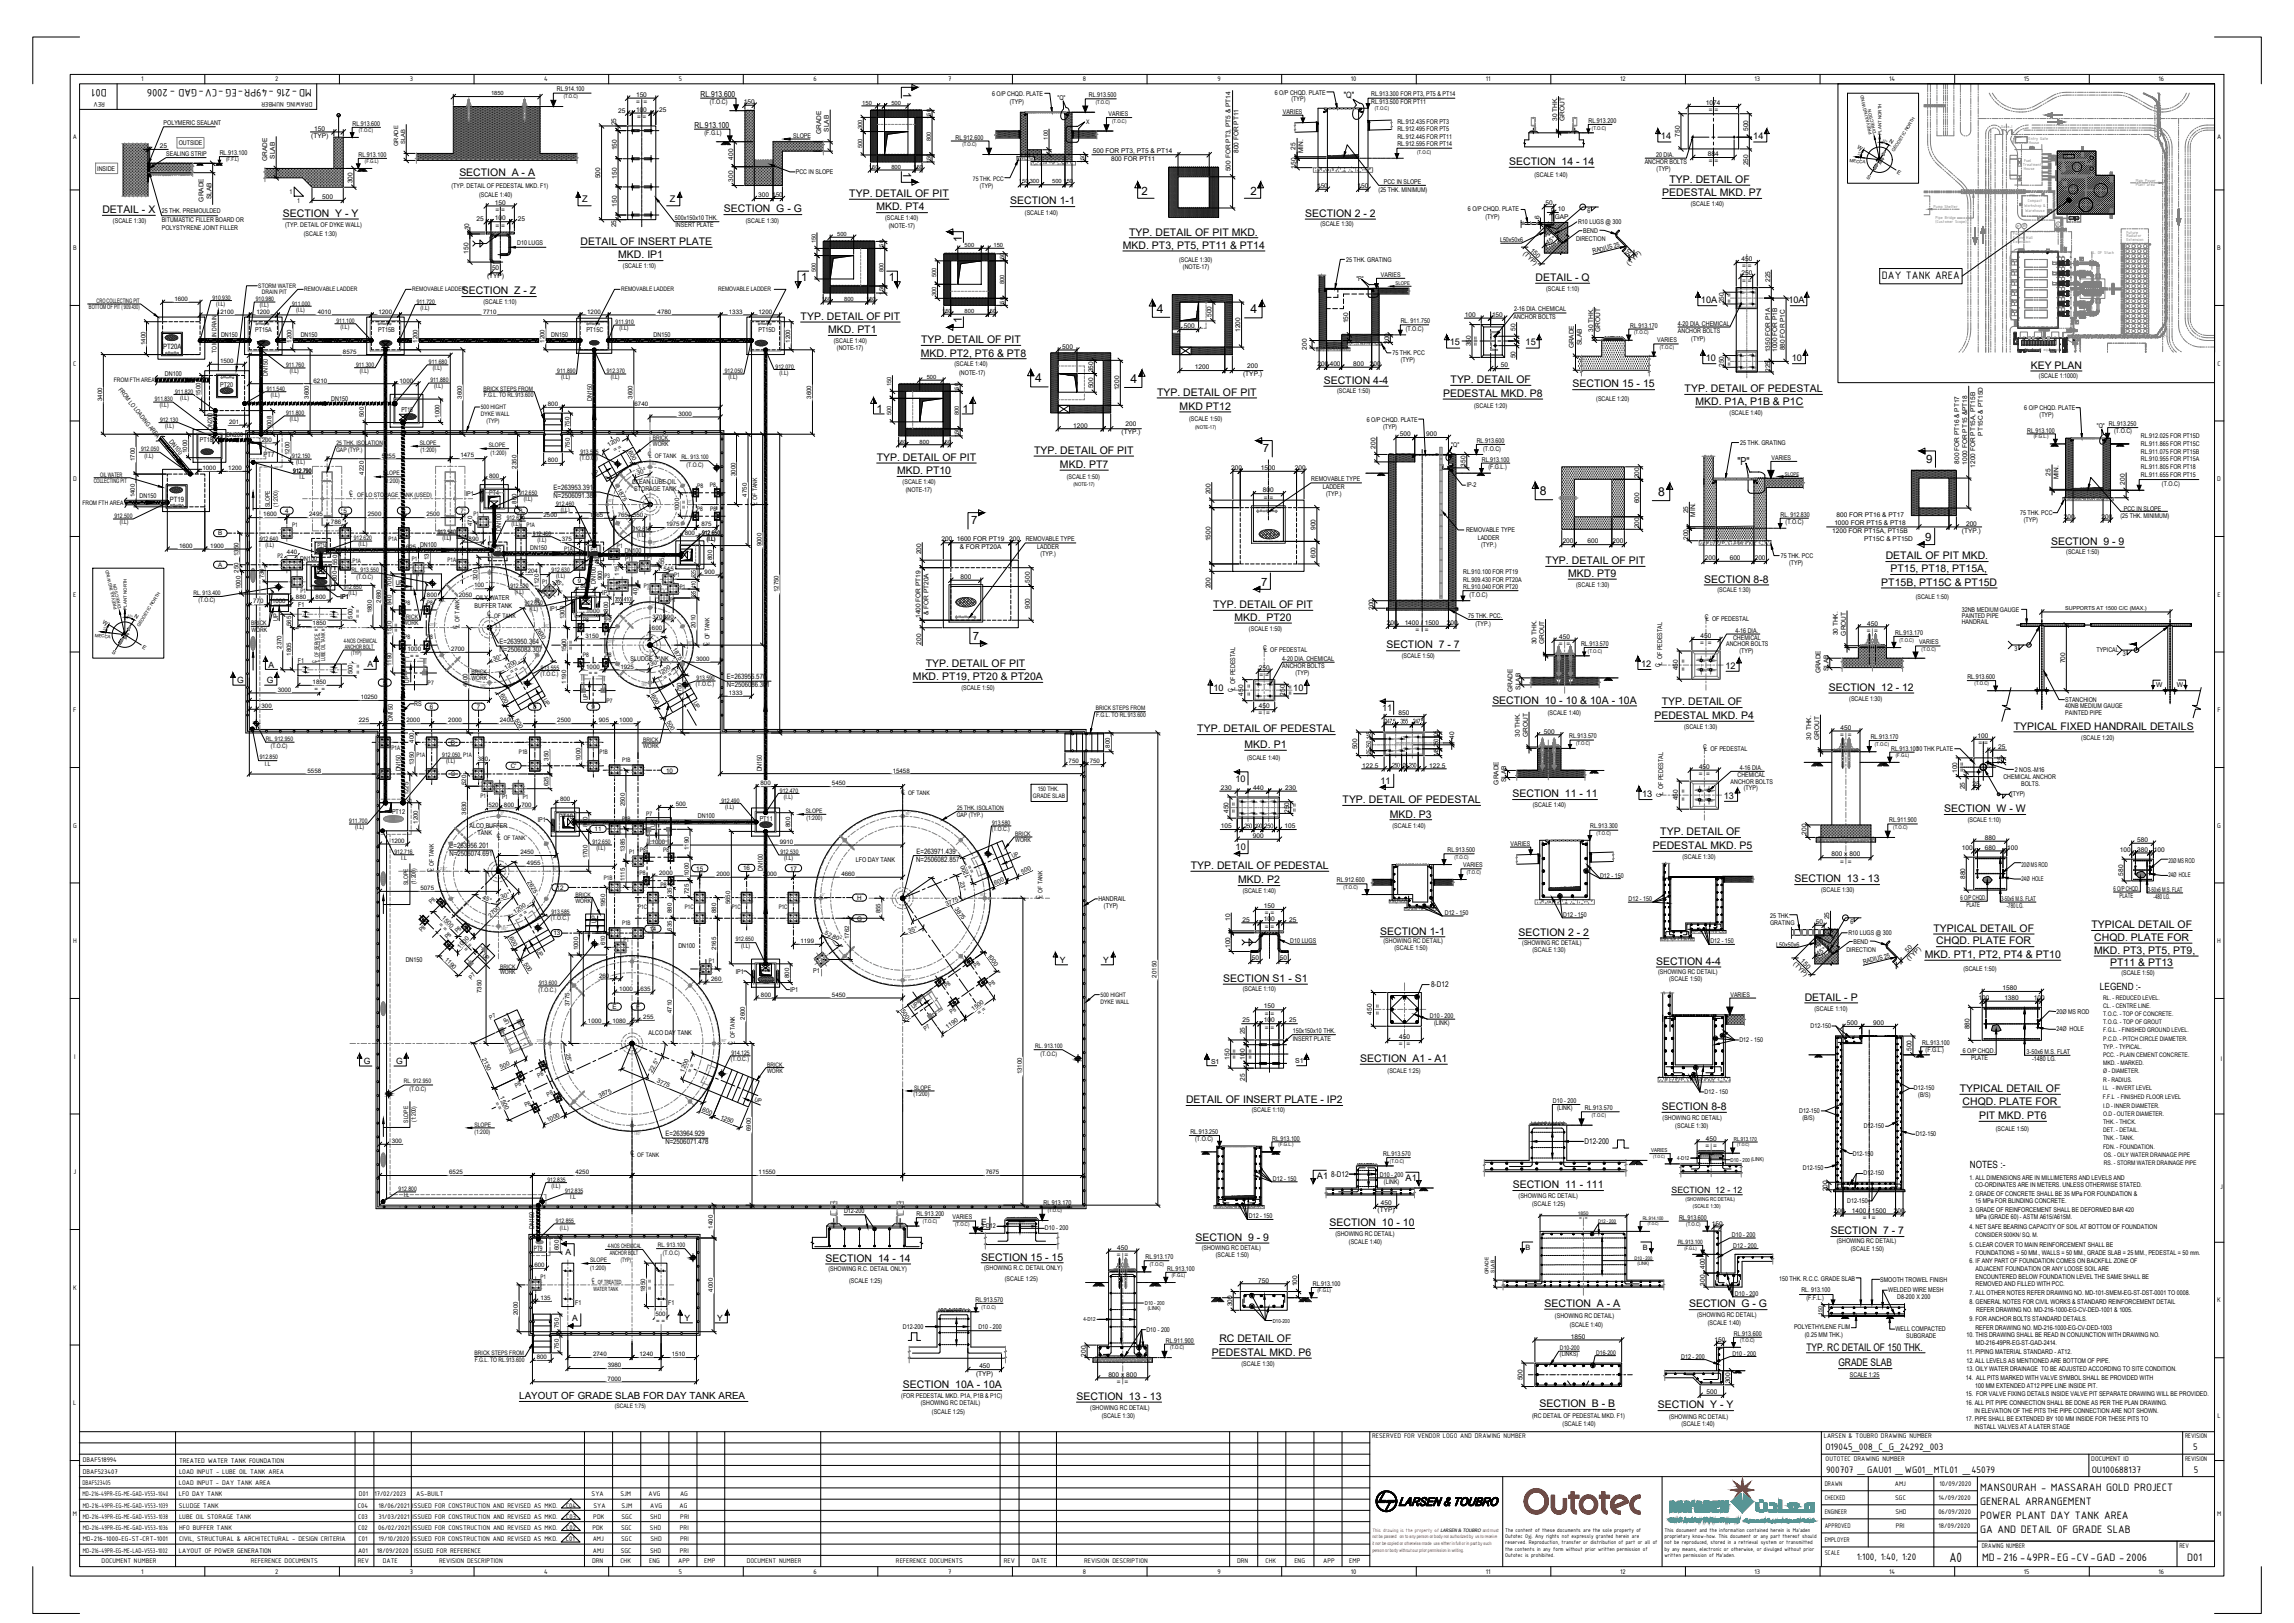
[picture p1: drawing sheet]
<svg xmlns="http://www.w3.org/2000/svg" width="1189mm" height="841mm" viewBox="0 0 1189 841" stroke-linecap="round" stroke-linejoin="round" font-family="sans-serif">
<defs><g id="words">
<text font-size="7.5" x="1010" y="809">A0</text>
<g font-size="6.3">
<text x="600" y="162">4</text>
<text x="648" y="162">4</text>
<text x="537" y="198">4</text>
<text x="586" y="199">4</text>
<text x="798" y="257">8</text>
<text x="859" y="257">8</text>
</g>
<g font-size="6">
<text x="55" y="46" transform="rotate(180 55 46)">D01</text>
<text x="162" y="46" transform="rotate(180 162 46)">MD-216 -49PR-EG -CV-GAD - 2006</text>
<text x="975" y="145">DAY TANK AREA</text>
<text x="1026" y="772">MANSOURAH - MASSARAH GOLD PROJECT</text>
<text x="1026" y="780">GENERAL ARRANGEMENT</text>
<text x="1026" y="787">POWER PLANT DAY TANK AREA</text>
<text x="1026" y="794">GA AND DETAIL OF GRADE SLAB</text>
<text x="1027" y="809">MD-216 -49PR-EG -CV-GAD -2006</text>
<text x="1134" y="809">D01</text>
</g>
<g font-size="5.9">
<text x="468" y="48" transform="rotate(90 468 48)">1</text>
<text x="468" y="89" transform="rotate(90 468 89)">1</text>
<text x="592" y="101">2</text>
<text x="648" y="101">2</text>
<text x="498" y="125" transform="rotate(-90 498 125)">1</text>
<text x="415" y="145">1</text>
<text x="461" y="145">1</text>
<text x="498" y="167" transform="rotate(-90 498 167)">1</text>
<text x="454" y="214">1</text>
<text x="499" y="214">1</text>
<text x="654" y="234">7</text>
<text x="998" y="240">9</text>
<text x="503" y="272">7</text>
<text x="998" y="280">9</text>
<text x="654" y="303">7</text>
<text x="504" y="332">7</text>
</g>
<text font-size="5.7" x="900" y="241">&quot;P&quot;</text>
<g font-size="5.4">
<text x="782" y="86">SECTION 14 - 14</text>
<text x="238" y="91">SECTION A - A</text>
<text x="865" y="95">TYP. DETAIL OF</text>
<text x="861" y="102">PEDESTAL MKD. P7</text>
<text x="440" y="102">TYP. DETAIL OF PIT</text>
<text x="524" y="106">SECTION 1-1</text>
<text x="53" y="110">DETAIL - X</text>
<text x="147" y="112">SECTION Y - Y</text>
<text x="375" y="110">SECTION G - G</text>
<text x="454" y="109">MKD. PT4</text>
<text x="676" y="112">SECTION 2 - 2</text>
<text x="585" y="122">TYP. DETAIL OF PIT MKD.</text>
<text x="301" y="127">DETAIL OF INSERT PLATE</text>
<text x="582" y="129">MKD. PT3, PT5, PT11 &amp; PT14</text>
<text x="320" y="134">MKD. IP1</text>
<text x="796" y="146">DETAIL - Q</text>
<text x="239" y="152">SECTION Z - Z</text>
<text x="415" y="166">TYP. DETAIL OF PIT</text>
<text x="429" y="173">MKD. PT1</text>
<text x="477" y="178">TYP. DETAIL OF PIT</text>
<text x="477" y="185">MKD. PT2, PT6 &amp; PT8</text>
<text x="1052" y="191">KEY PLAN</text>
<text x="686" y="199">SECTION 4-4</text>
<text x="752" y="199">TYP. DETAIL OF</text>
<text x="815" y="201">SECTION 15 - 15</text>
<text x="873" y="203">TYP. DETAIL OF PEDESTAL</text>
<text x="600" y="205">TYP. DETAIL OF PIT</text>
<text x="748" y="206">PEDESTAL MKD. P8</text>
<text x="879" y="210">MKD. P1A, P1B &amp; P1C</text>
<text x="611" y="212">MKD PT12</text>
<text x="454" y="239">TYP. DETAIL OF PIT</text>
<text x="536" y="235">TYP. DETAIL OF PIT</text>
<text x="465" y="246">MKD. PT10</text>
<text x="549" y="242">MKD. PT7</text>
<text x="1063" y="282">SECTION 9 - 9</text>
<text x="801" y="292">TYP. DETAIL OF PIT</text>
<text x="977" y="290">DETAIL OF PIT MKD.</text>
<text x="813" y="299">MKD. PT9</text>
<text x="980" y="297">PT15, PT18, PT15A,</text>
<text x="883" y="302">SECTION 8-8</text>
<text x="975" y="304">PT15B, PT15C &amp; PT15D</text>
<text x="629" y="315">TYP. DETAIL OF PIT</text>
<text x="640" y="322">MKD. PT20</text>
<text x="718" y="336">SECTION 7 - 7</text>
<text x="480" y="346">TYP. DETAIL OF PIT</text>
<text x="473" y="352">MKD. PT19, PT20 &amp; PT20A</text>
<text x="948" y="358">SECTION 12 - 12</text>
<text x="773" y="365">SECTION 10 - 10 &amp; 10A - 10A</text>
<text x="861" y="366">TYP. DETAIL OF</text>
<text x="857" y="373">PEDESTAL MKD. P4</text>
<text x="620" y="380">TYP. DETAIL OF PEDESTAL</text>
<text x="1044" y="378">TYPICAL FIXED HANDRAIL DETAILS</text>
<text x="645" y="388">MKD. P1</text>
<text x="784" y="413">SECTION 11 - 11</text>
<text x="696" y="416">TYP. DETAIL OF PEDESTAL</text>
<text x="720" y="424">MKD. P3</text>
<text x="1008" y="421">SECTION W - W</text>
<text x="860" y="433">TYP. DETAIL OF</text>
<text x="857" y="440">PEDESTAL MKD. P5</text>
<text x="617" y="450">TYP. DETAIL OF PEDESTAL</text>
<text x="642" y="458">MKD. P2</text>
<text x="930" y="457">SECTION 13 - 13</text>
<text x="715" y="484">SECTION 1-1</text>
<text x="787" y="485">SECTION 2 - 2</text>
<text x="1002" y="483">TYPICAL DETAIL OF</text>
<text x="1084" y="481">TYPICAL DETAIL OF</text>
<text x="1003" y="489">CHQD. PLATE FOR</text>
<text x="1085" y="488">CHQD. PLATE FOR</text>
<text x="997" y="496">MKD. PT1, PT2, PT4 &amp; PT10</text>
<text x="1085" y="494">MKD. PT3, PT5, PT9,</text>
<text x="858" y="500">SECTION 4-4</text>
<text x="1094" y="500">PT11 &amp; PT13</text>
<text x="634" y="509">SECTION S1 - S1</text>
<text x="935" y="519">DETAIL - P</text>
<text x="705" y="550">SECTION A1 - A1</text>
<text x="1016" y="566">TYPICAL DETAIL OF</text>
<text x="615" y="572">DETAIL OF INSERT PLATE - IP2</text>
<text x="861" y="575">SECTION 8-8</text>
<text x="1017" y="572">CHQD. PLATE FOR</text>
<text x="1026" y="580">PIT MKD. PT6</text>
<text x="784" y="616">SECTION 11 - 111</text>
<text x="689" y="635">SECTION 10 - 10</text>
<text x="949" y="640">SECTION 7 - 7</text>
<text x="620" y="643">SECTION 9 - 9</text>
<text x="428" y="654">SECTION 14 - 14</text>
<text x="508" y="653">SECTION 15 - 15</text>
<text x="800" y="677">SECTION A - A</text>
<text x="875" y="678">SECTION G - G</text>
<text x="632" y="695">RC DETAIL OF</text>
<text x="936" y="700">TYP. RC DETAIL OF 150 THK.</text>
<text x="628" y="703">PEDESTAL MKD. P6</text>
<text x="953" y="708">GRADE SLAB</text>
<text x="468" y="719">SECTION 10A - 10A</text>
<text x="558" y="725">SECTION 13 - 13</text>
<text x="798" y="729">SECTION B - B</text>
<text x="859" y="730">SECTION Y - Y</text>
</g>
<g font-size="5.3">
<text x="946" y="752">O19045_008_C_G_24292_003</text>
<text x="1137" y="751">5</text>
<text x="946" y="763">900707 _GAU01 _WG01_MTL01 _45079</text>
<text x="1084" y="763">OU100688137</text>
<text x="1137" y="763">5</text>
<text x="962" y="808">1:100, 1:40, 1:20</text>
</g>
<g font-size="5.2">
<text x="1088" y="513">LEGEND :-</text>
<text x="1021" y="605">NOTES :-</text>
</g>
<text font-size="5.1" x="269" y="725">LAYOUT OF GRADE SLAB FOR DAY TANK AREA</text>
<g font-size="4.8">
<text x="861" y="72">14</text>
<text x="909" y="72">14</text>
<text x="882" y="157">10A</text>
<text x="927" y="157">10A</text>
<text x="751" y="179">15</text>
<text x="791" y="179">15</text>
<text x="884" y="187">10</text>
<text x="929" y="187">10</text>
<text x="629" y="358">10</text>
<text x="670" y="358">10</text>
<text x="851" y="413">13</text>
<text x="893" y="414">13</text>
<text x="683" y="611">A1</text>
<text x="728" y="612">A1</text>
</g>
<g font-size="4.7">
<text x="302" y="105">Z</text>
<text x="347" y="105">Z</text>
<text x="850" y="346">12</text>
<text x="894" y="346">12</text>
<text x="716" y="369">11</text>
<text x="640" y="405">10</text>
<text x="715" y="406">11</text>
<text x="640" y="440">10</text>
</g>
<g font-size="4.5">
<text x="696" y="51">&quot;Q&quot;</text>
<text x="139" y="346">A</text>
<text x="190" y="346">A</text>
<text x="123" y="354">G</text>
<text x="138" y="354">G</text>
<text x="549" y="499">Y</text>
<text x="572" y="499">Y</text>
<text x="189" y="551">G</text>
<text x="205" y="551">G</text>
<text x="866" y="618">SECTION 12 - 12</text>
<text x="509" y="635">E</text>
<text x="293" y="650">A</text>
<text x="297" y="685">A</text>
<text x="355" y="685">Y</text>
<text x="372" y="685">Y</text>
</g>
<g font-size="4.2">
<text x="363" y="50">RL.913.600</text>
<text x="360" y="66">RL.913.100</text>
</g>
<g font-size="4.1">
<text x="742" y="512">8-D12</text>
<text x="821" y="593">D12-200</text>
<text x="690" y="610">8-D12</text>
</g>
<g font-size="3.8">
<text x="73" y="42">1</text>
<text x="143" y="42">2</text>
<text x="212" y="42">3</text>
<text x="282" y="42">4</text>
<text x="352" y="42">5</text>
<text x="422" y="42">6</text>
<text x="491" y="42">7</text>
<text x="561" y="42">8</text>
<text x="631" y="42">9</text>
<text x="700" y="42">10</text>
<text x="770" y="42">11</text>
<text x="840" y="42">12</text>
<text x="909" y="42">13</text>
<text x="979" y="42">14</text>
<text x="1049" y="42">15</text>
<text x="1119" y="42">16</text>
<text x="54" y="53" transform="rotate(180 54 53)">REV</text>
<text x="162" y="53" transform="rotate(180 162 53)">DRAWING NUMBER</text>
<text x="38" y="72">A</text>
<text x="1149" y="72">A</text>
<text x="38" y="130">B</text>
<text x="1149" y="130">B</text>
<text x="85" y="181">PT20A</text>
<text x="38" y="189">C</text>
<text x="1149" y="189">C</text>
<text x="137" y="237">PT7</text>
<text x="38" y="249">D</text>
<text x="1149" y="249">D</text>
<text x="287" y="254">E=263953.391</text>
<text x="88" y="260">PT19</text>
<text x="287" y="258">N=2506091.389</text>
<text x="38" y="309">E</text>
<text x="1149" y="309">E</text>
<text x="259" y="334">E=263950.364</text>
<text x="259" y="338">N=2506083.307</text>
<text x="377" y="352">E=263956.570</text>
<text x="377" y="356">N=2506086.301</text>
<text x="38" y="369">F</text>
<text x="1149" y="369">F</text>
<text x="290" y="424">PT10</text>
<text x="38" y="429">G</text>
<text x="1149" y="429">G</text>
<text x="233" y="444">N=2506074.691</text>
<text x="233" y="440">E=263956.201</text>
<text x="475" y="442">E=263971.439</text>
<text x="475" y="446">N=2506082.857</text>
<text x="38" y="489">H</text>
<text x="1149" y="489">H</text>
<text x="38" y="549">I</text>
<text x="1151" y="550">I</text>
<text x="345" y="593">N=2506071.478</text>
<text x="345" y="589">E=263964.929</text>
<text x="38" y="608">J</text>
<text x="1151" y="616">J</text>
<text x="791" y="648">B</text>
<text x="851" y="648">B</text>
<text x="277" y="648">PT9</text>
<text x="38" y="668">K</text>
<text x="1149" y="675">K</text>
<text x="38" y="728">L</text>
<text x="1149" y="735">L</text>
<text x="711" y="745">RESERVED FOR VENDOR LOGO AND DRAWING NUMBER</text>
<text x="945" y="745">LARSEN &amp; TOUBRO DRAWING NUMBER</text>
<text x="1132" y="745">REVISION</text>
<text x="43" y="758">DBAF518994</text>
<text x="93" y="758">TREATED WATER TANK FOUNDATION</text>
<text x="946" y="757">OUTOTEC DRAWING NUMBER</text>
<text x="1084" y="757">DOCUMENT ID</text>
<text x="1132" y="757">REVISION</text>
<text x="43" y="764">DBAF523407</text>
<text x="93" y="764">LOAD INPUT - LUBE OIL TANK AREA</text>
<text x="43" y="770">DBAF523405</text>
<text x="93" y="770">LOAD INPUT - DAY TANK AREA</text>
<text x="946" y="770">DRAWN</text>
<text x="982" y="770">AMJ</text>
<text x="1005" y="770">10/09/2020</text>
<text x="43" y="775">MD-216-49PR-EG-ME-GAD-V553-1040</text>
<text x="93" y="775">LFO DAY TANK</text>
<text x="186" y="775">D01</text>
<text x="194" y="775">17/02/2023</text>
<text x="216" y="775">AS-BUILT</text>
<text x="307" y="775">SYA</text>
<text x="321" y="775">SJM</text>
<text x="336" y="775">AVG</text>
<text x="352" y="775">AG</text>
<text x="946" y="777">CHECKED</text>
<text x="982" y="777">SGC</text>
<text x="1005" y="777">14/09/2020</text>
<text x="38" y="786">M</text>
<text x="43" y="781">MD-216-49PR-EG-ME-GAD-V553-1039</text>
<text x="93" y="781">SLUDGE TANK</text>
<text x="185" y="781">C04</text>
<text x="196" y="781">18/06/2021</text>
<text x="214" y="781">ISSUED FOR CONSTRUCTION AND REVISED AS MKD.</text>
<text x="293" y="781">C04</text>
<text x="308" y="781">SYA</text>
<text x="322" y="781">SJM</text>
<text x="337" y="781">AVG</text>
<text x="352" y="781">AG</text>
<text x="946" y="785">ENGINEER</text>
<text x="982" y="785">SHD</text>
<text x="1005" y="784">06/09/2020</text>
<text x="1149" y="786">M</text>
<text x="43" y="787">MD-216-49PR-EG-ME-GAD-V553-1038</text>
<text x="93" y="787">LUBE OIL STORAGE TANK</text>
<text x="186" y="787">C03</text>
<text x="196" y="787">31/03/2021</text>
<text x="214" y="787">ISSUED FOR CONSTRUCTION AND REVISED AS MKD.</text>
<text x="293" y="787">C03</text>
<text x="307" y="787">PDK</text>
<text x="322" y="787">SGC</text>
<text x="337" y="787">SHD</text>
<text x="353" y="787">PRI</text>
<text x="946" y="792">APPROVED</text>
<text x="1005" y="792">18/09/2020</text>
<text x="43" y="793">MD-216-49PR-EG-ME-GAD-V553-1036</text>
<text x="93" y="793">HFO BUFFER TANK</text>
<text x="186" y="793">C02</text>
<text x="196" y="793">06/02/2021</text>
<text x="214" y="793">ISSUED FOR CONSTRUCTION AND REVISED AS MKD.</text>
<text x="293" y="793">C02</text>
<text x="307" y="793">PDK</text>
<text x="322" y="793">SGC</text>
<text x="337" y="793">SHD</text>
<text x="352" y="793">PRI</text>
<text x="982" y="792">PRI</text>
<text x="43" y="799">MD-216-1000-EG-ST-CRT-1001</text>
<text x="93" y="799">CIVIL, STRUCTURAL &amp; ARCHITECTURAL - DESIGN CRITERIA</text>
<text x="186" y="799">C01</text>
<text x="196" y="799">19/10/2020</text>
<text x="214" y="799">ISSUED FOR CONSTRUCTION AND REVISED AS MKD.</text>
<text x="293" y="799">C01</text>
<text x="307" y="799">AMJ</text>
<text x="322" y="799">SGC</text>
<text x="337" y="799">SHD</text>
<text x="352" y="799">PRI</text>
<text x="946" y="799">EMPLOYER</text>
<text x="1027" y="802">DRAWING NUMBER</text>
<text x="1129" y="802">REV</text>
<text x="43" y="805">MD-216-49PR-EG-ME-LAD-V553-1002</text>
<text x="93" y="805">LAYOUT OF POWER GENERATION</text>
<text x="186" y="805">A01</text>
<text x="195" y="805">18/09/2020</text>
<text x="215" y="805">ISSUED FOR REFERENCE</text>
<text x="307" y="805">AMJ</text>
<text x="322" y="805">SGC</text>
<text x="337" y="805">SHD</text>
<text x="352" y="805">PRI</text>
<text x="946" y="806">SCALE</text>
<text x="53" y="810">DOCUMENT NUMBER</text>
<text x="73" y="815">1</text>
<text x="130" y="810">REFERENCE DOCUMENTS</text>
<text x="143" y="815">2</text>
<text x="185" y="810">REV</text>
<text x="198" y="810">DATE</text>
<text x="212" y="815">3</text>
<text x="228" y="810">REVISION DESCRIPTION</text>
<text x="282" y="815">4</text>
<text x="307" y="810">DRN</text>
<text x="321" y="810">CHK</text>
<text x="336" y="810">ENG</text>
<text x="351" y="810">APP</text>
<text x="352" y="815">5</text>
<text x="365" y="810">EMP</text>
<text x="387" y="810">DOCUMENT NUMBER</text>
<text x="422" y="815">6</text>
<text x="464" y="810">REFERENCE DOCUMENTS</text>
<text x="491" y="815">7</text>
<text x="520" y="810">REV</text>
<text x="535" y="810">DATE</text>
<text x="561" y="815">8</text>
<text x="562" y="810">REVISION DESCRIPTION</text>
<text x="631" y="815">9</text>
<text x="641" y="810">DRN</text>
<text x="656" y="810">CHK</text>
<text x="671" y="810">ENG</text>
<text x="686" y="810">APP</text>
<text x="699" y="810">EMP</text>
<text x="700" y="815">10</text>
<text x="770" y="815">11</text>
<text x="840" y="815">12</text>
<text x="909" y="815">13</text>
<text x="979" y="815">14</text>
<text x="1049" y="815">15</text>
<text x="1119" y="815">16</text>
</g>
<g font-size="3.6">
<text x="628" y="551">S1</text>
<text x="671" y="551">S1</text>
</g>
<g font-size="3.5">
<text x="1117" y="356">W</text>
<text x="1128" y="356">W</text>
</g>
<g font-size="3.4">
<text x="289" y="47">RL.914.100</text>
<text x="330" y="50">150</text>
<text x="368" y="54">(T.O.C)</text>
<text x="386" y="54">150</text>
<text x="514" y="50">6 O/P CHQD. PLATE</text>
<text x="523" y="54">(TYP)</text>
<text x="548" y="52">&quot;Q&quot;</text>
<text x="564" y="50">RL.913.500</text>
<text x="661" y="49">6 O/P CHQD. PLATE</text>
<text x="669" y="53">(TYP)</text>
<text x="711" y="50">RL.913.300 FOR PT3, PT5 &amp; PT14</text>
<text x="711" y="54">RL.913.500 FOR PT11</text>
<text x="320" y="58">25</text>
<text x="330" y="58">100</text>
<text x="330" y="54">= =</text>
<text x="342" y="58">25</text>
<text x="665" y="59">VARIES</text>
<text x="884" y="54">1074</text>
<text x="886" y="58">= =</text>
<text x="85" y="65">POLYMERIC SEALANT</text>
<text x="183" y="65">RL.913.600</text>
<text x="319" y="65" transform="rotate(-90 319 65)">25</text>
<text x="330" y="62">= =</text>
<text x="575" y="60">VARIES</text>
<text x="724" y="64">RL.912.435 FOR PT3</text>
<text x="807" y="63" transform="rotate(-90 807 63)">30 THK.</text>
<text x="811" y="63" transform="rotate(-90 811 63)">GROUT</text>
<text x="823" y="64">RL.913.200</text>
<text x="161" y="71">(TYP)</text>
<text x="163" y="68">150</text>
<text x="365" y="70">(F.G.L)</text>
<text x="411" y="71">SLOPE</text>
<text x="426" y="69" transform="rotate(-90 426 69)">GRADE</text>
<text x="430" y="68" transform="rotate(-90 430 68)">SLAB</text>
<text x="724" y="72">RL.912.445 FOR PT11</text>
<text x="724" y="68">RL.912.495 FOR PT5</text>
<text x="871" y="71" transform="rotate(-90 871 71)">750</text>
<text x="906" y="68" transform="rotate(-90 906 68)">500</text>
<text x="83" y="77">25</text>
<text x="93" y="75">OUTSIDE</text>
<text x="320" y="78" transform="rotate(-90 320 78)">150</text>
<text x="495" y="72">RL.912.600</text>
<text x="671" y="78" transform="rotate(-90 671 78)">25</text>
<text x="724" y="76">RL.912.595 FOR PT14</text>
<text x="86" y="81">SEALING STRIP</text>
<text x="114" y="81">RL.913.100</text>
<text x="138" y="83" transform="rotate(-90 138 83)">GRADE</text>
<text x="143" y="82" transform="rotate(-90 143 82)">SLAB</text>
<text x="186" y="81">RL.913.100</text>
<text x="380" y="83" transform="rotate(-90 380 83)">400</text>
<text x="566" y="79">500 FOR PT3, PT5 &amp; PT14</text>
<text x="576" y="83">800 FOR PT11</text>
<text x="642" y="79" transform="rotate(-90 642 79)">800 FOR PT11</text>
<text x="675" y="79" transform="rotate(-90 675 79)">MIN.</text>
<text x="858" y="81">20 DIA.</text>
<text x="885" y="81">884</text>
<text x="50" y="88">INSIDE</text>
<text x="638" y="89" transform="rotate(-90 638 89)">500 FOR PT3, PT5 &amp; PT14</text>
<text x="672" y="87" transform="rotate(-90 672 87)">150</text>
<text x="852" y="85">ANCHOR BOLTS</text>
<text x="859" y="88">(TYP)</text>
<text x="886" y="85">= =</text>
<text x="906" y="86" transform="rotate(-90 906 86)">250</text>
<text x="183" y="95" transform="rotate(-90 183 95)">300</text>
<text x="311" y="92" transform="rotate(-90 311 92)">500</text>
<text x="320" y="92" transform="rotate(-90 320 92)">150</text>
<text x="380" y="94" transform="rotate(-90 380 94)">300</text>
<text x="412" y="90">PCC IN SLOPE</text>
<text x="717" y="95">PCC IN SLOPE</text>
<text x="795" y="92">(SCALE 1:40)</text>
<text x="150" y="100">1</text>
<text x="234" y="97">(TYP. DETAIL OF PEDESTAL MKD. F1)</text>
<text x="683" y="97">150</text>
<text x="704" y="97">150</text>
<text x="714" y="99">(25 THK. MINIMUM)</text>
<text x="105" y="104" transform="rotate(-90 105 104)">GRADE</text>
<text x="110" y="103" transform="rotate(-90 110 103)">SLAB</text>
<text x="154" y="105">1</text>
<text x="167" y="103">500</text>
<text x="248" y="102">(SCALE 1:40)</text>
<text x="256" y="106">150</text>
<text x="320" y="107" transform="rotate(-90 320 107)">150</text>
<text x="393" y="102">300</text>
<text x="400" y="102">150</text>
<text x="801" y="106">50</text>
<text x="876" y="107">(SCALE 1:40)</text>
<text x="84" y="111">25 THK. PREMOULDED</text>
<text x="257" y="110">= =</text>
<text x="531" y="111">(SCALE 1:40)</text>
<text x="761" y="110">6 O/P CHQD. PLATE</text>
<text x="770" y="113">(TYP)</text>
<text x="798" y="113" transform="rotate(-90 798 113)">6</text>
<text x="806" y="113">GAP</text>
<text x="807" y="109">10</text>
<text x="823" y="110">6</text>
<text x="59" y="116">(SCALE 1:30)</text>
<text x="84" y="115">BITUMASTIC FILLER BOARD OR</text>
<text x="84" y="119">POLYSTYRENE JOINT FILLER</text>
<text x="148" y="118">(TYP. DETAIL OF DYKE WALL)</text>
<text x="243" y="119" transform="rotate(-90 243 119)">10</text>
<text x="247" y="114">25</text>
<text x="256" y="114">100</text>
<text x="257" y="118">= =</text>
<text x="268" y="114">25</text>
<text x="319" y="118" transform="rotate(-90 319 118)">25</text>
<text x="350" y="114">500x150x10 THK.</text>
<text x="350" y="118">INSERT PLATE</text>
<text x="387" y="115">(SCALE 1:30)</text>
<text x="459" y="114">(SCALE 1:40)</text>
<text x="461" y="118">(NOTE-17)</text>
<text x="684" y="117">(SCALE 1:30)</text>
<text x="818" y="116">R10 LUGS @ 300</text>
<text x="157" y="122">(SCALE 1:30)</text>
<text x="777" y="126">L50x50x6</text>
<text x="817" y="125">DIRECTION</text>
<text x="820" y="121">BEND</text>
<text x="243" y="131" transform="rotate(-90 243 131)">150</text>
<text x="268" y="127">D10 LUGS</text>
<text x="789" y="131" transform="rotate(45 789 131)">(TYP)</text>
<text x="793" y="130" transform="rotate(45 793 130)">150</text>
<text x="802" y="127" transform="rotate(-28 802 127)">45°</text>
<text x="826" y="131" transform="rotate(-15 826 131)">RADIUS 25</text>
<text x="611" y="136">(SCALE 1:30)</text>
<text x="698" y="136">25 THK. GRATING</text>
<text x="843" y="133" transform="rotate(-44 843 133)">50</text>
<text x="844" y="138" transform="rotate(-44 844 138)">(TYP)</text>
<text x="903" y="135">450</text>
<text x="255" y="140">50</text>
<text x="323" y="139">(SCALE 1:10)</text>
<text x="613" y="140">(NOTE-17)</text>
<text x="716" y="143">VARIES</text>
<text x="902" y="142">250</text>
<text x="903" y="139">= =</text>
<text x="252" y="144">(TYP)</text>
<text x="703" y="145">&quot;P&quot;</text>
<text x="903" y="147">= =</text>
<text x="917" y="146" transform="rotate(-90 917 146)">225</text>
<text x="801" y="151">(SCALE 1:10)</text>
<text x="251" y="157">(SCALE 1:10)</text>
<text x="785" y="161">2-16 DIA. CHEMICAL</text>
<text x="893" y="157" transform="rotate(-90 893 157)">250</text>
<text x="897" y="157" transform="rotate(-90 897 157)">= =</text>
<text x="628" y="164" transform="rotate(-90 628 164)">500</text>
<text x="699" y="167" transform="rotate(-90 699 167)">150</text>
<text x="726" y="167">RL. 911.750</text>
<text x="759" y="164">100</text>
<text x="773" y="164">150</text>
<text x="784" y="165">ANCHOR BOLTS</text>
<text x="132" y="172">PT15A</text>
<text x="196" y="172">PT15B</text>
<text x="304" y="172">PT15C</text>
<text x="393" y="172">PT15D</text>
<text x="613" y="170">500</text>
<text x="643" y="172" transform="rotate(-90 643 172)">1200</text>
<text x="729" y="172">(T.O.C)</text>
<text x="785" y="171" transform="rotate(-90 785 171)">50</text>
<text x="826" y="172" transform="rotate(-90 826 172)">30 THK.</text>
<text x="829" y="172" transform="rotate(-90 829 172)">GROUT</text>
<text x="845" y="170">RL.913.170</text>
<text x="869" y="169">4-20 DIA. CHEMICAL</text>
<text x="870" y="173">ANCHOR BOLTS</text>
<text x="115" y="174">DN150</text>
<text x="156" y="174">DN150</text>
<text x="286" y="174">DN150</text>
<text x="339" y="174">DN150</text>
<text x="432" y="178">(SCALE 1:40)</text>
<text x="720" y="178" transform="rotate(-90 720 178)">200</text>
<text x="762" y="180" transform="rotate(-90 762 180)">350</text>
<text x="766" y="179" transform="rotate(-90 766 179)">= =</text>
<text x="820" y="179" transform="rotate(-90 820 179)">SLAB</text>
<text x="859" y="177">VARIES</text>
<text x="877" y="176">(TYP)</text>
<text x="434" y="182">(NOTE-17)</text>
<text x="550" y="181">500</text>
<text x="677" y="181" transform="rotate(-90 677 181)">200</text>
<text x="722" y="184">75 THK. PCC</text>
<text x="785" y="186" transform="rotate(-90 785 186)">50</text>
<text x="816" y="181" transform="rotate(-90 816 181)">GRADE</text>
<text x="917" y="183" transform="rotate(-90 917 183)">1350 FOR P1A</text>
<text x="921" y="182" transform="rotate(-90 921 182)">1000 FOR P1B</text>
<text x="925" y="182" transform="rotate(-90 925 182)">880 FOR P1C</text>
<text x="495" y="190">(SCALE 1:40)</text>
<text x="619" y="191">1200</text>
<text x="646" y="191">200</text>
<text x="683" y="190">200</text>
<text x="689" y="190">400</text>
<text x="701" y="190">800</text>
<text x="710" y="190">200</text>
<text x="726" y="188">(TYP)</text>
<text x="778" y="190">50</text>
<text x="893" y="190" transform="rotate(-90 893 190)">250</text>
<text x="897" y="190" transform="rotate(-90 897 190)">= =</text>
<text x="85" y="195">DN100</text>
<text x="139" y="195" transform="rotate(-90 139 195)">DN150</text>
<text x="497" y="194">(NOTE-17)</text>
<text x="566" y="193" transform="rotate(-90 566 193)">350</text>
<text x="644" y="195">(TYP.)</text>
<text x="917" y="193" transform="rotate(-90 917 193)">225</text>
<text x="1057" y="196">(SCALE 1:1000)</text>
<text x="114" y="200">PT20</text>
<text x="566" y="201" transform="rotate(-90 566 201)">500</text>
<text x="580" y="202" transform="rotate(-90 580 202)">1200</text>
<text x="693" y="204">(SCALE 1:50)</text>
<text x="172" y="208">DN150</text>
<text x="307" y="208" transform="rotate(-90 307 208)">DN150</text>
<text x="827" y="208">(SCALE 1:20)</text>
<text x="208" y="213">PT15</text>
<text x="764" y="212">(SCALE 1:20)</text>
<text x="896" y="215">(SCALE 1:40)</text>
<text x="1049" y="213">6 O/P CHQD. PLATE</text>
<text x="556" y="222">1200</text>
<text x="583" y="221">200</text>
<text x="616" y="218">(SCALE 1:50)</text>
<text x="708" y="219">6 O/P CHQD. PLATE</text>
<text x="1057" y="216">(TYP)</text>
<text x="1087" y="222">&quot;Q&quot; RL.913.250</text>
<text x="110" y="223" transform="rotate(-90 110 223)">DN200</text>
<text x="117" y="226">DN200</text>
<text x="581" y="225">(TYP.)</text>
<text x="717" y="222">(TYP)</text>
<text x="725" y="226">500</text>
<text x="739" y="226">900</text>
<text x="1028" y="226" transform="rotate(-90 1028 226)">PT15C &amp; PT15D</text>
<text x="1051" y="224">RL.913.100</text>
<text x="1096" y="224">(T.O.C)</text>
<text x="1110" y="227">RL.912.025 FOR PT15D</text>
<text x="87" y="229" transform="rotate(50 87 229)">DN100</text>
<text x="104" y="229">PT18</text>
<text x="713" y="233" transform="rotate(-90 713 233)">200</text>
<text x="752" y="232">&quot;Q&quot;</text>
<text x="765" y="230">RL.913.600</text>
<text x="769" y="233">(T.O.C)</text>
<text x="902" y="231">25 THK. GRATING</text>
<text x="1110" y="231">RL.911.865 FOR PT15C</text>
<text x="768" y="239">RL.913.100</text>
<text x="918" y="238">VARIES</text>
<text x="1110" y="239">RL.910.955 FOR PT15A</text>
<text x="1110" y="235">RL.911.075 FOR PT15B</text>
<text x="638" y="244">200</text>
<text x="653" y="244">1500</text>
<text x="671" y="244">200</text>
<text x="760" y="242" transform="rotate(-90 760 242)">350</text>
<text x="771" y="243">(F.G.L.)</text>
<text x="1015" y="240" transform="rotate(-90 1015 240)">800 FOR PT16 &amp; PT17</text>
<text x="1019" y="241" transform="rotate(-90 1019 241)">1000 FOR PT15 &amp;PT18</text>
<text x="1024" y="242" transform="rotate(-90 1024 242)">1200 FOR PT15A, PT15B</text>
<text x="1110" y="243">RL.911.805 FOR PT18</text>
<text x="328" y="251">CLEAN LUBE OIL</text>
<text x="468" y="251">(SCALE 1:40)</text>
<text x="553" y="248">(SCALE 1:50)</text>
<text x="680" y="249">REMOVABLE TYPE</text>
<text x="850" y="248" transform="rotate(-90 850 248)">200</text>
<text x="1063" y="247" transform="rotate(-90 1063 247)">25</text>
<text x="1067" y="248" transform="rotate(-90 1067 248)">MIN.</text>
<text x="1101" y="251" transform="rotate(-90 1101 251)">200</text>
<text x="1110" y="247">RL.911.655 FOR PT15</text>
<text x="1120" y="252">(T.O.C)</text>
<text x="241" y="257">IP1</text>
<text x="254" y="256">PT4</text>
<text x="329" y="254">STORAGE TANK</text>
<text x="469" y="255">(NOTE-17)</text>
<text x="627" y="256" transform="rotate(-90 627 256)">200</text>
<text x="655" y="255">800</text>
<text x="686" y="253">LADDER</text>
<text x="687" y="257">(TYP.)</text>
<text x="760" y="252">IP-2</text>
<text x="72" y="258">DN150</text>
<text x="655" y="259">= =</text>
<text x="850" y="261" transform="rotate(-90 850 261)">600</text>
<text x="875" y="266" transform="rotate(-90 875 266)">25</text>
<text x="879" y="268" transform="rotate(-90 879 268)">MIN.</text>
<text x="923" y="268">RL. 912.830</text>
<text x="952" y="268">800 FOR PT16 &amp; PT17</text>
<text x="1047" y="267">75 THK. PCC</text>
<text x="1070" y="269">200</text>
<text x="1089" y="269">200</text>
<text x="1099" y="268">(25 THK. MINIMUM)</text>
<text x="1101" y="265">PCC IN SLOPE</text>
<text x="260" y="275" transform="rotate(-90 260 275)">DN100</text>
<text x="682" y="275" transform="rotate(-90 682 275)">900</text>
<text x="760" y="276">REMOVABLE TYPE</text>
<text x="850" y="274" transform="rotate(-90 850 274)">200</text>
<text x="925" y="271">(T.O.C)</text>
<text x="951" y="272">1000 FOR PT15 &amp; PT18</text>
<text x="1019" y="272">200</text>
<text x="1049" y="270">(TYP)</text>
<text x="488" y="281">200</text>
<text x="496" y="281">1600 FOR PT19</text>
<text x="523" y="281">200</text>
<text x="532" y="281">REMOVABLE TYPE</text>
<text x="627" y="281" transform="rotate(-90 627 281)">1500</text>
<text x="766" y="280">LADDER</text>
<text x="810" y="282">200</text>
<text x="823" y="282">600</text>
<text x="836" y="282">200</text>
<text x="875" y="280" transform="rotate(-90 875 280)">200</text>
<text x="950" y="276">1200 FOR PT15A, PT15B</text>
<text x="966" y="280">PT15C &amp; PT15D</text>
<text x="1017" y="276">(TYP.)</text>
<text x="165" y="284">PT14</text>
<text x="218" y="284">DN100</text>
<text x="256" y="286">PT5</text>
<text x="275" y="285">DN150</text>
<text x="306" y="286">PT3</text>
<text x="324" y="286">DN100</text>
<text x="477" y="287" transform="rotate(-90 477 287)">200</text>
<text x="497" y="284">&amp; FOR PT20A</text>
<text x="537" y="284">LADDER</text>
<text x="768" y="283">(TYP.)</text>
<text x="1071" y="287">(SCALE 1:50)</text>
<text x="156" y="291">DN100</text>
<text x="354" y="288">PT1</text>
<text x="539" y="288">(TYP.)</text>
<text x="682" y="289" transform="rotate(-90 682 289)">600</text>
<text x="883" y="290">200</text>
<text x="896" y="290">600</text>
<text x="909" y="290">200</text>
<text x="923" y="289">75 THK. PCC</text>
<text x="927" y="293">(TYP)</text>
<text x="164" y="297">PT6</text>
<text x="758" y="298">RL.910.100 FOR PT19</text>
<text x="205" y="303">UP</text>
<text x="309" y="303" transform="rotate(-90 309 303)">DN100</text>
<text x="498" y="300">800</text>
<text x="534" y="302" transform="rotate(-90 534 302)">500</text>
<text x="627" y="305" transform="rotate(-90 627 305)">200</text>
<text x="758" y="305">RL.910.040 FOR PT20</text>
<text x="758" y="301">RL.909.430 FOR PT20A</text>
<text x="817" y="304">(SCALE 1:30)</text>
<text x="177" y="310">IP1</text>
<text x="247" y="311">OILY WATER</text>
<text x="312" y="308">IP1</text>
<text x="762" y="309">(T.O.C)</text>
<text x="890" y="307">(SCALE 1:30)</text>
<text x="993" y="310">(SCALE 1:50)</text>
<text x="154" y="315">F1</text>
<text x="246" y="315">BUFFER TANK</text>
<text x="285" y="317">IP1</text>
<text x="301" y="314">PT2</text>
<text x="534" y="315" transform="rotate(-90 534 315)">900</text>
<text x="712" y="316" transform="rotate(-90 712 316)">200</text>
<text x="1017" y="317">32NB MEDIUM GAUGE</text>
<text x="144" y="322" transform="rotate(-90 144 322)">UP</text>
<text x="477" y="320" transform="rotate(-90 477 320)">1400 FOR PT19</text>
<text x="481" y="319" transform="rotate(-90 481 319)">&amp; FOR PT20A</text>
<text x="719" y="324">200</text>
<text x="728" y="324">1400 / 1500</text>
<text x="750" y="324">200</text>
<text x="761" y="320">75 THK. PCC.</text>
<text x="884" y="321">C</text>
<text x="884" y="322">L OF PEDESTAL</text>
<text x="1017" y="324">HANDRAIL</text>
<text x="1017" y="320">PAINTED PIPE</text>
<text x="647" y="327">(SCALE 1:50)</text>
<text x="734" y="328">=</text>
<text x="738" y="328">=</text>
<text x="765" y="324">(TYP.)</text>
<text x="899" y="328">4-16 DIA.</text>
<text x="952" y="329" transform="rotate(-90 952 329)">30 THK.</text>
<text x="957" y="329" transform="rotate(-90 957 329)">GROUT</text>
<text x="967" y="328">= =</text>
<text x="968" y="324">450</text>
<text x="982" y="329">RL.913.170</text>
<text x="477" y="334" transform="rotate(-90 477 334)">200</text>
<text x="796" y="334" transform="rotate(-90 796 334)">30 THK.</text>
<text x="800" y="334" transform="rotate(-90 800 334)">GROUT</text>
<text x="808" y="335">= =</text>
<text x="808" y="331">450</text>
<text x="819" y="335">RL.913.570</text>
<text x="881" y="334">= =</text>
<text x="881" y="331">450</text>
<text x="895" y="335">ANCHOR BOLTS</text>
<text x="898" y="332">CHEMICAL</text>
<text x="995" y="334">VARIES</text>
<text x="655" y="337">C</text>
<text x="655" y="338">L OF PEDESTAL</text>
<text x="726" y="341">(SCALE 1:50)</text>
<text x="901" y="338">(TYP)</text>
<text x="1044" y="337">3</text>
<text x="1086" y="338">TYPICAL</text>
<text x="1100" y="340">3</text>
<text x="154" y="343">F1</text>
<text x="327" y="343">SLUDGE TANK</text>
<text x="652" y="347">250</text>
<text x="665" y="343">4-20 DIA. CHEMICAL</text>
<text x="665" y="346">ANCHOR BOLTS</text>
<text x="860" y="345" transform="rotate(-90 860 345)">C</text>
<text x="861" y="345" transform="rotate(-90 861 345)">L OF PEDESTAL</text>
<text x="869" y="347" transform="rotate(-90 869 347)">450</text>
<text x="874" y="348" transform="rotate(-90 874 348)">= =</text>
<text x="948" y="348" transform="rotate(-90 948 348)">SLAB</text>
<text x="1070" y="344" transform="rotate(-90 1070 344)">700</text>
<text x="653" y="351">= =</text>
<text x="671" y="350">(TYP)</text>
<text x="944" y="349" transform="rotate(-90 944 349)">GRADE</text>
<text x="1020" y="352">RL.913.600</text>
<text x="498" y="358">(SCALE 1:50)</text>
<text x="639" y="358" transform="rotate(-90 639 358)">C</text>
<text x="640" y="358" transform="rotate(-90 640 358)">L OF PEDESTAL</text>
<text x="784" y="359" transform="rotate(-90 784 359)">GRADE</text>
<text x="788" y="357" transform="rotate(-90 788 357)">SLAB</text>
<text x="215" y="366">RS</text>
<text x="644" y="360" transform="rotate(-90 644 360)">450</text>
<text x="648" y="361" transform="rotate(-90 648 361)">= =</text>
<text x="666" y="360" transform="rotate(-90 666 360)">250</text>
<text x="670" y="360" transform="rotate(-90 670 360)">= =</text>
<text x="958" y="363">(SCALE 1:30)</text>
<text x="1070" y="364">STANCHION</text>
<text x="652" y="371">= =</text>
<text x="652" y="367">450</text>
<text x="725" y="371">850</text>
<text x="802" y="370">(SCALE 1:40)</text>
<text x="1070" y="367">40NB MEDIUM GAUGE</text>
<text x="1070" y="371">PAINTED PIPE</text>
<text x="204" y="374" transform="rotate(-90 204 374)">DN150</text>
<text x="718" y="375">247.5</text>
<text x="726" y="375">355</text>
<text x="732" y="375">247.5</text>
<text x="873" y="378">(SCALE 1:30)</text>
<text x="710" y="383" transform="rotate(-90 710 383)">145</text>
<text x="745" y="383" transform="rotate(-90 745 383)">105</text>
<text x="754" y="383" transform="rotate(-90 754 383)">40</text>
<text x="788" y="382" transform="rotate(-90 788 382)">30 THK.</text>
<text x="792" y="382" transform="rotate(-90 792 382)">GROUT</text>
<text x="800" y="380">500</text>
<text x="813" y="383">RL.913.570</text>
<text x="939" y="383" transform="rotate(-90 939 383)">30 THK.</text>
<text x="943" y="383" transform="rotate(-90 943 383)">GROUT</text>
<text x="954" y="382">= =</text>
<text x="954" y="378">450</text>
<text x="969" y="383">RL.913.170</text>
<text x="1025" y="382">100</text>
<text x="1079" y="384">(SCALE 1:20)</text>
<text x="703" y="388" transform="rotate(-90 703 388)">500</text>
<text x="710" y="388" transform="rotate(-90 710 388)">250</text>
<text x="745" y="387" transform="rotate(-90 745 387)">250</text>
<text x="883" y="388">C</text>
<text x="883" y="389">L OF PEDESTAL</text>
<text x="980" y="389">RL.913.10010 THK PLATE</text>
<text x="1025" y="386">= =</text>
<text x="1036" y="388">25</text>
<text x="646" y="394">(SCALE 1:40)</text>
<text x="710" y="392" transform="rotate(-90 710 392)">105</text>
<text x="745" y="392" transform="rotate(-90 745 392)">145</text>
<text x="1038" y="396" transform="rotate(-90 1038 396)">25</text>
<text x="208" y="400" transform="rotate(-90 208 400)">DN150</text>
<text x="395" y="400" transform="rotate(-90 395 400)">DN150</text>
<text x="706" y="398">122.5</text>
<text x="721" y="398">250</text>
<text x="726" y="398">105</text>
<text x="730" y="398">250</text>
<text x="741" y="398">122.5</text>
<text x="881" y="398">450</text>
<text x="902" y="399">4-16 DIA.</text>
<text x="1014" y="401" transform="rotate(-90 1014 401)">100</text>
<text x="1018" y="400" transform="rotate(-90 1018 400)">= =</text>
<text x="1044" y="400">2 NOS.-M16</text>
<text x="777" y="407" transform="rotate(-90 777 407)">GRADE</text>
<text x="781" y="405" transform="rotate(-90 781 405)">SLAB</text>
<text x="880" y="402">= =</text>
<text x="897" y="406">ANCHOR BOLTS</text>
<text x="900" y="403">CHEMICAL</text>
<text x="1022" y="407">25</text>
<text x="1038" y="403">CHEMICAL ANCHOR</text>
<text x="1047" y="407">BOLTS.</text>
<text x="633" y="409">230</text>
<text x="649" y="409">440</text>
<text x="666" y="409">230</text>
<text x="861" y="413" transform="rotate(-90 861 413)">C</text>
<text x="862" y="412" transform="rotate(-90 862 412)">L OF PEDESTAL</text>
<text x="904" y="409">(TYP)</text>
<text x="1018" y="409" transform="rotate(-90 1018 409)">25</text>
<text x="1042" y="413">(TYP)</text>
<text x="794" y="418">(SCALE 1:40)</text>
<text x="869" y="415" transform="rotate(-90 869 415)">450</text>
<text x="874" y="415" transform="rotate(-90 874 415)">= =</text>
<text x="203" y="422">PT12</text>
<text x="279" y="426">IP1</text>
<text x="362" y="424">DN100</text>
<text x="394" y="425">PT11</text>
<text x="637" y="421" transform="rotate(-90 637 421)">450</text>
<text x="640" y="421" transform="rotate(-90 640 421)">= =</text>
<text x="668" y="421" transform="rotate(-90 668 421)">250</text>
<text x="672" y="421" transform="rotate(-90 672 421)">= =</text>
<text x="243" y="429">ALCO BUFFER</text>
<text x="633" y="429">105</text>
<text x="645" y="429">250</text>
<text x="650" y="429">190</text>
<text x="655" y="429">250</text>
<text x="666" y="429">105</text>
<text x="722" y="429">(SCALE 1:40)</text>
<text x="824" y="429">RL.913.300</text>
<text x="979" y="426">RL.911.900</text>
<text x="1020" y="426">(SCALE 1:10)</text>
<text x="248" y="433">TANK</text>
<text x="649" y="434">900</text>
<text x="936" y="432" transform="rotate(-90 936 432)">200</text>
<text x="1029" y="435">880</text>
<text x="1108" y="436">580</text>
<text x="750" y="442">RL.913.500</text>
<text x="783" y="438">VARIES</text>
<text x="949" y="444">800 x 800</text>
<text x="1017" y="441">100</text>
<text x="1029" y="440">680</text>
<text x="1040" y="440">100</text>
<text x="1099" y="442">100</text>
<text x="1108" y="441">380</text>
<text x="1116" y="441">100</text>
<text x="443" y="447">LFO DAY TANK</text>
<text x="758" y="449">VARIES</text>
<text x="872" y="445">(SCALE 1:30)</text>
<text x="954" y="448">= =</text>
<text x="1048" y="449">20Ø MS ROD</text>
<text x="1124" y="447">20Ø MS ROD</text>
<text x="395" y="451" transform="rotate(-90 395 451)">DN100</text>
<text x="829" y="455">D12 - 150</text>
<text x="1018" y="456" transform="rotate(-90 1018 456)">880</text>
<text x="1100" y="454" transform="rotate(-90 1100 454)">580</text>
<text x="1124" y="455">24Ø HOLE</text>
<text x="693" y="457">RL.912.600</text>
<text x="1048" y="457">24Ø HOLE</text>
<text x="1095" y="462">6 O/P CHQD.</text>
<text x="569" y="467">HANDRAIL</text>
<text x="644" y="463">(SCALE 1:40)</text>
<text x="844" y="467">D12 - 150</text>
<text x="944" y="462">(SCALE 1:30)</text>
<text x="1016" y="466">6 O/P CHQD.</text>
<text x="1037" y="467">3-50x6 M.S. FLAT</text>
<text x="1098" y="465">PLATE</text>
<text x="1113" y="462">3-50x6 M.S. FLAT</text>
<text x="1116" y="466">-480 LG.</text>
<text x="572" y="470">(TYP)</text>
<text x="655" y="471">150</text>
<text x="749" y="474">D12 - 150</text>
<text x="1019" y="470">PLATE</text>
<text x="1040" y="470">-780 LG.</text>
<text x="309" y="478" transform="rotate(-90 309 478)">UP</text>
<text x="637" y="477" transform="rotate(-90 637 477)">10</text>
<text x="644" y="478">25</text>
<text x="655" y="477">100</text>
<text x="655" y="474">= =</text>
<text x="668" y="478">25</text>
<text x="810" y="475">D12 - 150</text>
<text x="917" y="479">GRATING</text>
<text x="917" y="476">25 THK.</text>
<text x="941" y="479">50</text>
<text x="948" y="476" transform="rotate(-90 948 476)">25</text>
<text x="959" y="479">6</text>
<text x="655" y="481">= =</text>
<text x="958" y="484">R10 LUGS @ 300</text>
<text x="352" y="491">DN100</text>
<text x="637" y="491" transform="rotate(-90 637 491)">100</text>
<text x="669" y="489">D10 LUGS</text>
<text x="717" y="489">(SHOWING RC DETAIL)</text>
<text x="789" y="490">(SHOWING RC DETAIL)</text>
<text x="886" y="489">D12 - 150</text>
<text x="920" y="491">L50x50x6</text>
<text x="961" y="489">BEND</text>
<text x="649" y="498">50</text>
<text x="663" y="498">50</text>
<text x="723" y="492">(SCALE 1:50)</text>
<text x="794" y="493">(SCALE 1:30)</text>
<text x="942" y="495" transform="rotate(-28 942 495)">45°</text>
<text x="957" y="493">DIRECTION</text>
<text x="989" y="494" transform="rotate(-44 989 494)">50</text>
<text x="210" y="499">DN150</text>
<text x="394" y="504">PT8</text>
<text x="929" y="500" transform="rotate(45 929 500)">(TYP)</text>
<text x="933" y="498" transform="rotate(45 933 498)">150</text>
<text x="966" y="500" transform="rotate(-15 966 500)">RADIUS 25</text>
<text x="989" y="498" transform="rotate(-44 989 498)">(TYP)</text>
<text x="1018" y="503">(SCALE 1:50)</text>
<text x="381" y="505">IP1</text>
<text x="421" y="504">P1</text>
<text x="859" y="505">(SHOWING RC DETAIL)</text>
<text x="865" y="509">(SCALE 1:50)</text>
<text x="1099" y="505">(SCALE 1:50)</text>
<text x="409" y="514">IP1</text>
<text x="644" y="513">(SCALE 1:10)</text>
<text x="1038" y="513">1580</text>
<text x="897" y="516">VARIES</text>
<text x="1025" y="518">100</text>
<text x="1039" y="518">1380</text>
<text x="1054" y="518">100</text>
<text x="655" y="522">150</text>
<text x="655" y="526">= =</text>
<text x="711" y="526" transform="rotate(-90 711 526)">450</text>
<text x="715" y="526" transform="rotate(-90 715 526)">= =</text>
<text x="741" y="527">D10 - 200</text>
<text x="940" y="524">(SCALE 1:10)</text>
<text x="1066" y="525">20Ø MS ROD</text>
<text x="644" y="530">25</text>
<text x="655" y="530">100</text>
<text x="655" y="534">= =</text>
<text x="668" y="530">25</text>
<text x="743" y="531">(LINK)</text>
<text x="938" y="533">D12-150</text>
<text x="957" y="531">500</text>
<text x="971" y="531">900</text>
<text x="1021" y="533" transform="rotate(-90 1021 533)">880</text>
<text x="336" y="537">ALCO DAY TANK</text>
<text x="645" y="536" transform="rotate(-90 645 536)">25</text>
<text x="670" y="535">150x150x10 THK.</text>
<text x="670" y="539">INSERT PLATE</text>
<text x="725" y="539">450</text>
<text x="1066" y="534">24Ø HOLE</text>
<text x="725" y="542">= =</text>
<text x="901" y="540">D12 - 150</text>
<text x="991" y="545" transform="rotate(-90 991 545)">500</text>
<text x="996" y="542">RL.913.100</text>
<text x="998" y="545">(F.G.L.)</text>
<text x="1017" y="546">6 O/P CHQD.</text>
<text x="637" y="549" transform="rotate(-90 637 549)">150</text>
<text x="641" y="549" transform="rotate(-90 641 549)">= =</text>
<text x="645" y="549" transform="rotate(-90 645 549)">100</text>
<text x="649" y="549" transform="rotate(-90 649 549)">= =</text>
<text x="1022" y="549">PLATE</text>
<text x="1050" y="546">3-50x6 M.S. FLAT</text>
<text x="1053" y="550">-1480 LG.</text>
<text x="719" y="556">(SCALE 1:25)</text>
<text x="645" y="560" transform="rotate(-90 645 560)">25</text>
<text x="883" y="567">D12 - 150</text>
<text x="992" y="565">D12-150</text>
<text x="994" y="568">(B/S)</text>
<text x="805" y="572">D10 - 200</text>
<text x="807" y="575">(LINK)</text>
<text x="821" y="575">RL.913.570</text>
<text x="649" y="576">(SCALE 1:10)</text>
<text x="862" y="580">(SHOWING RC DETAIL)</text>
<text x="932" y="577">D12-150</text>
<text x="934" y="580">(B/S)</text>
<text x="617" y="588">RL.913.250</text>
<text x="868" y="584">(SCALE 1:30)</text>
<text x="966" y="585">D12-150</text>
<text x="1034" y="586">(SCALE 1:50)</text>
<text x="619" y="591">(T.O.C)</text>
<text x="659" y="591">RL.913.100</text>
<text x="884" y="591">450</text>
<text x="993" y="589">D12-150</text>
<text x="717" y="599">RL.913.570</text>
<text x="884" y="595">= =</text>
<text x="960" y="599">D12-150</text>
<text x="660" y="612">D12 - 150</text>
<text x="715" y="610">D10 - 200</text>
<text x="934" y="606">D12-150</text>
<text x="966" y="609">D12-150</text>
<text x="1021" y="611">1. ALL DIMENSIONS ARE IN MILLIMETERS AND LEVELS AND</text>
<text x="717" y="613">(LINK)</text>
<text x="947" y="617" transform="rotate(-90 947 617)">200</text>
<text x="1024" y="615">CO-ORDINATES ARE IN METERS. UNLESS OTHERWISE STATED.</text>
<text x="787" y="621">(SHOWING RC DETAIL)</text>
<text x="957" y="623">D12-150</text>
<text x="1021" y="620">2. GRADE OF CONCRETE SHALL BE 35 MPa FOR FOUNDATION &amp;</text>
<text x="1024" y="623">15 MPa FOR BLINDING CONCRETE.</text>
<text x="437" y="629">D12-200</text>
<text x="541" y="625">RL.913.170</text>
<text x="714" y="628">(TYP)</text>
<text x="716" y="624">450</text>
<text x="794" y="625">(SCALE 1:25)</text>
<text x="950" y="628">200</text>
<text x="960" y="628">1400 / 1500</text>
<text x="982" y="628">200</text>
<text x="1021" y="628">3. GRADE OF REINFORCEMENT SHALL BE DEFORMED BAR 420</text>
<text x="475" y="630">RL.913.200</text>
<text x="494" y="632">VARIES</text>
<text x="647" y="631">D12 - 150</text>
<text x="870" y="632">RL.913.600</text>
<text x="887" y="635">150</text>
<text x="965" y="632">=</text>
<text x="970" y="632">=</text>
<text x="1024" y="632">MPa (GRADE 60) - ASTM A615/A615M.</text>
<text x="277" y="637" transform="rotate(-90 277 637)">DN150</text>
<text x="509" y="636">3-D12</text>
<text x="541" y="638">D10 - 200</text>
<text x="692" y="640">(SHOWING RC DETAIL)</text>
<text x="898" y="641">D10 - 200</text>
<text x="1021" y="637">4. NET SAFE BEARING CAPACITY OF SOIL AT BOTTOM OF FOUNDATION</text>
<text x="579" y="648">450</text>
<text x="623" y="648">(SHOWING RC DETAIL)</text>
<text x="699" y="645">(SCALE 1:40)</text>
<text x="898" y="647">D12 - 200</text>
<text x="952" y="644">(SHOWING RC DETAIL)</text>
<text x="1021" y="646">5. CLEAR COVER TO MAIN REINFORCEMENT SHALL BE</text>
<text x="579" y="651">= =</text>
<text x="594" y="652">RL.913.170</text>
<text x="630" y="652">(SCALE 1:50)</text>
<text x="959" y="648">(SCALE 1:50)</text>
<text x="1024" y="650">FOUNDATIONS = 50 MM., WALLS = 50 MM., GRADE SLAB = 25 MM., PEDESTAL = 50 mm.</text>
<text x="429" y="659">(SHOWING R.C. DETAIL ONLY)</text>
<text x="510" y="658">(SHOWING R.C. DETAIL ONLY)</text>
<text x="605" y="658">RL.913.100</text>
<text x="884" y="658" transform="rotate(-90 884 658)">400</text>
<text x="1021" y="654">6. IF ANY PART OF FOUNDATION COMES ON BACKFILL ZONE OF</text>
<text x="1024" y="659">ADJACENT FOUNDATION OR ANY LOOSE SOIL ARE</text>
<text x="440" y="665">(SCALE 1:25)</text>
<text x="521" y="664">(SCALE 1:25)</text>
<text x="652" y="665">750</text>
<text x="922" y="664">150 THK. R.C.C. GRADE SLAB</text>
<text x="974" y="664">SMOOTH TROWEL FINISH</text>
<text x="1024" y="663">ENCOUNTERED BELOW FOUNDATION LEVEL THE SAME SHALL BE</text>
<text x="672" y="667" transform="rotate(-90 672 667)">100</text>
<text x="680" y="666">RL.913.100</text>
<text x="884" y="666" transform="rotate(-90 884 666)">300</text>
<text x="899" y="672">D10 - 200</text>
<text x="934" y="669">RL. 913.100</text>
<text x="979" y="670">WELDED WIRE MESH</text>
<text x="1021" y="671">7. ALL OTHER NOTES REFER DRAWING NO. MD-101-SMEM-EG-ST-DST-0001 TO 0008.</text>
<text x="1024" y="667">REMOVED AND FILLED WITH PCC.</text>
<text x="298" y="676">F1</text>
<text x="346" y="676">F1</text>
<text x="506" y="675">RL.913.570</text>
<text x="638" y="677" transform="rotate(-90 638 677)">300</text>
<text x="936" y="674">(F.F.L.)</text>
<text x="983" y="673">D8-200 X 200</text>
<text x="1021" y="676">8. GENERAL NOTES FOR CIVIL WORKS &amp; STANDARD REINFORCEMENT DETAIL</text>
<text x="806" y="683">(SHOWING RC DETAIL)</text>
<text x="880" y="683">(SHOWING RC DETAIL)</text>
<text x="1024" y="680">REFER DRAWING NO. MD-216-1000-EG-CV-DED-1001 &amp; 1005.</text>
<text x="468" y="689">D12-200</text>
<text x="507" y="689">D10 - 200</text>
<text x="813" y="688">(SCALE 1:40)</text>
<text x="885" y="687">(SCALE 1:40)</text>
<text x="930" y="689">POLYETHYLENE FLIM</text>
<text x="982" y="690">WELL COMPACTED</text>
<text x="1021" y="685">9. FOR ANCHOR BOLTS STANDARD DETAILS.</text>
<text x="1024" y="689">REFER DRAWING NO. MD-216-1000-EG-CV-DED-1003</text>
<text x="594" y="690">D10 - 200</text>
<text x="604" y="696">RL.911.900</text>
<text x="814" y="694">1850</text>
<text x="889" y="695">150</text>
<text x="899" y="692">RL.913.600</text>
<text x="935" y="693">(0.25 MM THK.)</text>
<text x="988" y="693">SUBGRADE</text>
<text x="1019" y="693">10. THIS DRAWING SHALL BE READ IN CONJUNCTION WITH DRAWING NO.</text>
<text x="1019" y="702">11. PIPING MATERIAL STANDARD - AT12.</text>
<text x="1024" y="697">MD-216-49PR-EG-ST-GAD-2414.</text>
<text x="563" y="703" transform="rotate(-90 563 703)">200</text>
<text x="643" y="708">(SCALE 1:30)</text>
<text x="871" y="704">D12 - 200</text>
<text x="898" y="702">D10 - 200</text>
<text x="1019" y="706">12. ALL LEVELS AS MENTIONED ARE BOTTOM OF PIPE.</text>
<text x="506" y="713">(TYP)</text>
<text x="508" y="709">450</text>
<text x="574" y="713">800 x 800</text>
<text x="959" y="713">SCALE 1:25</text>
<text x="1019" y="710">13. OILY WATER DRAINAGE TO BE ADJUSTED ACCORDING TO SITE CONDITION.</text>
<text x="579" y="717">= =</text>
<text x="789" y="715" transform="rotate(-90 789 715)">500</text>
<text x="897" y="717" transform="rotate(-90 897 717)">300</text>
<text x="1019" y="715">14. ALL PITS MARKED WITH VALVE SYMBOL SHALL BE PROVIDED WITH</text>
<text x="1024" y="719">100 MM EXTENDED AT12 PIPE LINE INSIDE PIT.</text>
<text x="467" y="724">(FOR PEDESTAL MKD. P1A, P1B &amp; P1C)</text>
<text x="884" y="722">500</text>
<text x="1019" y="724">15. FOR VALVE FIXING DETAILS INSIDE VALVE PIT SEPARATE DRAWING WILL BE PROVIDED.</text>
<text x="477" y="728">(SHOWING RC DETAIL)</text>
<text x="565" y="731">(SHOWING RC DETAIL)</text>
<text x="1019" y="728">16. ALL PIT PIPE CONNECTION SHALL BE DONE AS PER THE PLAN DRAWING.</text>
<text x="483" y="733">(SCALE 1:25)</text>
<text x="571" y="735">(SCALE 1:30)</text>
<text x="794" y="735">(RC DETAIL OF PEDESTAL MKD. F1)</text>
<text x="865" y="735">(SHOWING RC DETAIL)</text>
<text x="1019" y="737">17. PIPE SHALL BE EXTENDED BY 100 MM INSIDE FOR THESE PITS TO</text>
<text x="1023" y="732">IN ELEVATION OF THE PITS THE PIPE CONNECTION ARE NOT SHOWN.</text>
<text x="810" y="739">(SCALE 1:40)</text>
<text x="871" y="739">(SCALE 1:40)</text>
<text x="1023" y="740">INSTALL VALVES AT A LATER STAGE</text>
</g>
<g font-size="3.2">
<text x="563" y="64">X</text>
<text x="504" y="94">75 THK. PCC</text>
<text x="508" y="97">(TYP)</text>
<text x="134" y="149">STORM WATER</text>
<text x="110" y="155">910.930</text>
<text x="136" y="152">DRAIN PIT</text>
<text x="158" y="151">REMOVABLE LADDER</text>
<text x="214" y="151">REMOVABLE LADDER</text>
<text x="322" y="151">REMOVABLE LADDER</text>
<text x="372" y="151">REMOVABLE LADDER</text>
<text x="46" y="160">BOTTOM OF PIT ( 909.430)</text>
<text x="50" y="157">CRO COLLECTING PIT</text>
<text x="90" y="156">1600</text>
<text x="112" y="158">(I.L)</text>
<text x="133" y="156">910.980</text>
<text x="135" y="159">(I.L)</text>
<text x="151" y="158">911.000</text>
<text x="153" y="161">(I.L)</text>
<text x="216" y="157">911.720</text>
<text x="218" y="161">(I.L)</text>
<text x="114" y="163">2100</text>
<text x="133" y="163">1200</text>
<text x="165" y="163">4010</text>
<text x="174" y="167">911.100</text>
<text x="196" y="163">1200</text>
<text x="250" y="163">7710</text>
<text x="304" y="163">1200</text>
<text x="341" y="163">4780</text>
<text x="378" y="163">1333</text>
<text x="393" y="163">1200</text>
<text x="176" y="171">(I.L)</text>
<text x="319" y="168">911.910</text>
<text x="321" y="171">(I.L)</text>
<text x="75" y="179" transform="rotate(-90 75 179)">1400</text>
<text x="151" y="178" transform="rotate(-90 151 178)">1200</text>
<text x="216" y="178" transform="rotate(-90 216 178)">1200</text>
<text x="282" y="178" transform="rotate(-90 282 178)">1200</text>
<text x="409" y="178" transform="rotate(-90 409 178)">1200</text>
<text x="112" y="183" transform="rotate(-90 112 183)">TO MAIN DRAIN</text>
<text x="178" y="183">8575</text>
<text x="114" y="188">1500</text>
<text x="148" y="190">911.760</text>
<text x="185" y="190">911.300</text>
<text x="222" y="189">911.680</text>
<text x="224" y="192">(I.L)</text>
<text x="402" y="191">912.070</text>
<text x="150" y="193">(I.L)</text>
<text x="187" y="193">(I.L)</text>
<text x="289" y="193">911.890</text>
<text x="291" y="197">(I.L)</text>
<text x="314" y="193">912.370</text>
<text x="316" y="197">(I.L)</text>
<text x="376" y="193">912.050</text>
<text x="378" y="197">(I.L)</text>
<text x="404" y="194">(I.L)</text>
<text x="59" y="198">FROM FTH AREA</text>
<text x="61" y="202" transform="rotate(51 61 202)">FROM LO LOADING AREA</text>
<text x="91" y="204">911.820</text>
<text x="138" y="203">911.540</text>
<text x="162" y="198">6210</text>
<text x="207" y="198">1000</text>
<text x="223" y="198">911.880</text>
<text x="225" y="201">(I.L)</text>
<text x="251" y="202">BRICK STEPS FROM</text>
<text x="53" y="208" transform="rotate(-90 53 208)">3400</text>
<text x="80" y="208">911.830</text>
<text x="93" y="207">(I.L)</text>
<text x="104" y="205" transform="rotate(-90 104 205)">1500</text>
<text x="140" y="206">(I.L)</text>
<text x="160" y="207" transform="rotate(-90 160 207)">3600</text>
<text x="239" y="207" transform="rotate(-90 239 207)">3600</text>
<text x="251" y="206">F.G.L. TO RL.913.600</text>
<text x="328" y="207" transform="rotate(-90 328 207)">3600</text>
<text x="420" y="207" transform="rotate(-90 420 207)">3600</text>
<text x="83" y="211">(I.L)</text>
<text x="148" y="215">911.800</text>
<text x="249" y="212">500 HIGHT</text>
<text x="249" y="216">DYKE WALL</text>
<text x="284" y="210">800</text>
<text x="329" y="210">6740</text>
<text x="352" y="215">3000</text>
<text x="83" y="219">912.130</text>
<text x="86" y="222">(I.L)</text>
<text x="119" y="220">201</text>
<text x="150" y="218">(I.L)</text>
<text x="189" y="216" transform="rotate(-90 189 216)">500</text>
<text x="228" y="216" transform="rotate(-90 228 216)">1000</text>
<text x="252" y="219">(TYP)</text>
<text x="295" y="221" transform="rotate(-90 295 221)">750</text>
<text x="141" y="223" transform="rotate(-90 141 223)">1008</text>
<text x="73" y="234">912.050</text>
<text x="134" y="229">1200</text>
<text x="174" y="234">GAP (TYP.)</text>
<text x="174" y="230">25 THK. ISOLATION</text>
<text x="218" y="231">SLOPE</text>
<text x="253" y="232">SLOPE</text>
<text x="295" y="232" transform="rotate(-90 295 232)">750</text>
<text x="316" y="232" transform="rotate(-30 316 232)">1200</text>
<text x="338" y="228">BRICK</text>
<text x="338" y="231">WORK</text>
<text x="70" y="239" transform="rotate(-90 70 239)">1700</text>
<text x="75" y="237">(I.L)</text>
<text x="97" y="235" transform="rotate(-90 97 235)">1000</text>
<text x="150" y="236" transform="rotate(-90 150 236)">1200</text>
<text x="151" y="238">912.150</text>
<text x="198" y="237">5255</text>
<text x="218" y="234">(1:200)</text>
<text x="239" y="237">1475</text>
<text x="254" y="236">(1:200)</text>
<text x="284" y="239">800</text>
<text x="300" y="239">(T.O.C.)</text>
<text x="301" y="235">913.575</text>
<text x="319" y="234" transform="rotate(-30 319 234)">= =</text>
<text x="325" y="234" transform="rotate(60 325 234)">600</text>
<text x="336" y="236">C</text>
<text x="336" y="237">L OF TANK</text>
<text x="353" y="238">RL. 913.100</text>
<text x="105" y="244">1000</text>
<text x="118" y="244">1200</text>
<text x="152" y="245">912.790</text>
<text x="153" y="241">(I.L)</text>
<text x="189" y="246" transform="rotate(-90 189 246)">4220</text>
<text x="268" y="243" transform="rotate(-90 268 243)">2350</text>
<text x="356" y="242">(T.O.C)</text>
<text x="49" y="250">COLLECTING PIT</text>
<text x="52" y="247">OIL WATER</text>
<text x="155" y="248">I.L</text>
<text x="199" y="246">SLOPE</text>
<text x="199" y="250">(1:200)</text>
<text x="253" y="247">800</text>
<text x="308" y="247" transform="rotate(-29 308 247)">UP</text>
<text x="330" y="246" transform="rotate(-15 330 246)">30°</text>
<text x="381" y="247" transform="rotate(-90 381 247)">3000</text>
<text x="70" y="258" transform="rotate(-90 70 258)">1400</text>
<text x="181" y="256">C</text>
<text x="182" y="257">L OF LO STORAGE TANK (USED)</text>
<text x="269" y="256">912.650</text>
<text x="320" y="254" transform="rotate(60 320 254)">1875</text>
<text x="361" y="253">P8</text>
<text x="368" y="253">P8</text>
<text x="387" y="257" transform="rotate(-90 387 257)">4750</text>
<text x="43" y="262">FROM FTH AREA</text>
<text x="140" y="263" transform="rotate(-90 140 263)">SLOPE</text>
<text x="144" y="262" transform="rotate(-90 144 262)">(1:200)</text>
<text x="268" y="261" transform="rotate(-90 268 261)">800</text>
<text x="271" y="260">(I.L)</text>
<text x="288" y="262">912.460</text>
<text x="355" y="264" transform="rotate(-90 355 264)">= =</text>
<text x="391" y="262" transform="rotate(-90 391 262)">C</text>
<text x="392" y="262" transform="rotate(-90 392 262)">L OF TANK</text>
<text x="59" y="269">912.500</text>
<text x="136" y="268">1600</text>
<text x="148" y="266">4</text>
<text x="160" y="268">2495</text>
<text x="178" y="266">5</text>
<text x="191" y="268">2500</text>
<text x="208" y="266">6</text>
<text x="221" y="268">2500</text>
<text x="239" y="266">7</text>
<text x="245" y="267">P1</text>
<text x="263" y="270">912.630</text>
<text x="269" y="266">8</text>
<text x="282" y="268">2500</text>
<text x="291" y="265">(I.L)</text>
<text x="306" y="268">1465</text>
<text x="320" y="268">765</text>
<text x="328" y="268">550</text>
<text x="352" y="265" transform="rotate(-90 352 265)">1000</text>
<text x="361" y="265">P8</text>
<text x="368" y="265">P8</text>
<text x="62" y="272">(I.L)</text>
<text x="151" y="273">P1</text>
<text x="172" y="271">786</text>
<text x="245" y="273" transform="rotate(-90 245 273)">470</text>
<text x="265" y="273">(I.L)</text>
<text x="273" y="273">P1A</text>
<text x="328" y="275">912.610</text>
<text x="345" y="273">1975</text>
<text x="363" y="273">875</text>
<text x="113" y="277">B</text>
<text x="135" y="280">912.640</text>
<text x="183" y="280">912.620</text>
<text x="201" y="280">P1A</text>
<text x="227" y="277">912.540</text>
<text x="229" y="280">(I.L)</text>
<text x="243" y="280">890</text>
<text x="276" y="278">912.480</text>
<text x="279" y="281">(I.L)</text>
<text x="291" y="281">375</text>
<text x="330" y="278">(I.L)</text>
<text x="355" y="277">800</text>
<text x="364" y="277">912.650</text>
<text x="366" y="280">(I.L)</text>
<text x="93" y="284">1600</text>
<text x="109" y="284">1900</text>
<text x="138" y="283">(I.L)</text>
<text x="149" y="287">440</text>
<text x="186" y="283">(I.L)</text>
<text x="210" y="284">625</text>
<text x="292" y="285">P1A</text>
<text x="320" y="284">P1</text>
<text x="395" y="283" transform="rotate(-90 395 283)">9000</text>
<text x="113" y="294">A</text>
<text x="124" y="288" transform="rotate(-90 124 288)">1350</text>
<text x="144" y="289">P2</text>
<text x="175" y="293" transform="rotate(-90 175 293)">550</text>
<text x="183" y="292">P1A</text>
<text x="214" y="291">P1</text>
<text x="222" y="290" transform="rotate(-90 222 290)">130</text>
<text x="232" y="291">P1A</text>
<text x="310" y="292" transform="rotate(-90 310 292)">450</text>
<text x="324" y="291">P1</text>
<text x="335" y="290">P1</text>
<text x="344" y="292" transform="rotate(-90 344 292)">55</text>
<text x="369" y="290" transform="rotate(-90 369 290)">800</text>
<text x="124" y="297" transform="rotate(-90 124 297)">250</text>
<text x="137" y="300" transform="rotate(-90 137 300)">730</text>
<text x="182" y="296">RL. 913.550</text>
<text x="185" y="300">(T.O.C)</text>
<text x="272" y="297">1204</text>
<text x="286" y="296">912.630</text>
<text x="288" y="299">(I.L)</text>
<text x="313" y="300">P3</text>
<text x="321" y="298" transform="rotate(-90 321 298)">115</text>
<text x="344" y="296">545</text>
<text x="349" y="299">P1</text>
<text x="361" y="299" transform="rotate(-90 361 299)">625</text>
<text x="365" y="297">900</text>
<text x="125" y="305" transform="rotate(-90 125 305)">1000</text>
<text x="175" y="301" transform="rotate(-90 175 301)">800</text>
<text x="178" y="305">912.650</text>
<text x="203" y="304" transform="rotate(-90 203 304)">700</text>
<text x="246" y="304">100</text>
<text x="247" y="301" transform="rotate(-90 247 301)">320</text>
<text x="265" y="305">912.520</text>
<text x="279" y="304" transform="rotate(-90 279 304)">1120</text>
<text x="281" y="303">P1</text>
<text x="287" y="301" transform="rotate(50 287 301)">45°</text>
<text x="299" y="302">9</text>
<text x="301" y="305">800</text>
<text x="312" y="301" transform="rotate(-90 312 301)">900</text>
<text x="334" y="305">P1</text>
<text x="352" y="305">P1</text>
<text x="361" y="305" transform="rotate(-90 361 305)">410</text>
<text x="100" y="308">RL. 913.400</text>
<text x="103" y="312">(T.O.C)</text>
<text x="153" y="310">880</text>
<text x="156" y="307">P1</text>
<text x="164" y="310">800</text>
<text x="181" y="309">(I.L)</text>
<text x="221" y="310">800</text>
<text x="238" y="310">2050</text>
<text x="267" y="308">(I.L)</text>
<text x="319" y="312">355</text>
<text x="323" y="312">410</text>
<text x="330" y="308" transform="rotate(-90 330 308)">40</text>
<text x="361" y="310" transform="rotate(-90 361 310)">385</text>
<text x="403" y="307" transform="rotate(-90 403 307)">12750</text>
<text x="131" y="313">770</text>
<text x="141" y="313">1000</text>
<text x="193" y="318" transform="rotate(-90 193 318)">1800</text>
<text x="197" y="312" transform="rotate(-90 197 312)">2680</text>
<text x="203" y="314" transform="rotate(-90 203 314)">840</text>
<text x="209" y="313">P8</text>
<text x="221" y="313">P8</text>
<text x="272" y="313">912.650</text>
<text x="274" y="317">(I.L)</text>
<text x="304" y="318">1000</text>
<text x="315" y="317" transform="rotate(-90 315 317)">800</text>
<text x="347" y="312">P1</text>
<text x="183" y="321" transform="rotate(-90 183 321)">500</text>
<text x="186" y="320" transform="rotate(-90 186 320)">= =</text>
<text x="209" y="321">BRICK</text>
<text x="252" y="319">C</text>
<text x="253" y="320">L OF TANK</text>
<text x="292" y="321" transform="rotate(-90 292 321)">1300</text>
<text x="302" y="323">P8</text>
<text x="314" y="323">P8</text>
<text x="338" y="321">370</text>
<text x="344" y="321">390</text>
<text x="130" y="324">BRICK</text>
<text x="130" y="327">WORK</text>
<text x="151" y="324" transform="rotate(-90 151 324)">565</text>
<text x="162" y="324">1850</text>
<text x="163" y="328">= =</text>
<text x="203" y="329" transform="rotate(-90 203 329)">1500</text>
<text x="206" y="327" transform="rotate(-90 206 327)">= =</text>
<text x="209" y="324">WORK</text>
<text x="237" y="326" transform="rotate(-90 237 326)">C</text>
<text x="238" y="325" transform="rotate(-90 238 325)">L OF TANK</text>
<text x="278" y="326" transform="rotate(60 278 326)">2630</text>
<text x="338" y="326">600</text>
<text x="361" y="326" transform="rotate(-90 361 326)">2010</text>
<text x="209" y="331">P8</text>
<text x="221" y="331">P8</text>
<text x="303" y="330">3150</text>
<text x="367" y="335" transform="rotate(-90 367 335)">C</text>
<text x="368" y="334" transform="rotate(-90 368 334)">L OF TANK</text>
<text x="146" y="336" transform="rotate(-90 146 336)">2370</text>
<text x="151" y="340" transform="rotate(-90 151 340)">1805</text>
<text x="211" y="337">1000</text>
<text x="213" y="341">= =</text>
<text x="234" y="337">2700</text>
<text x="293" y="338" transform="rotate(-90 293 338)">1500</text>
<text x="297" y="337" transform="rotate(-90 297 337)">= =</text>
<text x="302" y="340">P8</text>
<text x="314" y="340">P8</text>
<text x="349" y="337" transform="rotate(60 349 337)">1875</text>
<text x="203" y="345" transform="rotate(-90 203 345)">1190</text>
<text x="256" y="342" transform="rotate(-15 256 342)">30°</text>
<text x="262" y="347" transform="rotate(-30 262 347)">1200</text>
<text x="280" y="347">913.555</text>
<text x="304" y="347">1000</text>
<text x="322" y="347">1925</text>
<text x="337" y="345" transform="rotate(-15 337 345)">30°</text>
<text x="361" y="343">3000</text>
<text x="183" y="349" transform="rotate(-90 183 349)">500</text>
<text x="187" y="349" transform="rotate(-90 187 349)">= =</text>
<text x="212" y="354" transform="rotate(-90 212 354)">UP</text>
<text x="244" y="349">BRICK</text>
<text x="244" y="352">WORK</text>
<text x="265" y="349" transform="rotate(-30 265 349)">= =</text>
<text x="280" y="350">(T.O.C.)</text>
<text x="305" y="350">= =</text>
<text x="342" y="350" transform="rotate(-30 342 350)">1200</text>
<text x="345" y="352" transform="rotate(-30 345 352)">= =</text>
<text x="361" y="352">913.590</text>
<text x="144" y="358">3000</text>
<text x="162" y="355">1850</text>
<text x="163" y="358">= =</text>
<text x="199" y="355">5</text>
<text x="222" y="355">P7</text>
<text x="242" y="356" transform="rotate(-90 242 356)">4500</text>
<text x="259" y="360" transform="rotate(60 259 360)">600</text>
<text x="293" y="354" transform="rotate(-90 293 354)">1190</text>
<text x="361" y="356">(T.O.C.)</text>
<text x="187" y="362">10250</text>
<text x="281" y="363" transform="rotate(60 281 363)">UP</text>
<text x="305" y="363" transform="rotate(-90 305 363)">UP</text>
<text x="314" y="364">P7</text>
<text x="337" y="361" transform="rotate(60 337 361)">600</text>
<text x="353" y="361" transform="rotate(-90 353 361)">3750</text>
<text x="359" y="364" transform="rotate(60 359 364)">UP</text>
<text x="378" y="360">1333</text>
<text x="136" y="367">300</text>
<text x="223" y="367">6</text>
<text x="247" y="367">7</text>
<text x="276" y="367">8</text>
<text x="307" y="367">9</text>
<text x="568" y="368">BRICK STEPS FROM</text>
<text x="568" y="372">F.G.L. TO RL.913.600</text>
<text x="186" y="374">225</text>
<text x="211" y="374">2000</text>
<text x="232" y="374">2000</text>
<text x="259" y="374">2400</text>
<text x="267" y="373" transform="rotate(60 267 373)">500</text>
<text x="289" y="374">2500</text>
<text x="310" y="374">905</text>
<text x="321" y="374">1000</text>
<text x="345" y="374" transform="rotate(60 345 374)">500</text>
<text x="138" y="384">RL. 912.950</text>
<text x="140" y="387">(T.O.C)</text>
<text x="203" y="388">P1A</text>
<text x="214" y="385" transform="rotate(-90 214 385)">400</text>
<text x="234" y="386">D</text>
<text x="333" y="385">BRICK</text>
<text x="333" y="388">WORK</text>
<text x="575" y="387" transform="rotate(-90 575 387)">800</text>
<text x="135" y="394">912.850</text>
<text x="216" y="393">P1A</text>
<text x="229" y="392">912.050 P1A</text>
<text x="231" y="396">(I.L)</text>
<text x="248" y="394">380</text>
<text x="269" y="391">P1B</text>
<text x="284" y="394" transform="rotate(-90 284 394)">350</text>
<text x="301" y="394" transform="rotate(-90 301 394)">1000</text>
<text x="311" y="391">P1B</text>
<text x="322" y="395">P1B</text>
<text x="554" y="396">750</text>
<text x="565" y="396">750</text>
<text x="137" y="397">I.L</text>
<text x="159" y="401">5558</text>
<text x="214" y="397" transform="rotate(-90 214 397)">1350</text>
<text x="265" y="398">C'</text>
<text x="345" y="400">10</text>
<text x="463" y="400">15458</text>
<text x="234" y="402">C</text>
<text x="242" y="407" transform="rotate(-90 242 407)">520</text>
<text x="284" y="408" transform="rotate(-90 284 408)">625</text>
<text x="394" y="407">800</text>
<text x="431" y="407">5450</text>
<text x="212" y="412" transform="rotate(-90 212 412)">1225</text>
<text x="249" y="413">P1</text>
<text x="404" y="411">912.470</text>
<text x="406" y="414">(I.L)</text>
<text x="467" y="411">C</text>
<text x="468" y="412">L OF TANK</text>
<text x="535" y="414">GRADE SLAB</text>
<text x="538" y="410">150 THK.</text>
<text x="253" y="418">520</text>
<text x="260" y="414">P1</text>
<text x="261" y="418">800</text>
<text x="270" y="418">700</text>
<text x="271" y="414">P1</text>
<text x="290" y="415">800</text>
<text x="324" y="418" transform="rotate(-90 324 418)">2500</text>
<text x="350" y="418">500</text>
<text x="374" y="416">912.490</text>
<text x="376" y="419">(I.L)</text>
<text x="496" y="420">25 THK. ISOLATION</text>
<text x="242" y="422" transform="rotate(-90 242 422)">3630</text>
<text x="322" y="425">P1B</text>
<text x="335" y="423">P7</text>
<text x="418" y="421">SLOPE</text>
<text x="418" y="425">(1:200)</text>
<text x="496" y="423">GAP (TYP.)</text>
<text x="181" y="426">911.700</text>
<text x="184" y="430">(I.L)</text>
<text x="216" y="427" transform="rotate(-90 216 427)">1200</text>
<text x="305" y="429" transform="rotate(-90 305 429)">800</text>
<text x="308" y="431">11</text>
<text x="340" y="428" transform="rotate(-90 340 428)">UP</text>
<text x="409" y="429" transform="rotate(-90 409 429)">800</text>
<text x="514" y="431">(T.O.C.)</text>
<text x="514" y="427">913.580</text>
<text x="203" y="437">1200</text>
<text x="258" y="434">C</text>
<text x="258" y="435">L OF TANK</text>
<text x="307" y="438">912.650</text>
<text x="338" y="437">1000</text>
<text x="404" y="437">9910</text>
<text x="526" y="433">BRICK</text>
<text x="526" y="436">WORK</text>
<text x="204" y="442">912.716</text>
<text x="270" y="443">2450</text>
<text x="309" y="441">(I.L)</text>
<text x="324" y="442" transform="rotate(-90 324 442)">1385</text>
<text x="326" y="443">P1</text>
<text x="332" y="441">P8</text>
<text x="344" y="441">P8</text>
<text x="357" y="441" transform="rotate(-90 357 441)">1190</text>
<text x="404" y="443">912.530</text>
<text x="208" y="446">I.L</text>
<text x="273" y="448">4955</text>
<text x="305" y="445" transform="rotate(-90 305 445)">1700</text>
<text x="406" y="446">(I.L)</text>
<text x="525" y="445" transform="rotate(-24 525 445)">UP</text>
<text x="224" y="452" transform="rotate(-90 224 452)">C</text>
<text x="225" y="451" transform="rotate(-90 225 451)">L OF TANK</text>
<text x="331" y="454">P8</text>
<text x="342" y="453">2000</text>
<text x="357" y="454" transform="rotate(-90 357 454)">1000</text>
<text x="361" y="451">15</text>
<text x="371" y="454">2000</text>
<text x="385" y="451">16</text>
<text x="396" y="454">2000</text>
<text x="409" y="451">17</text>
<text x="436" y="454">4660</text>
<text x="502" y="455" transform="rotate(-113 502 455)">1200</text>
<text x="505" y="452" transform="rotate(-113 505 452)">= =</text>
<text x="530" y="453" transform="rotate(-23 530 453)">500</text>
<text x="211" y="459" transform="rotate(-90 211 459)">SLOPE</text>
<text x="215" y="458" transform="rotate(-90 215 458)">(1:200)</text>
<text x="218" y="461">5075</text>
<text x="273" y="457" transform="rotate(60 273 457)">2625</text>
<text x="289" y="461">12</text>
<text x="313" y="456">P1B</text>
<text x="324" y="457" transform="rotate(-90 324 457)">1115</text>
<text x="342" y="459">P8</text>
<text x="497" y="457" transform="rotate(78 497 457)">23°</text>
<text x="516" y="459" transform="rotate(-23 516 459)">600</text>
<text x="250" y="466" transform="rotate(22 250 466)">45°</text>
<text x="260" y="466" transform="rotate(-15 260 466)">30°</text>
<text x="298" y="465">BRICK</text>
<text x="298" y="468">WORK</text>
<text x="348" y="465" transform="rotate(-90 348 465)">435</text>
<text x="357" y="463" transform="rotate(-90 357 463)">725</text>
<text x="444" y="466">H</text>
<text x="539" y="466" transform="rotate(-90 539 466)">C</text>
<text x="540" y="465" transform="rotate(-90 540 465)">L OF TANK</text>
<text x="224" y="469" transform="rotate(-45 224 469)">P8</text>
<text x="267" y="473" transform="rotate(-30 267 473)">1200</text>
<text x="286" y="474">913.585</text>
<text x="314" y="470" transform="rotate(-90 314 470)">1950</text>
<text x="331" y="471">P1C</text>
<text x="348" y="473" transform="rotate(-90 348 473)">880</text>
<text x="355" y="471">P1C</text>
<text x="371" y="473" transform="rotate(-90 371 473)">880</text>
<text x="378" y="469" transform="rotate(-90 378 469)">5650</text>
<text x="379" y="471">P1C</text>
<text x="404" y="471">P1C</text>
<text x="456" y="473" transform="rotate(-90 456 473)">855</text>
<text x="491" y="469" transform="rotate(-23 491 469)">3775</text>
<text x="495" y="471" transform="rotate(55 495 471)">3875</text>
<text x="227" y="479" transform="rotate(45 227 479)">= =</text>
<text x="229" y="476" transform="rotate(45 229 476)">1500</text>
<text x="254" y="476" transform="rotate(-45 254 476)">2700</text>
<text x="270" y="476" transform="rotate(-30 270 476)">= =</text>
<text x="286" y="477">(T.O.C.)</text>
<text x="322" y="479">P1B</text>
<text x="444" y="477">G</text>
<text x="219" y="483" transform="rotate(-46 219 483)">P8</text>
<text x="237" y="484" transform="rotate(-45 237 484)">P8</text>
<text x="287" y="485">13</text>
<text x="337" y="482">14</text>
<text x="348" y="482" transform="rotate(-90 348 482)">635</text>
<text x="427" y="484" transform="rotate(26 427 484)">52.80°</text>
<text x="471" y="483" transform="rotate(-17 471 483)">35°</text>
<text x="232" y="487" transform="rotate(-45 232 487)">P8</text>
<text x="238" y="492" transform="rotate(-45 238 492)">1000</text>
<text x="264" y="486" transform="rotate(60 264 486)">600</text>
<text x="314" y="490" transform="rotate(-90 314 490)">610</text>
<text x="323" y="488">P1</text>
<text x="381" y="488">912.650</text>
<text x="384" y="491">(I.L)</text>
<text x="415" y="489">1199</text>
<text x="440" y="487" transform="rotate(-90 440 487)">1762</text>
<text x="230" y="497" transform="rotate(45 230 497)">1190</text>
<text x="242" y="493" transform="rotate(-45 242 493)">= =</text>
<text x="250" y="495" transform="rotate(45 250 495)">UP</text>
<text x="278" y="493" transform="rotate(60 278 493)">UP</text>
<text x="300" y="492" transform="rotate(-90 300 492)">1000</text>
<text x="371" y="493" transform="rotate(-90 371 493)">2165</text>
<text x="512" y="495" transform="rotate(55 512 495)">1000</text>
<text x="259" y="502">BRICK</text>
<text x="271" y="499" transform="rotate(60 271 499)">500</text>
<text x="367" y="499">P1</text>
<text x="506" y="501" transform="rotate(-35 506 501)">P8</text>
<text x="244" y="508" transform="rotate(-46 244 508)">P7</text>
<text x="259" y="505">WORK</text>
<text x="310" y="507">260</text>
<text x="369" y="508">260</text>
<text x="409" y="507" transform="rotate(-90 409 507)">800</text>
<text x="599" y="507" transform="rotate(-90 599 507)">20150</text>
<text x="250" y="515" transform="rotate(-90 250 515)">7350</text>
<text x="279" y="514">(T.O.C.)</text>
<text x="279" y="510">913.600</text>
<text x="321" y="513">1000</text>
<text x="332" y="513">635</text>
<text x="490" y="512" transform="rotate(-35 490 512)">P8</text>
<text x="513" y="511" transform="rotate(-35 513 511)">P8</text>
<text x="295" y="521" transform="rotate(-90 295 521)">3775</text>
<text x="394" y="517">800</text>
<text x="431" y="517">5450</text>
<text x="570" y="517">500 HIGHT</text>
<text x="570" y="520">DYKE WALL</text>
<text x="1090" y="518">RL. - REDUCED LEVEL.</text>
<text x="317" y="523">E</text>
<text x="330" y="523">F</text>
<text x="348" y="525" transform="rotate(-90 348 525)">4710</text>
<text x="467" y="524" transform="rotate(55 467 524)">500</text>
<text x="473" y="523" transform="rotate(-35 473 523)">UP</text>
<text x="493" y="525" transform="rotate(-35 493 525)">P8</text>
<text x="504" y="524" transform="rotate(-35 504 524)">1500</text>
<text x="507" y="526" transform="rotate(-35 507 526)">= =</text>
<text x="1090" y="526">T.O.C. - TOP OF CONCRETE.</text>
<text x="1090" y="522">CL. - CENTRE LINE.</text>
<text x="254" y="528" transform="rotate(-25 254 528)">P7</text>
<text x="264" y="530" transform="rotate(-115 264 530)">UP</text>
<text x="305" y="530">1000</text>
<text x="317" y="530">1080</text>
<text x="333" y="528">255</text>
<text x="386" y="528" transform="rotate(-90 386 528)">2600</text>
<text x="491" y="533" transform="rotate(-35 491 533)">1190</text>
<text x="1090" y="531">T.O.G. - TOP OF GROUT</text>
<text x="480" y="534" transform="rotate(-35 480 534)">P7</text>
<text x="1090" y="539">P.C.D. - PITCH CIRCLE DIAMETER.</text>
<text x="1090" y="535">F.G.L. - FINISHED GROUND LEVEL.</text>
<text x="293" y="546" transform="rotate(78 293 546)">25°</text>
<text x="380" y="542" transform="rotate(-90 380 542)">C</text>
<text x="381" y="541" transform="rotate(-90 381 541)">L OF TANK</text>
<text x="537" y="543">RL. 913.100</text>
<text x="1090" y="544">TYP. - TYPICAL.</text>
<text x="250" y="549" transform="rotate(65 250 549)">2130</text>
<text x="379" y="550">(T.O.C.)</text>
<text x="379" y="547">914.125</text>
<text x="539" y="547">(T.O.C)</text>
<text x="1090" y="552">MKD. - MARKED.</text>
<text x="1090" y="548">PCC. - PLAIN CEMENT CONCRETE.</text>
<text x="260" y="554" transform="rotate(-25 260 554)">500</text>
<text x="338" y="556" transform="rotate(-60 338 556)">22.5°</text>
<text x="354" y="556" transform="rotate(-68 354 556)">1200</text>
<text x="358" y="556" transform="rotate(-67 358 556)">= =</text>
<text x="398" y="553">BRICK</text>
<text x="398" y="556">WORK</text>
<text x="530" y="557" transform="rotate(-90 530 557)">13100</text>
<text x="1090" y="556">Ø - DIAMETER.</text>
<text x="209" y="561">RL. 912.950</text>
<text x="268" y="564" transform="rotate(-25 268 564)">P8</text>
<text x="279" y="558" transform="rotate(-25 279 558)">P8</text>
<text x="340" y="561" transform="rotate(23 340 561)">3775</text>
<text x="1090" y="560">R - RADIUS.</text>
<text x="212" y="565">(T.O.C)</text>
<text x="259" y="569" transform="rotate(65 259 569)">1500</text>
<text x="284" y="568" transform="rotate(-25 284 568)">P8</text>
<text x="311" y="569" transform="rotate(-25 311 569)">3875</text>
<text x="473" y="568">(1:200)</text>
<text x="474" y="565">SLOPE</text>
<text x="1090" y="565">I.L - INVERT LEVEL</text>
<text x="1090" y="570">F.F.L - FINISHED FLOOR LEVEL</text>
<text x="256" y="571" transform="rotate(65 256 571)">= =</text>
<text x="272" y="574" transform="rotate(-25 272 574)">P8</text>
<text x="364" y="576" transform="rotate(23 364 576)">600</text>
<text x="391" y="570" transform="rotate(23 391 570)">UP</text>
<text x="1090" y="574">I.D - INNER DIAMETER.</text>
<text x="211" y="582" transform="rotate(-90 211 582)">SLOPE</text>
<text x="215" y="581" transform="rotate(-90 215 581)">(1:200)</text>
<text x="284" y="581" transform="rotate(-25 284 581)">1000</text>
<text x="373" y="580" transform="rotate(23 373 580)">1250</text>
<text x="1090" y="578">O.D - OUTER DIAMETER.</text>
<text x="246" y="584">SLOPE</text>
<text x="246" y="588">(1:200)</text>
<text x="389" y="586" transform="rotate(-90 389 586)">6900</text>
<text x="1090" y="587">DET. - DETAIL.</text>
<text x="1090" y="583">THK. - THICK.</text>
<text x="203" y="592">300</text>
<text x="1090" y="591">TNK. - TANK.</text>
<text x="327" y="598">C</text>
<text x="327" y="600">L OF TANK</text>
<text x="1090" y="595">FDN. - FOUNDATION.</text>
<text x="1090" y="600">OS. - OILY WATER DRAINAGE PIPE</text>
<text x="1090" y="604">RS. - STORM WATER DRAINAGE PIPE</text>
<text x="233" y="608">6525</text>
<text x="298" y="608">4250</text>
<text x="393" y="608">11550</text>
<text x="511" y="608">7675</text>
<text x="207" y="617">912.800</text>
<text x="284" y="612">912.835</text>
<text x="286" y="616">(I.L)</text>
<text x="293" y="618">912.835</text>
<text x="209" y="620">I.L</text>
<text x="296" y="621">I.L</text>
<text x="288" y="634">912.855</text>
<text x="290" y="637">(I.L)</text>
<text x="369" y="637" transform="rotate(-90 369 637)">1400</text>
<text x="1024" y="641">CONSIDER 500KN/ SQ. M.</text>
<text x="290" y="648" transform="rotate(-90 290 648)">600</text>
<text x="341" y="646">RL. 913.100</text>
<text x="344" y="650">(T.O.C)</text>
<text x="277" y="657">600</text>
<text x="306" y="654">SLOPE</text>
<text x="306" y="658">(1:200)</text>
<text x="280" y="663">P1</text>
<text x="334" y="669" transform="rotate(-90 334 669)">1850</text>
<text x="338" y="669" transform="rotate(-90 338 669)">= =</text>
<text x="369" y="669" transform="rotate(-90 369 669)">4000</text>
<text x="280" y="674">135</text>
<text x="268" y="681" transform="rotate(-90 268 681)">2000</text>
<text x="340" y="682">500</text>
<text x="290" y="688" transform="rotate(-90 290 688)">750</text>
<text x="340" y="686">= =</text>
<text x="290" y="699" transform="rotate(-90 290 699)">750</text>
<text x="808" y="700">D10-200</text>
<text x="827" y="702">D16-200</text>
<text x="246" y="702">BRICK STEPS FROM</text>
<text x="246" y="706">F.G.L. TO RL.913.600</text>
<text x="278" y="704">800</text>
<text x="307" y="703">2740</text>
<text x="331" y="703">1240</text>
<text x="348" y="703">1510</text>
<text x="808" y="703">(LINKS)</text>
<text x="315" y="709">3980</text>
<text x="315" y="715">7000</text>
<text x="319" y="730">(SCALE 1:75)</text>
</g>
<text font-size="3.1" fill="#272727" x="1048" y="183" transform="rotate(-90 1048 183)">WC</text>
<g font-size="3.1">
<text x="178" y="333">4-NOS CHEMICAL</text>
<text x="179" y="336">ANCHOR BOLT</text>
<text x="182" y="340">(TYP)</text>
<text x="315" y="647">4-NOS CHEMICAL</text>
<text x="870" y="645">RL.913.100</text>
<text x="316" y="651">ANCHOR BOLT</text>
<text x="322" y="654">(TYP)</text>
</g>
<g font-size="3">
<text x="254" y="49">1850</text>
<text x="447" y="54">150</text>
<text x="462" y="54">500</text>
<text x="482" y="62" transform="rotate(-90 482 62)">150</text>
<text x="447" y="67" transform="rotate(-90 447 67)">300</text>
<text x="206" y="76" transform="rotate(-90 206 76)">GRADE</text>
<text x="210" y="75" transform="rotate(-90 210 75)">SLAB</text>
<text x="447" y="77" transform="rotate(-90 447 77)">500</text>
<text x="482" y="73" transform="rotate(-90 482 73)">800</text>
<text x="543" y="72" transform="rotate(-90 543 72)">100</text>
<text x="450" y="87">150</text>
<text x="462" y="87">800</text>
<text x="473" y="87">150</text>
<text x="482" y="85" transform="rotate(-90 482 85)">150</text>
<text x="562" y="84" transform="rotate(-90 562 84)">150</text>
<text x="528" y="95">150</text>
<text x="534" y="95">300</text>
<text x="545" y="95">500</text>
<text x="551" y="95">150</text>
<text x="434" y="122">500</text>
<text x="423" y="126" transform="rotate(-90 423 126)">150</text>
<text x="458" y="129" transform="rotate(-90 458 129)">150</text>
<text x="500" y="128">500</text>
<text x="515" y="128">150</text>
<text x="520" y="136" transform="rotate(-90 520 136)">150</text>
<text x="423" y="141" transform="rotate(-90 423 141)">500</text>
<text x="458" y="141" transform="rotate(-90 458 141)">800</text>
<text x="485" y="144" transform="rotate(-90 485 144)">500</text>
<text x="520" y="147" transform="rotate(-90 520 147)">800</text>
<text x="426" y="156">150</text>
<text x="437" y="156">800</text>
<text x="449" y="156">150</text>
<text x="458" y="153" transform="rotate(-90 458 153)">150</text>
<text x="485" y="153" transform="rotate(-90 485 153)">300</text>
<text x="520" y="159" transform="rotate(-90 520 159)">150</text>
<text x="488" y="162">150</text>
<text x="500" y="162">800</text>
<text x="511" y="162">150</text>
<text x="480" y="196">500</text>
<text x="462" y="200" transform="rotate(-90 462 200)">150</text>
<text x="497" y="204" transform="rotate(-90 497 204)">150</text>
<text x="462" y="215" transform="rotate(-90 462 215)">500</text>
<text x="497" y="215" transform="rotate(-90 497 215)">800</text>
<text x="497" y="227" transform="rotate(-90 497 227)">150</text>
<text x="465" y="230">150</text>
<text x="477" y="230">800</text>
<text x="488" y="230">150</text>
<text x="164" y="343" transform="rotate(-90 164 343)">C</text>
<text x="165" y="343" transform="rotate(-90 165 343)">L OF SERVICE</text>
<text x="168" y="342" transform="rotate(-90 168 342)">LUBE OIL TANK</text>
<text x="307" y="665">C</text>
<text x="307" y="666">L OF TREATED</text>
<text x="308" y="669">WATER TANK</text>
<text x="780" y="794">The content of these documents are the sole property of</text>
<text x="780" y="797">Outotec Oyj. Any rights not expressly granted herein are</text>
<text x="863" y="794">This document and the information contained herein is Ma'aden</text>
<text x="863" y="797">proprietary know-how. This document or any part thereof should</text>
<text x="780" y="800">reserved. Reproduction, transfer or distribution of part or all of</text>
<text x="780" y="804">the contents in any form without prior written permission of</text>
<text x="863" y="800">not be reproduced, stored in a retrieval system or transmitted</text>
<text x="863" y="804">by any means, electronic or otherwise, or divulged without prior</text>
<text x="780" y="807">Outotec is prohibited.</text>
<text x="863" y="807">written permission of Ma'aden.</text>
</g>
<g font-size="2.9">
<text x="962" y="77" transform="rotate(32 962 77)">W</text>
<text x="979" y="74" transform="rotate(32 979 74)">N</text>
<text x="983" y="89" transform="rotate(32 983 89)">E</text>
<text x="967" y="92" transform="rotate(32 967 92)">S</text>
<text x="53" y="323" transform="rotate(32 53 323)">W</text>
<text x="69" y="320" transform="rotate(32 69 320)">N</text>
<text x="73" y="336" transform="rotate(32 73 336)">E</text>
<text x="58" y="338" transform="rotate(32 58 338)">S</text>
</g>
<g font-size="2.8">
<text x="1070" y="316">SUPPORTS AT 1500 C/C (MAX.)</text>
<text x="899" y="591">RL.913.170</text>
<text x="856" y="597">VARIES</text>
<text x="869" y="601">4-D12</text>
<text x="897" y="602">D10 - 200 (LINK)</text>
<text x="874" y="622">(SHOWING RC DETAIL)</text>
<text x="877" y="626">(SCALE 1:30)</text>
<text x="593" y="676">D10 - 200</text>
<text x="595" y="679">(LINK)</text>
<text x="561" y="685">4-D12</text>
<text x="660" y="686">D10-200</text>
</g>
<g font-size="2.7">
<text x="292" y="51">(T.O.C)</text>
<text x="568" y="54">(T.O.C)</text>
<text x="712" y="57">(T.O.C)</text>
<text x="576" y="64">(T.O.C)</text>
<text x="186" y="68">(T.O.C)</text>
<text x="825" y="67">(T.O.C)</text>
<text x="499" y="76">(T.O.C)</text>
<text x="117" y="84">(F.F.L)</text>
<text x="734" y="80">(T.O.C)</text>
<text x="189" y="85">(F.G.L)</text>
<text x="723" y="147">SLOPE</text>
<text x="847" y="173">(T.O.C)</text>
<text x="860" y="181">(T.O.C)</text>
<text x="619" y="222">(NOTE-17)</text>
<text x="1054" y="227">(F.G.L.)</text>
<text x="556" y="252">(NOTE-17)</text>
<text x="925" y="247">SLOPE</text>
<text x="984" y="332">(T.O.C)</text>
<text x="823" y="338">(T.O.C)</text>
<text x="996" y="337">(T.O.C)</text>
<text x="1023" y="355">(T.O.C)</text>
<text x="817" y="386">(T.O.C)</text>
<text x="972" y="386">(T.O.C)</text>
<text x="982" y="392">(F.G.L)</text>
<text x="981" y="430">(T.O.C)</text>
<text x="827" y="433">(T.O.C)</text>
<text x="754" y="445">(T.O.C)</text>
<text x="760" y="453">(T.O.C)</text>
<text x="696" y="461">(T.O.C)</text>
<text x="825" y="579">(T.O.C)</text>
<text x="663" y="594">(F.G.L.)</text>
<text x="720" y="603">(T.O.C)</text>
<text x="543" y="628">(T.O.C)</text>
<text x="478" y="634">(T.O.C)</text>
<text x="495" y="635">(T.O.C)</text>
<text x="874" y="635">(T.O.C)</text>
<text x="596" y="656">(T.O.C)</text>
<text x="607" y="662">(F.G.L)</text>
<text x="683" y="670">(F.G.L)</text>
<text x="509" y="678">(T.O.C)</text>
<text x="944" y="681" transform="rotate(-90 944 681)">150</text>
<text x="902" y="695">(T.O.C)</text>
<text x="606" y="699">(T.O.C)</text>
</g>
<text font-size="2.7" fill="#f00" x="711" y="794">This drawing is the property of</text>
<g font-size="2.5">
<text x="818" y="630">1850</text>
<text x="818" y="632">= =</text>
<text x="828" y="634">D12 - 200</text>
<text x="851" y="632">RL.914.100</text>
<text x="847" y="653">D10 - 200</text>
<text x="774" y="660" transform="rotate(-90 774 660)">SLAB</text>
<text x="849" y="655">(LINK)</text>
<text x="771" y="660" transform="rotate(-90 771 660)">GRADE</text>
</g>
<g font-size="2.4" fill="#808080">
<text x="1037" y="66">Gate-I</text>
<text x="1051" y="73">Entry Gate</text>
<text x="1051" y="75">House</text>
<text x="1049" y="84">Fuel</text>
<text x="1048" y="86">Treatment</text>
<text x="1049" y="88">House</text>
<text x="1071" y="86">LO Tank</text>
<text x="1071" y="88">Area</text>
<text x="1107" y="94">Main Power</text>
<text x="1107" y="96">Plant area</text>
<text x="1002" y="108">Pump Shelter</text>
<text x="1049" y="107">Workshop &amp;</text>
<text x="1051" y="105">Compact</text>
<text x="1086" y="106">Day Tank</text>
<text x="1086" y="108">Area</text>
<text x="1003" y="113">Pipe Bridge</text>
<text x="1050" y="110">Warehouse</text>
<text x="1003" y="116">(Customer Scope)</text>
<text x="1043" y="122">Future</text>
<text x="1043" y="124">Engine Hall</text>
<text x="1043" y="126">Extension</text>
<text x="1102" y="121">Future</text>
<text x="1102" y="123">Radiator</text>
<text x="1102" y="125">Extension</text>
<text x="1084" y="132">CL. OF Stack</text>
<text x="1049" y="182">Electrical equipment</text>
<text x="1055" y="185">building</text>
<text x="1040" y="188" transform="rotate(-90 1040 188)">ROAD</text>
</g>
<g font-size="2.4">
<text x="873" y="648">(F.G.L)</text>
<text x="747" y="794">LARSEN &amp; TOUBRO and must</text>
</g>
<g font-size="2.4" fill="#f00">
<text x="711" y="797">not be passed on to any person or body not authorized by us to receive</text>
<text x="711" y="801">it nor be copied or otherwise made use either in full or in part by such</text>
<text x="711" y="804">person or body without our prior permission in writing.</text>
</g>
<g font-size="2.3">
<text x="970" y="69" transform="rotate(-103 970 69)">PREVAILING WIND</text>
<text x="972" y="69" transform="rotate(-103 972 69)">DIRECTION</text>
<text x="975" y="70" transform="rotate(-90 975 70)">PLANT NORTH</text>
<text x="958" y="84" transform="rotate(7 958 84)">MECCA</text>
<text x="982" y="79" transform="rotate(-58 982 79)">GEODETIC NORTH</text>
<text x="61" y="315" transform="rotate(-103 61 315)">PREVAILING WIND</text>
<text x="63" y="315" transform="rotate(-103 63 315)">DIRECTION</text>
<text x="66" y="316" transform="rotate(-90 66 316)">PLANT NORTH</text>
<text x="49" y="330" transform="rotate(7 49 330)">MECCA</text>
<text x="72" y="325" transform="rotate(-58 72 325)">GEODETIC NORTH</text>
<text x="857" y="600">(T.O.C)</text>
<text x="900" y="594">(T.O.C)</text>
</g>
<g font-size="2.1">
<text x="975" y="73" transform="rotate(16 975 73)">32°</text>
<text x="964" y="81" transform="rotate(-71 964 81)">25°</text>
<text x="66" y="319" transform="rotate(15 66 319)">32°</text>
<text x="55" y="327" transform="rotate(-70 55 327)">25°</text>
</g>
<g font-size="2.1" fill="#808080">
<text x="1045" y="118">F</text>
<text x="1048" y="118">B</text>
<text x="1066" y="117">A</text>
<text x="337" y="241">180°</text>
<text x="315" y="260">90°</text>
<text x="355" y="261">270°</text>
<text x="338" y="283">0°</text>
<text x="255" y="296">0°</text>
<text x="338" y="315">0°</text>
<text x="223" y="325">270°</text>
<text x="282" y="325">90°</text>
<text x="315" y="333">270°</text>
<text x="356" y="334">90°</text>
<text x="249" y="356">180°</text>
<text x="332" y="356">180°</text>
<text x="260" y="422">0°</text>
<text x="469" y="423">90°</text>
<text x="228" y="451">270°</text>
<text x="286" y="451">90°</text>
<text x="426" y="464">0°</text>
<text x="508" y="464">180°</text>
<text x="260" y="482">180°</text>
<text x="328" y="498">0°</text>
<text x="469" y="507">270°</text>
<text x="278" y="540">270°</text>
<text x="374" y="540">90°</text>
<text x="329" y="588">180°</text>
</g>
<text font-size="2" x="854" y="635">(T.O.C)</text>
</g></defs>
<!-- layer: 0 -->
<g fill="none" stroke="#000" stroke-width=".52">
<path d="M235 49v6M235 50h45M236 49l-2 2M280 49v6M281 49l-2 2M326 50l-2 2M326 57l-2 3M329 57l-3 3M333 52v1M333 54h.1M333 54v2M333 56h.1"/>
<path d="M333 57v1M333 58v1M333 59v2M339 57l-3 3M341 50l-2 2M341 57l-2 3M387 53l-2 3M392 53l-2 3M446 60l3 2M447 55h24M455 54v6M456 54l-2 2"/>
<path d="M458 54v14M460 54l-3 2M471 54v14M472 54l-3 2M476 45l-3-1v3l3-2h-9v6M478 57h6M482 60l2 2M482 56l2 2M483 57v27M531 58h.1M531 58h22zM541 48h3l1 8"/>
<path d="M578 51h-16v7M665 60h10v4M683 56h23h-18M686 56h.1M706 56h.1M754 51h-45v5M870 58l2 2M876 54l-2 2M902 54l-2 2M905 58l3 2M957 48h37v47h-37zM78 76l-2 3"/>
<path d="M79 76l-3 3M174 67l-2 3M179 67l-2 3M209 80h6M209 78l3 3M211 65v18M311 64l2 2M319 66l3 3M319 64l3 2M325 68h2M327 68h.1M328 68h1"/>
<path d="M329 68h1M330 68h2M332 68h.1M333 68h1M333 61h.1M333 62v1M333 63v1M333 64v2M333 66h.1M333 66v2M333 68v1M333 69v1"/>
<path d="M333 71h.1M333 71v2M333 73v1M333 74v1M333 76h.1M333 76v2M333 78h.1M333 79v1M334 68h1M335 68h1M337 68h.1M337 68h2"/>
<path d="M339 68h1M340 68h1M379 72l3 3M429 77l2 3M429 72l2 3M446 61h8M446 68h12M446 67l3 2M446 79l3 2M447 61v19M475 61h9M482 79l2 2"/>
<path d="M528 68v1M529 68l-1 1M529 69l-1 1M529 70h-1M529 70l-1 1M529 71h-1M529 71l-1 1M529 72h.1M532 78v19M540 78h5M542 79l3 2M542 76l3 3"/>
<path d="M544 67v13M556 68v1M556 69h.1M556 69v1M556 70h.1M556 70v1M556 71v1M561 79l3 2M587 61h-14v7M612 79l-3 2M628 79l-3 2M683 64h-1"/>
<path d="M683 64l-1 1M683 65l-1 1M683 66l-1 1M683 67l-1 1M683 68h.1M709 63h.1M710 63l-1 1M710 64l-1 1M710 65l-1 1M710 66l-1 1M710 67h-1M710 67h.1"/>
<path d="M752 77h-28v5M794 68h2M807 68l2 2M807 67l2 2M815 68h2M859 67v7h7M859 67l1 2h-2zM870 76l2 2M905 70l3 2M905 76l3 2M916 67v7h-7M916 67l1 2h-3z"/>
<path d="M972 75l2 8M1067 78l-1 1M1068 78l-2 2M1069 78l-3 3M1070 78l-4 4M1071 78l-5 5M1072 78l-6 7M1074 78l-8 8M1075 78l-9 9M1076 78l-10 10M1077 78l-11 11M1078 78l-12 12"/>
<path d="M1079 78l-13 13M1080 78l-14 14M1081 78l-15 15M1082 78l-16 16M1083 78l-17 18M1084 78l-18 19M1086 78l-20 20M1086 79l-20 20M1086 80l-20 20M109 83l2 3M109 88l2 3M142 91l2 2"/>
<path d="M142 86l2 3M152 97l5 5h-5zM182 96l3 2M182 86l3 3M209 83h6M209 82l3 2M238 92h39M319 96l3 2M319 81l3 2M323 97h1M323 82h1M325 97h.1"/>
<path d="M325 82h.1M325 97h2M325 82h2M327 97h.1M327 82h.1M328 97h1M328 82h1M330 97h.1M330 82h.1M330 97h2M330 82h2M332 97h.1"/>
<path d="M332 82h.1M333 81h.1M333 81v2M333 83h.1M333 84v1M333 86h.1M333 86v2M333 88h.1M333 89v1M333 91h.1M333 91v2M333 93h.1"/>
<path d="M333 94v1M333 95v1M333 96v2M333 98h.1M333 99v1M333 97h1M333 82h1M334 97h1M334 82h1M335 97h2M335 82h2M337 97h.1"/>
<path d="M337 82h.1M338 97h1M338 82h1M339 97h1M339 82h1M340 97h1M340 82h1M379 85l3 3M379 95l3 2M446 80h8M451 88h27M451 85v4"/>
<path d="M452 87l-2 2M455 81v8M456 87l-2 2M467 89v5h9l-3-1v3l3-2M474 81v8M475 80h9M475 87l-2 2M478 85v4M478 84h6M479 87l-2 2M482 83l2 2M527 85l-4 7h-2"/>
<path d="M529 82v15M529 96h27M530 95l-2 2M534 95l-3 2M540 81v16M541 95l-2 2M542 80h3M552 81v16M553 80h11M553 95l-2 2M556 84v13M557 95l-3 2"/>
<path d="M558 84h6M561 82l3 3M563 80v4M638 90l2 3M671 81l2 2M671 86l2 2M671 80l2 2M684 97l-2 2M689 97l-2 2M705 97l-2 2M710 97l-2 2M782 87h44"/>
<path d="M865 96h42M878 80l-2 3M900 80l-2 3M1085 87l-2 1M1085 87l-1 1M1085 88h-1M1086 81l-20 20M1086 82l-20 20M1086 83l-20 20M1086 84l-20 20M1086 85l-20 20M1086 86l-20 20"/>
<path d="M1086 88l-20 19M1086 89l-20 20M1086 90l-20 20M1086 91l-20 20M1087 91l-20 20M1088 91l-20 20M1089 91l-20 20M1090 91l-20 20M1092 91l-20 20M1093 91l-20 20M1094 91l-20 20M1095 91l-20 20"/>
<path d="M1096 91l-20 20M1096 92l-19 19M1096 93l-18 18M1096 94l-17 17M1096 95l-16 16M1096 96l-15 15M1096 98l-14 13M1096 99l-12 12M1096 100l-11 11M53 112h28M147 113h39M163 103l-3 2"/>
<path d="M179 103l-2 2M242 119l3 2M253 105l-2 3M253 114l-2 2M256 114l-3 2M259 107v2M259 109v1M259 110v1M259 112h.1M259 112v2M259 114v1M259 115v1"/>
<path d="M259 117h.1M259 117v2M259 119v1M259 120v1M265 114l-2 2M268 105l-3 3M268 114l-3 2M311 113l2 2M319 110l3 3M319 113l3 2M325 111h2M327 111h.1"/>
<path d="M328 111h1M329 111h1M330 111h2M332 111h.1M333 111h1M333 100v1M333 101v2M333 103h.1M333 104v1M333 105v1M333 106v1M333 108h.1"/>
<path d="M333 108v2M333 110v1M333 111v1M333 113h.1M333 113v2M333 115v1M333 116v1M334 111h1M335 111h1M337 111h.1M337 111h2M339 111h1"/>
<path d="M340 111h1M375 111h41M392 102l-2 2M402 102l-3 2M407 102l-3 2M440 103h52M454 110h27M524 107h33M638 107l2 2M676 114h37M797 115l3 3M797 114l3 3"/>
<path d="M802 106l-3 2M805 109l-2 2M806 106l-2 2M806 109l-2 2M861 103h52M1071 104l-54 39M1096 101l-10 10M1096 102l-9 9M1096 103l-8 8M1096 104l-7 7M1096 105l-6 6M1096 106l-5 5"/>
<path d="M1096 107l-4 4M1096 109l-3 2M1096 110l-1 1M1096 111h.1M242 135l3 2M242 120l3 2M258 132h5l1-1v-8l-1-1h-7l-1 1v12l1 1h5M259 122h.1M259 122v2M259 124h.1M259 125v1M259 127h.1"/>
<path d="M259 127v2M259 129h.1M259 130v1M259 132h.1M259 132v2M301 128h68M320 135h24M422 129h8M422 132h8M422 131l3 3M422 128l3 2M423 121v24"/>
<path d="M430 122v6M430 123h12M431 122l-2 2M442 122v10M444 122l-3 2M450 129h10M454 125h6M457 128l3 2M457 124l3 2M459 125v27M485 135h7M485 134l2 2"/>
<path d="M486 135v20M491 120l3-1v3l-3-2h8v6M496 129h24M496 127v8M498 127l-3 3M509 127v8M510 127l-3 3M512 127v8M513 135h9M513 127l-2 3M516 132h6M520 134l2 2"/>
<path d="M520 130l2 3M521 132v26M582 130h74M585 123h67M788 128h4M797 137h4M802 126l-3 2M807 122l1 3M844 132v3M847 130v3M901 135l-2 2M912 135l-2 2"/>
<path d="M85 155l-2 3M105 155l-2 3M120 156h-11l-5 20M143 157h-11l-3 19M161 159h-10l-7 17M226 158h-11l-8 18M239 154h39M256 140l-3 3M261 140l-3 3M419 141h-5v8l1-3h-3l2 3M422 145h8M422 143l3 3"/>
<path d="M427 156h26M427 152v6M428 155l-3 3M430 149v9M431 155l-2 3M450 149v9M450 148h10M451 155l-3 3M453 152v6M454 152h6M455 155l-3 3M457 147l3 2"/>
<path d="M457 151l3 2M460 141h5v8l-1-3h3l-2 3M485 155h7M485 147h11M485 146l2 3M485 153l2 3M489 159v5M493 155v9M512 155v9M513 155h9M516 159v5M516 158h6"/>
<path d="M520 153l2 3M520 157l2 2M627 155l3 3M642 155l3 3M687 149h25v1h-25zM687 149v1M688 149v1M689 149v1M690 149v1M691 149v1M692 149v1M693 149v1"/>
<path d="M694 149v1M695 149v1M696 149v1M697 149v1M698 149v1M699 149v1M700 149v1M701 149v1M702 149v1M703 149v1M704 149v1M705 149v1"/>
<path d="M706 149v1M707 149v1M708 149v1M709 149v1M710 149v1M711 149v1M712 149v1M796 147h28M880 152v6h10M880 152l1 2h-2zM893 150l2 3M893 156l2 3"/>
<path d="M903 142l-2 2M910 142l-3 2M917 153l2 3M917 148l2 2M924 153l3 3M936 152v6h-8M936 152l2 2h-3zM75 166l2 2M104 176v1M105 162l-2 2M130 162l-2 2M145 162l-2 2"/>
<path d="M151 166l2 2M174 168h10l8 8M194 162l-3 2M207 176v1M208 162l-2 2M216 166l2 2M282 166l2 2M301 177l-2 17h-11M302 162l-2 2M315 176v1M316 162l-2 2M329 168h-11l-2 8"/>
<path d="M374 162l-2 2M389 177l-3 17h-11M391 162l-3 2M405 162l-2 2M409 166l2 2M415 167h52M429 174h25M477 179h52M489 163h27M490 162l-2 2M494 162l-2 2M499 164v6h-8l3-2v3l-3-1"/>
<path d="M513 162l-2 2M517 162l-2 2M613 170l-3 2M622 170l-2 2M627 165l3 2M642 179l3 2M679 179l2 3M679 175l2 3M698 175l3 3M698 172l3 3M719 172l3 3M719 176l3 3"/>
<path d="M750 174v6h7M750 174l1 2h-2zM762 167l2 2M769 164l-3 2M774 164l-3 2M781 164l-2 2M785 175l2 3M785 173l2 2M785 178l2 2M798 174v6h-7M798 174l1 2h-2zM825 175l2 3"/>
<path d="M825 174l2 2M857 171h-13v5M870 178h-13v7M52 183l3 2M75 183l2 2M81 196v2M103 193l3 3M110 188l-3 2M128 188l-2 2M130 183l-2 2M130 198l-2 2M135 180h1"/>
<path d="M136 182l11 9h11M151 180l2 2M160 180l2 2M199 182l-5 9h-10M206 198l-3 2M216 180l2 2M218 198l-2 2M232 189h-11l-16 19M233 199h-11l-13 19M234 183l-2 2M239 180l2 2M282 180l2 2"/>
<path d="M308 182l6 12h10M327 180l3 2M397 182l4 9h11M409 180l2 2M420 180l2 2M463 195v24M477 196v6M477 197h12M477 186h55M478 196l-3 2M489 196v10M490 196l-2 2"/>
<path d="M493 199h6M496 198l3 2M498 199v27M550 180l-3 3M559 180l-2 3M566 192l2 3M566 186l2 2M579 186l3 2M613 191l-3 2M636 191l-2 2M640 191l-3 2M685 189l-3 3"/>
<path d="M689 189l-3 3M697 189l-3 3M712 189l-2 3M716 189l-2 3M752 200h41M762 184l2 2M774 190l-3 2M776 190l-2 2M815 191l3 2M815 183l3 3M882 182v6h7M882 182l2 2h-3z"/>
<path d="M893 189l2 3M893 183l2 2M917 186l2 3M917 192l2 2M924 186l3 3M936 182v6h-7M936 182l1 2h-3zM1052 192h27M80 208h10l21 16M82 219h10l22 9M90 204h10l11 8M103 212l3 2"/>
<path d="M111 213h1M127 208v2M128 219l-2 2M130 219l-2 2M140 212l2 2M148 203h-11l-9 6M158 216h-11l-11 8M188 218l2 2M208 218h1M227 218l3 2M227 206l3 2M283 210l-2 2"/>
<path d="M293 210l-3 2M295 213l2 2M338 215l-2 2M374 215l-2 2M374 210l-2 2M453 206l-2 3h3l-1-3v9h5M461 203h8M461 206h15M461 205l3 3M461 202l3 2M461 219h15M461 217l3 3"/>
<path d="M489 203h10M496 202l3 2M504 206l2 3h-3l1-3v9h-5M566 202l2 2M579 209l3 2M600 206h51M611 213h27M686 200h34M748 207h52M815 202h43M873 204h72M879 211h56"/>
<path d="M52 224l3 2M69 224l3 2M72 234h11l15 11M97 224l2 2M97 236l2 2M130 228l21 10h10M130 228l-2 3M132 240l20 6h9M140 224l2 2M145 228l-2 3M150 238l2 3M150 224l2 2"/>
<path d="M160 224l2 2M171 237l-3 2M188 224l2 2M234 237l-2 2M239 224l2 2M252 237l-2 2M267 224l2 2M283 239l-2 2M293 239l-3 2M295 222l2 2M295 233l2 2M295 224l2 2"/>
<path d="M313 233l-1 3M323 233l3 1M326 225l-1 3M327 240l3 1M327 224l3 2M381 224l2 2M387 224l2 2M394 224l2 2M403 224l2 2M420 224l2 2M454 240h52M466 230h26"/>
<path d="M466 226v6M467 229l-3 3M469 223v9M471 229l-3 3M489 223v9M489 222h10M490 229l-2 3M492 226v6M493 226h6M494 229l-3 3M496 221l3 2M496 225l3 2"/>
<path d="M536 236h52M550 221l-3 2M573 221l-3 2M577 221l-3 2M712 238l3 3M712 234l3 3M720 236h2M725 225l-3 3M732 236h.1M732 236h20M733 236h.1M734 236h.1"/>
<path d="M734 236h-1M734 225l-2 3M735 236h.1M736 236h.1M737 236h.1M738 236h.1M739 236h.1M739 236h-1M740 236h.1M741 236h.1M742 236h.1M743 236h.1"/>
<path d="M744 236h.1M745 236h.1M744 236h1M745 236h-1M746 236h.1M747 236h.1M747 236h-1M748 236h.1M749 236h.1M748 236h1M749 236h-1M750 236h.1"/>
<path d="M751 236h.1M752 236h.1M752 225l-3 3M753 236h2M759 234l2 3M931 239h-13v9M1073 227h.1M1073 227h18M1091 227h.1M69 245l3 2M99 245l-1 1M104 243l-3 2"/>
<path d="M116 243l-2 2M130 243l-2 2M252 247l-2 2M262 247l-2 2M267 252l2 3M279 257h-10l-12 5M287 255h24l25 6M314 247l3 1M329 246v3M338 245l-2 2M351 254l3 2M465 247h28"/>
<path d="M549 244h25M627 258l2 2M640 243l-2 2M644 243l-2 2M651 255l-3 2M666 255l-2 2M673 243l-2 2M677 243l-2 2M750 242h1M753 240v1l-2 1v1h2v1M759 241l2 3M849 247l2 3"/>
<path d="M849 241l2 2M888 248h23v1h-23zM888 248v1M1019 247l3 2M1062 253l3 2M1062 252l3 3M1101 257l2 2M1101 253l2 2M1140 248h-31v6M69 261l3 3M86 261l-17 8h-10M87 260v1"/>
<path d="M111 275l5-1a1.8 1.8 0 0 1 2 2 1.8 1.8 0 0 1-2 2h-3a1.8 1.8 0 0 1-2-1 1.8 1.8 0 0 1 0-2zM118 276h2M121 276h1M123 276h3M123 275l2 2M127 276h1M129 276h3M130 267l-2 2M133 276h1M135 276h2M138 276h1M140 276h3"/>
<path d="M144 276h1M146 263h4a1.8 1.8 0 0 1 2 2 1.8 1.8 0 0 1-2 1h-3a1.8 1.8 0 0 1-2-1 1.8 1.8 0 0 1 1-2zM146 276h3M150 267l-2 2M150 276h1M152 276h3M156 276h1M158 276h2M161 276h1M163 276h3M167 276h1M169 276h3"/>
<path d="M171 271l-3 2M173 276h1M175 276h3M176 263h4a1.8 1.8 0 0 1 2 2 1.8 1.8 0 0 1-2 1h-3a1.8 1.8 0 0 1-1-1 1.8 1.8 0 0 1 0-2zM179 276h1M179 266v3M179 270v1M179 271v3M179 275v1M179 277v3M180 267l-2 2M180 271l-2 2"/>
<path d="M181 276h2M184 276h1M186 276h3M188 275l2 2M190 276h1M192 276h3M196 276h1M198 276h3M202 276h1M204 276h2M206 263h5a1.8 1.8 0 0 1 2 2 1.8 1.8 0 0 1-2 1h-3a1.8 1.8 0 0 1-2-1 1.8 1.8 0 0 1 0-2zM207 276h1"/>
<path d="M209 276h3M209 266v2M209 269v1M209 271v3M209 275v1M209 277v2M210 267l-2 2M213 276h1M215 276h3M219 276h1M221 276h3M225 276h1"/>
<path d="M226 277h10l18 8M227 276h2M230 276h1M232 276h3M236 276h1M237 263h4a1.8 1.8 0 0 1 2 2 1.8 1.8 0 0 1-2 1h-3a1.8 1.8 0 0 1-2-1 1.8 1.8 0 0 1 1-2zM238 276h3M240 266v3M240 270v1M240 271v3M240 275v1M240 277v3"/>
<path d="M241 267l-2 2M241 280l-2 2M242 276h1M244 276h3M245 269l2 3M245 275l2 2M248 276h1M250 276h2M252 280l-3 2M253 276h1M255 276h3M256 263h.1"/>
<path d="M259 276h1M261 276h3M265 276h1M267 276h3M267 262l2 2M267 263h4a1.8 1.8 0 0 1 2 2 1.8 1.8 0 0 1-2 1h-3a1.8 1.8 0 0 1-1-1 1.8 1.8 0 0 1 0-2zM270 266v3M270 270v1M270 271v3M270 275v1M270 277v3M271 276h1"/>
<path d="M271 267l-2 3M272 270h-10l-5 12M273 276h2M276 278h10l18 8M276 276h1M278 276h3M282 276h1M284 276h3M288 262h10l10 20M288 276h1M290 276h3M294 276h1"/>
<path d="M296 276h2M299 276h1M300 273v3M300 277v1M300 279v3M301 276h3M302 267l-3 3M302 280l-3 2M305 276h1M306 280l-2 2M307 276h2M319 267l-2 3"/>
<path d="M325 267l3 1M329 267l-3 3M335 267l-2 3M338 276h-10l-16 11M338 272l-2 2M351 266l3 3M354 277l-2 2M362 272l-2 2M363 277l-2 2M373 272l-3 2M374 278h-10l-11 9M381 260l2 3"/>
<path d="M627 262l2 2M681 262l3 2M681 279l3 3M849 267l2 2M849 273l2 3M874 272l3 3M874 279l3 2M874 272l3 2M996 272l-3 2M1011 272l-2 2M1015 272l-2 2M1019 262l3 2"/>
<path d="M1069 261l-3 5h-2M1072 268l-3 3M1076 268l-3 3M1091 268l-2 3M1095 268l-2 3M48 294h37v47h-37zM88 283l-2 3M107 283l-2 3M111 291h5a1.8 1.8 0 0 1 2 2 1.8 1.8 0 0 1-2 1h-3a1.8 1.8 0 0 1-2-1 1.8 1.8 0 0 1 0-2zM118 293h3M122 293h1M123 292l2 2"/>
<path d="M123 295l2 2M124 295l2 2M124 293h3M128 293h1M130 293h3M130 283l-2 3M134 293h1M134 281h10l21 6M136 293h3M136 292l2 2M140 293h1M141 293h3"/>
<path d="M145 293h1M147 293h5M150 287l-2 2M152 293h6M155 287l-2 2M159 293h3M163 293h1M165 293h2M166 287h1M167 294l11 12h10M168 293h1M170 293h3"/>
<path d="M174 293h1M174 292l3 3M174 286l3 2M176 293h3M179 281v1M179 283v3M179 287v1M179 289v3M179 294v3M179 298v1M180 293h1M182 293h3"/>
<path d="M186 293h1M188 293h2M191 293h1M193 280h-10l-13 5M193 293h3M197 292l2 2M197 293h1M199 293h3M202 296l3 3M203 293h1M205 293h3M209 293h1"/>
<path d="M209 280v1M209 282v3M209 286v1M209 288v3M209 292v1M209 294v3M209 298v1M209 300v1M210 284l-2 2M210 293h3M214 293h1M216 293h3"/>
<path d="M218 284l-2 2M220 293h1M222 293l2 2M222 292l2 2M222 293h3M226 293h1M228 293h3M232 293h1M233 293h3M237 293h1M239 293h3M240 281v1"/>
<path d="M240 283v3M240 287v1M240 289v3M240 293h.1M240 294v3M240 298v1M243 293h1M245 293h3M247 288l2 2M247 292l2 2M249 293h1M251 293h3"/>
<path d="M255 293h1M257 293h2M260 293h1M261 287h.1M261 288l3 17h10M262 293h3M266 293h1M268 293h3M270 281v1M270 283v3M270 287v1M270 289v3"/>
<path d="M270 293h.1M270 294v3M270 298v1M271 297l-2 2M272 293h1M274 293h3M278 293h1M279 292l2 2M279 293h3M283 293h1M285 293h3M286 297l-3 2"/>
<path d="M289 293h1M291 293h3M295 293h1M297 293h3M298 300l4-1a1.8 1.8 0 0 1 2 2 1.8 1.8 0 0 1-2 2h-3a1.8 1.8 0 0 1-2-1 1.8 1.8 0 0 1 1-2zM300 283v1M300 285v3M300 289v1M300 290v3M300 294v1M300 296v3M301 293h1"/>
<path d="M302 293h3M306 289l-10 8h-10M306 289h1M306 293h1M310 286l2 2M310 292l2 2M311 287v1M312 292l2 2M312 293h1M314 293h3M318 293h1M320 293h3"/>
<path d="M321 292l2 2M321 293l2 2M324 293h1M326 293h2M329 293h1M331 293h3M335 293h1M337 293h3M340 292l3 2M341 296l-2 2M341 293h1M343 293h3"/>
<path d="M347 293h1M347 296l-2 2M349 293h3M360 299l2 2M360 292l2 2M363 297l-2 2M369 291l2 3M369 282l2 2M374 297l-2 2M387 282l2 2M477 293l2 2M477 289l2 3"/>
<path d="M490 280l-2 2M494 280l-2 2M494 299l-2 3M510 299l-3 3M525 280l-2 2M529 280l-2 2M533 293l3 2M627 291l2 2M627 295l2 2M681 291l3 2M801 293h52M811 281l-3 2"/>
<path d="M817 281l-2 2M837 281l-3 2M843 281l-2 2M884 290l-2 2M891 290l-3 2M910 290l-2 2M917 290l-3 2M977 291h53M980 298h50M1063 284h38M124 307l2 2M130 312l-2 2"/>
<path d="M136 300l2 3M140 312l-3 2M140 305l1 1M142 307l-1-1-2 19M145 317l3 2M150 317l3 2M152 312l-2 2M152 310l-2 2M158 317h1M158 320h1M158 317v1M158 318h.1"/>
<path d="M158 319v1M163 310l-3 2M172 310l-2 2M172 317h1M172 320h1M173 317v1M173 318h.1M173 319v1M174 302l3 2M179 300v2M182 314l3 2M192 302l2 2"/>
<path d="M202 315l3 2M202 305l3 2M220 309l-2 2M220 302l1 1M221 303l1 1M221 303l-3 18M230 309l-2 2M240 300v2M255 309l-2 2M255 304l-2 2M256 304l-2 2M269 315l3 1"/>
<path d="M270 300v2M279 305l2 2M287 303h3M289 305l2 2M292 308l2 3M300 304l-3 3M302 317l-2 2M303 310l-21 4h-10M309 304l-2 3M312 302l2 3M315 318l2 2M315 308l2 3"/>
<path d="M315 317l-3 2M319 311l-2 2M324 311l-3 2M329 311l-3 2M329 302l3 3M329 302l3 2M341 320l-2 2M341 307h.1M345 320l-2 2M350 320l-2 2M360 304l2 2M360 309l2 2"/>
<path d="M533 303l3 2M629 316h51M711 314l3 2M711 310l3 3M720 315h-1v1h37v-1h-1M754 315h.1M787 306h-29v5M813 300h25M883 303h34M975 305h60M1059 316l-2 2M1126 316l-3 2"/>
<path d="M63 321l2 8M150 324l3 2M156 324l-3 2M178 324l-2 2M182 320l3 2M192 324l2 2M197 324l2 2M202 333l3 2M210 337l-2 2M222 337l-2 2M242 324l2 2M254 326l3 9h24"/>
<path d="M255 337l-2 2M263 339l-1 3M292 324l2 2M293 324l2 2M300 330l-3 2M338 335l38 18h24M338 330l-2 2M338 326l-2 2M343 330l3 1M345 326l-2 2M353 333l2 2M360 333l2 2"/>
<path d="M394 333l2 2M477 320l2 3M477 324l2 3M533 320l3 3M640 323h29M718 337h39M721 323l-3 3M725 323l-3 3M752 323l-3 3M756 323l-3 3M800 339l2 2M800 338l2 2"/>
<path d="M807 331l-3 2M818 331l-3 2M869 336l3 3M878 330l-2 3M893 330l-3 3M947 340l2 2M956 334l2 3M956 333l2 3M964 324l-2 2M979 324l-3 2M994 330h-12v6M1005 335h-12v6"/>
<path d="M1070 323l2 2M121 349v6h6M121 349l1 2h-2zM130 358l-2 2M138 340v7h6M138 340l1 3h-3zM143 349v6h-6M143 349l2 2h-3zM145 346l3 2M150 346l3 2M156 354l-3 2M158 346h1"/>
<path d="M158 348h1M158 345v2M158 347h.1M158 348v1M167 358l-3 2M172 346h1M172 348h1M173 345v2M173 347h.1M173 348v1M178 354l-2 2M182 349l3 2"/>
<path d="M182 343l3 2M195 340v7h-6M195 340l1 3h-2zM198 352a1.8 1.8 0 0 0-2 2 1.8 1.8 0 0 0 2 2h3a1.8 1.8 0 0 0 2-2 1.8 1.8 0 0 0-2-2M198 352h3M199 356v3M202 348l3 2M255 342l-2 2M257 359l3 1M260 348l-1 3M272 341l-1 3M285 342l3 1"/>
<path d="M293 342l2 3M293 357l2 2M302 346l-2 2M315 346l-3 2M338 342l-2 2M338 345l-2 2M338 346l-2 2M339 351l-1 3M343 343l-1 3M352 343l-1 4M354 349l3 1M374 342l-2 2"/>
<path d="M374 360l-2 2M391 360l-3 2M473 354h67M480 347h51M627 353v6h7M627 353l1 2h-2zM644 351l2 2M653 347l-2 2M659 347l-2 2M665 353l3 3M665 359l3 3M677 353v6h-7"/>
<path d="M677 353l1 2h-2zM787 354l3 2M787 350l3 2M849 340v7h7M849 340l1 3h-2zM869 351l3 2M901 341v7h-6M901 341l2 2h-3zM947 345l2 2M948 359h44M1070 357l2 2M130 362l-2 2"/>
<path d="M130 366l-2 3M131 379l3 15h10M134 366l-2 3M198 374l-2 2M199 360v1M199 362v3M199 366v1M199 368v3M199 372v1M199 374v3M199 378v1M199 380v2"/>
<path d="M201 374l-3 2M214 379l2 2M221 365l4-1a1.8 1.8 0 0 1 2 2 1.8 1.8 0 0 1-2 2h-3a1.8 1.8 0 0 1-2-1 1.8 1.8 0 0 1 1-2zM224 368v3M224 372v1M224 374v3M224 378v1M225 374l-2 2M242 379l2 2M245 365l5-1a1.8 1.8 0 0 1 1 2 1.8 1.8 0 0 1-1 2h-4a1.8 1.8 0 0 1-1-1 1.8 1.8 0 0 1 0-2zM248 368v3M248 372v1"/>
<path d="M248 374v3M248 378v1M249 374l-2 2M255 362l-2 2M260 365l3 1M263 371h3M274 365l5-1a1.8 1.8 0 0 1 1 2 1.8 1.8 0 0 1-1 2h-3a1.8 1.8 0 0 1-2-1 1.8 1.8 0 0 1 0-2zM277 368v2M277 371h.1M277 372v3M277 376v1M277 378v3"/>
<path d="M278 374l-2 2M305 365l4-1a1.8 1.8 0 0 1 2 2 1.8 1.8 0 0 1-2 2h-3a1.8 1.8 0 0 1-2-1 1.8 1.8 0 0 1 1-2zM308 368v2M308 371h.1M308 372v3M308 376v1M308 378v3M309 374l-3 2M320 374l-3 2M332 374l-3 2M335 360l3 1M339 367h3"/>
<path d="M342 372l3 1M353 379l2 2M403 379l2 2M575 379l2 2M599 379l2 2M644 362l2 2M651 367l-3 2M662 367l-3 2M703 378l2 3M710 378l2 3M715 363h7v7M715 363l3-1v3z"/>
<path d="M719 374l-3 3M719 370l-3 3M725 374l-3 3M733 374l-2 3M739 374l-2 3M739 370l-2 3M745 378l2 3M773 366h75M798 380l-2 2M810 380l-2 2M857 374h52M861 367h42"/>
<path d="M951 378l-3 2M965 378l-2 2M1044 379h93M130 400l-2 2M193 385h2M196 385h1M198 385h3M198 400l-2 2M199 383v1M199 385v3M199 389v1M199 391v3"/>
<path d="M199 395v1M199 397v3M202 385h.1M203 385h3M207 385h1M209 385h3M211 400l3 2M213 385h1M214 400l2 2M214 384l2 2M215 385h3M219 385h1"/>
<path d="M221 385h3M224 380v3M224 384v1M224 386v3M224 390v1M224 392v2M224 395v1M224 397v3M225 385h.1M226 385h3M230 385h1M232 400l5-1a1.8 1.8 0 0 1 1 2 1.8 1.8 0 0 1-1 2h-4a1.8 1.8 0 0 1-2-1 1.8 1.8 0 0 1 1-2z"/>
<path d="M232 383h5a1.8 1.8 0 0 1 1 2 1.8 1.8 0 0 1-1 2h-4a1.8 1.8 0 0 1-2-2 1.8 1.8 0 0 1 1-2zM232 385h3M236 385h1M238 385h3M239 393h-11l-18 22M241 400l2 2M242 385h1M244 385h3M248 385h.1M248 380v3M248 384v1M248 386v3"/>
<path d="M248 390v1M248 392v2M248 395v1M248 397v3M249 394l-2 2M249 385h3M253 385h1M254 394l-3 2M255 385h3M259 385h1M261 385h3M263 396l5-1a1.8 1.8 0 0 1 2 2 1.8 1.8 0 0 1-2 2h-4a1.8 1.8 0 0 1-2-1 1.8 1.8 0 0 1 1-2z"/>
<path d="M265 385h1M267 385h5M270 397h3M272 385h5M274 397h1M276 397h3M277 382v1M277 384v3M277 388v1M277 390v3M277 394h.1M277 395v3"/>
<path d="M277 399v1M278 385h5M279 397h1M281 397h3M284 400l2 2M284 396l2 2M284 385h1M285 397h1M286 385h3M287 397h3M290 385h1M291 397h1"/>
<path d="M292 385h3M293 397h3M296 385h1M297 397h1M297 385h3M299 397h3M300 396l3 2M300 384l3 2M301 385h1M302 397h1M303 385h3M304 397h3"/>
<path d="M307 385h1M308 382v1M308 384v3M308 388v1M308 390v3M308 394h.1M308 395v3M308 399v1M308 397h1M309 385h4M310 397h3M313 399h2"/>
<path d="M316 399h1M318 399h2M318 390v3M318 394v1M318 396v3M318 400v1M321 399h1M323 398l2 2M323 399h3M327 399h1M329 399h3M331 390v3"/>
<path d="M331 394v1M331 396v3M331 400v1M333 399h1M335 399h3M339 399h1M341 399h2M343 398l1-1h5a1.8 1.8 0 0 1 2 2 1.8 1.8 0 0 1-2 2h-4a1.8 1.8 0 0 1-2-1 1.8 1.8 0 0 1 0-2zM374 400l-2 2M553 395l-2 2M562 400l-2 2M562 395l-2 2"/>
<path d="M564 395l-2 2M573 395l-2 2M575 388l2 3M620 381h72M640 400h7v7M640 400l2-1v2zM645 389h22M703 390l2 3M710 388l2 2M710 382l2 2M710 390l2 3M719 397l-3 3"/>
<path d="M722 397l-3 3M728 397l-3 3M730 397l-2 3M736 397l-2 3M739 397l-2 3M745 387l2 2M745 381l2 2M745 390l2 3M751 385l3 2M751 384l3 2M780 398l2 2M791 387l3 2"/>
<path d="M791 386l3 2M877 398l-2 2M892 398l-3 2M942 388l3 3M942 387l3 3M983 384h-14v6M992 390h-13v5M1014 391l2 3M1018 399l2 2M1024 382l-2 2M1031 387l-2 3M1034 382l-3 2"/>
<path d="M1034 387l-3 3M1037 394l3 2M1037 391l3 3M193 401h4M198 401h1M199 417l-9 10h-9M199 401v1M199 403v4M200 401h3M204 401h1M206 401h3M209 401h1"/>
<path d="M211 415l3 2M211 401h3M215 401h1M216 415l2 2M217 401h3M221 401h1M223 401h3M224 401v1M224 403v4M227 401h1M229 401h3M233 401h.1"/>
<path d="M234 401h3M238 401h1M240 401h3M241 406l2 3M244 401h1M246 401h3M248 401v1M248 403v4M249 407h2M250 401h1M252 401h3M252 407h1"/>
<path d="M253 403v4M253 408v1M253 410v3M254 417l-3 3M254 407h2M255 401h1M256 409h4M257 401h3M259 404v3M259 408v1M259 410v3M260 417l-2 3"/>
<path d="M261 409h1M261 401h1M263 409h2M263 401h3M266 409h1M267 401h1M268 409h4M269 404v3M269 408v1M269 410v3M269 401h4M270 417l-2 3"/>
<path d="M277 401v2M278 417l-2 3M284 408l2 2M289 415l-2 2M299 415l-2 2M304 420l2 2M308 401v2M318 402v3M318 406v1M318 407v3M318 411v1M318 413v3"/>
<path d="M318 417v1M318 419v3M331 402v3M331 406v1M331 407v3M331 411v1M331 413v3M331 417v1M331 419v3M343 417l-3 3M349 417l-3 3M373 416h11l7 9"/>
<path d="M393 406l-2 3M403 406l-3 3M409 420l2 2M414 411h-11l-6 9M469 406l-2 3M636 412l3 2M642 409l-2 2M648 409l-2 2M659 409l-3 2M664 409l-2 2M668 414l2 3M696 417h71"/>
<path d="M715 408l3-1v2zM722 401v7h-7M780 402l2 2M784 414h44M849 408v6h7M849 408l2 2h-3zM869 404l3 2M869 418l3 3M900 408v7h-6M900 408l2 3h-3zM1014 401l2 3M1018 401l2 3"/>
<path d="M1024 407l-2 2M1027 407l-3 2M198 436l-2 2M199 431l5 12h10M212 436l-2 2M216 429l2 3M297 426h.1M298 427l8 11h11M304 430l2 2M306 428h1h5a1.8 1.8 0 0 1 2 1 1.8 1.8 0 0 1-2 2h-4a1.8 1.8 0 0 1-2-1 1.8 1.8 0 0 1 0-2zM314 430h3M318 430h1"/>
<path d="M318 423v1M318 425v3M318 429v1M318 430v3M318 434v1M318 436v3M320 430h3M324 430h1M325 431l-2-3 3 3M326 430h3M330 430h.1M331 423v1"/>
<path d="M331 425v3M331 429v1M331 430v3M331 434v1M331 436v20M331 430h3M336 437l-2 2M349 437l-3 2M356 429l3 2M378 430l2 2M397 432l7 11h10M409 430l2 2"/>
<path d="M469 437l-2 2M636 423l3 2M642 434l-2 2M642 429l-2 2M645 429l-2 2M647 436v6h-7M651 429l-2 2M656 429l-3 2M662 429l-3 2M664 429l-2 2M664 434l-2 2M668 420l2 3"/>
<path d="M720 425h22M783 439h10v4M798 435h22l-17 1M801 435v1M821 435v1M838 430h-14v5M860 434h42M936 433l2 2M936 426l2 3M994 427h-16v7M1008 422h42M1024 435l-2 2"/>
<path d="M1024 440l-2 2M1026 440l-2 2M1039 440l-2 2M1041 435l-2 2M1041 440l-2 2M1106 436l-2 2M1117 436l-2 2M233 441h22l3 9M241 450l2 3M251 450l2 3M259 442l-2 2M259 448l-2 2"/>
<path d="M265 446l3 1M289 442l-2 2M293 458a1.8 1.8 0 0 1 2 2 1.8 1.8 0 0 1-2 2M293 458h-5a1.8 1.8 0 0 0-2 2 1.8 1.8 0 0 0 2 2h5M295 460h3M299 460h1M301 460h3M304 450l2 3M305 460h1M307 460h3M311 460h1M313 460h3"/>
<path d="M313 459l2 2M317 460h1M318 440v1M318 442v3M318 446v1M318 448v3M318 452v1M318 453v3M318 457v1M318 459v3M319 460h2M320 448l-3 2"/>
<path d="M322 460h1M323 446h3M323 445l3 2M323 459l3 2M324 460h3M327 446h1M328 460h1M329 446h3M330 460h3M331 457v1M331 459v3M333 446h1"/>
<path d="M334 460h1M335 446h4M336 460h4M339 453l-2 2M348 459l2 2M356 443l3 2M356 455l3 2M359 449l1-1h5a1.8 1.8 0 0 1 2 2 1.8 1.8 0 0 1-2 2h-5a1.8 1.8 0 0 1-1-1 1.8 1.8 0 0 1 0-2zM363 452v3M363 456v1M363 457v3M364 453l-3 3"/>
<path d="M364 453l-3 2M385 448a1.8 1.8 0 0 0-2 2 1.8 1.8 0 0 0 2 2h4a1.8 1.8 0 0 0 2-2 1.8 1.8 0 0 0-2-2M385 448h4M387 452v2M387 455v1M387 457v3M388 453l-2 3M408 449l6-1a1.8 1.8 0 0 1 1 2 1.8 1.8 0 0 1-1 2h-5a1.8 1.8 0 0 1-2-1 1.8 1.8 0 0 1 1-2zM411 452v4M411 457v1M411 459v3M412 453l-2 3"/>
<path d="M469 453l-2 3M481 455h3M494 453l3 1M497 444l3 1M497 443h-24l-5 21M503 457l3 1M516 458l-1 3M522 455l-1 3M528 453l-1 3M617 451h72M640 442l2-1v3zM642 459h21"/>
<path d="M721 456h.1M721 457h.1M721 456v1M721 457v1M721 458h.1M721 458v1M721 459h.1M723 448h.1M723 448h18zM743 456v1M743 457h.1M743 457v1"/>
<path d="M743 458h.1M743 458v1M743 459h.1M768 450h-11v6M797 443v1M798 444h-1M798 444l-1 1M798 445h-1M798 445l-1 1M798 446l-1 1M798 447l-1 1M822 451l7 4"/>
<path d="M824 443h.1M825 443l-1 1M825 444h-1M825 444l-1 1M825 445l-1 1M825 446l-1 1M857 441h51M865 454h25v1h-25zM865 454v1M866 454v1M867 454v1M868 454v1"/>
<path d="M869 454v1M870 454v1M871 454v1M872 454v1M873 454v1M874 454v1M875 454v1M876 454v1M877 454v1M878 454v1M879 454v1M880 454v1"/>
<path d="M881 454v1M882 454v1M883 454v1M884 454v1M885 454v1M886 454v1M887 454v1M888 454v1M889 454v1M890 454v1M893 455h.1M894 455h-1"/>
<path d="M894 455l-1 1M894 456h-1M894 456l-1 1M894 457h-1M894 457h.1M930 458h44M945 443l-3 3M971 443l-3 3M1018 443l2 2M1100 444l2 2M1100 455l2 3M1106 441l-2 2"/>
<path d="M1108 441l-3 2M1115 441l-2 2M1117 441l-2 2M198 461l-2 2M223 472h3M245 464h3M259 461l-2 2M259 467l-2 3M259 465l-2 3M264 474l-1 3M266 463l-1 3M269 460v4"/>
<path d="M277 467l-1 3M281 474l3 1M318 463v1M318 465v3M318 469v1M318 471v3M318 475v1M318 476v3M329 476h3M329 465h3M331 463v1M331 465v3"/>
<path d="M331 469v1M331 471v3M331 475v1M331 476v3M333 476h1M333 465h1M335 480v-1h6a1.8 1.8 0 0 1 2 2 1.8 1.8 0 0 1-2 2h-5a1.8 1.8 0 0 1-2-1 1.8 1.8 0 0 1 1-2zM335 476h3M335 465h3M338 461v3M338 465v1M338 467v2"/>
<path d="M338 470v1M338 472v3M338 476v1M338 478v3M339 476h1M339 465h1M341 476h3M341 465h3M345 476h1M345 465h1M347 476h3M347 465h3"/>
<path d="M348 464l2 2M348 475l2 2M351 476h1M351 465h1M352 476h3M352 465h3M356 476h1M356 465h1M356 464l3 2M358 476h3M358 465h3M362 476h1"/>
<path d="M362 465h1M363 461v1M363 463v3M363 467v1M363 469v3M363 473v1M363 475v3M363 479v1M364 476h3M364 465h3M368 476h1M368 465h1"/>
<path d="M370 476h3M370 465h3M371 475l2 2M371 464l2 2M374 476h1M374 465h1M375 476h3M375 465h3M379 476h1M379 465h1M381 476h3M381 465h3"/>
<path d="M385 476h1M385 465h1M387 461h.1M387 462v3M387 466v1M387 468v3M387 472v1M387 474v3M387 478v1M387 480v2M387 476h3M387 465h3"/>
<path d="M391 476h1M391 465h1M393 476h3M393 465h3M397 476h1M397 465h1M398 476h3M398 465h3M402 476h1M402 465h1M404 476h3M404 465h3"/>
<path d="M408 476h1M408 465h1M410 476h3M410 465h3M411 463v1M411 465v2M411 468v1M411 470v3M411 474v1M411 476v3M411 480v1M414 476h1"/>
<path d="M414 465h1M416 476h3M416 465h3M420 476h1M420 465h1M421 476h3M421 465h3M425 476h1M425 465h1M427 476h3M427 465h3M431 476h1"/>
<path d="M431 465h1M433 476h3M433 465h3M437 476h1M437 465h1M439 476h3M439 465h3M439 475l3 2M444 474a1.8 1.8 0 0 0-2 2 1.8 1.8 0 0 0 2 2M444 463a1.8 1.8 0 0 0-2 2 1.8 1.8 0 0 0 2 2M444 474h3a1.8 1.8 0 0 1 2 2 1.8 1.8 0 0 1-2 2h-3M444 463h3a1.8 1.8 0 0 1 2 2 1.8 1.8 0 0 1-2 2h-3"/>
<path d="M456 475l2 2M456 464l2 3M474 476l-2 3M479 479l-1 3M497 464l2 3M529 464l2 3M652 470l-3 2M652 477l-3 2M654 477l-2 2M658 473v24M664 477l-2 2M666 470l-2 2"/>
<path d="M666 477l-2 2M737 470l10 5h11M738 469l9 6M742 465l5 10M743 470l4 5M808 464l2 12M865 464l-8 3 6-1M884 479l2 10-3-8M942 478l-3 3M947 478l-3 3M1018 460l2 2M226 495h3"/>
<path d="M236 485h3M237 492v3M246 484v3M261 485l3 1M265 492h3M268 497l3 1M287 482a1.8 1.8 0 0 0-1 2 1.8 1.8 0 0 0 1 1h2a1.8 1.8 0 0 0 2-1 1.8 1.8 0 0 0-2-2M287 482h2M291 484h3M295 494l2 2M295 484h1M297 484h3"/>
<path d="M299 494l2 2M299 482l2 2M301 484h1M303 484h3M307 484h1M309 484h3M313 484h1M313 490l2 2M313 482l2 3M314 484h3M317 491h3M318 484h1"/>
<path d="M318 480v1M318 482v3M318 486v1M318 488v3M318 492v1M318 494v3M318 498v1M318 499v3M320 484h3M321 491h1M322 487v2M322 490v1"/>
<path d="M322 492v3M323 491h3M324 484h1M326 484h3M330 484h1M331 480v1M331 482v3M331 486v1M331 488v3M331 492v1M331 494v3M331 498v1"/>
<path d="M331 499v3M332 484h3M338 482v1M338 484v3M338 488v1M338 490v2M348 482l2 3M363 480v3M363 484v1M363 486v3M363 490v1M363 492v3"/>
<path d="M363 496v1M363 498v3M366 497v3M378 498l2 3M381 488h11l4 11M408 498l3 3M411 482v3M411 486v1M411 488v4M412 488l-2 2M427 488l-2 2M427 484l-2 3"/>
<path d="M434 490h3M439 496l3 2M469 483l-2 2M508 493l3 1M547 494v6h6M547 494l1 2h-2zM577 494v6h-6M577 494l1 2h-2zM637 492l2 2M637 482l2 3M637 481l2 3M649 497l-2 2"/>
<path d="M653 485v7l-1 1h-4M654 497l-2 2M655 483h7M657 484h-3l-1 1M658 484h.1M659 484h3l1 1v8h1h4M664 497l-2 2M669 497l-3 2M715 485h34M787 486h36M929 496h3M942 494l-3 3"/>
<path d="M947 490l1 3M947 483l3 3M947 481l3 2M983 499v3M985 496v4M997 498h71M1002 484h52M1003 491h51M1084 482h52M1085 495h54M1085 489h51M236 506h3"/>
<path d="M318 503v1M318 505v3M318 509v1M318 511v3M318 515v1M318 517v3M320 513l-3 2M320 506l-3 2M323 506l-2 2M331 503v1M331 505v3M331 509v1"/>
<path d="M331 511v3M331 515v1M331 517v3M332 513l-3 2M339 513l-2 2M358 502h3M362 502h1M363 502v1M363 503v3M364 508l-3 2M364 502h3M366 501v1"/>
<path d="M366 503v2M367 508l-2 2M368 502h1M370 502h4M371 501l2 2M385 508l3 2M393 516l-2 2M403 516l-3 2M408 508l3 2M469 516l-2 2M515 503l3 1M515 516v3"/>
<path d="M634 510h44M711 513l2 3M741 510h-4l-3 7M858 501h34M910 517h-14v9M935 520h28M937 505h4M1029 513l-3 2M1029 518l-3 2M1030 518l-2 2M1057 518l-2 2M1059 513l-2 2"/>
<path d="M1059 518l-2 2M1094 502h32M244 540l3 1M251 540l2 2M291 540l2 2M295 540l2 2M303 529l-2 3M315 520h5a1.8 1.8 0 0 1 2 2 1.8 1.8 0 0 1-2 1h-3a1.8 1.8 0 0 1-2-1 1.8 1.8 0 0 1 0-2zM316 529l-3 3M328 520h4a1.8 1.8 0 0 1 2 2 1.8 1.8 0 0 1-2 1h-3a1.8 1.8 0 0 1-2-1 1.8 1.8 0 0 1 1-2zM329 528l-3 2M329 529l-3 3"/>
<path d="M332 528l-3 2M344 540l2 2M348 540l2 2M385 540l3 2M389 540l2 2M464 524h4M468 529h3M489 534l-1 4M501 526l-1 3M637 538l2 2M645 538l2 2M652 522l-3 2"/>
<path d="M652 529l-3 3M653 539v15M654 529l-2 3M658 524v32M663 539v15M664 529l-2 3M666 529l-2 3M666 522l-2 2M711 531l2 2M720 538l-2 2M738 538l-3 2M867 526h22v1h-22z"/>
<path d="M867 526v1M868 526v1M869 526v1M870 526v1M871 526v1M872 526v1M873 526v1M874 526v1M875 526v1M876 526v1M877 526v1M878 526v1"/>
<path d="M879 526v1M880 526v1M881 526v1M882 526v1M883 526v1M884 526v1M885 526v1M886 526v1M887 526v1M888 526v1M889 526v1M889 538l12 1"/>
<path d="M893 537l6 2M894 527h.1M895 527h-1M895 527l-1 1M895 528l-1 1M895 529l-1 1M895 530h-1M895 530l-1 1M895 531h.1M951 537h3M951 532l6 8M956 531l-2 2"/>
<path d="M964 537h.1M964 537h19zM964 537h1zM965 537h.1M965 537h-1M966 537h.1M966 531l-2 2M967 537h.1M968 537h.1M968 537h-1M969 537h.1M970 537h.1"/>
<path d="M971 537h.1M972 537h.1M973 537h.1M973 537h-1M977 537h.1M978 537h.1M979 537h.1M980 537h.1M980 537h-1M981 537h.1M982 537h.1M983 537h.1"/>
<path d="M984 531l-3 2M984 537h2M990 536l3 2M1020 521l3 2M1020 538l3 2M186 546v6h7M186 546l1 2h-2zM211 546v6h-7M211 546l1 2h-3zM268 550l-1 3M273 547l-1 3M294 555l3 1"/>
<path d="M324 553l-3 2M328 542l15 48h24M336 557l-1 3M343 546l1 3M353 558l1 3M359 544l1 3M624 549l1-3 2 3h-3l1-3v6h6M637 552l2 3M638 546h30M645 540l2 3M645 550l2 2M645 552l2 3"/>
<path d="M646 541h21M646 551h21M653 542h3M653 541h3M653 552h3M653 551h3M659 542h4M659 541h4M659 552h4M659 551h4M678 549l-1-3-1 3h2l-1-3v6h-5M705 551h45"/>
<path d="M878 557l3 9h2M879 553l2 13M990 545l3 3M255 563l3 2M262 580l3 1M294 576l-2 3M364 575l-3 1M366 571l-3 1M371 578l-3 1M615 573h81M861 576h34M946 576l6 2"/>
<path d="M954 572l-8 4h-2M983 561l7 3h2M990 564l-5 2M1016 567h52M1017 574h51M198 592l-2 2M201 592l-2 2M283 582l-2 3M385 584l-3 1M633 594h.1M634 594h17zM651 594h.1"/>
<path d="M855 598h11v3M881 590l-3 3M895 590l-2 3M911 592h-13v6M1026 581h35M198 608l-2 2M215 618h-9l-7 4M277 608l-2 2M294 613h-11l-4 11M302 619h-10l-10 3M329 608l-3 2M469 608l-2 2"/>
<path d="M562 608l-2 2M651 607l8 5-6-5M679 611h3l-1 2zM687 606h-6v7M729 607h6v7M734 612h3l-2 2zM784 617h47M866 619h37M947 615l2 3M947 611l2 3M970 613v9h-2M974 616l-4 6"/>
<path d="M986 616l1 1v1h-37v-1l1-1-1 1M278 625h2M298 634h-11l-7 7M369 623l2 3M389 623l2 3M431 634h3M448 629l5 7M465 634h3M494 633h12v3M507 637l2-1v2zM513 631v6h-6M529 623l2 3"/>
<path d="M556 626h-16v6M599 623l2 3M645 622l1 10-2-8M689 637h44M714 624l-2 2M725 624l-2 2M799 629l-2 2M828 634l-3 5M844 629l-2 2M889 635l-2 2M893 635l-2 2M952 628l-2 2"/>
<path d="M956 628l-2 2M984 628l-3 2M987 628l-2 2M277 656l-2 2M284 656l-2 2M289 648l2 2M289 640l2 3M291 644h7v7M291 644l2-1v3zM293 659h1M293 658v1M294 659h.1"/>
<path d="M295 659h1M296 658v1M334 653l2 3M341 659h1M341 658v1M342 659h1M343 659h1M344 658v1M369 640l2 3M428 655h44M508 654h43M576 647l-3 3"/>
<path d="M590 647l-2 3M606 653h-13v6M615 659h-11v6M620 644h38M788 647h2l-1 2zM794 644h-5v5M850 644h6v5M855 647h2l-1 2zM883 658l2 3M883 649l2 2M910 642h-14l-6 3M949 641h38"/>
<path d="M268 665l2 2M277 673l-2 2M279 673l-3 2M289 680l2 2M293 673h1M293 673v1M294 673h.1M295 673h1M296 673v1M334 676l2 2M341 673h1M341 673v1"/>
<path d="M342 673h1M343 673h1M344 673v1M352 679l-1 2h3l-2-2v7h7M377 679v7h-6M377 679l1 2h-2zM520 675h-14v5M638 678l2 2M638 668l2 2M644 664l-2 2M649 671l7 13-7-7M668 664l-2 2"/>
<path d="M672 671l2 3M672 668l2 2M690 667h-10v5M774 666l2 2M774 662l2 2M800 678h40M875 679h41M883 666l2 2M898 666v6M898 661v11h11M933 671h17v5M944 675l2 2"/>
<path d="M268 689l2 2M289 700l2 2M289 691l2 2M289 689l2 2M295 687l2-1v2zM301 681v6h-6M341 681l-3 3M347 681l-2 3M369 689l2 2M562 696l3 2M592 689l-2 13M594 689h-2l-2 9"/>
<path d="M619 697h-15v6M632 697h37M797 693l-3 3M842 693l-3 3M891 695l-3 2M894 695l-2 2M944 681l2 2M277 715l-2 2M277 704l-2 2M287 704l-2 2M295 708l-2 2M295 702l-2 3"/>
<path d="M329 702l-3 3M344 708l-3 2M344 702l-3 3M362 715l-2 2M362 702l-2 3M503 708l-3 3M520 708l-2 3M562 702l3 3M570 713l-2 2M596 713l-2 2M628 704h52M789 705l2 3"/>
<path d="M789 717l2 3M792 712h3M795 712h1M797 712h3M801 712h1M803 712h3M807 712h1M809 712h3M813 712h1M815 712h3M819 712h.1M820 712h3"/>
<path d="M824 712h1M826 712h3M830 712h1M832 712h3M836 712h1M837 702h-10l-1 6M838 712h3M842 712h.1M843 712h3M896 716l3 3M896 709l3 2M910 703h-13l-6 2"/>
<path d="M936 701h62M953 709h28M269 726h119M468 720h51M558 727h44M798 730h39M859 731h39M882 722l-2 2M894 722l-2 2"/>
<circle cx="341" cy="307" r=".2"/>
<circle cx="822" cy="451" r="1.2"/>
<circle cx="738" cy="469" r=".8"/>
<circle cx="742" cy="465" r=".8"/>
<circle cx="808" cy="464" r="1.2"/>
<circle cx="863" cy="466" r=".6"/>
<circle cx="865" cy="464" r=".6"/>
<circle cx="884" cy="479" r=".6"/>
<circle cx="883" cy="481" r=".6"/>
<circle cx="734" cy="517" r="1.2"/>
<circle cx="889" cy="538" r="1.2"/>
<circle cx="893" cy="537" r="1.2"/>
<circle cx="957" cy="540" r=".6"/>
<circle cx="653" cy="541" r=".5"/>
<circle cx="653" cy="551" r=".5"/>
<circle cx="663" cy="551" r=".5"/>
<circle cx="663" cy="541" r=".5"/>
<circle cx="878" cy="557" r="1.2"/>
<circle cx="879" cy="553" r="1.2"/>
<circle cx="952" cy="578" r=".6"/>
<circle cx="954" cy="572" r=".6"/>
<circle cx="983" cy="561" r=".6"/>
<circle cx="985" cy="566" r=".6"/>
<circle cx="651" cy="607" r=".6"/>
<circle cx="653" cy="607" r=".6"/>
<circle cx="970" cy="613" r=".6"/>
<circle cx="974" cy="616" r=".6"/>
<circle cx="453" cy="637" r="1"/>
<circle cx="644" cy="624" r=".6"/>
<circle cx="645" cy="622" r=".6"/>
<circle cx="825" cy="639" r=".9"/>
<circle cx="890" cy="645" r=".6"/>
<circle cx="649" cy="671" r="1.2"/>
<circle cx="649" cy="677" r="1.2"/>
<circle cx="898" cy="666" r=".6"/>
<circle cx="898" cy="661" r=".6"/>
<circle cx="590" cy="698" r="1.2"/>
<circle cx="590" cy="702" r="1.2"/>
<circle cx="825" cy="708" r="1.2"/>
<circle cx="891" cy="705" r=".6"/>
</g>
<!-- layer: CI-EXISTING -->
<g fill="none" stroke="#808080" stroke-width=".52">
<path d="M242 55v-1h2v1M242 53l2 1zM242 54h2h-2zM242 53h2M242 54h2M243 60v2v-2M243 58v1M243 59h.1M243 52h.1M243 52v1M243 53h.1M243 54v1"/>
<path d="M243 55h.1M243 52v6M243 52v3M243 52v2M243 56v2M271 55v-1h2v1M271 53l2 1zM271 54h2h-2zM271 53h1M271 54h1M271 60l1 2v-2M271 55h1h-1"/>
<path d="M271 56v2M271 58v1M271 59h.1M271 52h1M271 52l1 1M271 55h1M272 52v3M272 52h.1M272 52l-1 2 1 1v-1M272 52v6M272 58v1M272 59h.1"/>
<path d="M272 55h-1M997 54h10v1h-10M998 54l-1 1M999 55v-1l-1 1M999 43v5M999 48v1M999 49v1M999 51v3M999 56h.1M999 57v3M1000 54l-1 1M1000 43v5"/>
<path d="M1000 48v1M1000 49v1M1000 51v3M1000 54v1M1000 56h.1M1000 57v3M1001 54l-1 1M1003 54l-2 1M1004 54l-1 1M1004 43v3M1004 47h.1M1004 48v1"/>
<path d="M1004 49v3M1004 53h.1M1004 54v1M1004 55v3M1004 59v1M1004 54h4v1h-4M1005 54l-1 1M1006 54l-1 1M1006 55l1-1 1 1M1007 43v3M1007 47h.1M1007 48v1"/>
<path d="M1007 49v3M1007 53h.1M1007 54v1M1007 55v3M1007 59v1M1008 54l-1 1-1-1v1l-1-1v1l-1-1v1l-1-1v1l-2-1v1l-1-1v1l-1-1v1l-1-1v1h-1M1008 43v3M1008 47h.1M1008 48v1M1008 49v3M1008 53h.1M1008 54v1"/>
<path d="M1008 55v3M1008 59v1M1009 43v3M1009 47h.1M1009 48v1M1009 49v3M1009 53h.1M1009 54v1M1009 55v3M1009 59v1M1013 43v3M1013 47h.1"/>
<path d="M1013 48v1M1013 49v3M1013 53h.1M1013 54v1M1013 55v3M1013 59v1M1016 43v5M1016 49h.1M1016 50h.1M1016 51v3M1016 55h.1M1016 56v1"/>
<path d="M1016 57v3M1021 43v5M1021 49h.1M1021 50h.1M1021 51v3M1021 55h.1M1021 56v1M1021 57v3M1025 43v4M1025 47v1M1025 49h.1M1025 50v3"/>
<path d="M1025 54h.1M1025 55h.1M1025 56v3M1025 60h.1M1031 48l1 2M1032 51h1M1033 48l2 3M1033 52h.1M1034 52l2 3M1035 52h1M1036 53h1M1037 55h.1"/>
<path d="M1037 53l3 2M1038 56h.1M1039 56l3 1M1040 55l1 1M1042 56h.1M1042 57l1 1M1043 56h7M1043 58h1M1050 58h-5M1051 56h.1M1052 58h-1M1052 56h.1"/>
<path d="M1053 57h-1M1058 53l-5 3M1058 54l-5 3M1059 52l-1 1M1059 54h.1M1060 52h.1M1060 60l4-1h5l-5 1v1zM1060 53v1M1064 59l5 1h-5v1l-4-1 4-1 5 1h-5v1l-4-1 4-1 5 1h-5v1l-4-1 4-1 5 1h-5v1l-4-1 4-1 5 1h-5v1l-4-1 4-1 5 1h-5v1l-4-1 4-1 5 1h-5v1l-4-1 4-1 5 1h-5v1l-4-1 4-1 5 1h-5v1l-4-1 4-1 5 1h-5v1v-1h5l-5-1-4 1 4 1-4-1M1066 49l-5 2M1066 50l-5 3M1067 48l-1 1"/>
<path d="M1067 50h-1M1068 48h-1M1068 50h.1M1074 48h-6M1074 49h-5M1074 48h1M1074 49h1M1075 48h1M1075 49h1M1077 48h3M1077 49h3M1080 48h1"/>
<path d="M1080 49h1M1082 48h.1M1082 49h.1M1083 48h3M1083 49h3M1086 48h1M1086 49h1M1088 48h.1M1088 49h.1M1089 48h3M1089 49h3M1093 48h.1"/>
<path d="M1093 49h.1M1094 48h1M1094 49h1M1095 48h5M1095 49h5M1100 50h1M1101 48h.1M1102 50h.1M1102 48l1 1M1103 50l5 3M1103 49l5 2M1108 53l1 1"/>
<path d="M1109 52h.1M1109 54h1M1110 52v1M1110 54l5 3M1111 53l5 3M1116 57h.1M1116 56h1M1117 57v1M1117 58v1M1117 60v3M1117 58h1M1117 56h1"/>
<path d="M1118 55h.1M1118 58h3M1119 55h-2v2M1119 55h1M1120 56h.1M1120 57v3M1124 56h-5M1125 57l-4 1M1125 56h.1M1126 57h.1M1126 55v1M1127 56v1"/>
<path d="M1129 53l-2 2M1130 52v1M1131 54l-3 2M1131 52h.1M1131 54h.1M1132 53h.1M1133 48l-1 3M1135 48l-2 4M401 73h1M402 73h1M403 73h.1M404 73h2"/>
<path d="M406 73h1M407 73h1M408 73h2M411 73h.1M412 73h.1M413 73h2M415 73h1M416 73h.1M417 73h2M419 73h1M420 73h1M421 73h2"/>
<path d="M424 73h.1M425 73h.1M426 73h1M794 65h2M794 68h.1M794 68h1M795 68h.1M795 61v4M796 63v-2h-1h-1v4h1v3l1-2M796 64h.1M796 68h-1M796 65h.1"/>
<path d="M796 66l-1 2M796 66h.1M796 66v2M815 66v2M815 66h.1M815 63v-2h1h1v4h-2v3v-2M815 64h.1M815 68h.1M815 65h2M815 65h.1M815 61v4M815 68h2"/>
<path d="M816 68h.1M817 68h.1M999 69v7M999 61h.1M999 62h.1M999 63v3M999 67h.1M999 68v1M999 76v1M1000 77v1M1000 79l1 2M1000 69l1 9"/>
<path d="M1000 61h.1M1000 62h.1M1000 63v3M1000 67h.1M1000 68v1M1001 79h1M1002 80h.1M1004 68v2h3M1004 60v1M1004 62v3M1004 65v1M1004 66v1"/>
<path d="M1007 68v2h1M1007 60v1M1007 62v3M1007 65v1M1007 66v1M1008 60v1M1008 62v3M1008 65v1M1008 66v1M1008 68v2M1009 60v1M1009 62v3"/>
<path d="M1009 65v1M1009 66v1M1009 68v2M1013 60v1M1013 62v3M1013 65v1M1013 66v1M1013 68v2h-3M1016 63v5l1 2M1016 61h.1M1016 62v1M1018 70h.1"/>
<path d="M1020 70h-1M1021 63v5l-1 2M1021 61h.1M1021 62v1M1025 61h4M1025 61v1M1025 62v3M1025 66v1M1025 67v1M1025 68v4M1025 72v1M1025 73v1"/>
<path d="M1025 75v3M1025 78v1M1025 80h.1M1029 73h.1M1029 74h.1M1029 75v3M1029 79h.1M1029 80v1M1030 67l-1 5M1030 61h1M1030 66v1M1031 73h.1"/>
<path d="M1031 74h.1M1031 75v3M1031 79h.1M1031 80v1M1031 61h1M1031 65v1M1032 67v2M1032 70h.1M1032 71h.1M1032 72v3M1032 76h.1M1032 77v1"/>
<path d="M1032 78v3M1032 65h3M1032 67l-1 1v4M1032 61h4M1033 66h.1M1034 66h.1M1034 73v1M1034 74v1M1034 76v3M1034 79v1M1035 67l1 1v2M1036 65v1"/>
<path d="M1036 61h1M1037 66v1M1037 67l1 2v9M1037 61h1M1038 70h-4v3M1038 67v3zM1038 67l1 1 1 2 1-2 2-1M1038 78v1M1038 80h.1M1039 61h3M1040 64v2M1040 67v1"/>
<path d="M1040 68v1M1040 69v4M1040 73v1M1040 74v1M1040 76v3M1040 79v1M1042 61h1M1043 71a5 5 0 0 0 2 5l1 3v6M1043 67v3zM1043 70h3M1043 69v1M1043 73v2"/>
<path d="M1044 61h.1M1044 72h-1M1044 68l-1 1M1044 70v1M1045 71h5v3h-5zM1045 61h3M1046 71h-1v1v-1h3M1046 71h-2v3h2M1047 70h.1M1047 66l-3 2M1047 68l-3 2M1047 71h.1"/>
<path d="M1047 74h.1M1048 71h-4v1M1048 80h.1M1048 67h-1M1048 75v3h-4M1048 65l-1 1M1048 71h.1M1048 74h.1M1048 70h.1M1049 61h.1M1049 67h-1M1049 65h-1"/>
<path d="M1049 67h3M1049 71h2v3h-2M1049 70h3M1050 61h.1M1051 61h3M1051 65h-2M1051 66l-2 1M1051 77h-3v2M1052 76h.1M1052 76h2h-2v1zM1052 77h.1M1052 76v1h1"/>
<path d="M1052 76h1M1052 76v1v-1h2zM1052 77h1h-1zM1052 77h1M1053 70h.1M1053 67h1M1053 77h.1M1053 65h4M1053 66h4M1053 76v1M1053 76h1M1053 77h1"/>
<path d="M1053 76h.1M1053 77h1zM1053 76h-1v1M1054 76v1M1054 70h1M1054 76h.1M1054 77h.1M1054 77h-2M1054 67h1M1054 77h4v2M1055 61h.1M1055 70h3"/>
<path d="M1055 67h3M1056 61h1M1057 61h3M1058 65h1M1058 66h1M1058 75v3M1058 80h4M1059 70h.1M1059 67h1M1059 65h1M1059 66h1M1060 70h1"/>
<path d="M1060 67h1M1061 65h3M1061 66h3M1061 61h.1M1061 63h5v-1l4 1-4 1v-1zM1061 70h3M1062 80v2h-4M1062 67h3M1062 80v2M1062 61h1M1063 80v2M1063 61h3"/>
<path d="M1064 65h1M1064 66h1M1065 70h1M1065 67h1M1066 65h.1M1066 66h.1M1066 70h1M1066 79l2-1h-2v2M1067 67h.1M1067 65h3M1067 66h3M1067 61h1"/>
<path d="M1068 70h3M1068 67h3M1068 61h1M1068 79l-2-1v2M1069 79h1M1069 78h1M1069 61h4M1070 63l-4-1 4 1-4 1v-1h-5h5v-1v1h-5h5v1l4-1-4-1v1h-5h5v1l4-1-4-1v1h-5h5v1l4-1-4-1v1h-5h5v1l4-1-4-1v1h-5h5v1l4-1-4-1v1h-5h5v1l4-1-4-1v1h-5h5v1l4-1-4-1v1h-5h5v1l4-1-4-1v1h-5h5v1l4-1-4-1v1h-5h5v1M1070 79h1M1070 78h1M1070 65h1M1070 66h1"/>
<path d="M1071 70h1M1071 67h1M1072 79h3M1072 78h3M1072 65h.1M1072 66h.1M1072 70h1M1073 80h.1M1073 67h.1M1073 65h3M1073 66h3M1073 61h1"/>
<path d="M1074 70h3M1074 67h3M1074 61h1M1075 79h1M1075 78h1M1076 61h3M1077 79h.1M1077 78h.1M1077 65h.1M1077 66h.1M1077 70h1M1078 67h.1"/>
<path d="M1078 79h3M1078 78h3M1078 65h.1M1078 66h.1M1079 70h.1M1079 79v2zM1079 79h.1M1079 80h.1M1079 79v2v-1l1 1h-1v-2h1v2v-1h-1h1v-1zM1079 76v2zM1079 76h.1M1079 77h.1"/>
<path d="M1079 78h.1M1079 76v1h1h-1v1h1v-2v1l-1-1h1v2h-1zM1079 78v1zM1079 67h.1M1079 80h1zM1079 79l1 1zM1079 79h1zM1079 79h1v1h-1h1zM1079 77h1zM1079 77l1 1zM1079 76l1 1h-1l1-1zM1079 77l1 1h-1l1-1z"/>
<path d="M1079 78h1zM1079 65h3M1079 66h3M1079 61h1M1080 79v2zM1080 80h.1M1080 79h.1M1080 76v2zM1080 76h.1M1080 78h.1M1080 77h.1M1080 76v2v-2"/>
<path d="M1080 78v1zM1080 70h3M1080 67h3M1081 61h.1M1081 79h1M1081 78h1M1082 61h3M1083 79h.1M1083 78h.1M1083 65h.1M1083 66h.1M1084 70h.1"/>
<path d="M1084 67h.1M1084 78h2l-2 1M1084 78l2 1M1084 78h2M1084 80v3M1084 65h1M1084 66h1M1085 70h.1M1085 67h1M1085 65h3M1085 66h3M1086 61h.1"/>
<path d="M1086 70h3M1086 67h3M1087 61h.1M1088 61h3M1089 65h1M1089 66h1M1090 70h.1M1090 67h1M1090 65h1M1090 66h1M1091 70h1M1091 67h1"/>
<path d="M1091 65h4M1091 66h4M1092 61h.1M1092 70h3M1092 67h4M1093 61h1M1094 61h3M1095 65h1M1095 66h1M1096 70h1M1096 67h1M1096 65h1"/>
<path d="M1096 66h1M1097 70h1M1097 67h1M1098 65h3M1098 66h3M1098 61h.1M1098 70h3M1099 67h3M1099 61h1M1100 61h3M1101 65h1M1101 66h1"/>
<path d="M1102 70h1M1102 67h1M1103 65h.1M1103 66h.1M1103 70h1M1104 67h.1M1104 65h3M1104 66h3M1104 61h1M1105 70h3M1105 67h3M1105 61h1"/>
<path d="M1107 61h3M1107 65h1M1107 66h1M1108 70h1M1108 67h1M1109 65h.1M1109 66h.1M1109 70h1M1110 67h.1M1110 66l7 1M1110 65h6l2 1M1110 61h1"/>
<path d="M1111 70h3l2 1M1111 67l6 1M1111 61h1M1113 61h3M1116 61h1M1117 71v1M1117 63v1M1117 65h.1M1117 66v3M1117 70h.1M1117 71h1M1117 68h1"/>
<path d="M1118 72h.1M1118 61h.1M1118 67h1M1118 68l1 1M1119 73l2 1v3M1119 65h.1M1119 71l-1 1M1119 61h3M1119 66h1M1119 68h1M1119 69l2 2M1120 69v2h-2"/>
<path d="M1120 60v1M1120 62h.1M1120 63v3M1120 67h.1M1120 68l2 2M1120 66l1 1M1121 78v1M1121 79v1M1121 67l2 2M1122 72h.1M1122 74h1v1v6M1122 73h1"/>
<path d="M1123 61h.1M1123 71h.1M1123 72v1M1124 73v8M1124 70h.1M1124 61h.1M1124 71h1M1125 72l1 3v6M1125 61h3M1129 61h.1M1129 61v3M1129 65h.1"/>
<path d="M1129 66v1M1129 67v3M1129 71h.1M1129 72v1M1129 73v3M1129 77v1M1129 78v1M1129 79v4M1130 61h1M1131 61h3M1132 80h.1M1133 72l-1 7"/>
<path d="M1134 71h.1M1134 80h.1M1134 73v6M1134 70h.1M1135 61h1M1135 72v1M1135 80h.1M1135 74v5M1135 71h.1M1136 73h.1M1136 61h1M1136 72h.1"/>
<path d="M1137 67l-2 2M1137 61h3M1138 68l-2 2M1138 66l-1 1M1139 69l-2 2M1139 68h-1M1139 66h-1M1140 68l-1 1M1140 67h.1M1141 68h-1M1141 61h1M1142 61h1"/>
<path d="M1144 61h4M1148 65h-6l-2 1M1148 67l-6 1M1148 66l-7 1M78 85h1M79 85h1M80 85h1M81 85h2M84 85h.1M85 85h.1M85 85h3M88 85h.1"/>
<path d="M89 85h.1M90 85h2M92 85h1M93 85h1M94 85h1M137 87h2M139 87h1M140 87h1M141 87h2M144 87h.1M145 87h.1M145 87h3"/>
<path d="M148 87h.1M149 87h.1M150 87h2M152 87h1M153 87h1M154 87h2M157 87h.1M158 87h.1M158 87h3M161 87h.1M162 87h.1M163 87h2"/>
<path d="M165 87h1M166 87h1M167 87h2M170 87h.1M170 87h1M171 87h2M527 82h.1M527 81h.1M528 82h.1M529 83h.1M529 81h.1M530 82h.1"/>
<path d="M530 83h.1M531 82h.1M531 83h.1M532 83h.1M532 81h.1M533 82h.1M534 83h.1M535 85h.1M535 83h.1M535 84h.1M536 82h.1M536 81h.1"/>
<path d="M536 83h.1M536 85h.1M536 84h.1M537 85h.1M538 85h.1M538 84h.1M539 84h.1M539 85h.1M539 85v1M540 85h.1M541 84h.1M541 85h.1"/>
<path d="M542 85h.1M543 84h.1M544 84h.1M544 85h.1M545 84h.1M546 85h.1M546 84h.1M547 84h.1M547 84h-1zM548 84h.1M548 85h.1M549 85h.1"/>
<path d="M549 84h.1M550 84h.1M550 85h.1M551 85h.1M552 84h.1M552 85h.1M553 84h.1M553 85h.1M554 84h.1M555 84h.1M555 85h.1M682 87h.1"/>
<path d="M682 89h.1M683 89h.1M684 89h.1M684 87h.1M684 87v1zM685 87h-1h1M685 88h.1M686 89h.1M687 88h.1M687 89h.1M688 88h.1M688 88h1z"/>
<path d="M689 88h-1zM689 89h.1M690 88h.1M691 88h.1M693 89h.1M693 88h-1zM693 88h.1M694 89h.1M694 87h.1M695 88h.1M696 89h.1M696 89h1z"/>
<path d="M697 89h.1M697 88v1zM697 88h.1M699 89h.1M700 88h.1M700 89h.1M701 87h.1M701 89h.1M701 87h1M703 88h.1M703 89h.1M704 89h.1"/>
<path d="M705 89h.1M706 87h.1M706 88h.1M707 88h.1M708 88h.1M708 89h.1M708 87h.1M710 87h.1M710 88h.1M711 89h.1M997 100h2M997 99h2"/>
<path d="M1000 100h.1M1000 99h.1M1001 100h1M1001 99h1M1001 82h1M1002 83h.1M1002 100h3M1002 99h3M1002 81l5 5M1003 84l3 3M1006 100h.1M1006 99h.1"/>
<path d="M1007 88h.1M1007 100h1M1007 99h1M1008 89h.1M1008 87h.1M1008 100h3M1008 99h3M1009 89l2 2M1009 87v1M1010 88l2 2M1012 92h.1M1012 100h1"/>
<path d="M1012 99h1M1012 93h1M1013 91h.1M1013 100h1M1013 99h1M1013 93l5 5-2 2M1013 92h1M1014 92l5 6M1015 100h1M1015 99h1M1016 98v2h4l2-2h-1M1016 98l2 2 1-2v2l-1-2v2"/>
<path d="M1016 98h4l-1 2M1018 99l1 1M1019 98l1 2v-2l2 2v-2l1 2v-2l1 2v-2l1 2v-2l1 2v-2l1 2v-2M1020 98v1M1020 99v1M1022 98h1l-2 2M1023 98h4v2h-4M1024 98l-1 2h-1M1025 81v3M1025 84v1M1025 86h.1M1025 87v3"/>
<path d="M1025 91h.1M1025 92v1M1025 93v3M1025 97h.1M1025 98v1M1025 99v3M1026 98l-1 2M1027 98l2 2v-2l1 2v-2l1 2v-2l1 2v-2l1 2v-2l2 2v-2l1 2v-2l1 2M1027 98l-1 2M1029 98l-2 2-1-2v2l-1-2-1 2M1029 81v3M1029 85v1"/>
<path d="M1029 86v1M1029 87v3M1029 91v1M1029 92v1M1029 94v3M1029 97v1M1029 98v1M1029 100v3M1030 98l-1 2M1031 81v3M1031 85v1M1031 86v1"/>
<path d="M1031 87v3M1031 91v1M1031 92v1M1031 94v3M1031 97v1M1031 98v1M1031 100v3M1031 98l-1 2M1032 98h-5v2h5M1032 82h.1M1032 83v1M1032 84v3"/>
<path d="M1032 88v1M1032 89v1M1032 90v4M1032 94v1M1032 95v1M1032 97v3M1032 98l-1 2M1032 98h1M1033 98l-1 2M1034 98h.1M1034 81h.1M1034 82v3"/>
<path d="M1034 86h.1M1034 87h.1M1034 88v3M1034 92h.1M1034 93v1M1034 94v3M1034 98v1M1034 99v1M1035 98l-2 2M1035 98h4M1036 98l-1 2M1037 98l-1 2"/>
<path d="M1038 81v3M1038 84v1M1038 86h.1M1038 87v3M1038 91h.1M1038 92v1M1038 93v3M1038 97h.1M1038 98v1M1038 99v3M1038 98l-1 2M1039 98l1 2v-2l1 2v-2l2 2v-2l1 2v-2l1 2v-2l1 2v-2l1 2v-2l-1 2"/>
<path d="M1039 98v2h-4M1039 98l-1 2M1040 81h.1M1040 82v3M1040 86h.1M1040 87h.1M1040 88v3M1040 92h.1M1040 93v1M1040 94v3M1040 98h.1M1040 99v1"/>
<path d="M1040 98l-1 2-1-2v2l-1-2v2M1041 98l-1 2M1042 85v-3h4v3M1042 88v3h4v-3M1042 86h.1M1042 87v1M1042 80h3v2h-3zM1042 91h3v2h-3zM1043 98l-2 2M1043 98h-4v2h4M1043 98h1M1044 98l-1 2"/>
<path d="M1044 96h4M1045 98h.1M1045 98l-1 2M1046 93h.1M1046 82h2v4h-2zM1046 93h2M1046 85v6M1046 91v1M1046 94v3M1046 97v1M1046 99h.1M1046 100v3"/>
<path d="M1046 82v2M1046 98h3M1046 84h1h-1zM1046 84v2M1046 98l-1 2M1047 93h.1M1047 84l1 2M1048 91h-2l2 1-2 2h2M1048 91h-2v3h2v-1M1048 94v2h3M1048 81h.1M1048 82v3"/>
<path d="M1048 86h.1M1048 87v1M1048 88v3M1048 92v1M1048 82l-1 2M1049 98v2l-2-2v2l2-2v2M1049 98v2h-3M1049 98v2M1049 100h3M1049 99h4M1049 99h3M1052 96h1"/>
<path d="M1053 100h.1M1053 99h1M1053 96h1M1054 100h1M1054 99h1M1055 100h3M1055 99h3M1056 99h3M1058 94v2h-4M1058 81h.1M1058 82v3M1058 86h4"/>
<path d="M1058 88v3M1058 92v1h4M1058 93h4M1058 82h4v1M1058 83h4v1h-4M1058 90h4M1058 82h4M1058 84h4M1058 89h4M1058 87h4M1058 91h4M1058 92h4"/>
<path d="M1059 100h1M1059 99h1M1060 100h1M1060 99h1M1061 99h.1M1061 100h3v2M1062 80h-4h5v2M1062 87h-4v1M1062 93h-4v1M1062 85v3M1062 88v1h-4M1062 91v3"/>
<path d="M1062 94v1M1062 96h.1M1062 97v2M1062 99h2v3M1062 99h3v2M1062 82v1M1062 83v1M1062 88v1M1062 90h.1M1062 97v2h3v2M1063 82v1M1063 83v1"/>
<path d="M1063 85v3M1063 88v1M1063 90h.1M1063 91v3M1063 94v1M1063 96h.1M1063 97v2M1063 82v1h4M1063 91h5M1063 92h5M1063 83h4M1063 83h5"/>
<path d="M1063 80h2v2h-2zM1063 81h2v1h-2zM1064 81v1M1064 81h.1M1064 81h1M1065 81h.1M1065 83h-2v1M1065 91v2zM1065 91h.1M1065 91v2h1h-1v-1l1-1v2h-1h1v-2zM1065 93h.1M1065 89h1h-1v1h1v-1h-1h1v1h-1z"/>
<path d="M1065 90h.1M1065 90v1zM1065 90v1M1065 83v2zM1065 83h.1M1065 83v2h1h-1v-1l1-1v2h-1h1v-2zM1065 85h.1M1065 81v1h1v-1h-1M1065 82h.1M1065 89h.1M1065 90v1v-1M1065 91h2h-2"/>
<path d="M1065 90h2v1h-2zM1065 92h.1M1065 93v-2v2M1065 93h1zM1065 92h1zM1065 93h1h-1h1zM1065 92h1h-1h1zM1065 92l1 1zM1065 91l1 1zM1065 89v1zM1065 84h.1M1065 85v-2v2"/>
<path d="M1065 85h1zM1065 84h1zM1065 84h1h-1h1zM1065 84l1 1zM1065 83l1 1zM1065 81v1zM1065 89h1zM1065 89l1 1zM1065 90h1zM1065 89l1 1h-1h1zM1065 89v1v-1M1065 81h1z"/>
<path d="M1065 81l1 1zM1065 82h1zM1065 81v1v-1h1h-1v2l1-1M1065 81h1h-1M1065 82h1h-1h1zM1065 82l1 1zM1066 83h.1M1066 91v2zM1066 93h.1M1066 91h.1M1066 92h.1M1066 93v-2v2"/>
<path d="M1066 89v1zM1066 89h.1M1066 90h.1M1066 83v2zM1066 85h.1M1066 84h.1M1066 85v-2v2M1066 81v1M1066 82h.1M1066 81h.1M1066 81h-1M1066 81v1z"/>
<path d="M1066 89v1v-1M1066 89v2v-2M1066 80v-2v2M1066 89v2M1066 89v2h2M1066 83v3M1066 87h.1M1066 88v1M1066 94h.1M1066 95v1M1066 96v3M1066 100v1"/>
<path d="M1066 91h2M1067 91v2zM1067 93h.1M1067 91h.1M1067 92h.1M1067 91v2v-1v-1v2v-2zM1067 89v1zM1067 89h.1M1067 90h.1M1067 89v1v-1v1zM1067 92v1zM1067 91v1z"/>
<path d="M1067 89v1v-1M1067 83h.1M1067 93v-2v2M1067 91v-1v1M1067 90h-2h2M1067 90v1M1067 90v1zM1068 83h1M1068 83h3M1068 91h1M1068 92h1M1068 91h-2h2"/>
<path d="M1069 89h1h-1zM1069 88h.1M1069 86h.1M1069 86v3M1069 88h1M1069 86h1zM1069 81h2M1069 87h.1M1069 94h2v2h-2zM1069 91h1M1069 83h1M1069 83v2"/>
<path d="M1069 80v2v-2h6v2v-2M1069 82h6M1069 83v6M1069 92h1M1069 95v1M1070 88h.1M1070 80h.1M1070 82h.1M1070 86h.1M1070 86v3M1070 98h3M1070 91h-4h4h-4v2"/>
<path d="M1070 95h.1M1070 91h19M1070 91h1M1070 83h3M1071 83h3M1071 95h.1M1071 91h3M1071 92h3M1071 91h.1M1071 81h1M1072 98v1zM1072 91h3"/>
<path d="M1072 98h.1M1072 99h.1M1072 83h.1M1072 98a2.4 2.4 0 0 0 3 3M1072 91h1M1072 81h.1M1072 98l1 1 2 1M1072 98h1v1h-1zM1073 81h.1M1073 97h-1M1073 80v1M1073 80v2"/>
<path d="M1073 83h1M1073 87h2M1073 91h3M1073 98h1M1074 96h-1M1074 81h2M1074 87a2.4 2.4 0 0 0 2 2M1074 83h1M1074 80h.1M1074 82h.1M1074 87l1 1 1 1M1074 83h2"/>
<path d="M1074 91h1M1074 92h1M1074 85v1M1074 98h1M1075 98h.1M1074 96l2 1 1 1M1074 96h1a2.5 2.5 0 0 1 2 2M1074 95v1M1074 97v1M1074 98v1M1074 100v1M1075 85l-1 1"/>
<path d="M1075 91h1M1075 83h1M1076 91h.1M1076 92h.1M1076 87h1M1076 83h.1M1076 84l-1 1M1076 100h-1M1076 98h2M1076 89h.1M1076 89v1l1-1-1 1zM1076 88h1v1h-1z"/>
<path d="M1076 87v-1zM1076 89h1h-1M1076 83v1M1076 86v1M1076 84h1a2.2 2.2 0 0 1 2 3M1076 84h1a2.4 2.4 0 0 1 2 3M1076 83v2M1076 88v2M1077 91h.1M1077 99h-1M1077 84v-1h4v2h3M1077 89h.1"/>
<path d="M1077 83h4v2h3v1M1077 99l-1 1M1077 91h4v2M1077 92h4M1077 83h4v2h3M1077 91h1M1078 88l-1 1M1078 91h3M1078 87h2M1078 91h1M1078 87v1M1079 87l-1 1"/>
<path d="M1079 81h.1M1079 80h1l-1 1h1zM1079 91h4M1080 99h2M1080 81h.1M1080 81v-2v2M1081 92v4M1081 96v1M1081 98h.1M1081 99v4M1081 98v2M1081 99h4"/>
<path d="M1081 96v2h4M1081 94v1M1081 95v1M1081 91h1M1082 87h4M1082 82h3M1082 99h1M1083 91h.1M1083 91h1M1084 99h.1M1084 81h.1M1084 88h.1"/>
<path d="M1084 91h2M1084 87h.1M1084 82h.1M1084 84h.1M1084 86v4M1084 91h1M1085 99h3M1085 99l1 2M1085 98h.1M1086 99v1M1086 91h3M1086 97h.1"/>
<path d="M1086 80v-2v2M1086 81h.1M1086 82h.1M1086 83v3M1086 87h.1M1086 88v1M1086 89v2M1087 96l-1 1-1 2M1088 95v1M1089 99h.1M1089 98h.1M1089 98v1z"/>
<path d="M1089 95l-3 1M1089 94v3M1089 100v3M1089 95l1 1M1089 95h1M1089 91h1M1090 99h.1M1090 96l2 1v2M1090 95l1 1M1091 91h.1M1091 99h2M1091 96l1 3"/>
<path d="M1091 98h1v1h-1zM1092 91h4zM1092 91h4v2v-2M1092 99v1M1092 98h.1M1092 99h.1M1092 98v1v-1M1093 98v1zM1093 98h-1h1M1093 99h-1h1M1094 92h.1M1094 91h.1"/>
<path d="M1094 91v1zM1094 91v1M1094 92v2zM1094 94h.1M1094 93h.1M1094 92v2h1h-1v-2h1v2v-1h-1h1v-1zM1094 89v2zM1094 89h.1M1094 90h.1M1094 89v1h1h-1v1h1v-2v1l-1-1h1v2h-1zM1094 89v1M1094 93l1 1z"/>
<path d="M1094 93h1zM1094 92l1 1zM1094 93l1 1h-1l1-1zM1094 92h1v1h-1h1zM1094 92h1zM1094 94v-2v2M1094 90h1zM1094 90l1 1zM1094 91h1zM1094 89h1l-1 1h1zM1094 90h1l-1 1h1zM1094 89v2v-1"/>
<path d="M1095 92v2zM1095 94h.1M1095 92h.1M1095 93h.1M1095 89v2zM1095 89h.1M1095 91h.1M1095 90h.1M1095 91v1zM1095 91v1M1096 94h.1M1096 95v1"/>
<path d="M1096 96v3M1096 100v1M1104 95h3M1107 95h1M1109 95h.1M1110 95h3M1114 95h.1M1115 95h1M1116 95h3M1121 80v3M1121 84v1M1121 85v1"/>
<path d="M1121 87v3M1121 90v1M1121 92h.1M1121 93v3M1121 96v1M1121 98h.1M1121 99v3M1122 81h.1M1123 81v1M1123 82v1M1123 84v3M1123 87v1"/>
<path d="M1123 89h.1M1123 90v3M1123 94h.1M1123 95h.1M1123 96v3M1123 100h.1M1124 81v1M1124 83h.1M1124 84v3M1124 88h.1M1124 89h.1M1124 90v3"/>
<path d="M1124 94h.1M1124 95v1M1124 96v3M1124 100h.1M1126 81v1M1126 82v1M1126 84v3M1126 87v1M1126 89h.1M1126 90v3M1126 94h.1M1126 95h.1"/>
<path d="M1126 96v3M1126 100h.1M1129 83v1M1129 84v1M1129 86v3M1129 89v1M1129 91h.1M1129 92v3M1129 96h.1M1129 97h.1M1129 98v3M1132 81h.1"/>
<path d="M1132 82v3M1132 86h.1M1132 87v1M1132 88v3M1132 92v1M1132 93v1M1132 94v3M1132 98v1M1132 99v1M1134 81h.1M1134 82v3M1134 86h.1"/>
<path d="M1134 87v1M1134 88v3M1134 92v1M1134 93v1M1134 94v3M1134 98v1M1134 99v1M1135 81h.1M1135 82v3M1135 86h.1M1135 87v1M1135 88v3"/>
<path d="M1135 92v1M1135 93v1M1135 94v3M1135 98v1M1135 99v1M997 102h3v3M1000 108v3h-3M1000 105v1M1000 107h.1M1001 108h3M1004 108h1M1006 108h.1"/>
<path d="M1007 108h3M1010 108h1M1012 108h.1M1013 108h2M1014 113h3M1018 113h.1M1019 100v1M1019 113h.1M1019 101l1 8M1020 109v1M1020 110v1M1020 112v3"/>
<path d="M1020 115v1M1020 117h.1M1020 118v3M1021 101v8M1021 109v1M1021 110v1M1021 112v3M1021 115v1M1021 117h.1M1021 118v3M1023 109v4h-3M1023 102v4"/>
<path d="M1023 107h.1M1023 108v1M1023 118l1 5h1l-1 4-2-4h1zM1025 103v1M1025 104v1M1025 105v4M1025 109v1M1025 110v1M1025 112v3M1025 115v1M1025 117h.1M1025 118v3"/>
<path d="M1028 118l-1 3 1-3 1 3h-1l-1 5v-5v5l1-5h1l-1-3-1 3v5l1-5h1l-1-3-1 3v5l1-5h1l-1-3-1 3v5l1-5h1l-1-3-1 3v5l1-5h1l-1-3-1 3v5l1-5h1l-1-3-1 3v5l1-5h1l-1-3-1 3v5l1-5h1l-1-3-1 3v5l1-5h1l-1-3-1 3v5l1-5h1M1028 118l1 3h-1l-1 5v-5zM1029 103v1M1029 105h.1M1029 106v3M1029 110h.1M1029 111h.1M1029 112v3M1029 116h.1M1029 117v1M1029 118v3M1031 103v1"/>
<path d="M1031 105h.1M1031 106v3M1031 110h.1M1031 111h.1M1031 112v3M1031 116h.1M1031 117v1M1031 118v3M1032 100v1M1032 102h.1M1032 103v3M1032 107h.1"/>
<path d="M1032 108h.1M1032 109v3M1032 113h.1M1032 114v1M1032 115v3M1032 119h.1M1032 100h1M1034 100h.1M1034 100v3M1034 104v1M1034 105v1M1034 107v3"/>
<path d="M1034 110v1M1034 112h.1M1034 113v3M1034 116v1M1034 118h.1M1034 119v3M1038 103v1M1038 104v1M1038 105v4M1038 109v1M1038 110v1M1038 112v3"/>
<path d="M1038 115v1M1038 117h.1M1038 118v3M1040 100v3M1040 104v1M1040 105v1M1040 107v3M1040 110v1M1040 111v1M1040 113v3M1040 116v1M1040 118h.1"/>
<path d="M1040 119v3M1043 100h1M1045 100h.1M1045 117v1h1M1045 116v1M1046 106v4a4 4 0 0 0 3 4h4M1046 116h-1M1046 104h.1M1046 105h.1M1046 116h1v1M1046 118v3M1047 105h1v2h-1z"/>
<path d="M1047 118h-1M1047 118h.1M1048 117v1h1v7M1048 108v4h2h-2v-4M1048 106h-1h1M1048 107v1M1048 101v4M1048 106h.1M1048 116v1M1049 116h-1M1049 116h1v1M1050 101h-2v4"/>
<path d="M1050 118h-1M1050 118h.1M1050 112h1M1050 101h1M1052 112h.1M1052 101h.1M1052 101h2M1053 120h-4v3M1053 112h3v2h3v-2M1053 101h3M1053 114h1M1053 120h1"/>
<path d="M1054 114h1M1055 120h.1M1056 114h3M1056 120h3M1056 112v1l1-1 2 1v-1M1057 112h.1M1057 101h.1M1058 101h1M1058 112h.1M1058 101v-1h1v1M1059 101h2v4M1059 101h2"/>
<path d="M1059 114h1M1059 120h1M1061 114h.1M1061 120h.1M1061 108v4h-2h2v-4M1061 106h.1M1061 107v1M1061 108h2v2h-2zM1062 109h1v1h-1zM1062 114h3v6h-3M1062 109v1M1063 109h-1"/>
<path d="M1063 109h.1M1064 111v2h4v4M1064 102v1M1064 104h.1M1064 105v3M1064 109h.1M1064 110v1M1064 103v1M1064 108v1M1064 110h.1M1065 111v2h4v4M1065 102v1"/>
<path d="M1065 103v1M1065 104v3M1065 108v1M1065 109v1M1065 110v2h4v5M1065 102h.1M1065 103h.1M1065 108h.1M1065 119h2zM1065 118l2 1zM1065 119h.1M1065 116l1 1 1 1"/>
<path d="M1065 118h2M1065 119h2M1065 119h6h-6h6h-6zM1065 119h1M1066 116h-1M1066 119h.1M1066 118h.1M1066 109v2h4M1066 109v2zM1066 101v1M1066 102v3M1066 106v1"/>
<path d="M1066 107v1M1066 119h1h-2M1066 115h.1M1066 119h1zM1067 119h.1M1067 119v1M1067 119h-1M1067 118v3M1067 119h1M1067 118h.1M1067 120h.1M1067 119h1z"/>
<path d="M1067 118l1 1zM1067 115l1 1M1067 119h1h-1zM1068 117l-1 1M1068 118v1M1068 119v1M1068 118h.1M1068 117h.1M1068 119h.1M1068 119h1M1068 119h1h-1zM1069 118h.1"/>
<path d="M1069 119v1M1069 119h.1M1069 113h4M1069 118v1M1069 120h.1M1069 119h2zM1069 119h1zM1069 119l2-1zM1070 119h.1M1070 118h.1M1070 119h1M1071 119h.1"/>
<path d="M1071 119h-2h1M1071 111h.1M1071 113h-2v4M1071 115h1M1072 111h1M1073 111h-2v4h2M1073 111h3M1074 115h.1M1074 111h.1M1075 115h1M1075 111h1M1076 106h3"/>
<path d="M1076 111h2v4h-2M1076 111h-5v4h2M1077 106v1zM1077 111h1M1077 106h1h-1M1077 107h1h-1M1077 106h.1M1077 106l1 3M1078 106h.1M1078 105v1M1078 106v1zM1078 107v1"/>
<path d="M1078 104v1M1078 111h1M1078 108l1 1M1078 104l3-1v3M1079 109h.1M1079 103l-1 2v1M1079 111h4M1080 106h.1M1080 110h.1M1081 103h-1M1081 106h.1M1081 106h1"/>
<path d="M1081 100v1M1081 101v1M1081 106v1M1081 108h.1M1081 108v2M1081 103h1M1082 103h.1M1082 106h4M1083 103h.1M1083 103l1 1v2M1083 109h-2h-2M1083 111h1"/>
<path d="M1083 104l2 2M1084 109l-3 1M1084 108l-1 1M1084 108h.1M1084 107h.1M1084 111h1M1085 107h-1M1086 111h3M1086 101h1M1087 101v1M1087 101l2 1 1-1M1088 102h.1"/>
<path d="M1089 111h1M1091 111h.1M1091 101l-2 1M1091 101h.1M1092 111h4M1092 100v1M1094 111h.1M1094 110v1zM1094 110h.1M1094 110v1M1094 108v2zM1094 108h.1"/>
<path d="M1094 109h.1M1094 108v2h1v-1h-1h1v-1v2h-1v-1h1h-1zM1094 111v2zM1094 113h.1M1094 112h.1M1094 111l1 1v1h-1h1v-2h-1v1h1h-1v1zM1094 108v2v-1M1094 109h1zM1094 109l1 1zM1094 110h1zM1094 110h1h-1h1zM1094 108v1"/>
<path d="M1094 112l1 1zM1094 112h1zM1094 113h1zM1094 111l1 1zM1094 113v-2v2M1095 108v2zM1095 108h.1M1095 110h.1M1095 109h.1M1095 108v2v-1M1095 111v2zM1095 113h.1"/>
<path d="M1095 111h.1M1095 112h.1M1095 110v1zM1095 110v1M1095 108v1M1096 109v2v-2M1096 109v2M1096 101v1M1096 102v3M1096 106v1M1096 107v1M1096 109v2h-4"/>
<path d="M1102 119h-3v2M1102 119h1M1104 119h.1M1105 119h3M1109 119h.1M1110 119h.1M1111 119h2v2M1121 103h.1M1121 104h.1M1121 105v3M1121 109h.1M1121 110v1"/>
<path d="M1121 111v3M1121 115v1M1121 116v1M1121 117v4M1123 101v1M1123 102v3M1123 106v1M1123 107v1M1123 108v3M1123 112v1M1123 113v1M1123 115v3"/>
<path d="M1123 118v1M1123 120h.1M1124 101v1M1124 102v3M1124 106v1M1124 107v1M1124 109v3M1124 112v1M1124 113v1M1124 115v3M1124 118v1M1124 120h.1"/>
<path d="M1126 101v1M1126 102v3M1126 106v1M1126 107v1M1126 108v3M1126 112v1M1126 113v1M1126 115v3M1126 118v1M1126 120h.1M1128 113h1v-5v5h1l-1 4-1-4h1v-5v5h1l-1 4-1-4h1v-5v5h1l-1 4-1-4h1v-5v5h1l-1 4-1-4h1v-5v5h1l-1 4-1-4h1v-5v5h1l-1 4-1-4h1v-5v5h1l-1 4-1-4h1v-5v5h1l-1 4-1-4h1v-5v5h1l-1 4-1-4h1v-5v5h1h-1v-5v5h-1l1 4 1-4-1 4M1129 108v5h1l-1 4-1-4h1z"/>
<path d="M1129 102h.1M1129 103v1M1129 104v3M1129 108h.1M1129 109v1M1129 110v3M1129 114v1M1129 115v1M1129 117v3M1132 101v3M1132 104v1M1132 106h.1"/>
<path d="M1132 107v3M1132 110v1M1132 112h.1M1132 113v3M1132 117h.1M1132 118h.1M1132 119v3M1134 101v3M1134 104v1M1134 106h.1M1134 107v3M1134 110v1"/>
<path d="M1134 112h.1M1134 113v3M1134 117h.1M1134 118h.1M1134 119v3M1135 101v3M1135 104v1M1135 106h.1M1135 107v3M1135 110v1M1135 112h.1M1135 113v3"/>
<path d="M1135 117h.1M1135 118h.1M1135 119v3M1020 121v1M1020 123h.1M1020 124v3M1020 128h.1M1020 129h.1M1020 130v3M1020 134h.1M1020 135v1M1020 136v3"/>
<path d="M1020 140v1M1021 121v1M1021 123h.1M1021 124v3M1021 128h.1M1021 129h.1M1021 130v3M1021 134h.1M1021 135v1M1021 136v3M1021 140v1M1022 123h1l1-5v5h1l-1 4-2-4h1l1-5v5h1l-1 4-2-4h1l1-5v5h1l-1 4-2-4h1l1-5v5h1l-1 4-2-4h1l1-5v5h1l-1 4-2-4h1l1-5v5h1l-1 4-2-4h1l1-5v5h1l-1 4-2-4h1l1-5v5h1l-1 4-2-4h1l1-5v5h1l-1 4-2-4h1l1-5v5h1h-1v-5l-1 5h-1l2 4 1-4-1 4"/>
<path d="M1025 122h.1M1025 123h.1M1025 124v3M1025 128h.1M1025 129v1M1025 130v3M1025 134h.1M1025 135v1M1025 136v3M1029 122v1M1029 123v1M1029 124v4"/>
<path d="M1029 128v1M1029 129v1M1029 131v3M1029 134v1M1029 136h.1M1029 137v3M1031 122v1M1031 123v1M1031 124v4M1031 128v1M1031 129v1M1031 131v3"/>
<path d="M1031 134v1M1031 136h.1M1031 137v3M1032 120v1M1032 121v3M1032 125v1M1032 126v1M1032 128v3M1032 131v1M1032 132v1M1032 134v3M1032 137v1"/>
<path d="M1032 139h.1M1032 140v3M1034 123h.1M1034 124h.1M1034 125v3M1034 129h.1M1034 130v1M1034 131v3M1034 135v1M1034 136v1M1034 137v4M1038 122h.1"/>
<path d="M1038 123h.1M1038 124v3M1038 128h.1M1038 129v1M1038 130v3M1038 134h.1M1038 135v1M1038 136v3M1040 123h.1M1040 124h.1M1040 125v3M1040 129h.1"/>
<path d="M1040 130v1M1040 131v3M1040 135v1M1040 136v1M1040 137v3M1042 134v4M1042 139h.1M1042 140h.1M1042 132v2M1042 127v4h2M1042 124v1M1042 126h.1"/>
<path d="M1042 135v1M1042 136v1M1042 137v3M1043 140h.1M1043 134h.1M1042 140h1M1043 136h.1M1043 135v1M1043 140v1M1043 131h-1M1043 136v-1v1M1043 135h3"/>
<path d="M1043 130h.1M1044 140h.1M1044 135h.1M1044 136h-2v1h2M1044 136h2v1h-2zM1044 120h-2v4M1045 120h.1M1045 140h.1M1045 135h.1M1045 136v-1v1M1046 140h.1M1046 135h.1"/>
<path d="M1046 136h.1M1046 135v1M1046 140v1M1046 139h.1M1046 138h.1M1046 137h.1M1046 134h.1M1046 133h.1M1046 132h.1M1046 131h.1M1046 131v6v-6M1046 140h-4v1"/>
<path d="M1046 132v1M1046 131v1M1046 139v1M1046 137v1M1046 137v11v-6M1046 120h.1M1046 137v5v-1M1046 134h-4v2M1046 121v1M1046 123h.1M1046 124v2M1046 131v-2h3v2"/>
<path d="M1046 130h3M1046 129h3M1047 120h3M1049 131h.1M1049 126v3h-3l-2 1M1049 124v1M1049 125v1M1049 131h1M1050 131h.1M1050 131h1M1051 131h.1M1051 120h.1"/>
<path d="M1051 131h1M1052 131h.1M1052 120h1M1052 131h1M1053 131h.1M1053 131h1M1053 120h3M1054 138h-5v-4h5h-5v5h5M1054 131h.1M1054 139h1M1054 134h1M1054 140h1"/>
<path d="M1054 138h1M1054 131h1M1055 131h.1M1055 131h1M1055 139h1M1055 134h1M1055 140h1M1055 138h1M1056 131h.1M1056 131h1M1057 131h.1M1057 140h4v4h-4"/>
<path d="M1057 138h4v-4h-4h4v5h-4M1057 120h1M1057 131h1M1058 131h.1M1058 120h1M1058 131h1M1059 131h.1M1059 131h1M1059 120h4M1060 131h.1M1060 131h1M1061 131v-2h1v2"/>
<path d="M1061 130h1M1061 129h1M1061 131h.1M1062 131h.1M1062 131h1M1063 131h.1M1063 120h1M1063 131h1M1064 131h.1M1064 137v-1v1M1064 137h.1M1064 136h.1"/>
<path d="M1064 136h6M1064 137h6M1064 131h1M1064 120h1M1065 131h.1M1065 136h21l1 2v8M1065 131h1M1066 131h.1M1066 120h3v3M1066 131h1M1066 133h.1M1066 139h.1"/>
<path d="M1067 131h.1M1067 133h.1M1067 139h.1M1067 140h.1M1067 138h.1M1067 137h.1M1067 136h.1M1067 135h.1M1067 134h.1M1067 132h.1M1067 135v1M1067 136v1"/>
<path d="M1067 132v1M1067 131v1M1067 138v1M1067 137v1M1067 133v1M1067 136v5M1067 139v1M1067 121v1M1067 122v1M1067 124v3M1067 131v4M1067 133h1v2h-1"/>
<path d="M1067 139h1v1h-1M1067 133h1M1067 139v-1l1 1M1068 120v4M1068 124v1M1068 125v1M1068 127v4M1068 120v3M1068 126v5M1068 133h2v2h-2M1068 139h2v1h-2M1069 120v3"/>
<path d="M1069 124v1M1069 125v1M1069 126v5M1069 131h-27v3M1069 124h.1M1069 133h1M1069 139v-1l1 1M1069 131h4v2M1069 120v4M1069 127v4M1069 120h1M1070 129h1z"/>
<path d="M1070 128v3M1071 128v3M1071 120h.1M1071 128h-1M1072 120h2v4M1072 136h1M1072 137h1M1073 138v1zM1073 131h.1M1073 133h.1M1073 139h.1M1073 134v1"/>
<path d="M1073 135v1M1073 136v4M1074 127v4h-2M1074 124v1M1074 126h.1M1075 136h.1M1075 137h.1M1075 134h.1M1075 134v5M1075 139v1M1075 137h2zM1075 136h2z"/>
<path d="M1076 134h.1M1076 134v5M1076 139v1M1077 136h.1M1077 137h.1M1077 137v1h-2v-1h11M1078 133h2v2h-2zM1078 134h2v1h-2zM1078 134v1M1079 134h.1M1083 137v1h2v-1M1083 136v-1h2v1"/>
<path d="M1083 137h.1M1083 137h2M1083 136h.1M1083 136h2M1084 136v1zM1084 136v1v-1M1084 131v3M1084 134v1M1084 135v1M1084 137v3M1084 137v-1v1M1084 136h.1"/>
<path d="M1084 136v1M1084 137h.1M1085 136a2.5 2.5 0 0 1 3 3v8h-1M1085 137h1l1 1v9M1085 137h.1M1085 136h.1M1085 136h-10v-1h2v1M1085 137h1h-1M1085 136h1h-1M1086 137h.1M1086 136h.1M1086 136v1v-1"/>
<path d="M1086 136l2 2h-1l-1-1zM1086 136v1M1086 137l1 1-1-1M1087 138h1h-1M1087 138h.1M1087 137h.1M1087 137l-1-1 1 1M1087 137h-1M1088 138l-1-1 1 1M1088 138h.1M1088 138h-1M1099 121v1"/>
<path d="M1099 123h.1M1099 124v5M1099 130v1M1099 131v1M1099 133v3M1099 136v1M1099 137v1M1099 139v3M1099 126h3M1099 126v4M1099 138h.1M1100 126v4"/>
<path d="M1100 130v1M1100 131v1M1100 133v3M1100 136v1M1100 138h.1M1100 139v3M1101 128h.1M1101 127h.1M1101 133h.1M1101 130h.1M1101 135h.1M1101 138h.1"/>
<path d="M1101 126v4M1101 130v1M1101 131v1M1101 133v3M1101 136v1M1101 139v3M1101 126v3zM1101 131v3zM1101 129v2zM1101 134v3zM1101 139v3zM1101 137v2z"/>
<path d="M1101 126h12v3h-12zM1101 131h12v3h-12zM1101 129h12v2h-12zM1101 134h12v3h-12zM1101 139h12v3h-12zM1101 137h12v2h-12zM1101 126v47M1102 126h1M1104 126h.1M1105 126h3M1109 126h.1M1110 126h.1"/>
<path d="M1111 126h3v3M1113 126v47M1113 124v2h-2M1113 121v1M1113 123h.1M1114 127h.1M1114 126h.1M1114 130v1M1114 131v1M1114 133v3M1114 136v1M1114 137v1"/>
<path d="M1114 139v3M1114 126v1M1114 126l1 1h-1M1121 121v1M1121 122v1M1121 124v3M1121 127v1M1121 129h.1M1121 130v3M1121 133v1M1121 135h.1M1121 136v3"/>
<path d="M1121 140h.1M1123 121v3M1123 124v1M1123 126h.1M1123 127v3M1123 131h.1M1123 132h.1M1123 133v3M1123 137h.1M1123 138v1M1123 139v3M1124 121v3"/>
<path d="M1124 125h.1M1124 126h.1M1124 127v3M1124 131h.1M1124 132v1M1124 133v3M1124 137v1M1124 138v1M1124 139v3M1126 121v3M1126 124v1M1126 126h.1"/>
<path d="M1126 127v3M1126 131h.1M1126 132h.1M1126 133v3M1126 137h.1M1126 138v1M1126 139v3M1129 120v1M1129 121v1M1129 123v3M1129 126v1M1129 128h.1"/>
<path d="M1129 129v3M1129 133h.1M1129 134h.1M1129 135v3M1129 139h.1M1129 140v1M1132 123h.1M1132 124v1M1132 125v3M1132 129v1M1132 130v1M1132 131v4"/>
<path d="M1132 135v1M1132 136v1M1132 138v3M1134 123h.1M1134 124v1M1134 125v3M1134 129v1M1134 130v1M1134 131v4M1134 135v1M1134 136v1M1134 138v3"/>
<path d="M1135 123h.1M1135 124v1M1135 125v3M1135 129v1M1135 130v1M1135 131v4M1135 135v1M1135 136v1M1135 138v3M1020 141v1M1020 142v4M1020 146v1"/>
<path d="M1020 147v1M1020 149v3M1020 152v1M1020 154h.1M1020 155v3M1020 158v1M1020 160h.1M1021 141v1M1021 142v4M1021 146v1M1021 147v1M1021 149v3"/>
<path d="M1021 152v1M1021 154h.1M1021 155v3M1021 158v1M1021 160h.1M1025 140v1M1025 141v1M1025 143v3M1025 146v1M1025 147v1M1025 149v3M1025 152v1"/>
<path d="M1025 154h.1M1025 155v3M1025 159h.1M1025 160h.1M1029 140v1M1029 142h.1M1029 143v3M1029 147h.1M1029 148h.1M1029 149v3M1029 153h.1M1029 154v1"/>
<path d="M1029 155v3M1029 159v1M1031 140v1M1031 142h.1M1031 143v3M1031 147h.1M1031 148h.1M1031 149v3M1031 153h.1M1031 154v1M1031 155v3M1031 159v1"/>
<path d="M1032 144h.1M1032 145h.1M1032 146v3M1032 150h.1M1032 151v1M1032 152v3M1032 156v1M1032 157v1M1032 158v3M1034 141v1M1034 142v1M1034 144v3"/>
<path d="M1034 147v1M1034 149h.1M1034 150v3M1034 153v1M1034 155h.1M1034 156v3M1034 160h.1M1038 140v1M1038 141v1M1038 142v4M1038 146v1M1038 147v1"/>
<path d="M1038 149v3M1038 152v1M1038 154h.1M1038 155v3M1038 159h.1M1038 160h.1M1040 141v1M1040 142v1M1040 144v3M1040 147v1M1040 148v1M1040 150v3"/>
<path d="M1040 153v1M1040 155h.1M1040 156v3M1040 160h.1M1042 160v4l1 1 1 1v3l-2 1v1M1042 141v3M1042 145h.1M1042 146v1M1042 147v3M1042 151v1M1042 152v1M1042 153v3"/>
<path d="M1042 157v1M1042 158v1M1042 141v1M1042 142v1M1042 144v3M1042 147v1M1042 148v1M1042 150v3M1042 153v1M1042 155h.1M1042 156v3M1042 160h.1"/>
<path d="M1043 155h.1M1043 150h.1M1043 145h.1M1043 157h.1M1043 151h.1M1043 146h.1M1043 141h.1M1043 145v1M1043 150v1M1043 156v1M1043 157v-1v1M1043 141v-1v1"/>
<path d="M1043 156h3M1044 156h.1M1044 150h.1M1044 145h.1M1044 157h-2v1h2M1044 157h2v1h-2zM1044 151h-2v2h2M1044 151h2v2h-2zM1044 146h-2v2h2M1044 146h2v2h-2zM1044 141h-2v2h2M1045 156h.1"/>
<path d="M1045 150h.1M1045 145h.1M1045 157v-1v1M1045 151h.1M1045 146h.1M1045 141v-1v1M1046 156h.1M1046 157h.1M1046 150h.1M1046 151h.1M1046 145h.1M1046 146h.1"/>
<path d="M1046 141h.1M1046 145v1M1046 150v1M1046 156v1M1046 141h-2v2h2M1046 149h.1M1046 160h.1M1046 159h.1M1046 158h.1M1046 155h.1M1046 154h.1M1046 153h.1"/>
<path d="M1046 148h.1M1046 144h.1M1046 143h.1M1046 142h.1M1046 147h.1M1046 148v5v-5M1046 143v1M1046 159v1M1046 148v1M1046 147v1M1046 144v1M1046 158v8"/>
<path d="M1046 154v1M1046 150h-4v1M1046 153v5v-5M1046 145h-4v1M1046 155h-4v2M1049 154v-4h5h-5v4h5M1049 149v-4h5h-5v4h5M1049 144v-4h5h-5v4h5M1054 159h-5v-4h5h-5v5h5M1054 159h1M1054 160h1M1054 149h1"/>
<path d="M1054 150h1M1054 144h1M1054 154h1M1054 145h1M1054 155h1M1055 159h1M1055 160h1M1055 149h1M1055 150h1M1055 144h1M1055 154h1M1055 145h1"/>
<path d="M1055 155h1M1057 159h4v-4h-4h4v5h-4M1057 150h4v4h-4M1057 145h4v4h-4M1064 146h13v2h-13v-2v2h13v-2zM1064 146h.1M1064 148h.1M1064 142h14h-14M1064 142h.1M1064 141h.1M1064 141v1v-1M1064 141h14v1h-14z"/>
<path d="M1065 147h12M1065 142h18l1 1v3M1066 144h.1M1066 149h.1M1066 154h.1M1066 160h.1M1067 144h.1M1067 149h.1M1067 154h.1M1067 160h.1M1067 159h.1M1067 158h.1"/>
<path d="M1067 157h.1M1067 156h.1M1067 155h.1M1067 153h.1M1067 152h.1M1067 151h.1M1067 150h.1M1067 148h.1M1067 147h.1M1067 146h.1M1067 145h.1M1067 143h.1"/>
<path d="M1067 142h.1M1067 141h.1M1067 143v3M1067 146v1M1067 149v3M1067 152v1M1067 154v4M1067 150v1M1067 156v1M1067 147v1M1067 145v1M1067 144v1"/>
<path d="M1067 140v1M1067 159v1M1067 148v1M1067 143v1M1067 154v1M1067 141v1M1067 155v1M1067 144h1v1h-1M1067 149h1v2h-1M1067 154h1v2h-1M1067 160h1v1h-1M1067 160v4"/>
<path d="M1067 144v-1l1 1M1067 149v-1l1 1M1067 154h1M1067 160v-1l1 1M1068 144h2v1h-2M1068 149h2v2h-2M1068 154h2v2h-2M1068 160h2v1h-2M1069 144v-1l1 1M1069 149v-1l1 1M1069 154h1M1069 160v-1l1 1"/>
<path d="M1073 159v1zM1073 154h.1M1073 149h.1M1073 144h.1M1073 160h.1M1073 150h6h-6M1073 149h6h-6M1073 150h6M1073 149h6M1073 140v1M1073 141v1M1073 143v3"/>
<path d="M1073 146v1M1073 148h.1M1073 149v3M1073 152v1M1073 155v3M1073 159h.1M1073 160v1M1075 151h2v2h-2zM1075 156h2v3h-2zM1075 141h2M1075 142v1h2v-1M1075 146h2"/>
<path d="M1075 148h2M1075 148h.1M1075 151h2zM1075 153h2zM1075 153h.1M1075 152h.1M1075 151h.1M1075 151v2zM1075 157h2zM1075 158h.1M1075 157h.1M1075 157v1z"/>
<path d="M1075 141h.1M1075 143h.1M1075 142v1M1075 142h.1M1075 146h.1M1075 151v1M1075 140v1M1075 142v3M1075 145v1M1075 147h.1M1075 148v3M1075 154v3"/>
<path d="M1075 159v1M1075 158h2h-2M1075 142l2 1zM1075 141h2zM1075 148h2zM1075 146h2zM1076 142h.1M1076 140v1M1076 142v22M1076 142v3M1076 146v1M1076 147v1"/>
<path d="M1076 149v3M1076 152v1M1076 153v1M1076 155v3M1076 158v1M1076 160h.1M1076 158h.1M1076 153h.1M1077 157h1v1h-2l1-1-1 1h2v-1zM1077 157h.1M1077 151v1M1077 152v1h-1l1-1-1 1"/>
<path d="M1077 152h.1M1077 141h.1M1077 146h.1M1077 153h.1M1077 151h.1M1077 151v2zM1077 158h.1M1077 157v1zM1077 143h.1M1077 142h.1M1077 142v1M1077 148h.1"/>
<path d="M1077 147h1M1077 156l-1 3v-1M1077 152v1v-1l3-2v2l-3 1 3-1v-2zM1077 152l2-2v2l-2 1v-1v1M1077 152v1h-1M1077 151l-1 3M1077 152v1M1077 146v2l2 1-2-1zM1077 146l2 2v1l-2-1v-2v2l2 1v-1zM1077 146v2M1077 152h-1M1078 157h.1"/>
<path d="M1078 142h.1M1077 157v-1h4v1M1077 141v-1h4v1M1077 142v1h1M1077 158v1h1M1078 158h.1M1078 142v-1v1M1078 141h.1M1078 141h-14h14M1078 157v1zM1078 141v1zM1078 152h-1"/>
<path d="M1078 152h.1M1078 147h.1M1078 159h.1M1078 143h.1M1078 159h2M1078 160h.1M1078 144h.1M1078 159h1M1078 144h1M1078 143h2M1078 147v1M1078 144h2"/>
<path d="M1078 158h1M1078 145h13v10h-13zM1078 142v1M1078 142l1-1h1v1l-1 1M1078 158v1M1078 159v1M1078 142l1 1M1078 143v1M1078 142v2M1078 158v2M1078 160h1M1078 141h1h1"/>
<path d="M1078 148h.1M1078 156h.1M1078 157h2M1078 141h2M1078 157v1M1078 141v1M1078 151v1M1078 148h1M1078 143v1v-1h1M1078 143h1M1078 157h2h-1h-1v1h2v-1l-1 1h-1zM1079 143h.1"/>
<path d="M1078 156v1M1079 159h.1M1079 157h1zM1079 157h.1M1079 156l-1 1M1079 159h-1M1079 141h1zM1079 141h.1M1079 141h-1M1079 141h1v1v-1h-1l-1 1 2 1v-1l-1 1-1-1zM1079 143h-1M1079 156v1"/>
<path d="M1079 156h.1M1079 157h-1M1079 158h.1M1079 144h.1M1079 151h-1M1079 158v1M1079 160h.1M1079 143v1zM1079 148h.1M1079 159v1M1079 151h.1M1079 158v2"/>
<path d="M1079 148h1M1079 159v1zM1079 159h1M1079 159h1h-1M1079 160h1zM1079 143v1M1079 143h1M1079 143h1h-1M1079 144h1zM1079 149h.1M1079 150h.1M1079 150v2l-2 1"/>
<path d="M1079 150v2M1079 150l-2 2M1079 159h1v1h-1zM1079 143h1v1h-1zM1079 141v3M1079 156v4M1079 152v1v-1M1079 148v-1v1M1079 148h1h-1M1079 148l-2-2 2 2M1079 152h.1M1079 149v1h-6"/>
<path d="M1079 148v1M1079 157h1M1079 141h1M1079 153h1M1079 147h1M1079 149v1M1080 159h.1M1080 143h.1M1080 143h-1M1080 157h.1M1080 156v1M1080 141h.1"/>
<path d="M1080 159h-1M1080 150h.1M1080 152h.1M1080 149h.1M1080 148h.1M1080 150v2zM1080 147v2zM1080 147v2v-2M1080 150v2v-2M1080 149v-2v2M1080 149h-1h1M1080 148v1v-1"/>
<path d="M1080 158v1M1080 157h-2M1080 158h.1M1080 158h-1M1080 142h.1M1080 148v1zM1080 142v1M1080 151h-1M1080 142l-1 1M1080 141v1M1080 143h-2M1080 153h.1"/>
<path d="M1080 147h.1M1080 156h.1M1080 149v1zM1080 147v2M1080 150v2M1080 152h-1M1080 152v1M1080 150v3v-3M1080 146v1M1080 159v1M1080 143v1M1080 159v1v-1"/>
<path d="M1080 160h.1M1080 157v1M1080 143v1v-1M1080 144h.1M1080 160h-2M1080 149h2M1080 150h2M1080 149v1M1080 149h2zM1080 150h2zM1080 152l1 1M1080 151h.1"/>
<path d="M1080 150v1M1080 147v1zM1080 159h1h-1h1zM1080 143l1 1zM1080 151v1M1080 147v1M1080 152h3M1080 150h1M1080 151v1zM1080 148h1M1080 148v1M1080 153h3"/>
<path d="M1080 147h3M1080 152h2M1080 147l1 1M1080 152l3 1M1080 152l3 1zM1080 158h1M1080 142h1M1080 157v1zM1080 141v1zM1080 158h3h-3M1080 157v1v-1M1080 157h3v1h-3z"/>
<path d="M1080 142h3h-3M1080 141v1v-1M1080 141h3v1h-3zM1081 158h.1M1081 142h.1M1081 147h.1M1081 153h.1M1081 152h.1M1081 152h-1M1081 143h.1M1081 149h-1M1081 147v1"/>
<path d="M1081 150h.1M1081 150v2M1081 149h.1M1081 157h.1M1081 159h.1M1081 144h.1M1081 147v2M1081 160h.1M1081 142v1h-1M1081 158v1h-1M1081 151h.1M1081 152h1"/>
<path d="M1081 151v1M1081 147h1M1081 148v1M1081 150h-1M1081 150h1M1081 148h.1M1081 147h-1h3h-1M1081 152h-1h3h-1M1081 152h1zM1081 147l1 1zM1081 149h1M1081 141h3"/>
<path d="M1081 142v1h3v-1M1081 158v1h3v-1M1081 157v-1h3v1M1081 159v2M1082 159h.1M1081 159v1M1081 160h1M1081 159h1M1082 160h.1M1082 160h-1M1082 150h-1M1082 148h-1"/>
<path d="M1082 151h.1M1082 148h.1M1082 152h.1M1082 150h.1M1082 147h.1M1082 149h.1M1082 159v1M1082 141h.1M1082 143h.1M1082 142v1M1082 142h.1M1082 158h.1"/>
<path d="M1082 157h.1M1082 160v1v-1M1082 159v2M1082 149h1M1082 152h1M1082 147v1M1082 148v1M1082 142l1 1zM1082 141h1zM1082 157h1zM1082 158h1zM1082 141a2.5 2.5 0 0 1 3 3v3h-1"/>
<path d="M1082 142a1.5 1.5 0 0 1 2 2v3M1082 149h-1v1M1082 150v1M1082 151v1M1082 149h2M1082 150h2M1082 159h1M1082 159v2v1h2M1082 159h-2v1M1082 149h2zM1082 150h2zM1082 149v1"/>
<path d="M1082 147h1M1082 147h-2M1082 147v2M1082 150v2M1083 160h.1M1083 152h.1M1083 147h.1M1083 160h-1M1083 153h.1M1083 151h.1M1083 148h.1M1083 152v1"/>
<path d="M1083 147v2M1083 150v1M1083 159h.1M1083 160h1zM1083 151v1M1083 147v1M1083 152h-1M1083 147h-1M1083 150h-1M1083 142v1v-1M1083 142h.1M1083 157h.1"/>
<path d="M1083 157v1v-1M1083 157l1-1h1l-2 2zM1083 157h-3h3M1083 142v-1v1M1083 157v1M1083 150v3v-3M1083 149h.1M1083 146v1M1083 146h.1M1083 146v3M1083 150v3M1083 150h.1"/>
<path d="M1083 159h1M1083 153h3M1083 147h3M1083 149h1M1083 150h1M1083 152h3M1083 147h1M1083 152h1M1083 141h.1M1083 141v1v-1M1083 141l2 2h-1l-1-1zM1083 158l1-1-1 1"/>
<path d="M1083 158h.1M1083 158v-1v1M1083 141h-3h3M1083 141v1M1083 152l3 1zM1083 152l3 1M1083 147v5M1083 143h.1M1083 142v1M1083 143h1h-1M1083 157h1M1084 152h.1"/>
<path d="M1084 150v2M1084 147h.1M1084 147v2M1084 147h-1M1084 152h1M1084 152h1h-1M1084 153h1zM1084 147h1zM1084 146h1h-1M1084 146h1zM1084 151h.1M1084 146l1 1z"/>
<path d="M1084 149h.1M1084 153h-4h4M1084 146h-4h4M1084 147h1M1084 153v2a1.5 1.5 0 0 1-2 2M1084 143h1h-1M1084 143h.1M1084 156l-1 1 1-1M1084 156h.1M1084 156h1M1084 151v1M1084 148v1"/>
<path d="M1084 148h.1M1084 150h.1M1084 150h1M1084 159h-2M1084 159v1M1084 149h2M1084 150h2M1084 149h-1M1084 152h-1M1084 150v1M1084 147v1M1084 147h-1h3h-1"/>
<path d="M1084 152h-1h3h-1M1084 149v1M1084 152h1zM1084 147l1 1zM1084 149h2zM1084 150h2zM1084 149h1M1084 142l-1-1 1 1M1084 142h.1M1084 157l1-1-1 1M1084 157h.1M1084 142l-1 1"/>
<path d="M1084 153v3l-1 1h-7M1085 150h.1M1084 148h1M1085 152h.1M1085 147h.1M1085 149h.1M1085 148h.1M1085 149h1M1085 152h1M1085 152h-1M1085 148v1M1085 147v1"/>
<path d="M1085 151h.1M1085 150v1M1085 151v1M1085 153v2a2.5 2.5 0 0 1-3 3M1085 143l-1-1 1 1M1085 143h.1M1085 156h-1h1M1085 156h.1M1085 153h2M1085 146h2M1085 143h-1M1085 153h-1h1"/>
<path d="M1085 149v1zM1085 147h1M1085 150v2M1085 147v2M1086 153h.1M1086 151h.1M1086 152h-1M1086 148h.1M1086 151v1M1086 147h.1M1086 147v2M1086 152h.1"/>
<path d="M1086 152h-3M1086 150v1M1086 147v1M1086 147h-1M1086 150h-1M1086 150h.1M1086 152v1M1086 149h.1M1086 150v3v-3M1086 146v1M1086 152l-1 1M1086 146h.1"/>
<path d="M1086 150v2M1086 153h2M1086 147h2M1086 147h1M1086 150h1M1086 152l2 1M1086 149h2M1086 150h2M1086 150v-1v1M1086 149h2zM1086 150h2zM1086 148v1"/>
<path d="M1086 157h.1M1086 155h.1M1086 157h1M1086 155l1 2zM1086 142h.1M1086 144h.1M1086 144h1M1086 142l1 2zM1086 142h1M1086 152h1M1087 157h.1M1087 155h.1"/>
<path d="M1087 144h.1M1087 142h.1M1087 152h-1M1087 152h1zM1087 152h1h-1M1087 153h1zM1087 147h1h-1M1087 147h1zM1087 146h1h-1M1087 146h1zM1087 155h-1M1087 142h-1"/>
<path d="M1087 152h.1M1087 151h.1M1087 147h.1M1087 146l1 1zM1087 149h.1M1087 153v8l-1 1h-1M1087 155h-1v2h1M1087 142h-1v2h1M1087 151v1M1087 148h.1M1087 148v1M1087 152h1"/>
<path d="M1087 147h1M1087 150h-1M1087 150h.1M1087 150h1M1087 149h-1M1087 152h-1h2M1087 147v1M1087 147v1zM1087 149h1M1087 149v1M1087 153v9M1088 150h.1"/>
<path d="M1087 148h1M1088 152h-1M1088 152h.1M1088 149h.1M1088 148h.1M1088 148v1M1088 147v1M1088 151h.1M1088 150v1M1088 151v1M1088 147h.1M1088 153h1h-1"/>
<path d="M1088 146h1h-1M1088 153v7a2.5 2.5 0 0 1-3 3M1088 157h.1M1088 155h.1M1088 155v2M1088 142h.1M1088 144h.1M1088 142v2M1088 153h-1h1M1088 152l-2 1h2M1088 152h-2M1088 147v2z"/>
<path d="M1088 150v2zM1088 147h-2h1M1088 155v2zM1088 142v2zM1088 147h-2M1088 152v1M1088 152h1v1h-1zM1088 149v1M1088 149h1v1h-1zM1088 148h1v1h-1zM1088 147v1h1v-1M1088 153h.1"/>
<path d="M1089 153h.1M1088 153h1M1088 147h1M1088 147l1 1M1089 147h.1M1089 150h3M1089 149h3M1089 149h2M1089 146l-1 1M1089 150h.1M1089 147v2zM1089 151v1z"/>
<path d="M1089 149v1zM1089 149h.1M1089 147v2M1089 152h.1M1089 151h.1M1089 152v1M1089 146v1M1089 152v-1v1M1089 149v1v-1M1089 150v1M1089 150h-1v1h1h-1v1l1-1M1089 151v1"/>
<path d="M1089 149v1M1089 152h1M1089 147v3M1089 151v2M1089 150h1v1M1089 152h1zM1089 150h1zM1089 150h1M1089 151h1M1090 150h.1M1090 152h.1M1090 151h.1"/>
<path d="M1090 150h-1h1M1090 151h-1M1090 151v1zM1090 151v1v-1M1090 151v1h-1M1090 151v1M1093 150h1M1093 149h1M1094 150h1M1094 149h1M1095 151h.1M1095 150h.1"/>
<path d="M1095 148v1zM1095 149h.1M1095 149v1M1095 150v1M1095 152h.1M1095 151v1M1095 151v2zM1095 148h.1M1095 147v1zM1095 148v1M1095 150v1zM1095 149v1z"/>
<path d="M1095 147v1M1095 147h.1M1095 148h1h-1M1095 152v-1v1M1095 147v5v-5v5v-5zM1095 151h1M1095 148h1M1095 147h1M1096 151h.1M1096 148h.1M1096 148v1M1096 150h.1"/>
<path d="M1096 150v1M1096 148v2zM1096 151l-1 1M1096 151v2zM1096 151h-1h1M1096 147v1zM1096 147h-1M1096 148v2M1096 152h.1M1096 147v1M1096 150h3M1096 150h3h-3"/>
<path d="M1096 149h3M1099 142v1M1099 144h.1M1099 145v3M1099 149h.1M1099 150h.1M1099 151v3M1099 155h.1M1099 156v1M1099 157v3M1099 149h-3M1100 142v1"/>
<path d="M1100 144h.1M1100 145v3M1100 149h.1M1100 150h.1M1100 151v3M1100 155h.1M1100 156v1M1100 157v3M1101 141h.1M1101 140h.1M1101 143h.1M1101 148h.1"/>
<path d="M1101 146h.1M1101 145h.1M1101 151h.1M1101 156h.1M1101 154h.1M1101 153h.1M1101 159h.1M1101 158h.1M1101 142v1M1101 144h.1M1101 145v3M1101 149h.1"/>
<path d="M1101 150h.1M1101 151v3M1101 155h.1M1101 156v1M1101 157v3M1101 142v2zM1101 147v3zM1101 144v3zM1101 150v2zM1101 155v2zM1101 152v3zM1101 157v3z"/>
<path d="M1101 160v2zM1101 142h12v2h-12zM1101 147h12v3h-12zM1101 144h12v3h-12zM1101 150h12v2h-12zM1101 155h12v2h-12zM1101 152h12v3h-12zM1101 157h12v3h-12zM1101 160h12v2h-12zM1114 142v1M1114 144h.1M1114 145v3"/>
<path d="M1114 149h.1M1114 150h.1M1114 151v3M1114 155h.1M1114 156v1M1114 157v3M1121 141v1M1121 142v3M1121 146h.1M1121 147v1M1121 148v3M1121 152v1"/>
<path d="M1121 153v1M1121 154v4M1121 158v1M1121 159v1M1123 143v1M1123 144v1M1123 145v4M1123 149v1M1123 150v1M1123 152v3M1123 155v1M1123 157h.1"/>
<path d="M1123 158v3M1124 143v1M1124 144v1M1124 146v3M1124 149v1M1124 150v1M1124 152v3M1124 155v1M1124 157h.1M1124 158v3M1126 143v1M1126 144v1"/>
<path d="M1126 145v4M1126 149v1M1126 150v1M1126 152v3M1126 155v1M1126 157h.1M1126 158v3M1129 141v3M1129 145h.1M1129 146v1M1129 147v3M1129 151v1"/>
<path d="M1129 152v1M1129 154v3M1129 157v1M1129 158v1M1129 160v3M1132 141v1M1132 143h.1M1132 144v3M1132 147v1M1132 149h.1M1132 150v3M1132 154h.1"/>
<path d="M1132 155h.1M1132 156v3M1132 160h.1M1134 141v1M1134 143h.1M1134 144v3M1134 147v1M1134 149h.1M1134 150v3M1134 154h.1M1134 155h.1M1134 156v3"/>
<path d="M1134 160h.1M1135 141v1M1135 143h.1M1135 144v3M1135 147v1M1135 149h.1M1135 150v3M1135 154h.1M1135 155h.1M1135 156v3M1135 160h.1M133 167v1z"/>
<path d="M134 168h-1h1M134 168h.1M135 168h.1M135 168h2M137 168h.1M138 168h.1M138 168h1h-1M139 167v1zM139 168h.1M196 167v1zM197 168h-1h1M197 168h.1"/>
<path d="M198 168h.1M199 168h1M201 168h.1M202 168h1h-1M202 167v1zM304 167l1 1zM305 168h-1h1M306 168h.1M307 168h1M309 168h.1M310 168h1h-1M310 167l1 1z"/>
<path d="M393 167v1zM394 168h-1h1M394 168h.1M395 168h.1M396 168h1M397 168h.1M398 168h.1M399 168h1h-1M399 167v1zM698 179h.1M698 178h.1M699 178h.1"/>
<path d="M700 178h.1M700 179h.1M701 178h.1M702 178h.1M702 179h.1M703 178h.1M703 179h.1M704 178h.1M704 179h.1M705 178h.1M706 178h.1M706 177h.1"/>
<path d="M706 179h.1M707 178h.1M707 179h.1M708 178h.1M709 178h.1M709 178h1zM710 178h.1M711 178h.1M711 179h.1M712 178h.1M713 178h.1M713 179h.1"/>
<path d="M714 178h.1M714 179h.1M714 177h.1M715 178h.1M715 179h.1M715 177h.1M716 178h.1M716 179h.1M773 173v-1h3l-3 1v2M773 179h.1M773 174h.1M773 175v3"/>
<path d="M773 177h.1M773 178v3h3v1h-3v-2M1019 177l-2 2M1019 176h.1M1019 174v1M1020 178l-2 3M1020 167v7M1020 161v3M1020 165h.1M1020 166h.1M1020 177h.1M1021 175v1"/>
<path d="M1021 167v8M1021 161v3M1021 165h.1M1021 166h.1M1025 161v3M1025 165h.1M1025 166v1M1025 167v3M1025 171v1M1025 172v1M1025 173v3M1025 177v1"/>
<path d="M1025 178v1M1025 180v2M1029 160v1M1029 161v4M1029 165v1M1029 166v1M1029 168v3M1029 171v1M1029 173h.1M1029 174v3M1029 177v1M1029 179h.1"/>
<path d="M1029 180v2M1031 160v1M1031 161v4M1031 165v1M1031 166v1M1031 168v3M1031 171v1M1031 173h.1M1031 174v3M1031 177v1M1031 179h.1M1031 180v2"/>
<path d="M1032 162v1M1032 163v1M1032 165v3M1032 168v1M1032 169v1M1032 171v3M1032 174v1M1032 176h.1M1032 177v3M1034 161h.1M1034 162v3M1034 166h.1"/>
<path d="M1034 167v1M1034 168v3M1034 172v1M1034 173v1M1034 174v4M1034 178v1M1034 179v1M1038 161v3M1038 165h.1M1038 166v1M1038 167v3M1038 171v1"/>
<path d="M1038 172v1M1038 173v3M1038 177v1M1038 178v1M1038 180v2M1040 161h.1M1040 162v3M1040 166h.1M1040 167v1M1040 168v3M1040 172v1M1040 173v1"/>
<path d="M1040 174v3M1040 178v1M1040 179v1M1042 171v2M1042 173v1M1042 174v1M1042 176v3M1042 179v1M1042 161h.1M1042 162v4h2v3M1042 162v2h2M1043 161h.1"/>
<path d="M1042 162h2M1043 162h.1M1043 161v1M1043 162v-1v1M1043 161h3M1044 161h.1M1044 162h2v2h-2zM1044 166v3M1045 166v3M1045 161h.1M1045 162v-1v1M1046 166v3"/>
<path d="M1046 161h.1M1046 162h.1M1046 161v1M1046 166h.1M1046 165h.1M1046 164h.1M1046 163h.1M1046 170h.1M1046 169h.1M1046 166h-2v3h2M1046 163v-1v1M1046 163v1"/>
<path d="M1046 164v1M1046 160v1M1046 169v1M1046 161h-4v1M1046 170h1M1047 170h.1M1047 175v-3h4v3M1047 170h1M1048 170h.1M1048 170h1M1048 175h1M1049 170h.1"/>
<path d="M1049 170h1M1050 170h.1M1050 170h1M1051 170h.1M1051 170h1M1052 170h.1M1052 170h1M1053 170h.1M1053 170h1M1054 170h.1M1054 161h-5v4h5M1054 161h-5v4"/>
<path d="M1054 161h1M1054 165h1M1054 175v-3h4v3M1054 170h1M1055 170h.1M1055 170h-9M1055 170h2M1055 170h1M1055 161h1M1055 165h1M1056 170h.1M1056 175h1"/>
<path d="M1056 170h1M1057 170h.1M1057 161h4v4h-4h4v-4h-4M1057 171h1zM1057 170h1zM1057 170v1M1057 170h1M1057 171h1M1057 170v1h1M1057 171h.1M1058 170h.1M1058 170h4"/>
<path d="M1058 170v1M1058 171h-1M1058 170v1zM1058 171h.1M1058 170h1v1h-1v-1v1h1v-1zM1058 171h3M1058 171h1zM1058 170h1zM1058 170h1M1059 170h.1M1059 171h.1M1059 170h1v1h-1v-1v1h1v-1z"/>
<path d="M1059 170v5M1059 175h.1M1059 174h.1M1059 173h.1M1059 172h.1M1059 170h1M1059 170h2M1059 171h2zM1060 170v5M1060 175h.1M1060 174h.1M1060 173h.1"/>
<path d="M1060 172h.1M1060 171h.1M1060 170h.1M1060 170h1v1h-1v-1v1h1v-1zM1060 170h1M1061 170h.1M1061 171h.1M1061 170v1M1061 170v1zM1061 170v1v-1M1061 170h1zM1061 171h1z"/>
<path d="M1061 170l1 1M1061 171h1M1061 170h1M1062 170h.1M1062 170l-1 1M1062 170v1M1062 171h.1M1062 170h1M1063 170h.1M1063 170h4M1063 175v-3h4v3M1063 170h1"/>
<path d="M1064 170h.1M1064 170h1M1065 170h.1M1065 175h1M1065 170h1M1066 170h.1M1066 165h.1M1066 170h1M1067 165h.1M1067 170h.1M1067 169h.1M1067 168h.1"/>
<path d="M1067 167h.1M1067 166h.1M1067 164h.1M1067 163h.1M1067 162h.1M1067 161h.1M1067 168v1M1067 160v1M1067 166v1M1067 164v1M1067 163v1M1067 167v3"/>
<path d="M1068 170h1M1069 172h4v-2v2h-4v3zM1069 170h1M1070 170h3M1071 172h1zM1071 171h1zM1071 171h.1M1071 172h1M1071 171h1M1071 171v1M1072 171v1M1072 176h.1"/>
<path d="M1072 171h.1M1072 172h.1M1072 174h.1M1072 176l3 2M1072 171h-1M1072 171v1zM1072 172h1M1072 172v-1v1M1072 171h1v1h-1v-1v1h1v-1zM1073 171h.1M1073 172h.1M1073 172h1"/>
<path d="M1073 171h1M1073 171h-1M1073 170h.1M1073 165h.1M1073 168h1v5M1073 168h2v5M1073 170v2h-4v3M1073 171h1v1h-1v-1v1h1v-1zM1073 161v3M1073 166v1M1073 167v3M1074 172h.1"/>
<path d="M1074 171h.1M1074 171h1M1074 172h1M1074 165l2-1h-2v4v-3v3v-3v3v-3l1 3v-3h1h-1h1h-2h2h-2h2h-2M1074 177h.1M1074 171h1v1h-1v-1v1h1v-1zM1074 176h.1M1074 177h1M1074 176h1M1075 177h.1M1075 176h.1M1075 168v5"/>
<path d="M1075 178h.1M1075 177h-1M1075 176h-1M1075 162h2v2h-2zM1075 178h1h-1M1075 178l1 4M1075 162h2zM1075 163v1M1075 162h.1M1075 163h.1M1075 162v1zM1075 164h.1"/>
<path d="M1075 160v4M1075 171h.1M1075 172h.1M1075 163h2l-2 1M1075 171v1zM1075 171v1v-1M1075 171h2zM1075 172h2zM1075 166h2v2h-2zM1075 171h1M1075 171h1v1M1075 172h1"/>
<path d="M1076 166h1v2h-1zM1076 171v1M1076 171h-1h1M1076 164h.1M1076 166v1M1076 172h.1M1076 161v3M1076 171h.1M1076 178h.1M1076 163h.1M1076 172h1M1076 178h1"/>
<path d="M1076 166h.1M1077 166h.1M1077 162h1v1h-2l1-1-1 1h2v-1zM1077 162h.1M1077 172h.1M1077 163h.1M1077 163v1M1077 162v1zM1077 178h.1M1077 178h-1h1M1077 176h.1M1077 161l-1 3"/>
<path d="M1078 163h.1M1077 162v-1h4v1M1077 163v1h1M1078 162h.1M1078 162v1zM1078 164h.1M1078 165h.1M1078 165h1M1078 164h2M1078 176v4M1078 165h2M1078 176h.1"/>
<path d="M1078 176l-3 2M1078 164h1M1078 180v-5l-1 1-1-1v6M1078 163v1M1078 163l1-1h1v1l-1 1M1078 176h-2h2M1078 163l1 1M1078 164v1M1078 163v2M1078 162h1h1M1078 179v-4h-4v4h1v2M1078 162h2"/>
<path d="M1078 180h.1M1078 162v1M1078 162h2v1l-1-1-1 1 1 1 1-1-1 1-1-1zM1078 164v1l1-1M1079 164h.1M1079 162h1zM1079 162h.1M1079 162h-1M1079 164h-1M1079 165h.1M1079 164v1zM1079 164v1"/>
<path d="M1079 164h1M1079 164h1h-1M1079 165h1zM1079 164h1v1h-1zM1079 162v3M1079 162h1M1080 164h.1M1080 164h-1M1080 162h.1M1080 163h.1M1080 163v1M1080 163h5"/>
<path d="M1080 163l-1 1M1080 162v1M1080 164v1M1080 164v1v-1M1080 165h.1M1080 160v1M1080 164l1 1zM1080 162h6M1080 163l1 1M1080 162v1zM1080 161h1M1080 162h6v1h-6v-1v1h6v-1z"/>
<path d="M1081 163h.1M1081 163v1M1081 164h.1M1081 165h.1M1081 163v1h-1M1081 161h.1M1082 161h.1M1081 160v1M1082 160v1M1082 161h1M1082 161h2zM1082 160h1"/>
<path d="M1083 161h.1M1083 162h2M1083 163v1h2v-1M1083 160h1h-1M1083 162h.1M1083 163v1M1083 163h.1M1083 164h.1M1083 164h2M1084 161h-1M1084 162v1zM1084 163v-1v1"/>
<path d="M1084 161h.1M1084 162v1v-1M1084 163h.1M1084 162h.1M1085 164h.1M1085 162h.1M1085 162h-2M1085 163h.1M1085 162h1h-1M1085 163h1l-1 1M1085 163v1M1086 162h.1"/>
<path d="M1086 162v1v-1M1086 162v1M1086 163h1h-1M1086 163h.1M1086 163v-1v1M1086 162l1 1M1087 161l-1 1 1-1M1087 161h.1M1087 161h1l-2 2v-1zM1087 161h1M1087 162l-1 1h-10M1087 162h.1"/>
<path d="M1087 163l1-2-1 2M1087 163h.1M1088 161h-1h1M1088 161h.1M1094 178h-2v2M1095 178h1M1096 178h1M1098 178h3M1099 170v3h3M1099 161v1M1099 162v1M1099 163v3"/>
<path d="M1099 167v1M1099 168v1M1099 163v4M1099 170v3M1100 161v1M1100 162v1M1100 163v4M1100 167v1M1100 168v1M1100 170v3M1101 164h.1M1101 161h.1"/>
<path d="M1101 166h.1M1101 172h.1M1101 171h.1M1101 169h.1M1101 161v1M1101 162v1M1101 163v4M1101 167v1M1101 168v1M1101 170v3M1101 163v2zM1101 165v3z"/>
<path d="M1101 170v3zM1101 168v2zM1101 163h12v2h-12zM1101 165h12v3h-12zM1101 170h12v3h-12zM1101 168h12v2h-12zM1101 178h1M1101 173h.1M1101 173h1M1102 173h.1M1102 173v1l-1-1M1102 173h1"/>
<path d="M1102 178h1M1104 173h.1M1104 178h3M1105 173h3M1107 178h1M1109 173h.1M1109 178h.1M1110 178h2v2M1110 173h.1M1114 170v3h-3M1114 161v1M1114 162v1"/>
<path d="M1114 163v3M1114 167v1M1114 168v1M1117 175h.1M1121 161v3M1121 164v1M1121 166h.1M1121 167v3M1121 171h.1M1121 172h.1M1121 173v3M1121 177h.1"/>
<path d="M1121 178v1M1121 179v3M1123 165h.1M1123 170v6l1 3M1123 161v1M1123 163h.1M1123 164v3M1123 168h.1M1123 169h.1M1124 179v1M1124 170l1 8M1124 162h.1"/>
<path d="M1124 163h.1M1124 164v3M1124 168h.1M1124 169v1M1125 178v1M1125 180h1M1126 170v7M1126 161v1M1126 163h.1M1126 164v3M1126 168h.1M1126 169h.1"/>
<path d="M1126 177v1M1127 178v1M1127 179l2 3M1129 166l1 7M1129 163v1M1129 165h.1M1130 173v1M1131 174v1M1131 175l3 3M1132 162l1 7M1132 161v1M1134 170h.1"/>
<path d="M1134 162v6M1134 161v1M1134 178h1M1134 171h.1M1135 169h.1M1135 172l2 2M1135 179h1M1135 162v5M1135 161v1M1135 170h.1M1136 168h.1M1136 171l2 2"/>
<path d="M1136 169v1M1136 179l7 1M1137 170l2 2M1137 174l1 1M1139 175h.1M1139 173v1M1139 173h1M1140 174h.1M1140 176h2h6M1140 173h1M1141 174l7 1M1142 174h6"/>
<path d="M1143 180h1M1144 180h1M1146 180h2M86 183h.1M87 183h-1h1M87 183h.1M88 183h.1M89 183h1M90 183h.1M91 183h.1M92 183h.1M115 195v1z"/>
<path d="M115 196h.1M116 196h.1M117 196h.1M117 196h1M119 196h.1M120 196h.1M120 196h1h-1M121 195v1zM121 196h.1M682 181h.1M683 182h.1M683 180h.1"/>
<path d="M683 181h.1M684 181h.1M684 182h.1M685 181h.1M685 180h.1M686 182h.1M686 181h.1M687 181h.1M688 181h.1M689 181h.1M690 181h.1M691 181h.1"/>
<path d="M691 182h.1M691 180h.1M692 181h.1M693 182h.1M693 181h.1M694 181h.1M694 180h.1M695 181h-1M695 181h.1M696 182h.1M697 181h.1M697 180h.1"/>
<path d="M698 182h.1M698 181h.1M699 182h.1M699 181h.1M700 182h.1M1016 182h-1M1016 181v1M1017 180v1M1017 182h.1M1018 181v1M1032 181h.1M1032 182h.1"/>
<path d="M1034 181v1M1040 181v1M1042 181h.1M1042 182h.1M1075 182h.1M1075 181v1M1076 181v1h-1M1076 182h.1M1078 180v1M1078 181v1M1078 181h.1M1078 182h.1"/>
<path d="M1092 181h.1M1092 182h.1M1112 181h.1M1112 182h.1M1125 180v1M1125 181l1 1M1126 181l2 1M1130 182h.1M746 232h1v78h-1zM746 238h1M747 232v78M746 255h1"/>
<path d="M746 249h1M746 244h1M748 241h-2h2v2M748 243h.1M748 241v2M1070 259h.1M1070 258h.1M1071 259h.1M1072 259h.1M1072 258h.1M1073 258h.1M1073 259h.1"/>
<path d="M1074 259h.1M1074 258h.1M1075 259h.1M1076 259h.1M1077 258h.1M1077 259h.1M1078 259h.1M1079 259h.1M1079 258h.1M1080 259h.1M1080 258h.1M1081 258h.1"/>
<path d="M1081 259h.1M1082 259h.1M1082 258h.1M1083 259h.1M1083 258h.1M1084 259h.1M1085 258h.1M1086 259h.1M1086 258h.1M1087 259h.1M1087 258h.1M1088 259h.1"/>
<path d="M1089 259h.1M1089 258h.1M1090 258h.1M1090 259h.1M1091 258h.1M1091 259h.1M1092 258h.1M1092 259h.1M1093 259h.1M1093 258h.1M1094 259h.1M1094 258h.1"/>
<path d="M1095 259h.1M89 262h.1M89 261h.1M89 261v1M89 262h-1h1M90 262h.1M91 262h1M93 262h.1M94 262h1h-1M95 261v1zM95 262h.1M651 265h2"/>
<path d="M652 264v2zM653 265h-2h2M653 265h.1M654 265h.1M654 265h2M656 265h.1M657 265h.1M657 265h2M659 265h.1M660 265h.1M661 265h1M661 265h1h-1"/>
<path d="M661 264v2zM746 279h1M746 273h1M746 261h1M746 267h1M746 284h1M746 290h1M746 296h1M881 281h.1M881 282h.1M881 280h.1M882 282h.1"/>
<path d="M883 282h.1M883 281h.1M884 282h.1M884 283h.1M884 281h1zM884 281h.1M885 281v1zM885 281h.1M886 280h.1M886 282h.1M887 281h.1M887 283h.1"/>
<path d="M888 282v1M888 282h.1M889 281h.1M890 281h.1M890 282h.1M891 281h.1M891 283h.1M891 282v1zM892 282h.1M892 281h.1M892 281l1-1zM893 281h.1"/>
<path d="M893 282h.1M894 281h.1M894 280h.1M894 282h.1M895 281h.1M896 282h.1M896 280h.1M896 281h.1M897 281h.1M897 282h.1M899 282h.1M899 281h.1"/>
<path d="M899 280h.1M900 282h.1M901 281h.1M901 282h.1M901 280v1v-1M901 280h.1M902 281h.1M902 282h.1M903 282h.1M903 281h.1M904 280h.1M905 282h.1"/>
<path d="M905 281h.1M906 281h.1M906 280h.1M907 282h.1M907 282v-1v1zM907 281h.1M908 282h.1M908 281h.1M909 281h.1M909 282h.1M909 282h1zM909 280h.1"/>
<path d="M910 281h.1M912 281h.1M912 282h.1M913 282v1zM914 281h.1M914 283h.1M915 280h.1M915 282h.1M916 282h.1M916 280h.1M917 281h.1M917 282h1z"/>
<path d="M918 282h.1M495 320h1M496 319v1zM496 320h-1h1M497 320h.1M498 320h.1M498 320h2M500 320h.1M501 320h.1M501 320h2M503 320h.1M504 320h.1"/>
<path d="M504 320h2M504 320h2h-2M505 319v1zM746 309h1M746 302h1M807 338h2M807 337h2v1h-2zM807 337h2zM807 340v2h1v-2M807 337h1M807 335v1M807 337v1h1h-1"/>
<path d="M807 339v2M807 335h1v6M807 339h1M808 335v4M808 338h-2v1M808 335h.1M808 338h.1M808 335h-1M808 335l-1 1h1M808 336h-1M808 336l-1 1M808 337h.1"/>
<path d="M808 338l-1 1M808 338v1M810 338h2M812 338h1M813 338h2M813 337h2v1h-2zM813 337h2zM813 338h1M813 340v2h2v-2M813 337h1M813 339h1M813 335v1"/>
<path d="M813 337v1h1h-1M813 339v4M814 335v4M814 338h-1h1M814 338h2v1M814 335h-1M814 335h.1M814 335v6M814 335l-1 1M814 336h-1M814 336l-1 1M814 337h.1"/>
<path d="M814 338l-1 1M814 338v1M968 332h2v1h-2zM968 332h.1M968 332v1h1M968 331h1l-1 1M968 329v2M968 336h.1M968 337h.1M968 337v3M968 340h.1M968 329h1"/>
<path d="M968 329l1 1M968 330h1h-1M968 330l1 1M968 331h1M968 333l1 1M968 333l1 1h-1M968 334h1M968 329h1zM968 329v5M968 329h.1M969 333h.1M969 329v6"/>
<path d="M969 331h.1M969 331h-1v1M969 336h.1M969 337h.1M969 337v3M969 340h.1M969 333h-1v2M969 330h-1M969 334h-3v1M969 332h-1h2M970 331h.1M970 334h.1"/>
<path d="M970 331l-1 1M970 333h4v1M970 333h-3v1M970 333v1M971 334h.1M971 332h2v1h-2zM971 331h2v1h-2zM971 331h2M971 332h2M971 334h3v1M971 329v2l2-1M971 331v1"/>
<path d="M971 332v1h1M971 336h.1M971 337h.1M971 337v3M971 340h.1M971 330h2h-2M972 329v5M972 329h-1M972 329h1M973 329v2M973 331v1M973 332v1h-2v2"/>
<path d="M973 333v2M973 336h.1M973 337h.1M973 337v3M973 340h.1M973 329h-2M973 329l-2 1M973 330h-2M973 330l-2 1M973 331h-2M973 331h-1M973 333h-2"/>
<path d="M973 334h-1M807 349h2zM807 349v1h1l1-1M807 350h1M807 341v1M807 342v1M807 343v2M807 346h.1M807 346v1M807 347v3h1v-3M808 341v1M808 342v1"/>
<path d="M808 343v2M808 346h.1M808 346v1M813 349h2zM813 349v1h2v-1M813 350h1M813 347v3h1v-3M813 343v2M813 346h.1M813 346v1M814 341v1M814 342v1"/>
<path d="M814 343v2M814 346h.1M814 346v1M968 342v1l1 1v-1v-1M968 341h.1M969 341h.1M971 342v1l1 1 1-1v-1M971 341h.1M973 341h.1M798 387v-1h2v1M798 397h3zM799 385h1v1h-1z"/>
<path d="M799 385h1zM799 397v1h1v-1M799 388v2h1v-2M799 385h1M799 398h1M799 388v2M799 389v1M799 390h.1M799 391v2M799 394h.1M799 394v1M799 395v3h1v-3"/>
<path d="M799 385h1h-1M799 383h1zM799 383v6M799 386h.1M800 383h.1M800 383v4M800 387h-2M800 383v1l-1 1M800 385v1h-1M800 387v2M800 389v1M800 390h.1"/>
<path d="M800 391v2M800 394h.1M800 394v1M800 383h-1M800 383l-1 1M800 384h-1M800 386h-1h1M800 386l-1 1M800 387h.1M801 387h.1M802 387h2M804 397h3z"/>
<path d="M804 387h1M805 385h1v1h-1zM805 385h1zM805 397v1h1v-1M805 388v2h1v-2M805 385h1M805 398h1M805 387h1M805 395v3h1v-3M805 383v1h1M805 385v1h1M805 387v2"/>
<path d="M805 389v1M805 390h.1M805 391v2M805 394h.1M805 394v1M805 383h1v6M805 385h1h-1M805 387l1-1-1 1M805 386h3v1M805 383v4M805 386v1M805 386h1"/>
<path d="M806 383h-1M806 389v1M806 390h.1M806 391v2M806 394h.1M806 394v1M806 383l-1 1M806 384h-1M806 384l-1 1M806 386h-1M806 387h2M954 386h2v1h-2z"/>
<path d="M954 386h.1M955 385h-1M955 396v1v1l1-1v-1M955 390h.1M955 390v1M955 391v2M955 394h.1M955 395h.1M955 387h1v2M955 383l1 1M955 387h1M955 387l1 1"/>
<path d="M955 388h.1M955 383v6M955 383h1M955 383v5M955 385h1h-2v1M956 386h-1M956 383v2l-1-1 1 1M956 385h-1l1 1M956 386v1h-1M956 390h.1M956 390v1M956 391v2"/>
<path d="M956 394h.1M956 395h.1M956 384h-1h1M956 384h-1M956 386h.1M956 388h-3v1M956 385h.1M956 388h.1M956 385v1h-2h1M957 387h3v1M957 387h-4v1M957 387v1"/>
<path d="M957 388h.1M957 386h2v1h-2zM957 385h2v1h-2zM957 385h2M957 386h2M958 383h1zM958 396v1v1l1-1v-1M958 390h.1M958 390v1M958 391v2M958 394h.1M958 395h.1"/>
<path d="M958 387h1v2M958 383v6M958 385l1 1M958 387h.1M959 383h.1M959 383v5M959 388h-1h3v1M959 383v2M959 386v1M959 390h.1M959 390v1M959 391v2"/>
<path d="M959 394h.1M959 395h.1M959 383h-1M959 383l-1 1M959 384h-1M959 384l-1 1 1-1M959 385h-1M959 385h-1h1M959 387h-1M959 387l-1 1M959 388h-1M720 467h.1"/>
<path d="M721 467h.1M722 468h.1M722 467h.1M723 467h.1M723 468h.1M724 468h.1M724 467h.1M725 467h.1M726 468h.1M726 467h.1M727 467h.1M727 466h.1"/>
<path d="M728 467h.1M728 468h.1M728 472h.1M729 468h.1M729 471h.1M729 467h.1M729 472h.1M730 472h.1M730 471h.1M731 471h.1M731 470h.1M732 472h.1"/>
<path d="M732 471h.1M733 470h.1M733 471h.1M734 471h.1M735 471h.1M736 471h.1M737 471h.1M738 471h.1M738 471h-1M739 471h.1M739 472h.1M740 470h.1"/>
<path d="M740 472h.1M741 471h.1M741 472h.1M742 470h.1M742 472h.1M742 471h.1M743 471h.1M744 470h.1M744 471h.1M797 467h.1M797 468h.1M798 468h.1"/>
<path d="M799 468h.1M799 466h.1M799 467h.1M800 466l-1 1 1-1M800 468h.1M801 468h.1M802 467h.1M802 468h.1M803 467h.1M803 468v-1zM803 467h1M804 468h.1"/>
<path d="M805 468h.1M805 467h.1M806 467h.1M806 467v1l-1-1zM807 468h.1M808 467l-1 1zM808 467h.1M809 468h.1M809 466h.1M810 467h.1M810 469h.1M811 468h1z"/>
<path d="M812 468h.1M812 468v1zM812 467h.1M814 469h.1M815 468h.1M815 469h.1M815 466h.1M816 469h.1M816 466h1M817 467h.1M818 468h.1M819 468h.1"/>
<path d="M820 469h.1M820 467h.1M821 468h.1M822 467h.1M823 467h.1M823 468h.1M823 466h.1M824 467l1-1zM825 467h.1M826 468h.1M861 487h.1M861 486h.1"/>
<path d="M862 487h.1M863 487h.1M863 488h.1M863 486h.1M864 486h.1M864 487h.1M864 488h.1M865 487h.1M865 486h.1M866 487h.1M867 487h.1M868 487h.1"/>
<path d="M868 486h.1M870 487h.1M870 486h.1M871 486h.1M871 487h.1M872 487h.1M873 486h.1M873 487h.1M874 487h.1M875 487h.1M876 486h.1M876 487h.1"/>
<path d="M877 483v1M877 483h.1M877 487h.1M877 486h.1M878 483h.1M878 487h.1M878 482h.1M879 483h.1M879 482h.1M880 482h-1M880 482h.1M881 484h.1"/>
<path d="M881 482h.1M881 483h.1M882 483h.1M882 482h.1M883 482h.1M883 483h.1M884 483h.1M884 482h.1M885 483h.1M885 482h.1M886 483h.1M886 482h.1"/>
<path d="M887 483h.1M888 482h.1M888 483h.1M889 483h.1M889 482h.1M890 483h.1M890 482h.1M891 483h.1M892 483h.1M892 484h.1M893 482h.1M893 483h.1"/>
<path d="M894 483h.1M895 483h.1M859 559h.1M860 558h.1M861 560h.1M862 559h.1M863 559h.1M864 559v1h-1zM864 559h.1M864 558h.1M865 559h.1M866 560h.1"/>
<path d="M867 560h.1M867 559h.1M868 559h.1M868 560h.1M869 560h.1M869 559h.1M870 560h.1M870 559h.1M871 559h.1M871 559l1-1zM871 560l1-1zM871 560h.1"/>
<path d="M872 559h.1M873 558h.1M873 559h.1M874 559h.1M874 560h.1M875 558h.1M875 559h.1M876 559h.1M877 559h.1M878 560h.1M878 559h.1M879 560h.1"/>
<path d="M879 559h1zM880 558v1h-1zM880 558h.1M881 560h.1M881 559h.1M882 559h.1M883 558h.1M884 560h.1M884 559h.1M885 558h.1M885 559h.1M885 560h.1"/>
<path d="M886 559v1h-1zM886 559h.1M887 559h.1M888 560v-1zM888 559h.1M889 559h.1M890 560h.1M891 559h.1M892 559h.1M893 558h.1M893 560h.1M894 560h.1"/>
<path d="M894 558h.1M895 559h.1M896 560h.1M897 560h.1M860 560h.1M863 560h.1M863 561h.1M865 560h.1M865 561h1M867 560v1M869 561h.1M870 560v1h-1z"/>
<path d="M873 561h.1M875 560h.1M876 560h.1M877 560h.1M880 560h.1M882 560h.1M883 560h.1M886 561h.1M887 560h.1M888 560h.1M891 560h.1M892 561v-1v1z"/>
<path d="M893 561h.1M895 560h.1M430 627v3h3v4l1-2M430 626h.1M430 629h4M432 634h.1M433 634h.1M433 634h-2M433 627h.1M433 624v2M433 628v2M434 625v-2h-2v-1v2v-1h-2v2"/>
<path d="M434 626h.1M434 631h.1M434 633l-1 1M434 631l-1 3M434 627v2M434 631v3M465 631v3M465 631h.1M465 625v-2h1v-1l1 2v-1h1v2M465 626h.1M465 633v1M465 627v2"/>
<path d="M465 629h3M465 627h.1M465 624v2M465 628v2M465 634h3M466 634h.1M467 634h.1M468 627v3h-3v4v-2M468 626h.1M630 626h.1M630 625h.1M630 626v-1z"/>
<path d="M631 626h.1M632 626h.1M632 625h.1M633 626h.1M633 625h.1M634 626h.1M634 625h.1M635 626h.1M636 626h.1M637 625h.1M637 626h.1M638 626h.1"/>
<path d="M639 626h.1M639 625h.1M640 625h.1M640 626h.1M641 625h.1M641 626h.1M642 626h.1M642 625h.1M643 626h.1M643 625h.1M644 625h.1M644 626h.1"/>
<path d="M645 625h.1M646 626h.1M646 625h.1M647 625h.1M647 626h.1M648 626h.1M648 625h.1M649 625h.1M649 626h.1M650 625h.1M650 626h.1M651 625h.1"/>
<path d="M651 626h.1M652 625h.1M652 626h.1M653 625h.1M653 626h.1M654 625h.1M654 626h.1M655 625h.1M655 626h.1M579 656l2-1v1h-2zM579 655h.1M580 655h1h-1"/>
<path d="M580 653h1h-1v5M580 653v1l1 1-1-1h1v-1M580 656l1 1M580 657h1h-1v2M580 659v1M580 660h.1M580 653h1M580 653l1 1M580 654h1M580 657h.1M580 652l1 1M580 652v1"/>
<path d="M580 656h1M580 652h1M580 655h1h-2M581 653v5M581 657h-3l-3 1M581 656h.1M581 657v2M581 659v1M581 660h.1M581 657h-1h1M581 657h1M581 655h-2h1"/>
<path d="M582 656h3v1M582 656h-3v1M582 656v1M582 657h2M582 656l2-1v1h-2zM582 655h2h-1zM583 655h1M583 653h1v5M583 659v1M583 660h.1M583 657h1v2M583 653h1h-1"/>
<path d="M583 654h1h-1M583 655h1h-1M583 657h1h-1M583 653v6M583 652h.1M583 656h.1M584 652l-1 1M584 652v1M584 653v1h-1M584 655h.1M584 656l-1 1 1-1M584 659v1"/>
<path d="M584 660h.1M584 653h-1M584 653l-1 1M584 654h-1M584 657h-1M584 657h.1M585 657h.1M585 657h1M586 657h2v1M899 650h2M902 650h.1M903 650h.1"/>
<path d="M904 650h2M906 650h1M907 650h.1M908 650h2M910 650h1M911 650h1M912 650h2M915 650h.1M916 650h.1M916 650h3M580 665v2h1v-2M580 661v2"/>
<path d="M580 663v1M580 664v1M581 661v2M581 663v1M581 664v1M583 665v2h1v-2M583 661v2M583 663v1M583 664v1M584 661v2M584 663v1M584 664v1"/>
<path d="M863 710h1M865 710h.1M866 710h.1M866 710h3M869 710h.1M870 710h.1M871 710h2M873 710h1M874 710h1M875 710h2M878 710h.1M879 710h.1"/>
<path d="M879 710h3M882 710h.1M883 710h.1M884 710h2M886 710h1M887 710h1M888 710h2"/>
<circle cx="1048" cy="78" r=".1"/>
<circle cx="1069" cy="88" r=".3"/>
<circle cx="1073" cy="81" r=".3"/>
<circle cx="1084" cy="87" r=".9"/>
<circle cx="1084" cy="82" r=".9"/>
<circle cx="1084" cy="82" r=".8"/>
<circle cx="1084" cy="87" r=".8"/>
<circle cx="1103" cy="135" r=".9"/>
<circle cx="1103" cy="138" r=".9"/>
<circle cx="1103" cy="130" r=".9"/>
<circle cx="1103" cy="128" r=".9"/>
<circle cx="1103" cy="133" r=".9"/>
<circle cx="1106" cy="135" r=".9"/>
<circle cx="1106" cy="130" r=".9"/>
<circle cx="1106" cy="133" r=".9"/>
<circle cx="1106" cy="138" r=".9"/>
<circle cx="1106" cy="128" r=".9"/>
<circle cx="1109" cy="135" r=".9"/>
<circle cx="1109" cy="138" r=".9"/>
<circle cx="1109" cy="130" r=".9"/>
<circle cx="1109" cy="133" r=".9"/>
<circle cx="1109" cy="128" r=".9"/>
<circle cx="1112" cy="135" r=".9"/>
<circle cx="1112" cy="138" r=".9"/>
<circle cx="1112" cy="130" r=".9"/>
<circle cx="1112" cy="128" r=".9"/>
<circle cx="1112" cy="133" r=".9"/>
<circle cx="1078" cy="143" r=".1"/>
<circle cx="1078" cy="160" r=".1"/>
<circle cx="1078" cy="144" r=".1"/>
<circle cx="1078" cy="159" r=".1"/>
<circle cx="1079" cy="157" r="1"/>
<circle cx="1079" cy="142" r="1"/>
<circle cx="1082" cy="148" r=".6"/>
<circle cx="1082" cy="151" r=".6"/>
<circle cx="1084" cy="148" r=".6"/>
<circle cx="1084" cy="151" r=".6"/>
<circle cx="1087" cy="148" r=".6"/>
<circle cx="1087" cy="151" r=".6"/>
<circle cx="1103" cy="143" r=".9"/>
<circle cx="1103" cy="146" r=".9"/>
<circle cx="1103" cy="141" r=".9"/>
<circle cx="1103" cy="159" r=".9"/>
<circle cx="1103" cy="148" r=".9"/>
<circle cx="1103" cy="156" r=".9"/>
<circle cx="1103" cy="151" r=".9"/>
<circle cx="1103" cy="153" r=".9"/>
<circle cx="1106" cy="148" r=".9"/>
<circle cx="1106" cy="159" r=".9"/>
<circle cx="1106" cy="143" r=".9"/>
<circle cx="1106" cy="146" r=".9"/>
<circle cx="1106" cy="141" r=".9"/>
<circle cx="1106" cy="156" r=".9"/>
<circle cx="1106" cy="153" r=".9"/>
<circle cx="1106" cy="151" r=".9"/>
<circle cx="1109" cy="146" r=".9"/>
<circle cx="1109" cy="148" r=".9"/>
<circle cx="1109" cy="143" r=".9"/>
<circle cx="1109" cy="159" r=".9"/>
<circle cx="1109" cy="141" r=".9"/>
<circle cx="1109" cy="156" r=".9"/>
<circle cx="1109" cy="153" r=".9"/>
<circle cx="1109" cy="151" r=".9"/>
<circle cx="1112" cy="143" r=".9"/>
<circle cx="1112" cy="146" r=".9"/>
<circle cx="1112" cy="141" r=".9"/>
<circle cx="1112" cy="159" r=".9"/>
<circle cx="1112" cy="148" r=".9"/>
<circle cx="1112" cy="151" r=".9"/>
<circle cx="1112" cy="156" r=".9"/>
<circle cx="1112" cy="153" r=".9"/>
<circle cx="1075" cy="178" r=".2"/>
<circle cx="1075" cy="177" r=".6"/>
<circle cx="1078" cy="165" r=".1"/>
<circle cx="1079" cy="163" r="1"/>
<circle cx="1083" cy="160" r=".3"/>
<circle cx="1103" cy="172" r=".9"/>
<circle cx="1103" cy="166" r=".9"/>
<circle cx="1103" cy="169" r=".9"/>
<circle cx="1103" cy="164" r=".9"/>
<circle cx="1103" cy="161" r=".9"/>
<circle cx="1106" cy="166" r=".9"/>
<circle cx="1106" cy="172" r=".9"/>
<circle cx="1106" cy="161" r=".9"/>
<circle cx="1106" cy="169" r=".9"/>
<circle cx="1106" cy="164" r=".9"/>
<circle cx="1109" cy="172" r=".9"/>
<circle cx="1109" cy="166" r=".9"/>
<circle cx="1109" cy="169" r=".9"/>
<circle cx="1109" cy="164" r=".9"/>
<circle cx="1109" cy="161" r=".9"/>
<circle cx="1112" cy="172" r=".9"/>
<circle cx="1112" cy="166" r=".9"/>
<circle cx="1112" cy="169" r=".9"/>
<circle cx="1112" cy="164" r=".9"/>
<circle cx="1112" cy="161" r=".9"/>
<circle cx="747" cy="238" r=".2"/>
<circle cx="747" cy="255" r=".2"/>
<circle cx="747" cy="249" r=".2"/>
<circle cx="747" cy="244" r=".2"/>
<circle cx="747" cy="267" r=".2"/>
<circle cx="747" cy="279" r=".2"/>
<circle cx="747" cy="273" r=".2"/>
<circle cx="747" cy="261" r=".2"/>
<circle cx="747" cy="284" r=".2"/>
<circle cx="747" cy="290" r=".2"/>
<circle cx="747" cy="296" r=".2"/>
<circle cx="747" cy="309" r=".2"/>
<circle cx="747" cy="302" r=".2"/>
</g>
<g fill="#808080" stroke="#808080" stroke-width=".52">
<path d="M1022 123h3l-1 4z"/>
<path d="M1023 123h1z"/>
<path d="M1023 118v5z"/>
<path d="M1024 118l-1 5z"/>
<path d="M1028 118l1 3h-2z"/>
<path d="M1027 121h2z"/>
<path d="M1028 121l-1 5z"/>
<path d="M1027 121v5z"/>
<path d="M1061 59h3z"/>
<path d="M1066 63h3z"/>
<path d="M1061 63h5z"/>
<path d="M1129 113h1z"/>
<path d="M999 108h2v1z"/>
<path d="M1023 100v2h-1z"/>
<path d="M1119 94l2 1h-2z"/>
<path d="M1072 175h2zM1072 175h2z"/>
<path d="M1075 175h1zM1075 175h1z"/>
<path d="M1076 175h1zM1076 175h1z"/>
<path d="M1078 175h3zM1078 175h3z"/>
<path d="M1081 175h1zM1081 175h1z"/>
<path d="M1082 175h1zM1082 175h1z"/>
<path d="M1084 175h3zM1084 175h3z"/>
<path d="M1087 175h1zM1087 175h1z"/>
<path d="M1090 175h3zM1090 175h3z"/>
<path d="M1096 175h3zM1096 175h3z"/>
<path d="M1101 175h1zM1101 175h1z"/>
<path d="M1102 175h3zM1102 175h3z"/>
<path d="M1106 175h1zM1106 175h1z"/>
<path d="M1107 175h1zM1107 175h1z"/>
<path d="M1108 175h3zM1108 175h3z"/>
<path d="M1112 175h1zM1112 175h1z"/>
<path d="M1113 175h1zM1113 175h1z"/>
<path d="M1115 175h2zM1115 175h2z"/>
<path d="M1117 175h1h-1zM1117 175h1zM1118 175h1h-1zM1118 175h1v-1zM1119 174h1l-1 1zM1119 174h1z"/>
<path d="M1120 174h1zM1120 174h1zM1120 174h1zM1120 174h1z"/>
<path d="M1121 173h1zM1121 173h1z"/>
<path d="M1121 172h1zM1122 172h-1h1zM1122 172v-1v1zM1122 171v1v-1zM1122 170v1zM1122 170v1v-1z"/>
<path d="M1122 167v3zM1122 167v3z"/>
<path d="M1122 166v1zM1122 166v1z"/>
<path d="M1122 161v3zM1122 161v3z"/>
<path d="M1122 155v3zM1122 155v3z"/>
<path d="M1122 152v1zM1122 152v1z"/>
<path d="M1122 149v3zM1122 149v3z"/>
<path d="M1122 147v1zM1122 147v1z"/>
<path d="M1122 146v1zM1122 146v1z"/>
<path d="M1122 142v4zM1122 142v4z"/>
<path d="M1122 141v1zM1122 141v1z"/>
<path d="M1122 140v1zM1122 140v1z"/>
<path d="M1122 136v3zM1122 136v3z"/>
<path d="M1122 135v1zM1122 135v1z"/>
<path d="M1122 130v3zM1122 130v3z"/>
<path d="M1122 129v1zM1122 129v1z"/>
<path d="M1122 124v3zM1122 124v3z"/>
<path d="M1122 118v3zM1122 118v3z"/>
<path d="M1122 115v1zM1122 115v1z"/>
<path d="M1122 112v3zM1122 112v3z"/>
<path d="M1122 110v1zM1122 110v1z"/>
<path d="M1122 109v1zM1122 109v1z"/>
<path d="M1122 105v4zM1122 105v4z"/>
<path d="M1122 104v1zM1122 104v1z"/>
<path d="M1122 103v1zM1122 103v1z"/>
<path d="M1122 99v3zM1122 99v3z"/>
<path d="M1122 98v1zM1122 98v1z"/>
<path d="M1122 93v3zM1122 93v3z"/>
<path d="M1122 87v3zM1122 87v3z"/>
<path d="M1122 84v1zM1122 84v1z"/>
<path d="M1122 81v3zM1122 81v3z"/>
<path d="M1122 79v2zM1122 79v2v-2z"/>
<path d="M1121 77l1 2zM1121 77l1 2z"/>
<path d="M1120 76h1zM1120 76h1z"/>
<path d="M1118 72l1 2h1zM1118 72l1-1 1 3z"/>
<path d="M1118 70v1zM1118 70v1h1zM1118 71h1l-1 1zM1119 71l-1 1 1-1z"/>
<path d="M1118 67v3zM1118 67v3z"/>
<path d="M1118 61v3zM1118 61v3z"/>
<path d="M1118 58v1zM1118 58v1z"/>
<path d="M1118 55v3zM1118 55v3z"/>
<path d="M1118 54v1zM1118 54v1v-1zM1118 53v1zM1118 53v1v-1zM1118 52v1zM1117 53h1v-1zM1117 52h1l-1 1zM1117 52v1v-1zM1116 51l1 1zM1116 51l1 1zM1116 50v1zM1116 50v1z"/>
<path d="M1111 48l4 3 1-1zM1111 48l5 2-5-2z"/>
<path d="M1022 123h2zM1022 123h3z"/>
<path d="M1022 123h2zM1022 123h2zM1023 123h1z"/>
<path d="M1027 121h2zM1027 121h2z"/>
<path d="M1027 121h2zM1027 121h2zM1027 121h2z"/>
<path d="M1064 59h5zM1061 59h3zM1061 59h3z"/>
<path d="M1061 59l8 1zM1060 60h9z"/>
<path d="M1060 60h9zM1060 60h9z"/>
<path d="M1061 60h8zM1061 60h3zM1061 60h3v1z"/>
<path d="M1066 62l3 1h-3zM1061 63h8z"/>
<path d="M1061 63h9zM1061 63h9z"/>
<path d="M1061 63h9zM1061 63h8z"/>
<path d="M1066 63h3zM1066 63h3z"/>
<path d="M1066 63v1l3-1zM1066 63v1z"/>
<path d="M1129 108v5zM1129 108v5z"/>
<path d="M1129 113h1zM1129 113h1z"/>
<path d="M1128 113h2zM1128 113h2l-1 4z"/>
<path d="M1119 48v1zM1119 48v1z"/>
<path d="M1119 49v3v-3zM1119 49v3z"/>
<path d="M1119 53v1zM1119 53v1z"/>
<path d="M1119 54v1zM1119 54v1z"/>
<path d="M1119 55v4v-4zM1119 55v4z"/>
<path d="M1119 59v1zM1119 59v1z"/>
<path d="M1119 60v1zM1119 60v1z"/>
<path d="M1119 62v3v-3zM1119 62v3z"/>
<path d="M1119 65l1 3-1-3zM1119 65l1 3z"/>
<path d="M1120 69h1zM1120 69h1z"/>
<path d="M1121 71l2 3-1-3zM1121 71l2 3h-1z"/>
<path d="M1122 74l1 3v-3zM1122 74l1 3z"/>
<path d="M1123 77v2v-2zM1123 77v2z"/>
<path d="M1123 80v1zM1123 80v1z"/>
<path d="M1123 81v1zM1123 81v1z"/>
<path d="M1123 83v3v-3zM1123 83v3z"/>
<path d="M1123 86v1zM1123 86v1z"/>
<path d="M1123 87v1zM1123 87v1z"/>
<path d="M1123 89v3v-3zM1123 89v3z"/>
<path d="M1123 92v1zM1123 92v1z"/>
<path d="M1123 95v3v-3zM1123 95v3z"/>
<path d="M1123 101v3v-3zM1123 101v3z"/>
<path d="M1123 106v1zM1123 106v1z"/>
<path d="M1123 107v3v-3zM1123 107v3z"/>
<path d="M1123 111v1zM1123 111v1z"/>
<path d="M1123 112v1zM1123 112v1z"/>
<path d="M1123 113v3v-3zM1123 113v3z"/>
<path d="M1123 117v1zM1123 117v1z"/>
<path d="M1123 118v1zM1123 118v1z"/>
<path d="M1123 120v3v-3zM1123 120v3z"/>
<path d="M1123 123v1zM1123 123v1z"/>
<path d="M1123 124v1zM1123 124v1z"/>
<path d="M1123 126v3v-3zM1123 126v3z"/>
<path d="M1123 129v1zM1123 129v1z"/>
<path d="M1123 132v3v-3zM1123 132v3z"/>
<path d="M1123 138v3v-3zM1123 138v3z"/>
<path d="M1123 143v1zM1123 143v1z"/>
<path d="M1123 144v3v-3zM1123 144v3z"/>
<path d="M1123 148v1zM1123 148v1z"/>
<path d="M1123 149v1zM1123 149v1z"/>
<path d="M1123 150v4v-4zM1123 150v4z"/>
<path d="M1123 154v1zM1123 154v1z"/>
<path d="M1123 155v1zM1123 155v1z"/>
<path d="M1123 157v3v-3zM1123 157v3z"/>
<path d="M1123 160v1zM1123 160v1z"/>
<path d="M1123 163v2v-2zM1123 163v2z"/>
<path d="M1123 165l-1 3 1-3zM1123 165l-1 3z"/>
<path d="M1122 168l-1 2 1-2zM1122 168l-1 2h-1z"/>
<path d="M1120 170v1l1-1zM1120 170v1z"/>
<path d="M1119 171v1l1-1zM1119 171v1z"/>
<path d="M1119 172l-1 2 1-2zM1119 172l-1 2z"/>
<path d="M1115 174h3zM1115 174h3h-3z"/>
<path d="M1112 174h1zM1112 174h1h-1z"/>
<path d="M1109 174h3zM1109 174h3h-3z"/>
<path d="M1107 174h1zM1107 174h1h-1z"/>
<path d="M1106 174h1zM1106 174h1h-1z"/>
<path d="M1102 174h4zM1102 174h4h-4z"/>
<path d="M1101 174h1zM1101 174h1h-1z"/>
<path d="M1100 174h1zM1100 174h1h-1z"/>
<path d="M1096 174h3zM1096 174h3h-3z"/>
<path d="M1095 174h1zM1095 174h1h-1z"/>
<path d="M1090 174h3zM1090 174h3h-3z"/>
<path d="M1084 174h3zM1084 174h3h-3z"/>
<path d="M1081 174h1zM1081 174h1h-1z"/>
<path d="M1078 174h3zM1078 174h3h-3z"/>
<path d="M1075 174h1zM1075 174h1h-1z"/>
<path d="M1072 174h3zM1072 174h3h-3z"/>
<path d="M794 68h1zM794 68h1z"/>
<path d="M466 634h1zM466 634h1z"/>
<path d="M432 634h1zM432 634h1z"/>
</g>
<!-- layer: AM_0 -->
<g fill="#000" stroke="#000" stroke-width=".52">
<circle cx="1075" cy="176" r=".1"/>
<circle cx="65" cy="329" r=".1"/>
</g>
<g fill="none" stroke="#000" stroke-width=".52">
<path d="M966 78l17 10M975 80l2-2-1 2zM979 75l-10 16M972 85h1l-1 3v-2l-1 1zM974 81v3l2-2-2 3v-3l-2 1zM1075 176h.1M56 324l17 10M63 331h1l-2 3v-1h-1zM64 327l1 3 1-2-1 3-1-3-1 1zM66 326l1-2v2zM67 324l-1 2M70 321l-10 16"/>
<circle cx="974" cy="83" r="7"/>
<circle cx="65" cy="329" r="7"/>
</g>
<!-- layer: AM_7 -->
<path d="M1075 176h.1" fill="none" stroke="#000" stroke-width=".52"/>
<!-- layer: CI-EXISTING -->
<g fill="none" stroke="#272727" stroke-width=".52">
<path d="M1072 113h6M1073 112l-1 1 1 1M1073 114h4M1073 112h4M1073 112v2M1073 114h.1M1073 112h.1M1075 113h.1M1075 114h.1M1075 113v1M1075 114h1zM1075 114h1"/>
<path d="M1075 112v2M1076 114h.1M1076 113h.1M1076 114h-1h1M1076 113v1M1077 112h.1M1077 114h.1M1077 112v1v1M1077 112v2M1044 172h1v1h-1zM1044 173h1v3h1h-2v2zM1044 175h1"/>
<path d="M1044 174h1M1044 173h1M1044 175v1M1044 173l1 2M1045 176l1 1M1045 178h1M1045 176v-3h-1v5h2M1046 177l-1 1M1046 178h.1M1046 176v2h-1M1046 176h.1M1046 177h.1"/>
<path d="M1046 179h.1M1046 175h.1M1046 176v2M1046 175h-2v4h2M1048 176v3zM1048 176h1v3h-1zM1048 175h1v1h-1zM1048 175h1M1049 176h1v3h-1zM1050 175h.1M1050 176h1v3h-1zM1051 176h1v3h-1z"/>
<path d="M1051 175h1zM1051 175l1 1zM1052 175h.1M1052 176h1v3h-1zM1052 175h-1h1M1053 176v3zM1053 175h1zM1053 175h.1M1053 176h1v3h-1zM1053 176h1M1053 175l1 1zM1053 175l1 1-1-1"/>
<path d="M1054 175h.1M1054 175h-1h1M1054 176h1v3h-1zM1055 176h1v3h-1zM1056 176h1v3h-1zM1056 175h1v1h-1zM1056 175h1M1057 176v3zM1057 175h.1M1057 176h1v3h-1zM1058 175h.1M1058 176h1v3h-1z"/>
<path d="M1059 175h1h-1zM1059 176h1M1059 175h1zM1059 175h1v1h-1M1059 175h1M1059 175h.1M1059 176h1v3h-1zM1060 175h-1v1M1060 175h-1h1M1060 175h.1M1060 176h1v3h-1zM1061 176v3z"/>
<path d="M1061 175h.1M1061 175h1h-1zM1061 176h1M1061 175h1zM1061 175h1v1h-1zM1061 175h1M1061 176h1v3h-1zM1062 175h.1M1062 175h-1h1M1062 176h1v3h-1zM1063 176h1v3h-1zM1064 176h1v3h-1z"/>
<path d="M1065 176h1v3h-1zM1065 175h1v1h-1zM1065 175h1M1067 175v7M1067 175h.1M1067 179h.1M1067 179h1M1068 179h.1M1069 177h.1M1069 179h.1M1069 179h2M1069 177h2"/>
<path d="M1069 176h2M1069 180h2M1069 178h2M1069 176h.1M1069 176v1M1069 176v1zM1069 179h1M1069 176h1M1069 179v1M1069 178v1M1069 177h1M1069 177v-1v1"/>
<path d="M1069 180h.1M1069 178h.1M1069 180v-2v2M1070 177h.1M1070 179h.1M1069 176l1 1M1070 176h.1M1070 177h-1M1070 176l-1 1M1070 179h-1M1070 176v1M1070 179v1"/>
<path d="M1070 180h.1M1070 178h.1M1070 178v1M1070 180l1 1M1070 178v2M1070 176h1M1070 176l1 1M1070 178l1 1M1070 179h1M1071 176h.1M1071 179h.1M1071 177h.1"/>
<path d="M1071 177h-1M1071 176v1M1071 179l-1 1M1071 179h-1M1071 179v1M1071 180h.1M1071 178v1M1071 178h.1M1071 175h.1M1046 182v-7h25v7v-7h-25v7M1046 181h11v1v-1h-7M1046 181h4"/>
<path d="M1050 181h.1M1050 181h1zM1050 181v1l1-1M1051 181h.1M1051 182h6h-6zM1052 182h.1M1053 182h.1M1053 181h.1M1053 181v1M1054 182h.1M1055 182h.1M1056 182h.1"/>
<path d="M1057 181h.1M1062 181h.1M1062 181h3v1h-3zM1064 181l-1 1h1M1064 181h1v1h-1zM1065 182h.1M1065 181v1M1067 181h.1M1067 181v1M1067 181h1M1068 181h.1M1069 182v-7h2v7"/>
<path d="M1069 182h.1M1069 181l1 1zM1069 181v1M1069 182h1M1070 182h.1M1070 181v1zM1070 181h.1M1070 180h1l-1 1M1070 182h1M1070 180h1M1071 182h.1M1071 182h-1"/>
<path d="M1071 181h.1M1071 182h-2M1071 181v1M1071 181h-2M1071 180v1"/>
<circle cx="1075" cy="113" r=".3"/>
<circle cx="1052" cy="175" r=".1"/>
<circle cx="1054" cy="175" r=".1"/>
<circle cx="1060" cy="175" r=".1"/>
<circle cx="1062" cy="175" r=".1"/>
<circle cx="1070" cy="182" r=".2"/>
</g>
<!-- layer: 2D_Civil_Cust scope -->
<g fill="none" stroke="#a8a8a8" stroke-width=".52">
<path d="M1045 179h.1M1045 179h1M1046 177h.1M1046 179h.1M1046 178l-1 1M1046 178h.1M1046 178v1M1051 175h1zM1051 175l1 1zM1052 175h.1M1052 175h-1h1M1053 175h1z"/>
<path d="M1053 176h1M1053 175l1 1zM1054 175h.1M1054 175h-1h1M1059 174h1v1h-1zM1059 176h1M1059 175h1zM1059 175h1v1h-1M1059 175h1M1059 175h.1M1060 175h-1v1M1060 175h-1h1"/>
<path d="M1060 175h.1M1061 174h1v1h-1zM1061 176h1M1061 175h1zM1061 175h1v1h-1M1061 175h1M1061 175h.1M1062 175h-1v1M1062 175h-1h1M1062 175h.1M1068 175h1zM1069 175h1z"/>
<path d="M1071 176h.1M1071 175h.1M1071 175v1M1071 175h1M1071 176h1M1072 175h.1M1072 175v1M1072 176h.1M1071 182h.1M1072 182h-1M1072 182h.1"/>
</g>
<!-- layer: AR-TEXT 3.5 -->
<path d="M974 139h43v8h-43z" fill="none" stroke="#000" stroke-width=".52"/>
<!-- layer: 0 -->
<g fill="#000" stroke="#000" stroke-width=".52">
<path d="M545 56v2zM561 55h3l-2 3zM708 54h2l-1 2zM572 65h3l-2 3zM674 61h2l-1 3zM723 80h2l-1 2zM528 83l-1 2h-1zM1072 104l1-1zM104 176l-1 1zM115 176h5v1zM129 176v1zM128 176h1z"/>
<path d="M130 176h-1zM144 176l-1 1zM166 176h6v1zM192 177v-1zM192 176l1 1zM206 177l1-1zM208 176h-1zM253 176h5v1zM301 176l1 1zM315 176v1zM360 176h6v1zM389 177v-1z"/>
<path d="M390 176h-1zM843 174h2l-1 2zM96 196l5 1-5 1zM308 180v1zM396 180l1 1zM856 182h2l-1 3zM126 209h1zM135 197l1 6h-2zM163 209l6-1v2zM204 210l1-1-1 1zM208 220l1-1-1 1zM308 212l1 5h-2z"/>
<path d="M92 239l1-1 3 5zM112 225v1zM112 217v6h-1zM115 228v1zM118 228l5-1v2zM129 227v1zM130 239l1 1zM134 225h1zM99 246v-1zM916 244h3l-1 4zM1108 251h2l-1 3zM76 260h5l-5 1z"/>
<path d="M87 260h1zM255 263h1zM255 274h2l-1 5zM337 261l1 1zM1069 259v2h-1zM165 294h1zM166 293v1zM166 287h1zM166 287l1 5h-2zM229 284l5 1-5 1zM255 283h1zM255 285h1z"/>
<path d="M261 286v1zM286 286l6 1-6 1zM306 294h-1h1zM305 287l1 1zM307 289v-1zM308 283v1zM310 288h1zM339 288l5-1v1zM352 288h1zM303 310v-1zM306 296v5h-2zM303 309h1z"/>
<path d="M757 309h2l-1 2zM253 324h1v1zM336 333l1 1h-1zM980 333h3l-1 3zM991 338h3l-1 3zM131 377v1zM200 363l1 6h-2zM209 356l1 5h-2zM397 363l1 6h-2zM968 387h2l-1 3zM978 392h2l-1 3zM200 415h1l-1 1z"/>
<path d="M208 416h1l-1 1zM198 430v1zM297 425l1 1zM355 425l6 1-6 1zM392 426v1zM396 422l1-1zM396 430l1 1zM823 433h2l-1 2zM977 431h3l-2 3zM258 451l1 2h-1zM756 453h2l-1 3zM792 440h2l-1 3z"/>
<path d="M397 468l1 5h-2zM468 465v2l-1-1zM735 470h2v1zM742 468l2 1-1 1zM397 499h1zM397 499v1zM327 540h1v1zM895 522h3l-2 4zM625 546l2 3h-2zM677 546v3h-1zM897 595h2l-1 3zM864 600h3l-1 3z"/>
<path d="M198 623h1zM279 625h-1zM279 625h1zM280 623h1zM504 636h3l-1 3zM539 629h2l-1 3zM278 642h1zM592 656h2l-1 3zM505 678h2l-1 2zM603 662h2l-1 3zM679 670h2l-1 2zM949 674h2l-1 2z"/>
<path d="M602 700h3l-1 3z"/>
<path d="M473 45h3zM473 45v2l3-2z"/>
<path d="M859 67l1 2h-1zM859 69h1z"/>
<path d="M916 67v2h-2zM914 69h2z"/>
<path d="M473 93l3 1h-3zM473 94h3z"/>
<path d="M1071 104h1zM1071 104h1h-1zM1071 104l1 1v-1z"/>
<path d="M1072 104v1zM1072 104v1zM1072 104v1h1z"/>
<path d="M1072 103v1v-1zM1072 103v1zM1071 103v1h1z"/>
<path d="M1072 104l1 1v-1zM1072 104h1zM1072 104h1v-1z"/>
<path d="M1073 103l-1 1 1-1zM1072 103h1l-1 1zM1072 103v1v-1z"/>
<path d="M491 120h3zM491 120h3v2z"/>
<path d="M414 146h1zM414 146h1l-1 3z"/>
<path d="M464 146h1zM464 146l1 3v-3z"/>
<path d="M880 152l1 2zM880 154h1zM880 152l1 2h-1z"/>
<path d="M936 152v2h-1zM935 154h1z"/>
<path d="M103 176h1zM103 177l1-1zM103 177l1-1z"/>
<path d="M104 176v1zM104 176v1zM104 176v1z"/>
<path d="M103 176h1zM103 176h1zM103 176h1z"/>
<path d="M104 176l1 1zM104 176h1zM104 176h1z"/>
<path d="M104 177h2v-1zM104 176h2l-2 1z"/>
<path d="M107 176l-1 1h1zM106 176h1l-1 1z"/>
<path d="M108 176l-1 1h1zM107 176h1l-1 1z"/>
<path d="M109 177h3v-1zM109 176h3l-3 1z"/>
<path d="M113 176l-1 1h1zM112 176h1l-1 1z"/>
<path d="M114 176v1zM114 176v1z"/>
<path d="M115 177h3v-1zM115 176h3l-3 1z"/>
<path d="M119 176v1zM119 176v1z"/>
<path d="M120 176v1zM120 176v1z"/>
<path d="M121 177h3v-1zM121 176h3l-3 1z"/>
<path d="M125 176v1zM125 176v1z"/>
<path d="M127 176l-1 1h1zM126 176h1l-1 1z"/>
<path d="M128 176h1zM128 177l1-1zM128 177l1-1z"/>
<path d="M129 176v1zM129 176l1 1zM129 176l1 1z"/>
<path d="M127 177h2v-1zM127 176h2l-2 1z"/>
<path d="M129 176l1 1zM129 176h1zM129 176h1z"/>
<path d="M143 176h1zM143 176h1zM143 177l1-1z"/>
<path d="M144 176l-1 1zM144 176v1zM144 176v1z"/>
<path d="M143 176h1zM143 176h1zM143 176h1z"/>
<path d="M144 176v1zM144 176h1zM144 176h1z"/>
<path d="M144 177h4v-1zM144 176h4l-4 1z"/>
<path d="M149 176v1zM149 176v1z"/>
<path d="M151 176l-1 1h1zM150 176h1l-1 1z"/>
<path d="M151 177h3v-1zM151 176h3l-3 1z"/>
<path d="M155 176v1zM155 176v1z"/>
<path d="M157 176l-1 1h1zM156 176h1l-1 1z"/>
<path d="M157 177h3v-1zM157 176h3l-3 1z"/>
<path d="M162 176l-1 1h1zM161 176h1l-1 1z"/>
<path d="M163 176l-1 1h1zM162 176h1l-1 1z"/>
<path d="M164 177h3v-1zM164 176h3l-3 1z"/>
<path d="M168 176l-1 1h1zM167 176h1l-1 1z"/>
<path d="M169 176l-1 1h1zM168 176h1l-1 1z"/>
<path d="M170 177h3v-1zM170 176h3l-3 1z"/>
<path d="M174 176l-1 1h1zM173 176h1l-1 1z"/>
<path d="M175 176v1zM175 176v1z"/>
<path d="M176 177h3v-1zM176 176h3l-3 1z"/>
<path d="M180 176v1zM180 176v1z"/>
<path d="M181 176v1zM181 176v1z"/>
<path d="M182 177h3v-1zM182 176h3l-3 1z"/>
<path d="M186 176v1zM186 176v1z"/>
<path d="M188 176l-1 1h1zM187 176h1l-1 1z"/>
<path d="M192 177v-1zM192 176v1zM192 176l1 1z"/>
<path d="M188 177h4v-1zM188 176h4l-4 1z"/>
<path d="M192 176l1 1zM192 176h1zM192 176h1z"/>
<path d="M193 176h-1zM193 176h-1z"/>
<path d="M206 176h1zM206 176h1zM206 177l1-1z"/>
<path d="M207 176v1zM207 176v1zM207 176v1z"/>
<path d="M206 176h1zM206 176h1z"/>
<path d="M207 176l1 1zM207 176l1 1zM207 176h1z"/>
<path d="M207 177h2v-1zM207 176h2l-2 1z"/>
<path d="M210 176v1zM210 176v1z"/>
<path d="M212 176l-1 1h1zM211 176h1l-1 1z"/>
<path d="M212 177h3v-1zM212 176h3l-3 1z"/>
<path d="M217 176l-1 1h1zM216 176h1l-1 1z"/>
<path d="M218 176l-1 1h1zM217 176h1l-1 1z"/>
<path d="M218 177h3v-1zM218 176h3l-3 1z"/>
<path d="M223 176l-1 1h1zM222 176h1l-1 1z"/>
<path d="M224 176l-1 1h1zM223 176h1l-1 1z"/>
<path d="M225 177h3v-1zM225 176h3l-3 1z"/>
<path d="M229 176l-1 1h1zM228 176h1l-1 1z"/>
<path d="M230 176v1zM230 176v1z"/>
<path d="M231 177h3v-1zM231 176h3l-3 1z"/>
<path d="M235 176l-1 1h1zM234 176h1l-1 1z"/>
<path d="M236 176v1zM236 176v1z"/>
<path d="M237 177h3v-1zM237 176h3l-3 1z"/>
<path d="M241 176v1zM241 176v1z"/>
<path d="M242 176v1zM242 176v1z"/>
<path d="M243 177h3v-1zM243 176h3l-3 1z"/>
<path d="M247 176v1zM247 176v1z"/>
<path d="M249 176l-1 1h1zM248 176h1l-1 1z"/>
<path d="M249 177h3v-1zM249 176h3l-3 1z"/>
<path d="M254 176l-1 1h1zM253 176h1l-1 1z"/>
<path d="M255 176l-1 1h1zM254 176h1l-1 1z"/>
<path d="M255 177h4v-1zM255 176h4l-4 1z"/>
<path d="M260 176l-1 1h1zM259 176h1l-1 1z"/>
<path d="M261 176l-1 1h1zM260 176h1l-1 1z"/>
<path d="M262 177h3v-1zM262 176h3l-3 1z"/>
<path d="M266 176l-1 1h1zM265 176h1l-1 1z"/>
<path d="M267 176v1zM267 176v1z"/>
<path d="M268 177h3v-1zM268 176h3l-3 1z"/>
<path d="M272 176l-1 1h1zM271 176h1l-1 1z"/>
<path d="M273 176v1zM273 176v1z"/>
<path d="M274 177h3v-1zM274 176h3l-3 1z"/>
<path d="M278 176v1zM278 176v1z"/>
<path d="M279 176v1zM279 176v1z"/>
<path d="M280 177h3v-1zM280 176h3l-3 1z"/>
<path d="M284 176v1zM284 176v1z"/>
<path d="M286 176l-1 1h1zM285 176h1l-1 1z"/>
<path d="M286 177h3v-1zM286 176h3l-3 1z"/>
<path d="M291 176l-1 1h1zM290 176h1l-1 1z"/>
<path d="M292 176l-1 1h1zM291 176h1l-1 1z"/>
<path d="M292 177h4v-1zM292 176h4l-4 1z"/>
<path d="M297 176l-1 1h1zM296 176h1l-1 1z"/>
<path d="M298 176l-1 1h1zM297 176h1l-1 1z"/>
<path d="M300 176h1zM300 176h1zM300 177l1-1z"/>
<path d="M300 177l1-1zM301 176v1zM301 176v1z"/>
<path d="M299 177h2v-1zM299 176h2l-2 1z"/>
<path d="M300 176h1zM300 176h1zM300 176h1z"/>
<path d="M301 176v1zM301 176v1zM301 176l1 1z"/>
<path d="M314 176h1zM314 176h1zM314 177l1-1z"/>
<path d="M315 176v1zM315 176l1 1zM315 176l1 1z"/>
<path d="M315 176l1 1zM315 176l1 1zM315 176h1z"/>
<path d="M316 176h-1zM316 176h-1z"/>
<path d="M315 177h2v-1zM315 176h2l-2 1z"/>
<path d="M318 176v1zM318 176v1z"/>
<path d="M319 176v1zM319 176v1z"/>
<path d="M320 177h3v-1zM320 176h3l-3 1z"/>
<path d="M324 176v1zM324 176v1z"/>
<path d="M326 176l-1 1h1zM325 176h1l-1 1z"/>
<path d="M326 177h3v-1zM326 176h3l-3 1z"/>
<path d="M330 176v1zM330 176v1z"/>
<path d="M332 176l-1 1h1zM331 176h1l-1 1z"/>
<path d="M332 177h3v-1zM332 176h3l-3 1z"/>
<path d="M337 176l-1 1h1zM336 176h1l-1 1z"/>
<path d="M338 176l-1 1h1zM337 176h1l-1 1z"/>
<path d="M338 177h4v-1zM338 176h4l-4 1z"/>
<path d="M343 176l-1 1h1zM342 176h1l-1 1z"/>
<path d="M344 176l-1 1h1zM343 176h1l-1 1z"/>
<path d="M345 177h3v-1zM345 176h3l-3 1z"/>
<path d="M349 176l-1 1h1zM348 176h1l-1 1z"/>
<path d="M350 176v1zM350 176v1z"/>
<path d="M351 177h3v-1zM351 176h3l-3 1z"/>
<path d="M355 176v1zM355 176v1z"/>
<path d="M356 176v1zM356 176v1z"/>
<path d="M357 177h3v-1zM357 176h3l-3 1z"/>
<path d="M361 176v1zM361 176v1z"/>
<path d="M363 176l-1 1h1zM362 176h1l-1 1z"/>
<path d="M363 177h3v-1zM363 176h3l-3 1z"/>
<path d="M367 176v1zM367 176v1z"/>
<path d="M369 176l-1 1h1zM368 176h1l-1 1z"/>
<path d="M369 177h3v-1zM369 176h3l-3 1z"/>
<path d="M374 176l-1 1h1zM373 176h1l-1 1z"/>
<path d="M375 176l-1 1h1zM374 176h1l-1 1z"/>
<path d="M376 177h3v-1zM376 176h3l-3 1z"/>
<path d="M380 176l-1 1h1zM379 176h1l-1 1z"/>
<path d="M381 176l-1 1h1zM380 176h1l-1 1z"/>
<path d="M382 177h3v-1zM382 176h3l-3 1z"/>
<path d="M386 176l-1 1h1zM385 176h1l-1 1z"/>
<path d="M387 176v1zM387 176v1z"/>
<path d="M389 177v-1zM389 176v1zM389 176v1z"/>
<path d="M388 177h1v-1zM388 176h1l-1 1z"/>
<path d="M389 176l1 1zM389 176l1 1zM389 176l1 1z"/>
<path d="M389 176l1 1zM389 176h1zM390 176h-1z"/>
<path d="M494 168v2zM491 170h3zM491 170l3-2v2z"/>
<path d="M750 174l1 2zM750 176h1zM750 174l1 2h-1z"/>
<path d="M798 174v2h-1zM797 176h1z"/>
<path d="M82 196l-1 2h1zM81 196h1l-1 2z"/>
<path d="M84 196l-1 2h1zM83 196h1l-1 2z"/>
<path d="M86 196l-1 2h1zM85 196h1l-1 2z"/>
<path d="M88 196l-1 2h1zM87 196h1l-1 2z"/>
<path d="M89 196l-1 2h1zM88 196h1l-1 2z"/>
<path d="M91 196l-1 2h1zM90 196h1l-1 2z"/>
<path d="M93 196l-1 2h1zM92 196h1l-1 2z"/>
<path d="M95 196l-1 2h1zM94 196h1l-1 2z"/>
<path d="M97 196l-1 2h1zM96 196h1l-1 2z"/>
<path d="M99 196l-1 2h1zM98 196h1l-1 2z"/>
<path d="M101 196l-1 2h1zM100 196h1l-1 2z"/>
<path d="M103 196l-1 2h1zM102 196h1l-1 2z"/>
<path d="M105 196l-1 2h1zM104 196h1l-1 2z"/>
<path d="M107 196l-1 2h1zM106 196h1l-1 2z"/>
<path d="M109 196l-2 2h2zM107 196h2l-2 2z"/>
<path d="M135 182v-1zM135 181v1zM135 181v1z"/>
<path d="M134 181h1zM134 181h1z"/>
<path d="M135 197h1zM135 197h1z"/>
<path d="M135 195v1h1zM135 195h1v1z"/>
<path d="M135 192v3h1zM135 192h1v3z"/>
<path d="M135 191h1zM135 191h1z"/>
<path d="M135 189v1h1zM135 189h1v1z"/>
<path d="M135 186v3h1zM135 186h1v3z"/>
<path d="M135 184v1h1zM135 184h1v1z"/>
<path d="M135 183v1h1zM135 183h1v1z"/>
<path d="M135 180v2h1zM135 180h1v2z"/>
<path d="M135 181v1zM135 181l1 1zM135 181l1 1z"/>
<path d="M136 180l-1 1zM135 180v1z"/>
<path d="M135 181h1zM135 181h1zM136 181h-1z"/>
<path d="M199 182l1-1zM199 182l1-1zM200 181v1z"/>
<path d="M199 181h1zM199 181h1zM199 181h1z"/>
<path d="M199 197h1zM199 197h1z"/>
<path d="M199 195v1h1zM199 195h1v1z"/>
<path d="M199 192v3h1zM199 192h1v3z"/>
<path d="M199 190v1h1zM199 190h1v1z"/>
<path d="M199 189v1h1zM199 189h1v1z"/>
<path d="M199 185v4h1zM199 185h1v4z"/>
<path d="M199 184v1h1zM199 184h1v1z"/>
<path d="M199 183v1h1zM199 183h1v1z"/>
<path d="M199 180v2h1zM199 180h1v2z"/>
<path d="M200 181v1zM200 181v1zM200 181l1 1z"/>
<path d="M200 180v1zM199 180l1 1zM199 181h1z"/>
<path d="M200 181l1 1zM200 181h1zM200 181h1z"/>
<path d="M307 181h1zM307 182l1-1zM308 181l-1 1z"/>
<path d="M307 181h1zM307 181h1zM307 181h1z"/>
<path d="M308 198v1zM308 198v1z"/>
<path d="M308 197v1zM308 197v1z"/>
<path d="M308 193v4zM308 193v4z"/>
<path d="M308 192v1zM308 192v1z"/>
<path d="M308 191v1zM308 191v1z"/>
<path d="M308 187v3zM308 187v3z"/>
<path d="M308 186v1zM308 186v1z"/>
<path d="M308 181v3zM308 181v3z"/>
<path d="M308 181v1zM308 181v1zM308 181l1 1z"/>
<path d="M308 181l1 1zM308 181h1zM308 181h1z"/>
<path d="M309 181h-1zM308 180v1zM308 180v1z"/>
<path d="M396 181h1zM396 182l1-1zM397 181l-1 1z"/>
<path d="M396 181h1zM396 181h1zM396 181h1z"/>
<path d="M397 181v1zM397 181v1zM397 181v1z"/>
<path d="M396 199h1zM396 199h1z"/>
<path d="M396 195v3h1zM396 195h1v3z"/>
<path d="M396 194h1zM396 194h1z"/>
<path d="M396 192v1h1zM396 192h1v1z"/>
<path d="M396 189v3h1zM396 189h1v3z"/>
<path d="M396 187v1h1zM396 187h1v1z"/>
<path d="M396 186v1h1zM396 186h1v1z"/>
<path d="M396 181v5h1zM396 181h1v5z"/>
<path d="M397 181l1 1zM397 181h1zM397 181h1z"/>
<path d="M397 180v1zM397 180v1z"/>
<path d="M882 182l2 2h-2zM882 184h2z"/>
<path d="M936 182v2h-2zM934 184h2z"/>
<path d="M111 213h1zM111 213h1zM111 213h1z"/>
<path d="M111 218v1h1zM111 218h1v1z"/>
<path d="M111 216v1h1zM111 216h1v1z"/>
<path d="M111 215v1h1zM111 215h1v1z"/>
<path d="M111 213v1h1zM111 213h1v1z"/>
<path d="M112 213l-1 1zM112 213l-1 1zM112 213v1z"/>
<path d="M111 212l1 1zM111 212l1 1zM111 212l1 1z"/>
<path d="M112 212v1zM112 212v1zM111 212l1 1z"/>
<path d="M126 210l1-1zM127 209v1zM127 209v1z"/>
<path d="M126 208l1 1zM126 209h1zM126 209h1z"/>
<path d="M127 209v1zM127 209v1zM127 209h1z"/>
<path d="M127 208v1zM127 208v1zM126 208l1 1z"/>
<path d="M127 209h1zM127 209h1zM127 208v1z"/>
<path d="M127 210h1v-2zM127 208h1l-1 2z"/>
<path d="M130 208l-1 2h1zM129 208h1l-1 2z"/>
<path d="M132 208l-1 2h1zM131 208h1l-1 2z"/>
<path d="M134 208l-1 2h1zM133 208h1l-1 2z"/>
<path d="M135 216v3h1zM135 216h1v3z"/>
<path d="M135 215v1h1zM135 215h1v1z"/>
<path d="M135 214v1h1zM135 214h1v1z"/>
<path d="M135 210v3h1zM135 210h1v3z"/>
<path d="M135 209v1h1zM135 209h1v1z"/>
<path d="M135 208h1zM135 208h1z"/>
<path d="M135 204v3h1zM135 204h1v3z"/>
<path d="M135 203h1zM135 203h1z"/>
<path d="M135 202h1zM135 202h1z"/>
<path d="M135 198v3h1zM135 198h1v3z"/>
<path d="M136 208l-1 2h1zM135 208h1l-1 2z"/>
<path d="M138 208l-1 2h1zM137 208h1l-1 2z"/>
<path d="M140 208l-1 2h1zM139 208h1l-1 2z"/>
<path d="M141 208l-1 2h1zM140 208h1l-1 2z"/>
<path d="M143 208l-1 2h1zM142 208h1l-1 2z"/>
<path d="M145 208l-1 2h1zM144 208h1l-1 2z"/>
<path d="M147 208l-1 2h1zM146 208h1l-1 2z"/>
<path d="M149 208l-1 2h1zM148 208h1l-1 2z"/>
<path d="M151 208l-1 2h1zM150 208h1l-1 2z"/>
<path d="M153 208l-1 2h1zM152 208h1l-1 2z"/>
<path d="M155 208l-1 2h1zM154 208h1l-1 2z"/>
<path d="M157 208l-1 2h1zM156 208h1l-1 2z"/>
<path d="M159 208l-1 2h1zM158 208h1l-1 2z"/>
<path d="M160 208l-1 2h1zM159 208h1l-1 2z"/>
<path d="M162 208l-1 2h1zM161 208h1l-1 2z"/>
<path d="M164 208l-1 2h1zM163 208h1l-1 2z"/>
<path d="M166 208l-1 2h1zM165 208h1l-1 2z"/>
<path d="M168 208l-1 2h1zM167 208h1l-1 2z"/>
<path d="M170 208l-1 2h1zM169 208h1l-1 2z"/>
<path d="M172 208l-1 2h1zM171 208h1l-1 2z"/>
<path d="M174 208l-1 2h1zM173 208h1l-1 2z"/>
<path d="M176 208l-1 2h1zM175 208h1l-1 2z"/>
<path d="M178 208l-1 2h1zM177 208h1l-1 2z"/>
<path d="M180 208l-1 2h1zM179 208h1l-1 2z"/>
<path d="M181 208l-1 2h1zM180 208h1l-1 2z"/>
<path d="M183 208l-1 2h1zM182 208h1l-1 2z"/>
<path d="M185 208l-1 2h1zM184 208h1l-1 2z"/>
<path d="M187 208l-1 2h1zM186 208h1l-1 2z"/>
<path d="M189 208l-1 2h1zM188 208h1l-1 2z"/>
<path d="M191 208l-1 2h1zM190 208h1l-1 2z"/>
<path d="M193 208l-1 2h1zM192 208h1l-1 2z"/>
<path d="M195 208l-1 2h1zM194 208h1l-1 2z"/>
<path d="M197 208l-1 2h1zM196 208h1l-1 2z"/>
<path d="M199 208l-1 2h1zM198 208h1l-1 2z"/>
<path d="M199 216v3h1zM199 216h1v3z"/>
<path d="M199 215v1h1zM199 215h1v1z"/>
<path d="M199 214h1zM199 214h1z"/>
<path d="M199 210v3h1zM199 210h1v3z"/>
<path d="M199 209v1h1zM199 209h1v1z"/>
<path d="M199 208h1zM199 208h1z"/>
<path d="M199 204v3h1zM199 204h1v3z"/>
<path d="M199 203h1zM199 203h1z"/>
<path d="M199 201v1h1zM199 201h1v1z"/>
<path d="M199 198v3h1zM199 198h1v3z"/>
<path d="M200 208l-1 2h1zM199 208h1l-1 2z"/>
<path d="M202 208l-1 2h1zM201 208h1l-1 2z"/>
<path d="M204 208v1h1zM204 209h1h-2zM203 209l1 1 1-1z"/>
<path d="M205 209l-1 1zM205 209v1h-1zM205 209v1z"/>
<path d="M203 210h2v-2zM203 208h2l-2 2z"/>
<path d="M204 208l1 1v-1zM204 208l1 1zM204 208l1 1-1-1z"/>
<path d="M205 209v1zM205 209h1l-1 1zM205 209h1z"/>
<path d="M205 209h1zM205 208l1 1h-1zM205 208v1v-1z"/>
<path d="M208 218v1h1zM208 219h1h-1zM208 219v1l1-1z"/>
<path d="M209 219l-1 1h1zM209 219v1zM209 219v1z"/>
<path d="M208 218h1zM208 218h1z"/>
<path d="M209 218v1v-1zM208 218h1v1zM208 218l1 1-1-1z"/>
<path d="M209 219v1h1zM209 219l1 1zM209 219h1z"/>
<path d="M209 219h1v-1zM209 218h1l-1 1zM209 218v1v-1z"/>
<path d="M308 217v1zM308 217v1z"/>
<path d="M308 212v3zM308 212v3z"/>
<path d="M308 209v1zM308 209v1z"/>
<path d="M308 206v3zM308 206v3z"/>
<path d="M308 203v1zM308 203v1z"/>
<path d="M308 200v3zM308 200v3z"/>
<path d="M396 218v1h1zM396 218h1v1z"/>
<path d="M396 217v1h1zM396 217h1v1z"/>
<path d="M396 213v3h1zM396 213h1v3z"/>
<path d="M396 212v1h1zM396 212h1v1z"/>
<path d="M396 211h1zM396 211h1z"/>
<path d="M396 207v3h1zM396 207h1v3z"/>
<path d="M396 206v1h1zM396 206h1v1z"/>
<path d="M396 205h1zM396 205h1z"/>
<path d="M396 201v3h1zM396 201h1v3z"/>
<path d="M396 200h1zM396 200h1z"/>
<path d="M453 206l1 3h-1zM453 209h1z"/>
<path d="M504 206v3h-1zM503 209h1z"/>
<path d="M83 227l3 3-3-3zM83 227l3 3v1z"/>
<path d="M86 231h1h-1zM86 231h1l-1 1z"/>
<path d="M87 232h1h-1zM87 232h1l-1 1z"/>
<path d="M88 233l2 2-2-2zM88 233l2 2z"/>
<path d="M90 236h1l-1-1zM90 236h1h-1z"/>
<path d="M91 237h1l-1-1zM91 237h1h-1z"/>
<path d="M92 238l2 2-2-3zM92 238l2 2z"/>
<path d="M111 225h1zM111 225h1zM111 225h1z"/>
<path d="M111 224v1h1zM111 224h1v1z"/>
<path d="M111 222v1h1zM111 222h1v1z"/>
<path d="M111 220v1h1zM111 220h1v1z"/>
<path d="M112 225l-1 1zM112 225l-1 1zM112 225v1z"/>
<path d="M111 224l1 1zM111 224l1 1zM111 224l1 1z"/>
<path d="M112 224v1zM112 224v1zM111 224l1 1z"/>
<path d="M114 228h1zM114 228h1zM114 229l1-1z"/>
<path d="M114 227l-1 2h1zM113 227h1l-1 2zM113 227v2z"/>
<path d="M114 227l1 1zM114 227l1 1zM114 228h1z"/>
<path d="M115 228l-1 1zM115 228v1zM115 228v1z"/>
<path d="M115 227v1zM115 227v1zM114 227l1 1z"/>
<path d="M115 228h1zM115 227v1z"/>
<path d="M116 227l-1 2h1zM115 227h1l-1 2z"/>
<path d="M118 227l-1 2h1zM117 227h1l-1 2z"/>
<path d="M120 227l-1 2h1zM119 227h1l-1 2z"/>
<path d="M122 227l-1 2h1zM121 227h1l-1 2z"/>
<path d="M124 227l-1 2h1zM123 227h1l-1 2z"/>
<path d="M126 227l-1 2h1zM125 227h1l-1 2z"/>
<path d="M128 227l-1 2h1zM127 227h1l-1 2z"/>
<path d="M128 228h1zM128 228h1zM128 228h1z"/>
<path d="M129 229v-1zM129 228v1zM129 228l1 1z"/>
<path d="M129 227l-1 2h1zM128 227h1l-1 2z"/>
<path d="M129 228l1 1zM129 228l1 1zM129 228h1z"/>
<path d="M129 227v1zM129 227v1zM129 227v1z"/>
<path d="M129 228h1zM129 228l1-1zM130 227l-1 1z"/>
<path d="M130 239l1 1zM130 240h1zM130 240h1z"/>
<path d="M131 239v1zM131 239v1zM130 239l1 1z"/>
<path d="M131 240l1-1zM132 239l-1 1zM131 239v1z"/>
<path d="M135 226v-1zM135 225v1zM135 225l1 1z"/>
<path d="M135 224v1zM134 225h1z"/>
<path d="M135 223v2h1zM135 223h1v2z"/>
<path d="M135 221v1h1zM135 221h1v1z"/>
<path d="M135 220v1h1zM135 220h1v1z"/>
<path d="M135 225l1 1zM135 225l1 1zM135 225h1z"/>
<path d="M135 224v1zM135 224v1zM135 224v1z"/>
<path d="M135 225h1zM135 225h1zM136 224l-1 1z"/>
<path d="M199 239h1zM199 239h1z"/>
<path d="M199 235v3h1zM199 235h1v3z"/>
<path d="M199 234h1zM199 234h1z"/>
<path d="M199 232v1h1zM199 232h1v1z"/>
<path d="M199 229v3h1zM199 229h1v3z"/>
<path d="M199 227v1h1zM199 227h1v1z"/>
<path d="M199 226v1h1zM199 226h1v1z"/>
<path d="M199 222v4h1zM199 222h1v4z"/>
<path d="M199 221v1h1zM199 221h1v1z"/>
<path d="M199 220v1h1zM199 220h1v1z"/>
<path d="M208 238v1h1zM208 238h1v1z"/>
<path d="M208 236v1h1zM208 236h1v1z"/>
<path d="M208 234v1h1zM208 234h1v1z"/>
<path d="M208 233v1h1zM208 233h1v1z"/>
<path d="M208 231v1h1zM208 231h1v1z"/>
<path d="M208 229v1h1zM208 229h1v1z"/>
<path d="M208 227v1h1zM208 227h1v1z"/>
<path d="M208 225v1h1zM208 225h1v1z"/>
<path d="M208 223v1h1zM208 223h1v1z"/>
<path d="M208 221v1h1zM208 221h1v1z"/>
<path d="M208 219v1h1zM208 219h1v1z"/>
<path d="M308 237v3zM308 237v3z"/>
<path d="M308 235v1zM308 235v1z"/>
<path d="M308 234v1zM308 234v1z"/>
<path d="M308 230v4zM308 230v4z"/>
<path d="M308 229v1zM308 229v1z"/>
<path d="M308 228v1zM308 228v1z"/>
<path d="M308 224v3zM308 224v3z"/>
<path d="M308 223v1zM308 223v1z"/>
<path d="M308 218v3zM308 218v3z"/>
<path d="M396 237h1zM396 237h1z"/>
<path d="M396 236h1zM396 236h1z"/>
<path d="M396 232v3h1zM396 232h1v3z"/>
<path d="M396 231h1zM396 231h1z"/>
<path d="M396 229v1h1zM396 229h1v1z"/>
<path d="M396 226v3h1zM396 226h1v3z"/>
<path d="M396 224v1h1zM396 224h1v1z"/>
<path d="M396 223v1h1zM396 223h1v1z"/>
<path d="M396 219v4h1zM396 219h1v4z"/>
<path d="M86 260h1zM86 260h1zM86 260h1z"/>
<path d="M94 241h1l-1-1zM94 241h1h-1z"/>
<path d="M95 242h1l-1-1zM95 242h1h-1z"/>
<path d="M96 242l3 3-3-3zM96 242l3 3-1 1z"/>
<path d="M98 245l1 1zM98 246h1zM98 246h1z"/>
<path d="M99 246l-1 1zM99 246l-1 1zM99 246v1z"/>
<path d="M98 245l1 1zM98 245l1 1zM98 245l1 1z"/>
<path d="M99 245v1zM99 245v1zM98 245l1 1z"/>
<path d="M131 240h1zM131 240h1zM131 240l1-1z"/>
<path d="M199 258v1h1zM199 258h1v1z"/>
<path d="M199 257v1h1zM199 257h1v1z"/>
<path d="M199 253v3h1zM199 253h1v3z"/>
<path d="M199 252v1h1zM199 252h1v1z"/>
<path d="M199 251h1zM199 251h1z"/>
<path d="M199 247v3h1zM199 247h1v3z"/>
<path d="M199 246v1h1zM199 246h1v1z"/>
<path d="M199 245h1zM199 245h1z"/>
<path d="M199 241v3h1zM199 241h1v3z"/>
<path d="M199 240h1zM199 240h1z"/>
<path d="M208 257v1h1zM208 257h1v1z"/>
<path d="M208 255v1h1zM208 255h1v1z"/>
<path d="M208 254h1zM208 254h1z"/>
<path d="M208 252v1h1zM208 252h1v1z"/>
<path d="M208 250v1h1zM208 250h1v1z"/>
<path d="M208 248v1h1zM208 248h1v1z"/>
<path d="M208 246v1h1zM208 246h1v1z"/>
<path d="M208 244v1h1zM208 244h1v1z"/>
<path d="M208 242v1h1zM208 242h1v1z"/>
<path d="M208 240v1h1zM208 240h1v1z"/>
<path d="M308 255v3zM308 255v3z"/>
<path d="M308 254v1zM308 254v1z"/>
<path d="M308 249v3zM308 249v3z"/>
<path d="M308 246v1zM308 246v1z"/>
<path d="M308 243v3zM308 243v3z"/>
<path d="M308 240v1zM308 240v1z"/>
<path d="M396 256v4h1zM396 256h1v4z"/>
<path d="M396 255v1h1zM396 255h1v1z"/>
<path d="M396 254v1h1zM396 254h1v1z"/>
<path d="M396 250v3h1zM396 250h1v3z"/>
<path d="M396 249v1h1zM396 249h1v1z"/>
<path d="M396 248h1zM396 248h1z"/>
<path d="M396 244v3h1zM396 244h1v3z"/>
<path d="M396 243v1h1zM396 243h1v1z"/>
<path d="M396 242h1zM396 242h1z"/>
<path d="M396 238v3h1zM396 238h1v3z"/>
<path d="M65 260v1l3-1zM65 261l3-1v1z"/>
<path d="M69 260v1v-1zM69 261v-1v1z"/>
<path d="M70 260v1l1-1zM70 261l1-1v1z"/>
<path d="M71 260v1l3-1zM71 261l3-1v1z"/>
<path d="M75 260v1v-1zM75 261v-1v1z"/>
<path d="M76 260v1l1-1zM76 261l1-1v1z"/>
<path d="M77 260v1l3-1zM77 261l3-1v1z"/>
<path d="M81 260v1l1-1zM82 260v1h-1z"/>
<path d="M82 260v1l1-1zM82 261l1-1v1z"/>
<path d="M83 260v1l4-1zM83 261l4-1v1z"/>
<path d="M86 260h1zM86 260h1zM86 261l1-1z"/>
<path d="M87 260l-1 1zM87 260v1zM87 260v1z"/>
<path d="M87 260v1zM87 260v1zM87 260l1 1z"/>
<path d="M199 277h1zM199 277h1z"/>
<path d="M199 276h1zM199 276h1z"/>
<path d="M199 272v3h1zM199 272h1v3z"/>
<path d="M199 271h1zM199 271h1z"/>
<path d="M199 269v1h1zM199 269h1v1z"/>
<path d="M199 266v3h1zM199 266h1v3z"/>
<path d="M199 264v1h1zM199 264h1v1z"/>
<path d="M199 263v1h1zM199 263h1v1z"/>
<path d="M199 259v4h1zM199 259h1v4z"/>
<path d="M208 278v1h1zM208 278h1v1z"/>
<path d="M208 276v1h1zM208 276h1v1z"/>
<path d="M208 274v1h1zM208 274h1v1z"/>
<path d="M208 273v1h1zM208 273h1v1z"/>
<path d="M208 271v1h1zM208 271h1v1z"/>
<path d="M208 269v1h1zM208 269h1v1z"/>
<path d="M208 267v1h1zM208 267h1v1z"/>
<path d="M208 265v1h1zM208 265h1v1z"/>
<path d="M208 263v1h1zM208 263h1v1z"/>
<path d="M208 261v1h1zM208 261h1v1z"/>
<path d="M208 259v1h1zM208 259h1v1z"/>
<path d="M255 263h1zM256 263h-1zM256 263v1z"/>
<path d="M255 262l1 1zM255 262l1 1zM255 262l1 1z"/>
<path d="M256 279v1zM256 279v1z"/>
<path d="M256 278v1zM256 278v1z"/>
<path d="M256 274v3zM256 274v3z"/>
<path d="M256 273v1zM256 273v1z"/>
<path d="M256 268v3zM256 268v3z"/>
<path d="M256 263v2zM256 263v2z"/>
<path d="M256 263v1zM256 263h1zM256 263h1z"/>
<path d="M256 262v1zM256 262v1zM256 262v1z"/>
<path d="M256 263h1zM256 263h1zM256 263l1-1z"/>
<path d="M308 277v1zM308 277v1z"/>
<path d="M308 274v3zM308 274v3z"/>
<path d="M308 272v1zM308 272v1z"/>
<path d="M308 271v1zM308 271v1z"/>
<path d="M308 267v4zM308 267v4z"/>
<path d="M308 266v1zM308 266v1z"/>
<path d="M308 265v1zM308 265v1z"/>
<path d="M308 261v3zM308 261v3z"/>
<path d="M308 260v1zM308 260v1z"/>
<path d="M336 262l1-1zM336 262l1-1-1 1zM337 261l-1 1 1 1z"/>
<path d="M336 261h1l-1-1zM336 261h1h-1zM336 261v1l1-1z"/>
<path d="M337 261v2zM337 261v1v1zM337 261v1h1z"/>
<path d="M337 260v1h1zM337 260v1zM336 260l1 1v-1z"/>
<path d="M337 261l1 1v-1zM337 261h1zM338 261h-1h1z"/>
<path d="M396 279h1zM396 279h1z"/>
<path d="M396 275v3h1zM396 275h1v3z"/>
<path d="M396 274h1zM396 274h1z"/>
<path d="M396 272v1h1zM396 272h1v1z"/>
<path d="M396 269v3h1zM396 269h1v3z"/>
<path d="M396 268h1zM396 268h1z"/>
<path d="M396 266v1h1zM396 266h1v1z"/>
<path d="M396 263v3h1zM396 263h1v3z"/>
<path d="M396 261v1h1zM396 261h1v1z"/>
<path d="M396 260v1h1zM396 260h1v1z"/>
<path d="M165 287h1zM165 287h1zM166 287v1z"/>
<path d="M166 293v1zM165 293l1 1zM165 294h1z"/>
<path d="M166 286v1zM166 286v1zM165 287h1z"/>
<path d="M166 292v2h1zM166 292h1v2z"/>
<path d="M166 291v1h1zM166 291h1v1z"/>
<path d="M166 290h1zM166 290h1z"/>
<path d="M166 287v2h1zM166 287h1v2z"/>
<path d="M166 287v1zM166 287l1 1zM166 287l1 1z"/>
<path d="M166 294h1zM166 294h1zM166 294h1z"/>
<path d="M167 286l-1 1zM166 286v1zM166 286v1z"/>
<path d="M167 293l-1 1zM166 293v1zM166 293v1z"/>
<path d="M166 294h1zM166 294l1-1zM166 294l1-1z"/>
<path d="M166 287h1zM166 287h1zM167 286l-1 1z"/>
<path d="M169 286v-1zM169 285v1z"/>
<path d="M169 284v1zM169 284v1z"/>
<path d="M169 285l1 1zM169 285l1 1zM169 285l1 1z"/>
<path d="M170 284l-1 1zM169 284v1zM169 284v1z"/>
<path d="M169 285h1zM169 285h1zM169 285h1z"/>
<path d="M169 285h5zM169 285h5h-5z"/>
<path d="M175 285h-1h1zM174 285h1h-1z"/>
<path d="M176 285h-1h1zM175 285h1h-1z"/>
<path d="M177 285h3zM177 285h3h-3z"/>
<path d="M180 285h1zM180 285h1h-1z"/>
<path d="M183 285h3zM183 285h3h-3z"/>
<path d="M189 285h3zM189 285h3h-3z"/>
<path d="M194 285h1zM194 285h1h-1z"/>
<path d="M195 285h3zM195 285h3h-3z"/>
<path d="M199 296v4h1zM199 296h1v4z"/>
<path d="M199 295v1h1zM199 295h1v1z"/>
<path d="M199 294v1h1zM199 294h1v1z"/>
<path d="M199 290v3h1zM199 290h1v3z"/>
<path d="M199 289v1h1zM199 289h1v1z"/>
<path d="M199 288h1zM199 288h1z"/>
<path d="M199 284v3h1zM199 284h1v3z"/>
<path d="M199 283v1h1zM199 283h1v1z"/>
<path d="M199 282h1zM199 282h1z"/>
<path d="M199 278v3h1zM199 278h1v3z"/>
<path d="M201 285h-1h1zM200 285h1h-1z"/>
<path d="M201 285h3zM201 285h3h-3z"/>
<path d="M205 285h1zM205 285h1h-1z"/>
<path d="M206 285h1zM206 285h1h-1z"/>
<path d="M208 297v1h1zM208 297h1v1z"/>
<path d="M208 295v1h1zM208 295h1v1z"/>
<path d="M208 293v1h1zM208 293h1v1z"/>
<path d="M208 292v1h1zM208 292h1v1z"/>
<path d="M208 290v1h1zM208 290h1v1z"/>
<path d="M208 288v1h1zM208 288h1v1z"/>
<path d="M208 286v1h1zM208 286h1v1z"/>
<path d="M208 284v1h1zM208 284h1v1z"/>
<path d="M208 282v1h1zM208 282h1v1z"/>
<path d="M208 280v1h1zM208 280h1v1z"/>
<path d="M208 285h3zM208 285h3h-3z"/>
<path d="M211 285h1zM211 285h1h-1z"/>
<path d="M212 285h1zM212 285h1h-1z"/>
<path d="M214 285h3zM214 285h3h-3z"/>
<path d="M218 285h-1h1zM217 285h1h-1z"/>
<path d="M220 285h3zM220 285h3h-3z"/>
<path d="M226 285h3zM226 285h3h-3z"/>
<path d="M231 285h1zM231 285h1h-1z"/>
<path d="M232 285h3zM232 285h3h-3z"/>
<path d="M236 285h1zM236 285h1h-1z"/>
<path d="M237 285h1zM237 285h1h-1z"/>
<path d="M238 285h3zM238 285h3h-3z"/>
<path d="M243 285h-1h1zM242 285h1h-1z"/>
<path d="M244 285h-1h1zM243 285h1h-1z"/>
<path d="M245 285h3zM245 285h3h-3z"/>
<path d="M248 285h1zM248 285h1h-1z"/>
<path d="M250 285h-1h1zM249 285h1h-1z"/>
<path d="M254 285h1zM254 285h1zM254 286l1-1z"/>
<path d="M255 285v1zM255 285v1zM255 285v1z"/>
<path d="M254 284l1 1zM254 284l1 1zM254 285h1z"/>
<path d="M251 285h4zM251 285h4h-4z"/>
<path d="M255 282l1 1zM255 283h1zM255 283h1z"/>
<path d="M255 284v1zM255 284v1zM255 284v1z"/>
<path d="M256 283v1zM256 283v1zM256 283v1z"/>
<path d="M255 285h1zM255 285h1zM255 285h1z"/>
<path d="M256 280v3zM256 280v3z"/>
<path d="M256 282v1zM255 282l1 1zM255 282l1 1z"/>
<path d="M256 283h1zM256 283h1zM256 283l1-1z"/>
<path d="M256 283l1-1zM257 282l-1 1zM256 282v1z"/>
<path d="M260 287h1zM260 287h1zM260 287h1z"/>
<path d="M261 287l-1 1zM261 287v1zM261 287v1z"/>
<path d="M260 286l1 1zM260 286l1 1zM260 286l1 1z"/>
<path d="M261 287h1zM261 287h1zM261 287h1z"/>
<path d="M261 287h1zM262 286l-1 1zM261 286v1z"/>
<path d="M261 287h2zM261 287h2h-2z"/>
<path d="M263 287h1zM263 287h1h-1z"/>
<path d="M266 287h3zM266 287h3h-3z"/>
<path d="M271 287h1zM271 287h1h-1z"/>
<path d="M272 287h3zM272 287h3h-3z"/>
<path d="M277 287h1zM277 287h1h-1z"/>
<path d="M278 287h3zM278 287h3h-3z"/>
<path d="M283 287h-1h1zM282 287h1h-1z"/>
<path d="M284 287h-1h1zM283 287h1h-1z"/>
<path d="M284 287h4zM284 287h4h-4z"/>
<path d="M288 287h1zM288 287h1h-1z"/>
<path d="M289 287h1zM289 287h1h-1z"/>
<path d="M291 287h3zM291 287h3h-3z"/>
<path d="M294 287h1zM294 287h1h-1z"/>
<path d="M297 287h3zM297 287h3h-3z"/>
<path d="M304 287h1zM304 287h1zM304 287h1z"/>
<path d="M305 287v1zM305 287v1zM305 287l1 1z"/>
<path d="M304 286l1 1zM304 286l1 1zM304 286l1 1z"/>
<path d="M305 298v1zM305 298v1z"/>
<path d="M303 287h2zM303 287h2h-2z"/>
<path d="M305 295v3h1zM305 295h1v3z"/>
<path d="M305 286v1zM305 286v1zM305 286v1z"/>
<path d="M306 292v1zM306 292v1z"/>
<path d="M305 287h1zM305 287h1zM305 287h1z"/>
<path d="M306 289v3zM306 289h1l-1 3z"/>
<path d="M306 289h1zM307 289h-1z"/>
<path d="M306 288l1 1zM306 288l1 1zM306 289h1z"/>
<path d="M307 288v1zM306 288l1 1zM306 288l1 1z"/>
<path d="M307 283h1zM308 283h-1zM308 283v1z"/>
<path d="M307 282l1 1zM307 282l1 1zM307 283h1z"/>
<path d="M308 280v3zM308 280v3z"/>
<path d="M308 282v1zM308 282v1zM307 282l1 1z"/>
<path d="M308 283h1zM308 283h1zM308 283h1z"/>
<path d="M308 283l1-1zM309 282l-1 1zM308 282v1z"/>
<path d="M310 287l1 1zM310 287l1 1zM310 287l1 1z"/>
<path d="M311 288h1zM311 288h1zM311 288h1z"/>
<path d="M311 287v1zM311 287v1zM310 287l1 1z"/>
<path d="M311 288h1zM311 288l1-1zM312 287l-1 1z"/>
<path d="M311 288h4v-1zM311 287h4l-4 1z"/>
<path d="M316 288v-1zM316 287v1z"/>
<path d="M317 288h1v-1zM317 287h1l-1 1z"/>
<path d="M318 288h3v-1zM318 287h3l-3 1z"/>
<path d="M323 287l-1 1h1zM322 287h1l-1 1z"/>
<path d="M324 287l-1 1h1zM323 287h1l-1 1z"/>
<path d="M324 288h4v-1zM324 287h4l-4 1z"/>
<path d="M328 288h1v-1zM328 287h1l-1 1z"/>
<path d="M330 287l-1 1h1zM329 287h1l-1 1z"/>
<path d="M331 288h3v-1zM331 287h3l-3 1z"/>
<path d="M334 288h1v-1zM334 287h1l-1 1z"/>
<path d="M336 288v-1zM336 287v1z"/>
<path d="M337 288h3v-1zM337 287h3l-3 1z"/>
<path d="M341 287l-1 1h1zM340 287h1l-1 1z"/>
<path d="M342 288v-1zM342 287v1z"/>
<path d="M343 288h3v-1zM343 287h3l-3 1z"/>
<path d="M347 287v1zM347 287v1z"/>
<path d="M348 287v1zM348 287v1z"/>
<path d="M352 288h1zM353 288h-1z"/>
<path d="M352 288h1zM353 288h-1z"/>
<path d="M352 287l1 1zM352 287l1 1zM352 287l1 1z"/>
<path d="M352 287l1 1zM352 287l1 1zM352 287l1 1z"/>
<path d="M353 287v1zM352 287l1 1zM352 287l1 1z"/>
<path d="M353 287v1zM352 287l1 1zM352 287l1 1z"/>
<path d="M349 288h4v-1zM349 287h4l-4 1z"/>
<path d="M353 288v-1zM353 288v-1zM353 287v1z"/>
<path d="M353 288v-1zM353 288v-1zM353 287v1z"/>
<path d="M396 298v1h1zM396 298h1v1z"/>
<path d="M396 297v1h1zM396 297h1v1z"/>
<path d="M396 293v4h1zM396 293h1v4z"/>
<path d="M396 292v1h1zM396 292h1v1z"/>
<path d="M396 291v1h1zM396 291h1v1z"/>
<path d="M396 287v3h1zM396 287h1v3z"/>
<path d="M396 286v1h1zM396 286h1v1z"/>
<path d="M396 285h1zM396 285h1z"/>
<path d="M396 281v3h1zM396 281h1v3z"/>
<path d="M396 280v1h1zM396 280h1v1z"/>
<path d="M199 319h1zM199 319h1z"/>
<path d="M199 315v3h1zM199 315h1v3z"/>
<path d="M199 314h1zM199 314h1z"/>
<path d="M199 313h1zM199 313h1z"/>
<path d="M199 309v3h1zM199 309h1v3z"/>
<path d="M199 308h1zM199 308h1z"/>
<path d="M199 306v1h1zM199 306h1v1z"/>
<path d="M199 303v3h1zM199 303h1v3z"/>
<path d="M199 301v1h1zM199 301h1v1z"/>
<path d="M199 300v1h1zM199 300h1v1z"/>
<path d="M208 318v1h1zM208 318h1v1z"/>
<path d="M208 316v1h1zM208 316h1v1z"/>
<path d="M208 314v1h1zM208 314h1v1z"/>
<path d="M208 313v1h1zM208 313h1v1z"/>
<path d="M208 311v1h1zM208 311h1v1z"/>
<path d="M208 309v1h1zM208 309h1v1z"/>
<path d="M208 307v1h1zM208 307h1v1z"/>
<path d="M208 305v1h1zM208 305h1v1z"/>
<path d="M208 303v1h1zM208 303h1v1z"/>
<path d="M208 301v1h1zM208 301h1v1z"/>
<path d="M208 299v1h1zM208 299h1v1z"/>
<path d="M303 310v-1zM303 309v1zM303 309l1 1z"/>
<path d="M304 307l-1 3h1zM304 307v3z"/>
<path d="M303 309l1 1zM303 309l1 1zM303 309l1 1z"/>
<path d="M304 305h1zM304 305h1z"/>
<path d="M305 301l-1 3h1zM305 301v3z"/>
<path d="M303 309h1zM304 309h-1zM304 308l-1 1z"/>
<path d="M396 317v1h1zM396 317h1v1z"/>
<path d="M396 316h1zM396 316h1z"/>
<path d="M396 312v3h1zM396 312h1v3z"/>
<path d="M396 311h1zM396 311h1z"/>
<path d="M396 310h1zM396 310h1z"/>
<path d="M396 306v3h1zM396 306h1v3z"/>
<path d="M396 305h1zM396 305h1z"/>
<path d="M396 303v1h1zM396 303h1v1z"/>
<path d="M396 300v3h1zM396 300h1v3z"/>
<path d="M199 338v1h1zM199 338h1v1z"/>
<path d="M199 337v1h1zM199 337h1v1z"/>
<path d="M199 334v3h1zM199 334h1v3z"/>
<path d="M199 332v1h1zM199 332h1v1z"/>
<path d="M199 331v1h1zM199 331h1v1z"/>
<path d="M199 327v3h1zM199 327h1v3z"/>
<path d="M199 326v1h1zM199 326h1v1z"/>
<path d="M199 325h1zM199 325h1z"/>
<path d="M199 321v3h1zM199 321h1v3z"/>
<path d="M199 320v1h1zM199 320h1v1z"/>
<path d="M208 337v1h1zM208 337h1v1z"/>
<path d="M208 335v1h1zM208 335h1v1z"/>
<path d="M208 334h1zM208 334h1z"/>
<path d="M208 332v1h1zM208 332h1v1z"/>
<path d="M208 330v1h1zM208 330h1v1z"/>
<path d="M208 328v1h1zM208 328h1v1z"/>
<path d="M208 326v1h1zM208 326h1v1z"/>
<path d="M208 324v1h1zM208 324h1v1z"/>
<path d="M208 322v1h1zM208 322h1v1z"/>
<path d="M208 320v1h1zM208 320h1v1z"/>
<path d="M253 325v1l1-1zM253 326l1-1-1 1zM253 326l1-1z"/>
<path d="M254 325l-1 1h1zM254 325v1zM254 325v1z"/>
<path d="M253 324l1 1-1-1zM253 324l1 1h-1zM253 325h1z"/>
<path d="M254 325v1h1zM254 325h1v1zM254 325h1z"/>
<path d="M254 325h1v-1zM254 324h1l-1 1zM254 324v1v-1z"/>
<path d="M336 334h1zM336 334h1l-1 1zM336 335l1-1z"/>
<path d="M336 335l1-1zM337 334v1h-1zM337 334v1z"/>
<path d="M337 334v1h1zM337 334l1 1zM337 334l1 1v-1z"/>
<path d="M337 333v1v-1zM336 333h1v1zM336 333l1 1-1-1z"/>
<path d="M337 334h1zM337 334h1zM337 333v1h1z"/>
<path d="M396 337v3h1zM396 337h1v3z"/>
<path d="M396 335v1h1zM396 335h1v1z"/>
<path d="M396 334v1h1zM396 334h1v1z"/>
<path d="M396 330v4h1zM396 330h1v4z"/>
<path d="M396 329v1h1zM396 329h1v1z"/>
<path d="M396 328v1h1zM396 328h1v1z"/>
<path d="M396 324v3h1zM396 324h1v3z"/>
<path d="M396 323v1h1zM396 323h1v1z"/>
<path d="M396 322h1zM396 322h1z"/>
<path d="M396 318v3h1zM396 318h1v3z"/>
<path d="M121 349l1 2h-1zM121 351h1z"/>
<path d="M138 340l1 3h-1zM138 343h1z"/>
<path d="M143 349v2h-1zM142 351h1z"/>
<path d="M195 340v3h-1zM194 343h1z"/>
<path d="M199 357v1h1zM199 357h1v1z"/>
<path d="M199 356h1zM199 356h1z"/>
<path d="M199 352v3h1zM199 352h1v3z"/>
<path d="M199 351h1zM199 351h1z"/>
<path d="M199 350h1zM199 350h1z"/>
<path d="M199 346v3h1zM199 346h1v3z"/>
<path d="M199 345h1zM199 345h1z"/>
<path d="M199 343v1h1zM199 343h1v1z"/>
<path d="M199 340v3h1zM199 340h1v3z"/>
<path d="M208 358v1h1zM208 358h1v1z"/>
<path d="M208 356v1h1zM208 356h1v1z"/>
<path d="M208 354v1h1zM208 354h1v1z"/>
<path d="M208 353h1zM208 353h1z"/>
<path d="M208 351v1h1zM208 351h1v1z"/>
<path d="M208 349v1h1zM208 349h1v1z"/>
<path d="M208 347v1h1zM208 347h1v1z"/>
<path d="M208 345v1h1zM208 345h1v1z"/>
<path d="M208 343v1h1zM208 343h1v1z"/>
<path d="M208 341v1h1zM208 341h1v1z"/>
<path d="M208 339v1h1zM208 339h1v1z"/>
<path d="M396 359h1zM396 359h1z"/>
<path d="M396 355v3h1zM396 355h1v3z"/>
<path d="M396 354v1h1zM396 354h1v1z"/>
<path d="M396 353h1zM396 353h1z"/>
<path d="M396 349v3h1zM396 349h1v3z"/>
<path d="M396 348h1zM396 348h1z"/>
<path d="M396 347h1zM396 347h1z"/>
<path d="M396 343v3h1zM396 343h1v3z"/>
<path d="M396 342h1zM396 342h1z"/>
<path d="M396 340v1h1zM396 340h1v1z"/>
<path d="M627 353l1 2zM627 355h1zM627 353l1 2h-1z"/>
<path d="M677 353v2h-1zM676 355h1z"/>
<path d="M849 340l1 3h-1zM849 343h1z"/>
<path d="M901 341v2h-1zM900 343h1z"/>
<path d="M1055 357l1 1v-1zM1055 357l1 1h-1z"/>
<path d="M1060 357l1 1v-1zM1060 357l1 1h-1z"/>
<path d="M1122 357l1 1v-1zM1122 357l1 1h-1z"/>
<path d="M1127 357v1v-1zM1127 357v1z"/>
<path d="M130 378h1zM130 378h1zM130 378h1z"/>
<path d="M131 378h-1zM131 378v1z"/>
<path d="M130 377l1 1zM130 377l1 1zM130 377l1 1z"/>
<path d="M131 378h1zM131 378h1z"/>
<path d="M131 378l1-1zM131 377v1zM131 377v1z"/>
<path d="M199 377v3h1zM199 377h1v3z"/>
<path d="M199 375v1h1zM199 375h1v1z"/>
<path d="M199 374v1h1zM199 374h1v1z"/>
<path d="M199 371v3h1zM199 371h1v3z"/>
<path d="M199 369v1h1zM199 369h1v1z"/>
<path d="M199 368v1h1zM199 368h1v1z"/>
<path d="M199 364v3h1zM199 364h1v3z"/>
<path d="M199 363v1h1zM199 363h1v1z"/>
<path d="M199 362h1zM199 362h1z"/>
<path d="M199 358v3h1zM199 358h1v3z"/>
<path d="M208 377v1h1zM208 377h1v1z"/>
<path d="M208 375v1h1zM208 375h1v1z"/>
<path d="M208 373v1h1zM208 373h1v1z"/>
<path d="M208 372v1h1zM208 372h1v1z"/>
<path d="M208 370v1h1zM208 370h1v1z"/>
<path d="M208 368v1h1zM208 368h1v1z"/>
<path d="M208 366v1h1zM208 366h1v1z"/>
<path d="M208 364v1h1zM208 364h1v1z"/>
<path d="M208 362v1h1zM208 362h1v1z"/>
<path d="M208 360v1h1zM208 360h1v1z"/>
<path d="M396 379h1zM396 379h1z"/>
<path d="M396 377v1h1zM396 377h1v1z"/>
<path d="M396 374v3h1zM396 374h1v3z"/>
<path d="M396 372v1h1zM396 372h1v1z"/>
<path d="M396 371v1h1zM396 371h1v1z"/>
<path d="M396 368v3h1zM396 368h1v3z"/>
<path d="M396 366v1h1zM396 366h1v1z"/>
<path d="M396 365v1h1zM396 365h1v1z"/>
<path d="M396 361v3h1zM396 361h1v3z"/>
<path d="M396 360v1h1zM396 360h1v1z"/>
<path d="M715 363h3zM715 363h3v2z"/>
<path d="M199 399h1zM199 399h1z"/>
<path d="M199 395v3h1zM199 395h1v3z"/>
<path d="M199 394v1h1zM199 394h1v1z"/>
<path d="M199 393h1zM199 393h1z"/>
<path d="M199 389v3h1zM199 389h1v3z"/>
<path d="M199 388h1zM199 388h1z"/>
<path d="M199 387h1zM199 387h1z"/>
<path d="M199 383v3h1zM199 383h1v3z"/>
<path d="M199 382h1zM199 382h1z"/>
<path d="M199 380v1h1zM199 380h1v1z"/>
<path d="M208 398v1h1zM208 398h1v1z"/>
<path d="M208 396v1h1zM208 396h1v1z"/>
<path d="M208 394v1h1zM208 394h1v1z"/>
<path d="M208 393h1zM208 393h1z"/>
<path d="M208 391v1h1zM208 391h1v1z"/>
<path d="M208 389v1h1zM208 389h1v1z"/>
<path d="M208 387v1h1zM208 387h1v1z"/>
<path d="M208 385v1h1zM208 385h1v1z"/>
<path d="M208 383v1h1zM208 383h1v1z"/>
<path d="M208 381v1h1zM208 381h1v1z"/>
<path d="M208 379v1h1zM208 379h1v1z"/>
<path d="M396 397v1h1zM396 397h1v1z"/>
<path d="M396 396h1zM396 396h1z"/>
<path d="M396 392v3h1zM396 392h1v3z"/>
<path d="M396 391v1h1zM396 391h1v1z"/>
<path d="M396 390h1zM396 390h1z"/>
<path d="M396 386v3h1zM396 386h1v3z"/>
<path d="M396 385h1zM396 385h1z"/>
<path d="M396 384h1zM396 384h1z"/>
<path d="M396 380v3h1zM396 380h1v3z"/>
<path d="M640 400h2zM640 400h2v1z"/>
<path d="M199 416h1zM199 416h1l-1 1zM200 416l-1 1z"/>
<path d="M199 415l1 1-1-1zM199 415l1 1h-1zM199 416h1z"/>
<path d="M200 416l-1 1h1zM200 416v1zM200 416v1h1z"/>
<path d="M199 414v2h1zM199 414h1v2z"/>
<path d="M199 412v1h1zM199 412h1v1z"/>
<path d="M199 411v1h1zM199 411h1v1z"/>
<path d="M199 408v3h1zM199 408h1v3z"/>
<path d="M199 406v1h1zM199 406h1v1z"/>
<path d="M199 405v1h1zM199 405h1v1z"/>
<path d="M199 401v3h1zM199 401h1v3z"/>
<path d="M199 400v1h1zM199 400h1v1z"/>
<path d="M200 415v1v-1zM200 415v1zM199 415l1 1v-1z"/>
<path d="M200 416l1 1v-1zM200 416h1zM200 416h1v-1z"/>
<path d="M208 415v1h1zM208 416h1h-1zM208 416h1z"/>
<path d="M209 416l-1 1h1zM209 416v1zM209 416v1z"/>
<path d="M208 415v1h1zM208 415h1v1z"/>
<path d="M208 413v1h1zM208 413h1v1z"/>
<path d="M208 412h1zM208 412h1z"/>
<path d="M208 410v1h1zM208 410h1v1z"/>
<path d="M208 408v1h1zM208 408h1v1z"/>
<path d="M208 406v1h1zM208 406h1v1z"/>
<path d="M208 404v1h1zM208 404h1v1z"/>
<path d="M208 402v1h1zM208 402h1v1z"/>
<path d="M208 400v1h1zM208 400h1v1z"/>
<path d="M209 415v1v-1zM208 415h1v1zM208 415l1 1-1-1z"/>
<path d="M209 416v1h1zM209 416h1v1zM209 416h1z"/>
<path d="M209 416h1v-1zM210 415l-1 1zM209 415v1l1-1z"/>
<path d="M396 416h1zM396 416h1z"/>
<path d="M396 414v1h1zM396 414h1v1z"/>
<path d="M396 411v3h1zM396 411h1v3z"/>
<path d="M396 409v1h1zM396 409h1v1z"/>
<path d="M396 408v1h1zM396 408h1v1z"/>
<path d="M396 405v3h1zM396 405h1v3z"/>
<path d="M396 403v1h1zM396 403h1v1z"/>
<path d="M396 402v1h1zM396 402h1v1z"/>
<path d="M396 398v3h1zM396 398h1v3z"/>
<path d="M715 408l3-1v1zM715 408h3z"/>
<path d="M849 408l2 2h-2zM849 410h2z"/>
<path d="M900 408v3h-1zM899 411h1z"/>
<path d="M197 431h1zM197 431h1z"/>
<path d="M198 430v1zM198 430v1zM197 430l1 1z"/>
<path d="M198 431h1zM198 431h1z"/>
<path d="M198 431h1zM198 431l1-1zM198 431l1-1z"/>
<path d="M199 430l-1 1zM199 430l-1 1zM198 430v1z"/>
<path d="M297 426h1zM297 427l1-1zM298 426v1z"/>
<path d="M297 425l1 1zM297 425l1 1zM297 426h1z"/>
<path d="M298 426v1zM298 426v1zM298 426v1z"/>
<path d="M298 426h1zM298 426h1zM298 426l1-1z"/>
<path d="M298 425v1zM298 425v1zM298 425v1z"/>
<path d="M297 426h3zM297 426h3h-3z"/>
<path d="M301 426h-1h1zM300 426h1h-1z"/>
<path d="M303 426h3zM303 426h3h-3z"/>
<path d="M309 426h3zM309 426h3h-3z"/>
<path d="M315 426h-1h1zM314 426h1h-1z"/>
<path d="M315 426h3zM315 426h3h-3z"/>
<path d="M320 426h-1h1zM319 426h1h-1z"/>
<path d="M321 426h-1h1zM320 426h1h-1z"/>
<path d="M321 426h3zM321 426h3h-3z"/>
<path d="M326 426h-1h1zM325 426h1h-1z"/>
<path d="M327 426h-1h1zM326 426h1h-1z"/>
<path d="M328 426h3zM328 426h3h-3z"/>
<path d="M332 426h-1h1zM331 426h1h-1z"/>
<path d="M334 426h3zM334 426h3h-3z"/>
<path d="M338 426h-1h1zM337 426h1h-1z"/>
<path d="M340 426h3zM340 426h3h-3z"/>
<path d="M346 426h3zM346 426h3h-3z"/>
<path d="M352 426h-1h1zM351 426h1h-1z"/>
<path d="M352 426h3zM352 426h3h-3z"/>
<path d="M357 426h-1h1zM356 426h1h-1z"/>
<path d="M358 426h-1h1zM357 426h1h-1z"/>
<path d="M358 426h3zM358 426h3h-3z"/>
<path d="M363 426h-1h1zM362 426h1h-1z"/>
<path d="M364 426h-1h1zM363 426h1h-1z"/>
<path d="M365 426h3zM365 426h3h-3z"/>
<path d="M369 426h-1h1zM368 426h1h-1z"/>
<path d="M371 426h3zM371 426h3h-3z"/>
<path d="M375 426h-1h1zM374 426h1h-1z"/>
<path d="M377 426h3zM377 426h3h-3z"/>
<path d="M383 426h3zM383 426h3h-3z"/>
<path d="M389 426h-1h1zM388 426h1h-1z"/>
<path d="M391 426h1zM391 426h1zM391 426h1z"/>
<path d="M391 427l1-1zM392 426v1zM392 426v1z"/>
<path d="M389 426h3zM389 426h3h-3z"/>
<path d="M392 425v1zM391 425l1 1zM391 425l1 1z"/>
<path d="M392 426v1zM392 426h1zM392 426h1z"/>
<path d="M392 426h1zM392 425v1zM392 425v1z"/>
<path d="M396 431h1zM396 431h1zM397 431v1z"/>
<path d="M396 421h1zM396 421h1zM396 421h1z"/>
<path d="M397 421l-1 1zM397 421v1zM397 421v1z"/>
<path d="M396 430l1 1zM396 430l1 1zM396 431h1z"/>
<path d="M396 436v3h1zM396 436h1v3z"/>
<path d="M396 435v1h1zM396 435h1v1z"/>
<path d="M396 434h1zM396 434h1z"/>
<path d="M396 431v2h1zM396 431h1v2z"/>
<path d="M396 417v4h1zM396 417h1v4z"/>
<path d="M397 431v1zM397 431v1zM397 431v1z"/>
<path d="M397 420v1zM396 420l1 1zM396 421h1z"/>
<path d="M397 421l1 1zM397 421l1 1zM397 421h1z"/>
<path d="M397 431h1zM397 431h1zM397 431l1-1z"/>
<path d="M397 430v1zM397 430v1zM397 430v1z"/>
<path d="M397 421h1zM397 420v1zM397 420v1z"/>
<path d="M257 452l1-1zM257 452l1-1v1zM258 451v1v1z"/>
<path d="M258 451h-1h1zM257 451h1h-1zM257 451v1l1-1z"/>
<path d="M258 451l1 2v-1zM258 451l1 1zM258 451l1 1z"/>
<path d="M258 450v1l1-1zM258 450v1zM258 451v-1z"/>
<path d="M258 451l1 1v-1zM258 451h1zM259 450l-1 1h1z"/>
<path d="M396 458v1h1zM396 458h1v1z"/>
<path d="M396 455v3h1zM396 455h1v3z"/>
<path d="M396 453v1h1zM396 453h1v1z"/>
<path d="M396 452v1h1zM396 452h1v1z"/>
<path d="M396 448v4h1zM396 448h1v4z"/>
<path d="M396 447v1h1zM396 447h1v1z"/>
<path d="M396 446v1h1zM396 446h1v1z"/>
<path d="M396 442v3h1zM396 442h1v3z"/>
<path d="M396 441v1h1zM396 441h1v1z"/>
<path d="M396 440h1zM396 440h1z"/>
<path d="M640 442l2-1v1zM640 442h2z"/>
<path d="M396 478v1h1zM396 478h1v1z"/>
<path d="M396 477h1zM396 477h1z"/>
<path d="M396 473v3h1zM396 473h1v3z"/>
<path d="M396 472v1h1zM396 472h1v1z"/>
<path d="M396 471h1zM396 471h1z"/>
<path d="M396 467v3h1zM396 467h1v3z"/>
<path d="M396 466h1zM396 466h1z"/>
<path d="M396 465h1zM396 465h1z"/>
<path d="M396 461v3h1zM396 461h1v3z"/>
<path d="M396 460h1zM396 460h1z"/>
<path d="M467 465v1l1-1zM467 466l1-1zM467 466l1-1z"/>
<path d="M468 465v2zM468 465v1v1zM468 465v1h1z"/>
<path d="M467 464l1 1v-1zM467 464l1 1h-1zM467 465h1z"/>
<path d="M468 465l1 1zM468 465h1v1zM468 465h1z"/>
<path d="M468 465h1zM468 464v1zM468 464v1v-1z"/>
<path d="M396 500l1-1zM397 499l-1 1zM397 499l-1 1z"/>
<path d="M396 499h1zM396 499h1zM396 499h1z"/>
<path d="M396 497h1zM396 497h1z"/>
<path d="M396 495v1h1zM396 495h1v1z"/>
<path d="M396 492v3h1zM396 492h1v3z"/>
<path d="M396 490v1h1zM396 490h1v1z"/>
<path d="M396 489v1h1zM396 489h1v1z"/>
<path d="M396 485v4h1zM396 485h1v4z"/>
<path d="M396 484v1h1zM396 484h1v1z"/>
<path d="M396 483v1h1zM396 483h1v1z"/>
<path d="M396 479v3h1zM396 479h1v3z"/>
<path d="M396 499h1zM396 499h1z"/>
<path d="M547 494l1 2h-1zM547 496h1z"/>
<path d="M577 494v2h-1zM576 496h1z"/>
<path d="M396 498v2h1zM396 498h1v2z"/>
<path d="M397 499v1zM397 499v1zM397 499h1z"/>
<path d="M327 540l1 1-1-1zM327 540l1 1-1-1zM327 540l-1 1h2z"/>
<path d="M186 546l1 2h-1zM186 548h1z"/>
<path d="M211 546v2h-2zM209 548h2z"/>
<path d="M326 541h2zM326 541h2h-1zM327 541v1l1-1z"/>
<path d="M328 541l-1 1zM328 541v1h-1zM328 541v1z"/>
<path d="M328 541v1l1-1zM328 541h1zM328 541h1v-1z"/>
<path d="M328 541l1-1h-1zM328 540v1zM328 540v1v-1z"/>
<path d="M681 611h1zM681 611h1l-1 2z"/>
<path d="M734 612h1zM734 612l1 2v-2z"/>
<path d="M198 623h1zM199 623l-1 1zM199 623l-1 1z"/>
<path d="M198 622l1 1zM198 622l1 1zM198 623h1z"/>
<path d="M199 622v1zM198 622l1 1zM198 622l1 1z"/>
<path d="M199 623v-1zM199 622v1z"/>
<path d="M278 624l1 1zM278 625h1zM278 625h1z"/>
<path d="M278 638v1h2zM278 638h2v1z"/>
<path d="M278 636v1h2zM278 636h2v1z"/>
<path d="M278 634v1h2zM278 634h2v1z"/>
<path d="M278 632v1h2zM278 632h2v1z"/>
<path d="M278 630v1h2zM278 630h2v1z"/>
<path d="M278 628v1h2zM278 628h2v1z"/>
<path d="M278 626v1h2zM278 626h2v1z"/>
<path d="M278 625h2zM278 625h2z"/>
<path d="M279 624v1zM278 624l1 1zM278 624l1 1z"/>
<path d="M279 625h1zM279 625h1zM279 625h1z"/>
<path d="M280 624l-1 1zM279 624v1zM279 624v1z"/>
<path d="M280 623h1zM280 623h1zM281 623v1z"/>
<path d="M280 622l1 1zM280 622l1 1zM280 622l1 1z"/>
<path d="M281 623v1zM281 623v1zM281 623h1z"/>
<path d="M281 622v1zM281 622v1zM281 622v1z"/>
<path d="M281 623h1zM281 623l1-1zM281 623l1-1z"/>
<path d="M509 636v1zM507 637h2zM507 637l2-1v1z"/>
<path d="M278 643l1-1zM279 642v1zM279 642v1z"/>
<path d="M278 641l1 1zM278 642h1zM278 642h1z"/>
<path d="M278 641v1h2zM278 641h2v1z"/>
<path d="M278 640h2zM278 640h2z"/>
<path d="M279 642l1 1zM279 642l1 1zM279 642h1z"/>
<path d="M279 641v1zM279 641v1zM278 641l1 1z"/>
<path d="M279 642h1zM279 642l1-1zM279 641v1z"/>
<path d="M291 644h2zM291 644h2v2z"/>
<path d="M789 647h1zM789 647h1l-1 2z"/>
<path d="M855 647h1zM855 647l1 2v-2z"/>
<path d="M352 679l2 2h-2zM352 681h2z"/>
<path d="M377 679v2h-1zM376 681h1z"/>
<path d="M297 686v1zM295 687h2zM295 687l2-1v1z"/>
<circle cx="734" cy="235" r=".1"/>
<circle cx="736" cy="236" r=".1"/>
<circle cx="740" cy="235" r=".1"/>
<circle cx="741" cy="235" r=".1"/>
<circle cx="742" cy="236" r=".1"/>
<circle cx="744" cy="236" r=".1"/>
<circle cx="747" cy="236" r=".1"/>
<circle cx="748" cy="235" r=".1"/>
<circle cx="751" cy="236" r=".1"/>
<circle cx="743" cy="456" r=".1"/>
</g>
<!-- layer: AR-P-FRM -->
<g fill="none" stroke="#000" stroke-width=".52">
<path d="M1046 131h.1M1046 129l1 2 2-2M1046 131v-2v2M1049 131v-2v2M1049 131h.1M1061 131h.1M1061 131v1zM1062 131h.1M1062 131h-1M1044 166l1 1h1l-1 1-1 1M1044 169h2zM1046 166h.1"/>
<path d="M1046 166h-2h2M1046 169h.1"/>
</g>
<!-- layer: AR-EXIT -->
<g fill="none" stroke="#272727" stroke-width=".52">
<path d="M1067 137h.1M1067 136h.1M1067 137h1M1067 136v1M1067 136h2M1067 137h2M1068 136h.1M1068 137h4M1068 136h-1M1068 137h1h-1M1069 136h.1M1069 136v1"/>
<path d="M1069 137h.1M1069 135v2h1M1069 135v1M1069 137h-2M1069 136h-2M1069 136v2M1069 137h1M1069 136h1M1070 136h-1M1070 137h-1M1070 136h-3M1070 137h.1"/>
<path d="M1070 137h1M1071 135l-1 1M1071 136h.1M1071 136v1M1071 137h.1M1071 135h.1M1071 135v1M1071 138h.1M1071 135v3M1071 137h1M1071 136h1M1072 138h.1"/>
<path d="M1072 136h.1M1072 135h.1M1072 137h.1M1072 136h-1M1072 135v1M1072 135v2M1072 135h-3M1072 136h-4M1072 138h-1M1067 143h.1M1067 141h.1M1067 142h.1"/>
<path d="M1067 146h.1M1067 147h.1M1067 148h.1M1067 153h.1M1067 152h.1M1067 151h.1M1067 158h.1M1067 157h.1M1067 141v1zM1067 142v1zM1067 146v1zM1067 147v1z"/>
<path d="M1067 151v1zM1067 152v1zM1067 142v1h1M1067 147v1h1M1067 153h1M1067 158h1M1067 157v1M1067 142h3M1067 147v1M1067 142h2M1067 141h2M1067 148h2"/>
<path d="M1067 147h2M1067 146h2M1067 153h2M1067 152h2M1067 157h2M1067 158h2M1067 141v1M1067 146v1M1067 152v1M1068 141h.1M1068 146h.1M1068 147h.1"/>
<path d="M1068 152h.1M1068 157h.1M1068 143h3M1068 148h.1M1068 153h.1M1068 158h4M1068 141h-1M1068 146h-1v1M1068 157h-1M1068 143h1h-1M1068 148h1h-1M1068 153h1h-1"/>
<path d="M1068 158h1h-1M1069 141h.1M1069 142v1zM1069 142h.1M1069 141v1M1069 146v1M1069 147v1zM1069 147h.1M1069 146h.1M1069 152h.1M1069 157h.1M1069 157v1"/>
<path d="M1069 153h.1M1069 152v1M1069 158h.1M1069 153h-2M1069 156v2M1069 148h3M1069 153h3M1069 156l1 1M1069 148h.1M1069 151h-2v1M1069 151h.1M1069 158h-2"/>
<path d="M1069 142h-2M1069 147h-2M1069 152h-2M1069 157h-2M1069 143h.1M1069 151v1M1069 141v2M1069 146v2M1069 151v2M1069 147h1M1069 148h1M1069 153h1"/>
<path d="M1069 151h1M1069 152h1M1069 158h1M1069 157h1M1069 147v1M1069 142v1M1069 143h1M1070 142h-1M1070 141h-1M1070 147h-3M1070 147h-1M1070 146h-1"/>
<path d="M1070 152h-1M1070 152h-3M1070 153h-1M1070 157h-1M1070 158h-1M1070 157h-3M1070 143h-1M1070 141h-1v2M1070 146h-1v2M1070 151h-1v2M1070 148h1zM1070 153h1z"/>
<path d="M1070 158h1zM1071 143h-1h1M1071 141h-1M1071 142h.1M1071 146h-1M1071 147h.1M1071 151h-1M1071 152h.1M1071 156l-1 1M1071 157h.1M1071 157v1M1071 158h.1"/>
<path d="M1071 143h1M1071 157h1M1071 141h.1M1071 143h.1M1071 146h.1M1071 148h.1M1071 151h.1M1071 153h.1M1071 156h.1M1071 156v1M1071 159h.1M1071 141v2"/>
<path d="M1071 146v2M1071 151v2M1071 156v2M1071 141h1M1071 146h1M1071 153h1M1071 141v1M1071 142v1M1071 146v1M1071 147v1M1071 151v1M1071 152v1"/>
<path d="M1071 152h1M1071 158h1M1071 142h1M1071 147h1M1072 143h.1M1072 146h.1M1072 148h.1M1072 151h.1M1072 153h.1M1072 156h.1M1072 159h.1M1072 141h.1"/>
<path d="M1072 152h.1M1072 157h.1M1072 158h.1M1072 146v1M1072 142h.1M1072 147h.1M1072 142h-1M1072 147h-1M1072 152v1M1072 141v1M1072 147v1M1072 156v1"/>
<path d="M1072 141h-4M1072 141v2M1072 146v2M1072 151v1M1072 156v2M1072 158v1M1072 146h-4M1072 151h-4M1072 156h-3M1072 157h-4M1072 152h-1M1072 159h-1"/>
<path d="M1067 164h.1M1067 162h.1M1067 163h.1M1067 162v1zM1067 163v1zM1067 163v1h1M1067 163h2M1067 162h2M1067 162v1M1068 162h.1M1068 164h3M1068 162h-1"/>
<path d="M1069 162h.1M1069 163h.1M1069 162v1M1069 164h1M1069 163h-2M1069 162h-2M1069 164h.1M1069 162v2M1069 163v1M1069 163h1M1070 163h-1M1070 162h-1"/>
<path d="M1070 162h-1v2M1071 164h-1h1M1071 162h-1M1071 163h.1M1071 164h1M1071 162h.1M1071 164h.1M1071 163v1M1071 162v2M1071 163h1M1071 162h1M1071 162v1"/>
<path d="M1072 162h.1M1072 164h.1M1072 163h.1M1072 163v1M1072 162v1M1072 162h-4"/>
</g>
<!-- layer: CI-DIM -->
<path d="M1046 131h21v39h-21z" fill="none" stroke="#272727" stroke-width=".52"/>
<g fill="none" stroke="#000" stroke-width=".52">
<path d="M325 50v15M325 51h15M325 59h15M328 57v8M337 57v8M340 50v15M386 53v4M386 55h5M391 53v4M430 57v21M551 52l1 4a3 3 0 0 1 2 3 3 3 0 0 1-2 3 2.2 2.2 0 0 1-2-1 2.2 2.2 0 0 1 0-3l1-2zM639 47v61"/>
<path d="M688 48h3l2 6M705 53a4 4 0 0 1 1 7 2.4 2.4 0 0 1-4 2 2.4 2.4 0 0 1-1-4l2-4-2-3 4 3M953 43h195v155h-195zM999 43h149v139M74 77h13M77 76v8M78 76v8M112 66h-27l-7 16M143 71v21M161 68h17M173 67v3M178 67v3"/>
<path d="M311 65h14M312 65v49M319 68h5M320 65v49M328 66v3M337 66v3M379 73h3M381 73v23M422 73h9M422 78h9M611 79v12M627 79v12"/>
<path d="M672 72v15M697 79l1-4 17 21h24M877 73l-3 9h-21M77 85h1h-1zM77 86h.1M77 87h.1M77 88h.1M77 89h.1M77 85v4M78 92l6 20h29M101 89h10M101 85h10"/>
<path d="M107 82h-21l-6 4M110 85v21M142 92h3M142 87h3M162 98v7M178 98v7M178 97h7M179 87h6M183 87v10M319 97h3M319 82h3M328 81v3"/>
<path d="M328 95v4M337 81v3M337 95v4M379 86h11M379 96h6M391 87v17M401 87v17M401 86l8 3h3M405 97v7M566 80h61M627 92h13M671 87h9"/>
<path d="M671 82h16M671 81h16M683 88v11M683 98h5M688 83v16M704 83v16M704 98h5M709 88v11M162 104h16M244 118v18M252 105v15M252 107h15"/>
<path d="M252 115h15M254 114v8M264 114v7M267 105v15M311 114h14M319 111h5M328 110v3M337 110v3M341 104l9 11h23M391 103h14M627 108h13M788 109h2l1 4"/>
<path d="M797 116h3M797 115h8M798 113v6M800 106v10M800 107h5M801 117l-12 12M801 117h-1M802 110h6M804 109v6M805 106v9M817 115l-9 5M820 120h-2l-6 4"/>
<path d="M825 107v2l2-2M828 107h-8l-13 12-3-1M829 119l6 2M242 136h14M242 121h9M242 120h9M245 125l1 1-1 2M249 124l2 2-2 2zM254 135v8M257 123l-5 3h-6M259 137v6M267 128h16"/>
<path d="M697 134h-2l-3 13M790 128l9 9M798 121l-10 5h-10M807 123a9 9 0 0 1-7 4M809 126l-11 12M840 128l-14 4M842 131l3 4M843 127l5 5M847 131l-3 3M900 135v13M900 136h11M911 135v13"/>
<path d="M133 148h-5l-5 42M254 141h5M626 157h4M629 157v9M635 157h10M643 157v23M902 159l-5 10h-27M902 142v8M902 143h6M908 142v8M113 163v29M611 170v2"/>
<path d="M611 171h10M621 167v5M622 166h8M635 180h10M679 176h8M680 176v4M688 177v15M695 177v15M696 176h5M698 174h2M699 161v15M711 174v18"/>
<path d="M711 174h11M715 178v14M717 177h5M721 174v3M812 162h-27l-8 10M103 195h5M105 195v18M109 188v6M109 189h18M127 188v6M548 180v6M548 181h10"/>
<path d="M558 180v13M559 194h9M563 187h5M567 187v16M572 187h10M581 187v23M611 192h44M611 180v13M635 180v13M639 184v9M679 180h3M684 190h31"/>
<path d="M684 181v11M717 181l2 2h2M103 213h5M249 211h-3l-3 10M337 215v4M337 216h36M373 215v9M548 211v12M559 203h9M572 211v12M572 210h10M576 215v8"/>
<path d="M735 217h3l1 17M1020 200v63M1076 211h2l1 14M129 228v2M129 229h15M144 228v2M144 225h8M144 240h8M151 225v15M216 231h12M252 232h12M263 225h6"/>
<path d="M268 225v38M300 236h10l10 4M320 238v5M352 239h15l4 3M374 225h22M382 225v36M388 225v58M395 225v109M548 222h44M712 239h11M712 236h7M714 226v13"/>
<path d="M723 225v14M723 227h28M733 225v10M751 225v10M751 234l1-3-2 4a2.2 2.2 0 0 0 1 4 2.4 2.4 0 0 0 1-2 2.4 2.4 0 0 0-1-3M757 236h4M760 236v6M901 229h-4l-2 16M1089 222l1 3a2.5 2.5 0 0 1 1 3 2.5 2.5 0 0 1-2 2 3 3 0 0 1 0-4zM131 258v6M141 241v23h-10M197 247h12"/>
<path d="M251 247v6M251 248h10M261 247v6M262 254h7M314 244l-6 4M318 240h4M351 255h6M353 255v13M370 242h3M371 240v5M627 259h11M628 250v55"/>
<path d="M639 244h37M639 243v16M643 243v19M650 255v7M650 256h15M665 255v7M672 243v19M676 243v16M706 250h-27l-20 14M752 242h9M752 244l6 7h1M836 248h15"/>
<path d="M842 242h9M850 242v32M924 247h8M1011 248h11M1062 254h12M1063 241v15M1070 259v12M1074 255v16M1083 251l1-4 15 18h24M1090 259v12M1091 254h12M1094 259v12"/>
<path d="M1096 258h7M1102 245v13M262 263h7M337 271v3M351 268h6M353 277v5M353 278h9M361 272v2M362 277v5M371 272v2M371 273h-34M381 261h2"/>
<path d="M627 263h15M673 263h11M682 263v29M749 267l7 8h3M809 275v8M816 268v15M835 268v15M836 268h15M842 275v8M842 274h9M874 274h15M874 273h15"/>
<path d="M876 260v16M876 274v6M890 274v18M909 274v18M947 273h80M994 264v10M1010 264v10M1011 263h11M1014 268v6M1070 269h4M1090 269h4M172 294h5"/>
<path d="M175 294v9M182 297h15l27 5M363 292h8M363 283h26M370 283v9M477 294h15M477 290h11M478 281v54M489 281h39M489 280v10M493 280v14M493 299v4"/>
<path d="M508 299v4M524 280v14M524 294h12M528 280v10M534 294v27M558 281h-27l-27 37M627 292h15M627 296h11M666 281h18M673 292h11M809 282h33M874 280h6"/>
<path d="M883 281v11M883 291h7M890 291h19M909 291h6M915 281v11M918 285l1 3h3M129 312v3M129 313h10M139 308v6M143 304h3M144 304l-29 5h-15M144 302v4"/>
<path d="M145 316v6M145 318h7M147 318v29M152 318v29M161 304v8M161 311h10M171 304v8M172 303h22M177 315h8M183 315v6M193 303v22M205 304h5"/>
<path d="M222 302h4M224 300v4M292 309h6M293 309v16h-1M299 304v5M299 305h9M308 304v5M309 319h8M309 309h8M316 309v10M493 301h15M509 304h27"/>
<path d="M711 315h7M711 311h12M712 311v4M720 316v10M723 312v14M751 312v14M754 317l7 4h18M755 316v10M957 317v21M1048 316h2v5M1058 316v4M1058 317h67"/>
<path d="M1125 316v4M150 325h2M152 325h1M154 322v4M154 325h23M177 322v4M177 321h8M190 325h4M194 337h-16l-4 8M242 325h4M243 325v55M351 334h4"/>
<path d="M354 334v46M364 334h32M477 325h11M477 321h15M524 321h12M720 325h35M800 340h5M800 339h6M801 321v21M805 331v8M805 332h11M816 331v8"/>
<path d="M869 337h7M870 337v15M877 330v7M877 331h14M891 330v7M912 329h-17l-7 11M956 336h7M956 335h7M963 324v11M963 325h15M978 324v11M1056 327l-5 7h-8"/>
<path d="M1070 324h2M1071 324v34M1122 326l-15 11h-7M129 351v13M129 359h37M131 341v6M145 347h7M154 351v5M154 355h23M166 354v6M177 351v5M177 350h8"/>
<path d="M177 344h8M184 344v6M213 347v6M254 357v7M272 354h3M273 352v4M279 360l4 6M290 347h-10l-7 7M305 356v7M337 342v14M337 343h36M353 355h4"/>
<path d="M355 353v4M371 353h-10l-6 2M373 341v3M644 352h5M645 352v11M652 347v6M652 348h6M658 347v7M660 355h8M667 355v6M691 343h-26l-6 10M787 355h6"/>
<path d="M787 351h6M789 351v4M869 352h7M947 346h7M947 341h7M948 341v5M1060 350l7 13h3M1070 358h2M129 368h12M129 366v3M129 379v23M129 363h125"/>
<path d="M131 375h4M133 366v3M133 373v4M133 375l5 10h14M186 375h145M197 374v5M199 374v3M214 380h3M214 365h-1l-2 2M215 380v21M224 374h.1M242 380h3"/>
<path d="M248 374v1M277 374v3M308 374v3M318 374v19M331 374v19M353 380h4M357 361l4 7M373 379v23M562 380h39M600 380v245M644 363h5M650 364v5"/>
<path d="M650 368h11M660 361h8M661 364v5M703 379h14M704 379v13M717 370v9M717 376h21M717 371h21M723 374v3M732 374v3M738 370v9M739 379h8"/>
<path d="M792 369v21M797 380v7M809 380v7M943 371v21M949 378v11M949 379h15M964 378v11M197 400v4M214 385h3M248 394v12M248 395h5M253 394v19"/>
<path d="M285 397h1M285 388v21M298 385h5M298 397h5M301 385v12M324 399h1M324 399v61M561 400v2M703 392h14M706 398h20M710 389h8M710 383h8"/>
<path d="M711 383v6M717 392v8M720 391v9M726 391v9M729 398h21M729 390v10M732 386h22M735 390v10M737 388h10M737 382h10M738 392v8M739 392h8"/>
<path d="M746 382v6M748 385h6M752 383v5M780 399h5M781 399v4M791 388h5M791 387h6M797 381h12M876 398v6M876 399h15M891 398v6M914 400h-17l-9 8"/>
<path d="M942 390h7M942 389h8M1013 388h3l5 6M1014 393h8M1015 393v9M1023 383h10M1023 382v10M1030 389h10M1030 387v6M1032 395h8M1033 382v10M1033 396l7 3h3"/>
<path d="M1033 393h7M1038 393v2M129 401h68M212 416h6M215 401h1M217 416v15M241 401h1v6M241 407h8M253 414v6M253 419h24M259 414v6M269 414v6"/>
<path d="M273 409h13M274 401h12M277 403v17M373 401h188M392 406v15M392 408h76M402 406v15M468 406v26M632 410h40M636 413h5M637 413v11M641 409v3"/>
<path d="M647 409v2M657 409v2M663 415h7M663 409v3M669 415v7M780 403h5M869 405h6M869 419h6M870 405v14M1014 402h8M1018 400h5M1019 400v10"/>
<path d="M1023 403v6M1023 408h2M1025 402v7M1030 401l6 11h5M197 431v7M197 437h14M211 431v7M212 431h6M288 431v13M298 431h8M298 421h8M305 421v30"/>
<path d="M323 430h3M340 425v7M378 431h13M379 431v68M402 431h9M402 421h9M410 421v10M416 422h12M468 439v17M524 428h-10l-2 14M632 430h40M636 424h5"/>
<path d="M641 425v11M641 435h22M644 423v8M650 423v8M654 423v8M660 423v8M663 422h7M663 425v11M936 434h5M936 427h7M937 427v7M944 435v11"/>
<path d="M970 435v11M1023 435v9M1023 436h17M1025 440v10M1038 440v10M1040 435v9M1105 436v9M1105 437h11M1116 436v9M212 448v21h-13M251 451h10M252 451v90"/>
<path d="M258 442v8M258 454v9M258 443h30M258 449h60M295 451h11M311 460h4M314 460v31M318 447v3M323 446h3M324 460h2M340 460h10M349 460v81"/>
<path d="M363 453v2M363 455h105M387 453v2M411 453v2M510 442h4M512 440v5M529 444l-7 3M824 450l5 5h11M944 444h26M1018 444h4M1019 444v17M1023 441h17"/>
<path d="M1030 458v9h-14M1037 446v21M1041 455l6 1M1047 447h-3l-4 4M1100 445h4M1100 456h4M1101 445v11M1105 442h11M1107 441v7M1109 457v5h-14M1113 458v5h18M1113 446v17"/>
<path d="M1114 441v7M1117 453l6 1M1123 445h-3l-4 4M197 461v1M197 462h61M199 467v6M279 479v4M296 474h-11l-6 7M310 475v5M347 465h3M348 476h2M371 465h4"/>
<path d="M371 476h3M372 465v37M436 476h22M441 476v21M453 465h5M457 465v11M520 465h11M530 465v160M569 466h-1l-4 2M638 473v13M643 478h29M651 470v12"/>
<path d="M651 471h14M653 477v8M663 477v8M665 470v12M805 467l5 9h10M857 467l7 1M862 464l-5 3h-13M927 474h4l1 5M940 478v6M940 479h5M945 478v3M949 472v13"/>
<path d="M961 476v2l2-2M964 476h-8l-7 13-5-3M1018 461h4M1037 463v4h18M247 493l5 5M276 490l4 7M277 481h4M306 489h4M308 484h7M308 489l-18 22h-11M308 487v4M313 491h4"/>
<path d="M322 496v12M336 484h14M338 488v27M378 499h13M402 499h9M410 499v10M411 487v3M411 489h15M426 485a12 12 0 0 1 9 5M426 484v6M426 497h16M436 489l-6 5"/>
<path d="M637 493h11M637 483h13M637 482h13M638 483v10M648 494v5M648 498h5M653 492v7M654 485l-3 3M663 492v7M663 498h5M665 488l3 1h14M668 494v5"/>
<path d="M882 483l4 6M886 480v9h13M930 496l9 9M938 489l-6 2h-11M941 486l-12 11M941 485l-1 1M946 485h4M946 482h4M948 492a9 9 0 0 1-8 4M950 494l-12 12M957 483h-3l-4 7M960 488h-1l-7 5"/>
<path d="M969 488l6 1M980 497l-14 3M982 499l2 2M983 496l3 3M994 489l-11 11M310 507h12M318 504v4M318 513v2M318 514h20M331 509v6M331 518v12M363 509h11"/>
<path d="M363 503v7M366 503v7M371 502h2M385 509h6M387 509v32M392 510v8M392 517h76M402 510v8M402 509h9M468 515v3M479 520l-5 4M570 515h-3l-2 3"/>
<path d="M711 514h8M712 514v18M1027 513v8M1027 514h31M1027 519h31M1029 518v10M1056 518v10M1058 513v8M263 525l2 6M328 529h11M328 522v8M637 539h13"/>
<path d="M638 539v15M643 530h29M646 532v29M651 522v16M651 523h14M653 529v9M663 529v9M665 522v16M692 536h-22l-3 3M711 532h8M719 532v8M719 539h18"/>
<path d="M735 526l5 2h14M737 532v8M737 527l3 1M895 536l4 3-8 2M949 532h2l6 4M955 532h27M955 531v9M965 531v5M982 531v5M987 537h6M991 537v10M1020 539h7"/>
<path d="M1020 522h7M1021 522v17M1035 536v11h-19M1049 524v23M1059 533h6M1065 524h-3l-4 4M251 541h10M345 541l-2 6-5 10M348 541h3M372 556h4M374 554v5M380 541h11"/>
<path d="M389 547h-10l-5 9M390 541v84M536 544h15l8 5M557 549h3M559 546v5M637 554h13M645 541h2M645 551h4M882 555l-1 11-4-7M987 547h6M1049 541v6h24M200 567h3"/>
<path d="M201 565v4M212 571v13h-13M224 562h-15l-8 5M388 570l6 3M468 564v48M472 565h12M819 572h-14v28M197 593h12M197 592v2M199 582v7M200 592v2M245 584h11"/>
<path d="M328 581v29M797 591h24M880 590v7M880 592h14M886 599v4M894 590v7M956 597l3 1h1M981 582l-2 2h-2M988 587l4 1M328 609h233M561 608v3M652 610l7 2"/>
<path d="M654 606l5 6h13M699 608h11M709 607v8M709 610h15M713 616v10M724 618v8M876 600h15M947 617h3M947 613h8M948 613v4M950 604l-4 1M951 617v13"/>
<path d="M955 613v17M962 608v5M965 608h-3l-2 3M982 613v17M986 617v13M387 625h4M437 629h11l1 5M517 635h18M520 625h11M529 634v5M562 625h39M643 625l3 7"/>
<path d="M647 623l-1 9h14M713 625h11M838 634h-10l1 3M888 635v2M888 636h4M892 635v2M951 629h35M276 649v9M276 657h7M283 649v9M284 649h7M284 642h7"/>
<path d="M290 642v7M305 655h11M314 647h19l7 10M340 647h15l4 5M357 652h4M359 650v4M575 647v11M575 648h14M589 647v11M830 642v18M830 653h27M883 660h8"/>
<path d="M883 650h2M884 650v17M911 647h-13l-5 3M581 661v35M638 679h4M638 669h4M639 669v10M643 664v5M643 665h24M655 673l1 11M657 680l-1 4h3M667 664v5"/>
<path d="M668 669h6M668 672h6M673 660v12M883 667h5M896 663l2 9-2-4M944 676h3M945 676v6M962 662h2v12M974 663h-4v11M976 669l5 10M978 669h-2v6M480 687h19"/>
<path d="M496 683v14M496 690h23M502 699v12M562 697h6M563 697v6M569 684h16M592 695v-6l-8 12M890 695v3M890 696h3M893 695v3M944 682h3M962 684v4h-3"/>
<path d="M979 685v4h3M502 710h17M519 702v9M562 703h4M569 704v11M569 714h26M595 704v11M871 704l13 1 4 1M881 718v6M893 718v6M894 718h5M895 710h4"/>
<path d="M897 710v8M881 723h12"/>
<circle cx="820" cy="107" r="1.5"/>
<circle cx="320" cy="240" r="1.1"/>
<circle cx="371" cy="242" r="1.1"/>
<circle cx="144" cy="304" r="1.1"/>
<circle cx="224" cy="302" r="1.1"/>
<circle cx="273" cy="354" r="1.1"/>
<circle cx="355" cy="355" r="1.1"/>
<circle cx="133" cy="375" r="1.1"/>
<circle cx="512" cy="442" r="1.1"/>
<circle cx="956" cy="476" r="1.5"/>
<circle cx="279" cy="481" r="1.1"/>
<circle cx="308" cy="489" r="1.1"/>
<circle cx="374" cy="556" r="1.1"/>
<circle cx="559" cy="549" r="1.1"/>
<circle cx="201" cy="567" r="1.1"/>
<circle cx="359" cy="652" r="1.1"/>
</g>
<!-- layer: CI-NEWLINES -->
<g fill="none" stroke="#000" stroke-width=".52">
<path d="M235 55v25M280 55v25M306 48h-19v7M363 51h18v6M386 57v39M391 57v29M451 57h27v27h-27zM531 58h-2v23M532 58v20h8v2h12v-22M532 58h20M553 58h3v26M683 56v31h26v-31h-19"/>
<path d="M688 56v26h16v-26M808 50v21M870 59h4M871 59v18M875 59h26v18h-26zM875 54v4M875 55h26M901 54v4M902 59h6M907 59v27M64 74v28M77 74v28"/>
<path d="M173 71v16M178 71v26h-16l-5-5M197 66h-14v5M360 67h18v6M401 73v13M405 78v18M410 72h10M455 61h19v19h-19zM471 68h-13v12h13v-12l-11 2-2 10M493 73h20v7M516 68h13M516 72h13"/>
<path d="M528 68h1M528 68v4M552 72l2 2h4l1-2M553 67v6M556 68h12M556 72h12M556 68h.1M556 68v4M558 66h-5l-1 1M558 66l4-3-3 4v6M682 64h1M682 63v5"/>
<path d="M683 63l-12 1M683 68l-12 1M709 63h1M710 63v4M721 62l-12 1M721 67h-12M792 69h26v3h3v2h-1h1v1v1h-31v-1l1-1h-1v-2h2zM792 69l1-1h3l1 1M795 66v3M807 68h7M807 69h6M814 69v-1h4v1"/>
<path d="M816 66v3M835 64h-12v5M870 77h4M877 72v11M899 72v11M900 71h8M902 77h6M1066 78h20v13h10v20h-30zM77 85v9v-9M78 85v4M124 81h-10v4M200 82h-14v5"/>
<path d="M300 100l-2 2h3l-1-2v7h6M352 100l1 2h-2l1-2v7h-7M527 81h9v3M534 84h23M590 94l-2 3h3l-1-3v9h8M606 87h26v26h-26zM611 92h16v16h-16zM653 94l2 3h-3l1-3v9h-8M877 82h22M1069 80h6v2h-6zM801 117l-1 4M801 117l9 9"/>
<path d="M805 116l-4 1M805 116h-5v5M812 115h-7v1M812 115v7h1l-1 1v8h-2l-1-1v2v-1h-9v-15h5M427 125h26v27h-26zM430 129h20v19h-20zM430 132h12v13h-12zM442 132l-10 2-2 11M489 132h27v26h-27zM493 135h19v20h-19zM496 135h13v12h-13zM509 135l-11 2-2 10"/>
<path d="M838 120l1-1v1l-1 1v1l5 6v1l-2 1 1-2-4-5-1-1zM918 140v53M45 158h28l7 5M84 155v11M84 157h20M104 155v11M597 155l-1 4h3l-2-4v9h9M608 153h31v31h-31zM611 157h24v23h-24zM611 157h10v9h-10zM621 157l-1 8-9 1M654 156l2 3h-4l2-3v9h-9"/>
<path d="M684 143v37M687 143v7M688 150v26h7v-2h16v-24M688 154h2M688 160h1M691 160h2M693 150v1M693 153v1h-2M696 155v2M696 159v1h-2M699 152h-3v2M701 152h2"/>
<path d="M704 152h3M708 152h2M709 153l1 1h3l1-1v-5l-1-1-3 1-4-3 3 3v5M711 149h19M712 152h18M715 152v25M722 148h9M728 144h-15v5M826 159v17M893 151h7M893 158h7M894 151v7"/>
<path d="M900 149h11v11h-11zM900 149h11v44h-11zM911 149h8M914 154h13M926 154v33M75 167h9M76 167v17M82 164h24v22h-24zM84 173h10v11h-10zM84 169v2M84 172v1M84 174v2"/>
<path d="M84 177v2M84 180v2M87 167h-3v1M88 167h1M90 167h2M93 167h2M96 167h2M99 167h1M101 167h3v1M104 177h25M104 175h25M104 169v2"/>
<path d="M104 172v1M104 174v2M104 177v2M104 180v2M127 164h19v20h-19zM129 162v4M129 169v2M129 172v2M129 174v2M129 177v2M130 167h-1v1M131 167h2"/>
<path d="M133 177l4 3h-4l4-3zM134 167h2M137 167h2M140 167h2M143 167h1v1M144 177h48M144 175h48M144 162v4M144 169v2M144 172v2M144 174v2M144 177v2"/>
<path d="M144 167h9M152 167v14M190 164h19v20h-19zM192 162v4M192 169v2M192 172v2M192 174v2M192 177v2M194 167h-2v1M195 167h2M197 167h2M198 177l4 3h-4l4-3z"/>
<path d="M200 167h2M203 167h2M206 167h1v1M207 177h94M207 175h94M207 162v4M207 169v2M207 172v2M207 174v2M207 177v2M208 167h10M217 167v14"/>
<path d="M282 167h33M283 167v14M299 165h18v18h-18zM301 162v4M301 169v2M301 172v2M301 174v2M301 177v2M302 167h-1v1M314 167h1v1M315 162v19h-33M315 177h74"/>
<path d="M315 175h74M373 162v62M387 164h19v20h-19zM389 162v4M389 167v195M391 167h-2v1M392 167h2M394 167h2M397 167h2M400 167h2M403 167h1v1M404 162v4"/>
<path d="M404 169v2M404 172v2M404 174v2M404 177v2M404 163h-300M405 167h6M410 167v14M611 180h6v4h-6zM611 180l6 4M617 180l-6 4M698 177h18M698 176v4"/>
<path d="M740 168h-14v6M759 165h21M762 168h5M763 168v17M768 168h12v17h-12zM768 168l1 1M768 164v4M769 169h10v15h-10zM773 164v4M777 174h10M777 179h10M780 168l-1 1"/>
<path d="M780 164v4M782 177h5M786 167v19M816 168v24M825 176h4M825 175h6M830 176v9M842 176v9M52 184h51M54 184v41M81 196h28M81 198h28"/>
<path d="M82 195h-1a1.6 1.6 0 0 0 0 3v2M84 183v1h3M104 183v1h-3M106 192h23v23h-23zM109 197v2M109 200v2M110 195h-1v1M111 195h2M113 195h10v10h-10zM114 195h2M117 195h2M120 195h1"/>
<path d="M122 195h2M125 195h2v1M127 197v2M127 200v2M129 180v1h1M129 183v41M129 184h104M129 199h88M131 181h2M134 181h2M135 180v45M136 180v45"/>
<path d="M137 181h2M140 181h2M144 180v1h-1M144 181h18M161 181v44M192 180v1h2M195 181h2M197 181h2M199 180v236M200 181h2M200 180v236M203 181h2"/>
<path d="M205 198v8M207 180v1h-1M208 181h33M217 198v8M233 183v57M240 181v44M301 180v1h1M307 181v102M309 181v102M316 181h14M328 181v44M389 180v1h2"/>
<path d="M392 181h2M394 181h2M396 181v240M397 181h2M397 181v240M400 181h2M404 180v1h-1M405 181h17M421 181v44M466 199h26v27h-26zM534 191l-1 4h3l-2-4v9h9M545 183h31v31h-31z"/>
<path d="M548 187h24v23h-24zM548 194h10v9h-10zM548 194l9 1 1 8M592 192l1 3h-3l2-3v9h-9M682 180h18M762 185h5M769 184l-1 1M773 191h9M773 187v5M775 181v11M779 184l1 1M815 192h4"/>
<path d="M815 185h4M893 184h7M893 190h7M894 184v6M900 182h11v11h-11zM911 193h8M914 187h13M109 211v2h1M109 203v2M109 205v2M109 208v2M111 213h2"/>
<path d="M114 213h2M117 213h2M120 213h1M122 213h2M127 203v2M127 205v2M127 208v2M127 211v2h-2M127 213v8M127 213h15M141 213v12M188 219h16"/>
<path d="M189 210v66M202 204h17v17h-17zM205 207h12v12h-12zM207 215l4 3h-4l4-3zM217 219h13M217 207h13M228 207v12M251 203h26l4 12M282 217h9M282 210v3M282 211h91M291 210v3"/>
<path d="M292 214h5M296 214v9M469 203h20v19h-20zM477 206h12v13h-12zM489 206l-11 2-1 11M52 225h321v123M70 225v38M82 228l15 18M84 226l16 20h-2M85 226h-2a1.9 1.9 0 0 1-2 3M97 237h5M98 225v12"/>
<path d="M100 223h17v17h-17zM103 225h12v12h-12zM103 238v7M110 226l3 4v-4l-3 4zM115 238v7M118 220h11M129 225v153h244v-33M129 225h15v15h-15zM129 229h6v6h-6zM129 229l6 1v5M133 240v138M170 237v1"/>
<path d="M170 238h63M198 231h-24l-4 11M233 238h18M251 237v16M282 223v-9h9v9M282 231h9M282 228h9M282 220h9M282 235v6M291 225v9h-9v-9v9M291 235v6M292 234h5"/>
<path d="M296 225v9M312 233l3 5M315 239l5 7M324 234l4 6M325 226l3 5M325 227l-12 7M325 233l-3 2M328 232l4 7M328 232l-18 10 5 7 5-3M329 240l-3 1M332 239l-7 3-5 4M347 228h-9l-6 5"/>
<path d="M374 225h48M404 225v155M651 228l3-1v3l-3-2h8v9M732 236h-12v79h35v-79h-3M733 236v3h-10v72h28v-75M780 230h-15v6M782 240h-14v5M883 236v44M888 236v12M905 240l2 5h5l3 1v8l-2 1-5 1-2-1v-9zM995 234l3-2v3l-3-1h8v8M1051 225h14v5"/>
<path d="M1073 227h-3v31M1074 227h16v27h-16zM1090 225l1 1 1 1M1091 227h3v31M1108 222h-16v5M49 248h18l15 4M65 259h22M66 258l-1 1a1.5 1.5 0 0 0 0 2v2M69 246h17M84 243h25v22h-25zM87 252h9v11h-9zM87 248v2"/>
<path d="M87 250v2M87 253v2M87 256v2M87 259v2M89 246h-2v1M90 246h2M93 246h2M95 246h2M101 246h2M103 244h26M104 246h2v1M106 248v2"/>
<path d="M106 250v2M106 253v2M106 256v2M106 259v2M249 255l-4 1M249 251h14v15h-14zM251 254h10v9h-10zM254 260l4 3h-4l4-3zM259 257h-6v6h6v-6l-5 1-1 5M282 240h9M313 240l4 8M315 248l12 19"/>
<path d="M325 242l-11 6M337 246h-4l-4 2M359 253h3v4h-3zM359 253v1M359 254h3v3h-3zM359 257h.1M362 257h.1M362 253v1M370 253h3v4h-3zM370 253l1 1M371 254h2v3h-2zM371 257h-1"/>
<path d="M373 257h.1M373 253v1M639 259h37v37h-37zM796 250l-2 3h3l-1-3v9h9M809 242h33v32h-33zM816 248h19v20h-19zM865 250l2 4h-3l1-4v9h-9M890 249v25h19v-25M909 248h26M935 253h-20v27M991 244h23v23h-23zM994 248h16v15h-16z"/>
<path d="M1069 258h26M65 262h22v1h2M69 263h17M87 263v23M90 263h2M93 263h2M95 263h2M98 263h2M101 263h2M106 262v1h-2M106 263v23M123 276h2"/>
<path d="M124 276v20M129 268h111M146 274h5v5h-5zM149 267v4M163 279h-1v2M164 279h2M167 279h2M169 271v9M169 272h10M170 279h1v2M176 274h6v5h-6zM176 274h6v21h-6z"/>
<path d="M179 267v1M179 272v1M188 276h2M207 274h5v5h-5zM207 274h5v21h-5zM209 267v2M237 274h5v5h-5zM237 274h5v21h-5zM240 267v2M240 280h.1M245 276h11M245 271h2"/>
<path d="M246 271v5M248 268h5v5h-5zM250 273v9M255 263v20M257 263v20M267 274h6v5h-6zM267 274h6v21h-6zM270 267v2M270 269h64M298 274h5v5h-5zM298 274h5v21h-5zM300 267v4"/>
<path d="M305 280v2M318 267v15M327 267v23M334 267v23M336 262l-10 6M359 265h3v5h-3zM359 265v1M359 266h3v3h-3zM359 269v1M362 269v1M362 265v1M370 265h3v5h-3z"/>
<path d="M370 265l1 1M371 266h2v3h-2zM371 269l-1 1M373 269v1M373 265v1M510 266l-3-2v3l3-1h-8v8M643 266v1M643 268v2M643 271v2M643 274v2M643 277v2M643 279v2"/>
<path d="M644 263h-1v2M645 263h2M648 263h2M650 263h15v18h-15zM651 263h2M654 263h2M656 263h2M659 263h2M662 263h2M665 263h2M668 263h1M670 263h2v2"/>
<path d="M672 266v1M672 268v2M672 271v2M672 274v2M672 277v2M672 279v2M937 269h-14v5M1003 274v8h-9l3-1v3l-3-2M87 285h42M123 293h2M123 296h15M125 296v12"/>
<path d="M136 293h8M137 293v8M139 296h12v12h-12zM146 290h11v5h-11zM149 287v1h5v-1M151 299h6v5h-6zM159 291h15v15h-15zM161 294h10v9h-10zM162 287v2h1M162 282v1M162 284v2M163 294l1 5 5 1v-6h-6v6h6"/>
<path d="M163 281h6v6h-6zM164 289h2M164 294l4 3h-4l4-3zM166 287v7M167 289h2M167 287v7M169 284h86M169 286h86M170 287h7M171 282v1M171 284v2M171 287v2h-1"/>
<path d="M172 294h5M175 287v7M176 290h6v5h-6zM197 293h2M198 293v32M202 297h7M204 297v52M207 290h5v5h-5zM209 284v4M209 285h8M213 297v9M214 292h6v5h-6z"/>
<path d="M216 297v9M217 284v5M219 297v9M222 293h2M222 294h2M223 284v10M237 290h5v5h-5zM240 281h10M247 293h1M247 289h7M248 289v12M253 289v2h2"/>
<path d="M253 283v2M253 286v2M255 281h-2v1M255 283h6v6h-6zM255 289v17M256 281h1M256 291h1M258 281h2M258 291h2M261 286h44M261 288h44M261 281h2v1"/>
<path d="M263 283v2M263 286v2M263 289v2h-2M267 290h6v5h-6zM270 289v10M270 298h15M279 293h2M280 293v13M285 297v9M291 281h14M298 290h5v5h-5zM300 281v1"/>
<path d="M303 289v2h2M303 283v2M303 286v2M305 281h-2v1M305 283h6v6h-6zM306 281h1M306 291h1M306 289l-3 21M307 289l-3 21M308 281h2M310 293h2M310 287h3"/>
<path d="M311 288h42M311 287h42M311 287v6M311 281h2v1M313 293v11M313 283v2M313 286v2M313 289v2h-2M313 293h1M315 284h6v6h-6zM321 293h1v1M321 294h3"/>
<path d="M325 291h5v6h-5zM327 299v14M331 291h6v5h-6zM338 293h5M340 293h3M340 296v5M340 297h6M342 290v6M346 296v2M350 280h15v15h-15zM351 293h11M353 283h9v9h-9z"/>
<path d="M353 286l3 3v-3l-3 3zM359 285v6h-6v-6h6l-1 5-5 1M361 293v41M362 293v6M362 298h11M489 290h39v35h-39zM493 297v2M493 300v2M494 294h-1v2M495 294h2M498 294h2M500 294h2"/>
<path d="M503 294h2M506 294h2M509 294h2M512 294h1M514 294h2M517 294h2M520 294h2M523 294h1v2M524 297v2M524 300v2M643 291v1h1M643 282v2"/>
<path d="M643 285v2M643 288v2M645 292h2M648 292h2M650 281h1M651 292h2M652 281h2M654 292h2M655 281h2M656 292h2M658 281h2M658 297v8h-8l3-1v3l-3-2"/>
<path d="M659 292h2M661 281h1M662 292h2M663 281h2M665 292h2M668 292h1M672 282v2M672 285v2M672 288v2M672 291v1h-2M881 280h37M124 308h14"/>
<path d="M136 301h13M139 308v6M139 313h12M140 308h9v3h-9zM140 311h9v3h-9zM140 314h9v3h-9zM141 317l-2 8h-9M151 308v6M151 311h10M154 315h23v6h-23zM161 304v8M170 306l5 3h1"/>
<path d="M202 306h7M202 316h2M204 316h1M207 314h3v4h-3zM207 314h.1M207 318h.1M210 318h.1M210 314h.1M215 308l3 13h-9M219 306v5M219 310h35M220 314h3v4h-3z"/>
<path d="M220 314h.1M220 314h2v4h-2zM220 318h.1M222 318h1M223 314h-1M229 306h-19v-9h19v14M245 305h10M254 304v7M271 315l16 28M272 315l-18 10M279 306h8M281 306l4-4 4 4-4 4z"/>
<path d="M286 301a5 5 0 0 1 3 7M289 302l-1 1M296 313l-7 3M296 307h15v15h-15zM299 309h9v10h-9zM299 320v12M300 309l1 6h6v-6h-7v6h7M301 317v4M301 318h12M302 310l3 3h-3l3-3zM312 304h2M312 307h-1v5"/>
<path d="M313 317v4M315 300h10v6h-10zM318 308v5M318 312h9M320 304h12M322 307v6M323 303h9M331 301v5M340 309v13M341 312v-4h-4v-6h5v5h4v-4h-2v-5h5v4h3v6h-5v5h-4M344 315v13M349 310v12"/>
<path d="M349 310h13M350 300h12M353 305h9M493 319v2h1M493 304h15v17h-15zM493 303v2M493 305v2M493 308v2M493 311v2M493 314v2M493 317v1M524 303v2"/>
<path d="M524 305v2M524 308v2M524 311v2M524 314v2M524 317v1M524 319v2h-1M197 325h4M204 334h1M207 332h3v4h-3zM207 332v1M207 333h3v3h-3zM207 336h.1"/>
<path d="M209 337v1M209 338h45M210 336h.1M210 332v1M220 332h3v4h-3zM220 332v1M220 333h2v3h-2zM220 336h.1M221 337v1M221 338v1M222 336h1M223 332l-1 1"/>
<path d="M254 337v3M293 325h2M294 325v33M299 331h38M300 323h3v4h-3zM300 323h.1M300 323h2v4h-2zM300 327h.1M302 327h1M303 323h-1M312 323h3v4h-3zM312 323h1"/>
<path d="M313 323h2v4h-2zM313 327h-1M315 327h.1M315 323h.1M337 324v8M337 327h7M340 321h9M344 330l11 20M345 330l-8 4M350 334h12M493 321h2M495 321h2"/>
<path d="M498 321h2M500 321h3M503 325v9h8l-3-2v3l3-1M503 321h3M506 321h2M509 321h2M512 321h1M514 321h2M517 321h2M520 321h2M805 340v11M816 340v11"/>
<path d="M833 335h-12v5M877 337h14v15h-14zM963 336v5M978 336v5M154 344h23v6h-23zM204 349h1M208 346h13v9h-13zM244 350h9l8 5M258 359l11 19M259 348l8 15M263 341l-5 1-4 1M269 353l-12 7"/>
<path d="M271 341l5 8M272 342l-13 7M275 348l-5 5-7 3M276 348l7 13-13 7-3-5M280 355l-13 8M281 358l-13 7M288 342l-12 7M293 343h2M293 358h2M300 341h3v5h-3zM300 341v1M300 342h2v3h-2z"/>
<path d="M300 345v1M301 355h13v9h-13zM301 346v1M301 347h36M302 345l1 1M303 341l-1 1M312 341h3v5h-3zM312 341l1 1M313 342h2v3h-2zM313 345l-1 1M313 346v1M313 347v1"/>
<path d="M315 345v1M315 341v1M338 351l4 6M341 357l7-3 6-5 4 8-12 7zM343 344l-6 2v2M348 354l-12 7M351 344l3 6M351 345l-12 7M356 349l-7 5M358 357l3 5-12 7-3-5M360 359l-13 8M373 360v2"/>
<path d="M650 352h11v11h-11zM1020 353h14v5M197 380v245M266 363l-5 3M270 368l-6 4M337 361l11 19M345 364l-6 3M346 368l-4 17h-9M348 369l-6 4M373 361h16M555 380v10M558 380v10"/>
<path d="M561 380h-9v10h20v-10h-9M561 380h-434v-157h248v155h188v248h-368v-244M561 380v245h-364M566 380v10M569 380v10M572 380h5M576 380v10M594 369h-27l-1 9M717 379h21v13h-21zM197 382h5v5h-5zM197 382h5v22h-5zM197 398h5v6h-5z"/>
<path d="M221 382h5v5h-5zM221 398h5v6h-5zM221 382h5v22h-5zM245 382h6v5h-6zM245 398h6v6h-6zM245 382h6v22h-6zM274 382h6v5h-6zM274 394h6v6h-6zM274 382h6v18h-6zM305 382h5v5h-5zM305 394h5v6h-5zM305 382h5v18h-5z"/>
<path d="M316 396h5v6h-5zM316 396h17v6h-17zM328 396h5v6h-5zM552 390v7M552 396h9M563 396h9M572 390v7M572 390h5M797 388v11M809 388v11M826 383h-12v5M949 390v37"/>
<path d="M964 390v37M1023 393h10v9h-10zM197 416h14v15h-14zM197 416h6v5h-6zM203 416l-1 4-5 1M211 416h2M211 401h2M212 401v15M241 407h7M242 407v44M250 405h5v5h-5zM256 406h6v5h-6z"/>
<path d="M266 406h5v5h-5zM286 419h14v14h-14zM288 415v6M288 416h10M298 415v6M341 418h15M341 417v3M347 417v23M389 419h15v14h-15zM534 406h19v9h-19zM641 413h22v11h-22zM876 405h15v14h-15z"/>
<path d="M200 431v190M283 425h1l2 2M288 421h10v10h-10zM292 423h6v6h-6zM292 423v5l6 1M294 424l3 4v-4l-3 4zM297 427h95M297 425h95M316 427h5v5h-5zM316 427h17v5h-17zM328 427h5v5h-5zM335 424h13v9h-13z"/>
<path d="M335 437v3M335 438h133M351 430h8M358 430v35M392 421h10v10h-10zM396 431v69M397 431v69M468 429v10M514 438l5-2 6 13-5 2M517 437l5 13M520 420h-24l-6 4M535 434h-9l-4 4"/>
<path d="M798 435v31h26v-31h-20M803 436v25h16v-25M941 434h31v2h-31zM944 434v-7h26v7M241 451h7M259 452l11 11M267 447l15 27M268 446l-9 5M316 457h5v6h-5zM316 457h17v6h-17zM328 444h5v5h-5zM328 457h5v6h-5z"/>
<path d="M334 454h3v4h-3zM334 442h3v4h-3zM334 454v1M334 442h.1M334 455h2v3h-2zM334 442h2v4h-2zM334 458h.1M334 446h.1M336 458h1M336 446h1M337 454l-1 1M337 442h-1"/>
<path d="M338 453v8M338 454h25M346 454h3v4h-3zM346 442h3v4h-3zM346 454l1 1M346 442h1M347 455h2v3h-2zM347 442h2v4h-2zM347 458h-1M347 446h-1M349 458h.1M349 446h.1"/>
<path d="M349 454v1M349 442h.1M351 456h8M351 444h8M363 453v5M483 455l34 48M484 454l-16 11M496 454l1 6 1 5M499 444l5 14M507 441l3 7 2 6M507 441l7-3 6 13-17 7M507 441l-9 4"/>
<path d="M510 448l6 13M520 452l2 6M525 450l3 5M535 451l-62 27M693 458h15v6M711 456h10M711 459h10M721 456h.1M721 456v3M723 448h-2v18M724 448v16h8v3h8v-19M724 448h16"/>
<path d="M741 448h2v22M743 456h10M743 459h10M743 456h.1M743 456v3M764 442h-16v6M797 443h1M797 443v5M798 443h-12M798 448h-12M824 443h1M825 442v5"/>
<path d="M836 442h-12M836 446l-12 1M862 447v39M865 447v7M866 455v27h8v-4h15v-23M889 454h19M893 454v28M893 457h15M893 455h1M894 454v3M217 476l2-2 3 3-2 2zM217 476h1"/>
<path d="M218 476l1-1 3 2-2 2zM219 474v1M220 479h.1M222 477h.1M225 472l12 13M225 471l-1 2M226 467h1M227 467l1-1 3 2-2 2zM228 465l3 3-2 2-3-3zM228 465v1M229 470h.1M231 468h.1"/>
<path d="M241 478v1M246 464l6 3 6 2M263 475l5 7M266 464l-4 2h-4M269 462l-32 32M274 479l-12 7M276 467l4 8M277 468l-13 8M280 475l-6 4-6 3 4 7M280 475l4 7M283 474l-8 5M298 465h9l3 7"/>
<path d="M304 474h9v3h-9h9v3h-9zM307 465l-2 20M336 462h5v6h-5zM336 473h5v6h-5zM336 462h5v17h-5zM353 465h6M360 462h5v6h-5zM360 473h5v6h-5zM360 462h5v17h-5zM384 462h6v6h-6zM384 473h6v6h-6zM384 462h6v17h-6z"/>
<path d="M408 462h6v6h-6zM408 473h6v6h-6zM408 462h6v17h-6zM468 466l5 13M720 466h9v4M728 470h16M227 495l11 11M230 489h1M230 493l-3 3M231 489l1-1 3 2-2 2zM232 487l3 3-2 2-3-3zM232 487v1"/>
<path d="M233 492h.1M235 490h.1M235 492l3 3M238 484l-1 2M239 480l2-2 3 3-2 2zM239 480h1M240 480l1-1 3 2-2 2zM242 483h.1M244 481h.1M244 484l2 2M250 489l6 6-9 10-6-7zM263 486l11 19"/>
<path d="M271 489l-6 4M272 493l-4 9h-9M274 495l-6 3M284 482l-12 7M284 482l3 5-12 7-3-5M286 484l-13 8M295 495h7M296 495v46M299 483h3M300 483v12M302 483h12v12h-12zM302 495v37"/>
<path d="M304 483h9v-3h-9v3h9M314 495v37M316 481h5v5h-5zM316 481h17v5h-17zM319 488h5v6h-5zM328 481h5v5h-5zM363 499h6v6h-6zM389 497h15v15h-15zM392 499h10v10h-10zM394 499l1 6 5 1v-7h-6v7h6M422 497l4-4 4 5-5 3zM479 481l-5 2-6 1"/>
<path d="M499 498l4-2 2 3-4 2zM499 498l1 1M500 499l3-2 1 1-3 2zM503 496v1M504 498l1 1M511 493l-6 3M651 482h14v1h-14zM655 483l-2 2-1 7v1h-4v1h4l1-1 1-8v-1h7l1 1M661 483l2 2v7l1 1h4v1h-4l-1-1-1-8M861 486h17M895 482h-18v4M941 486l9 8"/>
<path d="M941 485l9 9M945 485h-4M945 485h-5v4l1-3v-1M945 485h.1M953 482h-8v3M953 482v8h-1l1 1v8h-3l-1 1v-1h-9v-14h5M978 489l1-1h1l-2 2v1l5 5v1l-2 2v-1l1-1v-1l-4-5-1-1zM240 503l-3 3M385 503h2l2 3M395 500l4 3h-4l4-3zM404 509l4 4h1M484 512l-19 13"/>
<path d="M485 509l3-2 2 2-4 2zM485 509h.1M485 509l3-2 1 2-3 2zM486 511h.1M488 507h.1M489 509h1M492 519l3-2 2 2-3 3zM492 519h.1M492 519l3-2 2 2-3 2zM495 517h.1M497 519h.1M501 500v1"/>
<path d="M507 509l3-3 2 3-3 2zM507 509h.1M507 509l3-2 1 2-2 2zM509 511h.1M510 506v1M511 509h1M513 514l3 4M515 517l-27 19M518 503l-6 3M719 514h18v18h-18zM862 515v43M867 515v11"/>
<path d="M256 529l12-6 4 8-12 6zM257 535l-13 6M266 535l7 15M302 531h26M328 529v2M466 524l4 5M470 521l8-6 7 11-7 5zM471 528l-2 2M486 532l3 5M494 521v1M498 524l3 5M651 539h14v15h-14z"/>
<path d="M868 527v25h20v-25M888 526h16M894 526v32M894 531h10M894 527h1M895 526v5M964 537h-13v80h35v-80h-8M965 537v4h-10v72h27v-76M245 541l19 39M267 550l1 4M267 559l-12 5M267 556l3-1 2 4-3 1z"/>
<path d="M267 556l1 1M268 557l2-1 2 3-3 1zM269 560h.1M270 555v1M272 559h.1M273 549l-14 6M279 551l3-1 2 4-3 1zM279 551h1M280 551l2-1 1 3-2 1zM281 554v1M282 550h.1M283 553l1 1"/>
<path d="M292 541l1 7 3 8M295 541h5M322 554l42 18M327 541l-5 14M328 541l8 18M336 558l-54 25M353 559l14 6M358 546l21 8-5 14-7-3M359 546l-5 13M370 559l-6 14M372 551l-2 7-3 7M379 554l14 6-5 14-14-6"/>
<path d="M382 555l-5 14M385 557l-6 13M388 558l-6 13M391 559l-6 13M406 553h-9l-3 5M859 558h38M1007 542h-12v5M274 576l-11 5M275 573l3-1 2 3-3 2zM275 573h1M276 573l2-1 1 3-2 1zM277 576v1"/>
<path d="M278 572h.1M279 575h1M279 578l3 6M287 567l2-1 2 4-2 1zM287 567v1M287 568l2-1 2 3-2 1zM289 571h.1M289 566v1M291 573l2 6M291 570h.1M363 576l20 8M367 566l-5 11"/>
<path d="M374 568l-5 12M388 574l-5 12M839 576h-19v7M616 588h16v6M633 594h-2v31M634 594v27h16v-27M634 594h16M651 594h3v31M674 592h-15v5M731 600h-12v4M792 583v18M812 583v18"/>
<path d="M880 598v5M894 598v5M197 609h131M276 608v33M328 608v21M703 604v12M714 604v12M886 601h11M200 621h81v4M200 621l-3 4M274 640h89v52h-89zM278 625v17"/>
<path d="M280 625v17M370 625v65M428 635l2-1h5l1 1M428 635v6h-7v3h-1h2l-1 1v2h56v-2l1-1h-1v-3h-7v-6M428 635h42M430 637v9M432 631v5M438 637v9M445 637v9M453 637v9M461 637v9M462 635l2-1h5l1 1"/>
<path d="M466 631v5M469 637v9M487 631h-12v4M521 632v7M529 637h12M538 632v7M629 625h26M798 638v25M843 638v25M865 633h-15v5M870 633h15v5M888 638v29"/>
<path d="M892 638v22M276 642h7v7h-7zM291 655h6v22h-6zM334 655h5M335 655v22M340 655h6v22h-6zM361 642v48h-85v-21h4v-6h-4v-21h95M575 659v38h-6v6M589 659v38h6v6M869 645h13v5M899 650v10M903 654v13"/>
<path d="M268 666h4M269 666v24M276 674h10M278 671v4M334 677h5M340 678v6M346 678v6M486 680v18M503 680v18M581 675h12M643 669h24v10h-24zM948 675v3l-1 2h1v3"/>
<path d="M948 676h39M987 675v3h1l-2 2h1v2M268 690h7M275 698l-3 5h-26M276 692v9h10v-9M276 681h10v9M276 691v26M276 698h10M276 695h10M276 684h10M276 687h10M286 692h5"/>
<path d="M286 681h5M290 681v9M290 692v9M294 691v19M328 695v10M340 683h6M343 691v19M361 691v26M361 690h10M795 693v13M795 694h45M840 693v13"/>
<path d="M890 698v12M893 698v20h-12l-4-4M913 693h-15v5M948 682h39M276 716h85M276 705h10M286 702v4M286 701h5M294 709h49M294 703h67M566 703h31v3h-31zM789 706h6"/>
<path d="M789 718h6M790 706v12M795 706h45v12h-45zM819 700h-11l-3 5"/>
<circle cx="877" cy="71" r=".2"/>
<circle cx="899" cy="71" r=".2"/>
<circle cx="1074" cy="98" r="2.4"/>
<circle cx="1076" cy="87" r="2.4"/>
<circle cx="1084" cy="82" r=".9"/>
<circle cx="1084" cy="87" r=".9"/>
<circle cx="1089" cy="99" r="4"/>
<circle cx="801" cy="117" r=".3"/>
<circle cx="1081" cy="106" r="4"/>
<circle cx="810" cy="126" r=".3"/>
<circle cx="902" cy="151" r=".3"/>
<circle cx="902" cy="158" r=".3"/>
<circle cx="908" cy="151" r=".3"/>
<circle cx="908" cy="158" r=".3"/>
<circle cx="775" cy="174" r=".5"/>
<circle cx="775" cy="179" r=".5"/>
<circle cx="902" cy="190" r=".3"/>
<circle cx="902" cy="184" r=".3"/>
<circle cx="908" cy="184" r=".3"/>
<circle cx="908" cy="190" r=".3"/>
<circle cx="360" cy="256" r=".1"/>
<circle cx="360" cy="255" r=".1"/>
<circle cx="372" cy="255" r=".1"/>
<circle cx="372" cy="256" r=".1"/>
<circle cx="147" cy="278" r=".1"/>
<circle cx="147" cy="275" r=".1"/>
<circle cx="150" cy="278" r=".1"/>
<circle cx="150" cy="275" r=".1"/>
<circle cx="177" cy="275" r=".1"/>
<circle cx="177" cy="278" r=".1"/>
<circle cx="180" cy="278" r=".1"/>
<circle cx="180" cy="275" r=".1"/>
<circle cx="208" cy="278" r=".1"/>
<circle cx="208" cy="275" r=".1"/>
<circle cx="211" cy="275" r=".1"/>
<circle cx="211" cy="278" r=".1"/>
<circle cx="238" cy="278" r=".1"/>
<circle cx="238" cy="275" r=".1"/>
<circle cx="241" cy="278" r=".1"/>
<circle cx="241" cy="275" r=".1"/>
<circle cx="249" cy="269" r=".1"/>
<circle cx="249" cy="272" r=".1"/>
<circle cx="252" cy="272" r=".1"/>
<circle cx="252" cy="269" r=".1"/>
<circle cx="268" cy="275" r=".1"/>
<circle cx="268" cy="278" r=".1"/>
<circle cx="272" cy="278" r=".1"/>
<circle cx="272" cy="275" r=".1"/>
<circle cx="299" cy="275" r=".1"/>
<circle cx="299" cy="278" r=".1"/>
<circle cx="302" cy="278" r=".1"/>
<circle cx="302" cy="275" r=".1"/>
<circle cx="337" cy="261" r="22"/>
<circle cx="360" cy="268" r=".1"/>
<circle cx="360" cy="267" r=".1"/>
<circle cx="372" cy="267" r=".1"/>
<circle cx="372" cy="268" r=".1"/>
<circle cx="147" cy="291" r=".1"/>
<circle cx="147" cy="294" r=".1"/>
<circle cx="150" cy="291" r=".1"/>
<circle cx="150" cy="294" r=".1"/>
<circle cx="152" cy="291" r=".1"/>
<circle cx="152" cy="300" r=".1"/>
<circle cx="152" cy="294" r=".1"/>
<circle cx="155" cy="300" r=".1"/>
<circle cx="155" cy="291" r=".1"/>
<circle cx="155" cy="294" r=".1"/>
<circle cx="177" cy="291" r=".1"/>
<circle cx="177" cy="294" r=".1"/>
<circle cx="180" cy="291" r=".1"/>
<circle cx="180" cy="294" r=".1"/>
<circle cx="208" cy="294" r=".1"/>
<circle cx="208" cy="291" r=".1"/>
<circle cx="211" cy="291" r=".1"/>
<circle cx="211" cy="294" r=".1"/>
<circle cx="215" cy="293" r=".1"/>
<circle cx="215" cy="296" r=".1"/>
<circle cx="218" cy="293" r=".1"/>
<circle cx="218" cy="296" r=".1"/>
<circle cx="238" cy="291" r=".1"/>
<circle cx="238" cy="294" r=".1"/>
<circle cx="241" cy="291" r=".1"/>
<circle cx="241" cy="294" r=".1"/>
<circle cx="268" cy="291" r=".1"/>
<circle cx="268" cy="294" r=".1"/>
<circle cx="272" cy="294" r=".1"/>
<circle cx="272" cy="291" r=".1"/>
<circle cx="299" cy="294" r=".1"/>
<circle cx="299" cy="291" r=".1"/>
<circle cx="302" cy="294" r=".1"/>
<circle cx="302" cy="291" r=".1"/>
<circle cx="317" cy="286" r=".1"/>
<circle cx="317" cy="289" r=".1"/>
<circle cx="320" cy="289" r=".1"/>
<circle cx="320" cy="286" r=".1"/>
<circle cx="326" cy="296" r=".1"/>
<circle cx="326" cy="293" r=".1"/>
<circle cx="329" cy="293" r=".1"/>
<circle cx="329" cy="296" r=".1"/>
<circle cx="333" cy="295" r=".1"/>
<circle cx="333" cy="292" r=".1"/>
<circle cx="336" cy="295" r=".1"/>
<circle cx="336" cy="292" r=".1"/>
<circle cx="345" cy="299" r=".1"/>
<circle cx="348" cy="299" r=".1"/>
<circle cx="152" cy="303" r=".1"/>
<circle cx="155" cy="303" r=".1"/>
<circle cx="158" cy="320" r=".1"/>
<circle cx="158" cy="317" r=".1"/>
<circle cx="173" cy="320" r=".1"/>
<circle cx="173" cy="317" r=".1"/>
<circle cx="208" cy="315" r=".1"/>
<circle cx="208" cy="317" r=".1"/>
<circle cx="221" cy="317" r=".1"/>
<circle cx="221" cy="315" r=".1"/>
<circle cx="282" cy="306" r=".1"/>
<circle cx="285" cy="304" r=".1"/>
<circle cx="285" cy="308" r=".1"/>
<circle cx="287" cy="306" r=".1"/>
<circle cx="317" cy="305" r=".1"/>
<circle cx="317" cy="302" r=".1"/>
<circle cx="320" cy="302" r=".1"/>
<circle cx="320" cy="305" r=".1"/>
<circle cx="321" cy="305" r=".1"/>
<circle cx="321" cy="302" r=".1"/>
<circle cx="324" cy="305" r=".1"/>
<circle cx="324" cy="302" r=".1"/>
<circle cx="338" cy="307" r=".1"/>
<circle cx="338" cy="304" r=".1"/>
<circle cx="341" cy="304" r=".1"/>
<circle cx="341" cy="307" r=".1"/>
<circle cx="343" cy="308" r=".1"/>
<circle cx="343" cy="311" r=".1"/>
<circle cx="345" cy="302" r=".1"/>
<circle cx="346" cy="311" r=".1"/>
<circle cx="346" cy="308" r=".1"/>
<circle cx="347" cy="304" r=".1"/>
<circle cx="347" cy="307" r=".1"/>
<circle cx="348" cy="302" r=".1"/>
<circle cx="350" cy="304" r=".1"/>
<circle cx="350" cy="307" r=".1"/>
<circle cx="208" cy="335" r=".1"/>
<circle cx="208" cy="334" r=".1"/>
<circle cx="221" cy="335" r=".1"/>
<circle cx="221" cy="334" r=".1"/>
<circle cx="254" cy="325" r="32"/>
<circle cx="301" cy="326" r=".1"/>
<circle cx="301" cy="325" r=".1"/>
<circle cx="314" cy="326" r=".1"/>
<circle cx="314" cy="325" r=".1"/>
<circle cx="337" cy="334" r="22"/>
<circle cx="158" cy="348" r=".1"/>
<circle cx="158" cy="346" r=".1"/>
<circle cx="173" cy="348" r=".1"/>
<circle cx="173" cy="346" r=".1"/>
<circle cx="301" cy="343" r=".1"/>
<circle cx="301" cy="344" r=".1"/>
<circle cx="314" cy="344" r=".1"/>
<circle cx="314" cy="343" r=".1"/>
<circle cx="652" cy="355" r=".3"/>
<circle cx="658" cy="355" r=".3"/>
<circle cx="882" cy="347" r=".6"/>
<circle cx="882" cy="342" r=".6"/>
<circle cx="887" cy="347" r=".6"/>
<circle cx="887" cy="342" r=".6"/>
<circle cx="652" cy="361" r=".3"/>
<circle cx="658" cy="361" r=".3"/>
<circle cx="198" cy="400" r=".1"/>
<circle cx="198" cy="383" r=".1"/>
<circle cx="198" cy="386" r=".1"/>
<circle cx="201" cy="383" r=".1"/>
<circle cx="201" cy="400" r=".1"/>
<circle cx="201" cy="386" r=".1"/>
<circle cx="222" cy="400" r=".1"/>
<circle cx="222" cy="383" r=".1"/>
<circle cx="222" cy="386" r=".1"/>
<circle cx="225" cy="383" r=".1"/>
<circle cx="225" cy="400" r=".1"/>
<circle cx="225" cy="386" r=".1"/>
<circle cx="246" cy="383" r=".1"/>
<circle cx="246" cy="400" r=".1"/>
<circle cx="246" cy="386" r=".1"/>
<circle cx="250" cy="400" r=".1"/>
<circle cx="250" cy="383" r=".1"/>
<circle cx="250" cy="386" r=".1"/>
<circle cx="276" cy="398" r=".1"/>
<circle cx="276" cy="386" r=".1"/>
<circle cx="276" cy="383" r=".1"/>
<circle cx="276" cy="395" r=".1"/>
<circle cx="279" cy="383" r=".1"/>
<circle cx="279" cy="386" r=".1"/>
<circle cx="279" cy="395" r=".1"/>
<circle cx="279" cy="398" r=".1"/>
<circle cx="306" cy="386" r=".1"/>
<circle cx="306" cy="383" r=".1"/>
<circle cx="306" cy="395" r=".1"/>
<circle cx="306" cy="398" r=".1"/>
<circle cx="309" cy="383" r=".1"/>
<circle cx="309" cy="398" r=".1"/>
<circle cx="309" cy="386" r=".1"/>
<circle cx="309" cy="395" r=".1"/>
<circle cx="317" cy="398" r=".1"/>
<circle cx="320" cy="398" r=".1"/>
<circle cx="329" cy="398" r=".1"/>
<circle cx="332" cy="398" r=".1"/>
<circle cx="720" cy="389" r=".3"/>
<circle cx="720" cy="383" r=".3"/>
<circle cx="726" cy="383" r=".3"/>
<circle cx="726" cy="389" r=".3"/>
<circle cx="729" cy="388" r=".3"/>
<circle cx="729" cy="382" r=".3"/>
<circle cx="735" cy="388" r=".3"/>
<circle cx="735" cy="382" r=".3"/>
<circle cx="198" cy="403" r=".1"/>
<circle cx="201" cy="403" r=".1"/>
<circle cx="222" cy="403" r=".1"/>
<circle cx="225" cy="403" r=".1"/>
<circle cx="246" cy="403" r=".1"/>
<circle cx="250" cy="403" r=".1"/>
<circle cx="251" cy="409" r=".1"/>
<circle cx="251" cy="406" r=".1"/>
<circle cx="254" cy="406" r=".1"/>
<circle cx="254" cy="409" r=".1"/>
<circle cx="257" cy="407" r=".1"/>
<circle cx="257" cy="410" r=".1"/>
<circle cx="260" cy="407" r=".1"/>
<circle cx="260" cy="410" r=".1"/>
<circle cx="267" cy="407" r=".1"/>
<circle cx="267" cy="410" r=".1"/>
<circle cx="270" cy="407" r=".1"/>
<circle cx="270" cy="410" r=".1"/>
<circle cx="317" cy="401" r=".1"/>
<circle cx="320" cy="401" r=".1"/>
<circle cx="329" cy="401" r=".1"/>
<circle cx="332" cy="401" r=".1"/>
<circle cx="644" cy="415" r=".3"/>
<circle cx="650" cy="415" r=".3"/>
<circle cx="654" cy="415" r=".3"/>
<circle cx="660" cy="415" r=".3"/>
<circle cx="881" cy="414" r=".6"/>
<circle cx="881" cy="410" r=".6"/>
<circle cx="886" cy="414" r=".6"/>
<circle cx="886" cy="410" r=".6"/>
<circle cx="317" cy="431" r=".1"/>
<circle cx="317" cy="428" r=".1"/>
<circle cx="320" cy="431" r=".1"/>
<circle cx="320" cy="428" r=".1"/>
<circle cx="329" cy="431" r=".1"/>
<circle cx="329" cy="428" r=".1"/>
<circle cx="332" cy="428" r=".1"/>
<circle cx="332" cy="431" r=".1"/>
<circle cx="644" cy="421" r=".3"/>
<circle cx="650" cy="421" r=".3"/>
<circle cx="654" cy="421" r=".3"/>
<circle cx="660" cy="421" r=".3"/>
<circle cx="258" cy="451" r="32"/>
<circle cx="317" cy="458" r=".1"/>
<circle cx="320" cy="458" r=".1"/>
<circle cx="329" cy="448" r=".1"/>
<circle cx="329" cy="445" r=".1"/>
<circle cx="329" cy="458" r=".1"/>
<circle cx="332" cy="445" r=".1"/>
<circle cx="332" cy="458" r=".1"/>
<circle cx="332" cy="448" r=".1"/>
<circle cx="335" cy="457" r=".1"/>
<circle cx="335" cy="456" r=".1"/>
<circle cx="335" cy="445" r=".1"/>
<circle cx="335" cy="444" r=".1"/>
<circle cx="348" cy="457" r=".1"/>
<circle cx="348" cy="445" r=".1"/>
<circle cx="348" cy="456" r=".1"/>
<circle cx="348" cy="444" r=".1"/>
<circle cx="219" cy="477" r=".1"/>
<circle cx="220" cy="477" r=".1"/>
<circle cx="229" cy="467" r=".1"/>
<circle cx="229" cy="468" r=".1"/>
<circle cx="317" cy="461" r=".1"/>
<circle cx="320" cy="461" r=".1"/>
<circle cx="329" cy="461" r=".1"/>
<circle cx="332" cy="461" r=".1"/>
<circle cx="337" cy="477" r=".1"/>
<circle cx="337" cy="464" r=".1"/>
<circle cx="337" cy="467" r=".1"/>
<circle cx="337" cy="474" r=".1"/>
<circle cx="340" cy="467" r=".1"/>
<circle cx="340" cy="474" r=".1"/>
<circle cx="340" cy="477" r=".1"/>
<circle cx="340" cy="464" r=".1"/>
<circle cx="361" cy="464" r=".1"/>
<circle cx="361" cy="477" r=".1"/>
<circle cx="361" cy="474" r=".1"/>
<circle cx="361" cy="467" r=".1"/>
<circle cx="364" cy="474" r=".1"/>
<circle cx="364" cy="467" r=".1"/>
<circle cx="364" cy="477" r=".1"/>
<circle cx="364" cy="464" r=".1"/>
<circle cx="385" cy="467" r=".1"/>
<circle cx="385" cy="474" r=".1"/>
<circle cx="385" cy="464" r=".1"/>
<circle cx="385" cy="477" r=".1"/>
<circle cx="388" cy="464" r=".1"/>
<circle cx="388" cy="467" r=".1"/>
<circle cx="388" cy="474" r=".1"/>
<circle cx="388" cy="477" r=".1"/>
<circle cx="410" cy="477" r=".1"/>
<circle cx="410" cy="474" r=".1"/>
<circle cx="410" cy="467" r=".1"/>
<circle cx="410" cy="464" r=".1"/>
<circle cx="413" cy="464" r=".1"/>
<circle cx="413" cy="474" r=".1"/>
<circle cx="413" cy="477" r=".1"/>
<circle cx="413" cy="467" r=".1"/>
<circle cx="468" cy="465" r="46"/>
<circle cx="232" cy="489" r=".1"/>
<circle cx="233" cy="490" r=".1"/>
<circle cx="241" cy="480" r=".1"/>
<circle cx="242" cy="481" r=".1"/>
<circle cx="317" cy="482" r=".1"/>
<circle cx="317" cy="485" r=".1"/>
<circle cx="320" cy="485" r=".1"/>
<circle cx="320" cy="482" r=".1"/>
<circle cx="320" cy="489" r=".1"/>
<circle cx="320" cy="492" r=".1"/>
<circle cx="323" cy="492" r=".1"/>
<circle cx="323" cy="489" r=".1"/>
<circle cx="329" cy="482" r=".1"/>
<circle cx="329" cy="485" r=".1"/>
<circle cx="332" cy="485" r=".1"/>
<circle cx="332" cy="482" r=".1"/>
<circle cx="424" cy="497" r=".1"/>
<circle cx="425" cy="499" r=".1"/>
<circle cx="426" cy="495" r=".1"/>
<circle cx="428" cy="497" r=".1"/>
<circle cx="501" cy="499" r=".1"/>
<circle cx="502" cy="498" r=".1"/>
<circle cx="941" cy="485" r=".3"/>
<circle cx="950" cy="494" r=".3"/>
<circle cx="364" cy="504" r=".1"/>
<circle cx="364" cy="501" r=".1"/>
<circle cx="367" cy="501" r=".1"/>
<circle cx="367" cy="504" r=".1"/>
<circle cx="486" cy="509" r=".1"/>
<circle cx="487" cy="508" r=".1"/>
<circle cx="495" cy="519" r=".1"/>
<circle cx="509" cy="510" r=".1"/>
<circle cx="510" cy="509" r=".1"/>
<circle cx="494" cy="520" r=".1"/>
<circle cx="269" cy="557" r=".1"/>
<circle cx="270" cy="558" r=".1"/>
<circle cx="281" cy="552" r=".1"/>
<circle cx="282" cy="553" r=".1"/>
<circle cx="328" cy="541" r="46"/>
<circle cx="277" cy="574" r=".1"/>
<circle cx="277" cy="575" r=".1"/>
<circle cx="289" cy="568" r=".1"/>
<circle cx="290" cy="569" r=".1"/>
<circle cx="293" cy="659" r=".1"/>
<circle cx="295" cy="659" r=".1"/>
<circle cx="341" cy="659" r=".1"/>
<circle cx="344" cy="659" r=".1"/>
<circle cx="276" cy="667" r=".1"/>
<circle cx="276" cy="664" r=".1"/>
<circle cx="279" cy="664" r=".1"/>
<circle cx="279" cy="667" r=".1"/>
<circle cx="293" cy="673" r=".1"/>
<circle cx="295" cy="673" r=".1"/>
<circle cx="341" cy="673" r=".1"/>
<circle cx="344" cy="673" r=".1"/>
</g>
<!-- layer: Hatch -->
<g fill="none" stroke="#272727" stroke-width=".52">
<path d="M235 56h.1M235 58h.1M235 59h.1M236 56h.1M236 57h.1M236 58h.1M236 60h.1M236 59h.1M237 56h.1M237 58h.1M237 59h.1M237 57h.1"/>
<path d="M237 60h.1M238 56h.1M238 57h.1M238 58h.1M238 60h.1M238 59h.1M239 56h.1M239 58h.1M239 59h.1M239 57h.1M239 60h.1M240 56h.1"/>
<path d="M240 57h.1M240 58h.1M240 60h.1M240 59h.1M241 56h.1M241 58h.1M241 59h.1M241 57h.1M241 60h.1M242 56h.1M242 58h.1M242 59h.1"/>
<path d="M242 57h.1M242 60h.1M243 56h.1M243 57h.1M243 58h.1M243 60h.1M244 56h.1M244 58h.1M244 59h.1M244 57h.1M244 60h.1M245 56h.1"/>
<path d="M245 57h.1M245 58h.1M245 60h.1M245 59h.1M246 56h.1M246 58h.1M246 59h.1M246 57h.1M246 60h.1M247 56h.1M247 57h.1M247 58h.1"/>
<path d="M247 60h.1M247 59h.1M248 56h.1M248 58h.1M248 59h.1M248 57h.1M248 60h.1M249 56h.1M249 57h.1M249 58h.1M249 60h.1M249 59h.1"/>
<path d="M250 56h.1M250 58h.1M250 59h.1M250 57h.1M250 60h.1M251 56h.1M251 57h.1M251 58h.1M251 60h.1M251 59h.1M252 56h.1M252 58h.1"/>
<path d="M252 59h.1M252 57h.1M252 60h.1M253 56h.1M253 57h.1M253 58h.1M253 60h.1M253 59h.1M254 56h.1M254 58h.1M254 59h.1M254 57h.1"/>
<path d="M254 60h.1M255 56h.1M255 57h.1M255 58h.1M255 60h.1M255 59h.1M256 56h.1M256 58h.1M256 59h.1M256 57h.1M256 60h.1M257 56h.1"/>
<path d="M257 57h.1M257 58h.1M257 60h.1M257 59h.1M258 56h.1M258 58h.1M258 59h.1M258 57h.1M258 60h.1M259 56h.1M259 57h.1M259 58h.1"/>
<path d="M259 60h.1M259 59h.1M260 56h.1M260 58h.1M260 59h.1M260 57h.1M260 60h.1M261 56h.1M261 58h.1M261 59h.1M261 57h.1M261 60h.1"/>
<path d="M262 56h.1M262 58h.1M262 59h.1M262 57h.1M262 60h.1M263 56h.1M263 58h.1M263 59h.1M263 57h.1M263 60h.1M264 56h.1M264 57h.1"/>
<path d="M264 58h.1M264 60h.1M264 59h.1M265 56h.1M265 58h.1M265 59h.1M265 57h.1M265 60h.1M266 56h.1M266 57h.1M266 58h.1M266 60h.1"/>
<path d="M266 59h.1M267 56h.1M267 58h.1M267 59h.1M267 57h.1M267 60h.1M268 56h.1M268 57h.1M268 58h.1M268 60h.1M268 59h.1M269 56h.1"/>
<path d="M269 58h.1M269 59h.1M269 57h.1M269 60h.1M270 56h.1M270 57h.1M270 58h.1M270 60h.1M270 59h.1M271 56h.1M271 58h.1M271 59h.1"/>
<path d="M271 57h.1M271 60h.1M272 56h.1M272 57h.1M272 58h.1M272 60h.1M273 56h.1M273 58h.1M273 59h.1M273 57h.1M273 60h.1M274 56h.1"/>
<path d="M274 57h.1M274 58h.1M274 60h.1M274 59h.1M275 56h.1M275 58h.1M275 59h.1M275 57h.1M275 60h.1M276 56h.1M276 57h.1M276 58h.1"/>
<path d="M276 60h.1M276 59h.1M277 56h.1M277 58h.1M277 59h.1M277 57h.1M277 60h.1M278 56h.1M278 57h.1M278 58h.1M278 60h.1M278 59h.1"/>
<path d="M279 56h.1M279 58h.1M279 59h.1M279 57h.1M279 60h.1M280 56h.1M280 58h.1M280 59h.1M386 58h.1M386 60h.1M387 57h.1M387 59h.1"/>
<path d="M387 58h.1M387 60h.1M388 58h.1M388 60h.1M388 57h.1M388 59h.1M389 57h.1M389 59h.1M389 58h.1M389 60h.1M390 57h.1M390 59h.1"/>
<path d="M390 58h.1M390 60h.1M391 58h.1M391 60h.1M451 60h.1M451 59h.1M451 58h.1M451 57h.1M452 60h.1M452 59h.1M452 58h.1M452 57h.1"/>
<path d="M453 60h.1M453 59h.1M453 58h.1M453 57h.1M454 60h.1M454 59h.1M454 58h.1M454 57h.1M455 60h.1M455 59h.1M455 58h.1M455 57h.1"/>
<path d="M456 60h.1M456 59h.1M456 58h.1M456 57h.1M457 60h.1M457 59h.1M457 58h.1M457 57h.1M458 60h.1M458 59h.1M458 58h.1M458 57h.1"/>
<path d="M459 60h.1M459 59h.1M459 58h.1M459 57h.1M460 60h.1M460 59h.1M460 58h.1M460 57h.1M461 60h.1M461 59h.1M461 58h.1M461 57h.1"/>
<path d="M462 60h.1M462 59h.1M462 58h.1M462 57h.1M463 60h.1M463 59h.1M463 58h.1M463 57h.1M464 60h.1M464 59h.1M464 58h.1M464 57h.1"/>
<path d="M465 60h.1M465 59h.1M465 58h.1M465 57h.1M466 60h.1M466 59h.1M466 58h.1M466 57h.1M467 60h.1M467 59h.1M467 58h.1M467 57h.1"/>
<path d="M468 60h.1M468 59h.1M468 58h.1M468 57h.1M469 60h.1M469 59h.1M469 58h.1M469 57h.1M470 60h.1M470 59h.1M470 58h.1M470 57h.1"/>
<path d="M471 60h.1M471 59h.1M471 58h.1M471 57h.1M472 60h.1M472 59h.1M472 58h.1M472 57h.1M473 60h.1M473 59h.1M473 58h.1M473 57h.1"/>
<path d="M474 60h.1M474 59h.1M474 58h.1M474 57h.1M475 60h.1M475 59h.1M475 58h.1M475 57h.1M476 60h.1M476 59h.1M476 58h.1M476 57h.1"/>
<path d="M477 60h.1M477 59h.1M477 58h.1M477 57h.1M478 60h.1M478 59h.1M478 58h.1M478 57h.1M529 59h.1M530 59h.1M531 59h.1M531 58h.1"/>
<path d="M532 58l-1 1M532 58v1M532 59h.1M532 60h.1M532 59v1M552 58h.1M552 59h.1M552 60h.1M552 59v1M552 58v1M552 58h1M553 58v1"/>
<path d="M553 59h.1M554 59h.1M555 59h.1M686 56h.1M687 56l-1 1M687 56v1M688 56v1M688 57h.1M688 57v1M688 58h.1M704 56h.1M704 57h.1"/>
<path d="M704 57v1M704 58h.1M704 56v1l1-1M705 56v1M706 56l-1 1M706 56v1M64 75h.1M64 77h.1M64 78h.1M64 80h.1M64 76h.1M64 79h.1"/>
<path d="M65 75h.1M65 77h.1M65 78h.1M65 80h.1M65 76h.1M65 79h.1M66 75h.1M66 77h.1M66 78h.1M66 80h.1M66 76h.1M66 79h.1"/>
<path d="M67 76h.1M67 77h.1M67 79h.1M67 75h.1M67 78h.1M67 80h.1M68 76h.1M68 77h.1M68 79h.1M68 75h.1M68 78h.1M68 80h.1"/>
<path d="M69 75h.1M69 77h.1M69 78h.1M69 80h.1M69 76h.1M69 79h.1M70 76h.1M70 77h.1M70 79h.1M70 75h.1M70 78h.1M70 80h.1"/>
<path d="M71 76h.1M71 77h.1M71 79h.1M71 75h.1M71 78h.1M71 80h.1M72 75h.1M72 77h.1M72 78h.1M72 80h.1M72 76h.1M72 79h.1"/>
<path d="M73 75h.1M73 77h.1M73 78h.1M73 80h.1M73 76h.1M73 79h.1M74 76h.1M74 77h.1M74 79h.1M74 75h.1M74 78h.1M74 80h.1"/>
<path d="M75 75h.1M75 77h.1M75 78h.1M75 80h.1M75 76h.1M75 79h.1M76 75h.1M76 77h.1M76 78h.1M76 80h.1M76 76h.1M76 79h.1"/>
<path d="M173 73h.1M173 74h.1M173 76h.1M173 77h.1M173 79h.1M174 72h.1M174 73h.1M174 75h.1M174 76h.1M174 78h.1M174 80h.1M174 74h.1"/>
<path d="M174 77h.1M174 79h.1M175 72h.1M175 73h.1M175 75h.1M175 76h.1M175 78h.1M175 80h.1M175 74h.1M175 77h.1M175 79h.1M176 73h.1"/>
<path d="M176 74h.1M176 76h.1M176 77h.1M176 79h.1M176 72h.1M176 75h.1M176 78h.1M176 80h.1M177 73h.1M177 74h.1M177 76h.1M177 77h.1"/>
<path d="M177 79h.1M177 72h.1M177 75h.1M177 78h.1M177 80h.1M178 72h.1M178 73h.1M178 75h.1M178 76h.1M178 78h.1M178 80h.1M235 60h.1"/>
<path d="M235 62h.1M235 63h.1M235 64h.1M235 66h.1M235 67h.1M235 68h.1M235 70h.1M235 71h.1M235 72h.1M235 73h.1M235 75h.1M235 76h.1"/>
<path d="M235 77h.1M235 79h.1M236 61h.1M236 62h.1M236 64h.1M236 65h.1M236 66h.1M236 68h.1M236 69h.1M236 70h.1M236 72h.1M236 73h.1"/>
<path d="M236 74h.1M236 75h.1M236 77h.1M236 78h.1M236 79h.1M236 63h.1M236 67h.1M236 71h.1M236 76h.1M237 62h.1M237 63h.1M237 64h.1"/>
<path d="M237 66h.1M237 67h.1M237 68h.1M237 70h.1M237 71h.1M237 72h.1M237 73h.1M237 75h.1M237 76h.1M237 77h.1M237 79h.1M237 61h.1"/>
<path d="M237 65h.1M237 69h.1M237 74h.1M237 78h.1M238 61h.1M238 62h.1M238 64h.1M238 65h.1M238 66h.1M238 68h.1M238 69h.1M238 70h.1"/>
<path d="M238 72h.1M238 73h.1M238 74h.1M238 75h.1M238 77h.1M238 78h.1M238 79h.1M238 63h.1M238 67h.1M238 71h.1M238 76h.1M239 62h.1"/>
<path d="M239 63h.1M239 64h.1M239 66h.1M239 67h.1M239 68h.1M239 70h.1M239 71h.1M239 72h.1M239 73h.1M239 75h.1M239 76h.1M239 77h.1"/>
<path d="M239 79h.1M239 61h.1M239 65h.1M239 69h.1M239 74h.1M239 78h.1M240 61h.1M240 62h.1M240 64h.1M240 65h.1M240 66h.1M240 68h.1"/>
<path d="M240 69h.1M240 70h.1M240 72h.1M240 73h.1M240 74h.1M240 75h.1M240 77h.1M240 78h.1M240 79h.1M240 63h.1M240 67h.1M240 71h.1"/>
<path d="M240 76h.1M241 62h.1M241 63h.1M241 64h.1M241 66h.1M241 67h.1M241 68h.1M241 70h.1M241 71h.1M241 72h.1M241 73h.1M241 75h.1"/>
<path d="M241 76h.1M241 77h.1M241 79h.1M241 61h.1M241 65h.1M241 69h.1M241 74h.1M241 78h.1M242 62h.1M242 63h.1M242 64h.1M242 66h.1"/>
<path d="M242 67h.1M242 68h.1M242 70h.1M242 71h.1M242 72h.1M242 73h.1M242 75h.1M242 76h.1M242 77h.1M242 79h.1M242 61h.1M242 65h.1"/>
<path d="M242 69h.1M242 74h.1M242 78h.1M243 62h.1M243 64h.1M243 65h.1M243 66h.1M243 68h.1M243 69h.1M243 70h.1M243 72h.1M243 73h.1"/>
<path d="M243 74h.1M243 75h.1M243 77h.1M243 78h.1M243 79h.1M243 63h.1M243 67h.1M243 71h.1M243 76h.1M243 61h.1M244 62h.1M244 63h.1"/>
<path d="M244 64h.1M244 66h.1M244 67h.1M244 68h.1M244 70h.1M244 71h.1M244 72h.1M244 73h.1M244 75h.1M244 76h.1M244 77h.1M244 79h.1"/>
<path d="M244 61h.1M244 65h.1M244 69h.1M244 74h.1M244 78h.1M245 61h.1M245 62h.1M245 64h.1M245 65h.1M245 66h.1M245 68h.1M245 69h.1"/>
<path d="M245 70h.1M245 72h.1M245 73h.1M245 74h.1M245 75h.1M245 77h.1M245 78h.1M245 79h.1M245 63h.1M245 67h.1M245 71h.1M245 76h.1"/>
<path d="M246 62h.1M246 63h.1M246 64h.1M246 66h.1M246 67h.1M246 68h.1M246 70h.1M246 71h.1M246 72h.1M246 73h.1M246 75h.1M246 76h.1"/>
<path d="M246 77h.1M246 79h.1M246 61h.1M246 65h.1M246 69h.1M246 74h.1M246 78h.1M247 61h.1M247 62h.1M247 64h.1M247 65h.1M247 66h.1"/>
<path d="M247 68h.1M247 69h.1M247 70h.1M247 72h.1M247 73h.1M247 74h.1M247 75h.1M247 77h.1M247 78h.1M247 79h.1M247 63h.1M247 67h.1"/>
<path d="M247 71h.1M247 76h.1M248 62h.1M248 63h.1M248 64h.1M248 66h.1M248 67h.1M248 68h.1M248 70h.1M248 71h.1M248 72h.1M248 73h.1"/>
<path d="M248 75h.1M248 76h.1M248 77h.1M248 79h.1M248 61h.1M248 65h.1M248 69h.1M248 74h.1M248 78h.1M249 61h.1M249 62h.1M249 64h.1"/>
<path d="M249 65h.1M249 66h.1M249 68h.1M249 69h.1M249 70h.1M249 72h.1M249 73h.1M249 74h.1M249 75h.1M249 77h.1M249 78h.1M249 79h.1"/>
<path d="M249 63h.1M249 67h.1M249 71h.1M249 76h.1M250 62h.1M250 63h.1M250 64h.1M250 66h.1M250 67h.1M250 68h.1M250 70h.1M250 71h.1"/>
<path d="M250 72h.1M250 73h.1M250 75h.1M250 76h.1M250 77h.1M250 79h.1M250 61h.1M250 65h.1M250 69h.1M250 74h.1M250 78h.1M251 61h.1"/>
<path d="M251 62h.1M251 64h.1M251 65h.1M251 66h.1M251 68h.1M251 69h.1M251 70h.1M251 72h.1M251 73h.1M251 74h.1M251 75h.1M251 77h.1"/>
<path d="M251 78h.1M251 79h.1M251 63h.1M251 67h.1M251 71h.1M251 76h.1M252 62h.1M252 63h.1M252 64h.1M252 66h.1M252 67h.1M252 68h.1"/>
<path d="M252 70h.1M252 71h.1M252 72h.1M252 73h.1M252 75h.1M252 76h.1M252 77h.1M252 79h.1M252 61h.1M252 65h.1M252 69h.1M252 74h.1"/>
<path d="M252 78h.1M253 61h.1M253 62h.1M253 64h.1M253 65h.1M253 66h.1M253 68h.1M253 69h.1M253 70h.1M253 72h.1M253 73h.1M253 74h.1"/>
<path d="M253 75h.1M253 77h.1M253 78h.1M253 79h.1M253 63h.1M253 67h.1M253 71h.1M253 76h.1M254 62h.1M254 63h.1M254 64h.1M254 66h.1"/>
<path d="M254 67h.1M254 68h.1M254 70h.1M254 71h.1M254 72h.1M254 73h.1M254 75h.1M254 76h.1M254 77h.1M254 79h.1M254 61h.1M254 65h.1"/>
<path d="M254 69h.1M254 74h.1M254 78h.1M255 61h.1M255 62h.1M255 64h.1M255 65h.1M255 66h.1M255 68h.1M255 69h.1M255 70h.1M255 72h.1"/>
<path d="M255 73h.1M255 74h.1M255 75h.1M255 77h.1M255 78h.1M255 79h.1M255 63h.1M255 67h.1M255 71h.1M255 76h.1M256 62h.1M256 63h.1"/>
<path d="M256 64h.1M256 66h.1M256 67h.1M256 68h.1M256 70h.1M256 71h.1M256 72h.1M256 73h.1M256 75h.1M256 76h.1M256 77h.1M256 79h.1"/>
<path d="M256 61h.1M256 65h.1M256 69h.1M256 74h.1M256 78h.1M257 61h.1M257 62h.1M257 64h.1M257 65h.1M257 66h.1M257 68h.1M257 69h.1"/>
<path d="M257 70h.1M257 72h.1M257 73h.1M257 74h.1M257 75h.1M257 77h.1M257 78h.1M257 79h.1M257 63h.1M257 67h.1M257 71h.1M257 76h.1"/>
<path d="M258 62h.1M258 63h.1M258 64h.1M258 66h.1M258 67h.1M258 68h.1M258 70h.1M258 71h.1M258 72h.1M258 73h.1M258 75h.1M258 76h.1"/>
<path d="M258 77h.1M258 79h.1M258 61h.1M258 65h.1M258 69h.1M258 74h.1M258 78h.1M259 61h.1M259 62h.1M259 64h.1M259 65h.1M259 66h.1"/>
<path d="M259 68h.1M259 69h.1M259 70h.1M259 72h.1M259 73h.1M259 74h.1M259 75h.1M259 77h.1M259 78h.1M259 79h.1M259 63h.1M259 67h.1"/>
<path d="M259 71h.1M259 76h.1M260 62h.1M260 63h.1M260 64h.1M260 66h.1M260 67h.1M260 68h.1M260 70h.1M260 71h.1M260 72h.1M260 73h.1"/>
<path d="M260 75h.1M260 76h.1M260 77h.1M260 79h.1M260 61h.1M260 65h.1M260 69h.1M260 74h.1M260 78h.1M261 62h.1M261 63h.1M261 64h.1"/>
<path d="M261 66h.1M261 67h.1M261 68h.1M261 70h.1M261 71h.1M261 72h.1M261 73h.1M261 75h.1M261 76h.1M261 77h.1M261 79h.1M261 61h.1"/>
<path d="M261 65h.1M261 69h.1M261 74h.1M261 78h.1M262 62h.1M262 63h.1M262 64h.1M262 66h.1M262 67h.1M262 68h.1M262 70h.1M262 71h.1"/>
<path d="M262 72h.1M262 73h.1M262 75h.1M262 76h.1M262 77h.1M262 79h.1M262 61h.1M262 65h.1M262 69h.1M262 74h.1M262 78h.1M263 62h.1"/>
<path d="M263 63h.1M263 64h.1M263 66h.1M263 67h.1M263 68h.1M263 70h.1M263 71h.1M263 72h.1M263 73h.1M263 75h.1M263 76h.1M263 77h.1"/>
<path d="M263 79h.1M263 61h.1M263 65h.1M263 69h.1M263 74h.1M263 78h.1M264 61h.1M264 62h.1M264 64h.1M264 65h.1M264 66h.1M264 68h.1"/>
<path d="M264 69h.1M264 70h.1M264 72h.1M264 73h.1M264 74h.1M264 75h.1M264 77h.1M264 78h.1M264 79h.1M264 63h.1M264 67h.1M264 71h.1"/>
<path d="M264 76h.1M265 62h.1M265 63h.1M265 64h.1M265 66h.1M265 67h.1M265 68h.1M265 70h.1M265 71h.1M265 72h.1M265 73h.1M265 75h.1"/>
<path d="M265 76h.1M265 77h.1M265 79h.1M265 61h.1M265 65h.1M265 69h.1M265 74h.1M265 78h.1M266 61h.1M266 62h.1M266 64h.1M266 65h.1"/>
<path d="M266 66h.1M266 68h.1M266 69h.1M266 70h.1M266 72h.1M266 73h.1M266 74h.1M266 75h.1M266 77h.1M266 78h.1M266 79h.1M266 63h.1"/>
<path d="M266 67h.1M266 71h.1M266 76h.1M267 62h.1M267 63h.1M267 64h.1M267 66h.1M267 67h.1M267 68h.1M267 70h.1M267 71h.1M267 72h.1"/>
<path d="M267 73h.1M267 75h.1M267 76h.1M267 77h.1M267 79h.1M267 61h.1M267 65h.1M267 69h.1M267 74h.1M267 78h.1M268 61h.1M268 62h.1"/>
<path d="M268 64h.1M268 65h.1M268 66h.1M268 68h.1M268 69h.1M268 70h.1M268 72h.1M268 73h.1M268 74h.1M268 75h.1M268 77h.1M268 78h.1"/>
<path d="M268 79h.1M268 63h.1M268 67h.1M268 71h.1M268 76h.1M269 62h.1M269 63h.1M269 64h.1M269 66h.1M269 67h.1M269 68h.1M269 70h.1"/>
<path d="M269 71h.1M269 72h.1M269 73h.1M269 75h.1M269 76h.1M269 77h.1M269 79h.1M269 61h.1M269 65h.1M269 69h.1M269 74h.1M269 78h.1"/>
<path d="M270 61h.1M270 62h.1M270 64h.1M270 65h.1M270 66h.1M270 68h.1M270 69h.1M270 70h.1M270 72h.1M270 73h.1M270 74h.1M270 75h.1"/>
<path d="M270 77h.1M270 78h.1M270 79h.1M270 63h.1M270 67h.1M270 71h.1M270 76h.1M271 62h.1M271 63h.1M271 64h.1M271 66h.1M271 67h.1"/>
<path d="M271 68h.1M271 70h.1M271 71h.1M271 72h.1M271 73h.1M271 75h.1M271 76h.1M271 77h.1M271 79h.1M271 61h.1M271 65h.1M271 69h.1"/>
<path d="M271 74h.1M271 78h.1M272 62h.1M272 64h.1M272 65h.1M272 66h.1M272 68h.1M272 69h.1M272 70h.1M272 72h.1M272 73h.1M272 74h.1"/>
<path d="M272 75h.1M272 77h.1M272 78h.1M272 79h.1M272 63h.1M272 67h.1M272 71h.1M272 76h.1M272 61h.1M273 62h.1M273 63h.1M273 64h.1"/>
<path d="M273 66h.1M273 67h.1M273 68h.1M273 70h.1M273 71h.1M273 72h.1M273 73h.1M273 75h.1M273 76h.1M273 77h.1M273 79h.1M273 61h.1"/>
<path d="M273 65h.1M273 69h.1M273 74h.1M273 78h.1M274 61h.1M274 62h.1M274 64h.1M274 65h.1M274 66h.1M274 68h.1M274 69h.1M274 70h.1"/>
<path d="M274 72h.1M274 73h.1M274 74h.1M274 75h.1M274 77h.1M274 78h.1M274 79h.1M274 63h.1M274 67h.1M274 71h.1M274 76h.1M275 62h.1"/>
<path d="M275 63h.1M275 64h.1M275 66h.1M275 67h.1M275 68h.1M275 70h.1M275 71h.1M275 72h.1M275 73h.1M275 75h.1M275 76h.1M275 77h.1"/>
<path d="M275 79h.1M275 61h.1M275 65h.1M275 69h.1M275 74h.1M275 78h.1M276 61h.1M276 62h.1M276 64h.1M276 65h.1M276 66h.1M276 68h.1"/>
<path d="M276 69h.1M276 70h.1M276 72h.1M276 73h.1M276 74h.1M276 75h.1M276 77h.1M276 78h.1M276 79h.1M276 63h.1M276 67h.1M276 71h.1"/>
<path d="M276 76h.1M277 62h.1M277 63h.1M277 64h.1M277 66h.1M277 67h.1M277 68h.1M277 70h.1M277 71h.1M277 72h.1M277 73h.1M277 75h.1"/>
<path d="M277 76h.1M277 77h.1M277 79h.1M277 61h.1M277 65h.1M277 69h.1M277 74h.1M277 78h.1M278 61h.1M278 62h.1M278 64h.1M278 65h.1"/>
<path d="M278 66h.1M278 68h.1M278 69h.1M278 70h.1M278 72h.1M278 73h.1M278 74h.1M278 75h.1M278 77h.1M278 78h.1M278 79h.1M278 63h.1"/>
<path d="M278 67h.1M278 71h.1M278 76h.1M279 62h.1M279 63h.1M279 64h.1M279 66h.1M279 67h.1M279 68h.1M279 70h.1M279 71h.1M279 72h.1"/>
<path d="M279 73h.1M279 75h.1M279 76h.1M279 77h.1M279 79h.1M279 61h.1M279 65h.1M279 69h.1M279 74h.1M279 78h.1M280 60h.1M280 62h.1"/>
<path d="M280 63h.1M280 64h.1M280 66h.1M280 67h.1M280 68h.1M280 70h.1M280 71h.1M280 72h.1M280 73h.1M280 75h.1M280 76h.1M280 77h.1"/>
<path d="M280 79h.1M386 61h.1M386 63h.1M386 64h.1M386 66h.1M386 68h.1M386 69h.1M386 71h.1M386 72h.1M386 74h.1M386 75h.1M386 77h.1"/>
<path d="M386 78h.1M386 80h.1M387 61h.1M387 62h.1M387 64h.1M387 65h.1M387 67h.1M387 68h.1M387 70h.1M387 71h.1M387 73h.1M387 74h.1"/>
<path d="M387 76h.1M387 78h.1M387 79h.1M387 63h.1M387 66h.1M387 69h.1M387 72h.1M387 75h.1M387 77h.1M387 80h.1M388 61h.1M388 63h.1"/>
<path d="M388 64h.1M388 66h.1M388 68h.1M388 69h.1M388 71h.1M388 72h.1M388 74h.1M388 75h.1M388 77h.1M388 78h.1M388 80h.1M388 62h.1"/>
<path d="M388 65h.1M388 67h.1M388 70h.1M388 73h.1M388 76h.1M388 79h.1M389 61h.1M389 62h.1M389 64h.1M389 65h.1M389 67h.1M389 68h.1"/>
<path d="M389 70h.1M389 71h.1M389 73h.1M389 74h.1M389 76h.1M389 78h.1M389 79h.1M389 63h.1M389 66h.1M389 69h.1M389 72h.1M389 75h.1"/>
<path d="M389 77h.1M389 80h.1M390 61h.1M390 62h.1M390 64h.1M390 65h.1M390 67h.1M390 68h.1M390 70h.1M390 71h.1M390 73h.1M390 74h.1"/>
<path d="M390 76h.1M390 78h.1M390 79h.1M390 63h.1M390 66h.1M390 69h.1M390 72h.1M390 75h.1M390 77h.1M390 80h.1M391 61h.1M391 63h.1"/>
<path d="M391 64h.1M391 66h.1M391 68h.1M391 69h.1M391 71h.1M391 72h.1M391 74h.1M391 75h.1M391 77h.1M391 78h.1M391 80h.1M401 74h.1"/>
<path d="M401 75h.1M401 77h.1M401 78h.1M401 80h.1M401 76h.1M401 79h.1M402 74h.1M402 75h.1M402 77h.1M402 78h.1M402 80h.1M402 76h.1"/>
<path d="M402 79h.1M403 74h.1M403 76h.1M403 78h.1M403 79h.1M403 75h.1M403 77h.1M403 80h.1M404 74h.1M404 76h.1M404 78h.1M404 79h.1"/>
<path d="M404 75h.1M404 77h.1M404 80h.1M405 74h.1M405 75h.1M405 77h.1M405 78h.1M405 80h.1M405 76h.1M405 79h.1M406 74h.1M406 76h.1"/>
<path d="M406 78h.1M406 75h.1M406 77h.1M407 74h.1M407 76h.1M407 78h.1M407 75h.1M407 77h.1M408 74h.1M408 75h.1M408 77h.1M408 78h.1"/>
<path d="M408 76h.1M409 74h.1M409 75h.1M409 77h.1M409 78h.1M409 76h.1M410 74h.1M410 76h.1M410 78h.1M410 75h.1M410 77h.1M411 74h.1"/>
<path d="M411 75h.1M411 77h.1M411 78h.1M411 76h.1M412 74h.1M412 75h.1M412 77h.1M412 78h.1M412 76h.1M413 74h.1M413 76h.1M413 78h.1"/>
<path d="M413 75h.1M413 77h.1M414 74h.1M414 76h.1M414 78h.1M414 75h.1M414 77h.1M415 74h.1M415 75h.1M415 77h.1M415 78h.1M415 76h.1"/>
<path d="M416 74h.1M416 76h.1M416 78h.1M416 75h.1M416 77h.1M417 74h.1M417 76h.1M417 78h.1M417 75h.1M417 77h.1M418 74h.1M418 75h.1"/>
<path d="M418 77h.1M418 78h.1M418 76h.1M419 74h.1M419 75h.1M419 77h.1M419 78h.1M419 76h.1M420 74h.1M420 76h.1M420 78h.1M420 75h.1"/>
<path d="M420 77h.1M421 74h.1M421 76h.1M421 78h.1M421 75h.1M421 77h.1M422 74h.1M422 75h.1M422 77h.1M422 78h.1M422 76h.1M423 74h.1"/>
<path d="M423 76h.1M423 78h.1M423 75h.1M423 77h.1M424 74h.1M424 76h.1M424 78h.1M424 75h.1M424 77h.1M425 74h.1M425 75h.1M425 77h.1"/>
<path d="M425 78h.1M425 76h.1M426 74h.1M426 75h.1M426 77h.1M426 78h.1M426 76h.1M451 80h.1M451 79h.1M451 78h.1M451 77h.1M451 76h.1"/>
<path d="M451 75h.1M451 74h.1M451 73h.1M451 72h.1M451 71h.1M451 70h.1M451 69h.1M451 68h.1M451 67h.1M451 66h.1M451 65h.1M451 64h.1"/>
<path d="M451 63h.1M451 62h.1M451 61h.1M452 80h.1M452 79h.1M452 78h.1M452 77h.1M452 76h.1M452 75h.1M452 74h.1M452 73h.1M452 72h.1"/>
<path d="M452 71h.1M452 70h.1M452 69h.1M452 68h.1M452 67h.1M452 66h.1M452 65h.1M452 64h.1M452 63h.1M452 62h.1M452 61h.1M453 80h.1"/>
<path d="M453 79h.1M453 78h.1M453 77h.1M453 76h.1M453 75h.1M453 74h.1M453 73h.1M453 72h.1M453 71h.1M453 70h.1M453 69h.1M453 68h.1"/>
<path d="M453 67h.1M453 66h.1M453 65h.1M453 64h.1M453 63h.1M453 62h.1M453 61h.1M454 80h.1M454 79h.1M454 78h.1M454 77h.1M454 76h.1"/>
<path d="M454 75h.1M454 74h.1M454 73h.1M454 72h.1M454 71h.1M454 70h.1M454 69h.1M454 68h.1M454 67h.1M454 66h.1M454 65h.1M454 64h.1"/>
<path d="M454 63h.1M454 62h.1M454 61h.1M455 80h.1M455 79h.1M455 78h.1M455 77h.1M455 76h.1M455 75h.1M455 74h.1M455 73h.1M455 72h.1"/>
<path d="M455 71h.1M455 70h.1M455 69h.1M455 68h.1M455 67h.1M455 66h.1M455 65h.1M455 64h.1M455 63h.1M455 62h.1M455 61h.1M456 61h.1"/>
<path d="M457 61h.1M458 61h.1M459 61h.1M460 61h.1M461 61h.1M462 61h.1M463 61h.1M464 61h.1M465 61h.1M466 61h.1M467 61h.1M468 61h.1"/>
<path d="M469 61h.1M470 61h.1M471 61h.1M472 61h.1M473 61h.1M474 80h.1M474 79h.1M474 78h.1M474 77h.1M474 76h.1M474 75h.1M474 74h.1"/>
<path d="M474 73h.1M474 72h.1M474 71h.1M474 70h.1M474 69h.1M474 68h.1M474 67h.1M474 66h.1M474 65h.1M474 64h.1M474 63h.1M474 62h.1"/>
<path d="M474 61h.1M475 80h.1M475 79h.1M475 78h.1M475 77h.1M475 76h.1M475 75h.1M475 74h.1M475 73h.1M475 72h.1M475 71h.1M475 70h.1"/>
<path d="M475 69h.1M475 68h.1M475 67h.1M475 66h.1M475 65h.1M475 64h.1M475 63h.1M475 62h.1M475 61h.1M476 80h.1M476 79h.1M476 78h.1"/>
<path d="M476 77h.1M476 76h.1M476 75h.1M476 74h.1M476 73h.1M476 72h.1M476 71h.1M476 70h.1M476 69h.1M476 68h.1M476 67h.1M476 66h.1"/>
<path d="M476 65h.1M476 64h.1M476 63h.1M476 62h.1M476 61h.1M477 80h.1M477 79h.1M477 78h.1M477 77h.1M477 76h.1M477 75h.1M477 74h.1"/>
<path d="M477 73h.1M477 72h.1M477 71h.1M477 70h.1M477 69h.1M477 68h.1M477 67h.1M477 66h.1M477 65h.1M477 64h.1M477 63h.1M477 62h.1"/>
<path d="M477 61h.1M478 80h.1M478 79h.1M478 78h.1M478 77h.1M478 76h.1M478 75h.1M478 74h.1M478 73h.1M478 72h.1M478 71h.1M478 70h.1"/>
<path d="M478 69h.1M478 68h.1M478 67h.1M478 66h.1M478 65h.1M478 64h.1M478 63h.1M478 62h.1M478 61h.1M516 69h.1M516 70h.1M516 71h.1"/>
<path d="M517 68h.1M517 69h.1M517 71h.1M517 70h.1M518 68h.1M518 69h.1M518 71h.1M518 70h.1M519 69h.1M519 70h.1M519 71h.1M519 68h.1"/>
<path d="M520 69h.1M520 70h.1M520 71h.1M520 68h.1M521 68h.1M521 69h.1M521 71h.1M521 70h.1M522 68h.1M522 69h.1M522 71h.1M522 70h.1"/>
<path d="M523 69h.1M523 70h.1M523 71h.1M523 68h.1M524 69h.1M524 70h.1M524 71h.1M524 68h.1M525 68h.1M525 69h.1M525 71h.1M525 70h.1"/>
<path d="M526 68h.1M526 69h.1M526 71h.1M526 70h.1M527 69h.1M527 70h.1M527 71h.1M527 68h.1M528 68h.1M528 69h.1M528 71h.1M528 70h.1"/>
<path d="M529 68h.1M529 69h.1M529 71h.1M529 61h.1M529 62h.1M529 64h.1M529 65h.1M529 66h.1M529 72h.1M529 73h.1M529 75h.1M529 76h.1"/>
<path d="M529 78h.1M529 79h.1M529 60h.1M529 63h.1M529 67h.1M529 70h.1M529 74h.1M529 77h.1M529 80h.1M530 61h.1M530 62h.1M530 64h.1"/>
<path d="M530 65h.1M530 66h.1M530 68h.1M530 69h.1M530 71h.1M530 72h.1M530 73h.1M530 75h.1M530 76h.1M530 78h.1M530 79h.1M530 60h.1"/>
<path d="M530 63h.1M530 67h.1M530 70h.1M530 74h.1M530 77h.1M530 80h.1M531 60h.1M531 62h.1M531 63h.1M531 64h.1M531 66h.1M531 67h.1"/>
<path d="M531 69h.1M531 70h.1M531 71h.1M531 73h.1M531 74h.1M531 75h.1M531 77h.1M531 78h.1M531 80h.1M531 61h.1M531 65h.1M531 68h.1"/>
<path d="M531 72h.1M531 76h.1M531 79h.1M532 61h.1M532 62h.1M532 64h.1M532 65h.1M532 66h.1M532 68h.1M532 69h.1M532 71h.1M532 72h.1"/>
<path d="M532 73h.1M532 75h.1M532 76h.1M532 78h.1M532 79h.1M532 63h.1M532 67h.1M532 70h.1M532 74h.1M532 77h.1M532 80h.1M533 78h.1"/>
<path d="M533 80h.1M533 79h.1M534 78h.1M534 80h.1M534 79h.1M535 79h.1M535 78h.1M535 80h.1M536 78h.1M536 80h.1M536 79h.1M537 79h.1"/>
<path d="M537 78h.1M537 80h.1M538 78h.1M538 80h.1M538 79h.1M539 79h.1M539 78h.1M539 80h.1M552 61h.1M552 62h.1M552 64h.1M552 65h.1"/>
<path d="M552 66h.1M552 68h.1M552 69h.1M552 71h.1M552 72h.1M552 73h.1M552 75h.1M552 76h.1M552 78h.1M552 79h.1M552 63h.1M552 67h.1"/>
<path d="M552 70h.1M552 74h.1M552 77h.1M552 80h.1M553 61h.1M553 62h.1M553 64h.1M553 65h.1M553 66h.1M553 68h.1M553 69h.1M553 71h.1"/>
<path d="M553 72h.1M553 73h.1M553 75h.1M553 76h.1M553 78h.1M553 79h.1M553 60h.1M553 63h.1M553 67h.1M553 70h.1M553 74h.1M553 77h.1"/>
<path d="M553 80h.1M554 60h.1M554 62h.1M554 63h.1M554 64h.1M554 66h.1M554 67h.1M554 69h.1M554 70h.1M554 71h.1M554 73h.1M554 74h.1"/>
<path d="M554 75h.1M554 77h.1M554 78h.1M554 80h.1M554 61h.1M554 65h.1M554 68h.1M554 72h.1M554 76h.1M554 79h.1M555 61h.1M555 62h.1"/>
<path d="M555 64h.1M555 65h.1M555 66h.1M555 68h.1M555 69h.1M555 71h.1M555 72h.1M555 73h.1M555 75h.1M555 76h.1M555 78h.1M555 79h.1"/>
<path d="M555 60h.1M555 63h.1M555 67h.1M555 70h.1M555 74h.1M555 77h.1M555 80h.1M556 68h.1M556 69h.1M556 71h.1M556 70h.1M557 69h.1"/>
<path d="M557 70h.1M557 71h.1M557 68h.1M558 68h.1M558 69h.1M558 71h.1M558 70h.1M559 68h.1M559 69h.1M559 71h.1M559 70h.1M560 68h.1"/>
<path d="M560 69h.1M560 71h.1M560 70h.1M561 69h.1M561 70h.1M561 71h.1M561 68h.1M562 68h.1M562 69h.1M562 71h.1M562 70h.1M563 68h.1"/>
<path d="M563 69h.1M563 71h.1M563 70h.1M564 69h.1M564 70h.1M564 71h.1M564 68h.1M565 69h.1M565 70h.1M565 71h.1M565 68h.1M566 68h.1"/>
<path d="M566 69h.1M566 71h.1M566 70h.1M567 68h.1M567 69h.1M567 71h.1M567 70h.1M568 69h.1M568 70h.1M568 71h.1M568 68h.1M64 81h.1"/>
<path d="M64 83h.1M64 84h.1M64 86h.1M64 87h.1M64 89h.1M64 91h.1M64 92h.1M64 94h.1M64 95h.1M64 97h.1M64 98h.1M64 100h.1"/>
<path d="M64 82h.1M64 85h.1M64 88h.1M64 90h.1M64 93h.1M64 96h.1M64 99h.1M65 81h.1M65 83h.1M65 84h.1M65 86h.1M65 87h.1"/>
<path d="M65 89h.1M65 91h.1M65 92h.1M65 94h.1M65 95h.1M65 97h.1M65 98h.1M65 100h.1M65 82h.1M65 85h.1M65 88h.1M65 90h.1"/>
<path d="M65 93h.1M65 96h.1M65 99h.1M66 81h.1M66 83h.1M66 84h.1M66 86h.1M66 87h.1M66 89h.1M66 91h.1M66 92h.1M66 94h.1"/>
<path d="M66 95h.1M66 97h.1M66 98h.1M66 100h.1M66 82h.1M66 85h.1M66 88h.1M66 90h.1M66 93h.1M66 96h.1M66 99h.1M67 82h.1"/>
<path d="M67 84h.1M67 85h.1M67 87h.1M67 88h.1M67 90h.1M67 91h.1M67 93h.1M67 94h.1M67 96h.1M67 97h.1M67 99h.1M67 81h.1"/>
<path d="M67 83h.1M67 86h.1M67 89h.1M67 92h.1M67 95h.1M67 98h.1M67 100h.1M68 82h.1M68 84h.1M68 85h.1M68 87h.1M68 88h.1"/>
<path d="M68 90h.1M68 91h.1M68 93h.1M68 94h.1M68 96h.1M68 97h.1M68 99h.1M68 81h.1M68 83h.1M68 86h.1M68 89h.1M68 92h.1"/>
<path d="M68 95h.1M68 98h.1M68 100h.1M69 81h.1M69 83h.1M69 84h.1M69 86h.1M69 87h.1M69 89h.1M69 91h.1M69 92h.1M69 94h.1"/>
<path d="M69 95h.1M69 97h.1M69 98h.1M69 100h.1M69 82h.1M69 85h.1M69 88h.1M69 90h.1M69 93h.1M69 96h.1M69 99h.1M70 82h.1"/>
<path d="M70 84h.1M70 85h.1M70 87h.1M70 88h.1M70 90h.1M70 91h.1M70 93h.1M70 94h.1M70 96h.1M70 97h.1M70 99h.1M70 81h.1"/>
<path d="M70 83h.1M70 86h.1M70 89h.1M70 92h.1M70 95h.1M70 98h.1M70 100h.1M71 82h.1M71 84h.1M71 85h.1M71 87h.1M71 88h.1"/>
<path d="M71 90h.1M71 91h.1M71 93h.1M71 94h.1M71 96h.1M71 97h.1M71 99h.1M71 81h.1M71 83h.1M71 86h.1M71 89h.1M71 92h.1"/>
<path d="M71 95h.1M71 98h.1M71 100h.1M72 81h.1M72 83h.1M72 84h.1M72 86h.1M72 87h.1M72 89h.1M72 91h.1M72 92h.1M72 94h.1"/>
<path d="M72 95h.1M72 97h.1M72 98h.1M72 100h.1M72 82h.1M72 85h.1M72 88h.1M72 90h.1M72 93h.1M72 96h.1M72 99h.1M73 81h.1"/>
<path d="M73 83h.1M73 84h.1M73 86h.1M73 87h.1M73 89h.1M73 91h.1M73 92h.1M73 94h.1M73 95h.1M73 97h.1M73 98h.1M73 100h.1"/>
<path d="M73 82h.1M73 85h.1M73 88h.1M73 90h.1M73 93h.1M73 96h.1M73 99h.1M74 82h.1M74 84h.1M74 85h.1M74 87h.1M74 88h.1"/>
<path d="M74 90h.1M74 91h.1M74 93h.1M74 94h.1M74 96h.1M74 97h.1M74 99h.1M74 81h.1M74 83h.1M74 86h.1M74 89h.1M74 92h.1"/>
<path d="M74 95h.1M74 98h.1M74 100h.1M75 81h.1M75 83h.1M75 84h.1M75 86h.1M75 87h.1M75 89h.1M75 91h.1M75 92h.1M75 94h.1"/>
<path d="M75 95h.1M75 97h.1M75 98h.1M75 100h.1M75 82h.1M75 85h.1M75 88h.1M75 90h.1M75 93h.1M75 96h.1M75 99h.1M76 81h.1"/>
<path d="M76 83h.1M76 84h.1M76 86h.1M76 87h.1M76 89h.1M76 91h.1M76 92h.1M76 94h.1M76 95h.1M76 97h.1M76 98h.1M76 100h.1"/>
<path d="M76 82h.1M76 85h.1M76 88h.1M76 90h.1M76 93h.1M76 96h.1M76 99h.1M78 85h.1M78 86h.1M78 88h.1M78 87h.1M78 89h.1"/>
<path d="M79 85h.1M79 86h.1M79 88h.1M79 87h.1M79 89h.1M80 86h.1M80 87h.1M80 89h.1M80 85h.1M80 88h.1M81 85h.1M81 86h.1"/>
<path d="M81 88h.1M81 87h.1M81 89h.1M82 85h.1M82 86h.1M82 88h.1M82 87h.1M82 89h.1M83 86h.1M83 87h.1M83 89h.1M83 85h.1"/>
<path d="M83 88h.1M84 86h.1M84 87h.1M84 89h.1M84 85h.1M84 88h.1M85 85h.1M85 86h.1M85 88h.1M85 87h.1M85 89h.1M86 85h.1"/>
<path d="M86 86h.1M86 88h.1M86 87h.1M86 89h.1M87 86h.1M87 87h.1M87 89h.1M87 85h.1M87 88h.1M88 85h.1M88 86h.1M88 88h.1"/>
<path d="M88 87h.1M88 89h.1M89 85h.1M89 86h.1M89 88h.1M89 87h.1M89 89h.1M90 86h.1M90 87h.1M90 89h.1M90 85h.1M90 88h.1"/>
<path d="M91 86h.1M91 87h.1M91 89h.1M91 85h.1M91 88h.1M92 85h.1M92 86h.1M92 88h.1M92 87h.1M92 89h.1M93 86h.1M93 87h.1"/>
<path d="M93 89h.1M93 85h.1M93 88h.1M94 86h.1M94 87h.1M94 89h.1M94 85h.1M94 88h.1M95 85h.1M95 86h.1M95 88h.1M95 87h.1"/>
<path d="M95 89h.1M96 85h.1M96 86h.1M96 88h.1M96 87h.1M96 89h.1M97 86h.1M97 87h.1M97 89h.1M97 85h.1M97 88h.1M98 85h.1"/>
<path d="M98 86h.1M98 88h.1M98 87h.1M98 89h.1M99 85h.1M99 86h.1M99 88h.1M99 87h.1M99 89h.1M100 86h.1M100 87h.1M100 89h.1"/>
<path d="M138 89h.1M138 90h.1M138 92h.1M138 88h.1M138 91h.1M139 88h.1M139 90h.1M139 91h.1M139 89h.1M139 92h.1M140 89h.1M140 90h.1"/>
<path d="M140 92h.1M140 88h.1M140 91h.1M141 89h.1M141 90h.1M141 92h.1M141 88h.1M141 91h.1M142 88h.1M142 90h.1M142 91h.1M142 89h.1"/>
<path d="M142 92h.1M143 88h.1M143 90h.1M143 91h.1M143 89h.1M143 92h.1M144 89h.1M144 90h.1M144 92h.1M144 88h.1M144 91h.1M145 88h.1"/>
<path d="M145 90h.1M145 91h.1M145 89h.1M145 92h.1M146 88h.1M146 90h.1M146 91h.1M146 89h.1M146 92h.1M147 89h.1M147 90h.1M147 92h.1"/>
<path d="M147 88h.1M147 91h.1M148 89h.1M148 90h.1M148 92h.1M148 88h.1M148 91h.1M149 88h.1M149 90h.1M149 91h.1M149 89h.1M149 92h.1"/>
<path d="M150 89h.1M150 90h.1M150 92h.1M150 88h.1M150 91h.1M151 89h.1M151 90h.1M151 92h.1M151 88h.1M151 91h.1M152 88h.1M152 90h.1"/>
<path d="M152 91h.1M152 89h.1M152 92h.1M153 88h.1M153 90h.1M153 91h.1M153 89h.1M153 92h.1M154 89h.1M154 90h.1M154 92h.1M154 88h.1"/>
<path d="M154 91h.1M155 89h.1M155 90h.1M155 92h.1M155 88h.1M155 91h.1M156 88h.1M156 90h.1M156 91h.1M156 89h.1M156 92h.1M157 89h.1"/>
<path d="M157 90h.1M157 92h.1M157 88h.1M157 91h.1M158 89h.1M158 90h.1M158 92h.1M158 88h.1M158 91h.1M158 93h.1M159 88h.1M159 90h.1"/>
<path d="M159 91h.1M159 93h.1M159 89h.1M159 92h.1M160 88h.1M160 90h.1M160 91h.1M160 93h.1M160 94h.1M160 89h.1M160 92h.1M160 95h.1"/>
<path d="M161 89h.1M161 90h.1M161 92h.1M161 93h.1M161 95h.1M161 88h.1M161 91h.1M161 94h.1M161 96h.1M161 97h.1M162 88h.1M162 90h.1"/>
<path d="M162 91h.1M162 93h.1M162 94h.1M162 96h.1M162 89h.1M162 92h.1M162 95h.1M162 97h.1M163 88h.1M163 90h.1M163 91h.1M163 93h.1"/>
<path d="M163 94h.1M163 96h.1M163 89h.1M163 92h.1M163 95h.1M163 97h.1M164 89h.1M164 90h.1M164 92h.1M164 93h.1M164 95h.1M164 97h.1"/>
<path d="M164 88h.1M164 91h.1M164 94h.1M164 96h.1M165 89h.1M165 90h.1M165 92h.1M165 93h.1M165 95h.1M165 97h.1M165 88h.1M165 91h.1"/>
<path d="M165 94h.1M165 96h.1M166 88h.1M166 90h.1M166 91h.1M166 93h.1M166 94h.1M166 96h.1M166 89h.1M166 92h.1M166 95h.1M166 97h.1"/>
<path d="M167 89h.1M167 90h.1M167 92h.1M167 93h.1M167 95h.1M167 97h.1M167 88h.1M167 91h.1M167 94h.1M167 96h.1M168 89h.1M168 90h.1"/>
<path d="M168 92h.1M168 93h.1M168 95h.1M168 97h.1M168 88h.1M168 91h.1M168 94h.1M168 96h.1M169 88h.1M169 90h.1M169 91h.1M169 93h.1"/>
<path d="M169 94h.1M169 96h.1M169 89h.1M169 92h.1M169 95h.1M169 97h.1M170 88h.1M170 90h.1M170 91h.1M170 93h.1M170 94h.1M170 96h.1"/>
<path d="M170 89h.1M170 92h.1M170 95h.1M170 97h.1M171 89h.1M171 90h.1M171 92h.1M171 93h.1M171 95h.1M171 97h.1M171 88h.1M171 91h.1"/>
<path d="M171 94h.1M171 96h.1M172 88h.1M172 90h.1M172 91h.1M172 93h.1M172 94h.1M172 96h.1M172 89h.1M172 92h.1M172 95h.1M172 97h.1"/>
<path d="M173 88h.1M173 90h.1M173 91h.1M173 93h.1M173 94h.1M173 96h.1M173 89h.1M173 92h.1M173 95h.1M173 97h.1M173 80h.1M173 82h.1"/>
<path d="M173 83h.1M173 85h.1M173 87h.1M174 81h.1M174 83h.1M174 84h.1M174 86h.1M174 87h.1M174 89h.1M174 90h.1M174 92h.1M174 93h.1"/>
<path d="M174 95h.1M174 97h.1M174 82h.1M174 85h.1M174 88h.1M174 91h.1M174 94h.1M174 96h.1M175 81h.1M175 83h.1M175 84h.1M175 86h.1"/>
<path d="M175 87h.1M175 89h.1M175 90h.1M175 92h.1M175 93h.1M175 95h.1M175 97h.1M175 82h.1M175 85h.1M175 88h.1M175 91h.1M175 94h.1"/>
<path d="M175 96h.1M176 82h.1M176 83h.1M176 85h.1M176 87h.1M176 88h.1M176 90h.1M176 91h.1M176 93h.1M176 94h.1M176 96h.1M176 81h.1"/>
<path d="M176 84h.1M176 86h.1M176 89h.1M176 92h.1M176 95h.1M176 97h.1M177 82h.1M177 83h.1M177 85h.1M177 87h.1M177 88h.1M177 90h.1"/>
<path d="M177 91h.1M177 93h.1M177 94h.1M177 96h.1M177 81h.1M177 84h.1M177 86h.1M177 89h.1M177 92h.1M177 95h.1M177 97h.1M178 81h.1"/>
<path d="M178 83h.1M178 84h.1M178 86h.1M178 87h.1M178 89h.1M178 90h.1M178 92h.1M178 93h.1M178 95h.1M178 97h.1M216 81h.1M216 82h.1"/>
<path d="M216 80h.1M216 83h.1M217 81h.1M217 82h.1M217 80h.1M217 83h.1M218 80h.1M218 81h.1M218 83h.1M218 82h.1M219 81h.1M219 82h.1"/>
<path d="M219 80h.1M219 83h.1M220 80h.1M220 81h.1M220 83h.1M220 82h.1M221 81h.1M221 82h.1M221 80h.1M221 83h.1M222 80h.1M222 81h.1"/>
<path d="M222 83h.1M222 82h.1M223 80h.1M223 81h.1M223 83h.1M223 82h.1M224 81h.1M224 82h.1M224 80h.1M224 83h.1M225 80h.1M225 81h.1"/>
<path d="M225 83h.1M225 82h.1M226 81h.1M226 82h.1M226 80h.1M226 83h.1M227 80h.1M227 81h.1M227 83h.1M227 82h.1M228 81h.1M228 82h.1"/>
<path d="M228 80h.1M228 83h.1M229 80h.1M229 81h.1M229 83h.1M229 82h.1M230 81h.1M230 82h.1M230 80h.1M230 83h.1M231 80h.1M231 81h.1"/>
<path d="M231 83h.1M231 82h.1M232 81h.1M232 82h.1M232 80h.1M232 83h.1M233 80h.1M233 81h.1M233 83h.1M233 82h.1M234 81h.1M234 82h.1"/>
<path d="M234 80h.1M234 83h.1M235 80h.1M235 81h.1M235 83h.1M235 82h.1M236 81h.1M236 82h.1M236 80h.1M236 83h.1M237 80h.1M237 81h.1"/>
<path d="M237 83h.1M237 82h.1M238 81h.1M238 82h.1M238 80h.1M238 83h.1M239 80h.1M239 81h.1M239 83h.1M239 82h.1M240 81h.1M240 82h.1"/>
<path d="M240 80h.1M240 83h.1M241 80h.1M241 81h.1M241 83h.1M241 82h.1M242 80h.1M242 81h.1M242 83h.1M242 82h.1M243 81h.1M243 82h.1"/>
<path d="M243 80h.1M243 83h.1M244 80h.1M244 81h.1M244 83h.1M244 82h.1M245 81h.1M245 82h.1M245 80h.1M245 83h.1M246 80h.1M246 81h.1"/>
<path d="M246 83h.1M246 82h.1M247 81h.1M247 82h.1M247 80h.1M247 83h.1M248 80h.1M248 81h.1M248 83h.1M248 82h.1M249 81h.1M249 82h.1"/>
<path d="M249 80h.1M249 83h.1M250 80h.1M250 81h.1M250 83h.1M250 82h.1M251 81h.1M251 82h.1M251 80h.1M251 83h.1M252 80h.1M252 81h.1"/>
<path d="M252 83h.1M252 82h.1M253 81h.1M253 82h.1M253 80h.1M253 83h.1M254 80h.1M254 81h.1M254 83h.1M254 82h.1M255 81h.1M255 82h.1"/>
<path d="M255 80h.1M255 83h.1M256 80h.1M256 81h.1M256 83h.1M256 82h.1M257 81h.1M257 82h.1M257 80h.1M257 83h.1M258 80h.1M258 81h.1"/>
<path d="M258 83h.1M258 82h.1M259 81h.1M259 82h.1M259 80h.1M259 83h.1M260 80h.1M260 81h.1M260 83h.1M260 82h.1M261 80h.1M261 81h.1"/>
<path d="M261 83h.1M261 82h.1M262 80h.1M262 81h.1M262 83h.1M262 82h.1M263 80h.1M263 81h.1M263 83h.1M263 82h.1M264 81h.1M264 82h.1"/>
<path d="M264 80h.1M264 83h.1M265 80h.1M265 81h.1M265 83h.1M265 82h.1M266 81h.1M266 82h.1M266 80h.1M266 83h.1M267 80h.1M267 81h.1"/>
<path d="M267 83h.1M267 82h.1M268 81h.1M268 82h.1M268 80h.1M268 83h.1M269 80h.1M269 81h.1M269 83h.1M269 82h.1M270 81h.1M270 82h.1"/>
<path d="M270 80h.1M270 83h.1M271 80h.1M271 81h.1M271 83h.1M271 82h.1M272 81h.1M272 82h.1M272 80h.1M272 83h.1M273 80h.1M273 81h.1"/>
<path d="M273 83h.1M273 82h.1M274 81h.1M274 82h.1M274 80h.1M274 83h.1M275 80h.1M275 81h.1M275 83h.1M275 82h.1M276 81h.1M276 82h.1"/>
<path d="M276 80h.1M276 83h.1M277 80h.1M277 81h.1M277 83h.1M277 82h.1M278 81h.1M278 82h.1M278 80h.1M278 83h.1M279 80h.1M279 81h.1"/>
<path d="M279 83h.1M279 82h.1M280 80h.1M280 81h.1M280 83h.1M280 82h.1M281 80h.1M281 81h.1M281 83h.1M281 82h.1M282 80h.1M282 81h.1"/>
<path d="M282 83h.1M282 82h.1M283 81h.1M283 82h.1M283 80h.1M283 83h.1M284 80h.1M284 81h.1M284 83h.1M284 82h.1M285 81h.1M285 82h.1"/>
<path d="M285 80h.1M285 83h.1M286 80h.1M286 81h.1M286 83h.1M286 82h.1M287 81h.1M287 82h.1M287 80h.1M287 83h.1M288 80h.1M288 81h.1"/>
<path d="M288 83h.1M288 82h.1M289 81h.1M289 82h.1M289 80h.1M289 83h.1M290 80h.1M290 81h.1M290 83h.1M290 82h.1M291 81h.1M291 82h.1"/>
<path d="M291 80h.1M291 83h.1M292 80h.1M292 81h.1M292 83h.1M292 82h.1M293 81h.1M293 82h.1M293 80h.1M293 83h.1M294 80h.1M294 81h.1"/>
<path d="M294 83h.1M294 82h.1M295 81h.1M295 82h.1M295 80h.1M295 83h.1M296 80h.1M296 81h.1M296 83h.1M296 82h.1M297 81h.1M297 82h.1"/>
<path d="M297 80h.1M297 83h.1M298 80h.1M298 81h.1M298 83h.1M298 82h.1M299 81h.1M299 82h.1M299 80h.1M299 83h.1M386 81h.1M386 83h.1"/>
<path d="M386 84h.1M386 86h.1M386 88h.1M386 89h.1M386 91h.1M386 92h.1M386 94h.1M386 95h.1M387 81h.1M387 82h.1M387 84h.1M387 85h.1"/>
<path d="M387 87h.1M387 88h.1M387 90h.1M387 91h.1M387 93h.1M387 94h.1M387 96h.1M387 83h.1M387 86h.1M387 89h.1M387 92h.1M387 95h.1"/>
<path d="M388 81h.1M388 83h.1M388 84h.1M388 86h.1M388 88h.1M388 89h.1M388 91h.1M388 92h.1M388 94h.1M388 95h.1M388 82h.1M388 85h.1"/>
<path d="M388 87h.1M388 90h.1M388 93h.1M388 96h.1M389 81h.1M389 82h.1M389 84h.1M389 85h.1M389 87h.1M389 88h.1M389 90h.1M389 91h.1"/>
<path d="M389 93h.1M389 94h.1M389 96h.1M389 83h.1M389 86h.1M389 89h.1M389 92h.1M389 95h.1M390 81h.1M390 82h.1M390 84h.1M390 85h.1"/>
<path d="M390 87h.1M390 88h.1M390 90h.1M390 91h.1M390 93h.1M390 94h.1M390 96h.1M390 83h.1M390 86h.1M390 89h.1M390 92h.1M390 95h.1"/>
<path d="M391 81h.1M391 83h.1M391 84h.1M391 86h.1M391 88h.1M391 89h.1M391 91h.1M391 92h.1M391 94h.1M391 95h.1M391 87h.1M391 90h.1"/>
<path d="M391 93h.1M391 96h.1M392 88h.1M392 89h.1M392 91h.1M392 92h.1M392 94h.1M392 95h.1M392 87h.1M392 90h.1M392 93h.1M392 96h.1"/>
<path d="M393 87h.1M393 88h.1M393 90h.1M393 91h.1M393 93h.1M393 94h.1M393 96h.1M393 89h.1M393 92h.1M393 95h.1M394 87h.1M394 88h.1"/>
<path d="M394 90h.1M394 91h.1M394 93h.1M394 94h.1M394 96h.1M394 89h.1M394 92h.1M394 95h.1M395 88h.1M395 89h.1M395 91h.1M395 92h.1"/>
<path d="M395 94h.1M395 95h.1M395 87h.1M395 90h.1M395 93h.1M395 96h.1M396 87h.1M396 88h.1M396 90h.1M396 91h.1M396 93h.1M396 94h.1"/>
<path d="M396 96h.1M396 89h.1M396 92h.1M396 95h.1M397 87h.1M397 88h.1M397 90h.1M397 91h.1M397 93h.1M397 94h.1M397 96h.1M397 89h.1"/>
<path d="M397 92h.1M397 95h.1M398 88h.1M398 89h.1M398 91h.1M398 92h.1M398 94h.1M398 95h.1M398 87h.1M398 90h.1M398 93h.1M398 96h.1"/>
<path d="M399 87h.1M399 88h.1M399 90h.1M399 91h.1M399 93h.1M399 94h.1M399 96h.1M399 89h.1M399 92h.1M399 95h.1M400 87h.1M400 88h.1"/>
<path d="M400 90h.1M400 91h.1M400 93h.1M400 94h.1M400 96h.1M400 89h.1M400 92h.1M400 95h.1M401 81h.1M401 83h.1M401 84h.1M401 86h.1"/>
<path d="M401 88h.1M401 89h.1M401 91h.1M401 92h.1M401 94h.1M401 95h.1M401 82h.1M401 85h.1M401 87h.1M401 90h.1M401 93h.1M401 96h.1"/>
<path d="M402 81h.1M402 83h.1M402 84h.1M402 86h.1M402 88h.1M402 89h.1M402 91h.1M402 92h.1M402 94h.1M402 95h.1M402 82h.1M402 85h.1"/>
<path d="M402 87h.1M402 90h.1M402 93h.1M402 96h.1M403 81h.1M403 82h.1M403 84h.1M403 85h.1M403 87h.1M403 88h.1M403 90h.1M403 91h.1"/>
<path d="M403 93h.1M403 94h.1M403 96h.1M403 83h.1M403 86h.1M403 89h.1M403 92h.1M403 95h.1M404 81h.1M404 82h.1M404 84h.1M404 85h.1"/>
<path d="M404 87h.1M404 88h.1M404 90h.1M404 91h.1M404 93h.1M404 94h.1M404 96h.1M404 83h.1M404 86h.1M404 89h.1M404 92h.1M404 95h.1"/>
<path d="M405 81h.1M405 83h.1M405 84h.1M405 86h.1M405 88h.1M405 89h.1M405 91h.1M405 92h.1M405 94h.1M405 95h.1M405 82h.1M405 85h.1"/>
<path d="M405 87h.1M405 90h.1M405 93h.1M405 96h.1M451 84h.1M451 83h.1M451 82h.1M451 81h.1M452 84h.1M452 83h.1M452 82h.1M452 81h.1"/>
<path d="M453 84h.1M453 83h.1M453 82h.1M453 81h.1M454 84h.1M454 83h.1M454 82h.1M454 81h.1M455 84h.1M455 83h.1M455 82h.1M455 81h.1"/>
<path d="M456 84h.1M456 83h.1M456 82h.1M456 81h.1M456 80h.1M457 84h.1M457 83h.1M457 82h.1M457 81h.1M457 80h.1M458 84h.1M458 83h.1"/>
<path d="M458 82h.1M458 81h.1M458 80h.1M459 84h.1M459 83h.1M459 82h.1M459 81h.1M459 80h.1M460 84h.1M460 83h.1M460 82h.1M460 81h.1"/>
<path d="M460 80h.1M461 84h.1M461 83h.1M461 82h.1M461 81h.1M461 80h.1M462 84h.1M462 83h.1M462 82h.1M462 81h.1M462 80h.1M463 84h.1"/>
<path d="M463 83h.1M463 82h.1M463 81h.1M463 80h.1M464 84h.1M464 83h.1M464 82h.1M464 81h.1M464 80h.1M465 84h.1M465 83h.1M465 82h.1"/>
<path d="M465 81h.1M465 80h.1M466 84h.1M466 83h.1M466 82h.1M466 81h.1M466 80h.1M467 84h.1M467 83h.1M467 82h.1M467 81h.1M467 80h.1"/>
<path d="M468 84h.1M468 83h.1M468 82h.1M468 81h.1M468 80h.1M469 84h.1M469 83h.1M469 82h.1M469 81h.1M469 80h.1M470 84h.1M470 83h.1"/>
<path d="M470 82h.1M470 81h.1M470 80h.1M471 84h.1M471 83h.1M471 82h.1M471 81h.1M471 80h.1M472 84h.1M472 83h.1M472 82h.1M472 81h.1"/>
<path d="M472 80h.1M473 84h.1M473 83h.1M473 82h.1M473 81h.1M473 80h.1M474 84h.1M474 83h.1M474 82h.1M474 81h.1M475 84h.1M475 83h.1"/>
<path d="M475 82h.1M475 81h.1M476 84h.1M476 83h.1M476 82h.1M476 81h.1M477 84h.1M477 83h.1M477 82h.1M477 81h.1M478 84h.1M478 83h.1"/>
<path d="M478 82h.1M478 81h.1M529 81h.1M530 81h.1M531 81h.1M532 81h.1M533 81h.1M534 81h.1M535 81h.1M536 81h.1M536 82h.1M537 82h.1"/>
<path d="M537 83h.1M537 81h.1M538 81h.1M538 82h.1M538 83h.1M539 82h.1M539 83h.1M539 81h.1M540 81h.1M540 82h.1M540 80h.1M540 83h.1"/>
<path d="M541 80h.1M541 82h.1M541 83h.1M541 81h.1M542 80h.1M542 82h.1M542 83h.1M542 81h.1M543 81h.1M543 82h.1M543 80h.1M543 83h.1"/>
<path d="M544 80h.1M544 82h.1M544 83h.1M544 81h.1M545 81h.1M545 82h.1M545 80h.1M545 83h.1M546 80h.1M546 82h.1M546 83h.1M546 81h.1"/>
<path d="M547 81h.1M547 82h.1M547 80h.1M547 83h.1M548 80h.1M548 82h.1M548 83h.1M548 81h.1M549 81h.1M549 82h.1M549 80h.1M549 83h.1"/>
<path d="M550 81h.1M550 82h.1M550 80h.1M550 83h.1M551 80h.1M551 82h.1M551 83h.1M551 81h.1M552 81h.1M552 82h.1M552 83h.1M553 82h.1"/>
<path d="M553 83h.1M553 81h.1M554 81h.1M554 82h.1M554 83h.1M555 82h.1M555 83h.1M555 81h.1M606 100h.1M606 99h.1M606 98h.1M606 97h.1"/>
<path d="M606 96h.1M606 95h.1M606 94h.1M606 93h.1M606 92h.1M606 91h.1M606 90h.1M606 89h.1M606 88h.1M606 87h.1M607 100h.1M607 99h.1"/>
<path d="M607 98h.1M607 97h.1M607 96h.1M607 95h.1M607 94h.1M607 93h.1M607 92h.1M607 91h.1M607 90h.1M607 89h.1M607 88h.1M607 87h.1"/>
<path d="M608 100h.1M608 99h.1M608 98h.1M608 97h.1M608 96h.1M608 95h.1M608 94h.1M608 93h.1M608 92h.1M608 91h.1M608 90h.1M608 89h.1"/>
<path d="M608 88h.1M608 87h.1M609 100h.1M609 99h.1M609 98h.1M609 97h.1M609 96h.1M609 95h.1M609 94h.1M609 93h.1M609 92h.1M609 91h.1"/>
<path d="M609 90h.1M609 89h.1M609 88h.1M609 87h.1M610 100h.1M610 99h.1M610 98h.1M610 97h.1M610 96h.1M610 95h.1M610 94h.1M610 93h.1"/>
<path d="M610 92h.1M610 91h.1M610 90h.1M610 89h.1M610 88h.1M610 87h.1M611 91h.1M611 90h.1M611 89h.1M611 88h.1M611 87h.1M612 91h.1"/>
<path d="M612 90h.1M612 89h.1M612 88h.1M612 87h.1M613 91h.1M613 90h.1M613 89h.1M613 88h.1M613 87h.1M614 91h.1M614 90h.1M614 89h.1"/>
<path d="M614 88h.1M614 87h.1M615 91h.1M615 90h.1M615 89h.1M615 88h.1M615 87h.1M616 91h.1M616 90h.1M616 89h.1M616 88h.1M616 87h.1"/>
<path d="M617 91h.1M617 90h.1M617 89h.1M617 88h.1M617 87h.1M618 91h.1M618 90h.1M618 89h.1M618 88h.1M618 87h.1M619 91h.1M619 90h.1"/>
<path d="M619 89h.1M619 88h.1M619 87h.1M620 91h.1M620 90h.1M620 89h.1M620 88h.1M620 87h.1M621 91h.1M621 90h.1M621 89h.1M621 88h.1"/>
<path d="M621 87h.1M622 91h.1M622 90h.1M622 89h.1M622 88h.1M622 87h.1M623 91h.1M623 90h.1M623 89h.1M623 88h.1M623 87h.1M624 91h.1"/>
<path d="M624 90h.1M624 89h.1M624 88h.1M624 87h.1M625 91h.1M625 90h.1M625 89h.1M625 88h.1M625 87h.1M626 91h.1M626 90h.1M626 89h.1"/>
<path d="M626 88h.1M626 87h.1M627 100h.1M627 99h.1M627 98h.1M627 97h.1M627 96h.1M627 95h.1M627 94h.1M627 93h.1M627 92h.1M627 91h.1"/>
<path d="M627 90h.1M627 89h.1M627 88h.1M627 87h.1M628 100h.1M628 99h.1M628 98h.1M628 97h.1M628 96h.1M628 95h.1M628 94h.1M628 93h.1"/>
<path d="M628 92h.1M628 91h.1M628 90h.1M628 89h.1M628 88h.1M628 87h.1M629 100h.1M629 99h.1M629 98h.1M629 97h.1M629 96h.1M629 95h.1"/>
<path d="M629 94h.1M629 93h.1M629 92h.1M629 91h.1M629 90h.1M629 89h.1M629 88h.1M629 87h.1M630 100h.1M630 99h.1M630 98h.1M630 97h.1"/>
<path d="M630 96h.1M630 95h.1M630 94h.1M630 93h.1M630 92h.1M630 91h.1M630 90h.1M630 89h.1M630 88h.1M630 87h.1M631 100h.1M631 99h.1"/>
<path d="M631 98h.1M631 97h.1M631 96h.1M631 95h.1M631 94h.1M631 93h.1M631 92h.1M631 91h.1M631 90h.1M631 89h.1M631 88h.1M631 87h.1"/>
<path d="M688 81h.1M688 82h.1M689 82h.1M689 81h.1M690 82h.1M690 81h.1M691 81h.1M691 82h.1M692 81h.1M692 82h.1M693 81h.1M693 82h.1"/>
<path d="M694 81h.1M694 82h.1M695 82h.1M695 81h.1M696 81h.1M696 82h.1M697 81h.1M697 82h.1M698 82h.1M698 81h.1M699 81h.1M699 82h.1"/>
<path d="M700 81h.1M700 82h.1M701 81h.1M701 82h.1M702 81h.1M702 82h.1M703 82h.1M703 81h.1M704 82h.1M704 81h.1M704 81h-16M64 101h.1"/>
<path d="M65 101h.1M66 101h.1M67 101h.1M68 101h.1M69 101h.1M70 101h.1M71 101h.1M72 101h.1M73 101h.1M74 101h.1M75 101h.1M76 101h.1"/>
<path d="M606 112h.1M606 111h.1M606 110h.1M606 109h.1M606 108h.1M606 107h.1M606 106h.1M606 105h.1M606 104h.1M606 103h.1M606 102h.1M606 101h.1"/>
<path d="M606 113h.1M607 112h.1M607 111h.1M607 110h.1M607 109h.1M607 108h.1M607 107h.1M607 106h.1M607 105h.1M607 104h.1M607 103h.1M607 102h.1"/>
<path d="M607 101h.1M607 113h.1M608 112h.1M608 111h.1M608 110h.1M608 109h.1M608 108h.1M608 107h.1M608 106h.1M608 105h.1M608 104h.1M608 103h.1"/>
<path d="M608 102h.1M608 101h.1M608 113h.1M609 112h.1M609 111h.1M609 110h.1M609 109h.1M609 108h.1M609 107h.1M609 106h.1M609 105h.1M609 104h.1"/>
<path d="M609 103h.1M609 102h.1M609 101h.1M609 113h.1M610 112h.1M610 111h.1M610 110h.1M610 109h.1M610 108h.1M610 107h.1M610 106h.1M610 105h.1"/>
<path d="M610 104h.1M610 103h.1M610 102h.1M610 101h.1M610 113h.1M611 112h.1M611 111h.1M611 110h.1M611 109h.1M611 108h.1M611 113h.1M612 112h.1"/>
<path d="M612 111h.1M612 110h.1M612 109h.1M612 108h.1M612 113h.1M613 112h.1M613 111h.1M613 110h.1M613 109h.1M613 108h.1M613 113h.1M614 112h.1"/>
<path d="M614 111h.1M614 110h.1M614 109h.1M614 108h.1M614 113h.1M615 112h.1M615 111h.1M615 110h.1M615 109h.1M615 108h.1M615 113h.1M616 112h.1"/>
<path d="M616 111h.1M616 110h.1M616 109h.1M616 108h.1M617 113h.1M617 112h.1M617 111h.1M617 110h.1M617 109h.1M617 108h.1M618 113h.1M618 112h.1"/>
<path d="M618 111h.1M618 110h.1M618 109h.1M618 108h.1M619 113h.1M619 112h.1M619 111h.1M619 110h.1M619 109h.1M619 108h.1M620 113h.1M620 112h.1"/>
<path d="M620 111h.1M620 110h.1M620 109h.1M620 108h.1M621 113h.1M621 112h.1M621 111h.1M621 110h.1M621 109h.1M621 108h.1M622 113h.1M622 112h.1"/>
<path d="M622 111h.1M622 110h.1M622 109h.1M622 108h.1M623 113h.1M623 112h.1M623 111h.1M623 110h.1M623 109h.1M623 108h.1M624 113h.1M624 112h.1"/>
<path d="M624 111h.1M624 110h.1M624 109h.1M624 108h.1M625 113h.1M625 112h.1M625 111h.1M625 110h.1M625 109h.1M625 108h.1M626 113h.1M626 112h.1"/>
<path d="M626 111h.1M626 110h.1M626 109h.1M626 108h.1M627 113h.1M627 112h.1M627 111h.1M627 110h.1M627 109h.1M627 108h.1M627 107h.1M627 106h.1"/>
<path d="M627 105h.1M627 104h.1M627 103h.1M627 102h.1M627 101h.1M628 113h.1M628 112h.1M628 111h.1M628 110h.1M628 109h.1M628 108h.1M628 107h.1"/>
<path d="M628 106h.1M628 105h.1M628 104h.1M628 103h.1M628 102h.1M628 101h.1M629 113h.1M629 112h.1M629 111h.1M629 110h.1M629 109h.1M629 108h.1"/>
<path d="M629 107h.1M629 106h.1M629 105h.1M629 104h.1M629 103h.1M629 102h.1M629 101h.1M630 113h.1M630 112h.1M630 111h.1M630 110h.1M630 109h.1"/>
<path d="M630 108h.1M630 107h.1M630 106h.1M630 105h.1M630 104h.1M630 103h.1M630 102h.1M630 101h.1M631 113h.1M631 112h.1M631 111h.1M631 110h.1"/>
<path d="M631 109h.1M631 108h.1M631 107h.1M631 106h.1M631 105h.1M631 104h.1M631 103h.1M631 102h.1M631 101h.1M800 117h.1M800 118h.1M800 120h.1"/>
<path d="M801 117h.1M801 119h.1M801 118h.1M801 120h.1M802 119h.1M802 117h.1M802 120h.1M803 117h.1M803 118h.1M803 120h.1M804 117h.1M804 118h.1"/>
<path d="M804 119h.1M804 120h.1M805 117h.1M805 119h.1M805 118h.1M805 120h.1M805 116h.1M806 117h.1M806 118h.1M806 120h.1M806 116h.1M806 119h.1"/>
<path d="M807 117h.1M807 118h.1M807 120h.1M807 116h.1M807 119h.1M808 116h.1M808 117h.1M808 119h.1M808 118h.1M808 120h.1M809 117h.1M809 118h.1"/>
<path d="M809 120h.1M809 116h.1M809 119h.1M810 117h.1M810 118h.1M810 120h.1M810 116h.1M810 119h.1M811 116h.1M811 117h.1M811 119h.1M811 118h.1"/>
<path d="M811 120h.1M812 116h.1M812 117h.1M812 119h.1M812 118h.1M812 120h.1M427 140h.1M427 139h.1M427 138h.1M427 137h.1M427 136h.1M427 135h.1"/>
<path d="M427 134h.1M427 133h.1M427 132h.1M427 131h.1M427 130h.1M427 129h.1M427 128h.1M427 127h.1M427 126h.1M427 125h.1M428 140h.1M428 139h.1"/>
<path d="M428 138h.1M428 137h.1M428 136h.1M428 135h.1M428 134h.1M428 133h.1M428 132h.1M428 131h.1M428 130h.1M428 129h.1M428 128h.1M428 127h.1"/>
<path d="M428 126h.1M428 125h.1M429 140h.1M429 139h.1M429 138h.1M429 137h.1M429 136h.1M429 135h.1M429 134h.1M429 133h.1M429 132h.1M429 131h.1"/>
<path d="M429 130h.1M429 129h.1M429 128h.1M429 127h.1M429 126h.1M429 125h.1M430 140h.1M430 139h.1M430 138h.1M430 137h.1M430 136h.1M430 135h.1"/>
<path d="M430 134h.1M430 133h.1M430 132h.1M430 131h.1M430 130h.1M430 129h.1M430 128h.1M430 127h.1M430 126h.1M430 125h.1M431 128h.1M431 127h.1"/>
<path d="M431 126h.1M431 125h.1M431 129h.1M432 128h.1M432 127h.1M432 126h.1M432 125h.1M432 129h.1M433 129h.1M433 128h.1M433 127h.1M433 126h.1"/>
<path d="M433 125h.1M434 129h.1M434 128h.1M434 127h.1M434 126h.1M434 125h.1M435 128h.1M435 127h.1M435 126h.1M435 125h.1M435 129h.1M436 129h.1"/>
<path d="M436 128h.1M436 127h.1M436 126h.1M436 125h.1M437 129h.1M437 128h.1M437 127h.1M437 126h.1M437 125h.1M438 128h.1M438 127h.1M438 126h.1"/>
<path d="M438 125h.1M438 129h.1M439 128h.1M439 127h.1M439 126h.1M439 125h.1M439 129h.1M440 129h.1M440 128h.1M440 127h.1M440 126h.1M440 125h.1"/>
<path d="M441 128h.1M441 127h.1M441 126h.1M441 125h.1M441 129h.1M442 128h.1M442 127h.1M442 126h.1M442 125h.1M442 129h.1M443 129h.1M443 128h.1"/>
<path d="M443 127h.1M443 126h.1M443 125h.1M444 129h.1M444 128h.1M444 127h.1M444 126h.1M444 125h.1M445 128h.1M445 127h.1M445 126h.1M445 125h.1"/>
<path d="M445 129h.1M446 129h.1M446 128h.1M446 127h.1M446 126h.1M446 125h.1M447 129h.1M447 128h.1M447 127h.1M447 126h.1M447 125h.1M448 128h.1"/>
<path d="M448 127h.1M448 126h.1M448 125h.1M448 129h.1M449 128h.1M449 127h.1M449 126h.1M449 125h.1M449 129h.1M450 140h.1M450 139h.1M450 138h.1"/>
<path d="M450 137h.1M450 136h.1M450 135h.1M450 134h.1M450 133h.1M450 132h.1M450 131h.1M450 130h.1M450 129h.1M450 128h.1M450 127h.1M450 126h.1"/>
<path d="M450 125h.1M451 140h.1M451 139h.1M451 138h.1M451 137h.1M451 136h.1M451 135h.1M451 134h.1M451 133h.1M451 132h.1M451 131h.1M451 130h.1"/>
<path d="M451 129h.1M451 128h.1M451 127h.1M451 126h.1M451 125h.1M452 140h.1M452 139h.1M452 138h.1M452 137h.1M452 136h.1M452 135h.1M452 134h.1"/>
<path d="M452 133h.1M452 132h.1M452 131h.1M452 130h.1M452 129h.1M452 128h.1M452 127h.1M452 126h.1M452 125h.1M453 140h.1M453 139h.1M453 138h.1"/>
<path d="M453 137h.1M453 136h.1M453 135h.1M453 134h.1M453 133h.1M453 132h.1M453 131h.1M453 130h.1M453 129h.1M453 128h.1M453 127h.1M453 126h.1"/>
<path d="M453 125h.1M489 140h.1M489 139h.1M489 138h.1M489 137h.1M489 136h.1M489 135h.1M489 134h.1M489 133h.1M489 132h.1M490 140h.1M490 139h.1"/>
<path d="M490 138h.1M490 137h.1M490 136h.1M490 135h.1M490 134h.1M490 133h.1M490 132h.1M491 140h.1M491 139h.1M491 138h.1M491 137h.1M491 136h.1"/>
<path d="M491 135h.1M491 134h.1M491 133h.1M491 132h.1M492 140h.1M492 139h.1M492 138h.1M492 137h.1M492 136h.1M492 135h.1M492 134h.1M492 133h.1"/>
<path d="M492 132h.1M493 140h.1M493 139h.1M493 138h.1M493 137h.1M493 136h.1M493 135h.1M493 134h.1M493 133h.1M493 132h.1M494 135h.1M494 134h.1"/>
<path d="M494 133h.1M494 132h.1M495 135h.1M495 134h.1M495 133h.1M495 132h.1M496 135h.1M496 134h.1M496 133h.1M496 132h.1M497 135h.1M497 134h.1"/>
<path d="M497 133h.1M497 132h.1M498 135h.1M498 134h.1M498 133h.1M498 132h.1M499 135h.1M499 134h.1M499 133h.1M499 132h.1M500 135h.1M500 134h.1"/>
<path d="M500 133h.1M500 132h.1M501 135h.1M501 134h.1M501 133h.1M501 132h.1M502 135h.1M502 134h.1M502 133h.1M502 132h.1M503 135h.1M503 134h.1"/>
<path d="M503 133h.1M503 132h.1M504 135h.1M504 134h.1M504 133h.1M504 132h.1M505 135h.1M505 134h.1M505 133h.1M505 132h.1M506 135h.1M506 134h.1"/>
<path d="M506 133h.1M506 132h.1M507 135h.1M507 134h.1M507 133h.1M507 132h.1M508 135h.1M508 134h.1M508 133h.1M508 132h.1M509 135h.1M509 134h.1"/>
<path d="M509 133h.1M509 132h.1M510 135h.1M510 134h.1M510 133h.1M510 132h.1M511 135h.1M511 134h.1M511 133h.1M511 132h.1M512 135h.1M512 134h.1"/>
<path d="M512 133h.1M512 132h.1M512 140h.1M512 139h.1M512 138h.1M512 137h.1M512 136h.1M513 140h.1M513 139h.1M513 138h.1M513 137h.1M513 136h.1"/>
<path d="M513 135h.1M513 134h.1M513 133h.1M513 132h.1M514 140h.1M514 139h.1M514 138h.1M514 137h.1M514 136h.1M514 135h.1M514 134h.1M514 133h.1"/>
<path d="M514 132h.1M515 140h.1M515 139h.1M515 138h.1M515 137h.1M515 136h.1M515 135h.1M515 134h.1M515 133h.1M515 132h.1M516 140h.1M516 139h.1"/>
<path d="M516 138h.1M516 137h.1M516 136h.1M516 135h.1M516 134h.1M516 133h.1M516 132h.1M800 121h.1M800 123h.1M800 126h.1M800 127h.1M800 129h.1"/>
<path d="M800 130h.1M801 122h.1M801 126h.1M801 128h.1M801 130h.1M801 131h.1M801 121h.1M801 123h.1M801 127h.1M801 129h.1M802 122h.1M802 128h.1"/>
<path d="M802 130h.1M802 131h.1M802 121h.1M802 129h.1M803 121h.1M803 129h.1M803 130h.1M803 122h.1M803 128h.1M803 131h.1M804 121h.1M804 129h.1"/>
<path d="M804 130h.1M804 128h.1M804 131h.1M804 127h.1M805 128h.1M805 130h.1M805 131h.1M805 127h.1M805 129h.1M805 126h.1M806 121h.1M806 127h.1"/>
<path d="M806 129h.1M806 130h.1M806 126h.1M806 128h.1M806 131h.1M807 121h.1M807 127h.1M807 129h.1M807 130h.1M807 122h.1M807 123h.1M807 126h.1"/>
<path d="M807 128h.1M807 131h.1M807 124h.1M808 122h.1M808 125h.1M808 126h.1M808 128h.1M808 130h.1M808 131h.1M808 121h.1M808 123h.1M808 127h.1"/>
<path d="M808 129h.1M809 121h.1M809 123h.1M809 124h.1M809 126h.1M809 127h.1M809 129h.1M809 130h.1M809 122h.1M809 128h.1M810 121h.1M810 123h.1"/>
<path d="M810 124h.1M810 127h.1M810 129h.1M810 130h.1M810 122h.1M810 125h.1M810 126h.1M810 128h.1M810 131h.1M811 122h.1M811 123h.1M811 125h.1"/>
<path d="M811 126h.1M811 128h.1M811 130h.1M811 131h.1M811 121h.1M811 124h.1M811 127h.1M811 129h.1M812 122h.1M812 123h.1M812 125h.1M812 126h.1"/>
<path d="M812 128h.1M812 130h.1M812 131h.1M812 121h.1M812 124h.1M812 127h.1M812 129h.1M427 152h.1M427 151h.1M427 150h.1M427 149h.1M427 148h.1"/>
<path d="M427 147h.1M427 146h.1M427 145h.1M427 144h.1M427 143h.1M427 142h.1M427 141h.1M428 152h.1M428 151h.1M428 150h.1M428 149h.1M428 148h.1"/>
<path d="M428 147h.1M428 146h.1M428 145h.1M428 144h.1M428 143h.1M428 142h.1M428 141h.1M429 152h.1M429 151h.1M429 150h.1M429 149h.1M429 148h.1"/>
<path d="M429 147h.1M429 146h.1M429 145h.1M429 144h.1M429 143h.1M429 142h.1M429 141h.1M430 152h.1M430 151h.1M430 150h.1M430 149h.1M430 148h.1"/>
<path d="M430 147h.1M430 146h.1M430 145h.1M430 144h.1M430 143h.1M430 142h.1M430 141h.1M431 152h.1M431 151h.1M431 150h.1M431 149h.1M431 148h.1"/>
<path d="M432 152h.1M432 151h.1M432 150h.1M432 149h.1M432 148h.1M433 152h.1M433 151h.1M433 150h.1M433 149h.1M433 148h.1M434 152h.1M434 151h.1"/>
<path d="M434 150h.1M434 149h.1M434 148h.1M435 152h.1M435 151h.1M435 150h.1M435 149h.1M435 148h.1M436 152h.1M436 151h.1M436 150h.1M436 149h.1"/>
<path d="M436 148h.1M437 152h.1M437 151h.1M437 150h.1M437 149h.1M437 148h.1M438 152h.1M438 151h.1M438 150h.1M438 149h.1M438 148h.1M439 152h.1"/>
<path d="M439 151h.1M439 150h.1M439 149h.1M439 148h.1M440 152h.1M440 151h.1M440 150h.1M440 149h.1M440 148h.1M441 152h.1M441 151h.1M441 150h.1"/>
<path d="M441 149h.1M441 148h.1M442 152h.1M442 151h.1M442 150h.1M442 149h.1M442 148h.1M443 152h.1M443 151h.1M443 150h.1M443 149h.1M443 148h.1"/>
<path d="M444 152h.1M444 151h.1M444 150h.1M444 149h.1M444 148h.1M445 152h.1M445 151h.1M445 150h.1M445 149h.1M445 148h.1M446 152h.1M446 151h.1"/>
<path d="M446 150h.1M446 149h.1M446 148h.1M447 152h.1M447 151h.1M447 150h.1M447 149h.1M447 148h.1M448 152h.1M448 151h.1M448 150h.1M448 149h.1"/>
<path d="M448 148h.1M449 152h.1M449 151h.1M449 150h.1M449 149h.1M449 148h.1M450 152h.1M450 151h.1M450 150h.1M450 149h.1M450 148h.1M450 147h.1"/>
<path d="M450 146h.1M450 145h.1M450 144h.1M450 143h.1M450 142h.1M450 141h.1M451 152h.1M451 151h.1M451 150h.1M451 149h.1M451 148h.1M451 147h.1"/>
<path d="M451 146h.1M451 145h.1M451 144h.1M451 143h.1M451 142h.1M451 141h.1M452 152h.1M452 151h.1M452 150h.1M452 149h.1M452 148h.1M452 147h.1"/>
<path d="M452 146h.1M452 145h.1M452 144h.1M452 143h.1M452 142h.1M452 141h.1M453 152h.1M453 151h.1M453 150h.1M453 149h.1M453 148h.1M453 147h.1"/>
<path d="M453 146h.1M453 145h.1M453 144h.1M453 143h.1M453 142h.1M453 141h.1M489 158h.1M489 157h.1M489 156h.1M489 155h.1M489 154h.1M489 153h.1"/>
<path d="M489 152h.1M489 151h.1M489 150h.1M489 149h.1M489 148h.1M489 147h.1M489 146h.1M489 145h.1M489 144h.1M489 143h.1M489 142h.1M489 141h.1"/>
<path d="M490 158h.1M490 157h.1M490 156h.1M490 155h.1M490 154h.1M490 153h.1M490 152h.1M490 151h.1M490 150h.1M490 149h.1M490 148h.1M490 147h.1"/>
<path d="M490 146h.1M490 145h.1M490 144h.1M490 143h.1M490 142h.1M490 141h.1M491 158h.1M491 157h.1M491 156h.1M491 155h.1M491 154h.1M491 153h.1"/>
<path d="M491 152h.1M491 151h.1M491 150h.1M491 149h.1M491 148h.1M491 147h.1M491 146h.1M491 145h.1M491 144h.1M491 143h.1M491 142h.1M491 141h.1"/>
<path d="M492 158h.1M492 157h.1M492 156h.1M492 155h.1M492 154h.1M492 153h.1M492 152h.1M492 151h.1M492 150h.1M492 149h.1M492 148h.1M492 147h.1"/>
<path d="M492 146h.1M492 145h.1M492 144h.1M492 143h.1M492 142h.1M492 141h.1M493 158h.1M493 157h.1M493 156h.1M493 155h.1M493 154h.1M493 153h.1"/>
<path d="M493 152h.1M493 151h.1M493 150h.1M493 149h.1M493 148h.1M493 147h.1M493 146h.1M493 145h.1M493 144h.1M493 143h.1M493 142h.1M493 141h.1"/>
<path d="M494 158h.1M494 157h.1M494 156h.1M494 155h.1M495 158h.1M495 157h.1M495 156h.1M495 155h.1M496 158h.1M496 157h.1M496 156h.1M496 155h.1"/>
<path d="M497 158h.1M497 157h.1M497 156h.1M497 155h.1M498 158h.1M498 157h.1M498 156h.1M498 155h.1M499 158h.1M499 157h.1M499 156h.1M499 155h.1"/>
<path d="M500 158h.1M500 157h.1M500 156h.1M500 155h.1M501 158h.1M501 157h.1M501 156h.1M501 155h.1M502 158h.1M502 157h.1M502 156h.1M502 155h.1"/>
<path d="M503 158h.1M503 157h.1M503 156h.1M503 155h.1M504 158h.1M504 157h.1M504 156h.1M504 155h.1M505 158h.1M505 157h.1M505 156h.1M505 155h.1"/>
<path d="M506 158h.1M506 157h.1M506 156h.1M506 155h.1M507 158h.1M507 157h.1M507 156h.1M507 155h.1M508 158h.1M508 157h.1M508 156h.1M508 155h.1"/>
<path d="M509 158h.1M509 157h.1M509 156h.1M509 155h.1M510 158h.1M510 157h.1M510 156h.1M510 155h.1M511 158h.1M511 157h.1M511 156h.1M511 155h.1"/>
<path d="M512 158h.1M512 157h.1M512 156h.1M512 155h.1M512 154h.1M512 153h.1M512 152h.1M512 151h.1M512 150h.1M512 149h.1M512 148h.1M512 147h.1"/>
<path d="M512 146h.1M512 145h.1M512 144h.1M512 143h.1M512 142h.1M512 141h.1M513 158h.1M513 157h.1M513 156h.1M513 155h.1M513 154h.1M513 153h.1"/>
<path d="M513 152h.1M513 151h.1M513 150h.1M513 149h.1M513 148h.1M513 147h.1M513 146h.1M513 145h.1M513 144h.1M513 143h.1M513 142h.1M513 141h.1"/>
<path d="M514 158h.1M514 157h.1M514 156h.1M514 155h.1M514 154h.1M514 153h.1M514 152h.1M514 151h.1M514 150h.1M514 149h.1M514 148h.1M514 147h.1"/>
<path d="M514 146h.1M514 145h.1M514 144h.1M514 143h.1M514 142h.1M514 141h.1M515 158h.1M515 157h.1M515 156h.1M515 155h.1M515 154h.1M515 153h.1"/>
<path d="M515 152h.1M515 151h.1M515 150h.1M515 149h.1M515 148h.1M515 147h.1M515 146h.1M515 145h.1M515 144h.1M515 143h.1M515 142h.1M515 141h.1"/>
<path d="M516 158h.1M516 157h.1M516 156h.1M516 155h.1M516 154h.1M516 153h.1M516 152h.1M516 151h.1M516 150h.1M516 149h.1M516 148h.1M516 147h.1"/>
<path d="M516 146h.1M516 145h.1M516 144h.1M516 143h.1M516 142h.1M516 141h.1M608 153h.1M608 154h.1M608 155h.1M608 156h.1M608 158h.1M608 159h.1"/>
<path d="M608 160h.1M608 157h.1M609 154h.1M609 155h.1M609 156h.1M609 157h.1M609 158h.1M609 159h.1M609 153h.1M609 160h.1M610 154h.1M610 155h.1"/>
<path d="M610 156h.1M610 157h.1M610 158h.1M610 159h.1M610 153h.1M610 160h.1M611 153h.1M611 154h.1M611 155h.1M611 156h.1M611 158h.1M611 159h.1"/>
<path d="M611 160h.1M611 157h.1M612 153h.1M612 154h.1M612 155h.1M612 156h.1M613 153h.1M613 154h.1M613 155h.1M613 156h.1M614 154h.1M614 155h.1"/>
<path d="M614 156h.1M614 153h.1M615 154h.1M615 155h.1M615 156h.1M615 153h.1M616 154h.1M616 155h.1M616 156h.1M616 153h.1M617 153h.1M617 154h.1"/>
<path d="M617 155h.1M617 156h.1M618 153h.1M618 154h.1M618 155h.1M618 156h.1M619 154h.1M619 155h.1M619 156h.1M619 153h.1M620 154h.1M620 155h.1"/>
<path d="M620 156h.1M620 153h.1M621 154h.1M621 155h.1M621 156h.1M621 153h.1M622 153h.1M622 154h.1M622 155h.1M622 156h.1M623 153h.1M623 154h.1"/>
<path d="M623 155h.1M623 156h.1M624 154h.1M624 155h.1M624 156h.1M624 153h.1M625 154h.1M625 155h.1M625 156h.1M625 153h.1M626 153h.1M626 154h.1"/>
<path d="M626 155h.1M626 156h.1M627 153h.1M627 154h.1M627 155h.1M627 156h.1M628 153h.1M628 154h.1M628 155h.1M628 156h.1M629 154h.1M629 155h.1"/>
<path d="M629 156h.1M629 153h.1M630 154h.1M630 155h.1M630 156h.1M630 153h.1M631 153h.1M631 154h.1M631 155h.1M631 156h.1M632 153h.1M632 154h.1"/>
<path d="M632 155h.1M632 156h.1M633 153h.1M633 154h.1M633 155h.1M633 156h.1M634 154h.1M634 155h.1M634 156h.1M634 153h.1M635 154h.1M635 155h.1"/>
<path d="M635 156h.1M635 153h.1M635 158h.1M635 159h.1M635 160h.1M635 157h.1M636 153h.1M636 154h.1M636 155h.1M636 156h.1M636 158h.1M636 159h.1"/>
<path d="M636 160h.1M636 157h.1M637 153h.1M637 154h.1M637 155h.1M637 156h.1M637 158h.1M637 159h.1M637 160h.1M637 157h.1M638 153h.1M638 154h.1"/>
<path d="M638 155h.1M638 156h.1M638 158h.1M638 159h.1M638 160h.1M638 157h.1M639 154h.1M639 155h.1M639 156h.1M639 157h.1M639 158h.1M639 159h.1"/>
<path d="M684 143h.1M684 144h.1M684 145h.1M684 146h.1M684 148h.1M684 149h.1M684 150h.1M684 151h.1M684 152h.1M684 153h.1M684 154h.1M684 155h.1"/>
<path d="M684 156h.1M684 158h.1M684 159h.1M684 160h.1M684 147h.1M684 157h.1M685 144h.1M685 145h.1M685 146h.1M685 147h.1M685 148h.1M685 149h.1"/>
<path d="M685 150h.1M685 151h.1M685 153h.1M685 154h.1M685 155h.1M685 156h.1M685 157h.1M685 158h.1M685 159h.1M685 143h.1M685 152h.1M685 160h.1"/>
<path d="M686 144h.1M686 145h.1M686 146h.1M686 147h.1M686 148h.1M686 149h.1M686 150h.1M686 151h.1M686 153h.1M686 154h.1M686 155h.1M686 156h.1"/>
<path d="M686 157h.1M686 158h.1M686 159h.1M686 143h.1M686 152h.1M686 160h.1M687 152h.1M687 153h.1M687 154h.1M687 155h.1M687 156h.1M687 158h.1"/>
<path d="M687 159h.1M687 160h.1M687 150h.1M687 151h.1M687 157h.1M688 150h-1M688 150l-1 1M688 151h-1M711 150h.1M711 150v1M711 151h.1M711 152h.1"/>
<path d="M711 153h.1M711 154h.1M711 155h.1M711 156h.1M711 158h.1M711 159h.1M711 160h.1M711 157h.1M712 151h.1M712 152h.1M712 153h.1M712 154h.1"/>
<path d="M712 155h.1M712 156h.1M712 158h.1M712 159h.1M712 160h.1M712 150h-1M712 150h.1M712 157h.1M713 150h.1M713 151h.1M713 152h.1M713 153h.1"/>
<path d="M713 154h.1M713 155h.1M713 156h.1M713 158h.1M713 159h.1M713 160h.1M713 157h.1M714 150h.1M714 151h.1M714 153h.1M714 154h.1M714 155h.1"/>
<path d="M714 156h.1M714 157h.1M714 158h.1M714 159h.1M714 152h.1M714 160h.1M715 150h.1M715 151h.1M715 153h.1M715 154h.1M715 155h.1M715 156h.1"/>
<path d="M715 157h.1M715 158h.1M715 159h.1M715 152h.1M716 150h.1M716 151h.1M716 152h.1M717 150h.1M717 151h.1M717 152h.1M718 150h.1M718 151h.1"/>
<path d="M718 152h.1M719 150h.1M719 151h.1M719 152h.1M720 150h.1M720 151h.1M720 152h.1M721 150h.1M721 151h.1M721 152h.1M722 150h.1M722 151h.1"/>
<path d="M722 152h.1M723 150h.1M723 151h.1M723 152h.1M724 150h.1M724 151h.1M724 152h.1M725 150h.1M725 151h.1M725 152h.1M726 150h.1M726 151h.1"/>
<path d="M726 152h.1M727 150h.1M727 151h.1M727 152h.1M728 150h.1M728 151h.1M728 152h.1M729 150h.1M729 151h.1M729 152h.1M730 150h.1M730 151h.1"/>
<path d="M730 152h.1M86 175l1 1M86 175l1-1 2 2M86 174l2 2M86 175v1M87 175l1-1 3 2M87 176h.1M87 174l3 2M87 175l-1 1M88 176h.1M89 173l2 3M89 174l-1 2"/>
<path d="M89 173l-1 1M89 173l3 3M90 175l-2 1M90 174h-1M90 174l-1 1M90 174l2 1M90 176h.1M91 175l-1 1M91 174l-1 1M92 174h-1M92 176h-1M92 174l-1 2"/>
<path d="M134 178l1 1M134 179h.1M134 178h.1M135 177l2 2M135 178l-1 1M135 177l3 2M135 176v1M135 177l-1 1M136 176l2 3M136 179l-2-2 2 2M136 179h-1M136 178l-1 1"/>
<path d="M136 176v1M136 176l3 3M136 177l-1 1M137 179h-1M137 176l2 3M137 178h-1M137 176l-1 1M137 179h.1M138 176l2 2M138 178l-1 1M138 176v1M138 177l-1 1"/>
<path d="M139 177l1 1M139 178l-1 1M139 177l-1 1M139 179h.1M139 177h.1M140 178h-1M197 178l1 1M197 179h.1M198 178h-1M198 177l2 2M198 178v1M198 177l3 2"/>
<path d="M199 176l-1 1M199 177l-1 1M199 176l3 3M199 179l-2-2 3 2M199 179h.1M199 178l-1 1M199 176v1M200 176l2 3M200 177l-1 1M200 179h-1M200 178h-1M201 176l-1 1"/>
<path d="M201 179h.1M201 176l2 2M201 178l-1 1M201 176v1M201 177l-1 1M202 179h-1M202 177l1 1M202 178l-1 1M202 177l-1 1M203 179h.1M203 177h-1M203 178h-1"/>
<path d="M306 178l1 1M306 178h.1M306 177v1M306 177l3 2M307 178h-1M307 177l2 2M307 177h.1M307 177l-1 1M307 177l2 1M307 179l-1-2 2 2M307 178v1M307 177l3 1"/>
<path d="M307 178h.1M308 177l-1 1M308 178l-1 1M308 177l2 1M308 177v1M309 177h-1M309 177l1 1M309 178l-1 1M309 177h.1M309 177l-1 1M310 178h-1M310 177l-1 1"/>
<path d="M310 177h.1M310 177v1M391 178l2 1M392 179h.1M392 178h-1M392 177l3 2M393 178l-1 1M393 177l3 2M393 176v1M393 177l-1 1M393 176l3 3M394 179l-2-2 2 2"/>
<path d="M394 179h-1M394 177v-1l3 3M394 178l-1 1M394 177l-1 1M395 179h-1M395 176l2 3M395 178h-1M395 176l-1 1M395 179h.1M396 176l1 2M396 178l-1 1M396 176l-1 1"/>
<path d="M396 177l-1 1M396 177l2 1M397 178l-1 1M397 177l-1 1M397 179h.1M397 177h.1M398 178h-1M608 161h.1M608 162h.1M608 163h.1M608 164h.1M608 165h.1"/>
<path d="M608 166h.1M608 168h.1M608 169h.1M608 170h.1M608 171h.1M608 173h.1M608 174h.1M608 175h.1M608 176h.1M608 178h.1M608 179h.1M608 180h.1"/>
<path d="M608 167h.1M608 177h.1M609 161h.1M609 163h.1M609 164h.1M609 165h.1M609 166h.1M609 167h.1M609 168h.1M609 169h.1M609 170h.1M609 174h.1"/>
<path d="M609 175h.1M609 176h.1M609 177h.1M609 178h.1M609 179h.1M609 162h.1M609 171h.1M609 173h.1M609 180h.1M610 161h.1M610 163h.1M610 164h.1"/>
<path d="M610 165h.1M610 166h.1M610 167h.1M610 168h.1M610 169h.1M610 170h.1M610 174h.1M610 175h.1M610 176h.1M610 177h.1M610 178h.1M610 179h.1"/>
<path d="M610 162h.1M610 171h.1M610 173h.1M610 180h.1M611 161h.1M611 162h.1M611 163h.1M611 164h.1M611 165h.1M611 166h.1M611 168h.1M611 169h.1"/>
<path d="M611 170h.1M611 171h.1M611 173h.1M611 174h.1M611 175h.1M611 176h.1M611 178h.1M611 179h.1M611 180h.1M611 167h.1M611 177h.1M635 161h.1"/>
<path d="M635 162h.1M635 163h.1M635 164h.1M635 165h.1M635 166h.1M635 168h.1M635 169h.1M635 170h.1M635 171h.1M635 172h.1M635 173h.1M635 174h.1"/>
<path d="M635 175h.1M635 176h.1M635 178h.1M635 179h.1M635 180h.1M635 167h.1M635 177h.1M636 161h.1M636 162h.1M636 163h.1M636 164h.1M636 165h.1"/>
<path d="M636 166h.1M636 168h.1M636 169h.1M636 170h.1M636 171h.1M636 172h.1M636 173h.1M636 174h.1M636 175h.1M636 176h.1M636 178h.1M636 179h.1"/>
<path d="M636 180h.1M636 167h.1M636 177h.1M637 161h.1M637 162h.1M637 163h.1M637 164h.1M637 165h.1M637 166h.1M637 168h.1M637 169h.1M637 170h.1"/>
<path d="M637 171h.1M637 172h.1M637 173h.1M637 174h.1M637 175h.1M637 176h.1M637 178h.1M637 179h.1M637 180h.1M637 167h.1M637 177h.1M638 161h.1"/>
<path d="M638 162h.1M638 163h.1M638 164h.1M638 165h.1M638 166h.1M638 168h.1M638 169h.1M638 170h.1M638 171h.1M638 172h.1M638 173h.1M638 174h.1"/>
<path d="M638 175h.1M638 176h.1M638 178h.1M638 179h.1M638 180h.1M638 167h.1M638 177h.1M639 160h.1M639 161h.1M639 163h.1M639 164h.1M639 165h.1"/>
<path d="M639 166h.1M639 167h.1M639 168h.1M639 169h.1M639 170h.1M639 171h.1M639 173h.1M639 174h.1M639 175h.1M639 176h.1M639 177h.1M639 178h.1"/>
<path d="M639 179h.1M684 161h.1M684 162h.1M684 163h.1M684 164h.1M684 165h.1M684 166h.1M684 168h.1M684 169h.1M684 170h.1M684 171h.1M684 172h.1"/>
<path d="M684 173h.1M684 174h.1M684 175h.1M684 176h.1M684 178h.1M684 179h.1M684 180h.1M684 167h.1M684 177h.1M685 161h.1M685 163h.1M685 164h.1"/>
<path d="M685 165h.1M685 166h.1M685 167h.1M685 168h.1M685 169h.1M685 170h.1M685 171h.1M685 173h.1M685 174h.1M685 175h.1M685 176h.1M685 177h.1"/>
<path d="M685 178h.1M685 179h.1M685 162h.1M685 172h.1M685 180h.1M686 161h.1M686 163h.1M686 164h.1M686 165h.1M686 166h.1M686 167h.1M686 168h.1"/>
<path d="M686 169h.1M686 170h.1M686 171h.1M686 173h.1M686 174h.1M686 175h.1M686 176h.1M686 177h.1M686 178h.1M686 179h.1M686 162h.1M686 172h.1"/>
<path d="M686 180h.1M687 161h.1M687 162h.1M687 163h.1M687 164h.1M687 165h.1M687 166h.1M687 168h.1M687 169h.1M687 170h.1M687 171h.1M687 172h.1"/>
<path d="M687 173h.1M687 174h.1M687 175h.1M687 176h.1M687 178h.1M687 179h.1M687 180h.1M687 167h.1M687 177h.1M688 178h.1M688 179h.1M688 180h.1"/>
<path d="M689 178h.1M689 179h.1M689 180h.1M690 178h.1M690 179h.1M690 180h.1M691 178h.1M691 179h.1M691 180h.1M692 178h.1M692 179h.1M692 180h.1"/>
<path d="M693 178h.1M693 179h.1M693 180h.1M694 178h.1M694 179h.1M694 180h.1M695 178h.1M695 179h.1M695 180h.1M696 174h.1M696 175h.1M696 176h.1"/>
<path d="M696 178h.1M696 179h.1M696 180h.1M696 177h.1M697 174h.1M697 175h.1M697 176h.1M697 178h.1M697 179h.1M697 180h.1M697 177h.1M698 174h.1"/>
<path d="M698 175h.1M698 176h.1M698 178h.1M698 179h.1M698 180h.1M698 177h.1M699 174h.1M699 175h.1M699 176h.1M699 177h.1M700 174h.1M700 175h.1"/>
<path d="M700 176h.1M700 177h.1M701 174h.1M701 175h.1M701 176h.1M701 177h.1M702 174h.1M702 175h.1M702 176h.1M702 177h.1M703 174h.1M703 175h.1"/>
<path d="M703 176h.1M703 177h.1M704 174h.1M704 175h.1M704 176h.1M704 177h.1M705 174h.1M705 175h.1M705 176h.1M705 177h.1M706 174h.1M706 175h.1"/>
<path d="M706 176h.1M706 177h.1M707 174h.1M707 175h.1M707 176h.1M707 177h.1M708 174h.1M708 175h.1M708 176h.1M708 177h.1M709 174h.1M709 175h.1"/>
<path d="M709 176h.1M709 177h.1M710 174h.1M710 175h.1M710 176h.1M710 177h.1M711 174h.1M711 175h.1M711 176h.1M711 177h.1M711 161h.1M711 162h.1"/>
<path d="M711 163h.1M711 164h.1M711 165h.1M711 166h.1M711 168h.1M711 169h.1M711 170h.1M711 171h.1M711 172h.1M711 173h.1M711 167h.1M712 161h.1"/>
<path d="M712 162h.1M712 163h.1M712 164h.1M712 165h.1M712 166h.1M712 168h.1M712 169h.1M712 170h.1M712 171h.1M712 172h.1M712 173h.1M712 174h.1"/>
<path d="M712 175h.1M712 176h.1M712 167h.1M712 177h.1M713 161h.1M713 162h.1M713 163h.1M713 164h.1M713 165h.1M713 166h.1M713 168h.1M713 169h.1"/>
<path d="M713 170h.1M713 171h.1M713 172h.1M713 173h.1M713 174h.1M713 175h.1M713 176h.1M713 167h.1M713 177h.1M714 161h.1M714 163h.1M714 164h.1"/>
<path d="M714 165h.1M714 166h.1M714 167h.1M714 168h.1M714 169h.1M714 170h.1M714 171h.1M714 173h.1M714 174h.1M714 175h.1M714 176h.1M714 177h.1"/>
<path d="M714 162h.1M714 172h.1M715 160h.1M715 161h.1M715 163h.1M715 164h.1M715 165h.1M715 166h.1M715 167h.1M715 168h.1M715 169h.1M715 170h.1"/>
<path d="M715 171h.1M715 173h.1M715 174h.1M715 175h.1M715 176h.1M715 177h.1M830 177h.1M830 179h.1M830 176h.1M831 178h.1M831 176h.1M831 177h.1"/>
<path d="M831 179h.1M831 175h.1M832 176h.1M832 178h.1M832 175h.1M832 177h.1M832 179h.1M833 175h.1M833 176h.1M833 178h.1M834 176h.1M834 175h.1"/>
<path d="M834 177h.1M834 179h.1M834 178h.1M835 175h.1M835 176h.1M835 177h.1M835 179h.1M835 178h.1M836 175h.1M836 176h.1M836 177h.1M836 179h.1"/>
<path d="M837 178h.1M837 175h.1M837 176h.1M837 177h.1M837 179h.1M838 176h.1M838 178h.1M838 175h.1M838 177h.1M838 179h.1M839 176h.1M839 175h.1"/>
<path d="M839 178h.1M839 177h.1M839 179h.1M840 176h.1M840 175h.1M840 178h.1M841 176h.1M841 177h.1M841 179h.1M841 175h.1M841 178h.1M842 176h.1"/>
<path d="M842 177h.1M842 179h.1M466 200h.1M466 199h.1M467 200h.1M467 199h.1M468 200h.1M468 199h.1M469 200h.1M469 199h.1M470 200h.1M470 199h.1"/>
<path d="M471 200h.1M471 199h.1M472 200h.1M472 199h.1M473 200h.1M473 199h.1M474 200h.1M474 199h.1M475 200h.1M475 199h.1M476 200h.1M476 199h.1"/>
<path d="M477 200h.1M477 199h.1M478 200h.1M478 199h.1M479 200h.1M479 199h.1M480 200h.1M480 199h.1M481 200h.1M481 199h.1M482 200h.1M482 199h.1"/>
<path d="M483 200h.1M483 199h.1M484 200h.1M484 199h.1M485 200h.1M485 199h.1M486 200h.1M486 199h.1M487 200h.1M487 199h.1M488 200h.1M488 199h.1"/>
<path d="M489 200h.1M489 199h.1M490 200h.1M490 199h.1M491 200h.1M491 199h.1M492 200h.1M492 199h.1M545 184h.1M545 185h.1M545 186h.1M545 187h.1"/>
<path d="M545 188h.1M545 189h.1M545 191h.1M545 192h.1M545 193h.1M545 194h.1M545 195h.1M545 196h.1M545 197h.1M545 198h.1M545 199h.1M545 183h.1"/>
<path d="M545 190h.1M545 200h.1M546 183h.1M546 184h.1M546 186h.1M546 187h.1M546 188h.1M546 189h.1M546 190h.1M546 191h.1M546 192h.1M546 193h.1"/>
<path d="M546 194h.1M546 196h.1M546 197h.1M546 198h.1M546 199h.1M546 200h.1M546 185h.1M546 195h.1M547 183h.1M547 184h.1M547 186h.1M547 187h.1"/>
<path d="M547 188h.1M547 189h.1M547 190h.1M547 191h.1M547 192h.1M547 193h.1M547 194h.1M547 196h.1M547 197h.1M547 198h.1M547 199h.1M547 200h.1"/>
<path d="M547 185h.1M547 195h.1M548 183h.1M548 184h.1M548 186h.1M548 187h.1M548 188h.1M548 189h.1M548 190h.1M548 191h.1M548 192h.1M548 193h.1"/>
<path d="M548 194h.1M548 196h.1M548 197h.1M548 198h.1M548 199h.1M548 200h.1M548 185h.1M548 195h.1M549 184h.1M549 185h.1M549 186h.1M549 183h.1"/>
<path d="M549 187h.1M550 184h.1M550 185h.1M550 186h.1M550 183h.1M550 187h.1M551 183h.1M551 184h.1M551 186h.1M551 187h.1M551 185h.1M552 183h.1"/>
<path d="M552 184h.1M552 186h.1M552 187h.1M552 185h.1M553 183h.1M553 184h.1M553 186h.1M553 187h.1M553 185h.1M554 184h.1M554 185h.1M554 186h.1"/>
<path d="M554 183h.1M554 187h.1M555 184h.1M555 185h.1M555 186h.1M555 183h.1M555 187h.1M556 183h.1M556 184h.1M556 186h.1M556 187h.1M556 185h.1"/>
<path d="M557 183h.1M557 184h.1M557 186h.1M557 187h.1M557 185h.1M558 184h.1M558 185h.1M558 186h.1M558 183h.1M558 187h.1M559 184h.1M559 185h.1"/>
<path d="M559 186h.1M559 183h.1M559 187h.1M560 184h.1M560 185h.1M560 186h.1M560 183h.1M560 187h.1M561 183h.1M561 184h.1M561 186h.1M561 187h.1"/>
<path d="M561 185h.1M562 183h.1M562 184h.1M562 186h.1M562 187h.1M562 185h.1M563 183h.1M563 184h.1M563 186h.1M563 187h.1M563 185h.1M564 184h.1"/>
<path d="M564 185h.1M564 186h.1M564 183h.1M564 187h.1M565 184h.1M565 185h.1M565 186h.1M565 183h.1M565 187h.1M566 183h.1M566 184h.1M566 186h.1"/>
<path d="M566 187h.1M566 185h.1M567 183h.1M567 184h.1M567 186h.1M567 187h.1M567 185h.1M568 183h.1M568 184h.1M568 186h.1M568 187h.1M568 185h.1"/>
<path d="M569 184h.1M569 185h.1M569 186h.1M569 183h.1M569 187h.1M570 184h.1M570 185h.1M570 186h.1M570 183h.1M570 187h.1M571 183h.1M571 184h.1"/>
<path d="M571 186h.1M571 187h.1M571 185h.1M572 183h.1M572 184h.1M572 186h.1M572 187h.1M572 185h.1M572 188h.1M572 189h.1M572 191h.1M572 192h.1"/>
<path d="M572 193h.1M572 194h.1M572 195h.1M572 196h.1M572 197h.1M572 198h.1M572 199h.1M572 190h.1M572 200h.1M573 183h.1M573 184h.1M573 186h.1"/>
<path d="M573 187h.1M573 188h.1M573 189h.1M573 190h.1M573 191h.1M573 192h.1M573 193h.1M573 194h.1M573 196h.1M573 197h.1M573 198h.1M573 199h.1"/>
<path d="M573 200h.1M573 185h.1M573 195h.1M574 184h.1M574 185h.1M574 186h.1M574 187h.1M574 188h.1M574 189h.1M574 191h.1M574 192h.1M574 193h.1"/>
<path d="M574 194h.1M574 195h.1M574 196h.1M574 197h.1M574 198h.1M574 199h.1M574 183h.1M574 190h.1M574 200h.1M575 184h.1M575 185h.1M575 186h.1"/>
<path d="M575 187h.1M575 188h.1M575 189h.1M575 191h.1M575 192h.1M575 193h.1M575 194h.1M575 195h.1M575 196h.1M575 197h.1M575 198h.1M575 199h.1"/>
<path d="M575 183h.1M575 190h.1M575 200h.1M576 183h.1M576 184h.1M576 186h.1M576 187h.1M576 188h.1M576 189h.1M576 190h.1M576 191h.1M576 192h.1"/>
<path d="M576 193h.1M576 194h.1M576 196h.1M576 197h.1M576 198h.1M576 199h.1M576 200h.1M608 181h.1M608 182h.1M608 183h.1M608 184h.1M609 181h.1"/>
<path d="M609 183h.1M609 184h.1M609 182h.1M610 181h.1M610 183h.1M610 184h.1M610 182h.1M611 181h.1M611 182h.1M611 183h.1M611 184h.1M617 180h.1"/>
<path d="M617 181h.1M617 183h.1M617 184h.1M618 181h.1M618 182h.1M618 183h.1M618 180h.1M618 184h.1M619 180h.1M619 181h.1M619 183h.1M619 184h.1"/>
<path d="M619 182h.1M620 180h.1M620 181h.1M620 183h.1M620 184h.1M620 182h.1M621 180h.1M621 181h.1M621 183h.1M621 184h.1M621 182h.1M622 181h.1"/>
<path d="M622 182h.1M622 183h.1M622 180h.1M622 184h.1M623 181h.1M623 182h.1M623 183h.1M623 180h.1M623 184h.1M624 180h.1M624 181h.1M624 183h.1"/>
<path d="M624 184h.1M624 182h.1M625 180h.1M625 181h.1M625 183h.1M625 184h.1M625 182h.1M626 181h.1M626 182h.1M626 183h.1M626 180h.1M626 184h.1"/>
<path d="M627 181h.1M627 182h.1M627 183h.1M627 180h.1M627 184h.1M628 181h.1M628 182h.1M628 183h.1M628 180h.1M628 184h.1M629 180h.1M629 181h.1"/>
<path d="M629 183h.1M629 184h.1M629 182h.1M630 180h.1M630 181h.1M630 183h.1M630 184h.1M630 182h.1M631 181h.1M631 182h.1M631 183h.1M631 180h.1"/>
<path d="M631 184h.1M632 181h.1M632 182h.1M632 183h.1M632 180h.1M632 184h.1M633 181h.1M633 182h.1M633 183h.1M633 180h.1M633 184h.1M634 180h.1"/>
<path d="M634 181h.1M634 183h.1M634 184h.1M634 182h.1M635 181h.1M635 183h.1M635 184h.1M635 182h.1M636 181h.1M636 182h.1M636 183h.1M636 184h.1"/>
<path d="M637 181h.1M637 182h.1M637 183h.1M637 184h.1M638 181h.1M638 182h.1M638 183h.1M638 184h.1M639 180h.1M639 181h.1M639 183h.1M639 184h.1"/>
<path d="M684 181h.1M685 181h.1M686 181h.1M687 181h.1M688 181h.1M689 181h.1M690 181h.1M691 181h.1M692 181h.1M693 181h.1M694 181h.1M695 181h.1"/>
<path d="M696 181h.1M697 181h.1M698 181h.1M818 185h.1M818 188h.1M818 190h.1M819 186h.1M819 189h.1M819 191h.1M819 185h.1M819 188h.1M819 190h.1"/>
<path d="M820 186h.1M820 189h.1M820 191h.1M820 185h.1M820 188h.1M820 190h.1M821 186h.1M821 189h.1M821 191h.1M821 185h.1M821 188h.1M821 190h.1"/>
<path d="M822 186h.1M822 189h.1M822 191h.1M823 185h.1M823 188h.1M823 190h.1M823 186h.1M823 189h.1M823 191h.1M824 185h.1M824 188h.1M824 190h.1"/>
<path d="M824 186h.1M824 189h.1M824 191h.1M825 185h.1M825 188h.1M825 190h.1M826 186h.1M826 189h.1M826 191h.1M826 185h.1M826 188h.1M826 190h.1"/>
<path d="M827 186h.1M827 189h.1M827 191h.1M827 185h.1M827 188h.1M827 190h.1M828 186h.1M828 189h.1M828 191h.1M828 185h.1M828 188h.1M828 190h.1"/>
<path d="M829 186h.1M829 189h.1M829 191h.1M830 185h.1M830 188h.1M830 190h.1M830 182h.1M830 184h.1M830 186h.1M830 189h.1M830 191h.1M831 181h.1"/>
<path d="M831 183h.1M831 185h.1M831 188h.1M831 190h.1M831 182h.1M831 184h.1M831 186h.1M831 189h.1M831 191h.1M832 181h.1M832 183h.1M832 185h.1"/>
<path d="M832 188h.1M832 190h.1M832 182h.1M832 184h.1M832 186h.1M832 189h.1M832 191h.1M833 181h.1M833 183h.1M833 185h.1M833 188h.1M833 190h.1"/>
<path d="M834 182h.1M834 184h.1M834 186h.1M834 189h.1M834 191h.1M834 181h.1M834 183h.1M834 185h.1M834 188h.1M834 190h.1M835 182h.1M835 184h.1"/>
<path d="M835 186h.1M835 189h.1M835 191h.1M835 181h.1M835 183h.1M835 185h.1M835 188h.1M835 190h.1M836 182h.1M836 184h.1M836 186h.1M836 189h.1"/>
<path d="M836 191h.1M837 181h.1M837 183h.1M837 185h.1M837 188h.1M837 190h.1M837 182h.1M837 184h.1M837 186h.1M837 189h.1M837 191h.1M838 181h.1"/>
<path d="M838 183h.1M838 185h.1M838 188h.1M838 190h.1M838 182h.1M838 184h.1M838 186h.1M838 189h.1M838 191h.1M839 181h.1M839 183h.1M839 185h.1"/>
<path d="M839 188h.1M839 190h.1M839 182h.1M839 184h.1M839 186h.1M839 189h.1M839 191h.1M840 181h.1M840 183h.1M840 185h.1M840 188h.1M840 190h.1"/>
<path d="M841 182h.1M841 184h.1M841 186h.1M841 189h.1M841 191h.1M841 181h.1M841 183h.1M841 185h.1M841 188h.1M841 190h.1M842 182h.1M842 184h.1"/>
<path d="M842 186h.1M842 189h.1M842 191h.1M842 185h.1M842 188h.1M842 190h.1M843 186h.1M843 189h.1M843 191h.1M843 185h.1M843 188h.1M843 190h.1"/>
<path d="M844 186h.1M844 189h.1M844 191h.1M845 185h.1M845 188h.1M845 190h.1M845 186h.1M845 189h.1M845 191h.1M846 185h.1M846 188h.1M846 190h.1"/>
<path d="M846 186h.1M846 189h.1M846 191h.1M847 185h.1M847 188h.1M847 190h.1M848 186h.1M848 189h.1M848 191h.1M848 185h.1M848 188h.1M848 190h.1"/>
<path d="M849 186h.1M849 189h.1M849 191h.1M849 185h.1M849 188h.1M849 190h.1M850 186h.1M850 189h.1M850 191h.1M850 185h.1M850 188h.1M850 190h.1"/>
<path d="M851 186h.1M851 189h.1M851 191h.1M852 185h.1M852 188h.1M852 190h.1M852 186h.1M852 189h.1M852 191h.1M853 185h.1M853 188h.1M853 190h.1"/>
<path d="M853 186h.1M853 189h.1M853 191h.1M854 185h.1M854 188h.1M854 190h.1M854 186h.1M854 189h.1M854 191h.1M115 202l2 2M115 203h-1M115 201l3 3"/>
<path d="M115 202h-1l2 2M115 202l1-1 3 3M115 204h.1M116 201l2 3M116 202l-1 1M117 203l-1 1M117 201l3 3M117 202l-1 1M117 201v1M118 201l2 2M118 203l-1 1M118 201h.1"/>
<path d="M119 202l-2 1M119 204h.1M119 201l2 2M119 202l-1 1M120 201l-1 1M120 202h.1M121 202l-1 1M209 216l2 1M210 217h.1M210 216h-1M210 215l3 2M211 216l-1 1"/>
<path d="M211 215l3 2M211 215h.1M211 215l-1 1M212 217l-2-2 2 2M212 217h-1M212 216l-1 1M212 214v1M212 214l3 3M212 215l-1 1M213 217h-1M213 214l2 3M213 216h-1"/>
<path d="M213 215h-1M213 217h.1M214 215l1 1M214 216l-1 1M214 215h-1M214 215l-1 1M214 215l2 1M215 216l-1 1M215 215l-1 1M215 217h.1M215 215h.1M216 216h-1"/>
<path d="M466 220h.1M466 219h.1M466 218h.1M466 217h.1M466 216h.1M466 215h.1M466 214h.1M466 213h.1M466 212h.1M466 211h.1M466 210h.1M466 209h.1"/>
<path d="M466 208h.1M466 207h.1M466 206h.1M466 205h.1M466 204h.1M466 203h.1M466 202h.1M466 201h.1M467 220h.1M467 219h.1M467 218h.1M467 217h.1"/>
<path d="M467 216h.1M467 215h.1M467 214h.1M467 213h.1M467 212h.1M467 211h.1M467 210h.1M467 209h.1M467 208h.1M467 207h.1M467 206h.1M467 205h.1"/>
<path d="M467 204h.1M467 203h.1M467 202h.1M467 201h.1M468 220h.1M468 219h.1M468 218h.1M468 217h.1M468 216h.1M468 215h.1M468 214h.1M468 213h.1"/>
<path d="M468 212h.1M468 211h.1M468 210h.1M468 209h.1M468 208h.1M468 207h.1M468 206h.1M468 205h.1M468 204h.1M468 203h.1M468 202h.1M468 201h.1"/>
<path d="M469 220h.1M469 219h.1M469 218h.1M469 217h.1M469 216h.1M469 215h.1M469 214h.1M469 213h.1M469 212h.1M469 211h.1M469 210h.1M469 209h.1"/>
<path d="M469 208h.1M469 207h.1M469 206h.1M469 205h.1M469 204h.1M469 203h.1M469 202h.1M469 201h.1M470 203h.1M470 202h.1M470 201h.1M471 202h.1"/>
<path d="M471 201h.1M471 203h.1M472 203h.1M472 202h.1M472 201h.1M473 203h.1M473 202h.1M473 201h.1M474 202h.1M474 201h.1M474 203h.1M475 202h.1"/>
<path d="M475 201h.1M475 203h.1M476 203h.1M476 202h.1M476 201h.1M477 203h.1M477 202h.1M477 201h.1M478 202h.1M478 201h.1M478 203h.1M479 203h.1"/>
<path d="M479 202h.1M479 201h.1M480 203h.1M480 202h.1M480 201h.1M481 202h.1M481 201h.1M481 203h.1M482 202h.1M482 201h.1M482 203h.1M483 203h.1"/>
<path d="M483 202h.1M483 201h.1M484 202h.1M484 201h.1M484 203h.1M485 202h.1M485 201h.1M485 203h.1M486 203h.1M486 202h.1M486 201h.1M487 203h.1"/>
<path d="M487 202h.1M487 201h.1M488 202h.1M488 201h.1M488 203h.1M489 220h.1M489 219h.1M489 218h.1M489 217h.1M489 216h.1M489 215h.1M489 214h.1"/>
<path d="M489 213h.1M489 212h.1M489 211h.1M489 210h.1M489 209h.1M489 208h.1M489 207h.1M489 206h.1M489 205h.1M489 204h.1M489 203h.1M489 202h.1"/>
<path d="M489 201h.1M490 220h.1M490 219h.1M490 218h.1M490 217h.1M490 216h.1M490 215h.1M490 214h.1M490 213h.1M490 212h.1M490 211h.1M490 210h.1"/>
<path d="M490 209h.1M490 208h.1M490 207h.1M490 206h.1M490 205h.1M490 204h.1M490 203h.1M490 202h.1M490 201h.1M491 220h.1M491 219h.1M491 218h.1"/>
<path d="M491 217h.1M491 216h.1M491 215h.1M491 214h.1M491 213h.1M491 212h.1M491 211h.1M491 210h.1M491 209h.1M491 208h.1M491 207h.1M491 206h.1"/>
<path d="M491 205h.1M491 204h.1M491 203h.1M491 202h.1M491 201h.1M492 220h.1M492 219h.1M492 218h.1M492 217h.1M492 216h.1M492 215h.1M492 214h.1"/>
<path d="M492 213h.1M492 212h.1M492 211h.1M492 210h.1M492 209h.1M492 208h.1M492 207h.1M492 206h.1M492 205h.1M492 204h.1M492 203h.1M492 202h.1"/>
<path d="M492 201h.1M545 201h.1M545 202h.1M545 203h.1M545 204h.1M545 205h.1M545 206h.1M545 207h.1M545 208h.1M545 209h.1M545 211h.1M545 212h.1"/>
<path d="M545 213h.1M545 214h.1M545 210h.1M546 201h.1M546 202h.1M546 203h.1M546 204h.1M546 206h.1M546 207h.1M546 208h.1M546 209h.1M546 210h.1"/>
<path d="M546 211h.1M546 212h.1M546 213h.1M546 205h.1M546 214h.1M547 201h.1M547 202h.1M547 203h.1M547 204h.1M547 206h.1M547 207h.1M547 208h.1"/>
<path d="M547 209h.1M547 210h.1M547 211h.1M547 212h.1M547 213h.1M547 205h.1M547 214h.1M548 201h.1M548 202h.1M548 203h.1M548 204h.1M548 206h.1"/>
<path d="M548 207h.1M548 208h.1M548 209h.1M548 210h.1M548 211h.1M548 212h.1M548 213h.1M548 205h.1M548 214h.1M554 211h.1M554 212h.1M554 213h.1"/>
<path d="M555 211h.1M555 212h.1M555 213h.1M555 214h.1M556 211h.1M556 212h.1M556 213h.1M556 214h.1M557 211h.1M557 212h.1M557 213h.1M557 214h.1"/>
<path d="M558 211h.1M558 212h.1M558 213h.1M558 214h.1M559 211h.1M559 212h.1M559 213h.1M559 214h.1M560 211h.1M560 212h.1M560 213h.1M560 214h.1"/>
<path d="M561 211h.1M561 212h.1M561 213h.1M561 214h.1M562 211h.1M562 212h.1M562 213h.1M562 214h.1M563 211h.1M563 212h.1M563 213h.1M563 214h.1"/>
<path d="M564 211h.1M564 212h.1M564 213h.1M564 214h.1M565 211h.1M565 212h.1M565 213h.1M565 214h.1M566 211h.1M566 212h.1M566 213h.1M566 214h.1"/>
<path d="M567 211h.1M567 212h.1M567 213h.1M567 214h.1M568 211h.1M568 212h.1M568 213h.1M568 214h.1M569 211h.1M569 212h.1M569 213h.1M569 214h.1"/>
<path d="M570 211h.1M570 212h.1M570 213h.1M570 214h.1M571 211h.1M571 212h.1M571 213h.1M571 214h.1M572 211h.1M572 212h.1M572 213h.1M572 201h.1"/>
<path d="M572 202h.1M572 203h.1M572 204h.1M572 205h.1M572 206h.1M572 207h.1M572 208h.1M572 209h.1M572 214h.1M572 210h.1M573 201h.1M573 202h.1"/>
<path d="M573 203h.1M573 204h.1M573 206h.1M573 207h.1M573 208h.1M573 209h.1M573 210h.1M573 211h.1M573 212h.1M573 213h.1M573 205h.1M573 214h.1"/>
<path d="M574 201h.1M574 202h.1M574 203h.1M574 204h.1M574 205h.1M574 206h.1M574 207h.1M574 208h.1M574 209h.1M574 211h.1M574 212h.1M574 213h.1"/>
<path d="M574 214h.1M574 210h.1M575 201h.1M575 202h.1M575 203h.1M575 204h.1M575 205h.1M575 206h.1M575 207h.1M575 208h.1M575 209h.1M575 211h.1"/>
<path d="M575 212h.1M575 213h.1M575 214h.1M575 210h.1M576 201h.1M576 202h.1M576 203h.1M576 204h.1M576 206h.1M576 207h.1M576 208h.1M576 209h.1"/>
<path d="M576 210h.1M576 211h.1M576 212h.1M576 213h.1M104 234l1 1M105 235h.1M105 234h-1M105 233l3 3M106 234l-1 1M106 233l2 2M106 233h-1M106 233l-1 1"/>
<path d="M106 233l3 2M106 235l-2-1 1-1 2 3M106 235h.1M107 234l-1 1M107 233h-1M107 233l2 2M107 233l-1 1M107 235v1M108 233l2 2M108 234l-1 1M108 233l-1 1M108 235v1"/>
<path d="M108 234v1M109 233h-1M109 233l-1 1M109 235h.1M109 233l1 1M109 234v1M110 233l-1 1M110 233v1M110 235h.1M110 234v1M466 226h.1M466 225h.1"/>
<path d="M466 224h.1M466 223h.1M466 222h.1M466 221h.1M467 226h.1M467 225h.1M467 224h.1M467 223h.1M467 222h.1M467 221h.1M468 226h.1M468 225h.1"/>
<path d="M468 224h.1M468 223h.1M468 222h.1M468 221h.1M469 226h.1M469 225h.1M469 224h.1M469 223h.1M469 222h.1M469 221h.1M470 226h.1M470 225h.1"/>
<path d="M470 224h.1M470 223h.1M470 222h.1M471 226h.1M471 225h.1M471 224h.1M471 223h.1M471 222h.1M472 226h.1M472 225h.1M472 224h.1M472 223h.1"/>
<path d="M472 222h.1M473 226h.1M473 225h.1M473 224h.1M473 223h.1M473 222h.1M474 226h.1M474 225h.1M474 224h.1M474 223h.1M474 222h.1M475 226h.1"/>
<path d="M475 225h.1M475 224h.1M475 223h.1M475 222h.1M476 226h.1M476 225h.1M476 224h.1M476 223h.1M476 222h.1M477 226h.1M477 225h.1M477 224h.1"/>
<path d="M477 223h.1M477 222h.1M478 226h.1M478 225h.1M478 224h.1M478 223h.1M478 222h.1M479 226h.1M479 225h.1M479 224h.1M479 223h.1M479 222h.1"/>
<path d="M480 226h.1M480 225h.1M480 224h.1M480 223h.1M480 222h.1M481 226h.1M481 225h.1M481 224h.1M481 223h.1M481 222h.1M482 226h.1M482 225h.1"/>
<path d="M482 224h.1M482 223h.1M482 222h.1M483 226h.1M483 225h.1M483 224h.1M483 223h.1M483 222h.1M484 226h.1M484 225h.1M484 224h.1M484 223h.1"/>
<path d="M484 222h.1M485 226h.1M485 225h.1M485 224h.1M485 223h.1M485 222h.1M486 226h.1M486 225h.1M486 224h.1M486 223h.1M486 222h.1M487 226h.1"/>
<path d="M487 225h.1M487 224h.1M487 223h.1M487 222h.1M488 226h.1M488 225h.1M488 224h.1M488 223h.1M488 222h.1M489 226h.1M489 225h.1M489 224h.1"/>
<path d="M489 223h.1M489 222h.1M489 221h.1M490 226h.1M490 225h.1M490 224h.1M490 223h.1M490 222h.1M490 221h.1M491 226h.1M491 225h.1M491 224h.1"/>
<path d="M491 223h.1M491 222h.1M491 221h.1M492 226h.1M492 225h.1M492 224h.1M492 223h.1M492 222h.1M492 221h.1M720 236h.1M720 237h.1M720 239h.1"/>
<path d="M720 240h.1M720 238h.1M721 236h.1M721 237h.1M721 238h.1M721 239h.1M721 240h.1M722 236h.1M722 237h.1M722 239h.1M722 240h.1M722 238h.1"/>
<path d="M723 236h.1M723 237h.1M723 239h.1M723 240h.1M723 238h.1M724 236h.1M724 237h.1M724 238h.1M724 239h.1M725 236h.1M725 237h.1M725 239h.1"/>
<path d="M725 238h.1M726 236h.1M726 237h.1M726 238h.1M726 239h.1M727 236h.1M727 237h.1M727 238h.1M727 239h.1M728 236h.1M728 237h.1M728 239h.1"/>
<path d="M728 238h.1M729 236h.1M729 237h.1M729 238h.1M729 239h.1M730 236h.1M730 237h.1M730 239h.1M730 238h.1M731 236h.1M731 237h.1M731 238h.1"/>
<path d="M731 239h.1M732 236h.1M732 237h.1M732 238h.1M732 239h.1M733 236h.1M733 237h.1M733 239h.1M733 236h-1M733 238h.1M733 236v1M751 236h.1"/>
<path d="M751 237h.1M751 236v1M751 238h.1M751 239h.1M751 240h.1M751 236h1M752 236h.1M752 237h.1M752 239h.1M752 240h.1M752 238h.1M753 236h.1"/>
<path d="M753 237h.1M753 238h.1M753 239h.1M753 240h.1M754 236h.1M754 237h.1M754 239h.1M754 240h.1M754 238h.1M883 238h.1M883 240h.1M884 237h.1"/>
<path d="M884 239h.1M884 238h.1M884 240h.1M885 237h.1M885 239h.1M885 238h.1M885 240h.1M886 237h.1M886 239h.1M886 238h.1M886 240h.1M887 238h.1"/>
<path d="M887 240h.1M887 237h.1M887 239h.1M888 238h.1M888 240h.1M1071 228h.1M1071 229h.1M1071 231h.1M1071 232h.1M1071 233h.1M1071 234h.1M1071 236h.1"/>
<path d="M1071 237h.1M1071 238h.1M1071 239h.1M1071 227h.1M1071 230h.1M1071 235h.1M1071 240h.1M1072 227h.1M1072 229h.1M1072 230h.1M1072 231h.1M1072 232h.1"/>
<path d="M1072 234h.1M1072 235h.1M1072 236h.1M1072 237h.1M1072 239h.1M1072 240h.1M1072 228h.1M1072 233h.1M1072 238h.1M1073 228h.1M1073 229h.1M1073 231h.1"/>
<path d="M1073 232h.1M1073 233h.1M1073 234h.1M1073 236h.1M1073 237h.1M1073 238h.1M1073 239h.1M1073 227h.1M1073 230h.1M1073 235h.1M1073 240h.1M1074 227h.1"/>
<path d="M1074 229h.1M1074 230h.1M1074 231h.1M1074 232h.1M1074 234h.1M1074 235h.1M1074 236h.1M1074 237h.1M1074 239h.1M1074 240h.1M1074 228h.1M1074 233h.1"/>
<path d="M1074 238h.1M1074 227v1M1090 228h.1M1090 229h.1M1090 231h.1M1090 232h.1M1090 234h.1M1090 235h.1M1090 236h.1M1090 237h.1M1090 239h.1M1090 240h.1"/>
<path d="M1090 233h.1M1090 238h.1M1091 228h.1M1091 229h.1M1091 227h-1M1091 230h.1M1091 231h.1M1091 232h.1M1091 234h.1M1091 235h.1M1091 236h.1M1091 237h.1"/>
<path d="M1091 239h.1M1091 240h.1M1091 227h.1M1091 233h.1M1091 238h.1M1092 228h.1M1092 229h.1M1092 231h.1M1092 232h.1M1092 233h.1M1092 234h.1M1092 236h.1"/>
<path d="M1092 237h.1M1092 238h.1M1092 239h.1M1092 227h.1M1092 230h.1M1092 235h.1M1092 240h.1M1093 227h.1M1093 229h.1M1093 230h.1M1093 231h.1M1093 232h.1"/>
<path d="M1093 234h.1M1093 235h.1M1093 236h.1M1093 237h.1M1093 239h.1M1093 240h.1M1093 228h.1M1093 233h.1M1093 238h.1M1094 228h.1M1094 229h.1M1094 231h.1"/>
<path d="M1094 232h.1M1094 233h.1M1094 234h.1M1094 236h.1M1094 237h.1M1094 238h.1M1094 239h.1M88 253l3 2M89 254h-1M89 253l2 2M89 253l-1 1 1 1M89 254l1-1 3 2"/>
<path d="M89 255h.1M90 253l2 2M90 254l-1 1M91 255h-1M91 252l3 3M91 253l-1 1M91 252l-1 1M92 252l2 3M92 254l-1 1M92 252v1M92 253l-1 1M93 255h.1"/>
<path d="M93 253l2 1M93 254l-1 1M93 253v1M94 253h.1M94 255h.1M94 253l-1 1M249 254h.1M250 254h-1M250 254l-1 1M250 254l-1 2M250 255l-1 1M250 255l-1 2"/>
<path d="M250 256l-1 1M250 256l-1 2M250 257l-1 1M250 257l-1 2M250 258l-1 1M250 258l-1 2 1-1M250 259l-1 1M250 259v1M720 241h.1M720 242h.1M720 244h.1M720 245h.1"/>
<path d="M720 246h.1M720 247h.1M720 248h.1M720 250h.1M720 251h.1M720 252h.1M720 253h.1M720 255h.1M720 256h.1M720 257h.1M720 258h.1M720 260h.1"/>
<path d="M720 243h.1M720 249h.1M720 254h.1M720 259h.1M721 242h.1M721 243h.1M721 244h.1M721 245h.1M721 247h.1M721 248h.1M721 249h.1M721 250h.1"/>
<path d="M721 252h.1M721 253h.1M721 254h.1M721 255h.1M721 256h.1M721 258h.1M721 259h.1M721 241h.1M721 246h.1M721 251h.1M721 257h.1M721 260h.1"/>
<path d="M722 241h.1M722 242h.1M722 244h.1M722 245h.1M722 246h.1M722 247h.1M722 248h.1M722 250h.1M722 251h.1M722 252h.1M722 253h.1M722 255h.1"/>
<path d="M722 256h.1M722 257h.1M722 258h.1M722 260h.1M722 243h.1M722 249h.1M722 254h.1M722 259h.1M723 241h.1M723 242h.1M723 244h.1M723 245h.1"/>
<path d="M723 246h.1M723 247h.1M723 248h.1M723 250h.1M723 251h.1M723 252h.1M723 253h.1M723 255h.1M723 256h.1M723 257h.1M723 258h.1M723 260h.1"/>
<path d="M723 243h.1M723 249h.1M723 254h.1M723 259h.1M751 244h.1M751 245h.1M751 247h.1M751 248h.1M751 249h.1M751 250h.1M751 252h.1M751 253h.1"/>
<path d="M751 254h.1M751 255h.1M751 256h.1M751 258h.1M751 259h.1M751 242h.1M751 246h.1M751 251h.1M751 257h.1M751 260h.1M751 243h.1M752 242h.1"/>
<path d="M752 244h.1M752 245h.1M752 246h.1M752 247h.1M752 248h.1M752 250h.1M752 251h.1M752 252h.1M752 253h.1M752 255h.1M752 256h.1M752 257h.1"/>
<path d="M752 258h.1M752 260h.1M752 243h.1M752 249h.1M752 254h.1M752 259h.1M753 242h.1M753 243h.1M753 245h.1M753 247h.1M753 248h.1M753 249h.1"/>
<path d="M753 250h.1M753 252h.1M753 253h.1M753 254h.1M753 255h.1M753 256h.1M753 258h.1M753 259h.1M753 241h.1M753 244h.1M753 246h.1M753 251h.1"/>
<path d="M753 257h.1M753 260h.1M754 241h.1M754 242h.1M754 244h.1M754 245h.1M754 246h.1M754 247h.1M754 248h.1M754 250h.1M754 251h.1M754 252h.1"/>
<path d="M754 253h.1M754 255h.1M754 256h.1M754 257h.1M754 258h.1M754 260h.1M754 243h.1M754 249h.1M754 254h.1M754 259h.1M810 243h.1M810 244h.1"/>
<path d="M810 246h.1M810 248h.1M810 250h.1M810 252h.1M810 254h.1M810 256h.1M810 257h.1M810 259h.1M810 245h.1M810 247h.1M810 249h.1M810 251h.1"/>
<path d="M810 253h.1M810 255h.1M810 258h.1M811 243h.1M811 244h.1M811 246h.1M811 248h.1M811 250h.1M811 252h.1M811 254h.1M811 256h.1M811 257h.1"/>
<path d="M811 259h.1M811 245h.1M811 247h.1M811 249h.1M811 251h.1M811 253h.1M811 255h.1M811 258h.1M812 243h.1M812 244h.1M812 246h.1M812 248h.1"/>
<path d="M812 250h.1M812 252h.1M812 254h.1M812 256h.1M812 257h.1M812 259h.1M812 245h.1M812 247h.1M812 249h.1M812 251h.1M812 253h.1M812 255h.1"/>
<path d="M812 258h.1M813 243h.1M813 244h.1M813 246h.1M813 248h.1M813 250h.1M813 252h.1M813 254h.1M813 256h.1M813 257h.1M813 259h.1M813 245h.1"/>
<path d="M813 247h.1M813 249h.1M813 251h.1M813 253h.1M813 255h.1M813 258h.1M814 244h.1M814 245h.1M814 247h.1M814 249h.1M814 251h.1M814 253h.1"/>
<path d="M814 255h.1M814 257h.1M814 258h.1M814 243h.1M814 246h.1M814 248h.1M814 250h.1M814 252h.1M814 254h.1M814 256h.1M814 259h.1M815 244h.1"/>
<path d="M815 245h.1M815 247h.1M815 249h.1M815 251h.1M815 253h.1M815 255h.1M815 257h.1M815 258h.1M815 243h.1M815 246h.1M815 248h.1M815 250h.1"/>
<path d="M815 252h.1M815 254h.1M815 256h.1M815 259h.1M816 244h.1M816 245h.1M816 247h.1M816 249h.1M816 251h.1M816 253h.1M816 255h.1M816 257h.1"/>
<path d="M816 258h.1M816 243h.1M816 246h.1M816 248h.1M817 244h.1M817 245h.1M817 247h.1M817 243h.1M817 246h.1M817 248h.1M818 244h.1M818 245h.1"/>
<path d="M818 247h.1M818 243h.1M818 246h.1M818 248h.1M819 244h.1M819 245h.1M819 247h.1M819 243h.1M819 246h.1M819 248h.1M820 244h.1M820 245h.1"/>
<path d="M820 247h.1M820 243h.1M820 246h.1M820 248h.1M821 243h.1M821 244h.1M821 246h.1M821 248h.1M821 245h.1M821 247h.1M822 243h.1M822 244h.1"/>
<path d="M822 246h.1M822 248h.1M822 245h.1M822 247h.1M823 243h.1M823 244h.1M823 246h.1M823 248h.1M823 245h.1M823 247h.1M824 243h.1M824 244h.1"/>
<path d="M824 246h.1M824 248h.1M824 245h.1M824 247h.1M825 243h.1M825 244h.1M825 246h.1M825 248h.1M825 245h.1M825 247h.1M826 243h.1M826 244h.1"/>
<path d="M826 246h.1M826 248h.1M826 245h.1M826 247h.1M827 244h.1M827 245h.1M827 247h.1M827 243h.1M827 246h.1M827 248h.1M828 244h.1M828 245h.1"/>
<path d="M828 247h.1M828 243h.1M828 246h.1M828 248h.1M829 244h.1M829 245h.1M829 247h.1M829 243h.1M829 246h.1M829 248h.1M830 244h.1M830 245h.1"/>
<path d="M830 247h.1M830 243h.1M830 246h.1M830 248h.1M831 244h.1M831 245h.1M831 247h.1M831 243h.1M831 246h.1M831 248h.1M832 244h.1M832 245h.1"/>
<path d="M832 247h.1M832 243h.1M832 246h.1M832 248h.1M833 243h.1M833 244h.1M833 246h.1M833 248h.1M833 245h.1M833 247h.1M834 243h.1M834 244h.1"/>
<path d="M834 246h.1M834 248h.1M834 245h.1M834 247h.1M835 243h.1M835 244h.1M835 246h.1M835 248h.1M835 245h.1M835 247h.1M836 243h.1M836 244h.1"/>
<path d="M836 246h.1M836 248h.1M836 250h.1M836 252h.1M836 254h.1M836 256h.1M836 257h.1M836 259h.1M836 245h.1M836 247h.1M836 249h.1M836 251h.1"/>
<path d="M836 253h.1M836 255h.1M836 258h.1M837 243h.1M837 244h.1M837 246h.1M837 248h.1M837 250h.1M837 252h.1M837 254h.1M837 256h.1M837 257h.1"/>
<path d="M837 259h.1M837 245h.1M837 247h.1M837 249h.1M837 251h.1M837 253h.1M837 255h.1M837 258h.1M838 243h.1M838 244h.1M838 246h.1M838 248h.1"/>
<path d="M838 250h.1M838 252h.1M838 254h.1M838 256h.1M838 257h.1M838 259h.1M838 245h.1M838 247h.1M838 249h.1M838 251h.1M838 253h.1M838 255h.1"/>
<path d="M838 258h.1M839 243h.1M839 244h.1M839 246h.1M839 248h.1M839 250h.1M839 252h.1M839 254h.1M839 256h.1M839 257h.1M839 259h.1M839 245h.1"/>
<path d="M839 247h.1M839 249h.1M839 251h.1M839 253h.1M839 255h.1M839 258h.1M840 244h.1M840 245h.1M840 247h.1M840 249h.1M840 251h.1M840 253h.1"/>
<path d="M840 255h.1M840 257h.1M840 258h.1M840 243h.1M840 246h.1M840 248h.1M840 250h.1M840 252h.1M840 254h.1M840 256h.1M840 259h.1M841 244h.1"/>
<path d="M841 245h.1M841 247h.1M841 249h.1M841 251h.1M841 253h.1M841 255h.1M841 257h.1M841 258h.1M841 243h.1M841 246h.1M841 248h.1M841 250h.1"/>
<path d="M841 252h.1M841 254h.1M841 256h.1M841 259h.1M842 244h.1M842 245h.1M842 247h.1M842 249h.1M842 251h.1M842 253h.1M842 255h.1M842 257h.1"/>
<path d="M842 258h.1M883 241h.1M883 243h.1M883 245h.1M883 247h.1M883 249h.1M883 251h.1M883 253h.1M883 254h.1M883 256h.1M883 258h.1M883 260h.1"/>
<path d="M884 242h.1M884 244h.1M884 246h.1M884 248h.1M884 250h.1M884 252h.1M884 253h.1M884 255h.1M884 257h.1M884 259h.1M884 241h.1M884 243h.1"/>
<path d="M884 245h.1M884 247h.1M884 249h.1M884 251h.1M884 254h.1M884 256h.1M884 258h.1M884 260h.1M885 242h.1M885 244h.1M885 246h.1M885 248h.1"/>
<path d="M885 250h.1M885 252h.1M885 253h.1M885 255h.1M885 257h.1M885 259h.1M885 241h.1M885 243h.1M885 245h.1M885 247h.1M885 249h.1M885 251h.1"/>
<path d="M885 254h.1M885 256h.1M885 258h.1M885 260h.1M886 242h.1M886 244h.1M886 246h.1M886 248h.1M886 250h.1M886 252h.1M886 253h.1M886 255h.1"/>
<path d="M886 257h.1M886 259h.1M886 241h.1M886 243h.1M886 245h.1M886 247h.1M886 249h.1M886 251h.1M886 254h.1M886 256h.1M886 258h.1M886 260h.1"/>
<path d="M887 241h.1M887 243h.1M887 245h.1M887 247h.1M887 249h.1M887 251h.1M887 253h.1M887 254h.1M887 256h.1M887 258h.1M887 260h.1M887 242h.1"/>
<path d="M887 244h.1M887 246h.1M887 248h.1M887 250h.1M887 252h.1M887 255h.1M887 257h.1M887 259h.1M888 241h.1M888 243h.1M888 245h.1M888 247h.1"/>
<path d="M888 249h.1M888 251h.1M888 253h.1M888 254h.1M888 256h.1M888 258h.1M888 260h.1M888 250h.1M888 252h.1M888 255h.1M888 257h.1M888 259h.1"/>
<path d="M889 249h-1M889 249h.1M889 251h.1M889 253h.1M889 254h.1M889 256h.1M889 258h.1M889 260h.1M889 250h.1M889 252h.1M889 255h.1M889 257h.1"/>
<path d="M889 259h.1M889 250h1M890 249h-1M890 249l-1 1M890 250h-1M909 249h.1M909 251h.1M909 253h.1M909 254h.1M909 256h.1M909 258h.1M909 260h.1"/>
<path d="M909 249v1M909 250h.1M910 250h.1M910 252h.1M910 253h.1M910 255h.1M910 257h.1M910 259h.1M910 249h-1M910 249h.1M910 251h.1M910 254h.1"/>
<path d="M910 256h.1M910 258h.1M910 260h.1M911 250h.1M911 252h.1M911 253h.1M911 255h.1M911 257h.1M911 259h.1M911 249h-1M911 249h.1M911 251h.1"/>
<path d="M911 254h.1M911 256h.1M911 258h.1M911 260h.1M911 248h.1M912 249h.1M912 251h.1M912 253h.1M912 254h.1M912 256h.1M912 258h.1M912 260h.1"/>
<path d="M912 248h.1M912 250h.1M912 252h.1M912 255h.1M912 257h.1M912 259h.1M913 249h.1M913 251h.1M913 253h.1M913 254h.1M913 256h.1M913 258h.1"/>
<path d="M913 260h.1M913 248h.1M913 250h.1M913 252h.1M913 255h.1M913 257h.1M913 259h.1M914 249h.1M914 251h.1M914 253h.1M914 254h.1M914 256h.1"/>
<path d="M914 258h.1M914 260h.1M914 248h.1M914 250h.1M914 252h.1M914 255h.1M914 257h.1M914 259h.1M915 249h.1M915 251h.1M915 253h.1M915 254h.1"/>
<path d="M915 256h.1M915 258h.1M915 260h.1M915 248h.1M915 250h.1M915 252h.1M915 255h.1M915 257h.1M915 259h.1M916 249h.1M916 251h.1M916 252h.1"/>
<path d="M916 248h.1M916 250h.1M917 248h.1M917 250h.1M917 251h.1M917 249h.1M917 252h.1M918 248h.1M918 250h.1M918 251h.1M918 249h.1M918 252h.1"/>
<path d="M919 249h.1M919 251h.1M919 252h.1M919 248h.1M919 250h.1M920 248h.1M920 250h.1M920 251h.1M920 249h.1M920 252h.1M921 248h.1M921 250h.1"/>
<path d="M921 251h.1M921 249h.1M921 252h.1M922 249h.1M922 251h.1M922 252h.1M922 248h.1M922 250h.1M923 249h.1M923 251h.1M923 252h.1M923 248h.1"/>
<path d="M923 250h.1M924 248h.1M924 250h.1M924 251h.1M924 249h.1M924 252h.1M925 249h.1M925 251h.1M925 252h.1M925 248h.1M925 250h.1M926 249h.1"/>
<path d="M926 251h.1M926 252h.1M926 248h.1M926 250h.1M927 248h.1M927 250h.1M927 251h.1M927 249h.1M927 252h.1M928 248h.1M928 250h.1M928 251h.1"/>
<path d="M928 249h.1M928 252h.1M929 249h.1M929 251h.1M929 252h.1M929 248h.1M929 250h.1M930 248h.1M930 250h.1M930 251h.1M930 249h.1M930 252h.1"/>
<path d="M931 248h.1M931 250h.1M931 251h.1M931 249h.1M931 252h.1M932 249h.1M932 251h.1M932 252h.1M932 248h.1M932 250h.1M933 249h.1M933 251h.1"/>
<path d="M933 252h.1M933 248h.1M933 250h.1M934 248h.1M934 250h.1M934 251h.1M934 249h.1M934 252h.1M991 244h.1M991 245h.1M991 246h.1M991 248h.1"/>
<path d="M991 249h.1M991 250h.1M991 251h.1M991 253h.1M991 254h.1M991 255h.1M991 256h.1M991 258h.1M991 259h.1M991 247h.1M991 252h.1M991 257h.1"/>
<path d="M992 245h.1M992 246h.1M992 247h.1M992 248h.1M992 250h.1M992 251h.1M992 252h.1M992 253h.1M992 255h.1M992 256h.1M992 257h.1M992 258h.1"/>
<path d="M992 259h.1M992 244h.1M992 249h.1M992 254h.1M993 244h.1M993 245h.1M993 246h.1M993 248h.1M993 249h.1M993 250h.1M993 251h.1M993 253h.1"/>
<path d="M993 254h.1M993 255h.1M993 256h.1M993 258h.1M993 259h.1M993 247h.1M993 252h.1M993 257h.1M994 244h.1M994 245h.1M994 246h.1M994 248h.1"/>
<path d="M994 249h.1M994 250h.1M994 251h.1M994 253h.1M994 254h.1M994 255h.1M994 256h.1M994 258h.1M994 259h.1M994 247h.1M994 252h.1M994 257h.1"/>
<path d="M995 245h.1M995 246h.1M995 247h.1M995 244h.1M995 248h.1M996 244h.1M996 245h.1M996 246h.1M996 248h.1M996 247h.1M997 245h.1M997 246h.1"/>
<path d="M997 247h.1M997 244h.1M997 248h.1M998 244h.1M998 245h.1M998 246h.1M998 248h.1M998 247h.1M999 244h.1M999 245h.1M999 246h.1M999 248h.1"/>
<path d="M999 247h.1M1000 245h.1M1000 246h.1M1000 247h.1M1000 244h.1M1000 248h.1M1001 244h.1M1001 245h.1M1001 246h.1M1001 248h.1M1001 247h.1M1002 245h.1"/>
<path d="M1002 246h.1M1002 247h.1M1002 244h.1M1002 248h.1M1003 245h.1M1003 246h.1M1003 247h.1M1003 244h.1M1003 248h.1M1004 244h.1M1004 245h.1M1004 246h.1"/>
<path d="M1004 248h.1M1004 247h.1M1005 245h.1M1005 246h.1M1005 247h.1M1005 244h.1M1005 248h.1M1006 244h.1M1006 245h.1M1006 246h.1M1006 248h.1M1006 247h.1"/>
<path d="M1007 244h.1M1007 245h.1M1007 246h.1M1007 248h.1M1007 247h.1M1008 245h.1M1008 246h.1M1008 247h.1M1008 244h.1M1008 248h.1M1009 244h.1M1009 245h.1"/>
<path d="M1009 246h.1M1009 248h.1M1009 247h.1M1010 245h.1M1010 246h.1M1010 247h.1M1010 244h.1M1010 248h.1M1010 250h.1M1010 251h.1M1010 252h.1M1010 253h.1"/>
<path d="M1010 255h.1M1010 256h.1M1010 257h.1M1010 258h.1M1010 259h.1M1010 249h.1M1010 254h.1M1011 245h.1M1011 246h.1M1011 247h.1M1011 248h.1M1011 250h.1"/>
<path d="M1011 251h.1M1011 252h.1M1011 253h.1M1011 255h.1M1011 256h.1M1011 257h.1M1011 258h.1M1011 259h.1M1011 244h.1M1011 249h.1M1011 254h.1M1012 244h.1"/>
<path d="M1012 245h.1M1012 246h.1M1012 248h.1M1012 249h.1M1012 250h.1M1012 251h.1M1012 253h.1M1012 254h.1M1012 255h.1M1012 256h.1M1012 258h.1M1012 259h.1"/>
<path d="M1012 247h.1M1012 252h.1M1012 257h.1M1013 245h.1M1013 246h.1M1013 247h.1M1013 248h.1M1013 250h.1M1013 251h.1M1013 252h.1M1013 253h.1M1013 255h.1"/>
<path d="M1013 256h.1M1013 257h.1M1013 258h.1M1013 259h.1M1013 244h.1M1013 249h.1M1013 254h.1M1014 244h.1M1014 245h.1M1014 246h.1M1014 248h.1M1014 249h.1"/>
<path d="M1014 250h.1M1014 251h.1M1014 253h.1M1014 254h.1M1014 255h.1M1014 256h.1M1014 258h.1M1014 259h.1M1014 247h.1M1014 252h.1M1014 257h.1M1071 242h.1"/>
<path d="M1071 243h.1M1071 244h.1M1071 245h.1M1071 247h.1M1071 248h.1M1071 249h.1M1071 250h.1M1071 252h.1M1071 253h.1M1071 254h.1M1071 255h.1M1071 256h.1"/>
<path d="M1071 258h.1M1071 241h.1M1071 246h.1M1071 251h.1M1071 257h.1M1072 241h.1M1072 242h.1M1072 244h.1M1072 245h.1M1072 246h.1M1072 247h.1M1072 248h.1"/>
<path d="M1072 250h.1M1072 251h.1M1072 252h.1M1072 253h.1M1072 255h.1M1072 256h.1M1072 257h.1M1072 243h.1M1072 249h.1M1072 254h.1M1072 258h.1M1073 242h.1"/>
<path d="M1073 243h.1M1073 244h.1M1073 245h.1M1073 247h.1M1073 248h.1M1073 249h.1M1073 250h.1M1073 252h.1M1073 253h.1M1073 254h.1M1073 255h.1M1073 256h.1"/>
<path d="M1073 258h.1M1073 241h.1M1073 246h.1M1073 251h.1M1073 257h.1M1074 241h.1M1074 242h.1M1074 244h.1M1074 245h.1M1074 246h.1M1074 247h.1M1074 248h.1"/>
<path d="M1074 250h.1M1074 251h.1M1074 252h.1M1074 253h.1M1074 255h.1M1074 256h.1M1074 257h.1M1074 243h.1M1074 249h.1M1074 254h.1M1074 258h.1M1075 254h.1"/>
<path d="M1075 255h.1M1075 256h.1M1075 257h.1M1075 258h.1M1076 254h.1M1076 255h.1M1076 256h.1M1076 258h.1M1076 257h.1M1077 254h.1M1077 255h.1M1077 256h.1"/>
<path d="M1077 257h.1M1077 258h.1M1078 255h.1M1078 256h.1M1078 258h.1M1078 254h.1M1078 257h.1M1078 253h.1M1079 254h.1M1079 253h.1M1079 255h.1M1079 256h.1"/>
<path d="M1079 258h.1M1079 257h.1M1080 254h.1M1080 255h.1M1080 256h.1M1080 257h.1M1080 253h.1M1080 258h.1M1081 254h.1M1081 255h.1M1081 256h.1M1081 258h.1"/>
<path d="M1081 253h.1M1081 257h.1M1082 255h.1M1082 256h.1M1082 257h.1M1082 254h.1M1082 253h.1M1082 258h.1M1083 254h.1M1083 253h.1M1083 255h.1M1083 256h.1"/>
<path d="M1083 257h.1M1083 258h.1M1084 254h.1M1084 253h.1M1084 255h.1M1084 256h.1M1084 258h.1M1084 257h.1M1085 253h.1M1085 254h.1M1085 255h.1M1085 256h.1"/>
<path d="M1085 257h.1M1085 258h.1M1086 254h.1M1086 255h.1M1086 256h.1M1086 258h.1M1086 253h.1M1086 257h.1M1087 253h.1M1087 254h.1M1087 255h.1M1087 256h.1"/>
<path d="M1087 258h.1M1087 257h.1M1088 253h.1M1088 254h.1M1088 255h.1M1088 256h.1M1088 257h.1M1088 258h.1M1089 254h.1M1089 255h.1M1089 256h.1M1089 258h.1"/>
<path d="M1089 253h.1M1089 257h.1M1090 253h.1M1090 255h.1M1090 256h.1M1090 257h.1M1090 254h.1M1090 258h.1M1090 253l-16 1M1090 241h.1M1090 242h.1M1090 244h.1"/>
<path d="M1090 245h.1M1090 246h.1M1090 247h.1M1090 248h.1M1090 250h.1M1090 251h.1M1090 252h.1M1090 243h.1M1090 249h.1M1091 253h.1M1091 255h.1M1091 256h.1"/>
<path d="M1091 257h.1M1091 241h.1M1091 242h.1M1091 244h.1M1091 245h.1M1091 246h.1M1091 247h.1M1091 248h.1M1091 250h.1M1091 251h.1M1091 252h.1M1091 254h.1"/>
<path d="M1091 258h.1M1091 243h.1M1091 249h.1M1092 254h.1M1092 255h.1M1092 256h.1M1092 258h.1M1092 242h.1M1092 243h.1M1092 244h.1M1092 245h.1M1092 247h.1"/>
<path d="M1092 248h.1M1092 249h.1M1092 250h.1M1092 252h.1M1092 253h.1M1092 257h.1M1092 241h.1M1092 246h.1M1092 251h.1M1093 253h.1M1093 255h.1M1093 256h.1"/>
<path d="M1093 257h.1M1093 241h.1M1093 242h.1M1093 244h.1M1093 245h.1M1093 246h.1M1093 247h.1M1093 248h.1M1093 250h.1M1093 251h.1M1093 252h.1M1093 254h.1"/>
<path d="M1093 258h.1M1093 243h.1M1093 249h.1M1094 254h.1M1094 255h.1M1094 256h.1M1094 258h.1M1094 240h.1M1094 242h.1M1094 243h.1M1094 244h.1M1094 245h.1"/>
<path d="M1094 247h.1M1094 248h.1M1094 249h.1M1094 250h.1M1094 252h.1M1094 253h.1M653 277l2 2M653 277l1-2 4 4M653 276l4 3M653 277v1M654 276l2-1 4 4M655 279h.1"/>
<path d="M655 275l4 4M655 277l-1 1M657 278l-1 1M657 274l4 5M657 276l-1 2M658 274l-2 2M659 274l3 4M659 277l-2 2M659 274l-1 1M659 275l-1 2M660 279h.1M660 275l3 2"/>
<path d="M661 277l-2 1M661 275l-1 1M662 275v1M663 276l-2 2M720 261h.1M720 262h.1M720 263h.1M720 264h.1M720 266h.1M720 267h.1M720 268h.1M720 269h.1"/>
<path d="M720 271h.1M720 272h.1M720 273h.1M720 274h.1M720 276h.1M720 277h.1M720 278h.1M720 279h.1M720 265h.1M720 270h.1M720 275h.1M720 280h.1"/>
<path d="M721 261h.1M721 263h.1M721 264h.1M721 265h.1M721 266h.1M721 268h.1M721 269h.1M721 270h.1M721 271h.1M721 273h.1M721 274h.1M721 275h.1"/>
<path d="M721 276h.1M721 277h.1M721 279h.1M721 280h.1M721 262h.1M721 267h.1M721 272h.1M721 278h.1M722 261h.1M722 262h.1M722 263h.1M722 264h.1"/>
<path d="M722 266h.1M722 267h.1M722 268h.1M722 269h.1M722 271h.1M722 272h.1M722 273h.1M722 274h.1M722 276h.1M722 277h.1M722 278h.1M722 279h.1"/>
<path d="M722 265h.1M722 270h.1M722 275h.1M722 280h.1M723 261h.1M723 262h.1M723 263h.1M723 264h.1M723 266h.1M723 267h.1M723 268h.1M723 269h.1"/>
<path d="M723 271h.1M723 272h.1M723 273h.1M723 274h.1M723 276h.1M723 277h.1M723 278h.1M723 279h.1M723 265h.1M723 270h.1M723 275h.1M723 280h.1"/>
<path d="M751 261h.1M751 263h.1M751 264h.1M751 265h.1M751 266h.1M751 268h.1M751 269h.1M751 270h.1M751 271h.1M751 273h.1M751 274h.1M751 275h.1"/>
<path d="M751 276h.1M751 277h.1M751 279h.1M751 280h.1M751 262h.1M751 267h.1M751 272h.1M751 278h.1M752 261h.1M752 262h.1M752 263h.1M752 264h.1"/>
<path d="M752 266h.1M752 267h.1M752 268h.1M752 269h.1M752 271h.1M752 272h.1M752 273h.1M752 274h.1M752 276h.1M752 277h.1M752 278h.1M752 279h.1"/>
<path d="M752 265h.1M752 270h.1M752 275h.1M752 280h.1M753 261h.1M753 263h.1M753 264h.1M753 265h.1M753 266h.1M753 268h.1M753 269h.1M753 270h.1"/>
<path d="M753 271h.1M753 273h.1M753 274h.1M753 275h.1M753 276h.1M753 277h.1M753 279h.1M753 280h.1M753 262h.1M753 267h.1M753 272h.1M753 278h.1"/>
<path d="M754 261h.1M754 262h.1M754 263h.1M754 264h.1M754 266h.1M754 267h.1M754 268h.1M754 269h.1M754 271h.1M754 272h.1M754 273h.1M754 274h.1"/>
<path d="M754 276h.1M754 277h.1M754 278h.1M754 279h.1M754 265h.1M754 270h.1M754 275h.1M754 280h.1M810 261h.1M810 263h.1M810 265h.1M810 267h.1"/>
<path d="M810 269h.1M810 270h.1M810 272h.1M810 274h.1M810 260h.1M810 262h.1M810 264h.1M810 266h.1M810 268h.1M810 271h.1M810 273h.1M811 261h.1"/>
<path d="M811 263h.1M811 265h.1M811 267h.1M811 269h.1M811 270h.1M811 272h.1M811 274h.1M811 260h.1M811 262h.1M811 264h.1M811 266h.1M811 268h.1"/>
<path d="M811 271h.1M811 273h.1M812 261h.1M812 263h.1M812 265h.1M812 267h.1M812 269h.1M812 270h.1M812 272h.1M812 274h.1M812 260h.1M812 262h.1"/>
<path d="M812 264h.1M812 266h.1M812 268h.1M812 271h.1M812 273h.1M813 261h.1M813 263h.1M813 265h.1M813 267h.1M813 269h.1M813 270h.1M813 272h.1"/>
<path d="M813 274h.1M813 260h.1M813 262h.1M813 264h.1M813 266h.1M813 268h.1M813 271h.1M813 273h.1M814 260h.1M814 262h.1M814 264h.1M814 266h.1"/>
<path d="M814 268h.1M814 269h.1M814 271h.1M814 273h.1M814 261h.1M814 263h.1M814 265h.1M814 267h.1M814 270h.1M814 272h.1M814 274h.1M815 260h.1"/>
<path d="M815 262h.1M815 264h.1M815 266h.1M815 268h.1M815 269h.1M815 271h.1M815 273h.1M815 261h.1M815 263h.1M815 265h.1M815 267h.1M815 270h.1"/>
<path d="M815 272h.1M815 274h.1M816 260h.1M816 262h.1M816 264h.1M816 266h.1M816 268h.1M816 269h.1M816 271h.1M816 273h.1M816 270h.1M816 272h.1"/>
<path d="M816 274h.1M817 269h.1M817 271h.1M817 273h.1M817 270h.1M817 272h.1M817 274h.1M818 269h.1M818 271h.1M818 273h.1M818 270h.1M818 272h.1"/>
<path d="M818 274h.1M819 269h.1M819 271h.1M819 273h.1M819 270h.1M819 272h.1M819 274h.1M820 269h.1M820 271h.1M820 273h.1M820 270h.1M820 272h.1"/>
<path d="M820 274h.1M821 269h.1M821 270h.1M821 272h.1M821 274h.1M821 271h.1M821 273h.1M822 269h.1M822 270h.1M822 272h.1M822 274h.1M822 271h.1"/>
<path d="M822 273h.1M823 269h.1M823 270h.1M823 272h.1M823 274h.1M823 271h.1M823 273h.1M824 269h.1M824 270h.1M824 272h.1M824 274h.1M824 271h.1"/>
<path d="M824 273h.1M825 269h.1M825 270h.1M825 272h.1M825 274h.1M825 271h.1M825 273h.1M826 269h.1M826 270h.1M826 272h.1M826 274h.1M826 271h.1"/>
<path d="M826 273h.1M827 269h.1M827 271h.1M827 273h.1M827 270h.1M827 272h.1M827 274h.1M828 269h.1M828 271h.1M828 273h.1M828 270h.1M828 272h.1"/>
<path d="M828 274h.1M829 269h.1M829 271h.1M829 273h.1M829 270h.1M829 272h.1M829 274h.1M830 269h.1M830 271h.1M830 273h.1M830 270h.1M830 272h.1"/>
<path d="M830 274h.1M831 269h.1M831 271h.1M831 273h.1M831 270h.1M831 272h.1M831 274h.1M832 269h.1M832 271h.1M832 273h.1M832 270h.1M832 272h.1"/>
<path d="M832 274h.1M833 269h.1M833 270h.1M833 272h.1M833 274h.1M833 271h.1M833 273h.1M834 269h.1M834 270h.1M834 272h.1M834 274h.1M834 271h.1"/>
<path d="M834 273h.1M835 269h.1M835 270h.1M835 272h.1M835 274h.1M835 271h.1M835 273h.1M836 261h.1M836 263h.1M836 265h.1M836 267h.1M836 269h.1"/>
<path d="M836 270h.1M836 272h.1M836 274h.1M836 260h.1M836 262h.1M836 264h.1M836 266h.1M836 268h.1M836 271h.1M836 273h.1M837 261h.1M837 263h.1"/>
<path d="M837 265h.1M837 267h.1M837 269h.1M837 270h.1M837 272h.1M837 274h.1M837 260h.1M837 262h.1M837 264h.1M837 266h.1M837 268h.1M837 271h.1"/>
<path d="M837 273h.1M838 261h.1M838 263h.1M838 265h.1M838 267h.1M838 269h.1M838 270h.1M838 272h.1M838 274h.1M838 260h.1M838 262h.1M838 264h.1"/>
<path d="M838 266h.1M838 268h.1M838 271h.1M838 273h.1M839 261h.1M839 263h.1M839 265h.1M839 267h.1M839 269h.1M839 270h.1M839 272h.1M839 274h.1"/>
<path d="M839 260h.1M839 262h.1M839 264h.1M839 266h.1M839 268h.1M839 271h.1M839 273h.1M840 260h.1M840 262h.1M840 264h.1M840 266h.1M840 268h.1"/>
<path d="M840 269h.1M840 271h.1M840 273h.1M840 261h.1M840 263h.1M840 265h.1M840 267h.1M840 270h.1M840 272h.1M840 274h.1M841 260h.1M841 262h.1"/>
<path d="M841 264h.1M841 266h.1M841 268h.1M841 269h.1M841 271h.1M841 273h.1M841 261h.1M841 263h.1M841 265h.1M841 267h.1M841 270h.1M841 272h.1"/>
<path d="M841 274h.1M842 260h.1M842 262h.1M842 264h.1M842 266h.1M842 268h.1M842 269h.1M842 271h.1M842 273h.1M883 262h.1M883 264h.1M883 265h.1"/>
<path d="M883 267h.1M883 269h.1M883 271h.1M883 273h.1M883 275h.1M883 277h.1M883 278h.1M884 261h.1M884 263h.1M884 265h.1M884 266h.1M884 268h.1"/>
<path d="M884 270h.1M884 272h.1M884 274h.1M884 276h.1M884 278h.1M884 279h.1M884 262h.1M884 264h.1M884 267h.1M884 269h.1M884 271h.1M884 273h.1"/>
<path d="M884 275h.1M884 277h.1M885 261h.1M885 263h.1M885 265h.1M885 266h.1M885 268h.1M885 270h.1M885 272h.1M885 274h.1M885 276h.1M885 278h.1"/>
<path d="M885 279h.1M885 262h.1M885 264h.1M885 267h.1M885 269h.1M885 271h.1M885 273h.1M885 275h.1M885 277h.1M886 261h.1M886 263h.1M886 265h.1"/>
<path d="M886 266h.1M886 268h.1M886 270h.1M886 272h.1M886 274h.1M886 276h.1M886 278h.1M886 279h.1M886 262h.1M886 264h.1M886 267h.1M886 269h.1"/>
<path d="M886 271h.1M886 273h.1M886 275h.1M886 277h.1M887 262h.1M887 264h.1M887 265h.1M887 267h.1M887 269h.1M887 271h.1M887 273h.1M887 275h.1"/>
<path d="M887 277h.1M887 278h.1M887 261h.1M887 263h.1M887 266h.1M887 268h.1M887 270h.1M887 272h.1M887 274h.1M887 276h.1M887 279h.1M888 262h.1"/>
<path d="M888 264h.1M888 265h.1M888 267h.1M888 269h.1M888 271h.1M888 273h.1M888 275h.1M888 277h.1M888 278h.1M888 261h.1M888 263h.1M888 266h.1"/>
<path d="M888 268h.1M888 270h.1M888 272h.1M888 274h.1M888 276h.1M888 279h.1M889 262h.1M889 264h.1M889 265h.1M889 267h.1M889 269h.1M889 271h.1"/>
<path d="M889 273h.1M889 275h.1M889 277h.1M889 278h.1M889 261h.1M889 263h.1M889 266h.1M889 268h.1M889 270h.1M889 272h.1M889 274h.1M889 276h.1"/>
<path d="M889 279h.1M890 275h.1M890 277h.1M890 278h.1M890 274h.1M890 276h.1M890 279h.1M891 275h.1M891 277h.1M891 278h.1M891 274h.1M891 276h.1"/>
<path d="M891 279h.1M892 275h.1M892 277h.1M892 278h.1M892 274h.1M892 276h.1M892 279h.1M893 274h.1M893 276h.1M893 278h.1M893 279h.1M893 275h.1"/>
<path d="M893 277h.1M894 274h.1M894 276h.1M894 278h.1M894 279h.1M894 275h.1M894 277h.1M895 274h.1M895 276h.1M895 278h.1M895 279h.1M895 275h.1"/>
<path d="M895 277h.1M896 274h.1M896 276h.1M896 278h.1M896 279h.1M896 275h.1M896 277h.1M897 274h.1M897 276h.1M897 278h.1M897 279h.1M897 275h.1"/>
<path d="M897 277h.1M898 274h.1M898 276h.1M898 278h.1M898 279h.1M898 275h.1M898 277h.1M899 275h.1M899 277h.1M899 278h.1M899 274h.1M899 276h.1"/>
<path d="M899 279h.1M900 275h.1M900 277h.1M900 278h.1M900 274h.1M900 276h.1M900 279h.1M901 275h.1M901 277h.1M901 278h.1M901 274h.1M901 276h.1"/>
<path d="M901 279h.1M902 275h.1M902 277h.1M902 278h.1M902 274h.1M902 276h.1M902 279h.1M903 275h.1M903 277h.1M903 278h.1M903 274h.1M903 276h.1"/>
<path d="M903 279h.1M904 275h.1M904 277h.1M904 278h.1M904 274h.1M904 276h.1M904 279h.1M905 275h.1M905 277h.1M905 278h.1M905 274h.1M905 276h.1"/>
<path d="M905 279h.1M906 274h.1M906 276h.1M906 278h.1M906 279h.1M906 275h.1M906 277h.1M907 274h.1M907 276h.1M907 278h.1M907 279h.1M907 275h.1"/>
<path d="M907 277h.1M908 274h.1M908 276h.1M908 278h.1M908 279h.1M908 275h.1M908 277h.1M909 274h.1M909 276h.1M909 278h.1M909 279h.1M909 273h-19"/>
<path d="M909 262h.1M909 264h.1M909 265h.1M909 267h.1M909 269h.1M909 271h.1M909 273h.1M909 275h.1M909 277h.1M910 261h.1M910 263h.1M910 265h.1"/>
<path d="M910 266h.1M910 268h.1M910 270h.1M910 272h.1M910 274h.1M910 276h.1M910 278h.1M910 279h.1M910 262h.1M910 264h.1M910 267h.1M910 269h.1"/>
<path d="M910 271h.1M910 273h.1M910 275h.1M910 277h.1M911 261h.1M911 263h.1M911 265h.1M911 266h.1M911 268h.1M911 270h.1M911 272h.1M911 274h.1"/>
<path d="M911 276h.1M911 278h.1M911 279h.1M911 262h.1M911 264h.1M911 267h.1M911 269h.1M911 271h.1M911 273h.1M911 275h.1M911 277h.1M912 262h.1"/>
<path d="M912 264h.1M912 265h.1M912 267h.1M912 269h.1M912 271h.1M912 273h.1M912 275h.1M912 277h.1M912 278h.1M912 261h.1M912 263h.1M912 266h.1"/>
<path d="M912 268h.1M912 270h.1M912 272h.1M912 274h.1M912 276h.1M912 279h.1M913 262h.1M913 264h.1M913 265h.1M913 267h.1M913 269h.1M913 271h.1"/>
<path d="M913 273h.1M913 275h.1M913 277h.1M913 278h.1M913 261h.1M913 263h.1M913 266h.1M913 268h.1M913 270h.1M913 272h.1M913 274h.1M913 276h.1"/>
<path d="M913 279h.1M914 262h.1M914 264h.1M914 265h.1M914 267h.1M914 269h.1M914 271h.1M914 273h.1M914 275h.1M914 277h.1M914 278h.1M914 261h.1"/>
<path d="M914 263h.1M914 266h.1M914 268h.1M914 270h.1M914 272h.1M914 274h.1M914 276h.1M914 279h.1M915 262h.1M915 264h.1M915 265h.1M915 267h.1"/>
<path d="M915 269h.1M915 271h.1M915 273h.1M915 275h.1M915 277h.1M915 278h.1M915 261h.1M915 263h.1M915 266h.1M915 268h.1M915 270h.1M915 272h.1"/>
<path d="M915 274h.1M915 276h.1M915 279h.1M991 260h.1M991 261h.1M991 263h.1M991 264h.1M991 265h.1M991 266h.1M991 262h.1M991 267h.1M992 261h.1"/>
<path d="M992 262h.1M992 263h.1M992 264h.1M992 266h.1M992 267h.1M992 260h.1M992 265h.1M993 260h.1M993 261h.1M993 263h.1M993 264h.1M993 265h.1"/>
<path d="M993 266h.1M993 262h.1M993 267h.1M994 260h.1M994 261h.1M994 263h.1M994 264h.1M994 265h.1M994 266h.1M994 262h.1M994 267h.1M995 264h.1"/>
<path d="M995 266h.1M995 267h.1M995 265h.1M996 264h.1M996 265h.1M996 266h.1M996 267h.1M997 264h.1M997 266h.1M997 267h.1M997 265h.1M998 264h.1"/>
<path d="M998 265h.1M998 266h.1M998 267h.1M999 264h.1M999 265h.1M999 266h.1M999 267h.1M1000 264h.1M1000 266h.1M1000 267h.1M1000 265h.1M1001 264h.1"/>
<path d="M1001 265h.1M1001 266h.1M1001 267h.1M1002 264h.1M1002 266h.1M1002 267h.1M1002 265h.1M1003 264h.1M1003 266h.1M1003 267h.1M1003 265h.1M1004 264h.1"/>
<path d="M1004 265h.1M1004 266h.1M1004 267h.1M1005 264h.1M1005 266h.1M1005 267h.1M1005 265h.1M1006 264h.1M1006 265h.1M1006 266h.1M1006 267h.1M1007 264h.1"/>
<path d="M1007 265h.1M1007 266h.1M1007 267h.1M1008 264h.1M1008 266h.1M1008 267h.1M1008 265h.1M1009 264h.1M1009 265h.1M1009 266h.1M1009 267h.1M1010 264h.1"/>
<path d="M1010 266h.1M1010 267h.1M1010 265h.1M1010 261h.1M1010 262h.1M1010 263h.1M1010 260h.1M1011 261h.1M1011 262h.1M1011 263h.1M1011 264h.1M1011 266h.1"/>
<path d="M1011 267h.1M1011 260h.1M1011 265h.1M1012 260h.1M1012 261h.1M1012 263h.1M1012 264h.1M1012 265h.1M1012 266h.1M1012 262h.1M1012 267h.1M1013 261h.1"/>
<path d="M1013 262h.1M1013 263h.1M1013 264h.1M1013 266h.1M1013 267h.1M1013 260h.1M1013 265h.1M1014 260h.1M1014 261h.1M1014 263h.1M1014 264h.1M1014 265h.1"/>
<path d="M1014 266h.1M1014 262h.1M1014 267h.1M164 285l1 1M164 285l2 1M164 286h.1M165 285h-1M165 284l2 2M165 285v1M165 284h.1M165 285h.1M166 284l2 2"/>
<path d="M166 286h-1M166 285l-1 1M166 284l-1 1M166 286h.1M167 284l1 2M167 285h-1M167 284l-1 1M167 284l2 1M167 285v1M167 284h.1M167 285h.1M168 286h.1"/>
<path d="M168 284l1 1M168 285l-1 1M168 284v1M169 285h-1M169 286h-1M256 287l1 1M256 287h.1M256 286l2 2M257 286l2 2M257 287l-1 1M257 286l-1 1M257 288l-1-2 2 2"/>
<path d="M257 288h.1M257 286l3 2M257 287v1M258 286l-1 1M258 287l-1 1M258 286l2 2M258 287h.1M258 288h1M259 286l-1 1M259 286l1 1M259 287l-1 1M259 286h.1"/>
<path d="M259 288h.1M260 287l-1 1M260 286l-1 1M260 287h.1M260 286v1M306 287l1 1M306 287h.1M306 286l3 2M307 287l-1 1M307 286l2 2M307 286h.1M307 286l-1 1"/>
<path d="M307 288l-1-2 2 2M307 288h.1M307 286l3 2M307 287v1M308 286l-1 1M308 287l-1 1M308 286l2 2M308 287h.1M309 286l-1 1M309 286l1 1M309 287l-1 1M309 286h.1"/>
<path d="M309 288h.1M310 287l-1 1M310 286l-1 1M310 286v1M310 287h.1M720 281h.1M720 282h.1M720 283h.1M720 284h.1M720 285h.1M720 287h.1M720 288h.1"/>
<path d="M720 289h.1M720 290h.1M720 292h.1M720 293h.1M720 294h.1M720 295h.1M720 297h.1M720 298h.1M720 299h.1M720 286h.1M720 291h.1M720 296h.1"/>
<path d="M720 300h.1M721 281h.1M721 282h.1M721 284h.1M721 285h.1M721 286h.1M721 287h.1M721 289h.1M721 290h.1M721 291h.1M721 292h.1M721 293h.1"/>
<path d="M721 295h.1M721 296h.1M721 297h.1M721 298h.1M721 300h.1M721 283h.1M721 288h.1M721 294h.1M721 299h.1M722 281h.1M722 282h.1M722 283h.1"/>
<path d="M722 284h.1M722 285h.1M722 287h.1M722 288h.1M722 289h.1M722 290h.1M722 292h.1M722 293h.1M722 294h.1M722 295h.1M722 297h.1M722 298h.1"/>
<path d="M722 299h.1M722 286h.1M722 291h.1M722 296h.1M722 300h.1M723 281h.1M723 282h.1M723 283h.1M723 284h.1M723 285h.1M723 287h.1M723 288h.1"/>
<path d="M723 289h.1M723 290h.1M723 292h.1M723 293h.1M723 294h.1M723 295h.1M723 297h.1M723 298h.1M723 299h.1M723 286h.1M723 291h.1M723 296h.1"/>
<path d="M723 300h.1M751 281h.1M751 282h.1M751 284h.1M751 285h.1M751 286h.1M751 287h.1M751 289h.1M751 290h.1M751 291h.1M751 292h.1M751 293h.1"/>
<path d="M751 295h.1M751 296h.1M751 297h.1M751 298h.1M751 300h.1M751 283h.1M751 288h.1M751 294h.1M751 299h.1M752 281h.1M752 282h.1M752 283h.1"/>
<path d="M752 284h.1M752 285h.1M752 287h.1M752 288h.1M752 289h.1M752 290h.1M752 292h.1M752 293h.1M752 294h.1M752 295h.1M752 297h.1M752 298h.1"/>
<path d="M752 299h.1M752 286h.1M752 291h.1M752 296h.1M752 300h.1M753 281h.1M753 282h.1M753 284h.1M753 285h.1M753 286h.1M753 287h.1M753 289h.1"/>
<path d="M753 290h.1M753 291h.1M753 292h.1M753 293h.1M753 295h.1M753 296h.1M753 297h.1M753 298h.1M753 300h.1M753 283h.1M753 288h.1M753 294h.1"/>
<path d="M753 299h.1M754 281h.1M754 282h.1M754 283h.1M754 284h.1M754 285h.1M754 287h.1M754 288h.1M754 289h.1M754 290h.1M754 292h.1M754 293h.1"/>
<path d="M754 294h.1M754 295h.1M754 297h.1M754 298h.1M754 299h.1M754 286h.1M754 291h.1M754 296h.1M754 300h.1M163 305h.1M163 305h1M163 304l1 1"/>
<path d="M163 301l1 2M163 301l2 2M164 302h.1M164 304l1 1M164 301l2 2M164 301h-1M164 301l-1 1M164 304l2 1M164 301l3 2M165 302l-1 1M165 304l1 1M165 300l2 3"/>
<path d="M165 300l-1 1M165 301l-1 1M165 300l3 3M165 303h.1M165 304l2 1M166 302h-1M166 304l1 1M166 300h-1M166 300l2 3M166 301h-1M166 302v1M166 304l2 1"/>
<path d="M166 300l3 2M167 304l1 1M167 301l-1 1M167 300l-1 1M167 303h.1M167 300l2 2M167 302l-1 1M167 304l2 1M168 300l-1 1M168 301l-1 1M168 304l1 1M168 303h.1"/>
<path d="M168 300l1 2M168 302h-1M169 301h-1M169 304v1M169 302h.1M169 304h.1M169 301h.1M169 301l-1 1M297 311h-1M297 311l-1 1M298 311l-2 1M298 311l-2 2"/>
<path d="M298 312l-2 1M298 312l-2 2M298 313l-2 1M298 313l-2 2M298 314l-2 1M298 314l-2 2M298 315l-2 1M298 315l-2 2M298 316l-2 1M298 316l-1 1M298 317h-1M309 313h.1"/>
<path d="M310 313h-1M310 313l-1 1M310 313l-1 2M310 314l-1 1M310 314l-1 2M310 315l-1 1M310 315l-1 2M310 316l-1 1M310 316l-1 2M310 317l-1 1M310 317l-1 2M310 318l-1 1"/>
<path d="M310 318v1M310 319h.1M495 312l2 2M496 311l3 3M496 313h.1M497 310l4 4M497 311l-2 1M497 312l2-2 4 4M498 310l4 4M498 312l-1 2M500 313l-1 1M500 310l4 4"/>
<path d="M500 311l-1 2M500 310l-1 1M501 310l4 3M502 313l-2 1M502 310h-1M502 311l-1 1M503 314h.1M503 310l3 3M504 312l-2 2M504 310l-1 2M505 311h.1M505 313v1"/>
<path d="M506 311l-2 2M720 302h.1M720 303h.1M720 304h.1M720 305h.1M720 306h.1M720 308h.1M720 309h.1M720 310h.1M720 311h.1M720 313h.1M720 314h.1"/>
<path d="M720 315h.1M720 301h.1M720 307h.1M720 312h.1M721 301h.1M721 302h.1M721 303h.1M721 305h.1M721 306h.1M721 307h.1M721 308h.1M721 310h.1"/>
<path d="M721 311h.1M721 312h.1M721 313h.1M721 314h.1M721 304h.1M721 309h.1M721 315h.1M722 302h.1M722 303h.1M722 304h.1M722 305h.1M722 306h.1"/>
<path d="M722 308h.1M722 309h.1M722 310h.1M722 311h.1M722 313h.1M722 314h.1M722 315h.1M722 301h.1M722 307h.1M722 312h.1M723 302h.1M723 303h.1"/>
<path d="M723 304h.1M723 305h.1M723 306h.1M723 308h.1M723 309h.1M723 310h.1M723 311h.1M723 313h.1M723 314h.1M723 315h.1M723 301h.1M723 307h.1"/>
<path d="M723 312h.1M724 312h.1M724 313h.1M724 314h.1M724 311h.1M724 315h.1M725 311h.1M725 313h.1M725 314h.1M725 315h.1M725 312h.1M726 312h.1"/>
<path d="M726 313h.1M726 314h.1M726 311h.1M726 315h.1M727 312h.1M727 313h.1M727 314h.1M727 311h.1M727 315h.1M728 311h.1M728 313h.1M728 314h.1"/>
<path d="M728 315h.1M728 312h.1M729 312h.1M729 313h.1M729 314h.1M729 311h.1M729 315h.1M730 311h.1M730 313h.1M730 314h.1M730 315h.1M730 312h.1"/>
<path d="M731 312h.1M731 313h.1M731 314h.1M731 311h.1M731 315h.1M732 312h.1M732 313h.1M732 314h.1M732 311h.1M732 315h.1M733 311h.1M733 313h.1"/>
<path d="M733 314h.1M733 315h.1M733 312h.1M734 312h.1M734 313h.1M734 314h.1M734 311h.1M734 315h.1M735 312h.1M735 313h.1M735 314h.1M735 311h.1"/>
<path d="M735 315h.1M736 311h.1M736 313h.1M736 314h.1M736 315h.1M736 312h.1M737 312h.1M737 313h.1M737 314h.1M737 311h.1M737 315h.1M738 311h.1"/>
<path d="M738 313h.1M738 314h.1M738 315h.1M738 312h.1M739 312h.1M739 313h.1M739 314h.1M739 311h.1M739 315h.1M740 312h.1M740 313h.1M740 314h.1"/>
<path d="M740 311h.1M740 315h.1M741 311h.1M741 313h.1M741 314h.1M741 315h.1M741 312h.1M742 312h.1M742 313h.1M742 314h.1M742 311h.1M742 315h.1"/>
<path d="M743 311h.1M743 313h.1M743 314h.1M743 315h.1M743 312h.1M744 311h.1M744 313h.1M744 314h.1M744 315h.1M744 312h.1M745 312h.1M745 313h.1"/>
<path d="M745 314h.1M745 311h.1M745 315h.1M746 311h.1M746 313h.1M746 314h.1M746 315h.1M746 312h.1M747 312h.1M747 313h.1M747 314h.1M747 311h.1"/>
<path d="M747 315h.1M748 312h.1M748 313h.1M748 314h.1M748 311h.1M748 315h.1M749 311h.1M749 313h.1M749 314h.1M749 315h.1M749 312h.1M750 312h.1"/>
<path d="M750 313h.1M750 314h.1M750 311h.1M750 315h.1M751 311h.1M751 313h.1M751 314h.1M751 315h.1M751 301h.1M751 302h.1M751 303h.1M751 305h.1"/>
<path d="M751 306h.1M751 307h.1M751 308h.1M751 310h.1M751 312h.1M751 304h.1M751 309h.1M752 302h.1M752 303h.1M752 304h.1M752 305h.1M752 306h.1"/>
<path d="M752 308h.1M752 309h.1M752 310h.1M752 311h.1M752 313h.1M752 314h.1M752 315h.1M752 301h.1M752 307h.1M752 312h.1M753 301h.1M753 302h.1"/>
<path d="M753 303h.1M753 305h.1M753 306h.1M753 307h.1M753 308h.1M753 310h.1M753 311h.1M753 312h.1M753 313h.1M753 314h.1M753 304h.1M753 309h.1"/>
<path d="M753 315h.1M754 302h.1M754 303h.1M754 304h.1M754 305h.1M754 306h.1M754 308h.1M754 309h.1M754 310h.1M754 311h.1M754 313h.1M754 314h.1"/>
<path d="M754 315h.1M754 301h.1M754 307h.1M754 312h.1M805 340h.1M806 339h.1M806 340h.1M807 340h.1M807 339h.1M808 339h.1M808 340h.1M809 339h.1"/>
<path d="M809 340h.1M810 339h.1M810 340h.1M811 339h.1M811 340h.1M812 339h.1M812 340h.1M813 339h.1M813 340h.1M814 339h.1M814 340h.1M815 340h.1"/>
<path d="M815 339h.1M816 339h.1M816 340h.1M963 336h.1M963 338h.1M963 339h.1M964 337h.1M964 338h.1M964 335h.1M964 336h.1M964 339h.1M965 335h.1"/>
<path d="M965 336h.1M965 338h.1M965 339h.1M965 337h.1M966 335h.1M966 337h.1M966 338h.1M966 336h.1M966 339h.1M967 335h.1M967 337h.1M967 338h.1"/>
<path d="M967 336h.1M967 339h.1M968 335h.1M968 336h.1M968 338h.1M968 339h.1M968 337h.1M969 336h.1M969 338h.1M969 339h.1M969 335h.1M969 337h.1"/>
<path d="M970 335h.1M970 337h.1M970 338h.1M970 336h.1M970 339h.1M971 335h.1M971 336h.1M971 338h.1M971 339h.1M971 337h.1M972 335h.1M972 336h.1"/>
<path d="M972 338h.1M972 339h.1M972 337h.1M973 335h.1M973 337h.1M973 338h.1M973 336h.1M973 339h.1M974 337h.1M974 338h.1M974 335h.1M974 336h.1"/>
<path d="M974 339h.1M975 335h.1M975 336h.1M975 338h.1M975 339h.1M975 337h.1M976 336h.1M976 338h.1M976 339h.1M976 335h.1M976 337h.1M977 335h.1"/>
<path d="M977 337h.1M977 338h.1M977 336h.1M977 339h.1M978 336h.1M794 351h.1M794 353h.1M794 354h.1M794 355h.1M794 352h.1M795 351h.1M795 353h.1"/>
<path d="M795 354h.1M795 355h.1M795 352h.1M796 352h.1M796 353h.1M796 354h.1M796 351h.1M796 355h.1M797 352h.1M797 353h.1M797 354h.1M797 351h.1"/>
<path d="M797 355h.1M798 351h.1M798 353h.1M798 354h.1M798 355h.1M798 352h.1M799 351h.1M799 353h.1M799 354h.1M799 355h.1M799 352h.1M800 352h.1"/>
<path d="M800 353h.1M800 354h.1M800 351h.1M800 355h.1M801 352h.1M801 353h.1M801 354h.1M801 351h.1M801 355h.1M802 351h.1M802 353h.1M802 354h.1"/>
<path d="M802 355h.1M802 352h.1M803 351h.1M803 353h.1M803 354h.1M803 355h.1M803 352h.1M804 352h.1M804 353h.1M804 354h.1M804 351h.1M804 355h.1"/>
<path d="M805 351h.1M805 353h.1M805 354h.1M805 355h.1M805 352h.1M806 341h.1M806 342h.1M806 343h.1M806 344h.1M806 346h.1M806 347h.1M806 348h.1"/>
<path d="M806 349h.1M806 350h.1M806 351h.1M806 353h.1M806 354h.1M806 355h.1M806 345h.1M806 352h.1M807 342h.1M807 343h.1M807 344h.1M807 345h.1"/>
<path d="M807 346h.1M807 347h.1M807 349h.1M807 350h.1M807 351h.1M807 352h.1M807 353h.1M807 354h.1M807 341h.1M807 348h.1M807 355h.1M808 343h.1"/>
<path d="M808 344h.1M808 345h.1M808 346h.1M808 347h.1M808 349h.1M808 350h.1M808 351h.1M808 352h.1M808 354h.1M808 342h.1M808 348h.1M808 355h.1"/>
<path d="M809 341h.1M809 342h.1M809 343h.1M809 344h.1M809 346h.1M809 347h.1M809 348h.1M809 349h.1M809 350h.1M809 351h.1M809 354h.1M809 355h.1"/>
<path d="M809 345h.1M809 352h.1M809 353h.1M810 341h.1M810 342h.1M810 343h.1M810 344h.1M810 346h.1M810 347h.1M810 348h.1M810 349h.1M810 350h.1"/>
<path d="M810 351h.1M810 353h.1M810 354h.1M810 355h.1M810 345h.1M810 352h.1M811 342h.1M811 343h.1M811 344h.1M811 345h.1M811 346h.1M811 347h.1"/>
<path d="M811 349h.1M811 350h.1M811 351h.1M811 352h.1M811 353h.1M811 354h.1M811 341h.1M811 348h.1M811 355h.1M812 342h.1M812 343h.1M812 344h.1"/>
<path d="M812 345h.1M812 346h.1M812 347h.1M812 349h.1M812 350h.1M812 351h.1M812 352h.1M812 353h.1M812 354h.1M812 341h.1M812 348h.1M812 355h.1"/>
<path d="M813 341h.1M813 342h.1M813 343h.1M813 344h.1M813 346h.1M813 347h.1M813 348h.1M813 349h.1M813 350h.1M813 351h.1M813 353h.1M813 354h.1"/>
<path d="M813 355h.1M813 345h.1M813 352h.1M814 342h.1M814 343h.1M814 344h.1M814 346h.1M814 347h.1M814 348h.1M814 349h.1M814 350h.1M814 351h.1"/>
<path d="M814 355h.1M814 345h.1M814 352h.1M814 354h.1M815 342h.1M815 343h.1M815 344h.1M815 345h.1M815 346h.1M815 347h.1M815 349h.1M815 350h.1"/>
<path d="M815 351h.1M815 352h.1M815 354h.1M815 341h.1M815 348h.1M815 355h.1M815 353h.1M816 341h.1M816 342h.1M816 343h.1M816 344h.1M816 346h.1"/>
<path d="M816 347h.1M816 348h.1M816 349h.1M816 350h.1M816 351h.1M816 353h.1M816 354h.1M816 355h.1M816 345h.1M816 352h.1M817 351h.1M817 353h.1"/>
<path d="M817 354h.1M817 355h.1M817 352h.1M818 352h.1M818 353h.1M818 354h.1M818 351h.1M818 355h.1M819 352h.1M819 353h.1M819 354h.1M819 351h.1"/>
<path d="M819 355h.1M820 351h.1M820 353h.1M820 354h.1M820 355h.1M820 352h.1M821 351h.1M821 353h.1M821 354h.1M821 355h.1M821 352h.1M822 352h.1"/>
<path d="M822 353h.1M822 354h.1M822 351h.1M822 355h.1M823 352h.1M823 353h.1M823 354h.1M823 351h.1M823 355h.1M824 351h.1M824 353h.1M824 354h.1"/>
<path d="M824 355h.1M824 352h.1M825 351h.1M825 353h.1M825 354h.1M825 355h.1M825 352h.1M826 352h.1M826 353h.1M826 354h.1M826 351h.1M826 355h.1"/>
<path d="M827 352h.1M827 353h.1M827 354h.1M827 351h.1M827 355h.1M828 351h.1M828 353h.1M828 354h.1M828 355h.1M828 352h.1M829 352h.1M829 353h.1"/>
<path d="M829 354h.1M955 342h.1M955 343h.1M955 345h.1M955 344h.1M956 342h.1M956 343h.1M956 345h.1M956 344h.1M957 342h.1M957 343h.1M957 345h.1"/>
<path d="M957 344h.1M958 342h.1M958 344h.1M958 345h.1M958 343h.1M959 342h.1M959 344h.1M959 345h.1M959 343h.1M960 342h.1M960 343h.1M960 345h.1"/>
<path d="M960 344h.1M961 342h.1M961 344h.1M961 345h.1M961 343h.1M962 342h.1M962 344h.1M962 345h.1M962 343h.1M963 342h.1M963 343h.1M963 345h.1"/>
<path d="M963 341h.1M963 344h.1M964 340h.1M964 342h.1M964 343h.1M964 345h.1M964 341h.1M964 344h.1M965 341h.1M965 342h.1M965 344h.1M965 345h.1"/>
<path d="M965 340h.1M965 343h.1M966 340h.1M966 342h.1M966 343h.1M966 345h.1M966 341h.1M966 344h.1M967 340h.1M967 342h.1M967 343h.1M967 345h.1"/>
<path d="M967 341h.1M967 344h.1M968 341h.1M968 342h.1M968 344h.1M968 345h.1M968 340h.1M968 343h.1M969 341h.1M969 342h.1M969 344h.1M969 345h.1"/>
<path d="M969 340h.1M969 343h.1M970 340h.1M970 342h.1M970 343h.1M970 345h.1M970 341h.1M970 344h.1M971 341h.1M971 342h.1M971 344h.1M971 345h.1"/>
<path d="M971 340h.1M971 343h.1M972 341h.1M972 342h.1M972 344h.1M972 345h.1M972 340h.1M972 343h.1M973 340h.1M973 342h.1M973 343h.1M973 345h.1"/>
<path d="M973 341h.1M973 344h.1M974 340h.1M974 342h.1M974 343h.1M974 345h.1M974 341h.1M974 344h.1M975 341h.1M975 342h.1M975 344h.1M975 345h.1"/>
<path d="M975 340h.1M975 343h.1M976 341h.1M976 342h.1M976 344h.1M976 345h.1M976 340h.1M976 343h.1M977 340h.1M977 342h.1M977 343h.1M977 345h.1"/>
<path d="M977 341h.1M977 344h.1M978 342h.1M978 344h.1M978 345h.1M978 343h.1M979 342h.1M979 344h.1M979 345h.1M979 343h.1M980 342h.1M980 343h.1"/>
<path d="M980 345h.1M980 344h.1M981 342h.1M981 344h.1M981 345h.1M981 343h.1M982 342h.1M982 344h.1M982 345h.1M982 343h.1M983 342h.1M983 343h.1"/>
<path d="M983 345h.1M983 344h.1M984 342h.1M984 343h.1M984 345h.1M984 344h.1M985 342h.1M985 344h.1M985 345h.1M985 343h.1M986 342h.1M986 343h.1"/>
<path d="M986 345h.1M787 399h.1M788 399h.1M789 399h.1M790 399h.1M791 399h.1M792 399h.1M793 399h.1M794 399h.1M795 399h.1M796 399h.1M797 389h.1"/>
<path d="M797 390h.1M797 391h.1M797 392h.1M797 394h.1M797 395h.1M797 396h.1M797 397h.1M797 398h.1M797 399h.1M797 388h.1M797 393h.1M798 389h.1"/>
<path d="M798 390h.1M798 391h.1M798 392h.1M798 394h.1M798 395h.1M798 396h.1M798 397h.1M798 398h.1M798 399h.1M798 388h.1M798 393h.1M798 387h.1"/>
<path d="M799 388h.1M799 387h.1M799 390h.1M799 391h.1M799 392h.1M799 394h.1M799 395h.1M799 396h.1M799 398h.1M799 399h.1M800 388h.1M800 399h.1"/>
<path d="M800 387h.1M800 390h.1M800 391h.1M800 392h.1M800 394h.1M800 395h.1M800 396h.1M800 398h.1M800 393h.1M800 397h.1M800 389h.1M801 387h.1"/>
<path d="M801 388h.1M801 390h.1M801 391h.1M801 392h.1M801 393h.1M801 394h.1M801 395h.1M801 397h.1M801 398h.1M801 399h.1M801 389h.1M801 396h.1"/>
<path d="M802 388h.1M802 389h.1M802 390h.1M802 391h.1M802 392h.1M802 394h.1M802 395h.1M802 396h.1M802 397h.1M802 398h.1M802 399h.1M802 387h.1"/>
<path d="M802 393h.1M803 388h.1M803 390h.1M803 391h.1M803 392h.1M803 393h.1M803 394h.1M803 395h.1M803 397h.1M803 398h.1M803 399h.1M803 387h.1"/>
<path d="M803 389h.1M803 396h.1M804 388h.1M804 387h.1M804 390h.1M804 391h.1M804 392h.1M804 393h.1M804 394h.1M804 395h.1M804 397h.1M804 398h.1"/>
<path d="M804 399h.1M804 389h.1M804 396h.1M805 387h.1M805 389h.1M805 390h.1M805 391h.1M805 392h.1M805 394h.1M805 395h.1M805 396h.1M805 397h.1"/>
<path d="M805 398h.1M805 399h.1M805 388h.1M805 393h.1M806 387h.1M806 388h.1M806 398h.1M806 399h.1M806 391h.1M806 392h.1M806 393h.1M806 394h.1"/>
<path d="M806 395h.1M806 397h.1M806 389h.1M806 390h.1M806 396h.1M807 387h.1M807 388h.1M807 390h.1M807 391h.1M807 392h.1M807 393h.1M807 394h.1"/>
<path d="M807 395h.1M807 397h.1M807 398h.1M807 399h.1M807 389h.1M807 396h.1M808 387h.1M808 388h.1M808 390h.1M808 391h.1M808 392h.1M808 393h.1"/>
<path d="M808 394h.1M808 395h.1M808 397h.1M808 398h.1M808 399h.1M808 389h.1M808 396h.1M809 389h.1M809 390h.1M809 391h.1M809 392h.1M809 394h.1"/>
<path d="M809 395h.1M809 396h.1M809 397h.1M809 398h.1M809 399h.1M809 387h.1M809 388h.1M809 393h.1M810 399h.1M811 399h.1M812 399h.1M813 399h.1"/>
<path d="M814 399h.1M815 399h.1M816 399h.1M817 399h.1M818 399h.1M819 399h.1M820 399h.1M821 399h.1M949 390h.1M950 389h.1M950 390h.1M951 389h.1"/>
<path d="M951 390h.1M952 389h.1M952 390h.1M953 389h.1M953 390h.1M954 389h.1M954 390h.1M955 389h.1M955 390h.1M956 390h.1M956 389h.1M957 389h.1"/>
<path d="M957 390h.1M958 389h.1M958 390h.1M959 389h.1M959 390h.1M960 389h.1M960 390h.1M961 389h.1M961 390h.1M962 389h.1M963 389h.1M963 390h.1"/>
<path d="M964 389h.1M964 390h.1M786 400h.1M786 401h.1M786 402h.1M787 401h.1M787 402h.1M787 403h.1M787 400h.1M788 401h.1M788 402h.1M788 403h.1"/>
<path d="M788 400h.1M789 400h.1M789 401h.1M789 402h.1M789 403h.1M790 401h.1M790 402h.1M790 403h.1M790 400h.1M791 401h.1M791 402h.1M791 403h.1"/>
<path d="M791 400h.1M792 400h.1M792 401h.1M792 402h.1M792 403h.1M793 400h.1M793 401h.1M793 402h.1M793 403h.1M794 401h.1M794 402h.1M794 403h.1"/>
<path d="M794 400h.1M795 401h.1M795 402h.1M795 403h.1M795 400h.1M796 400h.1M796 401h.1M796 402h.1M796 403h.1M797 400h.1M797 401h.1M797 402h.1"/>
<path d="M797 403h.1M798 401h.1M798 402h.1M798 403h.1M798 400h.1M799 401h.1M799 402h.1M799 403h.1M799 400h.1M800 400h.1M800 401h.1M800 402h.1"/>
<path d="M800 403h.1M801 400h.1M801 401h.1M801 402h.1M801 403h.1M802 401h.1M802 402h.1M802 403h.1M802 400h.1M803 400h.1M803 401h.1M803 402h.1"/>
<path d="M803 403h.1M804 400h.1M804 401h.1M804 402h.1M804 403h.1M805 401h.1M805 402h.1M805 403h.1M805 400h.1M806 401h.1M806 402h.1M806 403h.1"/>
<path d="M806 400h.1M807 400h.1M807 401h.1M807 402h.1M807 403h.1M808 400h.1M808 401h.1M808 402h.1M808 403h.1M809 401h.1M809 402h.1M809 403h.1"/>
<path d="M809 400h.1M810 401h.1M810 402h.1M810 403h.1M810 400h.1M811 400h.1M811 401h.1M811 402h.1M811 403h.1M812 401h.1M812 402h.1M812 403h.1"/>
<path d="M812 400h.1M813 401h.1M813 402h.1M813 403h.1M813 400h.1M814 400h.1M814 401h.1M814 402h.1M814 403h.1M815 400h.1M815 401h.1M815 402h.1"/>
<path d="M815 403h.1M816 401h.1M816 402h.1M816 403h.1M816 400h.1M817 401h.1M817 402h.1M817 403h.1M817 400h.1M818 400h.1M818 401h.1M818 402h.1"/>
<path d="M818 403h.1M819 400h.1M819 401h.1M819 402h.1M819 403h.1M820 401h.1M820 402h.1M820 403h.1M820 400h.1M821 401h.1M821 402h.1M821 403h.1"/>
<path d="M821 400h.1M286 425h.1M287 425l-1 1M287 425l-1 2M287 426l-1 1M287 426l-1 2M287 427l-1 1M287 427l-1 2M287 428l-1 1M287 428l-1 2M287 429l-1 1M287 429l-1 2"/>
<path d="M287 430l-1 1M287 430v1M287 431h.1M394 427l1 1M394 428h.1M394 427l3 2M394 426v1l2 2M395 427l-1 1M395 426l2 3M395 428h.1M395 426l3 3M396 426l-1 1"/>
<path d="M396 427l-1 1M396 426l3 3M396 428v1M396 426h.1M397 426l2 2M397 426l-1 1M397 428l-1 1M397 427l-1 1M398 426l-1 1M398 429h.1M398 426l2 2M398 428l-1 1"/>
<path d="M398 426v1M398 427l-1 1M399 428l-1 1M399 426l1 1M399 427l-1 1M399 426l-1 1M400 427h.1M400 428h.1M400 427l-1 1M801 436h.1M802 436h-1M802 436h.1"/>
<path d="M803 436h-1M803 437h.1M803 436h.1M803 436v1M819 436v1M819 437h.1M819 436h.1M820 436h-1M820 436h.1M821 436h-1M821 436h.1M944 428h.1"/>
<path d="M944 430h.1M944 431h.1M944 433h.1M944 429h.1M944 432h.1M945 428h.1M945 430h.1M945 431h.1M945 433h.1M945 429h.1M945 432h.1M946 428h.1"/>
<path d="M946 430h.1M946 431h.1M946 433h.1M946 429h.1M946 432h.1M947 429h.1M947 430h.1M947 432h.1M947 433h.1M947 428h.1M947 431h.1M948 428h.1"/>
<path d="M948 430h.1M948 431h.1M948 433h.1M948 429h.1M948 432h.1M949 428h.1M949 430h.1M949 431h.1M949 433h.1M949 429h.1M949 432h.1M950 429h.1"/>
<path d="M950 430h.1M950 432h.1M950 433h.1M950 428h.1M950 431h.1M951 429h.1M951 430h.1M951 432h.1M951 433h.1M951 428h.1M951 431h.1M952 428h.1"/>
<path d="M952 430h.1M952 431h.1M952 433h.1M952 429h.1M952 432h.1M953 429h.1M953 430h.1M953 432h.1M953 433h.1M953 428h.1M953 431h.1M954 429h.1"/>
<path d="M954 430h.1M954 432h.1M954 433h.1M954 428h.1M954 431h.1M955 428h.1M955 430h.1M955 431h.1M955 433h.1M955 429h.1M955 432h.1M956 428h.1"/>
<path d="M956 430h.1M956 431h.1M956 433h.1M956 429h.1M956 432h.1M957 429h.1M957 430h.1M957 432h.1M957 433h.1M957 428h.1M957 431h.1M958 428h.1"/>
<path d="M958 430h.1M958 431h.1M958 433h.1M958 429h.1M958 432h.1M959 428h.1M959 430h.1M959 431h.1M959 433h.1M959 429h.1M959 432h.1M960 429h.1"/>
<path d="M960 430h.1M960 432h.1M960 433h.1M960 428h.1M960 431h.1M961 429h.1M961 430h.1M961 432h.1M961 433h.1M961 428h.1M961 431h.1M962 428h.1"/>
<path d="M962 430h.1M962 431h.1M962 433h.1M962 429h.1M962 432h.1M963 428h.1M963 430h.1M963 431h.1M963 433h.1M963 429h.1M963 432h.1M964 429h.1"/>
<path d="M964 430h.1M964 432h.1M964 433h.1M964 428h.1M964 431h.1M965 428h.1M965 430h.1M965 431h.1M965 433h.1M965 429h.1M965 432h.1M966 428h.1"/>
<path d="M966 430h.1M966 431h.1M966 433h.1M966 429h.1M966 432h.1M967 429h.1M967 430h.1M967 432h.1M967 433h.1M967 428h.1M967 431h.1M968 429h.1"/>
<path d="M968 430h.1M968 432h.1M968 433h.1M968 428h.1M968 431h.1M969 428h.1M969 430h.1M969 431h.1M969 433h.1M969 429h.1M969 432h.1M711 457h.1"/>
<path d="M711 458h.1M712 456h.1M712 457h.1M712 458h.1M713 456h.1M713 457h.1M713 458h.1M714 457h.1M714 458h.1M714 456h.1M715 457h.1M715 458h.1"/>
<path d="M715 456h.1M716 457h.1M716 458h.1M716 456h.1M717 456h.1M717 457h.1M717 458h.1M718 456h.1M718 457h.1M718 458h.1M719 456h.1M719 457h.1"/>
<path d="M719 458h.1M720 457h.1M720 458h.1M720 456h.1M721 457h.1M721 458h.1M721 456h.1M723 448h.1M724 448h-1M724 448h.1M724 449h.1M724 448v1"/>
<path d="M740 448v1M740 448h.1M741 448h-1M743 456h.1M743 457h.1M743 458h.1M744 457h.1M744 458h.1M744 456h.1M745 457h.1M745 458h.1M745 456h.1"/>
<path d="M746 457h.1M746 458h.1M746 456h.1M747 456h.1M747 457h.1M747 458h.1M748 456h.1M748 457h.1M748 458h.1M749 456h.1M749 457h.1M749 458h.1"/>
<path d="M750 457h.1M750 458h.1M750 456h.1M751 457h.1M751 458h.1M751 456h.1M752 457h.1M752 458h.1M752 456h.1M753 456h.1M753 457h.1M753 458h.1"/>
<path d="M818 460h.1M819 460h.1M819 460l-16 1M865 455h.1M866 455h-1M866 455h.1M866 455v1M889 455h.1M889 455v1M889 456h.1M890 455h-1M893 455h.1"/>
<path d="M893 456h.1M893 457h.1M893 454h.1M894 455h.1M894 456h.1M894 457h.1M894 454h.1M895 455h.1M895 456h.1M895 457h.1M895 454h.1M896 454h.1"/>
<path d="M896 455h.1M896 456h.1M896 457h.1M897 454h.1M897 455h.1M897 456h.1M897 457h.1M898 454h.1M898 455h.1M898 456h.1M898 457h.1M899 455h.1"/>
<path d="M899 456h.1M899 457h.1M899 454h.1M900 455h.1M900 456h.1M900 457h.1M900 454h.1M901 455h.1M901 456h.1M901 457h.1M901 454h.1M902 455h.1"/>
<path d="M902 456h.1M902 457h.1M902 454h.1M903 454h.1M903 455h.1M903 456h.1M903 457h.1M904 454h.1M904 455h.1M904 456h.1M904 457h.1M905 454h.1"/>
<path d="M905 455h.1M905 456h.1M905 457h.1M906 455h.1M906 456h.1M906 457h.1M906 454h.1M907 455h.1M907 456h.1M907 457h.1M907 454h.1M908 455h.1"/>
<path d="M908 456h.1M908 457h.1M908 454h.1M803 461h.1M804 461h.1M805 461h.1M806 461h.1M806 460h.1M807 461h.1M807 460h.1M808 461h.1M808 460h.1"/>
<path d="M809 461h.1M809 460h.1M810 460h.1M810 461h.1M811 461h.1M811 460h.1M812 460h.1M812 461h.1M813 461h.1M813 460h.1M814 461h.1M814 460h.1"/>
<path d="M815 460h.1M815 461h.1M816 461h.1M816 460h.1M817 460h.1M817 461h.1M818 461h.1M819 461h.1M941 485h.1M941 486h.1M941 488h.1M941 489h.1"/>
<path d="M941 491h.1M941 494h.1M941 496h.1M941 497h.1M941 499h.1M941 487h.1M941 490h.1M941 495h.1M941 498h.1M942 487h.1M942 489h.1M942 490h.1"/>
<path d="M942 496h.1M942 498h.1M942 499h.1M942 485h.1M942 488h.1M942 497h.1M943 486h.1M943 489h.1M943 490h.1M943 496h.1M943 498h.1M943 499h.1"/>
<path d="M943 485h.1M943 488h.1M943 497h.1M944 485h.1M944 486h.1M944 489h.1M944 497h.1M944 499h.1M944 487h.1M944 496h.1M944 498h.1M944 488h.1"/>
<path d="M945 486h.1M945 487h.1M945 496h.1M945 498h.1M945 499h.1M945 485h.1M945 488h.1M945 497h.1M946 483h.1M946 484h.1M946 486h.1M946 487h.1"/>
<path d="M946 489h.1M946 495h.1M946 496h.1M946 498h.1M946 499h.1M946 482h.1M946 485h.1M946 488h.1M946 497h.1M947 482h.1M947 483h.1M947 485h.1"/>
<path d="M947 486h.1M947 488h.1M947 489h.1M947 496h.1M947 497h.1M947 499h.1M947 484h.1M947 487h.1M947 490h.1M947 492h.1M947 495h.1M947 498h.1"/>
<path d="M948 482h.1M948 483h.1M948 485h.1M948 486h.1M948 488h.1M948 489h.1M948 491h.1M948 493h.1M948 494h.1M948 496h.1M948 497h.1M948 499h.1"/>
<path d="M948 484h.1M948 487h.1M948 490h.1M948 495h.1M948 498h.1M949 483h.1M949 484h.1M949 486h.1M949 487h.1M949 489h.1M949 490h.1M949 492h.1"/>
<path d="M949 493h.1M949 495h.1M949 496h.1M949 498h.1M949 499h.1M949 482h.1M949 485h.1M949 488h.1M949 491h.1M949 494h.1M949 497h.1M950 483h.1"/>
<path d="M950 484h.1M950 486h.1M950 487h.1M950 489h.1M950 490h.1M950 492h.1M950 495h.1M950 496h.1M950 498h.1M950 482h.1M950 485h.1M950 488h.1"/>
<path d="M950 491h.1M950 493h.1M950 497h.1M950 499h.1M951 482h.1M951 483h.1M951 485h.1M951 486h.1M951 488h.1M951 489h.1M951 491h.1M951 493h.1"/>
<path d="M951 494h.1M951 496h.1M951 497h.1M951 499h.1M951 484h.1M951 487h.1M951 490h.1M951 492h.1M951 495h.1M951 498h.1M952 483h.1M952 484h.1"/>
<path d="M952 486h.1M952 487h.1M952 489h.1M952 490h.1M952 492h.1M952 493h.1M952 495h.1M952 496h.1M952 498h.1M952 499h.1M952 482h.1M952 485h.1"/>
<path d="M952 488h.1M952 491h.1M952 494h.1M952 497h.1M953 483h.1M953 484h.1M953 486h.1M953 487h.1M953 489h.1M953 492h.1M953 493h.1M953 495h.1"/>
<path d="M953 496h.1M953 498h.1M953 499h.1M390 503h.1M390 503v1M391 503l-1 1M391 504l-1 1M391 504l-1 2M391 505l-1 1M391 505l-1 2M391 506l-1 1M391 506l-1 2"/>
<path d="M391 507l-1 1M391 507l-1 2M391 508l-1 1M391 509h.1M393 507l2 2M393 507l3 2M394 508h.1M394 506l3 3M394 506l-1 1M394 507l-1 1M394 506l4 3M395 508l-1 1"/>
<path d="M395 506l3 3M395 506h.1M395 507l-1 1M396 506l3 3M396 509h-1M396 508l-1 1M396 506h.1M397 506l3 3M397 506l-1 1M397 508l-1 1M398 507l-2 1M398 506l-1 1"/>
<path d="M398 509h.1M398 506l3 2M398 508l-1 1M399 506h-1M399 507l-1 1M399 509h.1M400 506l1 2M400 508l-1 1M400 506l-1 1M401 508v1M401 507h-1M401 507l-1 1"/>
<path d="M403 503h-1M403 503l-1 1M404 503l-2 1M404 503l-2 2M404 504l-2 1M404 504l-2 2M404 505l-2 1M404 506l-2 1M404 506l-2 2M404 507l-2 1M404 507l-2 2M404 508l-2 1"/>
<path d="M404 508l-1 1M404 509h-1M867 527h.1M868 527h.1M868 527h-1M868 527v1M868 528h.1M888 527h.1M888 527v1M888 528h.1M889 527h-1M889 527h.1"/>
<path d="M894 527h.1M894 529h.1M894 530h.1M895 526h.1M895 528h.1M895 529h.1M895 527h.1M895 530h.1M896 527h.1M896 529h.1M896 530h.1M896 526h.1"/>
<path d="M896 528h.1M897 527h.1M897 529h.1M897 530h.1M897 526h.1M897 528h.1M898 526h.1M898 528h.1M898 529h.1M898 527h.1M898 530h.1M899 526h.1"/>
<path d="M899 528h.1M899 529h.1M899 527h.1M899 530h.1M900 527h.1M900 529h.1M900 530h.1M900 526h.1M900 528h.1M901 526h.1M901 528h.1M901 529h.1"/>
<path d="M901 527h.1M901 530h.1M902 526h.1M902 528h.1M902 529h.1M902 527h.1M902 530h.1M903 527h.1M903 529h.1M903 530h.1M903 526h.1M903 528h.1"/>
<path d="M904 527h.1M904 529h.1M904 530h.1M904 526h.1M904 528h.1M964 537h.1M965 537h-1M965 537h.1M965 537v1M965 538h.1M982 537h.1M983 537h-1"/>
<path d="M983 537l-1 1M983 537h.1M633 594h.1M634 594h.1M634 595h.1M634 594v1M650 595h.1M650 594h.1M651 594l-1 1M793 583h.1M794 582h.1M794 583h.1"/>
<path d="M795 583h.1M795 582h.1M796 582h.1M796 583h.1M797 583h.1M797 582h.1M798 583h.1M798 582h.1M799 583h.1M799 582h.1M800 582h.1M800 583h.1"/>
<path d="M801 583h.1M801 582h.1M802 583h.1M803 583h.1M803 582h.1M804 583h.1M805 582h.1M805 583h.1M806 583h.1M806 582h.1M807 583h.1M807 582h.1"/>
<path d="M808 582h.1M808 583h.1M809 582h.1M810 583h.1M810 582h.1M811 583h.1M811 582h.1M812 583h.1M880 598h.1M880 597h.1M881 597h.1M881 598h.1"/>
<path d="M882 597h.1M882 598h.1M883 597h.1M883 598h.1M884 597h.1M884 598h.1M885 598h.1M885 597h.1M886 597h.1M886 598h.1M887 598h.1M887 597h.1"/>
<path d="M888 597h.1M888 598h.1M889 597h.1M889 598h.1M890 597h.1M890 598h.1M891 597h.1M891 598h.1M892 597h.1M893 597h.1M893 598h.1M894 597h.1"/>
<path d="M894 598h.1M703 604h.1M704 604h.1M704 603h.1M705 604h.1M705 603h.1M706 604h.1M706 603h.1M707 604h.1M707 603h.1M708 604h.1M708 603h.1"/>
<path d="M709 604h.1M709 603h.1M710 604h.1M710 603h.1M711 604h.1M712 604h.1M713 604h.1M714 604h.1M521 632h.1M522 632h.1M522 631h.1M523 632h.1"/>
<path d="M523 631h.1M524 632h.1M524 631h.1M525 632h.1M525 631h.1M526 632h.1M526 631h.1M527 631h.1M527 632h.1M528 632h.1M528 631h.1M529 632h.1"/>
<path d="M529 631h.1M530 632h.1M530 631h.1M531 632h.1M531 631h.1M532 632h.1M532 631h.1M533 632h.1M533 631h.1M534 631h.1M534 632h.1M535 632h.1"/>
<path d="M535 631h.1M536 632h.1M536 631h.1M537 632h.1M537 631h.1M538 632h.1M634 621h.1M635 620h.1M635 621h.1M636 621h.1M636 620h.1M637 620h.1"/>
<path d="M637 621h.1M638 621h.1M638 620h.1M639 621h.1M639 620h.1M640 621h.1M640 620h.1M641 620h.1M641 621h.1M642 621h.1M642 620h.1M643 620h.1"/>
<path d="M643 621h.1M644 621h.1M644 620h.1M645 621h.1M645 620h.1M646 620h.1M646 621h.1M647 620h.1M647 621h.1M648 620h.1M648 621h.1M649 620h.1"/>
<path d="M649 621h.1M650 621h.1M650 620h.1M650 620h-16M575 659h.1M575 658h.1M576 659h.1M576 658h.1M577 658h.1M577 659h.1M578 658h.1M578 659h.1"/>
<path d="M579 659h.1M579 658h.1M580 658h.1M580 659h.1M581 658h.1M581 659h.1M582 658h.1M582 659h.1M583 659h.1M583 658h.1M584 658h.1M584 659h.1"/>
<path d="M585 658h.1M585 659h.1M586 659h.1M586 658h.1M587 658h.1M587 659h.1M588 659h.1M588 658h.1M589 659h.1M486 680h.1M487 680h.1M487 679h.1"/>
<path d="M488 679h.1M488 680h.1M489 679h.1M489 680h.1M490 679h.1M490 680h.1M491 679h.1M491 680h.1M492 680h.1M492 679h.1M493 680h.1M493 679h.1"/>
<path d="M494 680h.1M494 679h.1M495 679h.1M496 680h.1M496 679h.1M497 679h.1M497 680h.1M498 679h.1M499 679h.1M499 680h.1M500 679h.1M500 680h.1"/>
<path d="M501 679h.1M502 680h.1M502 679h.1M503 679h.1"/>
</g>
<!-- layer: 0 -->
<g fill="none" stroke="#808080" stroke-width=".52">
<path d="M243 51v2M243 54v1M243 55v3M243 59v1M272 51v2M272 54v1M272 55v3M272 59v1M532 58h.1M533 58h.1M532 58h1M533 58h-1"/>
<path d="M534 58h.1M533 58h1M534 58h-1M534 58h1zM534 58h1M535 58h-1M535 58h.1M535 58h1zM536 58h-1M536 58h.1M537 58h.1M536 58h1"/>
<path d="M537 58h-1M538 58h.1M538 58h-1M539 58h.1M540 58h.1M541 58h.1M542 58h.1M543 58h.1M544 58h.1M545 58h.1M546 58h.1M547 58h.1"/>
<path d="M547 58h-1M547 58h1zM548 58h.1M548 58h-1M548 58h1zM548 58h1M549 58h.1M549 58h1zM550 58h-1M550 58h.1M551 58h.1M552 58h.1"/>
<path d="M687 56h.1M689 56h.1M691 56h.1M693 56h1zM693 56h.1M694 56h-1M695 56h1zM695 56h.1M696 56h-1M696 56h.1M697 56h1zM697 56h1"/>
<path d="M698 56h.1M699 56h1zM699 56h.1M700 56h-1M700 56h.1M701 56h1zM701 56h.1M702 56h-1h1M702 56h.1M703 56h1zM704 56h.1M243 61v2"/>
<path d="M272 61v2M905 132v1M905 133v1M905 134v2M905 136v1M905 137v2M905 139v1M897 154h2M899 154h1M900 154h2M901 151h1M901 158h2"/>
<path d="M902 151h.1M902 154h1M902 150v1M902 152h.1M902 152v5M902 157h.1M902 157v1M902 158h.1M902 158v1M903 158h.1M903 154h2M903 158h1"/>
<path d="M904 158h.1M905 158h.1M905 154h1M905 140v1M905 142h.1M905 143v1M905 145h.1M905 146v1M905 148h.1M905 149v1M905 151h.1M905 152v1"/>
<path d="M905 153v1M905 154v2M905 156v1M905 157v2M905 159v1M905 158h1M906 158h4M906 154h1M906 151h-4v1M906 151h1M907 151h.1M908 151h.1"/>
<path d="M908 154v1M908 151h1M908 150v2M908 152h.1M908 152v1M908 153h.1M908 154h.1M908 155v3M908 158h.1M908 158v1M909 151h.1M909 154h1"/>
<path d="M909 151h1M911 154h.1M912 154h2M905 160v2M905 162v1M905 163v2M905 165h.1M905 166v1M905 168h.1M905 169v1M905 171h.1M905 172v1"/>
<path d="M905 174h.1M905 175v1M905 176v1M905 177v2M905 179v1M897 187h2M899 187h1M900 187h2M901 184h1M901 190h2M902 184h.1M902 187h1"/>
<path d="M902 183v1M902 185h.1M902 185v4M902 190h.1M902 191h.1M902 191v1M903 190h.1M903 187h2M903 190h1M904 190h.1M905 187h1M905 180v2"/>
<path d="M905 182v1M905 183v2M905 185v1M905 186v1M905 188h.1M905 189v1M905 191h.1M905 192v1M905 194h.1M905 195v1M905 190h1M906 190h4"/>
<path d="M906 187h1M906 184h-4v1M906 184h1M907 184h.1M908 184h.1M908 187h.1M908 184h1M908 183v2M908 185h.1M908 185v1M908 186h.1M908 186v4"/>
<path d="M908 191h.1M909 184h.1M909 187h1M909 184h1M911 187h.1M912 187h2M170 238v1M233 238v2M1074 227h.1M1075 227h.1M1074 227h12zM1074 227h1"/>
<path d="M1075 227h-1M1076 227h.1M1075 227h1M1076 227h-1M1077 227h.1M1076 227h1M1077 227h-1M1078 227h.1M1079 227h.1M1079 227h-1M1080 227h.1M1081 227h.1"/>
<path d="M1080 227h1M1081 227h-1M1082 227h.1M1082 227h-1M1083 227h.1M1083 227h-1M1084 227h.1M1084 227h-1M1085 227h.1M1085 227h-1M1086 227h.1M1086 227h-1"/>
<path d="M1087 227h.1M1086 227h1M1087 227h-1M1088 227h.1M1089 227h.1M1090 227h.1M1089 227h1M1090 227h-1M157 258h2M160 258h1M162 246v1M162 248v3"/>
<path d="M162 252v1M162 254v3M162 258v1M162 260v3M162 258h3M165 242h-3v3M166 258h1M166 242h1M167 258h1v1h-1zM167 248v-3h5v3M167 249v1M167 251v3"/>
<path d="M167 255v1M167 257v3M168 258h3M168 249h3M168 242h3M168 249v1M170 240v1M170 242v3M170 246v1M170 248v3M170 252v1M170 254v3"/>
<path d="M170 258h.1M170 259v3M171 249v1M172 258h1M172 242h1M172 249v1M172 251v3M172 255v1M172 257v3M174 258h2M174 242h3v3M177 246v1"/>
<path d="M177 248v3M177 252v1M177 254v3M177 258v1M177 260v3M177 258h1M179 258h3M183 258h1M185 258h3M189 258h1M191 258h3M195 258h1"/>
<path d="M197 258h2M200 258h1M202 258h3M206 258h1M208 258h3M212 258h1M214 258h3M218 258h1M220 258h2M223 258h1M225 258h3M226 246v1"/>
<path d="M226 248v3M226 252v1M226 254v3M226 258v1M226 260v3M229 242h-3v3M229 258h1M230 242h1M231 248v-3h5v3M231 249v1M231 251v3M231 255v1"/>
<path d="M231 257v3M231 258h3M232 249h3M232 242h3M232 249v1M233 241v1M233 243v3M233 247v1M233 249v2M233 252v1M233 254v3M233 258v1"/>
<path d="M235 249v1M235 258h1M235 258h1v1h-1zM236 242h1M236 249v1M236 251v3M236 255v1M236 257v3M237 258h3M238 242h3v3M241 258h1M241 246v1"/>
<path d="M241 248v3M241 252v1M241 254v3M241 258v1M241 260v3M243 258h2M888 248v1M889 248v1M890 248v1M891 248v1M892 248v1M893 248v1"/>
<path d="M894 248v1M895 248v1M896 248v1M897 248v1M898 248v1M899 248v1M900 248v1M901 248v1M902 248v1M903 248v1M904 248v1M905 248v1"/>
<path d="M906 248v1M907 248v1M908 248v1M909 248v1M910 248v1M162 271v4h3M162 264v1M162 266v2M162 269v1M166 275h1M167 268v4h5v-4M167 261v1"/>
<path d="M167 263v3M167 267v1M168 268h3M168 275h3M168 267v1M170 263v1M170 265v3M170 269v1M170 271v3M170 275v1M170 277v1M171 267v1"/>
<path d="M172 275h1M172 261v1M172 263v3M172 267v1M177 264v1M177 266v2M177 269v1M177 271v4h-3M226 271v4h3M226 264v1M226 266v2M226 269v1"/>
<path d="M230 275h1M231 268v4h5v-4M231 261v1M231 263v3M231 267v1M232 268h3M232 275h3M232 267v1M233 260v3M233 264v1M233 266v3M233 270v1"/>
<path d="M233 272v2M233 275v1M233 277v3M235 267v1M236 275h1M236 261v1M236 263v3M236 267v1M241 271v4h-3M241 264v1M241 266v2M241 269v1"/>
<path d="M130 298h2M130 299h2M130 297h2M130 300h2M130 296h2M130 295h2M130 295v6h2M131 295h1M131 295a5 5 0 0 1 1 6l-1 1a5 5 0 0 1 0-7zM131 295h.1M132 295v6h-1M144 293h2"/>
<path d="M147 291h3M147 294h1M147 293h.1M147 291h.1M147 291v1M147 292h.1M147 293v2M148 293h1M149 294h.1M149 288v2M149 291h.1M149 292v1"/>
<path d="M149 295v2M149 294h1M150 293h3M150 291h.1M150 294h.1M150 291h1M150 294h1M150 291v1M150 292h.1M150 293h.1M150 294v1M152 291h4"/>
<path d="M152 294h2M152 291h.1M152 291v1M152 292h.1M152 293h.1M152 293v2M153 293h2M154 288v2M154 291h.1M154 292v1M154 294h.1M154 295v2"/>
<path d="M154 294h1M155 293h1M155 294h.1M156 291h.1M156 291v1M156 292h.1M156 293h.1M156 294h.1M156 294v1M156 293h2M318 299v2M322 299v2"/>
<path d="M344 299h1M345 298v4M345 299h.1M345 299h1M346 296v2M346 299h.1M346 300v1M347 299h2M348 298v1M348 299h.1M348 299v3M130 301h2"/>
<path d="M131 302h.1M152 318h4M157 318h1M159 318h3M163 318h1M165 318h3M166 314v4M166 319v1M169 318h1M171 318h3M175 318h1M177 318h2"/>
<path d="M180 318h1M182 318h4M285 306h2M288 306h.1M289 306h2M314 304h2M316 302h1M316 305h1M316 304h1M317 301v1M317 302v1M317 303v3"/>
<path d="M317 302h.1M317 305h.1M317 302h1M317 305h3M317 304h2M318 302h.1M318 303v1M318 305h.1M318 306v2M318 303h2M319 302h.1M319 304h1"/>
<path d="M320 301v1M320 302v1M320 303h.1M320 303v1M320 304v2M320 302h.1M320 304h2M320 302h2M320 305h1M321 303h.1M321 301v2M321 303v1"/>
<path d="M321 304h.1M321 305h.1M322 305h.1M322 303h1M322 301v1M322 302v2M322 304v1M322 305v2M322 302h1M322 305h1M323 302h.1M323 305h2"/>
<path d="M324 302h.1M324 303h.1M324 301v3M324 304h.1M324 305h.1M324 302h1M325 303h2M335 305h2M338 304h1M338 307h.1M338 305h.1M338 303v1"/>
<path d="M338 304h.1M338 304v1M338 306h.1M339 307h.1M339 305h1M340 306v1M340 301v2M340 305v1M340 307v2M340 304h.1M340 310h2M340 304h1"/>
<path d="M340 307h2M341 304h.1M341 305h.1M341 304h1M341 303v2M341 306h.1M341 307h.1M342 305h2M342 300h2M342 308h1M342 311h1M342 310h1"/>
<path d="M343 308v4M343 308h.1M343 311h.1M343 308h1M343 311h1M343 310h2M344 306v3M344 309v3M344 312v3M344 308h.1M344 311h.1M344 302h5"/>
<path d="M345 308h.1M345 311h1M345 300h.1M345 305h2M345 310h1M346 300h1M346 308h.1M346 309h.1M346 309v3M346 301v1M346 302v2M346 310h2"/>
<path d="M347 304h2M347 307h1M347 305h1M347 303v1M347 304h.1M347 304v1M347 305h.1M347 306h.1M347 307h.1M347 300h1M348 307h.1M348 307h1"/>
<path d="M348 305h2M348 300h3M349 301v2M349 305v1M349 306v1M349 307v2M349 304h.1M349 304h1M349 307h2M350 304h.1M350 305h1M350 304h1"/>
<path d="M350 303v2M350 305h.1M350 306h.1M350 307h.1M351 305h2M130 334h2M130 333h2M130 332h2M130 335h2M130 331h2M130 336h2M131 337h1"/>
<path d="M131 330h1M131 330a5 5 0 0 1 1 7h-1a5 5 0 0 1 0-7zM131 337h.1M131 330h.1M132 330v6M132 331h-2v5h2M166 321v3M166 325v1M166 327v3M166 330v1M166 332v3M166 336v1"/>
<path d="M166 338v3M655 336v4M808 334v3M808 338v1M808 340v3M811 333v3M811 337v1M811 339v3M814 334v3M814 338v1M814 340v3M882 340v3"/>
<path d="M884 320v3M884 324v1M884 326v3M884 330v1M884 332v3M884 336v1M884 338v2M970 326v4M970 331v1M970 333v2M970 336v1M970 338v3"/>
<path d="M152 347h5M157 347h1M159 347h3M163 347h1M165 347h3M166 342v1M166 344v3M166 348v1M166 350v3M169 347h1M171 347h3M175 347h1"/>
<path d="M177 347h3M180 347h1M182 347h5M208 348h3v2h-3zM208 348h1M208 340l6 1v-1l1 2v-1h6M209 349l-1 1M209 341v2M209 344v1M209 348h1v1h-1zM210 341v2M210 344v1"/>
<path d="M210 346v3M210 341v3M210 349l1 1M211 348l-1 1h-1v-1h1M213 343h-3v6h-1v-3M214 343h1M216 343h4v3M219 348h2v2h-2zM219 348h.1M219 349v1M220 348h1v1h-1zM220 347v2h1v-2"/>
<path d="M220 341v3M220 345v4M220 345v1M220 347v2M221 341v3M221 345v1M221 348h-2v1h2M221 348v2M301 357h2v2h-2zM301 357h.1M301 350h6v-1l1 2v-1h6M301 358v1"/>
<path d="M302 350v3M302 354h.1M302 357h1v1h-1zM302 355v3M303 350v3M303 354v1M303 358v1M303 357v1h-2v-1h2M306 352h-3v6h-1v-3M307 352h1M309 352h3v3M312 357h2v2h-2z"/>
<path d="M312 357h.1M312 358v1M312 357h1v1h-1zM312 356v2h1v-2M312 350v3M312 354v4M312 354v1M312 356v2M313 350v3M313 354v1M314 357h-2v1h2M314 357v2"/>
<path d="M639 358h2M642 358h1M644 358h3M648 358h1M650 358h3M651 355h3M652 353v3M652 357v1M652 359v3M654 358h1M655 355h1M655 341v1"/>
<path d="M655 343v3M655 347v1M655 349v3M655 353v1M655 355v2M655 358v1M656 358h3M657 355h3M658 355v2M658 358v1M658 360v2M660 358h1"/>
<path d="M661 358h3M665 358h1M667 358h3M808 344v1M808 346v3M808 350h.1M808 351v3M811 343h.1M811 344v3M811 348v1M811 350v3M811 354v1"/>
<path d="M811 356v3M814 344v1M814 346v3M814 350h.1M814 351v3M860 345h4M865 345h1M867 345h2M870 345h1M872 345h3M876 345h1M878 345h3"/>
<path d="M879 342h4M879 347h4M882 344v1M882 346v3M882 345h1M884 345h3M884 342h1M884 347h1M884 341v1M884 343v3M884 347v1M884 349v3"/>
<path d="M884 353v1M884 355v3M886 342h4M886 347h4M887 340v3M887 344v1M887 346v3M888 345h1M890 345h3M970 342v1M970 344v4M651 361h3"/>
<path d="M655 361h1M655 360v3M655 364v1M655 366v4M657 361h3M723 378v1M723 379v1M732 378v1M732 379v1M957 380v4M195 385h2M197 383h5"/>
<path d="M197 400h5M197 386h2M198 385h.1M198 383v4M198 399v3M199 385h1M199 380v3M199 383h.1M199 384v1M199 386h.1M199 387v2M199 397v2"/>
<path d="M199 399v1M199 386h1M200 386h.1M201 386h.1M201 385h.1M201 383h.1M201 383v1M201 384v3M201 399v4M201 386h1M202 385h2M711 386h1"/>
<path d="M713 386h.1M714 386h1M716 386h.1M717 386h1M718 386h1M719 383h1M719 389h3M719 386h2M720 383h.1M720 382v4M720 386h.1M720 386v1"/>
<path d="M720 387h.1M720 387v1M720 388h.1M720 389v1M720 383h1M721 383h.1M721 386h1M721 383h4M722 386h2M722 389h.1M723 389h.1M723 380v2"/>
<path d="M723 382h.1M723 383v1M723 385h.1M723 386v1M723 388h.1M723 389v1M723 391h.1M723 392h.1M723 389h1M723 385h2M724 389h.1M724 386h1"/>
<path d="M725 389h.1M725 389h3M725 386h2M725 385h1M726 383h.1M726 383h1M726 382h.1M726 382v1M726 384h.1M726 384v4M726 388h.1M726 389h.1"/>
<path d="M726 389v1M726 390h.1M726 385h2M727 383h.1M727 386h1M727 383h1M728 382h2M728 388h.1M728 386h1M728 385h1M729 388h.1M729 381v4"/>
<path d="M729 385h.1M729 385v1M729 386h.1M729 386v1M729 387h.1M729 388v1M729 388h4M729 385h2M730 382h.1M730 386h.1M730 382h1M731 382h.1"/>
<path d="M731 386h1M731 385h1M731 382h1M732 380v2M732 382v1M732 383v2M732 385h.1M732 386v1M732 388h.1M732 389v1M732 391h.1M732 392v1"/>
<path d="M732 382h.1M732 385h2M732 382h4M733 388h.1M734 388h.1M734 385h1M735 388h.1M735 381h.1M735 381v1M735 382h.1M735 383h.1M735 383v3"/>
<path d="M735 386h.1M735 386v1M735 387h.1M735 388v1M735 389h.1M735 385h1M735 388h1M736 388h.1M737 385h.1M738 385h1M740 385h.1M741 385h1"/>
<path d="M747 385h1M799 382v4M799 387v1M799 389v3M799 393v1M799 395v4M802 383v4M802 388h.1M802 389v3M802 393v1M802 395v3M802 399v1"/>
<path d="M805 382v4M805 387v1M805 389v3M805 393v1M805 395v4M883 388v3M883 392h.1M883 393v3M883 397v1M883 399v3M957 384v1M957 386v3"/>
<path d="M957 390v1M957 392v3M957 396v1M957 398v3M195 401h2M197 403h2M198 401h.1M198 402h.1M198 403h.1M199 401h1M199 400v2M199 402v1"/>
<path d="M199 403v2M199 403h1M200 403h.1M201 403h.1M201 401h.1M201 403h1M202 401h2M258 420v2M468 410v4M468 415v1M468 417v5M638 419h2"/>
<path d="M641 419h.1M642 419h1M643 415h.1M643 415h1M643 419h1M644 414v1M644 415h.1M644 416h.1M644 417h.1M644 418v4M644 419h2M646 419h1"/>
<path d="M647 412v2M647 414v1M647 415v2M647 417h.1M647 418v1M647 420h.1M647 419h2M648 415h-4v1M648 415h.1M648 415h1M649 415h.1M650 415h.1"/>
<path d="M650 418l-1 1M650 414v3M650 417h.1M650 418h.1M650 419h.1M650 420h.1M650 420v3M650 419h2M651 415h.1M652 419h1M653 419h1M653 415h1"/>
<path d="M654 415v1M654 414v1M654 415h.1M654 416h.1M654 417h.1M654 418v4M655 415h.1M655 419h.1M656 415h4M656 419h1M657 412v2M657 414v1"/>
<path d="M657 415v2M657 417h.1M657 418v1M657 420h.1M658 419h.1M659 419h1M660 415h.1M660 415h1M660 414v3M660 417h.1M660 418h.1M660 418v1"/>
<path d="M660 419h.1M660 420h.1M660 420v3M661 419h.1M661 415h.1M661 415h1M662 419h1M664 419h.1M665 419h1M666 419h1M667 419h3M802 401v3"/>
<path d="M861 412h3M864 412h1M866 412h3M870 412h1M872 412h3M876 412h1M878 412h3M878 410h4M879 414h3M881 407v4M881 412v1M881 414v3"/>
<path d="M882 412h1M883 410h1M883 414h1M883 403v1M883 405v3M883 409v1M883 411v3M883 415v1M883 416v3M884 412h3M885 410h4M885 414h4"/>
<path d="M886 407v4M886 412v1M886 414v3M887 412h1M889 412h3M957 402v1M957 404v3M957 408h.1M957 409v3M957 413v1M957 415v3M957 419v1"/>
<path d="M199 424v1M199 424l4-1a7 7 0 0 1 6 1 9 9 0 0 1-10 0zM200 425h8M200 423h8M200 423v3M201 423v3M202 423v3M203 423v3M204 423v3M205 423v3M206 423v3M207 423v3"/>
<path d="M208 423v2M208 424v1M209 424v1M230 438v1M232 435l-2 3M233 433l-1 1M233 438l-1 2M234 436v1M235 430l-2 3M236 429l3 3M237 429l-1 1M237 433l-2 2"/>
<path d="M239 431l-3-2 2 3h-1M239 439l-1 1M239 432v1M239 432l1 1M239 427l-2 1M241 434l2 2M241 433l2 3-3-2M241 429l-2 2M241 436l-2 2M241 425l-1 1M242 435h-1M242 428h.1"/>
<path d="M244 424l-2 1M245 432l-2 2M246 426l-3 1M246 423h-1M247 431l-1 1M247 425h.1M250 421l-3 1M250 430l-3 1M251 424l-3 1M252 421h-1M252 429h-1M253 423l-1 1"/>
<path d="M255 420l-2 1M255 428l-2 1M257 423h-3M257 420h-1M257 428h-1M258 423h1M258 420h3M258 428h3M258 423v1M258 425v3M258 429v1M258 431v3"/>
<path d="M258 435v1M258 437v3M260 423h3M262 428l1 1M262 420l1 1M264 423l1 1M264 429l3 1M264 421h3M265 424l3 1M267 430h1M268 422h1M269 425h1"/>
<path d="M269 431l3 1M270 422l2 2M271 426l2 1M272 433h1M273 424h1M274 434l2 2M274 428h1M275 425l2 2M276 429l2 2M276 437h1M278 438l1 3M278 427l1 1"/>
<path d="M279 431v1M279 428l2 2M280 433l2 2M282 431l1 1M282 436l1 1M283 438l2 2M283 433l2 2M285 436l1 1M286 438l1 2M287 424v2M287 426v1M287 427v2"/>
<path d="M287 429v1M287 430v2M335 429h2v2h-2zM335 429v2M335 429h2v1h-2M335 437l6 1v-1l1 1h6M336 432v-3h1v3M336 433v1M336 435v2M336 429h1v1h-1zM336 429v3M337 433v3h3"/>
<path d="M337 429v5M337 435v2M337 430v1M337 429h.1M341 436h1M345 429h3v2h-3zM345 429h1M346 430h2v-1h-2l-1 2M346 429h1v1h-1zM346 433v1M346 435v3M346 429v3"/>
<path d="M347 432v-3h-1v7h-3M347 433v1M347 435v3M348 430v1M348 429h.1M431 439l-1 1M433 436l-1 2M435 435h-1M435 439l-2 2M436 437l-1 1M437 434l-2-1 3 3M437 432l-2 2"/>
<path d="M437 435l1 1M438 435l-2-2h-1l3 3M438 436l1 1M439 434l-2 2M439 436v1M439 431h-1M439 437v-1l4 4M440 437l3 3h-1l-2-2M440 433v1M442 428l-2 2M443 438l-2 2M443 431l-2 2"/>
<path d="M443 427v1M444 436v1M445 430h-1M447 425l-3 2M447 434l-2 2M448 428l-2 1M449 424l-1 1M449 433l-1 1M450 427h-1M452 423l-3 1M453 431l-3 2M454 425l-3 2"/>
<path d="M454 422l-1 1M454 431h-1M455 425h-1M458 421l-3 1M458 429l-3 1M459 424l-3 1M460 421h-1M460 429h-1M461 424h-1M463 420l-2 1M464 428l-3 1M465 423h-3"/>
<path d="M465 420h-1M465 428h-1M466 420h3M466 428h3M467 423h-1M468 423h3M468 422v5M468 428v3M468 432v1M468 434v3M468 438v1M468 440v3"/>
<path d="M470 428h1M470 420h1M472 423h1M472 428l3 1M472 420l3 1M474 423l2 1M476 429h1M476 421h1M477 424h1M478 429l2 1M478 421l3 1M479 425h3"/>
<path d="M481 431h1M482 422v1M483 426h1M483 431l3 2M483 423l3 1M485 426l2 2M486 433l1 1M487 424l1 1M488 434l2 2M488 428l1 1M489 425l2 2M490 429l2 2"/>
<path d="M491 436l1 1M492 427l1 1M493 438l2 2M493 431l1 1M494 428l2 2M495 432l2 2M497 431h.1M497 436l-1 2M497 435l1 1M498 432l2 2M498 435v1M499 436l2 3"/>
<path d="M500 433l-1 1M501 435h1M501 439l1 1M502 436l2 2M505 439v1M643 422h1M644 422h.1M644 422v1M645 422h.1M645 422h1M646 422h.1M646 422h1"/>
<path d="M647 421v1M647 423h.1M647 424v2M647 422h.1M647 422h4M653 422h2M654 422h.1M654 422v1M655 422h1M656 422h.1M656 422h1M657 422h.1"/>
<path d="M657 421v1M657 423h.1M657 424v2M658 422h.1M658 422h4M802 435v1zM802 435h.1M802 436h.1M804 435v1zM804 435h.1M804 436h.1M806 435v1z"/>
<path d="M806 435h.1M806 436h.1M806 435v1M808 435v1zM808 435h.1M808 435v1M808 436h.1M810 435v1zM810 435h.1M810 436h.1M812 435l1 1zM812 435h.1"/>
<path d="M812 435v1M812 436h.1M813 435l-1 1M813 436h-1M814 435l1 1zM814 435h.1M814 435v1M814 436h.1M815 435l-1 1M815 436h.1M816 435l1 1zM816 435h.1"/>
<path d="M816 435h1M816 436h.1M817 436h.1M818 435l1 1zM818 435h.1M819 435h-1M819 436h-1M819 436h.1M883 420v1M883 422v3M957 421v3M957 425v1"/>
<path d="M957 427v3M957 430v1M957 432v3M957 436v1M957 438v3M197 456h3M197 455h3M197 454h3M197 457h3M198 457h2M198 454h2M198 453h2"/>
<path d="M198 458h2M198 459h1M198 452h1M198 452a5 5 0 0 1 1 7 5 5 0 0 1-1-7zM199 452v6M199 453h-1v5h1M207 451h2M210 451h1M212 451h3M216 451h1M218 451h2M221 451h1"/>
<path d="M223 451h3M226 451h2v1h-2zM226 451h2M227 451v3M227 450v1M227 455v1M228 446l-1 3M228 457v3M228 444v1M229 451h5M229 440l-1 3M230 452v1"/>
<path d="M230 449v3M230 454v3M230 447v1M231 458v1M231 443l-1 3M232 441l-1 1M235 451h3M235 451v3M235 450v1M235 455v1M236 446l-1 3M236 457v3"/>
<path d="M236 444v1M238 441l-2 2M239 451h1M241 451h2M244 451h1M246 451h3M250 451h1M252 451h3M253 451l1 3M253 450v1M254 455l1 1M255 451l1 3"/>
<path d="M255 450v1M256 447l-2 2M256 456l2 1M256 451h1M257 455h.1M257 446h-1M258 451h3M258 446l3 1M258 448l-2 1M258 440v1M258 442v3M258 446v1"/>
<path d="M258 448v3M258 452v1M258 454v3M258 458v1M258 460v3M259 448h1M260 457h-1M261 449l1 2M261 454l-3 1M262 451h1M262 452v1M262 447l1 1"/>
<path d="M263 449l1 2M263 454l-2 2M264 451h2M264 452l-1 1M267 451h1M269 451h3M273 451h1M275 451h3M279 451h1M279 441l1 1M280 443l1 3M280 460l-1 2"/>
<path d="M281 458v1M281 451h5M281 447v1M282 449v2M282 454l-1 3M282 452v1M285 441v1M286 443v3M286 460l-1 3M286 458v1M286 451h4M286 447l1 1"/>
<path d="M287 449v2M287 454l-1 3M287 452v1M288 441v1M288 443l1 3M288 460l-1 3M289 458v1M289 447v1M289 449l1 2M289 454v3M290 452v1M290 451h1"/>
<path d="M292 451h3M423 457v3M424 455v1M425 451l-1 3M426 449l-1 1M426 460l-1 3M426 458v1M427 454l-1 3M427 446l-1 3M427 452v1M428 444l-1 1M429 449l-1 2"/>
<path d="M430 447l-1 1M430 441l-2 2M431 443l-1 3M431 457v3M432 455v1M433 442l-1 1M433 451l-1 3M434 450v1M436 446l-2 3M437 445l-1 1M439 442l-2 2M440 440v1"/>
<path d="M468 457v3l3 1M468 444v1M468 446v2M468 449v1M468 451v3M468 455v1M495 440l1 1M497 442l1 2M499 445v1M500 446l1 3M502 450v1M502 451l1 3"/>
<path d="M503 441l1 2M504 455v1M504 457l1 3M505 444v1M505 449l1 1M506 446l1 3M506 441l1 2M506 451l1 3 4-2M507 449l1 1M507 443l-4 2 2 3M508 444v1M508 451l1 3"/>
<path d="M509 446l1 2M509 455v1M509 457l1 3M510 449v1M511 451l1 3M512 455v1M512 457l1 3M724 448h.1M725 448h.1M726 448h.1M727 448h.1M727 448h-1"/>
<path d="M728 448h.1M729 448h.1M730 448h.1M731 448h.1M730 448h1M732 448h.1M733 448h.1M734 448h.1M734 448h-1M735 448h.1M736 448h.1M737 448h.1"/>
<path d="M737 448h-1M738 448h.1M739 448h.1M739 448h-1M740 448h.1M739 448h1M740 448h-1M957 442v1M957 444v4M229 461v1M229 463l1 2M231 466v1"/>
<path d="M231 460l1 3M232 468l1 2M233 464h.1M233 465l2 3M234 471l1 1M235 473l2 2M236 469h.1M237 470l2 2M237 461v1M238 462l1 3M238 475l1 1M238 471l-2 3 3-2"/>
<path d="M239 471l-3 3M239 473h1M239 470v1M240 476l2 2M240 466h.1M240 470l-1 1M240 469l3-2-2 3M241 467l2 2M241 474l2 2M243 479h1M243 467l-2 2M244 470h.1"/>
<path d="M244 476l1 1M244 479l3 2M245 471l2 1M246 477l2 1M248 473h1M249 479h1M250 473l3 1M251 479l3 1M254 474l1 1M255 480h1M256 475h2M257 480h3"/>
<path d="M258 463v1M258 465v3M258 469v1M258 471v3M258 475v1M258 477v3M260 475h-1M262 480h-1M264 474l-3 1M266 479l-3 1M266 474h-1M267 479h-1"/>
<path d="M269 472l-2 1M271 475l-4 2 3 4-3 1M271 471l-1 1M271 477l-3 1M271 480h.1M272 475h-1M273 476l-1 1M273 474l3-2 2 4M274 469l-2 2M275 478l-3 1M275 468h.1M276 474l-3 2"/>
<path d="M276 477h.1M277 473h.1M278 465l-2 2M279 463l-1 1M279 475l-2 1M280 470l-2 2M281 473l-1 1M281 469h.1M283 465l-1 3M283 470l-2 3M284 464h.1M284 469h.1"/>
<path d="M286 465l-1 3M287 464h.1M422 465h1v1h-1zM422 465h2M423 466v1M423 463v2M423 468v3M423 461v1M423 472v1M423 474l1 3M424 478l1 1M425 465h1"/>
<path d="M425 480l1 2M425 465v3M425 464h.1M426 469v1M426 471v3M426 475l1 1M427 465h2M427 477l1 3M431 466v1M431 463l-1 2M431 468v3M431 461v1"/>
<path d="M431 472v1M431 474l1 3M433 478v1M433 479l1 3M450 465h3M454 465h1M455 465h3M459 465h1M461 465h3l1 3M462 465l1 3M463 464l-1 1M464 469v1"/>
<path d="M465 464l-1 1M465 461l-2 2M465 470l3 1M465 465h1M466 469h1M467 460h-1M467 465h3M468 461v1l-3 1M468 463v3M468 467v1M468 469v2M468 472v1"/>
<path d="M468 474v3M468 478v1M469 462h1M470 471h-1M470 463l1 2M470 468l-2 1M471 465h1M471 466v1M471 461l1 1M473 463v2M473 468l-2 2M473 465h3"/>
<path d="M473 466v1M477 465h1M479 465h2M482 465h1M484 465h3M488 465h1M490 465h3M494 465h1M496 465h3M500 465h1M501 465h3M502 479l-1 3"/>
<path d="M503 478h.1M504 474l-1 3M505 472l-1 1M505 461v1M505 463v2M505 468v3M505 466v1M505 465h1M507 465h4M508 480l-1 2M508 478v1M509 474v3"/>
<path d="M510 472v1M510 461v1M510 463v2M510 468v3M510 466v1M511 480l-1 2M511 465h5M511 478v1M512 474v3M512 465h2v1h-2zM513 472l-1 1M513 461v1"/>
<path d="M513 463v2M513 468v3M513 466v1M517 465h1M519 465h3M523 465h1M524 465h3M528 465h1M530 465h3M534 465h1M536 465h3M540 465h1"/>
<path d="M542 465h2M242 497l2 2M242 500l2-2 1 1-1 2zM242 500h1M243 499h1v1zM244 499v1M244 498l1 1-1 1h-1l1-2M245 499h.1M248 481h1M249 490l2 2M250 492h.1M250 482h3"/>
<path d="M251 492h.1M251 493h.1M251 491l1 1-1 1v-1zM251 490l2 2-2 1-1-1zM251 490l2 2M251 491l-1 1 1 1 1-1M252 492l-1 1M254 482l1 1M255 483h3M258 481v1M258 483v3M258 486v1"/>
<path d="M258 488v3M258 492v1M258 494v3M260 483h-1M264 482l-3 1M266 482h-1M308 500h-1M312 498l-3 1M314 498h-1M317 497h-2M319 499l-3 1M319 496h-1"/>
<path d="M321 499h-1M323 496h-3M325 498l-3 1M325 496h-1M326 496h3M327 498h-1M328 498h2M328 487v3M328 491v1M328 493v4M328 498v4M330 496h1"/>
<path d="M331 498l1 1M332 496h3M333 499h3M336 496h1M337 499l1 1M338 497h2M339 500l3 1M341 498h1M343 498l3 1M347 500h1M426 490v4M426 495v1"/>
<path d="M426 497v2M426 483l1 1M427 485l1 3M428 481h.1M429 482l1 3M429 488v1M430 490l2 3M431 486v1M432 488l1 2M432 493l1 1M433 495l2 2M434 491v1"/>
<path d="M435 483v1M435 492l2 2M436 485l1 2M436 498h1M437 499l3 2M437 495l1 1M438 495l-3 3h1l2-2M438 488h.1M438 495l-1 1M438 495l-3 3 2-2M439 497l2 1M439 489l2 2"/>
<path d="M439 494h-1M439 494v1M440 493l2-2h1l-3 3M440 493l-1 1M442 492v1M442 499l1 1M443 490l-3 3M443 493l2 2M446 496h1M448 497l2 1M451 499h1M453 500l2 1"/>
<path d="M468 480v3M468 484v1M468 486v3M468 490v1M468 492v2M468 495v1M468 497v3M483 499l-3 2M485 499h-1M488 497l-2 1M490 496h-1M493 493l-3 2"/>
<path d="M494 492l-1 1M495 498l-3 2M496 493l1 1M496 497l-1 1M497 489l-2 2M498 495v1M498 488h-1M498 499l-2 2M499 496l1 2M499 494l-2 2M500 498h-1M500 484l-2 3"/>
<path d="M500 493v1M501 483l-1 1M502 495l-2 2M503 490l-2 2M503 493v1M504 488l-1 1M506 485l-2 2M506 490l-2 2M506 483v1M507 488l-1 1M509 485l-2 3M509 483v1"/>
<path d="M198 520h1v6h-1M198 519a5 5 0 0 1 1 7 5 5 0 0 1-1-7zM198 519h1M199 520h-1v6h1M244 500v1M288 519l-1 1M290 516l-2 3M291 514l-1 1M291 519l-1 2M292 517v1M293 511l-2 3M294 510v1"/>
<path d="M295 514l-2 2M295 508l3 3M296 512l-1 1M297 507l-2 2M298 519l-2 3M298 511l-3-3v1l3 2M298 512l1 1M299 510l-3 2M299 512l1 1M299 506l-1 1M299 512v1M299 512h.1"/>
<path d="M299 518h-1M300 508l-1 1M300 513l3 3M300 513l3 3h-1l-2-3M302 515l-2 2M302 504l-3 1M303 513l-1 1M303 506l-2 2M303 503h-1M305 505l-1 1M306 511l-2 2M307 501l-3 1"/>
<path d="M308 510h-1M308 503l-3 1M310 502l-1 1M311 508l-3 1M313 507l-1 1M313 501l-2 1M315 500h-1M316 506l-3 1M318 505l-1 1M322 504l-3 1M324 504h-1M328 504h-3"/>
<path d="M328 502v1M328 504v3M328 508v1M328 510v3M328 514v1M328 516v3M328 520h.1M328 504h1M330 504h3M334 505h1M336 505l3 1M340 506h1"/>
<path d="M342 507l2 1M343 501h1M344 502l3 1M345 508l1 1M347 509l2 2M348 503l1 1M348 501l3 1M350 504l2 2M350 512h1M351 513l2 2M352 503h1M353 507h1"/>
<path d="M353 504l3 1M354 515l1 1M354 508l3 2M355 517l2 2M356 506l1 1M357 512l-2 1M357 510l1 1M358 520v1M358 507l2 2M358 510l-1 1M359 512l2 2M360 508l-1 2"/>
<path d="M361 510v1M361 515h1M362 511l2 3M362 516l2 3M364 519l1 1M364 514l1 1M365 516l2 3M367 519l1 1M390 502v2M390 505h.1M390 506v1M390 507v1"/>
<path d="M390 508v2M403 502v2M403 505h.1M403 506v1M403 507v1M403 508v2M426 500v1M426 502v4M440 501l1 1M442 503l2 1M443 500l3 2M445 505h1"/>
<path d="M447 502v1M447 506l3 1M448 503l3 1M450 507l1 1M452 505h1M452 508l3 1M454 505l2 1M456 509h1M456 501h1M457 507h1M458 510h3M458 501l3 1"/>
<path d="M459 507l3 1M462 510h1M462 502h1M463 508h1M463 510l3 1M464 503h2M465 508h3M467 511h1M467 503h1M468 501v1M468 503v4M468 507v1"/>
<path d="M468 509v3M468 513v1M468 515v2M468 518v1M470 508h-1M472 502l-3 1M472 510l-3 1M474 508h-3M474 502h-1M474 510h-1M474 518l2-1 1 2-1 1zM474 518h1"/>
<path d="M475 518l1-1 1 1-1 1zM476 507h-1M476 517h.1M476 519v1M477 518l-1 1M477 518l-1-1-1 1 1 1h1M478 516l-3 2 1 1M478 501l-3 1M478 510h-3M478 517l-2 2M479 515l-1 1M479 506l-3 1"/>
<path d="M480 501h-1M480 516h-1M480 516l-1 1M480 509h-1M481 506h-1M482 512l3 5h1l-1 2 1-1 3 5M482 513l-2 2M483 514l-3 1 3-1-2 1M483 518l-2-3-5 3M483 508l-2 1M484 519h.1M485 504l-3 1"/>
<path d="M485 507h-1M487 504h-1M489 506l-3 1M490 502l-3 1M490 505h.1M492 501h-1M494 502l-3 2M495 501v1M728 509v4M728 514v1M728 516v3M728 520v1"/>
<path d="M197 523h3M197 522h3M197 524h3M197 521h3M198 524h2M198 521h2M198 525h2M198 520h2M198 526h1M258 533l3-1v2l-2 1zM258 533l1 2M259 534l1-1 1 1-2 1"/>
<path d="M259 534l1-1v1h-1zM260 533l1 2M260 533v1M260 534l3 5 3-1M260 537h1M261 532l-1 1M261 534h.1M261 535l-1-2h-1l1 3M261 536l1 1M261 538l2 3M262 538l1 3M262 538l1 2"/>
<path d="M263 539l1 3 3-2M268 537h-1M268 529l2-1 1 2-2 1zM268 529h.1M269 529h1l-1 1zM269 529l1-1 1 3M269 529l1 2M269 529v1M269 530l1-1v-1l-2 1 1 2M269 540h-1M269 529l3 6-4 1M270 528h.1"/>
<path d="M270 532l1 1M270 529l1 1M271 532v1M271 534l1 3M271 532l1 1M271 534l2 3M272 535l1 3-3 1M272 534l1 2M273 537v1M273 538l1 2-3 2M274 539l1 3M274 537v1"/>
<path d="M275 539l1 2M282 538v3M283 536l-1 1M283 532v3M284 530l-1 1M285 526l-1 3M285 539v1M285 525v1M285 535v3M286 533v1M287 529l-1 3M287 521l-1 3"/>
<path d="M287 527v1M289 524l-2 3M289 522v1M291 539v1M291 535v3M292 533l-1 1M293 529l-1 3M293 528h.1M295 524l-1 3M296 522l-1 1M322 539v1M324 539v1"/>
<path d="M325 536l-2 2M327 535l-1 1M328 535l2 1M328 537l-3 1M328 521v3M328 525v1M328 527v3M328 531v1M328 533v3M328 537v1M328 539v3M328 537l1 1"/>
<path d="M330 538l1 3M331 537h1M332 538l1 3M359 522l1 2M361 525v1M361 527l1 2M363 530v1M363 532l1 3M364 536v1M364 538v3M365 521l1 3M367 525v1"/>
<path d="M368 526v3M368 521l1 3M369 530v1M369 532l1 3M370 536v1M370 525v1M370 538v3M370 526l1 3M372 530v1M372 532v3M373 536v1M373 538v3"/>
<path d="M468 520v3M468 524v1M468 526v3M468 530v1M468 532v3M468 536v1M468 538v2M481 526l1-1 1 2-1 1zM481 526h.1M481 527l1-1 1 1-1 1zM482 525v1M482 526l-1 1"/>
<path d="M483 527l-1-1h-1l1 2M483 525l-2 2 1 1 2-2M483 527l-1 1M484 525l-3 2M484 525l-2 1M485 520l2 3-3 2M485 524l-1 1M486 525l-1 1M487 523l1-1-2 2M488 522l-2 2M488 523l-2 2M713 523h3"/>
<path d="M717 523h1M719 523h2M722 523h1M724 523h3M728 522v3M728 526v1M728 528v3M728 531v1M728 533v3M728 537v1M728 539v4M728 523h1"/>
<path d="M730 523h3M734 523h1M736 523h3M181 541h3M185 541h1M187 541h3M191 541h1M193 541h3M197 541h1M199 541h2M202 541h1M204 541h3"/>
<path d="M208 541h1M210 541h3M214 541h1M216 541h3M220 541h1M222 541h3M225 541h1M227 541h3M231 541h1M233 541h3M237 541h1M239 541h3"/>
<path d="M243 541h1M245 541h2M248 541h1M250 541h3M254 541h1M256 541h3M260 541h1M262 541h3M263 542v1M264 541v1M264 543l1 3M264 542l1 3 3-2"/>
<path d="M264 543l2 2M265 543l1 2M266 541h1M268 541h2M270 542l-1 1M271 541h1M273 541h3M276 541l-5 2v1l-2-1v1l-5 2M277 541h1M279 541h5M282 540h1v1h-1zM282 542v1"/>
<path d="M282 544l1 3M283 547v1M283 549l1 3M284 553v1M285 541h3M285 555l1 3M285 541v3M285 545v1M285 547l1 2M286 559v1M286 550v1M287 552l1 3"/>
<path d="M288 556v1M289 558l1 2M289 541h1M291 541h3M291 541v3M291 545v1M291 546l1 3M292 550v1M293 552l1 3M294 556v1M294 541h1M295 557l1 3"/>
<path d="M296 541h3M300 541h1M302 541h3M306 541h1M308 541h3M312 541h1M314 541h2M317 541h1M319 541h3M322 541l1 3M323 541h1M323 544l1 1"/>
<path d="M324 541l1 2M325 545l3 1M325 541h3M326 544h1M328 543h.1M328 548v1M328 550v3M328 554v1M328 556v3M328 560v1M329 541h1M329 546h.1"/>
<path d="M330 543l-2 1v3M331 541h3M331 542v1M332 543l-2 2M333 542v1M335 541h1M337 541h2M340 541h1M342 541h3M346 541h1M348 541h3M352 541h1"/>
<path d="M354 541h3M358 541h1M359 560l-2 2M360 541h3M360 558l-1 1M361 555l-1 2M362 553v1M363 549l-1 3M363 541h1M364 547l-1 1M364 544v2M364 542v1"/>
<path d="M365 558l-2 3 4 1M365 541h4M366 556l-1 1M366 559h.1M368 555l-1 3M368 553v1M369 559h.1M369 549l-1 3M369 541h2M369 547v1M370 544v2M370 542v1"/>
<path d="M370 555l-1 3M371 553l-4-1-1 3M371 553v1M371 541h3M372 549l-1 3M372 540h1v1h-1zM372 547v1M373 544l-1 2M373 542v1M375 541h1M377 541h3M468 541v1"/>
<path d="M468 543v3M468 547v1M468 549v3M468 553v1M468 555v3M468 559v1M287 560l1 3M289 564v1M290 565l1 3M290 561l1 1M291 563l2 2M292 569h1"/>
<path d="M293 570l2 2M293 566l1 1M295 568l2 2M296 573v1M297 561v1M297 574l2 2M297 570l1 1M298 570l-3 3 3-2M298 570l-1 1M298 562l2 3M298 570l-3 3 1-1M299 572l2 2"/>
<path d="M299 569l-1 1M299 569v1M300 568l2-3 1 1-3 3M300 568l-1 2M300 577h1M300 565l1 1M302 574v1M302 567l2 2M302 578l2 1M303 565l-3 3M303 575l3 2M304 569l1 1"/>
<path d="M305 580h1M306 570l2 2M306 578h1M308 578l3 2M309 573h1M311 573l3 2M314 575h1M316 576h3M320 577h1M322 577h3M326 577h1M328 562v3"/>
<path d="M328 565v1M328 567v3M328 571v1M328 573v3M328 577v1M328 579v3M330 577h-2M332 577h-1M336 576l-3 1M338 576h-1M342 575l-3 1M343 574h.1"/>
<path d="M345 580l-3 1M346 579h-1M347 572l-3 1M348 571v1M350 577l-3 1M350 580h-1M351 576h-1M351 569l-2 1M353 567l-1 1M353 578l-2 1M354 574l-2 1M355 577h-1"/>
<path d="M355 568l2 2M355 565l-1 2M356 572l-1 1M357 563l-1 1M357 570l1 1M358 574l-2 2M359 572l1 1M359 570l-2 2M359 573h.1M360 568l-1 1M362 570l-2 2M362 565l-1 3"/>
<path d="M363 568v1M363 564h.1M365 560l-1 3M365 565l-1 3M366 564v1M368 560l-1 3M468 561v2M468 564v1M468 566v3M468 570v1M468 572v4M197 600h3"/>
<path d="M198 599h2M198 598h1v6M198 598a5 5 0 0 1 1 6v1a5 5 0 0 1-1-7zM198 598h1M199 598h-1v6M307 581l2 1M310 582l1 1M312 580h.1M312 583l3 1M313 581l3 1M316 584l1 1M317 582h1"/>
<path d="M318 585h2M319 582l3 1M321 586h1M323 583h1M323 586h3M325 583h3M327 586h1M328 583v1M328 585v3M328 589h.1M328 590v3M328 594v1"/>
<path d="M328 596v3M328 600v1M329 583h1M332 586h-3M333 583h-3M334 586h-1M335 583h-1M338 585h-3M339 582h-3M340 584l-1 1M341 581h-1M343 583l-3 1"/>
<path d="M345 582l-1 1M349 581l-3 1M634 594h.1M635 594h.1M634 594h1M634 594h12zM635 594h-1M636 594h.1M636 594h-1M637 594h.1M638 594h.1M639 594h.1"/>
<path d="M639 594h-1M640 594h.1M641 594h.1M642 594h.1M643 594h.1M643 594h-1M644 594h.1M644 594h-1M645 594h.1M645 594h-1M646 594h.1M647 594h.1"/>
<path d="M646 594h1M648 594h.1M649 594h.1M650 594h.1M887 593v4M887 598v1M887 600v3M197 602h3M197 601h3M198 603h2M198 604h2M198 604h1"/>
<path d="M198 605h1M328 602v3M328 606v1M328 608v3M328 612h.1M328 613v3M328 617v1M328 619v3M887 604v1M887 606v4M328 623v1M328 625v3"/>
<path d="M328 629v1M328 631v3M328 634v1M328 636v3M821 631v4M821 636v1M821 638v3M278 643a1.6 1.6 0 0 1 2 0 1.6 1.6 0 0 1 1 1 2.2 2.2 0 0 1-3-1zM278 643v1M279 643v1M279 644h2M280 643v2"/>
<path d="M280 643v1M280 643h-1v1M281 643v1M294 653v3M294 657v1M294 659v2M328 640v1M328 642v3M328 646v1M328 648v3M328 652v1M328 654v3"/>
<path d="M328 657v1M328 659v3M343 650v4M343 655v1M343 657v3M582 649v4M582 654v1M582 656v3M582 660v1M821 642v1M821 644v3M821 648v1"/>
<path d="M821 650v3M821 654h.1M821 655v3M821 659v1M273 666h2M275 664h4M275 667h1M276 666h7M276 664h.1M276 665h.1M276 665v3M276 667h1"/>
<path d="M277 667h.1M278 662v2M278 664v1M278 665v2M278 667v1M278 668v2M278 667h.1M278 667h1M279 664h.1M279 667h.1M279 665h.1M279 665v1"/>
<path d="M279 666h.1M279 666v2M279 664h1M279 667h1M284 666h2M287 666h1M289 666h3M293 666h1M294 662v1M294 664v3M294 668v1M294 670v3"/>
<path d="M294 674v1M294 676v3M294 680v1M295 666h3M299 666h1M301 666h3M305 666h1M307 666h2M310 666h1M312 666h3M316 666h1M318 666h3"/>
<path d="M322 666h1M324 666h3M328 663v1M328 665v3M328 669v1M328 671v3M328 675v1M328 677v3M328 666h1M330 666h3M333 666h1M335 666h3"/>
<path d="M339 666h1M341 666h3M343 661v1M343 663v3M343 667v1M343 669v2M343 672v1M343 674v3M343 678v1M345 666h1M347 666h2M582 662v3"/>
<path d="M582 666h.1M582 667v3M582 671v1M582 673v3M582 677v1M582 679v3M821 661v3M821 665v1M821 667v4M294 682v2M294 685v1M294 687v3"/>
<path d="M328 681h.1M328 682v3M328 686v1M328 688v3M328 692v1M328 694v3M343 680v3M343 684v1M343 686v4M582 683v1M582 685v3M582 689h.1"/>
<path d="M582 690v3M582 694v1M582 696v3M582 700v1M582 702v3M582 706v1M582 708v3M582 712v1M582 713v4"/>
<circle cx="168" cy="249" r=".2"/>
<circle cx="171" cy="249" r=".2"/>
<circle cx="232" cy="249" r=".2"/>
<circle cx="235" cy="249" r=".2"/>
<circle cx="168" cy="267" r=".2"/>
<circle cx="171" cy="267" r=".2"/>
<circle cx="232" cy="267" r=".2"/>
<circle cx="235" cy="268" r=".2"/>
<circle cx="234" cy="437" r=".9"/>
<circle cx="234" cy="437" r=".2"/>
<circle cx="258" cy="423" r=".9"/>
<circle cx="258" cy="423" r=".2"/>
<circle cx="283" cy="437" r=".2"/>
<circle cx="283" cy="437" r=".9"/>
<circle cx="438" cy="435" r=".2"/>
<circle cx="438" cy="435" r=".9"/>
<circle cx="468" cy="423" r=".9"/>
<circle cx="468" cy="423" r=".2"/>
<circle cx="498" cy="435" r=".2"/>
<circle cx="498" cy="435" r=".9"/>
<circle cx="234" cy="466" r=".9"/>
<circle cx="234" cy="466" r=".2"/>
<circle cx="283" cy="466" r=".9"/>
<circle cx="283" cy="466" r=".2"/>
<circle cx="425" cy="465" r=".9"/>
<circle cx="425" cy="465" r=".2"/>
<circle cx="510" cy="465" r=".2"/>
<circle cx="510" cy="465" r=".9"/>
<circle cx="258" cy="480" r=".9"/>
<circle cx="258" cy="480" r=".2"/>
<circle cx="328" cy="498" r=".2"/>
<circle cx="328" cy="498" r=".9"/>
<circle cx="438" cy="495" r=".9"/>
<circle cx="438" cy="495" r=".2"/>
<circle cx="498" cy="496" r=".2"/>
<circle cx="498" cy="495" r=".9"/>
<circle cx="297" cy="511" r=".2"/>
<circle cx="298" cy="511" r=".9"/>
<circle cx="358" cy="511" r=".9"/>
<circle cx="358" cy="511" r=".2"/>
<circle cx="468" cy="508" r=".9"/>
<circle cx="468" cy="508" r=".2"/>
<circle cx="285" cy="541" r=".2"/>
<circle cx="285" cy="541" r=".9"/>
<circle cx="370" cy="541" r=".9"/>
<circle cx="370" cy="541" r=".2"/>
<circle cx="297" cy="571" r=".2"/>
<circle cx="297" cy="571" r=".9"/>
<circle cx="358" cy="571" r=".9"/>
<circle cx="358" cy="571" r=".2"/>
<circle cx="328" cy="583" r=".9"/>
<circle cx="328" cy="583" r=".2"/>
</g>
<g fill="#808080" stroke="#808080" stroke-width=".52">
<path d="M357 511h1z"/>
<path d="M328 498h-1z"/>
<path d="M297 511h1z"/>
<path d="M297 510l1 1z"/>
<path d="M297 571h1z"/>
<path d="M328 583h-1z"/>
<path d="M357 571h1z"/>
<path d="M510 466h1z"/>
<path d="M438 435v1z"/>
<path d="M425 465h1z"/>
<path d="M438 496v-1z"/>
<path d="M498 495v1z"/>
<path d="M233 437h1z"/>
<path d="M357 511l1-1zM357 511l1-1z"/>
<path d="M358 510l-1 1zM357 511h1zM357 511h1z"/>
<path d="M358 511h-1zM357 511h1z"/>
<path d="M297 511h1zM297 511h1zM297 511h1z"/>
<path d="M297 511h1zM297 510l1 1z"/>
<path d="M297 571h1zM297 571h1z"/>
<path d="M297 571h1zM297 571h1z"/>
<path d="M297 571h1zM297 571h1z"/>
<path d="M297 571h1zM298 571h-1z"/>
<path d="M357 571h1zM357 571h1z"/>
<path d="M357 571h1zM357 571h1z"/>
<path d="M357 571h1zM357 571h1z"/>
<path d="M510 465h1zM510 465h1z"/>
<path d="M510 465h1zM510 465h1z"/>
<path d="M510 465h1zM510 465h1z"/>
<path d="M510 465l1 1zM510 465l1 1zM510 466h1z"/>
<path d="M498 436v-1zM498 435v1z"/>
<path d="M498 436v-1zM498 436v-1z"/>
<path d="M498 435v1zM498 436v-1z"/>
<path d="M438 435v1zM438 435v1z"/>
<path d="M438 435v1zM438 435v1z"/>
<path d="M438 435v1zM438 435v1z"/>
<path d="M425 466h1zM425 466h1z"/>
<path d="M425 465l1 1zM425 465l1 1z"/>
<path d="M425 465h1zM425 465h1z"/>
<path d="M425 465h1zM425 465h1z"/>
<path d="M425 465h1zM425 465h1z"/>
<path d="M438 496v-1zM438 495v1z"/>
<path d="M438 496v-1zM438 495v1z"/>
<path d="M438 496v-1zM438 495v1z"/>
<path d="M498 495v1zM498 495v1zM498 495v1z"/>
<path d="M498 495v1zM498 495v1z"/>
<path d="M233 437h1zM233 437h1z"/>
<path d="M233 437h1zM233 437h1z"/>
<path d="M233 437h1zM233 437h1z"/>
<path d="M233 466h1zM233 466h1z"/>
<path d="M233 466h1zM233 466h1z"/>
<path d="M233 466h1zM233 466h1z"/>
<path d="M233 466h1zM233 466h1z"/>
</g>
<!-- layer: CI-CEN -->
<g fill="none" stroke="#000" stroke-width=".52">
<path d="M280 55h12M378 57h8M556 58h11M888 50v10M178 71h8M371 73h19M568 68h9M818 69h8M877 71h9M877 70v2M887 71h2M888 61v2"/>
<path d="M888 64v8M888 74v1M888 77v9M890 71h9M899 70v2M100 85h15M174 87h19M509 80h30M705 82h1M706 82h.1M707 82h1M708 82h1"/>
<path d="M709 82h2M711 82h.1M712 82h1M713 82h1M714 82h1M716 82h.1M716 82h2M718 82h1M719 82h1M721 82h.1M721 82h2M723 82h1"/>
<path d="M724 82h1M726 82h.1M726 82h1M711 174h1M712 174h1M713 174h1M715 174h.1M715 174h2M717 174h1M718 174h1M720 174h.1M720 174h2"/>
<path d="M722 174h.1M723 174h1M725 174h.1M725 174h2M727 174h.1M728 174h1M758 177h4M764 177h1M767 177h8M773 162v4M773 168v1M773 171v7"/>
<path d="M773 180v1M774 174h2M774 179h2M775 173v7M776 177h2M779 177h5M842 176h4M773 183v4M855 185h3M317 226l2 5M320 233l1 1M322 235l4 7"/>
<path d="M657 238v2M737 233v2M737 235v1M737 236v3M737 239v1M737 240v2M755 236h13M1062 230h8M1094 230h9M326 243l1 2M328 246l4 7M333 254v1"/>
<path d="M334 257l3 4M357 255h7M360 255h1M360 256h1M360 254v2M361 252v8M366 255h1M369 255h7M371 252v9M372 255h.1M372 256h.1M372 254v2"/>
<path d="M657 241h.1M657 242v2M657 244v1M657 245v3M657 248v1M657 249v2M657 252h.1M657 253v2M657 255v1M657 256v3M657 259v1M708 245h12"/>
<path d="M737 243h.1M737 244v2M737 246v1M737 247v3M737 250v1M737 251v2M737 254h.1M737 255v2M737 258h.1M737 258v3M755 245h18M1093 254h18"/>
<path d="M264 266h5M270 266h2M274 266h7M283 266h1M286 266h8M295 266h2M298 266h8M307 266h2M311 266h5M357 268h7M360 267h1M360 268h1"/>
<path d="M360 267v1M361 262v1M361 265v7M364 261h8M366 268h1M369 268h7M371 263v1M371 266v8M372 267h.1M372 268h.1M372 267v1M374 261h1"/>
<path d="M377 261h8M386 261h2M389 261h9M657 260v2M657 263h.1M657 264v2M657 267h.1M657 268v1M737 261v1M737 262v3M737 265h.1M737 266v2"/>
<path d="M737 269h.1M737 270v2M737 272v1M737 273v3M737 276v1M737 277v2M737 280h.1M909 274h2M911 274h.1M912 274h1M914 274h.1M914 274h2"/>
<path d="M916 274h.1M917 274h1M919 274h.1M919 274h2M921 274h.1M922 274h1M924 274h.1M924 274h2M737 281v2M737 284h.1M737 284v3M737 287v1"/>
<path d="M737 288v2M737 291h.1M737 292v2M737 295h.1M737 296v2M737 298v1M737 299v3M205 316h8M208 315h.1M208 317h.1M208 315v2M209 313v4"/>
<path d="M209 318v2M215 316h1M218 316h8M221 313v4M221 318v2M221 315h1M221 317h1M222 315v2M737 302h.1M737 303v2M737 306h.1M737 307v2"/>
<path d="M737 309v1M737 310v3M737 313v1M737 314v2M737 317h.1M737 318v2M752 311h10M193 325h5M199 325h2M202 325h8M205 334h8M208 334h.1"/>
<path d="M208 335h.1M208 333v2M209 322v7M209 331v1M209 334v4M212 325h1M215 334h1M215 325h4M215 331v5M215 338v1M218 334h8M221 322v7"/>
<path d="M221 331v1M221 334v4M221 334h1M221 335h1M222 333v2M254 325l4 8M259 335l1 1M261 337l4 7M286 334h4M292 334h2M295 334h8M297 325h9"/>
<path d="M300 325h1M300 326h1M301 324v2M301 322v4M301 328v1M301 331v7M301 340v1M304 334h2M307 325h2M307 334h5M310 325h9M313 322v4"/>
<path d="M313 328v1M313 331v7M313 340v1M314 325h.1M314 326h.1M314 324v2M337 334l5 8M737 321h.1M737 321v3M737 324v1M737 325v2M816 340h8"/>
<path d="M969 328v4M969 333v1M969 334v4M969 339v1M972 328v4M972 333v1M972 334v4M972 339v1M978 336h7M205 349h8M215 349h1M215 341v7"/>
<path d="M215 350v1M215 353v5M218 349h8M265 345l1 2M267 348l4 7M271 356l1 1M273 359l5 8M297 343h9M297 358h9M300 343h1M300 344h1M301 343v1"/>
<path d="M301 343v4M307 343h2M307 358h2M307 341v4M307 347v1M307 350v7M307 359v2M310 343h9M310 358h9M313 343v4M314 343h.1M314 344h.1"/>
<path d="M314 343v1M342 344l1 1M344 346l4 7M348 354l1 2M350 357l4 7M829 351h10M969 340v4M972 340v4M986 341h12M1030 358h12M307 362v5M355 365v1"/>
<path d="M356 368l5 8M809 388h7M821 399h10M935 395h14M955 382v4M955 387h.1M955 388v4M955 393v1M955 394v4M958 382v4M958 387v1M958 388v4"/>
<path d="M958 393v1M958 394v4M964 395h20M964 390h8M333 430h6M341 430h1M341 421v5M341 427v2M341 430v5M344 430h6M972 434h10M251 459l-2 1"/>
<path d="M252 458l6-7 5 9M333 456h6M333 444h6M334 456h1M334 457h1M334 444h1M334 445h1M335 443v2M335 455v2M335 441v7M335 449v2M335 452v7"/>
<path d="M341 456h1M341 444h1M344 456h6M344 444h6M347 441v7M347 449v2M347 452v7M348 456h.1M348 457h.1M348 444h.1M348 445h.1M348 443v2"/>
<path d="M348 455v2M488 457l-7 3M491 456h-2M499 452l-7 3M502 451h-1M511 447l-7 3M513 446l-1 1M524 442l-9 3M743 448h9M753 456h7M218 474l7 7M219 476l1 2"/>
<path d="M219 476v1M220 477v1M222 475l-4 4M225 472l-2 1M226 466l7 7M228 467l2 1M229 467h-1M230 468h-1M230 467l-4 4M231 479l-7 7M233 477l-1 1M234 474l2 1"/>
<path d="M237 476l7 7M240 470l-6 6M241 480l1 1M242 480h-1M242 468l-1 1M243 479l-4 5M248 462l-5 5M264 461l1 1M265 464l4 6M270 472l1 1M271 474l4 7M474 474l1 2"/>
<path d="M476 477l4 6M477 462l-9 3 5 8M479 461h-1M706 464h18M226 483l1 1M228 485l7 7M232 489l1 2M232 489v1M233 490v1M235 487l-4 5M237 485l-1 1M238 486l6 6"/>
<path d="M242 481h.1M245 498l-5 5M245 493l1 2M247 496l-5 6M248 496l6 6M248 495l-1 1M254 489l-6 6M276 482l1 2M278 485l4 8M481 485l1 1M483 487l4 6M488 495l1 1"/>
<path d="M490 497l4 7M500 495l5 7M501 498l1 1M502 498h1M503 498l-2 1M505 497l-3 2M473 514l5 7M483 520l-4 2M485 506l5 7M486 509h1M487 508l1 1M488 509l-4 2"/>
<path d="M488 508l-2 1M490 507l-1 1M491 514l1 1M492 517l5 7M494 520h.1M495 519l-4 2M495 519v1M495 505l1 1M495 519l-1 1M497 507l5 7M497 517l-1 1M498 502l-7 4"/>
<path d="M500 500l-1 1M502 515l1 1M504 517l6 8M505 512l-7 4M506 504v1M507 510l-1 1M507 506l5 7M509 509v1M510 509h.1M510 509l-1 1M512 507l-3 2M262 533l-5 2"/>
<path d="M265 531l-1 1M271 528l-5 3M476 525l-4 3M478 523l-1 1M479 522l1 2M481 525l5 7M969 534v2M969 536v1M969 537v2M969 540h.1M268 554l2 4M269 557l1 2"/>
<path d="M269 557h.1M270 558h.1M271 559l1 2M273 556l-6 3M276 555h-1M279 549l2 4M281 551l1 2M282 551l-1 1M282 554l1 2M282 553h.1M283 551l-6 3M283 557l4 7"/>
<path d="M286 560l-1 1M295 556l-7 3M298 555h-2M306 551l-7 3M309 549l-2 1M317 546l-7 3M320 544l-2 1M321 544l7-3 7 3M337 544l1 1M339 546l8 3M348 549l1 1M351 550l7 3"/>
<path d="M359 554l2 1M362 555l7 3M371 559h1M374 560l7 3M937 547h14M969 541v2M969 543v1M969 544v3M969 547v1M969 548v2M969 551h.1M969 552v2"/>
<path d="M969 555h.1M969 555v3M969 558v1M969 559v3M986 547h14M261 572l-6 3M264 570l-1 1M272 562l4 7M272 566l-7 4M275 565l-1 1M276 571l1 1M277 573l1 2"/>
<path d="M277 574h.1M277 573l2 4M278 575h-1M281 573l-7 3M283 571l-1 1M284 561l-7 4M287 565l1 2M288 568l2 4M289 568l1 1M289 568h.1M290 569h-1M291 568l-6 3"/>
<path d="M382 563l2 1M385 565l8 3M969 562h.1M969 563v2M969 566h.1M969 567v2M969 569v1M969 570v3M969 573v1M969 574v2M969 577h.1M969 578v2"/>
<path d="M623 597h8M654 597h10M812 583h13M894 598h8M969 580v1M969 581v3M969 584v1M969 585v2M969 588h.1M969 589v2M969 592h.1M969 592v3"/>
<path d="M969 595v1M969 596v3M969 599h.1M969 600v2M714 604h8M733 616h10M843 601h11M863 603h8M969 603h.1M969 604v2M969 606v1M969 607v3"/>
<path d="M969 610v1M969 611v2M969 614h.1M969 615v2M969 617v1M969 618v3M470 635h6M502 639h8M538 632h5M843 638h12M882 638h6M969 621v1"/>
<path d="M969 622v2M969 625h.1M969 626v2M969 629h.1M969 630v1M580 652v3M580 656v1M580 658v4M583 652v3M583 656v1M583 658v4M589 659h8"/>
<path d="M877 650h14M503 680h4M563 665h12M580 662v1M580 664v4M583 662v1M583 664v4M589 665h20M628 672h3M632 672h1M633 672h4M638 672h1"/>
<path d="M640 672h3M667 672h4M671 672h1M673 672h4M678 672h.1M679 672h4M893 698h9M597 703h3M600 703h1M601 703h2M604 703h.1M605 703h2"/>
<path d="M890 710h14"/>
</g>
<!-- layer: LAYER_1 -->
<g fill="none" stroke="#000" stroke-width=".52">
<path d="M282 219v6M282 214v4M291 219v6M291 214v4M128 228v6M128 235v6M131 224h-3v3M132 224h6M139 224h6M146 224h6M153 224h6M160 224h7"/>
<path d="M167 224h7M175 224h6M182 224h6M189 224h6M196 224h6M203 224h6M210 224h7M218 224h6M225 224h6M232 224h6M239 224h6M246 224h6"/>
<path d="M253 224h7M261 224h6M268 224h6M275 224h7M282 226v8M291 226v8M291 224h3M295 224h6M302 224h6M309 224h6M316 224h6M323 224h7"/>
<path d="M331 224h6M338 224h6M345 224h6M352 224h6M359 224h6M366 224h8v3M374 228v6M374 235v6M128 242v6M128 249v7M128 257v6M374 242v6"/>
<path d="M374 249v7M374 257v6M128 264v6M128 271v6M128 278v6M374 264v6M374 271v6M374 278v6M128 285v6M128 292v7M128 300v6M374 285v6"/>
<path d="M374 292v7M374 300v6M128 307v6M128 314v6M374 307v6M374 314v6M128 321v6M128 328v6M128 335v6M374 321v6M374 328v6M374 335v6"/>
<path d="M128 342v7M128 350v6M128 357v6M374 342v7M374 350v6M374 357v6M128 364v6M128 371v8h2M131 379h7M139 379h6M146 379h6M153 379h6"/>
<path d="M160 379h6M167 379h6M174 379h7M182 379h6M189 379h7v2M374 364v6M374 371v8h2M377 379h6M384 379h6M391 379h6M398 379h6M405 379h6"/>
<path d="M412 379h7M420 379h6M427 379h6M434 379h6M441 379h6M448 379h6M455 379h7M463 379h6M470 379h6M477 379h6M484 379h6M491 379h6"/>
<path d="M498 379h6M505 379h7M513 379h6M520 379h6M527 379h6M534 379h6M541 379h6M548 379h7M556 379h6v1M196 382v6M196 389v6M196 396v7"/>
<path d="M552 380h3M552 389h3M556 380h7M556 389h7M562 396v6M562 389v6M564 380h8M564 389h8M196 404v6M196 411v6M196 418v6M562 417v6"/>
<path d="M562 410v6M562 403v6M196 425v6M196 432v6M196 439v7M562 439v6M562 432v6M562 424v6M196 447v6M196 454v6M562 453v6M562 446v6"/>
<path d="M196 461v6M196 468v6M196 475v6M562 474v7M562 467v6M562 460v6M196 482v6M196 489v7M196 497v6M562 496v6M562 489v6M562 482v6"/>
<path d="M196 504v6M196 511v6M196 518v6M562 517v7M562 510v6M562 503v6M196 525v6M196 532v7M196 540v6M562 539v6M562 532v6M562 525v6"/>
<path d="M196 547v6M196 554v6M562 553v6M562 546v6M196 561v6M196 568v6M196 575v6M562 575v6M562 567v7M562 560v6M196 583v6M196 590v6"/>
<path d="M196 597v6M562 596v6M562 589v6M562 582v6M196 604v6M196 611v6M196 618v7h3M562 618v6M562 610v7M562 603v6M200 625h10M211 625h6"/>
<path d="M218 625h6M225 625h6M232 625h7M239 625h7M247 625h6M254 625h6M261 625h6M268 625h6M275 625h6M282 625h7M290 625h6M297 625h6"/>
<path d="M304 625h6M311 625h6M318 625h6M325 625h7M333 625h6M340 625h6M347 625h6M354 625h6M361 625h6M368 625h6M375 625h7M383 625h6"/>
<path d="M390 625h6M397 625h6M404 625h6M411 625h6M418 625h7M426 625h6M433 625h6M440 625h6M447 625h6M454 625h6M461 625h7M468 625h7"/>
<path d="M476 625h6M483 625h6M490 625h6M497 625h6M504 625h6M511 625h7M519 625h6M526 625h6M533 625h6M540 625h6M547 625h6M562 625h-8"/>
<path d="M275 642v7M275 650v6M275 657v6M276 641h-1M277 641h6M284 641h6M291 641h7M299 641h6M306 641h6M313 641h6M320 641h6M327 641h6"/>
<path d="M334 641h7M342 641h6M349 641h6M356 641h6M362 642v7M362 650v6M362 657v6M275 664v6M275 671v6M275 678v6M362 664v6M362 671v6"/>
<path d="M362 678v6M275 685v6h1M276 685v7M276 693v8M276 681v3M285 685v7M285 693v8M285 691h3M285 681v3M289 691h7M297 691h6M304 691h6"/>
<path d="M311 691h6M318 691h6M325 691h6M332 691h6M339 691h7M347 691h6M362 685v6h-8"/>
<circle cx="282" cy="218" r=".5"/>
<circle cx="291" cy="218" r=".5"/>
<circle cx="128" cy="235" r=".5"/>
<circle cx="128" cy="227" r=".5"/>
<circle cx="131" cy="224" r=".5"/>
<circle cx="138" cy="224" r=".5"/>
<circle cx="146" cy="224" r=".5"/>
<circle cx="153" cy="224" r=".5"/>
<circle cx="160" cy="224" r=".5"/>
<circle cx="167" cy="224" r=".5"/>
<circle cx="174" cy="224" r=".5"/>
<circle cx="181" cy="224" r=".5"/>
<circle cx="188" cy="224" r=".5"/>
<circle cx="196" cy="224" r=".5"/>
<circle cx="203" cy="224" r=".5"/>
<circle cx="210" cy="224" r=".5"/>
<circle cx="217" cy="224" r=".5"/>
<circle cx="224" cy="224" r=".5"/>
<circle cx="231" cy="224" r=".5"/>
<circle cx="239" cy="224" r=".5"/>
<circle cx="246" cy="224" r=".5"/>
<circle cx="253" cy="224" r=".5"/>
<circle cx="260" cy="224" r=".5"/>
<circle cx="267" cy="224" r=".5"/>
<circle cx="274" cy="224" r=".5"/>
<circle cx="282" cy="225" r=".5"/>
<circle cx="291" cy="225" r=".5"/>
<circle cx="294" cy="224" r=".5"/>
<circle cx="301" cy="224" r=".5"/>
<circle cx="309" cy="224" r=".5"/>
<circle cx="316" cy="224" r=".5"/>
<circle cx="323" cy="224" r=".5"/>
<circle cx="330" cy="224" r=".5"/>
<circle cx="337" cy="224" r=".5"/>
<circle cx="344" cy="224" r=".5"/>
<circle cx="352" cy="224" r=".5"/>
<circle cx="359" cy="224" r=".5"/>
<circle cx="366" cy="224" r=".5"/>
<circle cx="374" cy="227" r=".5"/>
<circle cx="374" cy="235" r=".5"/>
<circle cx="128" cy="249" r=".5"/>
<circle cx="128" cy="256" r=".5"/>
<circle cx="128" cy="242" r=".5"/>
<circle cx="374" cy="249" r=".5"/>
<circle cx="374" cy="256" r=".5"/>
<circle cx="374" cy="242" r=".5"/>
<circle cx="128" cy="278" r=".5"/>
<circle cx="128" cy="263" r=".5"/>
<circle cx="128" cy="270" r=".5"/>
<circle cx="374" cy="263" r=".5"/>
<circle cx="374" cy="270" r=".5"/>
<circle cx="374" cy="278" r=".5"/>
<circle cx="128" cy="285" r=".5"/>
<circle cx="128" cy="292" r=".5"/>
<circle cx="128" cy="299" r=".5"/>
<circle cx="374" cy="292" r=".5"/>
<circle cx="374" cy="299" r=".5"/>
<circle cx="374" cy="285" r=".5"/>
<circle cx="128" cy="313" r=".5"/>
<circle cx="128" cy="306" r=".5"/>
<circle cx="374" cy="306" r=".5"/>
<circle cx="374" cy="313" r=".5"/>
<circle cx="128" cy="328" r=".5"/>
<circle cx="128" cy="320" r=".5"/>
<circle cx="128" cy="335" r=".5"/>
<circle cx="374" cy="320" r=".5"/>
<circle cx="374" cy="328" r=".5"/>
<circle cx="374" cy="335" r=".5"/>
<circle cx="128" cy="356" r=".5"/>
<circle cx="128" cy="342" r=".5"/>
<circle cx="128" cy="349" r=".5"/>
<circle cx="374" cy="342" r=".5"/>
<circle cx="374" cy="349" r=".5"/>
<circle cx="374" cy="356" r=".5"/>
<circle cx="128" cy="363" r=".5"/>
<circle cx="128" cy="371" r=".5"/>
<circle cx="131" cy="379" r=".5"/>
<circle cx="138" cy="379" r=".5"/>
<circle cx="145" cy="379" r=".5"/>
<circle cx="152" cy="379" r=".5"/>
<circle cx="160" cy="379" r=".5"/>
<circle cx="167" cy="379" r=".5"/>
<circle cx="174" cy="379" r=".5"/>
<circle cx="181" cy="379" r=".5"/>
<circle cx="188" cy="379" r=".5"/>
<circle cx="374" cy="363" r=".5"/>
<circle cx="374" cy="371" r=".5"/>
<circle cx="376" cy="379" r=".5"/>
<circle cx="383" cy="379" r=".5"/>
<circle cx="390" cy="379" r=".5"/>
<circle cx="398" cy="379" r=".5"/>
<circle cx="405" cy="379" r=".5"/>
<circle cx="412" cy="379" r=".5"/>
<circle cx="419" cy="379" r=".5"/>
<circle cx="426" cy="379" r=".5"/>
<circle cx="433" cy="379" r=".5"/>
<circle cx="441" cy="379" r=".5"/>
<circle cx="448" cy="379" r=".5"/>
<circle cx="455" cy="379" r=".5"/>
<circle cx="462" cy="379" r=".5"/>
<circle cx="469" cy="379" r=".5"/>
<circle cx="476" cy="379" r=".5"/>
<circle cx="483" cy="379" r=".5"/>
<circle cx="491" cy="379" r=".5"/>
<circle cx="498" cy="379" r=".5"/>
<circle cx="505" cy="379" r=".5"/>
<circle cx="512" cy="379" r=".5"/>
<circle cx="519" cy="379" r=".5"/>
<circle cx="526" cy="379" r=".5"/>
<circle cx="534" cy="379" r=".5"/>
<circle cx="541" cy="379" r=".5"/>
<circle cx="548" cy="379" r=".5"/>
<circle cx="555" cy="379" r=".5"/>
<circle cx="196" cy="382" r=".5"/>
<circle cx="196" cy="389" r=".5"/>
<circle cx="196" cy="396" r=".5"/>
<circle cx="556" cy="380" r=".5"/>
<circle cx="556" cy="389" r=".5"/>
<circle cx="562" cy="395" r=".5"/>
<circle cx="563" cy="380" r=".5"/>
<circle cx="563" cy="389" r=".5"/>
<circle cx="196" cy="403" r=".5"/>
<circle cx="196" cy="417" r=".5"/>
<circle cx="196" cy="410" r=".5"/>
<circle cx="562" cy="402" r=".5"/>
<circle cx="562" cy="410" r=".5"/>
<circle cx="562" cy="417" r=".5"/>
<circle cx="196" cy="432" r=".5"/>
<circle cx="196" cy="439" r=".5"/>
<circle cx="196" cy="425" r=".5"/>
<circle cx="562" cy="424" r=".5"/>
<circle cx="562" cy="438" r=".5"/>
<circle cx="562" cy="431" r=".5"/>
<circle cx="196" cy="446" r=".5"/>
<circle cx="196" cy="453" r=".5"/>
<circle cx="562" cy="460" r=".5"/>
<circle cx="562" cy="445" r=".5"/>
<circle cx="562" cy="452" r=".5"/>
<circle cx="196" cy="467" r=".5"/>
<circle cx="196" cy="475" r=".5"/>
<circle cx="196" cy="460" r=".5"/>
<circle cx="562" cy="474" r=".5"/>
<circle cx="562" cy="467" r=".5"/>
<circle cx="196" cy="489" r=".5"/>
<circle cx="196" cy="496" r=".5"/>
<circle cx="196" cy="482" r=".5"/>
<circle cx="562" cy="495" r=".5"/>
<circle cx="562" cy="481" r=".5"/>
<circle cx="562" cy="488" r=".5"/>
<circle cx="196" cy="503" r=".5"/>
<circle cx="196" cy="518" r=".5"/>
<circle cx="196" cy="510" r=".5"/>
<circle cx="562" cy="510" r=".5"/>
<circle cx="562" cy="503" r=".5"/>
<circle cx="562" cy="517" r=".5"/>
<circle cx="196" cy="532" r=".5"/>
<circle cx="196" cy="539" r=".5"/>
<circle cx="196" cy="525" r=".5"/>
<circle cx="562" cy="531" r=".5"/>
<circle cx="562" cy="524" r=".5"/>
<circle cx="562" cy="538" r=".5"/>
<circle cx="196" cy="553" r=".5"/>
<circle cx="196" cy="546" r=".5"/>
<circle cx="562" cy="560" r=".5"/>
<circle cx="562" cy="553" r=".5"/>
<circle cx="562" cy="545" r=".5"/>
<circle cx="196" cy="568" r=".5"/>
<circle cx="196" cy="561" r=".5"/>
<circle cx="196" cy="575" r=".5"/>
<circle cx="562" cy="567" r=".5"/>
<circle cx="562" cy="574" r=".5"/>
<circle cx="196" cy="589" r=".5"/>
<circle cx="196" cy="582" r=".5"/>
<circle cx="196" cy="596" r=".5"/>
<circle cx="562" cy="588" r=".5"/>
<circle cx="562" cy="596" r=".5"/>
<circle cx="562" cy="581" r=".5"/>
<circle cx="196" cy="618" r=".5"/>
<circle cx="196" cy="603" r=".5"/>
<circle cx="196" cy="611" r=".5"/>
<circle cx="562" cy="617" r=".5"/>
<circle cx="562" cy="603" r=".5"/>
<circle cx="562" cy="610" r=".5"/>
<circle cx="199" cy="625" r=".5"/>
<circle cx="210" cy="625" r=".5"/>
<circle cx="218" cy="625" r=".5"/>
<circle cx="225" cy="625" r=".5"/>
<circle cx="232" cy="625" r=".5"/>
<circle cx="239" cy="625" r=".5"/>
<circle cx="246" cy="625" r=".5"/>
<circle cx="253" cy="625" r=".5"/>
<circle cx="260" cy="625" r=".5"/>
<circle cx="268" cy="625" r=".5"/>
<circle cx="275" cy="625" r=".5"/>
<circle cx="282" cy="625" r=".5"/>
<circle cx="289" cy="625" r=".5"/>
<circle cx="296" cy="625" r=".5"/>
<circle cx="303" cy="625" r=".5"/>
<circle cx="311" cy="625" r=".5"/>
<circle cx="318" cy="625" r=".5"/>
<circle cx="325" cy="625" r=".5"/>
<circle cx="332" cy="625" r=".5"/>
<circle cx="339" cy="625" r=".5"/>
<circle cx="346" cy="625" r=".5"/>
<circle cx="353" cy="625" r=".5"/>
<circle cx="361" cy="625" r=".5"/>
<circle cx="368" cy="625" r=".5"/>
<circle cx="375" cy="625" r=".5"/>
<circle cx="382" cy="625" r=".5"/>
<circle cx="389" cy="625" r=".5"/>
<circle cx="396" cy="625" r=".5"/>
<circle cx="404" cy="625" r=".5"/>
<circle cx="411" cy="625" r=".5"/>
<circle cx="418" cy="625" r=".5"/>
<circle cx="425" cy="625" r=".5"/>
<circle cx="432" cy="625" r=".5"/>
<circle cx="439" cy="625" r=".5"/>
<circle cx="447" cy="625" r=".5"/>
<circle cx="454" cy="625" r=".5"/>
<circle cx="461" cy="625" r=".5"/>
<circle cx="468" cy="625" r=".5"/>
<circle cx="475" cy="625" r=".5"/>
<circle cx="482" cy="625" r=".5"/>
<circle cx="489" cy="625" r=".5"/>
<circle cx="497" cy="625" r=".5"/>
<circle cx="504" cy="625" r=".5"/>
<circle cx="511" cy="625" r=".5"/>
<circle cx="518" cy="625" r=".5"/>
<circle cx="525" cy="625" r=".5"/>
<circle cx="532" cy="625" r=".5"/>
<circle cx="540" cy="625" r=".5"/>
<circle cx="547" cy="625" r=".5"/>
<circle cx="554" cy="625" r=".5"/>
<circle cx="562" cy="624" r=".5"/>
<circle cx="275" cy="649" r=".5"/>
<circle cx="275" cy="642" r=".5"/>
<circle cx="275" cy="656" r=".5"/>
<circle cx="277" cy="641" r=".5"/>
<circle cx="284" cy="641" r=".5"/>
<circle cx="291" cy="641" r=".5"/>
<circle cx="298" cy="641" r=".5"/>
<circle cx="305" cy="641" r=".5"/>
<circle cx="312" cy="641" r=".5"/>
<circle cx="320" cy="641" r=".5"/>
<circle cx="327" cy="641" r=".5"/>
<circle cx="334" cy="641" r=".5"/>
<circle cx="341" cy="641" r=".5"/>
<circle cx="348" cy="641" r=".5"/>
<circle cx="355" cy="641" r=".5"/>
<circle cx="362" cy="649" r=".5"/>
<circle cx="362" cy="642" r=".5"/>
<circle cx="362" cy="656" r=".5"/>
<circle cx="275" cy="678" r=".5"/>
<circle cx="275" cy="670" r=".5"/>
<circle cx="275" cy="663" r=".5"/>
<circle cx="362" cy="678" r=".5"/>
<circle cx="362" cy="670" r=".5"/>
<circle cx="362" cy="663" r=".5"/>
<circle cx="275" cy="685" r=".5"/>
<circle cx="276" cy="692" r=".5"/>
<circle cx="276" cy="685" r=".5"/>
<circle cx="285" cy="692" r=".5"/>
<circle cx="285" cy="685" r=".5"/>
<circle cx="289" cy="691" r=".5"/>
<circle cx="296" cy="691" r=".5"/>
<circle cx="303" cy="691" r=".5"/>
<circle cx="310" cy="691" r=".5"/>
<circle cx="317" cy="691" r=".5"/>
<circle cx="325" cy="691" r=".5"/>
<circle cx="332" cy="691" r=".5"/>
<circle cx="339" cy="691" r=".5"/>
<circle cx="346" cy="691" r=".5"/>
<circle cx="353" cy="691" r=".5"/>
<circle cx="362" cy="685" r=".5"/>
</g>
<!-- layer: CI-NEWLINES -->
<g fill="none" stroke="#808080" stroke-width=".52">
<path d="M92 71h14v6h-14zM455 64h1M456 64h2M458 64h2M460 64h1M462 64h1M464 64h1M466 64h1M468 64h1M469 64h2M471 64h1M473 64h1"/>
<path d="M50 84h11v6h-11zM77 89h1M527 81v2h9M534 84v2h23v-2M683 87h-2v2h30v-2h-2M800 116h.1M801 120h-1M801 116l-1 1M801 117l-1 1M801 118h-1M801 118l-1 1M801 119h-1"/>
<path d="M801 119l-1 1M802 116l-1 1M802 117v-1v1M802 116v1M803 116l-1 1M803 116v1M804 116l-1 1M804 116v1M805 116l-1 1M805 116v1M446 129v1M446 130v2"/>
<path d="M446 132v2M446 134v1M446 136v1M446 138v1M446 140v1M801 120l-1 1M801 121h-1M446 142v1M446 143v2M446 145v2M446 147v1M493 151h1"/>
<path d="M494 151h2M496 151h1M498 151h1M500 151h1M502 151h1M504 151h1M506 151h1M507 151h2M509 151h1M511 151h1M625 157h.1M625 158v1"/>
<path d="M625 160v1M900 149l1 1M901 150h9v9h-9zM901 159l-1 1M910 159l1 1M911 149l-1 1M129 166h15v16h-15zM192 166h16v16h-16zM300 166h16v16h-16zM389 166h16v16h-16zM611 170h1M613 170h1"/>
<path d="M615 170h1M617 170h1M619 170h1M620 170h2M622 170h1M625 169v1h-1M625 162v1M625 164v1M625 166v1M625 167v2M716 177v2h-18M548 190h1"/>
<path d="M550 190h1M552 190h1M554 190h1M556 190h1M557 190h2M559 190h1M561 190h1v1M562 191v2M562 193v1M562 195v1M562 197v1M562 199v1"/>
<path d="M682 180v2h18v-2M900 182l1 1M901 183h9v9h-9zM901 192l-1 1M910 192l1 1M911 182l-1 1M204 206h13v14h-13zM337 219v5M473 203v1M473 204v2M473 206v2M473 208v1"/>
<path d="M473 210v1M473 212v1M473 214v1M473 216v1M473 217v2M473 219v2M548 207h1M550 207h1M552 207h1M554 207h1M556 207h1M557 207h2"/>
<path d="M559 207h1M562 201v1M562 202v2M562 204v1M562 206v1h-1M102 224h13v14h-13zM129 227h1M129 238h1M131 227h1M131 238h1M133 227h1M133 238h1"/>
<path d="M135 227h1M135 238h1M137 227h1v1M138 229v1M138 231v1M138 233v1M138 234v2M138 236v2h-1M146 225v1M146 227v2M146 230v2M146 233v1"/>
<path d="M146 235v2M146 238v2M333 240h-1M337 239h-3M337 225v1M337 226v3M337 230v1M337 232v3M337 236v1M337 238v3M338 239h1M340 239l3 1"/>
<path d="M473 221v1M135 245v2M135 248v2M135 251v2M135 254v1M135 256v2M135 259v2M136 242h-1v2M137 242h2M140 242h1M142 242h2M146 241v1h-1"/>
<path d="M167 244h5v28h-5zM231 244h5v28h-5zM250 253v2M250 255v1M250 256v1M250 258h.1M250 259v2M251 253h11v11h-11zM251 255h1M253 255h1M255 255h1M256 255h2"/>
<path d="M258 255h2M260 255h1M315 260h.1M315 256v3M316 254v1M318 250l-2 3M318 259l-1 2M318 257v1M319 249l-1 1M319 253l-1 3M320 251v1M321 245l1 2"/>
<path d="M321 246l-2 2M323 248l-2 3M323 244l-1 1 2 4 3-2M323 260v1M323 247v1M324 248l-3-3v1l2 2M324 256l-1 3M324 249h.1M324 247l-1 1M324 249l2 2M324 248l1 1M324 254v1"/>
<path d="M326 250l2 2v1l-3-3M326 242l-3 2M327 245l-2 1M327 241v1M328 252l-1-1-2 3M328 250l-1 1M328 253l1 1M329 246l-1 1M329 244h-1M330 240l3 4-4 2M331 240l-3 1M331 248l-2 2"/>
<path d="M332 260l-1 1M333 243h-3M333 248h-1M334 260l-1 1M334 257l-2 2M334 242h-1M335 242h3M336 256h-1M337 256l3 1M337 258l-3 1M337 247h-3M337 242v1"/>
<path d="M337 244v3M337 248h.1M337 249v3M337 253v1M337 255v3M337 259v1M338 258h1M338 247h1M339 242h1M339 259l2 2M340 247l2 1M340 257l1 1"/>
<path d="M341 242l3 1M342 259v2M343 249h1M344 240v1M345 250l2 1M345 244h1M345 241l3 1M347 245l2 1M348 252v1M349 253l1 3M349 243h1M350 247v1"/>
<path d="M350 244l3 2M350 257l1 1M351 259v2M351 248l2 2M353 246l1 1M353 251l1 1M354 253l1 3M354 248l2 2M356 257v1M356 259v2M357 251v1M357 253l1 3"/>
<path d="M358 257l1 1M359 259v2M809 259h.1M809 257h.1M809 257v2M810 259h.1M810 257h.1M810 259h1M810 257h1M811 259h1M811 257h1M812 259h1"/>
<path d="M812 257h1M813 259h1M813 257h1M814 259h1M814 257h1M815 259h1M815 257h1M816 257h1v2h-1M816 259h1M816 257h1M1069 258v1h26v-1M135 262v2"/>
<path d="M135 265v2M135 267v2M135 270v2M135 273v2M135 276v2M135 279v1M144 276h2M146 274h.1M146 274h5v5h-5zM146 279h.1M147 275h3M147 278h1"/>
<path d="M147 276h.1M147 274v2M147 277h.1M147 278h.1M148 276h1M149 272v2M149 275h.1M149 276v1M149 277v1M149 278v3M149 278h.1M149 278h1"/>
<path d="M150 275h.1M150 278h.1M150 276h.1M150 274v3M150 277h.1M150 275h1M151 276h2M151 278h-1M151 279h.1M151 274h.1M175 276h2M176 274h1"/>
<path d="M177 274h4v5h-4zM177 279h-1M177 275h1M177 278h4M177 276h1M177 274v2M177 276h.1M177 277h.1M177 278h.1M178 275h.1M178 275h3M178 276h2"/>
<path d="M179 272v2M179 275h.1M179 276v1M179 277v1M179 278v3M180 276h1M180 274v3M180 277h.1M180 278h.1M181 276h2M181 279h1M182 274h-1"/>
<path d="M205 276h2M207 274h.1M207 274h5v5h-5zM207 279h.1M207 275h5M207 278h3M208 276h.1M208 274v2M208 277h.1M208 278h.1M209 276h1M209 272v2"/>
<path d="M209 275h.1M209 276v1M209 277v1M209 278v3M210 278h1M210 276h1M211 274v3M211 277h.1M211 276h3M212 278h-1M212 279h.1M212 274h.1"/>
<path d="M235 276h3M237 274h.1M237 274h5v5h-5zM237 279h.1M238 275h4M238 278h1M238 276h.1M238 274v2M238 277h.1M238 278h.1M239 276h1M240 278h.1"/>
<path d="M240 272v2M240 275h.1M240 276v1M240 277v1M240 278v3M240 278h1M241 278h.1M241 276h.1M241 274v3M241 277h.1M242 276h2M242 278h-1"/>
<path d="M242 279h.1M242 274h.1M246 271h2M248 268h.1M248 268h5v5h-5zM248 273h.1M248 269h2M248 272h1M249 271h.1M249 268v1M249 269h.1M249 270h.1"/>
<path d="M249 270v1M249 272h.1M249 272v1M250 272h.1M250 271h1M250 266v2M250 269h.1M250 270v1M250 273v2M250 269h1M250 272h1M251 269h.1"/>
<path d="M251 272h2M252 269h.1M252 271h.1M252 268v1M252 270h.1M252 270v1M252 272h.1M252 272v1M252 269h1M253 271h2M253 273h.1M253 268h.1"/>
<path d="M254 278v3M266 276h2M267 274h1M268 274h4v5h-4zM268 279h-1M268 275h3M268 278h1M268 274v2M268 277h.1M268 278h.1M269 276h-1M269 278h.1"/>
<path d="M269 278h1M269 276h2M270 278h.1M270 272v2M270 275h.1M270 276v1M270 277v1M270 278v3M270 278h1M271 275h.1M271 278h.1M271 276h1"/>
<path d="M272 275h.1M272 274v3M272 277h.1M272 276h2M272 278h.1M272 279h1M273 274h-1M296 276h2M298 274h.1M298 274h5v5h-5zM298 279h.1M298 275h2"/>
<path d="M298 278h1M299 276h.1M299 274v2M299 277h.1M299 278h.1M300 278h.1M300 276h1M300 275h1M300 278h1M300 272v2M300 275h.1M300 276v1"/>
<path d="M300 277v1M300 278v3M301 275h.1M301 278h2M302 275h.1M302 276h.1M302 275h1M302 274v3M302 277h.1M302 278h.1M303 276h2M303 279h.1"/>
<path d="M303 274h.1M305 261h2M308 261h1M310 261h5v3M314 261h1v1h-1zM315 265v1M315 267l1 3M316 261h4M317 271v1M317 262l1 1M318 264v3M318 273l1 2"/>
<path d="M319 268v1M319 270l2 2M320 276h1M321 277l2 2M321 273l1 1M321 261h3M322 276l-1 2M323 261v3M323 275l2 2M323 275l-2 2v1l3-3M323 265v1M323 275v1"/>
<path d="M324 267l1 2M324 280h1M324 273v1M325 274l-1 1M325 273l3-3v1l-2 2M325 261h1M326 277v1M326 270v1M326 272l-2 2M327 272l2 1M327 278l3 2M327 261h3"/>
<path d="M328 271h-1M329 269l-1 1M330 274h1M331 280h1M331 261h1M331 261l1 3M331 275h3M333 265v1M333 261h3M333 261l1 3M334 266l3 1M335 276h1"/>
<path d="M335 265h1M337 261h1M337 261v3M337 265v1M337 267v3M337 271h.1M337 272v3M337 276v1M337 278v3M339 261h3M339 267h-1M339 264l-2 1"/>
<path d="M340 275l-3 1M340 262v1M341 275h.1M342 264l-2 2M342 262v1M343 261h1M343 280h-1M344 261h3M345 273l-3 2M346 272v1M347 278l-3 1M348 277l-1 1"/>
<path d="M348 261h1M349 269l-2 2M350 268l-1 1M350 261h3M350 279l-2 2M351 264l-1 3M351 262v1M351 275l-2 2M352 278h-1M352 273v1M354 261h7M354 270l-1 2"/>
<path d="M354 275l-1 2M355 268v1M356 273l-1 1M356 264l-1 3M356 262v1M357 270l-1 2M358 268v1M359 264l-1 3M359 262v1M362 261h2M135 281v2M135 284v2"/>
<path d="M135 287v2M135 290v2M135 292v2M135 295v2M135 298v2M146 290h.1M146 290h10v5h-10zM146 295h.1M151 299h1M152 299h4v5h-4zM152 300h2M152 299v5"/>
<path d="M154 297v2M154 300h.1M154 300h1M155 300h.1M156 299v1M156 295h1M157 299h-1M157 290h-1M161 293h11v11h-11zM163 281h7v6h-7zM175 293h2M176 290h1"/>
<path d="M177 290h4v5h-4zM177 295h-1M177 291h1M177 294h4M177 293h1M177 291h.1M177 291v1M177 292h.1M177 293h.1M177 293v2M178 291h.1M178 291h3"/>
<path d="M178 293h2M179 288v2M179 291h.1M179 292v1M179 294h.1M179 295v2M180 293h1M180 291h.1M180 291v1M180 292h.1M180 293h.1M180 294h.1"/>
<path d="M180 294v1M181 293h2M181 295h1M182 290h-1M205 293h2M207 290h.1M207 290h5v5h-5zM207 295h.1M207 291h5M207 294h3M208 293h.1M208 291h.1"/>
<path d="M208 291v1M208 292h.1M208 293v2M209 293h1M209 288v2M209 291h.1M209 292v1M209 294h.1M209 295v2M210 294h1M210 293h1M211 291h.1"/>
<path d="M211 291v1M211 292h.1M211 293h.1M211 294h.1M211 294v1M211 294h1M211 293h3M212 295h.1M212 290h.1M213 294h2M214 292h1M215 292h4v5h-4z"/>
<path d="M215 297h-1M215 293h3M215 296h1M215 294h1M215 292v4M216 296h.1M216 296h1M216 294h2M217 290v2M217 293h.1M217 293v2M217 295v1"/>
<path d="M217 296v2M217 296h.1M217 296h1M218 293h.1M218 296h.1M218 294h1M218 293h1M218 292v1M218 293v3M218 296h1M219 294h2M219 297h1"/>
<path d="M220 292h-1M235 293h3M236 299v1M237 290h.1M237 290h5v5h-5zM237 295h.1M238 291h4M238 294h1M238 293h.1M238 291h.1M238 291v1M238 292h.1"/>
<path d="M238 293v2M239 293h1M240 294h.1M240 288v2M240 291h.1M240 292v1M240 295v2M240 297l-3 2M240 294h1M241 294h.1M241 293h.1M241 300l-2 1"/>
<path d="M241 294h1M241 291h.1M241 291v1M241 292h.1M241 294v1M241 296v1M242 293h2M242 295h.1M242 290h.1M243 299h-1M245 295l-3 1M247 298h-3"/>
<path d="M247 295h-1M248 297h-1M251 294h-3M252 297h-3M253 294h-1M253 297h1M254 293v1h3M254 282v1M254 284v2M254 287v1M254 289v3M254 295v3"/>
<path d="M254 299v1M255 282h6v7h-6zM255 297h3M257 294h1M259 297h1M259 294l3 1M261 298h3M263 295l1 1M264 299h1M265 296l3 1M266 293h2M266 300l3 1"/>
<path d="M267 290h1M268 290h4v5h-4zM268 295h-1M268 291h3M268 294h1M268 298h1M268 291h.1M268 291v1M268 292h.1M268 293v2M269 293h-1M269 294h.1"/>
<path d="M269 294h1M269 293h2M270 294h.1M270 288v2M270 291h.1M270 292v1M270 295v2M270 299l3 1M270 294h1M271 291h.1M271 294h.1M271 293h1"/>
<path d="M272 291h.1M272 294h.1M272 291v1M272 292h.1M272 293h.1M272 294v1M272 293h2M272 295h1M273 290h-1M296 293h2M298 290h.1M298 290h5v5h-5z"/>
<path d="M298 295h.1M298 291h2M298 294h1M299 293h.1M299 291h.1M299 291v1M299 292h.1M299 293v2M299 294h.1M300 294h.1M300 293h1M300 291h1"/>
<path d="M300 294h1M300 288v2M300 291h.1M300 292v1M300 295v2M301 291h.1M301 294h2M302 291h.1M302 293h.1M302 291h1M302 291v1M302 292h.1"/>
<path d="M302 294h.1M302 294v1M303 293h2M303 295h.1M303 290h.1M305 282h6v7h-6zM314 287h2M315 284l1 1M316 285h5v5h-5zM316 290h-1M316 286h1M316 289h1"/>
<path d="M316 287h1M317 285v1M317 286h.1M317 286v1M317 287h.1M317 287v1M317 288h.1M317 289h.1M317 286h1M317 289h3M317 287h2M318 283v2"/>
<path d="M318 285v1M318 286v2M318 288v1M318 289v2M318 286h.1M319 286h.1M319 287h1M320 285v2M320 287h.1M320 287v1M320 288h.1M320 289h.1"/>
<path d="M320 286h.1M320 287h2M321 290h.1M321 284v1M323 294h2M325 291v1M325 292h5v4h-5zM325 296v1M325 293h3M325 296h1M326 294h.1M326 281l2 1"/>
<path d="M326 292v1M326 293h.1M326 293v1M326 294v2M326 296h.1M327 296h.1M327 294h1M327 290v2M327 292v1M327 293v2M327 295l1 1M327 296v2"/>
<path d="M328 296h.1M329 293h.1M329 296h.1M329 294h.1M329 292v1h1M329 293v1M329 294v1M329 295h.1M329 295v1M329 296h1M329 282l1 1M330 294h2"/>
<path d="M330 296v1M330 293h2M330 291v1M331 283h3M331 291h1M332 291h4v5h-4zM332 296h-1M332 292h1M332 295h4M332 293h1M333 280l2 1M333 291v1"/>
<path d="M333 292h.1M333 292v1M333 293h.1M333 294h.1M333 294v1M333 295h.1M333 292h3M333 293h2M334 289v2M334 292h.1M334 293v1M334 295h.1"/>
<path d="M334 295v3M335 284h1M335 293h1M336 291v2M336 293h.1M336 294h.1M336 294v1M336 295h.1M336 293h2M336 281h1M336 296h1M337 282v1"/>
<path d="M337 284v4M337 291h-1M340 283l-3 1M341 280l-3 1M342 283h-1M344 298h.1M344 298h5v5h-5zM345 282l-2 1M347 281h-1M349 298h.1M352 282h11v11h-11zM361 283v1"/>
<path d="M361 284v1M361 286v1M361 288v1M361 290v1M361 292h.1M881 280v3h37v-3M135 301v2M135 304v1M135 306v2M135 309v2M135 312v2M135 315v1"/>
<path d="M135 317v2M150 301h2M152 304h-1M152 303h1M152 301h1M153 303h.1M153 303h1M153 301h2M154 301v1M154 303h.1M154 304v2M154 303h2"/>
<path d="M155 301h1M156 300h.1M156 301v3M156 301h2M156 304h1M162 305h2M165 305h.1M166 305h1M167 305h1M168 305h2M223 319v3M223 318v1"/>
<path d="M225 314l-1 3M225 312v1M226 317v2M227 309l-1 2M227 315v1M228 307v1M229 311l-2 3M230 310l-1 1M231 304l-2 2M231 320l-1 2M231 303l3 2M231 318v1"/>
<path d="M232 303h-1M232 307l-2 2M233 314l-1 3M233 305v1M234 313l-1 1M234 305l-3-3v1l2 2M234 306l1 1M235 306v1M235 306h.1M235 300l-2 2M236 307l3 3M236 307l2 2v1l-3-3"/>
<path d="M236 303l-2 2M236 310l-2 2M237 308v1M238 301l-1 1M240 306l-2 2M242 305h-1M245 303l-2 2M247 303h-1M251 302l-3 1M253 320h-1M253 302h-1M254 320h2"/>
<path d="M254 302h2M254 301v3M254 305v1M254 306v3M254 310v1M254 312v3M254 316v1M254 318v3M257 302h1M259 303h3M263 304h1M265 305l2 1"/>
<path d="M268 306v1M269 308l2 2M270 301v1M271 303l2 2M272 310v1M273 312l1 2M273 301h1M274 305l1 1M275 302l2 2M275 315v1M275 307l2 2M276 317v3"/>
<path d="M277 305l1 1M278 310h.1M279 311l1 3M279 306l1 3M280 315l1 1M281 310h.1M281 306h.1M281 317l1 2M281 306l4-3 3 3-3 4zM282 311l1 3M282 303l1 2M282 306h1"/>
<path d="M283 306l-1 1M283 306v1M283 315v1M283 308l-1 1M283 305h1M284 307h.1M284 317v2M284 307h-1M284 308h.1M284 306l1 1M284 304h1M284 308l1 1"/>
<path d="M285 302v1M285 310h.1M285 308l-1 1M285 305h1M285 306l-1 1M285 304l-2 2M286 307h.1M286 305h.1M286 307l-1 1M286 305v1M286 308l2 1M286 306l1 1"/>
<path d="M287 306v1M287 306h.1M288 303l-2 2M288 306h1M297 311v1M297 313h.1M297 314v1M297 316h.1M297 317v1M298 309h11v11h-11zM299 317h.1M300 317h1"/>
<path d="M302 317h1M304 317h1M306 317h1M307 317h1M310 312v2M310 315h.1M310 315v2M310 317v1M310 318v2M315 300l1 1M316 301h9v5h-9zM316 306h-1"/>
<path d="M321 318l2 3M321 319l-2 2M323 317l-1 1M324 320h-1M325 306h.1M325 300v1M326 315l-3 2M327 318l-2 1M327 314v1M329 317h-1M331 313l-3 1M333 315l-3 1"/>
<path d="M333 312l-1 1M334 315h-1M335 315h3M337 312h-3M337 309v4M337 314v1M337 316v2M337 319v1M337 302v1M337 303h5v5h-5zM337 308h.1M338 312h1"/>
<path d="M339 315h1M340 312l3 1M341 315l3 1M342 308h5v4h-5zM342 312h.1M342 302v1M344 313h.1M344 303h.1M345 317h1M345 314l3 1M347 303h4v5h-4zM347 312v1"/>
<path d="M347 317l2 2M349 316h1M350 320h.1M350 317l3 2M351 308h1M352 302l-1 1M353 319l1 1M135 320v2M135 323v2M135 326v2M135 329v1M135 331v2"/>
<path d="M135 334v2M135 337v2M135 340v1M153 325h3M157 325h1M159 325h3M163 325h1M164 325h3M168 325h1M170 325h3M174 325h1M176 325h3"/>
<path d="M180 325h1M182 325h3M186 325h1M188 325h2M191 325h1M193 325h3M197 325h1M199 325h3M203 325h1M205 325h3M209 325h1M210 325h3"/>
<path d="M214 325h1M216 325h3M220 325h1M222 325h3M222 325l1 3M222 323v1M223 329v1M223 331l1 3M224 335v1M225 337l1 2M225 326v1M225 322v3"/>
<path d="M225 328l1 3M226 320l-1 1M226 325h1M226 332v1M226 334l1 2M228 325h3M228 337v1M229 339l1 3M230 325l1 3M230 323v1M231 329v1M231 331l1 3"/>
<path d="M232 325h1M232 334l1 1M233 336l1 2M233 325h3M235 339l1 1M237 325h1M239 325h3M243 325h1M245 325h3M248 325l1 3M249 323l-1 1M249 325h1"/>
<path d="M249 329h1M250 325l1 3M251 323l-1 1M251 325h3M251 321l-2 1M251 330l3 1M252 328l1 1M254 322l-3 1M254 322v1M254 324v3M254 328v1M254 330v2"/>
<path d="M254 333v1M254 335v3M254 339v1M255 322h.1M255 325h1M256 330l-1 1M256 323l1 2M256 328l-2 1M256 325h3M257 326v1M257 321l1 1M258 322l1 3"/>
<path d="M258 328l-2 2M259 326v1M260 325h1M262 325h3M266 325h1M268 325h3M272 325h1M273 338l-2 3M274 325h3M274 337l-1 1M276 333l-2 3M276 332v1"/>
<path d="M277 321h.1M277 322v3M277 328l-1 3M277 326v1M278 325h1M279 339l-2 2M279 325h4M279 337v1M281 334l-1 2M281 332v1M282 339l-2 3M282 320v1"/>
<path d="M282 322v3M282 328v3M282 326v1M282 337v1M283 325h5M284 334l-1 2M284 332v1M285 320v1M285 322v3M285 328l-1 3M285 326v1M289 325h1"/>
<path d="M291 325h3M312 334h5M315 334v3M315 332v1M315 338v1M315 329v2M316 327v1M317 334h5M317 335l1 1M318 323l-2 3M318 331l-1 3M318 337v3"/>
<path d="M318 330h.1M319 322h-1M319 326l-1 3M320 324v1M323 321l-2 2M323 334v3M323 332v1M323 334h1M323 338v1M324 321l-3-3 2 3M324 329l-1 3M324 340l1 2"/>
<path d="M324 322h.1M324 322h1M324 321l1 1M324 327v1M325 334h3M326 323l2 2v1l-3-3M326 323l2 3M327 324l-2 2M328 323l-1 1M329 334h1M331 334h2M331 334l1 3"/>
<path d="M331 321l-2 1M332 332l-1 1M333 338h.1M333 321h-1M333 334l1 3M334 332l-1 1M334 330l-2 2M334 339l3 1M334 334h1M335 337l1 1M336 329h-1M336 334h3"/>
<path d="M337 329l3 1M337 331l-3 1M337 320h-3M337 321v3M337 325v1M337 327v3M337 331v1M337 333v3M337 337v1M337 339v2M338 331h1M338 320h1"/>
<path d="M339 339l-1 1M339 332l2 2M339 337l-2 1M340 320l2 1M340 334h1M340 335v1M340 330l1 1M342 332v2M342 337l-2 2M342 334h3M342 335v1M343 322h1"/>
<path d="M345 322l2 2M346 334h1M348 325v1M348 334h3M349 326l1 3M350 330l1 1M351 331v3M351 337l-1 3M351 321l2 2M351 335v1M352 334h1M353 324l1 1"/>
<path d="M354 334h2M354 326l1 3M354 321l2 2M356 329v1M356 331v3M356 337l-1 3M356 335v1M357 324v1M357 334h1M357 326l1 3M358 329l1 1M359 331v3h5"/>
<path d="M359 337l-1 3M359 335v1M877 337l1 2M878 339h12v11h-12zM891 337l-1 2M135 342v2M135 345v2M135 348v2M135 351v2M135 353v2M135 356v2M135 359v2"/>
<path d="M226 340l1 1M227 342l2 2M229 345l1 1M231 346l2 2M231 342v1M232 344l2 2M233 349l1 1M233 345l-2 3 3-3M234 345l-3 3M235 347h1M235 344h-1M235 350l2 2"/>
<path d="M235 344h.1M235 344v1M235 343l3-3v1l-2 2M236 348l3 1M236 341l2 2M238 352l1 1M239 340l-3 3M239 343l1 1M239 350h1M240 353l2 1M240 344l3 2M241 351l3 1"/>
<path d="M243 355h1M244 346l1 1M245 352l1 1M245 355l3 1M245 347l3 1M247 353h2M249 356h1M249 348h1M250 354h1M251 356h3M251 348l3 1M254 341v3"/>
<path d="M254 345v1M254 347v3M254 351v1M254 353v2M254 356v1M254 358v3M255 354h-3M256 348l-1 1M256 356h-1M257 354h-1M259 348h-2M259 356h-2"/>
<path d="M261 353h-3M261 347l-1 1M261 355l-1 1M263 352l-1 1M265 346l-3 1M265 354l-3 1M266 349l-3 2 2 3M266 345h-1M266 351l-2 1M267 354h-1M268 348l-1 1M268 350h-1"/>
<path d="M268 348l3-2 2 4M269 343l-2 1M270 352l-2 1M271 341l-1 1M271 348l-2 1M272 351h-1M273 346l-1 1M275 348l-2 2M275 344l-2 2M276 347l-1 1M277 342l-1 1M279 344l-2 2"/>
<path d="M280 342l-1 1M315 340l1 3M317 344v1M318 345l1 3M319 341v1M319 343l2 2M320 349h1M321 350l2 2M321 346l1 1M322 349l-1 1M323 348l2 2M323 348l-2 2v1l3-3"/>
<path d="M323 348h.1M324 352l1 1M324 346v1M325 347h-1M325 346l3-3v1l-2 2M326 350v1M326 343v1M326 353l2 2M326 345l-2 2M327 351l3 1M328 344h-1l2 2M329 355h1"/>
<path d="M329 342l-1 1M330 347h1M331 353h1M331 356h3M331 347l3 1M333 353l2 1M335 356h1M335 348l1 1M336 354h1M337 342v1M337 344v3M337 348v1"/>
<path d="M337 350v3M337 354v1M337 356v3M340 348l-3 1M340 356h-3M341 353l-3 1M341 348h.1M342 356h-1M343 353h-1M344 350l-3 1 3 4M345 346l-3 1M345 355l-2 1"/>
<path d="M346 349l-1 1M346 345v1M347 351l-3 1M347 349l3-3 2 5h-1M347 354h-1M348 350l-1 1M349 342l-2 2M350 341h-1M350 352l-2 1M351 347l-2 2M352 346v1M354 343l-1 2"/>
<path d="M354 348l-1 2M355 341v1M356 346l-1 1M357 343l-1 2M358 341v1M650 352v1M650 353h10v9h-10zM661 352l-1 1M878 350l-1 2M890 350l1 2M135 362v2M135 365v1"/>
<path d="M135 367v2M135 370v2M135 373v2M135 376v2M195 380v2M650 362v1M660 362l1 1M717 379l1 1M738 379l-1 1M195 382v2M195 385v2M195 388v2"/>
<path d="M195 391v2M195 394v1M195 396v2M197 382h.1M197 398v1M197 382h5v5h-5zM197 399h5v4h-5zM197 387h.1M202 387h.1M202 382h.1M202 398v1M219 385h3"/>
<path d="M221 382h.1M221 398v1M221 382h5v5h-5zM221 399h5v4h-5zM221 387h.1M222 383h.1M222 400h.1M222 386h4M222 385h1M222 383v4M222 399v3M223 383h.1"/>
<path d="M223 400h.1M223 385h1M224 380v3M224 383h.1M224 384v1M224 386h.1M224 387v2M224 397v2M224 399v1M224 400h.1M224 383h2M224 400h2"/>
<path d="M225 385h.1M225 383h.1M225 383v1M225 384v3M225 399v4M226 385h2M226 387h.1M226 382h.1M226 398v1M244 385h2M245 382h1M245 398l1 1"/>
<path d="M246 382h4v5h-4zM246 399h4v4h-4zM246 387h-1M246 383h2M246 386h1M246 400h2M246 385h1M246 383v4M246 399v3M247 386h.1M247 386h1M247 385h2"/>
<path d="M248 383h.1M248 386h.1M248 400h.1M248 380v3M248 384v1M248 387v2M248 397v2M248 399v1M248 383h1M248 386h2M248 400h1M249 383h.1"/>
<path d="M249 400h.1M249 385h1M250 383h.1M250 383v1M250 384v3M250 399v4M250 400h.1M250 385h2M250 387h1M251 382h-1M251 398l-1 1M273 385h2"/>
<path d="M273 397h2M274 382h1M274 394h1M275 382h4v5h-4zM275 394h4v5h-4zM275 387h-1M275 399l-1 1M275 383h1M275 395h1M275 386h3M275 398h3M275 385h1"/>
<path d="M275 397h1M276 383v4M276 395h.1M276 396h.1M276 396v3M276 383h.1M276 383h3M276 395h3M276 385h2M276 397h2M277 380v3M277 383h.1"/>
<path d="M277 384v1M277 386h.1M277 387v2M277 393v2M277 395v1M277 396v2M277 398v1M277 399v2M278 386h.1M278 398h.1M278 385h1M278 397h1"/>
<path d="M279 383h.1M279 383v1M279 384v3M279 395h.1M279 396h.1M279 396v1M279 397h.1M279 397v2M279 386h.1M279 398h.1M279 385h2M279 397h2"/>
<path d="M279 387h1M279 399l1 1M280 382h-1M280 394h-1M303 385h2M303 397h2M305 382h.1M305 394h.1M305 382h5v5h-5zM305 394h5v5h-5zM305 387h.1M305 399v1"/>
<path d="M305 383h5M305 395h5M305 386h2M305 398h2M306 385h.1M306 397h.1M306 383v4M306 395h.1M306 396h.1M306 396v3M307 385h1M307 397h1"/>
<path d="M308 386h.1M308 398h.1M308 380v3M308 383h.1M308 384v1M308 387v2M308 393v2M308 395v1M308 396v2M308 398v1M308 399v2M309 386h.1"/>
<path d="M309 398h.1M309 385h.1M309 397h.1M309 386h1M309 398h1M309 383h.1M309 383v1M309 384v3M309 395h.1M309 396h.1M309 396v1M309 397v2"/>
<path d="M310 385h2M310 397h2M310 387h.1M310 399v1M310 382h.1M310 394h.1M314 399h2M316 396v1M316 397h5v4h-5zM316 398h1M317 399h.1M317 397v2"/>
<path d="M317 399v1M317 398h1M318 398h.1M318 399h1M318 395v2M318 397v1M318 398v2M318 398h1M319 398h2M320 399h.1M320 397v3M321 399h2"/>
<path d="M321 396v1M326 399h2M328 396v1M328 397h5v4h-5zM329 398h.1M329 399h.1M329 397v2M329 399v1M329 398h1M330 398h.1M330 399h1M331 398h.1"/>
<path d="M331 395v2M331 397v1M331 398v2M331 398h1M332 398h.1M332 399h.1M332 398h1M332 397v3M333 399h2M333 396v1M718 380h19v11h-19zM718 391l-1 1"/>
<path d="M737 391l1 1M195 417v2M195 420v1M197 414h-2v2M197 403v1M197 414h2M200 414h2M202 403v1M203 414h2M206 414h2M209 414h1M211 414h2v2"/>
<path d="M213 417v2M213 420v1M219 401h3M221 403v1M222 403h4M222 401h1M222 402h.1M222 403h.1M223 401h1M224 400v2M224 402v1M224 403v2"/>
<path d="M225 401h.1M226 401h2M226 403v1M244 401h2M246 403l-1 1M246 403h1M246 401h1M246 402h.1M246 403h.1M247 403h.1M247 403h1M247 401h2"/>
<path d="M248 403h.1M248 400v2M248 402v1M248 403v2M248 403h2M248 407h2M249 401h1M250 405h.1M250 401h2M250 405h5v5h-5zM250 410h.1M250 403l1 1"/>
<path d="M251 406h1M251 409h.1M251 405v2M251 408h.1M251 408v1M251 407v1M251 409h1M252 409h.1M252 407h1M253 403v2M253 407v1M253 409h.1"/>
<path d="M253 410v2M253 406h.1M253 406h1M253 409h2M254 406h.1M254 407h.1M254 405v3M254 408v1M254 409h.1M254 406h1M255 409h2M255 407h2"/>
<path d="M255 410h.1M255 405h.1M256 406h1M257 406h4v5h-4zM257 411h-1M257 407h1M257 410h1M257 409h1M257 407h.1M257 407v1M257 408h.1M257 409h.1"/>
<path d="M257 409v1M257 410h.1M257 410v1M258 407h.1M258 410h.1M258 407h1M258 410h3M258 409h2M259 404v3M259 407h.1M259 408v1M259 410h.1"/>
<path d="M259 411v2M259 407h1M260 407h.1M260 409h1M260 407v1M260 409h.1M260 409v1M260 410h.1M260 410v1M260 407h1M261 409h2M261 411h1"/>
<path d="M262 406h-1M264 409h3M266 406h.1M266 406h5v5h-5zM266 411h.1M267 407h4M267 410h1M267 409h.1M267 407h.1M267 407v1M267 408h.1M267 409v1"/>
<path d="M267 410h.1M267 410v1M268 409h1M269 410h.1M269 404v3M269 407h.1M269 408v1M269 411v2M269 410h1M270 410h.1M270 409h.1M270 407v1"/>
<path d="M270 409v1M271 409h2M271 410h-1v1M271 411h.1M271 406h.1M316 401v1M316 401h1M317 400h.1M317 401h.1M317 401h1M318 401h3M318 400v1"/>
<path d="M318 401v2M320 400h.1M320 401h.1M321 401v1M328 401v1M329 401h.1M329 400h.1M329 401h1M330 401h.1M331 401h.1M331 400v1M331 401v2"/>
<path d="M331 401h2M332 400h.1M332 401h.1M333 401v1M641 413l1 1M642 414h20v9h-20zM663 413l-1 1M876 405l1 1M877 406h12v12h-12zM877 418l-1 1M889 418l2 1M891 405l-2 1"/>
<path d="M195 431v1h2M195 422v2M195 425v2M195 428v2M197 432h2M200 432h2v2M202 435v1M202 437v2M203 432h2M206 432h2M209 432h1M213 422v2"/>
<path d="M213 425v2M213 428v2M213 431v1h-2M287 420h11v11h-11zM290 421v1M290 423v1M290 424v2M290 426v2M290 428v1M290 430v1M314 430h2M316 427h.1"/>
<path d="M316 427h5v5h-5zM316 432h.1M316 428h1M316 431h1M317 430h.1M317 427v1M317 428h.1M317 429h.1M317 429v1M317 431h.1M317 431v1M317 428h1"/>
<path d="M317 431h1M318 428h.1M318 431h3M318 430h1M318 425v2M318 429v1M318 431h.1M318 432v2M318 428h1M319 428h2M320 430h.1M320 427v2"/>
<path d="M320 429v1M320 431h.1M320 431v1M321 430h2M321 432h.1M321 427h.1M326 430h2M328 427h.1M328 427h5v5h-5zM328 432h.1M329 431v1M329 430h.1"/>
<path d="M329 427v1M329 428h.1M329 429h.1M329 429v1M329 431h.1M329 428h1M329 431h1M330 428h.1M330 431h.1M330 430h1M331 425v2M331 428h.1"/>
<path d="M331 429v1M331 431h.1M331 432v2M331 428h1M331 431h2M332 428h.1M332 430h.1M332 427v2M332 429v1M332 431h.1M332 431v1M332 428h1"/>
<path d="M333 430h2M333 432h.1M333 427h.1M391 420h11v11h-11zM642 423l-1 1M662 423l1 1M202 440v2M202 443v2M202 446v2M202 448v2M202 451v2M202 454v2"/>
<path d="M202 457v2M202 460v1M314 460h2M316 457h.1M316 457h5v5h-5zM316 458h1M317 460h.1M317 458h.1M317 459h.1M317 459v1M317 458h1M318 458h.1"/>
<path d="M318 460h1M318 456v2M318 458v1M318 459v2M318 458h1M319 458h2M320 460h.1M320 458h.1M320 459h.1M320 459v1M321 460h2M321 457h.1"/>
<path d="M326 446h2M326 460h2M328 444h.1M328 457h.1M328 444h5v5h-5zM328 457h5v5h-5zM328 449h.1M329 448h.1M329 446h.1M329 460h.1M329 444v1M329 445h.1"/>
<path d="M329 445v3M329 458h.1M329 459h.1M329 459v1M329 445h1M329 448h1M329 458h1M330 445h.1M330 448h.1M330 458h.1M330 446h1M330 460h1"/>
<path d="M331 442v2M331 445h.1M331 446v1M331 448h.1M331 448v3M331 456v2M331 458v1M331 459v2M331 458h.1M331 445h1M331 448h2M331 458h1"/>
<path d="M332 445h.1M332 458h.1M332 446h.1M332 460h.1M332 444v1h1M332 445v1M332 447v1M332 458h1M332 459h.1M332 459v1M333 446h2M333 460h2"/>
<path d="M333 449h.1M333 444h.1M333 457h.1M202 462v2M202 465v2M202 468v2M202 471v1M202 473v2M202 476v2M202 479v2M316 462v1M316 461h1"/>
<path d="M317 460v2M317 461h1M318 461h3M318 461v1M318 462v2M318 479v2M320 460v1M320 461h.1M320 461v1M321 462v1M328 462v1M329 461h.1"/>
<path d="M329 460v2M329 461h1M330 461h.1M331 461v1M331 462v2M331 479v2M331 461h.1M331 461h2M332 460v1M332 461h.1M332 461v1M333 462v1"/>
<path d="M334 465h2M334 476h2M336 462v1M336 473h.1M336 463h5v4h-5zM336 473h5v5h-5zM336 467v1M336 478v1M336 464h1M336 474h1M336 467h1M336 477h1"/>
<path d="M337 465h.1M337 476h.1M337 463v2M337 465v1M337 466h.1M337 467h.1M337 474h.1M337 475h.1M337 475v3M337 464h.1M337 477h.1M338 464h.1"/>
<path d="M338 467h3M338 474h.1M338 477h3M338 465h1M338 476h1M338 461v2M338 463v1M338 464v2M338 466v1M338 467v2M338 472v2M338 474v1"/>
<path d="M338 475v2M338 477v1M338 478v2M338 464h1M338 474h1M339 464h2M339 474h2M340 465h.1M340 476h.1M340 463v3M340 466h.1M340 467h.1"/>
<path d="M340 474h.1M340 475h.1M340 475v1M340 476v2M341 465h2M341 476h2M341 467v1M341 478v1M341 462v1M341 473h.1M358 465h2M358 476h2"/>
<path d="M360 473h.1M360 462v1M360 463h5v4h-5zM360 473h5v5h-5zM360 467v1M360 478v1M361 464h1M361 467h.1M361 474h1M361 477h.1M361 465h.1M361 476h.1"/>
<path d="M361 463v2M361 465v1M361 466h.1M361 474h.1M361 475h.1M361 475v3M361 467h1M361 477h1M362 467h.1M362 477h.1M362 465h1M362 476h1"/>
<path d="M363 464h.1M363 467h.1M363 474h.1M363 477h.1M363 461v2M363 463v1M363 464v2M363 466v1M363 467v2M363 472v2M363 474v1M363 475v2"/>
<path d="M363 477v1M363 478v2M363 464h1M363 467h2M363 474h1M363 477h2M364 464h.1M364 474h.1M364 465h.1M364 476h.1M364 464h1M364 474h1"/>
<path d="M364 463v3M364 466h.1M364 467h.1M364 475h.1M364 475v1M364 476v2M365 465h2M365 476h2M365 467v1M365 478v1M365 462v1M365 473h.1"/>
<path d="M383 465h2M383 476h2M384 462l1 1M384 473h1M385 463h4v4h-4zM385 473h4v5h-4zM385 467l-1 1M385 478l-1 1M385 464h4M385 474h4M385 467h2M385 477h2"/>
<path d="M385 465h1M385 476h1M385 463v2M385 465h.1M385 465v1M385 466h.1M385 467h.1M385 474h.1M385 475h.1M385 475v3M386 465h2M386 476h2"/>
<path d="M387 467h.1M387 477h.1M387 461v2M387 463v1M387 464v2M387 466v1M387 467v2M387 472v2M387 474v1M387 475v2M387 477v1M387 478v2"/>
<path d="M387 467h1M387 477h1M388 467h.1M388 477h.1M388 465h1M388 476h1M388 477h1M388 463v3M388 466h.1M388 474h.1M388 475h.1M388 475v1"/>
<path d="M388 476h.1M388 476v2M389 465h2M389 476h2M389 467h-1M389 478l1 1M389 467l1 1M390 462l-1 1M390 473h-1M407 465h2M407 476h2M408 462l1 1"/>
<path d="M408 473h1M409 463h5v4h-5zM409 473h5v5h-5zM409 467l-1 1M409 478l-1 1M409 464h1M409 467h4M409 477h4M410 465h.1M410 476h.1M410 474h-1M410 463v2"/>
<path d="M410 465v1M410 466h.1M410 467h.1M410 475h.1M410 475v3M410 464h.1M410 474h.1M410 464h1M410 474h1M410 465h2M410 476h2M411 464h.1"/>
<path d="M411 474h.1M411 461v2M411 463v1M411 464v2M411 466v1M411 467v2M411 472v2M411 474v1M411 475v2M411 477v1M411 478v2M412 464h1"/>
<path d="M412 474h1M412 465h1M412 476h1M413 463v3M413 466h.1M413 467h.1M413 474h.1M413 475h.1M413 475v1M413 476v2M413 465h2M413 476h2"/>
<path d="M414 467v1M414 478v1M414 462v1M414 473h.1M720 466v2h9M728 470v2h16v-2M798 466h-2v3h30v-3h-2M202 482v2M202 485v1M202 487v2M202 490v2M202 493v2"/>
<path d="M202 496v1M202 498v2M314 484h2M316 481h.1M316 481h5v5h-5zM316 486h.1M316 482h1M316 485h1M317 484h.1M317 481v5M317 482h1M317 485h1"/>
<path d="M317 491h3M318 482h.1M318 485h3M318 484h1M318 483v1M318 485h.1M318 486v2M318 482h1M319 482h2M319 488v1M319 489h5v4h-5zM319 493v1"/>
<path d="M320 489h3M320 492h.1M320 484h.1M320 491h.1M320 481v1M320 482h.1M320 483v3M320 489v4M321 492h.1M321 484h2M321 486h.1M321 491h1"/>
<path d="M321 481h.1M322 487v2M322 489v1M322 490v2M322 492v1M322 493v2M322 492h.1M322 492h1M323 489h.1M323 492h.1M323 491h.1M323 489v1"/>
<path d="M323 490h.1M323 490v3M323 489h1M323 492h1M324 491h2M324 493v1M324 488v1M326 484h2M328 481h.1M328 481h5v5h-5zM328 486h.1M329 482h.1"/>
<path d="M329 485h.1M329 484h.1M329 481v5M329 482h1M329 485h1M330 482h.1M330 485h.1M330 484h1M331 482h.1M331 483v1M331 485h.1M331 486v2"/>
<path d="M331 482h1M331 485h2M332 482h.1M332 484h.1M332 481v1h1M332 483v3M333 484h2M333 486h.1M333 481h.1M363 499v1M363 500h5v4h-5zM366 498v2"/>
<path d="M369 499l-1 1M391 499h11v11h-11zM422 497h.1M422 497l4-3 3 4-4 3zM423 494l1 2M423 496l1 1M424 497h-1M424 497v1M424 499l-2 1M424 497h.1M425 498h.1M425 496h-1"/>
<path d="M425 498v1M425 496h.1M425 498h-1M425 499l1 1M425 497l1 1M426 495l-1 1M426 499l-1 1M426 495h.1M426 499h.1M426 493v1M426 497l-1 1M426 496h1"/>
<path d="M427 498v1M427 499h-1M427 495h-1M427 498h.1M427 496h.1M427 499l1 2M427 497h.1M428 497h.1M428 498h.1M428 497v1M429 497l-1 1M429 498h1"/>
<path d="M429 495l-2 1M861 486v2h17v-2M895 482v2h-18M941 485h-1M941 489h.1M941 486h-1M941 486l-1 1M941 487h-1M941 487l-1 1M941 488h-1M941 488h-1h1M941 488l-1 1"/>
<path d="M941 489h-1M941 485l-1 1M942 485h-1M942 485h.1M943 485h-1M943 485h.1M944 485h-1M944 485h.1M945 485h-1M945 485h.1M202 501v2M202 504v2"/>
<path d="M202 507v2M202 510v1M202 512v2M202 515v2M202 518v2M362 502h2M363 504v1M364 501h.1M364 504h3M364 502h1M364 500v1M364 501v3"/>
<path d="M365 501h.1M365 501h3M365 502h2M366 500v1M366 501v2M366 503v1M366 504v2M367 504h.1M367 502h.1M367 500v1M367 501h.1M367 501v1"/>
<path d="M367 502v2M367 504h1M368 502h2M368 504l1 1M392 507h1M393 507h2M395 507h1M397 507h1M399 507h1M401 507h1M425 501h.1M202 521v1"/>
<path d="M202 523v2M202 526v2M202 529v2M202 532v2M202 535v1M202 537v2M202 540v2M202 543v2M202 546v1M202 548v2M202 551v2M202 554v2"/>
<path d="M202 557v2M202 559v2M859 558v3h38v-3M202 562v2M202 565v2M202 568v2M202 571v1M202 573v2M202 576v2M202 579v2M202 582v2M202 584v2"/>
<path d="M202 587v2M202 590v2M202 593v2M202 596v1M202 598v2M202 618v1h1M202 601v2M202 604v2M202 607v1M202 609v2M202 612v2M202 615v2"/>
<path d="M204 619h2M207 619h2M210 619h2M212 619h2M215 619h2M218 619h2M221 619h2M224 619h1M226 619h2M229 619h2M232 619h2M235 619h2"/>
<path d="M237 619h2M240 619h2M243 619h2M246 619h2M249 619h1M251 619h2M254 619h2M257 619h2M260 619h2M262 619h2M265 619h2M268 619h2"/>
<path d="M271 619h2M274 619h1M276 619h2M279 619h2M282 619h1v2M283 622v3M629 625v1h26v-1M275 651h2M278 651h2M281 651h2M285 649v2h-2M285 641v2"/>
<path d="M285 643v2M285 646v2M275 663v6M275 663h.1M275 663h1M275 669h1M275 663h5v5h-5zM275 668v1M280 668v1M280 663h.1"/>
<circle cx="320" cy="252" r=".2"/>
<circle cx="320" cy="252" r=".9"/>
<circle cx="337" cy="242" r=".2"/>
<circle cx="337" cy="242" r=".9"/>
<circle cx="354" cy="252" r=".9"/>
<circle cx="354" cy="252" r=".2"/>
<circle cx="320" cy="271" r=".9"/>
<circle cx="320" cy="271" r=".2"/>
<circle cx="354" cy="271" r=".9"/>
<circle cx="354" cy="271" r=".2"/>
<circle cx="254" cy="297" r=".9"/>
<circle cx="254" cy="297" r=".2"/>
<circle cx="337" cy="281" r=".9"/>
<circle cx="337" cy="281" r=".2"/>
<circle cx="229" cy="311" r=".2"/>
<circle cx="229" cy="311" r=".9"/>
<circle cx="278" cy="311" r=".2"/>
<circle cx="278" cy="311" r=".9"/>
<circle cx="337" cy="315" r=".2"/>
<circle cx="337" cy="315" r=".9"/>
<circle cx="229" cy="339" r=".2"/>
<circle cx="229" cy="339" r=".9"/>
<circle cx="278" cy="339" r=".9"/>
<circle cx="278" cy="339" r=".2"/>
<circle cx="320" cy="325" r=".2"/>
<circle cx="320" cy="325" r=".9"/>
<circle cx="354" cy="325" r=".9"/>
<circle cx="354" cy="325" r=".2"/>
<circle cx="254" cy="354" r=".9"/>
<circle cx="254" cy="354" r=".2"/>
<circle cx="320" cy="344" r=".2"/>
<circle cx="320" cy="344" r=".9"/>
<circle cx="337" cy="354" r=".2"/>
<circle cx="337" cy="354" r=".9"/>
<circle cx="354" cy="344" r=".9"/>
<circle cx="354" cy="344" r=".2"/>
</g>
<g fill="#000" stroke="#000" stroke-width=".52">
<path d="M285 52h3l-1 3zM380 54h3l-2 3zM182 69h1v2zM377 70h2l-1 3zM406 72h4v1zM511 77h3l-1 3zM822 67h2l-1 2zM113 83h1v2zM185 85h2l-1 2zM712 147h2l-1 2zM720 148h2v1zM80 163l2 1-2-1z"/>
<path d="M725 171h2l-1 3zM281 215l1 2zM331 233l1 1-2 1zM764 233h2l-1 3zM1064 228h2l-1 2zM1091 225h2l-1 2zM82 252l2 1-2-1zM170 242h1l-1 2zM249 255h1zM767 243h2l-1 2zM922 271h2l-1 3zM142 315l-1 2z"/>
<path d="M169 305l1 1zM215 306v2zM296 312h1l-1 1zM310 312h1l-1 1zM820 338h2l-1 2zM262 355l1 1h-2zM1033 355h2l-1 3zM346 365v3zM565 378h1l-1 2zM813 386h1v2zM286 427l1 1zM488 425l2-2 1 1z"/>
<path d="M522 437l1 1-2 1zM747 445h2l-1 3zM310 472v-1l1 3zM707 461h2l-1 3zM272 491v2h-1zM305 485h1l-1 2zM390 505v1zM403 508h1zM393 558h1l-2 2zM995 545h1l-1 2zM818 580h3l-1 3zM631 591h2l-1 3z"/>
<path d="M658 594h2l-1 3zM718 602h1v2zM474 633h2l-1 2zM849 636h2l-1 2zM884 635h2l-1 3zM882 648h1l-1 2zM276 696l-1 3-1-1zM897 696h2l-1 2zM804 705h1l-1 2z"/>
<path d="M300 100v2zM300 100v2h1z"/>
<path d="M352 100v2zM352 100v2h-1z"/>
<path d="M590 94v3zM590 94v3h1z"/>
<path d="M653 94v3zM653 94v3h-1z"/>
<path d="M597 155v4zM597 155v4h2z"/>
<path d="M654 156v3zM654 156v3h-2z"/>
<path d="M534 191v4zM534 191v4h2z"/>
<path d="M592 192v3zM592 192v3h-2z"/>
<path d="M651 228h3zM651 228h3v2z"/>
<path d="M995 234h3zM995 234h3v1z"/>
<path d="M796 250v3zM796 250v3h1z"/>
<path d="M865 250v4zM865 250v4h-1z"/>
<path d="M507 266h3zM507 266v1l3-1z"/>
<path d="M994 282h3zM994 282h3v-1z"/>
<path d="M650 305h3zM650 305h3v-1z"/>
<path d="M508 334h3zM508 332l3 2h-3z"/>
<path d="M948 682h39zM948 682h39z"/>
</g>
<!-- layer: CI-DIM -->
<g fill="#272727" stroke="#272727" stroke-width=".52">
<path d="M558 550h1z"/>
<path d="M200 566h1z"/>
<path d="M201 568h1z"/>
<path d="M143 304l1-1z"/>
<path d="M144 305h1z"/>
<path d="M308 490h1z"/>
<path d="M224 303h1z"/>
<path d="M374 558v-1z"/>
<path d="M512 444v-1z"/>
<path d="M272 353h1z"/>
<path d="M273 355h1z"/>
<path d="M320 242v-1z"/>
<path d="M559 547v1zM559 547v1z"/>
<path d="M559 548h1zM559 548h1z"/>
<path d="M559 548h1zM559 548h1z"/>
<path d="M559 548h1zM559 548h1z"/>
<path d="M559 548h1zM559 548h1z"/>
<path d="M559 548l1 1zM559 548l1 1z"/>
<path d="M558 549h1zM558 549h1z"/>
<path d="M558 549h1zM558 549h1z"/>
<path d="M558 549h1zM558 549h1z"/>
<path d="M558 549h1zM558 549h1z"/>
<path d="M558 549h1zM558 549h1z"/>
<path d="M558 549l1 1zM558 549l1 1z"/>
<path d="M371 241h1zM371 241h1z"/>
<path d="M371 241l1 1zM371 241l1 1z"/>
<path d="M371 242h1zM371 242h1z"/>
<path d="M371 242h1zM371 242h1z"/>
<path d="M371 242h2zM371 242h2z"/>
<path d="M371 242h2zM371 242h2z"/>
<path d="M371 242h2zM371 242h2z"/>
<path d="M370 242l1 1zM370 242l1 1z"/>
<path d="M370 243h1zM370 243h1z"/>
<path d="M370 243h1zM370 243h1z"/>
<path d="M371 243v1zM371 243v1z"/>
<path d="M359 651h1zM359 651h1z"/>
<path d="M359 651h1zM359 651h1z"/>
<path d="M359 651h1zM359 651h1z"/>
<path d="M359 651h1zM359 651h1z"/>
<path d="M359 651h1zM359 651h1z"/>
<path d="M359 651l1 1zM359 651l1 1z"/>
<path d="M359 652h1zM359 652h1z"/>
<path d="M358 652h1zM358 652h1z"/>
<path d="M358 652h1zM358 652h1z"/>
<path d="M358 652h1zM358 652h1z"/>
<path d="M358 652l1 1zM358 652l1 1z"/>
<path d="M358 653h1zM358 653h1z"/>
<path d="M358 653h1zM358 653h1z"/>
<path d="M200 566h1zM200 566h1z"/>
<path d="M200 566h1zM200 567l1-1z"/>
<path d="M200 567h1zM200 567h1z"/>
<path d="M201 567h1zM201 567h1z"/>
<path d="M201 567h1zM201 567h1z"/>
<path d="M201 567h1zM201 567h1z"/>
<path d="M201 567h1zM201 568l1-1z"/>
<path d="M201 568h1zM201 568h1z"/>
<path d="M201 568h1zM201 568h1z"/>
<path d="M132 374h1zM132 374h1z"/>
<path d="M132 374h1zM132 374h1z"/>
<path d="M132 374h1zM132 374h1z"/>
<path d="M132 374h1zM132 374h1z"/>
<path d="M132 374h1zM132 375l1-1z"/>
<path d="M132 375h1zM132 375h1z"/>
<path d="M132 375h1zM132 375h1z"/>
<path d="M133 375h1zM133 375h1z"/>
<path d="M133 375h1zM133 375h1z"/>
<path d="M133 375h1zM133 376l1-1z"/>
<path d="M133 376h1zM133 376h1z"/>
<path d="M133 376h1zM133 376h1z"/>
<path d="M143 304h1zM143 304h1z"/>
<path d="M143 304h1zM143 304h1z"/>
<path d="M143 304h1zM143 304h1z"/>
<path d="M144 304h2zM144 304h2z"/>
<path d="M144 304h2zM144 305l2-1z"/>
<path d="M144 305h1zM144 305h1z"/>
<path d="M144 305h1zM144 305h1z"/>
<path d="M144 305h1zM144 305h1z"/>
<path d="M144 305h1zM144 305h1z"/>
<path d="M307 488h1zM307 488h1z"/>
<path d="M307 488h1zM307 488h1z"/>
<path d="M307 488h1zM307 488h1z"/>
<path d="M307 488h1zM307 489l1-1z"/>
<path d="M307 489h1zM307 489h1z"/>
<path d="M307 489h1zM307 489h1z"/>
<path d="M308 489h1zM308 489h1z"/>
<path d="M308 489h1zM308 489h1z"/>
<path d="M308 489h1zM308 490l1-1z"/>
<path d="M308 490h1zM308 490h1z"/>
<path d="M308 490h1zM308 490h1z"/>
<path d="M308 490h1zM308 490h1z"/>
<path d="M223 301h1zM223 301h1z"/>
<path d="M223 301h1zM223 301h1z"/>
<path d="M223 302l1-1zM223 302l1-1z"/>
<path d="M223 302h1zM223 302h1z"/>
<path d="M223 302h1zM223 302h1z"/>
<path d="M223 302h1zM223 302h1z"/>
<path d="M223 302h1zM223 302h1z"/>
<path d="M224 302h1zM224 303l1-1z"/>
<path d="M224 303h1zM224 303h1z"/>
<path d="M224 303h1zM224 303h1z"/>
<path d="M224 303h1zM224 303h1z"/>
<path d="M224 303h1zM224 303h1z"/>
<path d="M224 303h1zM224 303h1z"/>
<path d="M278 480h1zM278 480h1z"/>
<path d="M278 480h1zM278 480h1z"/>
<path d="M278 480h1zM278 480h1z"/>
<path d="M278 480h1zM278 480h1z"/>
<path d="M278 480h1zM278 480h1z"/>
<path d="M278 480h1zM278 481l1-1z"/>
<path d="M278 481h1zM278 481h1z"/>
<path d="M279 481h1zM279 481h1z"/>
<path d="M279 481h1zM279 481h1z"/>
<path d="M279 481h1zM279 481h1z"/>
<path d="M279 481h1zM279 482l1-1z"/>
<path d="M279 482h1zM279 482h1z"/>
<path d="M373 556l1-1zM373 556l1-1z"/>
<path d="M373 556h1zM373 556h1z"/>
<path d="M373 556h1zM373 556h1z"/>
<path d="M373 556h1zM373 556h1z"/>
<path d="M373 556h1zM373 556h1z"/>
<path d="M373 556h1zM373 556h1z"/>
<path d="M374 556h1zM374 557l1-1z"/>
<path d="M374 557h1zM374 557h1z"/>
<path d="M374 557h1zM374 557h1z"/>
<path d="M374 557h1zM374 557h1z"/>
<path d="M374 557h1zM374 557h1z"/>
<path d="M374 557h1zM374 557h1z"/>
<path d="M511 441h1zM511 441h1z"/>
<path d="M511 442l1-1zM511 442l1-1z"/>
<path d="M511 442h1zM511 442h1z"/>
<path d="M511 442h1zM511 442h1z"/>
<path d="M511 442h1zM511 442h1z"/>
<path d="M511 442h1zM511 442h1z"/>
<path d="M511 442h1zM511 442h1z"/>
<path d="M512 442h1zM512 443l1-1z"/>
<path d="M512 443h1zM512 443h1z"/>
<path d="M512 443h1zM512 443h1z"/>
<path d="M512 443h1zM512 443h1z"/>
<path d="M512 443h1zM512 443h1z"/>
<path d="M512 443h1zM512 443h1z"/>
<path d="M272 353h1zM272 354l1-1z"/>
<path d="M272 354h1zM272 354h1z"/>
<path d="M272 354h1zM272 354h1z"/>
<path d="M272 354h1zM272 354h1z"/>
<path d="M273 354h1zM273 354h1z"/>
<path d="M273 354h1zM273 355l1-1z"/>
<path d="M273 355h1zM273 355h1z"/>
<path d="M273 355h1zM273 355h1z"/>
<path d="M273 355h1zM273 355h1z"/>
<path d="M273 355h1zM273 355h1z"/>
<path d="M354 354h1zM354 354h1z"/>
<path d="M354 354h1zM354 354h1z"/>
<path d="M354 354h1zM354 354h1z"/>
<path d="M354 354h1zM354 354h1z"/>
<path d="M354 354h1zM354 355l1-1z"/>
<path d="M354 355h1zM354 355h1z"/>
<path d="M355 355h1zM355 355h1z"/>
<path d="M355 355h1zM355 355h1z"/>
<path d="M355 355h1zM355 355h1z"/>
<path d="M355 355h1zM355 356l1-1z"/>
<path d="M355 356h1zM355 356h1z"/>
<path d="M355 356h1zM355 356h1z"/>
<path d="M319 240l1-1zM319 240l1-1z"/>
<path d="M319 240h1zM319 240h1z"/>
<path d="M319 240h1zM319 240h1z"/>
<path d="M319 240h1zM319 240h1z"/>
<path d="M319 240h1zM319 240h1z"/>
<path d="M319 240h1zM319 240h1z"/>
<path d="M320 240h1zM320 241l1-1z"/>
<path d="M320 241h1zM320 241h1z"/>
<path d="M320 241h1zM320 241h1z"/>
<path d="M320 241h1zM320 241h1z"/>
<path d="M320 241h1zM320 241h1z"/>
<path d="M320 241h1zM320 241h1z"/>
</g>
<g fill="#000" stroke="#000" stroke-width=".52">
<path d="M692 54h1v2zM697 79h1l-2 2zM877 71v2v-1zM77 89l1 2v1zM78 82v1l-1 2zM78 87l1-2 1 1zM399 85l3 1h-1zM340 103l2 1-1 1zM791 113h1v2zM801 117h3l-1 1zM256 122l2-1-1 2zM265 128h2v1z"/>
<path d="M798 121l2-1-2 2zM806 121l2-1zM812 124v1l-2 1zM835 120l2 1h-2zM840 128h2l-2 1zM692 147h1l-1 2zM902 158v1h-1zM113 161l1 2h-1zM776 172h1l-2 2zM122 190h1l-1 2zM716 179l2 1-1 1zM214 231h2v1z"/>
<path d="M242 221h1l-1 2zM250 232h2v1zM738 234h1v2zM1078 225h1v2zM131 255l1 3h-1zM195 247h2zM314 244l2-1-1 1zM751 242l1 2zM894 245h1l-1 3zM922 247h2zM1082 251h1l-1 2zM658 265l1-1z"/>
<path d="M747 265l2 1v1zM918 282l1 2-1 1zM145 314v2h-1zM210 303l3 1h-3zM504 318l-1 2zM752 316l2 1v1zM1050 321h1l-1 2zM1057 325l-1 2h-1zM1121 326l2-1-1 2zM131 338l1 3h-1zM173 344l1 1-1 1zM213 345v2h-1z"/>
<path d="M278 358l1 1v1zM305 354l1 2h-1zM659 353v1zM888 340l-1 2zM1059 348l2 2h-1zM210 367h1l-2 1zM356 359l1 2v1zM1021 394l1-1 1 2zM1031 396h2v1zM887 408h1l-2 1zM1029 399l1 2zM340 432v2z"/>
<path d="M414 422h2zM520 448l2-2v1zM823 448l2 2h-1zM1030 456v2zM1037 445v2h-1zM1037 453v2h-1zM1040 450v1l-2 1zM1038 455h3zM1109 454l1 3h-1zM1113 456v2h-1zM1116 448v1l-2 1zM1114 453h3v1z"/>
<path d="M199 464v3h-1zM309 480h1v2zM562 469l2-1zM804 465l2 2h-1zM861 464l2-1zM864 468h1zM932 479h1v3zM1037 461v2h-1zM245 492l2 1v1zM275 488l1 2h-1zM653 485l2-2-1 2zM663 487l3 1h-1z"/>
<path d="M881 482l1 1zM886 479v1zM938 489h2l-2 1zM941 485l3 1-1 1zM949 490h1l-2 2zM952 492v1l-2 1zM975 488l2 2-2-1zM980 496h2l-2 1zM479 519l2-1-1 2zM564 517l1 1-2 1zM265 531h1v2zM667 538v1l-2 1z"/>
<path d="M733 526h2v1zM735 526l3 1-1 1zM893 534l2 1v1zM957 536l2 2-3-2zM1035 533v3h-1zM1049 523l1 2h-1zM1049 531l1 2h-1zM1057 528l1 1-2 1zM1056 533l3-1v1zM875 557l2 2-1 1zM883 553v2h-1zM889 541l2-1v1z"/>
<path d="M1049 538l1 3h-1zM386 569l2 1zM470 565h2v1zM199 580v2h-1zM242 584h3v1zM794 591h3v1zM805 587v2h-1zM804 598h1v2zM810 591h3v1zM879 600h2h-2zM891 600h2h-2zM954 595l3 1-1 1z"/>
<path d="M981 582l2-1-2 2zM985 586h3v1zM651 609l1 1zM653 605l1 1zM702 608h2l-2 1zM709 607l1 2h-1zM709 612h1l-1 3zM710 608h3l-3 1zM886 599v2zM886 601v2zM950 604h2l-2 1zM960 611v1l-1 2z"/>
<path d="M961 613h1l-1 3zM449 634h1v2zM520 635h2l-2 1zM529 634v2h-1zM528 637h1v2zM535 635h2l-2 1zM642 624v1zM647 621v2zM828 637h1v2zM302 655l3-1v1zM340 657h1v1zM830 642l1 1h-1z"/>
<path d="M830 658h1l-1 2zM890 652l2-2 1 1zM581 661l1 3h-1zM655 671l1 2h-1zM658 677l-1 3zM895 660l1 3h-1zM895 666l2 2h-1zM964 674h1l-1 2zM970 674h1l-1 2zM975 675h1v2zM980 679l1-1 1 3zM485 687h2l-2 1z"/>
<path d="M496 683v3h-1zM495 694h1v3zM499 687h3l-3 1zM573 683l3 1h-3zM581 694h1l-1 2zM585 683l3 1h-3zM592 695h1v3zM962 682v2h-1zM979 683l1 2h-1zM584 700l1 1-2 2zM888 706l3 1h-3z"/>
<path d="M528 68h1zM528 68h1h-1z"/>
<path d="M682 63l1 1v-1zM682 63l1 1h-1z"/>
<path d="M709 63h1zM709 63h1h-1z"/>
<path d="M77 85h1zM77 85h1h-1z"/>
<path d="M797 443h1zM797 443h1h-1z"/>
<path d="M824 442l1 1v-1zM824 442l1 1h-1z"/>
<path d="M893 454l1 1zM893 454l1 1z"/>
<path d="M894 526l1 1v-1zM894 526l1 1h-1z"/>
</g>
<g fill="#fff" stroke="#fff" stroke-width=".52">
<path d="M393 606v3l9-3zM393 609l9-3v3z"/>
<path d="M511 606v3l7-3zM511 609l7-3v3z"/>
<path d="M247 507v8h3zM247 507h3v8z"/>
<path d="M387 579v7h2zM387 579h2v7z"/>
<path d="M597 498v9h3zM597 498h3v9z"/>
<path d="M218 459v3l7-3zM218 462l7-3v3z"/>
<path d="M187 360v3l9-3zM187 363l9-3v3z"/>
<path d="M361 340v3l7-3zM361 343l7-3v3z"/>
<path d="M351 213v3l8-3zM351 216l8-3v3z"/>
<path d="M240 349v7h3zM240 349h3v7z"/>
<path d="M463 398v3l9-3zM463 401l9-3v3z"/>
<path d="M164 308v3l5-3zM164 311l5-3v3z"/>
<path d="M172 296v5h3zM172 296h3v5z"/>
<path d="M131 310v3l6-3zM131 313l6-3v3z"/>
<path d="M190 311v7h3zM190 311h3v7z"/>
<path d="M253 245v3l6-3zM253 248l6-3v3z"/>
<path d="M265 256v5h3zM265 256h3v5z"/>
<path d="M265 236v7h3zM265 236h3v7z"/>
<path d="M367 285v5h2zM367 285h2v5z"/>
<path d="M385 250v8h2zM385 250h2v8z"/>
<path d="M301 302v3l5-3zM301 305l5-3v3z"/>
<path d="M313 312v5h2zM313 312h2v5z"/>
<path d="M290 314v7h3zM290 314h3v7z"/>
<path d="M148 319v5h3zM148 319h3v5z"/>
<path d="M148 333v7h3zM148 333h3v7z"/>
<path d="M143 329v7h3zM143 329h3v7z"/>
<path d="M144 356v3l7-3zM144 359l7-3v3z"/>
<path d="M162 352v3l7-3zM162 355l7-3v3z"/>
<path d="M163 355v3l5-3zM163 358l5-3v3z"/>
<path d="M162 322v2l7-2zM162 324l7-2v2z"/>
<path d="M163 325v3l5-3zM163 328l5-3v3z"/>
<path d="M180 315v6h7zM180 315h7v6z"/>
<path d="M180 344v6h7zM180 344h7v6z"/>
<path d="M302 423v6h3zM302 423h3v6z"/>
<path d="M270 440v3l7-3zM270 443l7-3v3z"/>
<path d="M302 438v7h3zM302 438h3v7z"/>
<path d="M394 514v3l6-3zM394 517l6-3v3z"/>
<path d="M406 502v5h3zM406 502h3v5z"/>
<path d="M384 521v8h2zM384 521h2v8z"/>
<path d="M431 514v3l7-3zM431 517l7-3v3z"/>
<path d="M392 276v7h3zM392 276h3v7z"/>
<path d="M351 353v8h2zM351 353h2v8z"/>
<path d="M159 398v3l8-3zM159 401l8-3v3z"/>
<path d="M135 364v3l6-3zM135 367l6-3v3z"/>
<path d="M203 590v3l5-3zM203 593l5-3v3z"/>
<path d="M214 420v7h3zM214 420h3v7z"/>
<path d="M211 372v3l7-3zM211 375l7-3v3z"/>
<path d="M232 372v3l7-3zM232 375l7-3v3z"/>
<path d="M259 372v3l7-3zM259 375l7-3v3z"/>
<path d="M289 372v3l7-3zM289 375l7-3v3z"/>
<path d="M310 372v3l6-3zM310 375l6-3v3z"/>
<path d="M321 372v3l7-3zM321 375l7-3v3z"/>
<path d="M186 372v3l5-3zM186 375l5-3v3z"/>
<path d="M212 389v7h3zM212 389h3v7z"/>
<path d="M298 387v7h3zM298 387h3v7z"/>
<path d="M282 389v5h3zM282 389h3v5z"/>
<path d="M282 402v6h3zM282 402h3v6z"/>
<path d="M248 392v3l5-3zM248 395l5-3v3z"/>
<path d="M253 416v2l6-2zM253 418l6-2v2z"/>
<path d="M261 416v2l6-2zM261 418l6-2v2z"/>
<path d="M270 416v2l6-2zM270 418l6-2v2z"/>
<path d="M239 401v6h3zM239 401h3v6z"/>
<path d="M321 411v7h3zM321 411h3v7z"/>
<path d="M321 434v7h3zM321 434h3v7z"/>
<path d="M321 450v7h3zM321 450h3v7z"/>
<path d="M321 511v3l7-3zM321 514l7-3v3z"/>
<path d="M310 504v3l6-3zM310 507l6-3v3z"/>
<path d="M311 485v5h3zM311 485h3v5z"/>
<path d="M311 463v7h3zM311 463h3v7z"/>
<path d="M346 460v5h3zM346 460h3v5z"/>
<path d="M346 468v5h3zM346 468h3v5z"/>
<path d="M346 477v5h3zM346 477h3v5z"/>
<path d="M332 511v3l5-3zM332 514l5-3v3z"/>
<path d="M371 451v3l7-3zM371 454l7-3v3z"/>
<path d="M395 451v3l8-3zM395 454l8-3v3z"/>
<path d="M368 506v3l6-3zM368 509l6-3v3z"/>
<path d="M369 485v8h2zM369 485h2v8z"/>
<path d="M369 468v5h2zM369 468h2v5z"/>
<path d="M415 486v3l7-3zM415 489l7-3v3z"/>
<path d="M438 479v7h2zM438 479h2v7z"/>
<path d="M428 482l-1 2 10 2zM427 484l10 2-2 2z"/>
<path d="M355 275v2l5-2zM355 277l5-2v2z"/>
<path d="M527 548v9h3zM527 548h3v9z"/>
<path d="M379 240v7h2zM379 240h2v7z"/>
<path d="M346 518v7h3zM346 518h3v7z"/>
<path d="M333 526v2l6-2zM333 528l6-2v2z"/>
<path d="M454 468v5h3zM454 468h3v5z"/>
<path d="M436 451v3l7-3zM436 454l7-3v3z"/>
<path d="M273 446v3l7-3zM273 449l7-3v3z"/>
<path d="M203 434v3l7-3zM203 437l7-3v3z"/>
<path d="M277 654v3l5-3zM277 657l5-3v3z"/>
<path d="M287 642v6h3zM287 642h3v6z"/>
<path d="M212 379v6h3zM212 379h3v6z"/>
<path d="M134 226v3l7-3zM134 229l7-3v3z"/>
<path d="M148 229v7h2zM148 229h2v7z"/>
<path d="M114 186v2l7-2zM114 188l7-2v2z"/>
<path d="M340 548l-4 7 2 1zM340 548l2 1-4 7z"/>
<path d="M345 270v3l7-3zM345 273l7-3v3z"/>
<path d="M349 258v7h3zM349 258h3v7z"/>
<path d="M353 259v5h3zM353 259h3v5z"/>
<path d="M363 270v3l6-3zM363 273l6-3v3z"/>
<path d="M394 404v3l6-3zM394 407l6-3v3z"/>
<path d="M407 423v6h3zM407 423h3v6z"/>
<path d="M376 462v7h3zM376 462h3v7z"/>
<path d="M431 404v3l7-3zM431 407l7-3v3z"/>
<path d="M101 198v7h3zM101 198h3v7z"/>
</g>
<!-- layer: CI-NEWLINES -->
<g fill="#808080" stroke="#808080" stroke-width=".52">
<path d="M353 271h1z"/>
<path d="M353 325l1-1z"/>
<path d="M320 324v1z"/>
<path d="M337 353v1z"/>
<path d="M353 344h1z"/>
<path d="M254 296v1z"/>
<path d="M254 353v1z"/>
<path d="M278 339l1 1z"/>
<path d="M887 342v1z"/>
<path d="M886 347h1z"/>
<path d="M881 347h1z"/>
<path d="M882 342v1z"/>
<path d="M885 409h1z"/>
<path d="M885 414h1z"/>
<path d="M886 414v1z"/>
<path d="M880 409h1z"/>
<path d="M353 252h1zM353 252h1z"/>
<path d="M353 252h1zM353 252h1z"/>
<path d="M353 252h1zM353 252h1z"/>
<path d="M353 252h1zM353 252h1z"/>
<path d="M353 271h1zM353 271h1z"/>
<path d="M353 271h1zM353 271h1z"/>
<path d="M353 271h1zM353 271h1z"/>
<path d="M353 325l1-1zM353 325l1-1z"/>
<path d="M353 325l1-1zM353 325l1-1z"/>
<path d="M353 325l1-1zM353 325l1-1zM353 325l1-1z"/>
<path d="M320 324v1zM320 324v1z"/>
<path d="M320 324v1zM320 324v1z"/>
<path d="M320 324v1zM320 324v1z"/>
<path d="M320 324v1zM320 324v1z"/>
<path d="M337 353v1zM337 353v1z"/>
<path d="M353 344h1zM353 344h1z"/>
<path d="M353 344h1zM353 344h1z"/>
<path d="M353 344h1zM353 344h1z"/>
<path d="M278 311h1zM278 311h1z"/>
<path d="M278 311h1zM278 311h1z"/>
<path d="M278 311h1zM278 311h1z"/>
<path d="M278 311h1zM278 311h1z"/>
<path d="M254 296v1zM254 296v1z"/>
<path d="M254 296v1zM254 296v1z"/>
<path d="M229 340v-1zM229 340v-1z"/>
<path d="M229 340v-1zM229 340v-1z"/>
<path d="M229 340v-1zM229 340v-1z"/>
<path d="M254 353v1zM254 353v1z"/>
<path d="M278 339l1 1zM278 339l1 1z"/>
<path d="M278 339l1 1zM278 339l1 1z"/>
<path d="M278 339l1 1zM278 339l1 1z"/>
<path d="M886 342h1zM886 342h1z"/>
<path d="M886 342h1zM886 342h1z"/>
<path d="M886 342h1zM886 342h1z"/>
<path d="M886 342h1zM886 342h1z"/>
<path d="M886 342h1zM886 342h1z"/>
<path d="M886 342h1zM886 342h1z"/>
<path d="M886 342l1 1zM886 342l1 1z"/>
<path d="M886 343h1zM886 343h1z"/>
<path d="M886 343h1zM886 343h1z"/>
<path d="M886 347h1zM886 347h1z"/>
<path d="M886 347h1zM886 347h1z"/>
<path d="M886 347h1zM886 347h1z"/>
<path d="M886 347h1zM886 347h1z"/>
<path d="M886 347h1zM886 347h1z"/>
<path d="M886 347h1zM886 347h1z"/>
<path d="M886 347h1zM886 347h1z"/>
<path d="M886 347h1zM886 347h1z"/>
<path d="M886 347l1 1zM886 347l1 1z"/>
<path d="M881 347h1zM881 347h1z"/>
<path d="M881 347h1zM881 347h1z"/>
<path d="M881 347h1zM881 347h1z"/>
<path d="M881 347h1zM881 347h1z"/>
<path d="M881 347h1zM881 347h1z"/>
<path d="M881 347h1zM881 347h1z"/>
<path d="M881 347h1zM881 347h1z"/>
<path d="M881 347h1zM881 347h1z"/>
<path d="M881 347l1 1zM881 347l1 1z"/>
<path d="M881 342h1zM881 342h1z"/>
<path d="M881 342h1zM881 342h1z"/>
<path d="M881 342h1zM881 342h1z"/>
<path d="M881 342h1zM881 342h1z"/>
<path d="M881 342h1zM881 342h1z"/>
<path d="M881 342h1zM881 342h1z"/>
<path d="M881 342l1 1zM881 342l1 1z"/>
<path d="M881 343h1zM881 343h1z"/>
<path d="M881 343h1zM881 343h1z"/>
<path d="M885 409h1zM885 409h1z"/>
<path d="M885 409h1zM885 409h1z"/>
<path d="M885 409h1zM885 409h1z"/>
<path d="M886 409v1zM886 409v1z"/>
<path d="M885 409l1 1zM885 409l1 1z"/>
<path d="M885 410h1zM885 410h1z"/>
<path d="M885 410h1zM885 410h1z"/>
<path d="M885 410h1zM885 410h1z"/>
<path d="M885 410h1zM885 410h1z"/>
<path d="M885 410h1zM885 410h1z"/>
<path d="M885 414h1zM885 414h1z"/>
<path d="M885 414h1zM885 414h1z"/>
<path d="M885 414h1zM885 414h1z"/>
<path d="M885 414h1zM885 414h1z"/>
<path d="M885 414l1 1zM885 414l1 1z"/>
<path d="M885 415h1zM885 415h1z"/>
<path d="M885 415h1zM885 415h1z"/>
<path d="M885 415h1zM885 415h1z"/>
<path d="M885 415h1zM885 415h1z"/>
<path d="M880 414h1zM880 414h1z"/>
<path d="M880 414h1zM880 414h1z"/>
<path d="M880 414h1zM880 414h1z"/>
<path d="M880 414h1zM880 414h1z"/>
<path d="M881 414v1zM881 414v1z"/>
<path d="M880 414l1 1zM880 414l1 1z"/>
<path d="M880 415h1zM880 415h1z"/>
<path d="M880 415h1zM880 415h1z"/>
<path d="M880 415h1zM880 415h1z"/>
<path d="M880 415h1zM880 415h1z"/>
<path d="M880 409h1zM880 409h1z"/>
<path d="M880 409h1zM880 409h1z"/>
<path d="M880 409h1zM880 409h1z"/>
<path d="M881 409v1zM881 409v1z"/>
<path d="M880 409l1 1zM880 409l1 1z"/>
<path d="M880 410h1zM880 410h1z"/>
<path d="M880 410h1zM880 410h1z"/>
<path d="M880 410h1zM880 410h1z"/>
<path d="M880 410h1zM880 410h1z"/>
<path d="M880 410h1zM880 410h1z"/>
</g>
<g fill="#fff" stroke="#fff" stroke-width=".52">
<path d="M365 295v3l6-3zM365 298l6-3v3z"/>
<path d="M303 328v3l8-3zM303 331l8-3v3z"/>
<path d="M239 235v2l7-2zM239 237l7-2v2z"/>
<path d="M121 281v7h3zM121 281h3v7z"/>
<path d="M149 285v3l5-3zM149 288l5-3v3z"/>
<path d="M134 294v6h3zM134 294h3v6z"/>
<path d="M210 282v3l6-3zM210 285l6-3v3z"/>
<path d="M220 285v5h3zM220 285h3v5z"/>
<path d="M308 289v3h3zM308 289h3v3z"/>
<path d="M310 295v6h2zM310 295h2v6z"/>
<path d="M318 309v3l4-3zM318 312l4-3v3z"/>
<path d="M328 305v3h3zM328 305h3v3z"/>
<path d="M318 293v5h3zM318 293h3v5z"/>
<path d="M342 289v3h2zM342 289h2v3z"/>
<path d="M344 293v3l5-3zM344 296l5-3v3z"/>
<path d="M358 296v3h3zM358 296h3v3z"/>
<path d="M358 301v4h3zM358 301h3v4z"/>
<path d="M358 306v4h3zM358 306h3v4z"/>
<path d="M344 318v3l5-3zM344 321l5-3v3z"/>
<path d="M338 318v3l5-3zM338 321l5-3v3z"/>
<path d="M160 265v3l7-3zM160 268l7-3v3z"/>
<path d="M137 265v3l7-3zM137 268l7-3v3z"/>
<path d="M190 265v3l8-3zM190 268l8-3v3z"/>
<path d="M221 265v3l7-3zM221 268l7-3v3z"/>
<path d="M243 278v3l5-3zM243 281l5-3v3z"/>
<path d="M282 265v3l7-3zM282 268l7-3v3z"/>
<path d="M306 265v3l7-3zM306 268l7-3v3z"/>
<path d="M320 265v3l6-3zM320 268l6-3v3z"/>
<path d="M328 265v3l6-3zM328 268l6-3v3z"/>
<path d="M242 267v6h3zM242 267h3v6z"/>
<path d="M287 301l5 2-3-4zM287 301l5 2-2 2z"/>
<path d="M272 295v2l7-2zM272 297l7-2v2z"/>
<path d="M367 662v7h3zM367 662h3v7z"/>
<path d="M315 713v3l7-3zM315 716l7-3v3z"/>
<path d="M367 629v8h3zM367 629h3v8z"/>
<path d="M315 706v3l7-3zM315 709l7-3v3z"/>
<path d="M348 700v3l7-3zM348 703l7-3v3z"/>
<path d="M266 674v8h3zM266 674h3v8z"/>
<path d="M332 662v7h3zM332 662h3v7z"/>
<path d="M335 663v6h3zM335 663h3v6z"/>
<path d="M340 679v7l5-7zM345 679v7h-5z"/>
<path d="M198 235v2l7-2zM198 237l7-2v2z"/>
<path d="M358 318v8h3zM358 318h3v8z"/>
<path d="M338 324v3l5-3zM338 327l5-3v3z"/>
<path d="M277 297v7h2zM277 297h2v7z"/>
<path d="M323 309v3l4-3zM323 312l4-3v3z"/>
<path d="M341 451v3l8-3zM341 454l8-3v3z"/>
<path d="M290 413v3l6-3zM290 416l6-3v3z"/>
<path d="M401 298v9h3zM401 298h3v9z"/>
<path d="M195 305v8h3zM195 305h3v8z"/>
<path d="M186 239v7h3zM186 239h3v7z"/>
<path d="M233 606v3l7-3zM233 609l7-3v3z"/>
<path d="M298 606v3l7-3zM298 609l7-3v3z"/>
<path d="M239 415v7h3zM239 415h3v7z"/>
<path d="M209 405v7h3zM209 405h3v7z"/>
<path d="M280 671v3l6-3zM280 674l6-3v3z"/>
<path d="M307 700v3l8-3zM307 703l8-3v3z"/>
<path d="M332 700v3l7-3zM332 703l7-3v3z"/>
<path d="M278 702v3l6-3zM278 705l6-3v3z"/>
<path d="M287 694v5h3zM287 694h3v5z"/>
<path d="M287 683v5h3zM287 683h3v5z"/>
<path d="M310 567l1 2 5-5zM316 564l1 2-6 3z"/>
<path d="M283 579l1 3 5-6zM289 576l2 3-7 3z"/>
<path d="M249 549l6 5-3-6zM249 549l6 5-2 1z"/>
<path d="M259 569l5 5-3-6zM259 569l5 5-2 1z"/>
<path d="M256 571l5 4-2-5zM256 571l5 4-3 1z"/>
<path d="M258 552l2 2 3-5zM263 549l2 3-5 2z"/>
<path d="M293 546l4 4-1-5zM293 546l4 4-3 1z"/>
<path d="M317 527v3l7-3zM317 530l7-3v3z"/>
<path d="M293 514v7h3zM293 514h3v7z"/>
<path d="M297 485v7h3zM297 485h3v7z"/>
<path d="M305 527v3l7-3zM305 530l7-3v3z"/>
<path d="M503 522l2 2 4-6zM509 518l1 2-5 4z"/>
<path d="M506 524l2 2 2-5zM510 521l1 3-3 2z"/>
<path d="M490 531l1 2 4-6zM495 527l2 2-6 4z"/>
<path d="M494 471l7 4-4-6zM494 471l7 4-2 2z"/>
<path d="M511 495l7 5-4-6zM511 495l7 5-2 1z"/>
<path d="M466 524l6 3-3-4zM466 524l6 3-2 2z"/>
<path d="M470 481l1 3 4-4zM475 480l1 2-5 2z"/>
<path d="M338 435v3l7-3zM338 438l7-3v3z"/>
<path d="M404 435v3l7-3zM404 438l7-3v3z"/>
<path d="M354 447v7h3zM354 447h3v7z"/>
<path d="M354 458v5h3zM354 458h3v5z"/>
<path d="M350 415v3l6-3zM350 418l6-3v3z"/>
<path d="M354 433v7h3zM354 433h3v7z"/>
<path d="M237 490l2 2 3-7zM242 485l2 2-5 5z"/>
<path d="M240 491l2 2 1-5zM243 488l2 2-3 3z"/>
<path d="M252 474l2 2 4-7zM258 469l2 2-6 5z"/>
<path d="M229 476l7 3-5-5zM229 476l7 3-2 2z"/>
<path d="M229 477l-2 2 5 2zM227 479l5 2-2 2z"/>
<path d="M232 496l-2 2 7 3zM230 498l7 3-2 2z"/>
<path d="M251 463l-1 3 5-1zM250 466l5-1-1 3z"/>
<path d="M122 298v7h3zM122 298h3v7z"/>
<path d="M141 310v3l7-3zM141 313l7-3v3z"/>
<path d="M153 308v3l6-3zM153 311l6-3v3z"/>
<path d="M121 291v6h3zM121 291h3v6z"/>
<path d="M291 331v7h3zM291 331h3v7z"/>
<path d="M294 332v5h3zM294 332h3v5z"/>
<path d="M291 347v7h3zM291 347h3v7z"/>
<path d="M304 315v3l7-3zM304 318l7-3v3z"/>
<path d="M304 344v3l7-3zM304 347l7-3v3z"/>
<path d="M305 347v3l5-3zM305 350l5-3v3z"/>
<path d="M322 344v3l7-3zM322 347l7-3v3z"/>
<path d="M200 322v7h3zM200 322h3v7z"/>
<path d="M204 323v5h3zM204 323h3v5z"/>
<path d="M200 338v7h3zM200 338h3v7z"/>
<path d="M211 335v3l7-3zM211 338l7-3v3z"/>
<path d="M212 338v3l5-3zM212 341l5-3v3z"/>
<path d="M234 335v3l7-3zM234 338l7-3v3z"/>
<path d="M200 308v6h3zM200 308h3v6z"/>
<path d="M200 299v5h3zM200 299h3v5z"/>
<path d="M238 307v3l7-3zM238 310l7-3v3z"/>
<path d="M221 307v3l6-3zM221 310l6-3v3z"/>
<path d="M573 382v5h2zM573 382h2v5z"/>
<path d="M554 393v3l5-3zM554 396l5-3v3z"/>
<path d="M565 393v3l5-3zM565 396l5-3v3z"/>
<path d="M284 237v3l5-3zM284 240l5-3v3z"/>
<path d="M293 227v5h3zM293 227h3v5z"/>
<path d="M293 216v5h2zM293 216h2v5z"/>
<path d="M329 208v3l7-3zM329 211l7-3v3z"/>
<path d="M284 208v3l5-3zM284 211l5-3v3z"/>
<path d="M178 181v3l7-3zM178 184l7-3v3z"/>
<path d="M67 251v7h3zM67 251h3v7z"/>
<path d="M93 281v3l7-3zM93 284l7-3v3z"/>
<path d="M67 232v7h3zM67 232h3v7z"/>
<path d="M109 281v3l7-3zM109 284l7-3v3z"/>
<path d="M378 358v2l7-2zM378 360l7-2v2z"/>
<path d="M418 200v7h3zM418 200h3v7z"/>
<path d="M225 209v7h3zM225 209h3v7z"/>
<path d="M207 196v3l7-3zM207 199l7-3v3z"/>
<path d="M162 196v3l8-3zM162 199l8-3v3z"/>
<path d="M186 211v5h3zM186 211h3v5z"/>
<path d="M138 215v7h3zM138 215h3v7z"/>
<path d="M95 228v7h2zM95 228h2v7z"/>
<path d="M118 241v3l7-3zM118 244l7-3v3z"/>
<path d="M291 278v3l6-3zM291 281l6-3v3z"/>
<path d="M245 295v6h3zM245 295h3v6z"/>
<path d="M246 302v3l5-3zM246 305l5-3v3z"/>
<path d="M172 288v5h3zM172 288h3v5z"/>
<path d="M171 269v3l6-3zM171 272l6-3v3z"/>
<path d="M273 457l6 5-4-6zM273 457l6 5-2 2z"/>
<path d="M266 471l1 3 5-6zM272 468l1 2-6 4z"/>
<path d="M268 474l2 2 2-5zM272 471l2 3-4 2z"/>
<path d="M264 486l5 4-3-5zM264 486l5 4-3 1z"/>
<path d="M355 548l-3 7 3 1zM355 548l2 1-2 7z"/>
<path d="M358 551l-2 4 2 1zM358 551l2 1-2 4z"/>
<path d="M341 558l-1 3h8zM340 561h8l-1 3z"/>
<path d="M365 573l-1 3 6-1zM364 576l6-1-1 3z"/>
<path d="M374 577l-1 3h8zM373 580h8l-1 3z"/>
<path d="M259 464l1 2 4-4zM260 466l4-4v3z"/>
<path d="M271 499l5 4-3-5zM271 499l5 4-2 1z"/>
<path d="M489 467l2 3 5-6zM491 470l5-6 1 3z"/>
<path d="M515 456l1 3 4-5zM520 454l1 3-5 2z"/>
<path d="M529 450l1 3 4-5zM534 448l1 3-5 2z"/>
<path d="M497 449l3 7 3-2zM497 449l3-1 3 6z"/>
<path d="M501 449l2 4 2-1zM501 449l2-1 2 4z"/>
<path d="M497 457l4 4-1-5zM497 457l4 4-3 1z"/>
<path d="M261 345l1 2 5-6zM267 341l1 3-6 3z"/>
<path d="M264 347l1 3 3-5zM268 345l1 2-4 3z"/>
<path d="M259 360l5 3-3-4zM259 360l5 3-2 2z"/>
<path d="M266 373l6 3-3-4zM266 373l6 3-3 2z"/>
<path d="M341 348l1 2 5-6zM347 344l1 3-6 3z"/>
<path d="M343 350l2 3 2-5zM347 348l2 2-4 3z"/>
<path d="M337 361l5 3-2-5zM337 361l5 3-2 1z"/>
<path d="M345 374l5 4-3-5zM345 374l5 4-2 1z"/>
<path d="M255 340l1 3 4-4zM256 343l4-4 1 2z"/>
<path d="M277 326l6 5-3-7zM277 326l6 5-2 1z"/>
<path d="M348 337l6 4-3-6zM348 337l6 4-2 2z"/>
<path d="M337 343v3l4-4zM337 346l4-4 1 2z"/>
<path d="M314 229l4 6 2-9zM320 226l4 6-6 3z"/>
<path d="M320 254l6 5-4-6zM320 254l6 5-3 1z"/>
<path d="M325 234l5 4-2-5zM325 234l5 4-2 1z"/>
<path d="M330 244v3l4-4zM330 247l4-4 1 2z"/>
<path d="M378 160v3l7-3zM378 163l7-3v3z"/>
<path d="M341 160v3l7-3zM341 163l7-3v3z"/>
<path d="M304 160v3l7-3zM304 163l7-3v3z"/>
<path d="M250 160v3l7-3zM250 163l7-3v3z"/>
<path d="M280 170v8h3zM280 170h3v8z"/>
<path d="M393 160v3l7-3zM393 163l7-3v3z"/>
<path d="M407 170v8h3zM407 170h3v8z"/>
<path d="M325 200v7h3zM325 200h3v7z"/>
<path d="M237 200v7h3zM237 200h3v7z"/>
<path d="M196 160v3l7-3zM196 163l7-3v3z"/>
<path d="M164 160v3l8-3zM164 163l8-3v3z"/>
<path d="M133 160v3l7-3zM133 163l7-3v3z"/>
<path d="M114 160v3l7-3zM114 163l7-3v3z"/>
<path d="M214 170v8h3zM214 170h3v8z"/>
<path d="M158 200v7h2zM158 200h2v7z"/>
<path d="M90 154v2l8-2zM90 156l8-2v2z"/>
<path d="M73 172v7h3zM73 172h3v7z"/>
<path d="M50 201v7h3zM50 201h3v7z"/>
<path d="M119 217v3l5-3zM119 220l5-3v3z"/>
<path d="M149 170v8h2zM149 170h2v8z"/>
<path d="M105 241v3l7-3zM105 244l7-3v3z"/>
</g>
<g fill="#000">
<path d="M358 296h1h1h1l-1 1v-1l-1 1h-1zM321 309h1l-1 1 1 1v1l-1-1h1v-1l-1 1zM358 306l1 1 1-1 1 1h-1v-1l-1 1h-1z"/>
<path d="M308 289h2l-1 1zM309 289v1l1-1z"/>
<path d="M326 310h1l-1 2v-1zM326 310v1l1-1z"/>
<path d="M358 301h2l1 1h-2zM359 301v1h1z"/>
</g>
<!-- layer: Hatch -->
<path d="M249 254h1v6h-1zM163 304h6v1h-6zM296 311h2v6h-2zM309 313h1v6h-1zM286 425h1v6h-1zM390 503h1v6h-1zM402 503h2v6h-2z" fill="none" stroke="#000" stroke-width=".52"/>
<!-- layer: 0 -->
<g fill="none" stroke="#272727" stroke-width=".52">
<path d="M788 114v4M86 174h1a3 3 0 0 1 5 1 5 5 0 0 1-6 0zM134 177l1-1a3 3 0 0 1 5 2 4 4 0 0 1-7 0zM197 177l2-1a3 3 0 0 1 4 2 4 4 0 0 1-6 0zM306 177h1a2.5 2.5 0 0 1 3 1l-1 1a2.5 2.5 0 0 1-3-2zM392 177l1-1a3 3 0 0 1 5 2 4 4 0 0 1-7 0zM115 202l1-1a3 3 0 0 1 5 2 5 5 0 0 1-7-1zM210 215h1a3 3 0 0 1 5 1 4 4 0 0 1-7 0zM104 233h2a3 3 0 0 1 4 1 4 4 0 0 1-6 0zM88 253h2a3 3 0 0 1 5 1 5 5 0 0 1-7 0zM653 276a7 7 0 0 1 10 1 7 7 0 0 1-10 0zM164 285l1-1a2.5 2.5 0 0 1 4 1l-1 1a2.5 2.5 0 0 1-4-1z"/>
<path d="M256 286h1a2.5 2.5 0 0 1 3 1l-1 1a2.5 2.5 0 0 1-3-1zM306 286h1a2.5 2.5 0 0 1 3 1l-1 1a2.5 2.5 0 0 1-3-1zM163 301l2-1a3 3 0 0 1 4 2 4 4 0 0 1-6 0zM496 311a7 7 0 0 1 10 1 7 7 0 0 1-11 0zM394 427l2-1a3 3 0 0 1 4 2 4 4 0 0 1-6-1zM928 481v5M393 507a6 6 0 0 1 8 1 5 5 0 0 1-8 0z"/>
</g>
<!-- layer: Hatch -->
<g fill="#272727" stroke="#272727" stroke-width=".52">
<path d="M300 309l1 6h-1z"/>
<path d="M359 285v5h-1z"/>
<path d="M203 416v4h-1z"/>
<path d="M197 421l3-1z"/>
<path d="M292 423v5z"/>
<path d="M163 294l1 5h-1z"/>
<path d="M253 257h6l-5 1z"/>
<path d="M394 499l1 6h-1z"/>
<path d="M135 230v2z"/>
<path d="M458 68h13l-11 2z"/>
<path d="M621 157v4h-1z"/>
<path d="M496 135h13l-11 2z"/>
<path d="M430 132h12l-10 2z"/>
<path d="M557 195h1v3z"/>
<path d="M477 206h12l-11 2z"/>
<path d="M300 315h7zM300 315h7h-7z"/>
<path d="M358 290l1 1v-1zM353 291l5-1 1 1z"/>
<path d="M202 420h1zM200 420h3z"/>
<path d="M200 420l3 1zM200 420l3 1z"/>
<path d="M292 428l6 1zM292 428l6 1h-6z"/>
<path d="M300 315h7zM300 315h7h-7z"/>
<path d="M163 299l6 1zM163 299l6 1h-6z"/>
<path d="M253 257v1h1zM253 258h1l-1 5z"/>
<path d="M394 505l6 1zM394 505l6 1h-6z"/>
<path d="M394 505l6 1zM394 505l6 1h-6z"/>
<path d="M129 229l6 1v-1zM129 229l6 1z"/>
<path d="M135 230v2zM135 232v3z"/>
<path d="M458 68v2h2zM458 70h2l-2 10z"/>
<path d="M620 161l1 4v-4zM620 161l1 4h-1z"/>
<path d="M620 165l1 1v-1zM611 166l9-1 1 1z"/>
<path d="M496 135v2h2zM496 137h2l-2 10z"/>
<path d="M430 132v2h2zM430 134h2l-2 11z"/>
<path d="M548 194l10 1v-1zM548 194l10 1z"/>
<path d="M557 195v3h1zM557 198h1v5z"/>
<path d="M477 206v2h1zM477 208h1l-1 11z"/>
</g>
<!-- layer: CI-NEWLINES -->
<path d="M84 172h11v12h-11zM112 194h11v12h-11zM86 251h11v12h-11zM649 262h17v20h-17zM492 303h17v19h-17z" fill="none" stroke="#272727" stroke-width=".52"/>
<!-- layer: REINF -->
<path d="M138 167v1zM201 167v1zM310 167l-1 1zM398 167h1l-1 1z" fill="#000" stroke="#000" stroke-width=".52"/>
<g fill="none" stroke="#000" stroke-width=".52">
<path d="M531 59v1M553 59v1M686 58h.1M706 58h.1M157 150h-3l-15 17M213 150h-3l-8 17M321 150h-3l-8 17M401 150h6l-8 17M687 151h.1M712 151h.1M135 209h-8M548 210v4h6v-4h-6l6 4"/>
<path d="M554 210l-6 4M732 236v1M752 236v1M1073 228h.1M1091 228h.1M888 250h.1M910 250h.1M801 437h.1M821 437h.1M723 449h.1M741 449h.1M865 456h.1"/>
<path d="M890 456h.1M867 528h.1M889 528h.1M952 537v1v78M952 538h12M953 538h1v77h3M964 537v2M964 538h.1M965 539l-1 1h-11M983 538h.1M983 538h2M983 538v77"/>
<path d="M985 537v1v77l-33 1M634 595h-1M952 615l1-1h32v1M983 615h-3M644 677h1M644 673v4M665 674v3h-1h-19M666 675v-3l-1-1h-19l-1 1v3"/>
</g>
<!-- layer: Hatch -->
<g fill="none" stroke="#808080" stroke-width=".52">
<path d="M63 74h2v1l2-1v1l2-1v1l2-1v1l2-1v1l2-1 1 1 1-1M216 79v3h-1h1v3M299 79v3h1h-2h1v3M427 73v2h-1h1v3h-1l1 1v1M516 68v1l1 1h-2h1v2M568 68v1l1 1h-1v2M671 64l1 1h-1l1 2h-1v2M721 62l1 1-1 1 1 2h-1v1M78 91h.1M78 90h.1M79 91h.1M79 90h.1"/>
<path d="M80 90h.1M80 91h.1M80 89h.1M81 90h.1M81 91h.1M81 89h.1M82 90h.1M82 91h.1M82 89h.1M83 91h.1M83 90h.1M84 90h.1"/>
<path d="M84 91h.1M85 90h.1M85 89h.1M85 91h.1M86 91h.1M86 90h.1M87 91h.1M87 90h.1M88 90h.1M88 91h.1M88 89h.1M89 90h.1"/>
<path d="M89 91h.1M90 90h.1M90 91h.1M91 91h.1M91 90h.1M92 90h.1M92 91h.1M93 90h.1M93 91h.1M94 90h.1M94 91h.1M95 90h.1"/>
<path d="M95 91h.1M96 91h.1M96 90h.1M97 90h.1M97 91h.1M98 90h.1M98 91h.1M98 89h.1M99 90h.1M99 91h.1M100 90h.1M100 84v2h1h-2l1 1v2h1l-2 1h1v1"/>
<path d="M137 87v2h1h-1v3h1h-1v2M63 102h1l1-1v1l2-1v1l2-1v1l2-1v1l2-1v1l2-1 1 1h1M253 120l-1 1M254 120l-1 1M255 120l-1 1M257 120l-1 1M258 120l-1 1M260 120l-1 1M261 120l-1 1M263 120l-1 1M264 120l-1 1M265 120l-1 1"/>
<path d="M267 121h-1M683 143h2v-1v1h2M730 149v2h1h-1v2M820 184v2h-1l1 1v2l-1 1h1v2l-1 1h1v2M855 184v2h-1l1 1v2l-1 1h1v2l-1 1h1v2M882 236h1h1v1v-1h3v1v-1h2M751 241h.1M751 241v1M751 242h.1M751 243h.1M751 243v1M751 244h.1"/>
<path d="M935 247v3l-1 1h1v2M719 316h.1M719 315h.1M720 315h.1M720 316h.1M721 315h.1M721 316h.1M722 316h.1M722 315h.1M723 316h.1M723 315h.1M724 316h.1"/>
<path d="M724 315h.1M725 316h.1M725 315h.1M726 316h.1M726 315h.1M727 316h.1M727 315h.1M728 316h.1M728 315h.1M729 316h.1M729 315h.1M730 315h.1"/>
<path d="M730 316h.1M731 315h.1M731 316h.1M732 316h.1M732 315h.1M733 316h.1M733 315h.1M734 315h.1M734 316h.1M735 316h.1M735 315h.1M736 316h.1"/>
<path d="M736 315h.1M737 316h.1M737 315h.1M738 316h.1M738 315h.1M739 316h.1M739 315h.1M740 316h.1M740 315h.1M741 316h.1M741 315h.1M742 316h.1"/>
<path d="M742 315h.1M743 316h.1M743 315h.1M744 316h.1M744 315h.1M745 315h.1M745 316h.1M746 315h.1M746 316h.1M747 316h.1M747 315h.1M748 315h.1"/>
<path d="M748 316h.1M749 315h.1M749 316h.1M750 316h.1M750 315h.1M751 316h.1M751 315h.1M752 315h.1M752 316h.1M753 316h.1M753 315h.1M754 315h.1"/>
<path d="M754 316h.1M755 315h.1M755 316h.1M793 351v2l1 1h-1v2M829 351v2v1h-1h1v2M955 341v1v1h-1h1v3h-1h1v2M986 341v1l1 1h-2h1v3h1h-2h1v2M786 399v2l1 1h-2h1v2M821 399v2l1 1h-1v2M941 436h.1M941 434h.1M941 435h.1"/>
<path d="M942 436h.1M942 434h.1M942 435h.1M943 434h.1M943 435h.1M943 436h.1M944 435h.1M944 436h.1M944 434h.1M945 435h.1M945 436h.1M945 434h.1"/>
<path d="M946 435h.1M946 436h.1M947 434h.1M947 436h.1M947 435h.1M948 434h.1M948 436h.1M948 435h.1M949 436h.1M949 435h.1M950 434h.1M950 436h.1"/>
<path d="M950 435h.1M951 436h.1M951 435h.1M951 434h.1M952 435h.1M952 436h.1M952 434h.1M953 434h.1M953 435h.1M953 436h.1M954 435h.1M954 436h.1"/>
<path d="M954 434h.1M955 436h.1M955 434h.1M955 435h.1M956 436h.1M956 434h.1M956 435h.1M957 435h.1M957 434h.1M957 436h.1M958 435h.1M958 436h.1"/>
<path d="M959 434h.1M959 435h.1M959 436h.1M960 435h.1M960 434h.1M960 436h.1M961 435h.1M961 436h.1M961 434h.1M962 434h.1M962 435h.1M962 436h.1"/>
<path d="M963 435h.1M963 436h.1M963 434h.1M964 434h.1M964 435h.1M964 436h.1M965 434h.1M965 436h.1M965 435h.1M966 434h.1M966 436h.1M966 435h.1"/>
<path d="M967 436h.1M967 435h.1M967 434h.1M968 434h.1M968 435h.1M968 436h.1M969 435h.1M969 434h.1M969 436h.1M970 435h.1M970 436h.1M971 435h.1"/>
<path d="M971 434h.1M971 436h.1M972 436h.1M711 456v1h1h-2l1 1v1M753 456v1h1h-2l1 1v1M786 443v1v1v1v1v1M836 442v1l1 2h-1v1M861 447h2l1 1v-1h1M908 454v1l1 1h-1v1M1028 456l1 1M1028 456l1-1 2 2M1028 456l2-2 2 2"/>
<path d="M1028 456l2 1M1028 455l2 2 2-1M1028 455l3 2M1029 454l3 3M1031 454l-3 3M1031 455l-2 2M1032 455l-3 2M1032 456l-1-2-3 3M1032 456l-1 1M1107 453l2 2M1107 453l2-1 2 3M1107 454l3-2 2 2"/>
<path d="M1108 452l2 3M1108 452l3 3M1109 452l2 2M1111 452l-3 2M1111 452l-3 3M1111 453l-2 2M1112 453l-2 2M1112 453l-2-1-2 2M1112 453l-1 2M651 482v1M653 482l-1 1M654 482l-1 1"/>
<path d="M656 482l-1 1M657 482l-1 1M658 482l-1 1M660 482l-1 1M661 482l-1 1M663 482l-1 1M664 482l-1 1M665 483h.1M861 515h1v-1l1 1h2l1-1v1h2M904 526v2h1l-2 1h1v2M1032 534h.1M1032 533l1 1"/>
<path d="M1033 532l2 2M1033 532v-1l3 3M1034 531l2 3M1034 531l-2 2 2 1M1034 531l3 3M1035 531l1 2M1035 531l-3 3M1036 531h.1M1036 531l-3 3M1036 532l-2 2M1037 533l-2 1M1037 533l-1 1"/>
<path d="M1037 534h.1M687 615v3h1h-1v3M733 615v3h1h-2h1v3M769 601v2h1l-1 1v2l1 1h-1v3M843 601v2l-1 1h1v2v1h-1h1v3M871 603v1l1 1h-2h1v3h1h-2h1v2M902 603v1l1 1h-1v3h1h-1v2M950 617h.1M951 617h.1M951 618h.1M952 617h.1M953 617h.1"/>
<path d="M954 617h.1M954 618h.1M955 617h.1M956 617h.1M957 617h.1M958 617h.1M959 617h.1M960 617h.1M961 617h.1M962 617h.1M963 617h.1M964 617h.1"/>
<path d="M965 617h.1M965 618h.1M966 617h.1M966 618h.1M967 617h.1M968 617h.1M969 617h.1M970 617h.1M971 617h.1M972 617h.1M972 618h.1M973 617h.1"/>
<path d="M974 617h.1M975 617h.1M975 618h.1M976 617h.1M976 618h.1M977 617h.1M978 617h.1M979 617h.1M980 617h.1M981 617h.1M982 617h.1M983 617h.1"/>
<path d="M983 618h.1M984 617h.1M985 617h.1M986 617h.1M987 617h.1M511 639v2l-1 1h1v2l-1 1h1v2M548 639v2h1l-1 1v2h1l-1 1v2M919 650v2l-1 1h1v2M779 663v2l1 1h-2h1v2M862 663v2l1 1h-1v2M471 698v2h1h-1v1v2h1l-1 1v2M521 698v2h1h-2l1 1v2h1l-2 1h1v2"/>
<path d="M566 706h.1M566 704h.1M567 706h.1M567 705h.1M567 704h.1M568 705h.1M568 704h.1M568 706h.1M569 705h.1M569 704h.1M569 706h.1M570 704h.1"/>
<path d="M570 705h.1M570 706h.1M571 705h.1M571 706h.1M571 704h.1M572 704h.1M572 705h.1M572 706h.1M573 704h.1M573 706h.1M573 705h.1M574 706h.1"/>
<path d="M574 704h.1M574 705h.1M575 705h.1M575 704h.1M575 706h.1M576 706h.1M576 704h.1M576 705h.1M577 706h.1M577 704h.1M577 705h.1M578 704h.1"/>
<path d="M578 705h.1M579 704h.1M579 706h.1M579 705h.1M580 705h.1M580 704h.1M580 706h.1M581 704h.1M581 706h.1M581 705h.1M582 704h.1M582 705h.1"/>
<path d="M582 706h.1M583 706h.1M583 704h.1M583 705h.1M584 704h.1M584 705h.1M584 706h.1M585 704h.1M585 706h.1M585 705h.1M586 706h.1M586 705h.1"/>
<path d="M586 704h.1M587 704h.1M587 706h.1M587 705h.1M588 704h.1M588 705h.1M588 706h.1M589 705h.1M589 704h.1M590 704h.1M590 706h.1M590 705h.1"/>
<path d="M591 704h.1M591 705h.1M591 706h.1M592 706h.1M592 705h.1M592 704h.1M593 705h.1M593 704h.1M593 703h.1M593 706h.1M594 706h.1M594 704h.1"/>
<path d="M594 705h.1M595 704h.1M595 705h.1M595 706h.1M596 706h.1M596 705h.1M596 704h.1M597 705h.1M597 704h.1M597 706h.1M863 710v2v1h-1h1v2"/>
</g>
<!-- layer: 035 -->
<g fill="none" stroke="#000" stroke-width=".52">
<path d="M531 58h1v2M531 59h1M532 58v2M532 59v1M552 59v1M552 58v2M552 59h1M553 58h.1M553 58h-1v2M686 56l2 1M686 56h2v2M688 57v1"/>
<path d="M704 56h2l-2 1v1zM77 85v1M78 85v1M687 150h.1M687 150h1l-1 1M687 150v1M687 151h.1M711 151h.1M712 150h-1v1M712 150h.1M732 236h.1M732 236h1v1"/>
<path d="M733 237h.1M751 237h.1M752 236h-1v1M752 236h.1M1073 227h.1M1073 227h1v1M1074 228h.1M1090 228h.1M1091 227h-1v1M1091 227h.1M748 242v1h2l1-1v1h-3zM751 241v3z"/>
<path d="M751 243l2 1M751 243h.1M751 243h1M752 243l1 1M753 241l-2 1v1M753 244h.1M753 241v-1v1l-2 1v1M888 249h2l-1 1M888 249h1M889 250h.1M889 249v1M911 249h-2v1v-1h2"/>
<path d="M801 436h.1M801 436h2v1v-1M801 436h2M821 436h-2M821 436h.1M821 436h-2v1v-1M723 448h1v1v-1zM723 448h.1M740 448h1h-1v1zM741 448h.1M865 455h1v1v-1zM866 456h.1"/>
<path d="M889 456h.1M889 455v1M890 455h-1M890 455h-1v1M890 455h.1M867 527h.1M867 527h1v1M888 527h1h-1v1zM889 527h.1M964 537h1v1M965 538h.1M982 538h.1"/>
<path d="M983 537h-1v1M634 594h-1h1v1M634 594v1M650 594h1h-1v1M650 594v1"/>
</g>
<!-- layer: REBAR -->
<g fill="none" stroke="#000" stroke-width=".52">
<path d="M532 59l-1 1M552 59l1 1M688 57l-2 1M704 57l2 1M687 150v1M711 150l1 1M733 236l-1 1M751 236l1 1M1074 227l-1 1M1090 227l1 1M889 249l-1 1M909 249l1 1"/>
<path d="M803 436l-2 1M819 436l2 1M724 448l-1 1M740 448l1 1M866 455l-1 1M889 455l1 1M868 527l-1 1M888 527l1 1M965 537l-1 1M983 537v1M634 594v1"/>
</g>
<g fill="#000" stroke="#000" stroke-width=".52">
<path d="M821 438h1zM822 438h1zM821 458h1zM821 445h1zM822 458h1zM822 451h1zM814 464h1zM645 671v1zM645 671h1zM648 671h1zM648 677h1zM653 671h1z"/>
<path d="M653 677h1zM660 671h1zM660 677h1zM664 677h1zM665 671h1z"/>
<path d="M799 438h1zM799 438h1z"/>
<path d="M800 437v1zM800 437v1zM799 437l1 1z"/>
<path d="M800 437v1zM800 437v1z"/>
<path d="M822 437v1zM822 437v1zM822 437v1z"/>
<path d="M822 438h1zM822 437v1zM822 437v1z"/>
<path d="M799 458h1zM799 458h1z"/>
<path d="M799 451h1zM799 452l1-1zM800 451v1z"/>
<path d="M799 445h1zM799 445h1z"/>
<path d="M800 457v1zM799 458h1zM799 458h1z"/>
<path d="M799 451h1zM799 451h1z"/>
<path d="M800 451v1zM800 451v1zM800 451v1z"/>
<path d="M800 444v1zM799 445h1zM799 445h1z"/>
<path d="M800 457v1zM800 457v1z"/>
<path d="M800 444v1zM800 444v1z"/>
<path d="M821 451h1zM822 452v-1zM822 451v1z"/>
<path d="M822 457v1zM822 457v1z"/>
<path d="M822 451v1zM822 451v1zM822 451v1z"/>
<path d="M822 444v1zM822 444v1z"/>
<path d="M822 457v1zM822 457v1z"/>
<path d="M822 445h1zM822 444v1zM822 444v1z"/>
<path d="M799 464h1zM799 465l1-1zM800 464v1z"/>
<path d="M799 464h1zM799 464h1z"/>
<path d="M800 464v1zM800 464v1z"/>
<path d="M808 465v-1zM808 464v1z"/>
<path d="M808 464v1zM808 464l1 1zM808 464h1z"/>
<path d="M808 464h1zM809 464h-1z"/>
<path d="M814 464h1zM814 465l1-1zM815 464v1z"/>
<path d="M815 464v1zM815 464v1z"/>
<path d="M821 464h1zM822 465v-1zM822 464v1z"/>
<path d="M822 464v1zM822 464v1zM822 464h1z"/>
<path d="M644 677h1zM644 677h1z"/>
<path d="M644 677h1zM644 677h1z"/>
<path d="M645 671v1zM645 671h1z"/>
<path d="M660 671l1 1zM660 671l1 1z"/>
<path d="M660 677h1zM660 677h1z"/>
<path d="M665 671l1 1zM665 671l1 1z"/>
</g>
<!-- layer: DIMS -->
<g fill="none" stroke="#000" stroke-width=".52">
<path d="M235 55h45M386 57h5M173 71h5M216 80h19M280 80h19M401 73h26M405 78h22M100 85h-22v4h22M137 92h20M137 87h36M216 83h83M386 96h19"/>
<path d="M391 86h10M830 176h12M820 192h35M820 185h10M842 185h13M805 340h11M963 336h15M793 355h36M793 351h12M816 351h13M955 346h31M955 341h8"/>
<path d="M978 341h8M786 399h11M797 388h12M809 399h12M949 390h15M786 403h35M792 583h20M880 598h14M687 619h46M687 616h16M703 604h11M714 616h19"/>
<path d="M769 607h74M769 601h23M812 601h31M871 608h31M871 603h9M894 603h8M511 639h10M521 632h17M538 639h10M798 638h45M888 638h4M511 645h37"/>
<path d="M575 659h14M892 660h7M899 650h20M903 654h16M486 680h17M779 667h83M779 663h19M843 663h19M888 667h15M471 698h15M503 698h18M890 698h3"/>
<path d="M471 704h50M863 714h14M863 710h27"/>
</g>
<!-- layer: TEXT -->
<g fill="none" stroke="#000" stroke-width=".52">
<path d="M374 75l1-2 2 2M376 74l-2 1M376 74l-1 1M376 73l1 2M376 73l2 2M376 75h.1M377 73l1 2M377 73l2 2M102 86l1-1 1 1M103 86v-1v1M103 85l-1 1M103 85l1 1"/>
<path d="M104 85l-1 1M104 85l1 1M112 86l1-1 1 1M113 85l-1 1M113 85l1 1M113 85v1M114 85l-1 1M114 85l1 1M187 87l-2 2M187 89l2-2 1 2M187 87l-1 2M188 88v1"/>
<path d="M188 87l-2 2M188 88l1 1M188 87l-1 2M188 88l2 1M1063 231l1-1 1 1M1064 230l-1 1M1064 230v1M1064 230l2 1M1065 231h-1M1065 230l1 1M1065 231h.1M1066 230l1 1"/>
<path d="M1098 230l-1 1M1098 231l1-1 2 1M1099 231h.1M1099 230l-1 1M1099 231h1M1099 230l1 1M714 246l1-1 1 1M715 245l-1 1M715 246h.1M715 245l2 1M716 246h-1M716 245l1 1"/>
<path d="M716 246h.1M716 245l2 1M767 245l-2 1M767 246l1-1 1 1M767 245l-1 1M767 246h1M768 246h.1M768 246h1M768 245l-1 1M768 245l1 1M833 351l-2 2M833 353l1-2 2 2"/>
<path d="M833 351l-1 2M833 352l1 1M834 352l1 1M834 351l-2 2M834 351l1 2M825 399l-1 2M826 399l-2 2M826 399l-1 2M826 400l1 1M826 400l2 1M827 399l1 2M941 395l-2 2"/>
<path d="M941 397l2-2 2 2M942 396v1M942 396l1 1M942 395l-2 2M942 396l2 1M943 395l1 2M975 395l-2 2M975 397l2-2 2 2M975 395l-1 2M976 396v1M976 396l1 1M976 395l-2 2"/>
<path d="M976 396l2 1M976 395l-1 2M977 395l1 2M825 401l2-2 1 2M826 400v1M940 548l2-1 1 1M942 547l-1 1M942 547l1 1M942 547v1M942 547l2 1M943 547l-1 1M943 547l1 1"/>
<path d="M994 547l-1 1M994 548l2-1 1 1M995 547l-2 1M995 547v1M995 547l1 1M995 547l-1 1M996 547l1 1M623 598l1-1 1 1M624 597l-1 1M625 597l-1 1M625 597l1 1M625 598h-1"/>
<path d="M625 598h.1M625 597l2 1M626 597l1 1M660 597l-1 1M661 598l1-1 1 1M661 597l-1 1M661 598h.1M661 598h1M661 597l1 1M662 597l1 1M737 616l-1 1M737 617l2-1 1 1"/>
<path d="M738 617h.1M738 616v1M738 616l-2 1M738 616l1 1M738 616l-1 1M738 616l2 1M847 601l-3 3M847 604l2-3 2 3M847 601l-2 3M848 603v1M848 603l1 1M848 601l-2 3"/>
<path d="M848 602l2 2M849 602l2 2M879 651l1-1 1 1M880 650l-1 1M881 650l-1 1M881 650l1 1M881 651h-1M881 651h.1M881 650l2 1M568 665l-2 1M569 666l1-1 2 1M569 665l-2 1"/>
<path d="M569 666h1M570 665l1 1M570 665l-2 1M570 665l2 1M598 665l-2 1M598 666l2-1 2 1M598 666h1M599 666h1M599 665l-2 1M599 665l1 1M599 665l2 1M630 672l-2 3"/>
<path d="M630 675l2-3 2 3M631 674v1M631 674l1 1M631 672l-2 3M631 673l2 2M632 673l1 2M632 672l-2 3M632 673l2 2M675 672l-2 3M675 675l3-3 2 3M676 672l-2 3M676 674l1 1"/>
<path d="M677 673l1 2M677 672l-2 3M677 673l2 2M956 682l-2 1M956 683l1-1 1 1M956 682l-1 1M956 683h.1M956 683h1M957 682l1 1M957 682l-2 1M979 682l-1 1M979 683l1-1 1 1"/>
<path d="M979 683h1M980 683h.1M980 682l-2 1M980 682l1 1M980 682l-1 1M900 710l-1 1M900 711l1-1 1 1M900 711h1M901 711h.1M901 710l-2 1M901 711h1M901 710l-1 1"/>
<path d="M901 710l1 1"/>
</g>
<!-- layer: HANDRAIL -->
<g fill="none" stroke="#000" stroke-width=".52">
<path d="M175 60v11"/>
<circle cx="175" cy="60" r=".8"/>
</g>
<!-- layer: Rein. -->
<g fill="none" stroke="#000" stroke-width=".52">
<path d="M799 436v28l1 1M823 436l-1 29h-22M722 449v16l1 1M742 449v20h-12v-5M863 447v38h13v-5M863 455h2v29h3M890 456v24l-2 1M890 455v1M890 455h2M892 455v26v1M723 466h9M863 483h12v1"/>
<path d="M863 483v1M875 482h17M892 480v-1h-17l-1 5h-2M721 517l1 1M721 516v1v12v1M722 516h12l1 1v13h-13M722 516l1 1M727 516v2M728 516l-7 7M728 516l7 7M728 516v2M865 515v19"/>
<path d="M721 523l7 7M735 523l-7 7M864 528h3v27l5 1M866 527h-3v30M890 527h2h1v30h-29M892 528h-3v27l-5 1M863 553h28h1v2M632 595h2v28h3M633 594l-2 1v29h22M651 594h2M652 595h-1v28h-3M653 594v30"/>
<path d="M794 587h.1M794 595h.1M795 587h.1M795 595h.1M796 587h1M796 595h1M797 587h1M797 595h1M798 587h1M798 595h1M799 587h1M799 595h1"/>
<path d="M800 587h1M800 595h1M801 587h1M801 595h1M802 587h1M802 595h1M804 587h.1M804 595h.1M805 587h.1M805 595h.1M806 587h.1M806 595h.1"/>
<path d="M807 587h1M807 595h1M808 587h1M808 595h1M809 587h1M809 595h1M810 587h1M810 595h1M836 595h2M838 595v-4h3l1 4M842 595h2M881 599h.1"/>
<path d="M881 599h1M883 599h.1M884 599h.1M885 599h.1M886 599h1M887 599h1M888 599h1M889 599h1M890 599h1M891 599h1M892 599h1M893 599l-1-1h-11v1v6l-1 1h-3"/>
<path d="M893 599v6l1 1h3M687 616h46M687 619h46M704 607h.1M704 615h.1M704 611h.1M704 606v11l-10 1M705 607h.1M705 615h.1M705 611h.1M706 607h1M706 615h1"/>
<path d="M706 611h1M707 607h1M707 615h1M707 611h1M708 605h-4v1M708 607h1M708 615h1M708 611h1M709 605h3l1 1M709 607h1M709 615h1M709 611h1"/>
<path d="M710 607h1M710 615h1M710 611h1M711 607h1M711 615h1M711 611h1M712 607h1M712 615h1M712 611h1M713 617l1 1h10M713 606v11M769 602h74"/>
<path d="M769 606h74M782 604h11M793 604l1-1v-18h1h14l1 1 1 18h1h10M794 600h.1M795 600h.1M796 600h1M797 600h1M798 600h1M799 600h1M800 600h1M801 600h1M802 600h1"/>
<path d="M804 600h.1M805 600h.1M806 600h.1M807 600h1M808 600h1M809 600h1M810 600h1M871 604h31M871 607h31M881 603h.1M881 603h1M883 603h.1"/>
<path d="M884 603h.1M885 603h.1M886 603h1M887 603h1M888 603h1M889 603h1M890 603h1M891 603h1M892 603h1M429 637v9h-7M429 637l1-1h39v1M469 637v9h7"/>
<path d="M522 639h1M522 634h1M523 633l-1 1v9M523 633h13l1 1M523 639h1M523 634h1M524 639h1M524 634h1M525 639h1M525 634h1M526 639h1M526 634h1"/>
<path d="M527 639h1M527 634h1M529 639h.1M529 634h.1M530 639h.1M530 634h.1M531 639h.1M531 634h.1M532 639h.1M532 634h.1M533 639h1M533 634h1"/>
<path d="M534 639h1M534 634h1M535 639h1M535 634h1M536 639h1M536 634h1M537 634v9M632 623v-1l20-1 1 2M889 638h1M890 638v1l1 25 3 1M522 643h-5M537 643h5"/>
<path d="M799 642h1M799 651h1M799 655h1M799 647h1M800 642h1M800 651h1M800 655h1M800 647h1M801 642h1M801 651h1M801 655h1M801 647h1"/>
<path d="M802 642h1M802 651h1M802 655h1M802 647h1M803 642h1M803 651h1M803 655h1M803 647h1M804 642h1M804 651h1M804 655h1M804 647h1"/>
<path d="M805 642h1M805 651h1M805 647h1M806 655h-1M807 642h.1M807 651h.1M807 655h.1M807 647h.1M808 642h.1M808 651h.1M808 655h.1M808 647h.1"/>
<path d="M809 642h1M809 651h1M809 655h1M809 647h1M810 642h1M810 651h1M810 655h1M810 647h1M811 642h1M811 655h1M811 647h1M812 651h-1"/>
<path d="M812 642h1M812 651h1M812 655h1M812 647h1M813 642h1M813 651h1M813 655h1M813 647h1M814 642h1M814 651h1M814 655h1M814 647h1"/>
<path d="M815 642h1M815 651h1M815 655h1M815 647h1M816 642h1M816 651h1M816 655h1M816 647h1M818 642h.1M818 651h.1M818 655h.1M818 647h.1"/>
<path d="M819 642h.1M819 651h.1M819 655h.1M819 647h.1M820 642h.1M820 651h.1M820 655h.1M820 647h.1M821 642h1M821 651h1M821 655h1M821 647h1"/>
<path d="M822 642h1M822 651h1M822 655h1M822 647h1M823 642h1M823 651h1M823 655h1M823 647h1M824 642h1M824 651h1M824 655h1M824 647h1"/>
<path d="M825 642h1M825 651h1M825 655h1M825 647h1M826 651h1M826 655h1M826 647h1M827 642h-1M827 642h1M827 651h1M827 655h1M827 647h1"/>
<path d="M828 642h1M828 651h1M828 655h1M828 647h1M830 642h.1M830 651h.1M830 655h.1M830 647h.1M831 642h.1M831 651h.1M831 647h.1M831 655h.1"/>
<path d="M832 642h.1M832 651h.1M832 655h.1M832 647h.1M833 642h1M833 651h1M833 655h1M833 647h1M834 642h1M834 651h1M834 655h1M834 647h1"/>
<path d="M835 642h1M835 651h1M835 655h1M835 647h1M836 642h1M836 650h1M836 655h1M836 647h1M837 642h1M837 650h1M837 655h1M837 647h1"/>
<path d="M838 642h1M838 650h1M838 655h1M838 647h1M839 642h1M839 650h1M839 655h1M840 647h-1M840 642h1M840 650h1M840 655h1M840 647h1"/>
<path d="M842 642h.1M842 650h.1M842 655h.1M842 647h.1M919 651h-18l-1 13-3 1M576 661h.1M576 670h.1M576 679h.1M576 661h1M576 670h1M576 679h1M578 661h.1"/>
<path d="M578 670h.1M578 679h.1M579 661h.1M579 670h.1M579 679h.1M580 661h.1M580 670h.1M580 679h.1M581 661h1M581 670h1M581 679h1M581 660h-4l-1 1v40l-1 1h-3"/>
<path d="M582 661h1M582 670h1M582 679h1M582 660h5l1 1M583 661h1M583 670h1M583 679h1M584 661h1M584 670h1M584 679h1M585 661h1M585 670h1"/>
<path d="M585 679h1M586 661h1M586 670h1M586 679h1M587 661h1M587 670h1M587 679h1M588 661v40v1h4M779 666h83M779 664h83M799 660h1M800 660h1"/>
<path d="M801 660h1M802 660h1M803 660h1M804 660h1M805 660h1M807 660h.1M808 660h.1M809 660h1M810 660h1M811 660h1M812 660h1M813 660h1"/>
<path d="M814 660h1M815 660h1M816 660h1M818 660h.1M819 660h.1M820 660h.1M821 660h1M822 660h1M823 660h1M824 660h1M826 660h-1M826 660h1"/>
<path d="M827 660h1M828 660h1M830 660h.1M831 660h.1M832 660h.1M833 660h1M834 660h1M835 660h1M836 660h1M837 660h1M838 660h1M839 660h1"/>
<path d="M840 660h1M842 660h.1M842 665h1h6M842 665v-25v-1h-42l-1 1v25h-1h-6M889 664v1M890 663v-3h11l1 1v2M901 664v2h-11l-1-1M948 677h39M472 694l-1 1M472 691v3M472 691h.1M472 691h3"/>
<path d="M475 691v4h2M487 683h1M487 697h1M487 691h1M488 681l-1 1v19h-14M488 681h13M488 683h1M488 697h1M488 691h1M489 683h1M489 697h1M489 691h1"/>
<path d="M490 683h1M490 697h1M490 691h1M491 683h1M491 697h1M491 691h1M492 683h1M492 697h1M492 691h1M493 683h1M493 697h1M493 691h1"/>
<path d="M495 683h.1M495 697h.1M495 691h.1M496 683h.1M496 697h.1M496 691h.1M497 683h.1M497 697h.1M497 691h.1M498 683h1M498 697h1M498 691h1"/>
<path d="M499 683h1M499 697h1M499 691h1M500 683h1M500 697h1M500 691h1M501 681l1 1v19h17M501 683h1M501 697h1M501 691h1M570 699v1M576 688h.1"/>
<path d="M576 696h.1M576 688h1M576 696h1M578 688h.1M578 696h.1M579 688h.1M579 696h.1M580 688h.1M580 696h.1M581 688h1M581 696h1M582 688h1"/>
<path d="M582 696h1M583 688h1M583 696h1M584 688h1M584 696h1M585 688h1M585 696h1M586 688h1M586 696h1M587 688h1M587 696h1M593 699l1 1"/>
<path d="M593 698h1v4l-1 1M593 698h-23v4v1h23M891 699l-1 15-7 1M893 699h-2h-1M948 681h39M570 701h.1M594 701h-1M812 716l2 2M823 716l-1 2M839 707l1 1v9l-1 1M839 707h-42l-1 1 1 10h42M863 712h28h1v3"/>
<path d="M874 712h3M877 713l4 3M893 711l-1 6-11-1"/>
</g>
<g fill="#000" stroke="#000" stroke-width=".52">
<path d="M865 516v1zM721 523v1zM734 523v1zM863 538h1zM863 527h1zM865 525v1zM865 520v1zM866 538h1zM863 551v1zM863 551h1zM867 551v1zM867 556v1z"/>
<path d="M872 553v1zM878 556v1zM878 553h1zM887 553v1zM887 557h1zM889 551v1zM893 551v1zM893 556v1zM773 606h1zM773 603h1zM788 606h1zM788 603h1z"/>
<path d="M796 606h1zM796 603h1zM839 606h1zM839 603h1zM429 637h1zM430 636v1zM438 636v1zM461 636v1zM469 636v1zM570 698h1zM574 698h1zM581 699v-1z"/>
<path d="M593 698h1zM570 702v1zM570 702h1zM574 702h1zM581 702v1zM590 702v1zM594 702v1zM797 717v1zM801 717v1zM801 708h1zM801 717h1zM806 717v1z"/>
<path d="M806 708h1zM825 717v1zM830 717v1zM830 708h1zM830 717h1zM835 717v1zM835 708h1zM835 717h1zM839 717v1zM839 712v1z"/>
<path d="M721 516v1zM721 516v1zM721 516v1z"/>
<path d="M721 517h1zM721 517h1z"/>
<path d="M721 517h1zM722 516l-1 1zM721 516v1z"/>
<path d="M727 517h1zM727 517h1z"/>
<path d="M728 516v1zM728 516v1zM727 516l1 1z"/>
<path d="M728 516v1zM728 516v1z"/>
<path d="M734 516v1zM734 516v1zM734 516v1z"/>
<path d="M734 517h1zM734 517h1z"/>
<path d="M734 517h1zM735 516l-1 1zM734 516v1z"/>
<path d="M721 530h1zM721 530h1z"/>
<path d="M721 529v1zM721 529v1zM721 529v1z"/>
<path d="M721 523v1zM721 523l1 1zM721 523h1z"/>
<path d="M721 530h1zM722 529l-1 1zM721 529v1z"/>
<path d="M721 523h1zM722 523h-1zM721 522v1z"/>
<path d="M727 530h1zM727 530h1z"/>
<path d="M728 529v1zM728 529v1zM727 529l1 1z"/>
<path d="M728 529v1zM728 529v1z"/>
<path d="M734 530h1zM734 530h1zM734 530h1z"/>
<path d="M734 529v1zM734 529v1zM734 529v1z"/>
<path d="M734 523v1zM734 523l1 1zM734 523h1z"/>
<path d="M734 530h1zM735 529l-1 1zM734 529v1z"/>
<path d="M734 523h1zM735 523h-1zM734 522v1z"/>
<path d="M863 528v-1zM863 527v1z"/>
<path d="M863 531v1zM863 531v1zM863 531v1z"/>
<path d="M863 538h1zM863 538h1z"/>
<path d="M863 532h1zM863 532h1z"/>
<path d="M863 527v1zM863 527l1 1zM863 527l1 1z"/>
<path d="M863 532h1zM863 531v1zM863 531v1z"/>
<path d="M865 520v1zM865 520v1z"/>
<path d="M866 538h1zM866 538h1z"/>
<path d="M866 532h1zM866 532h1z"/>
<path d="M866 528h1zM866 529l1-1zM867 528v1z"/>
<path d="M867 531v1zM867 531v1zM866 531l1 1z"/>
<path d="M867 528v1zM867 528v1zM867 528v1z"/>
<path d="M866 528h1zM866 528h1z"/>
<path d="M867 532v-1zM867 531v1zM867 531v1z"/>
<path d="M889 529v-1zM889 528v1z"/>
<path d="M889 531v1zM889 531v1zM889 531v1z"/>
<path d="M889 528v1zM889 528v1zM889 528v1z"/>
<path d="M889 532v-1zM889 531v1zM889 531v1z"/>
<path d="M892 537h1zM892 537h1zM893 537h-1z"/>
<path d="M892 532h1zM892 532h1zM893 532h-1z"/>
<path d="M892 527h1zM892 528l1-1zM893 527l-1 1z"/>
<path d="M893 527v1zM893 527v1z"/>
<path d="M892 536l1 1zM892 536l1 1z"/>
<path d="M892 531l1 1zM892 531l1 1z"/>
<path d="M892 527h1zM892 527h1z"/>
<path d="M893 536v1zM893 536v1z"/>
<path d="M893 531v1zM893 531v1z"/>
<path d="M863 544v1zM863 544v1zM863 544v1z"/>
<path d="M863 551v1zM863 551h1zM863 551h1z"/>
<path d="M863 545h1zM863 545h1z"/>
<path d="M863 557h1zM863 557h1z"/>
<path d="M863 545h1zM863 544v1zM863 544v1z"/>
<path d="M863 557h1zM863 556v1z"/>
<path d="M866 553h1zM866 553h1zM867 553l-1 1z"/>
<path d="M866 557h1zM866 557h1z"/>
<path d="M866 551h1zM866 551h1zM867 551v1z"/>
<path d="M866 545h1zM866 545h1z"/>
<path d="M867 553v1zM867 553v1z"/>
<path d="M866 553h1zM866 553h1zM866 553h1z"/>
<path d="M866 557h1zM866 557h1zM866 557h1z"/>
<path d="M866 551h1zM866 551h1z"/>
<path d="M867 544v1zM867 544v1zM866 544l1 1z"/>
<path d="M867 545v-1zM867 544v1zM867 544v1z"/>
<path d="M872 553l1 1zM872 553l1 1zM872 553h1z"/>
<path d="M872 557h1zM872 557h1zM872 557h1z"/>
<path d="M872 553h1zM873 553h-1z"/>
<path d="M872 557h1zM873 557h-1zM872 556v1z"/>
<path d="M877 557h1zM877 557h1z"/>
<path d="M877 557h1zM877 557h1z"/>
<path d="M878 553h1zM878 553h1zM879 553v1z"/>
<path d="M879 553v1zM879 553v1z"/>
<path d="M887 553v1zM887 553v1z"/>
<path d="M887 556v1zM887 556v1z"/>
<path d="M887 557h1zM887 556v1zM887 556v1z"/>
<path d="M889 544v1zM889 544v1zM889 544v1z"/>
<path d="M889 545v-1zM889 544v1zM889 544v1z"/>
<path d="M892 557h1zM892 557h1z"/>
<path d="M892 551h1zM892 551h1zM893 551v1z"/>
<path d="M892 545h1zM892 545h1z"/>
<path d="M892 557h1zM892 557h1zM892 557h1z"/>
<path d="M892 551h1zM892 551h1z"/>
<path d="M892 544l1 1zM892 544l1 1z"/>
<path d="M893 544v1zM893 544v1z"/>
<path d="M796 606h1zM796 606h1z"/>
<path d="M796 603h1zM796 603h1z"/>
<path d="M437 637h1zM437 637h1zM438 637h-1z"/>
<path d="M437 637h1zM437 637h1z"/>
<path d="M445 637h1zM445 637h1z"/>
<path d="M445 637h1zM445 636v1z"/>
<path d="M453 637h1zM453 637h1z"/>
<path d="M453 637h1zM453 636v1z"/>
<path d="M468 637h1zM468 637h1zM469 637h-1z"/>
<path d="M468 637h1zM468 637h1z"/>
<path d="M570 698v1zM570 698h1z"/>
<path d="M570 702v1zM570 702h1z"/>
<path d="M593 702h1zM594 702v1z"/>
<path d="M796 717h1zM797 717v1z"/>
<path d="M796 712h1zM797 712l-1 1z"/>
<path d="M796 717h1zM796 717h1z"/>
<path d="M797 712v1zM797 712v1z"/>
<path d="M797 708v-1zM797 707v1z"/>
<path d="M801 717v1zM801 717h1zM801 717h1z"/>
<path d="M801 707v1zM801 707v1z"/>
<path d="M801 708h1zM801 707v1zM801 707v1z"/>
<path d="M806 717v1zM806 717v1z"/>
<path d="M806 707v1zM806 707v1zM806 707v1z"/>
<path d="M806 708h1zM806 707v1zM806 707v1z"/>
<path d="M810 717h1zM811 717v1z"/>
<path d="M811 717v1zM811 717v1z"/>
<path d="M811 707v1zM811 707v1zM811 707v1z"/>
<path d="M811 707v1zM811 707v1z"/>
<path d="M815 717h1zM815 717h1zM816 717v1z"/>
<path d="M815 708h1zM815 708h1z"/>
<path d="M816 717v1zM816 717v1z"/>
<path d="M815 717h1zM815 717h1z"/>
<path d="M816 707v1zM816 707v1zM815 707l1 1z"/>
<path d="M816 707v1zM816 707v1z"/>
<path d="M820 717h1zM820 717h1zM821 717v1z"/>
<path d="M821 717v1zM821 717v1z"/>
<path d="M820 717h1zM820 717h1z"/>
<path d="M820 707l1 1zM820 707l1 1z"/>
<path d="M821 708v-1zM821 707v1zM821 707v1z"/>
<path d="M825 717l1 1zM825 717h1zM825 717h1z"/>
<path d="M825 707l1 1zM825 707l1 1z"/>
<path d="M825 717h1zM826 717h-1zM826 717h-1z"/>
<path d="M826 708v-1zM826 707v1zM826 707v1z"/>
<path d="M830 717l1 1zM830 717h1zM830 717h1z"/>
<path d="M830 707v1zM830 707v1z"/>
<path d="M830 708l1-1zM831 707l-1 1zM830 707v1z"/>
<path d="M835 717v1zM835 717h1zM835 717h1z"/>
<path d="M835 707v1zM835 707v1z"/>
<path d="M835 708h1zM835 707v1zM835 707v1z"/>
<path d="M839 717v1zM839 717v1z"/>
<path d="M839 712v1zM839 712l1 1zM839 712l1 1z"/>
<path d="M839 708h1zM839 708h1z"/>
<path d="M839 707v1zM839 707v1z"/>
<path d="M839 708l1-1zM839 707v1zM839 707v1z"/>
</g>
<!-- layer: CI-TEXT -->
<path d="M959 714h15" fill="none" stroke="#000" stroke-width=".52"/>
<!-- layer: CI-DIM -->
<g fill="none" stroke="#808080" stroke-width=".52">
<path d="M391 84h.1M391 86h.1M391 85h.1M392 86h.1M392 83h.1M392 84h.1M392 85h.1M393 84h.1M393 85h.1M393 86h.1M393 83h.1M394 85h.1"/>
<path d="M394 84h.1M394 86h.1M394 83h.1M395 85h.1M395 86h.1M395 84h.1M395 83h.1M396 86h.1M396 85h.1M396 83h.1M396 84h.1M397 85h.1"/>
<path d="M397 83h.1M397 86h.1M397 84h.1M398 83h.1M398 84h.1M398 86h.1M398 85h.1M399 86h.1M399 85h.1M399 83h.1M399 84h.1M400 84h.1"/>
<path d="M400 85h.1M400 83h.1M400 86h.1M401 86h.1M401 84h.1M401 83h.1"/>
</g>
<!-- layer: DIMS -->
<path d="M391 83h10M830 176l2-1h9l1 1M805 340l1-1h10v1M963 336l1-1h13l1 1M797 388l1-1h10l1 1M949 390l1-1h13l1 1M792 583l2-1h17l1 1M880 598l1-1h12l1 1M703 604l1-1h9l1 1M521 632l1-1h15l1 1M575 659v-1h13l1 1M486 680l1-1h15l1 1" fill="none" stroke="#808080" stroke-width=".52"/>
<!-- layer: CI-DIM -->
<g fill="#000">
<path d="M722 372h1l-1 1 1 1v1l-1-1h1h-1zM729 372h1l-1 1 1 1-1 1-1-1 1 1v-1h-1zM737 372h1l-1 1 1 1-1 1v-1h1h-1zM708 379v1h1v-1l2 1h-1l-1-1v1h-1zM708 388v1h1v-1l2 1-1 1v-1l-1 1-1-1zM729 395v1l1 1-1 1-1-1 1 1v-1v-1l-1 1zM743 379v1h1v-1l1 1v-1l-1 1h-1zM743 388v1h1v-1h1v1v-1h-1v1h-1z"/>
<path d="M708 384h2l1 1h-2zM709 384v1h1z"/>
<path d="M724 396l1-1v1v2l-1-1zM725 396v2v-2z"/>
<path d="M733 395l1 1v2l-1-1zM733 396v2l1-2z"/>
<path d="M743 383h2v1h-1zM743 383l1 1h1v-1z"/>
<path d="M648 427h1l-1 2zM648 427v2l1-2z"/>
<path d="M653 427h1v2h-1zM653 427v2l1-1z"/>
<path d="M659 427h1l-1 2zM659 427v2l1-1z"/>
</g>
<!-- layer: DIM -->
<g fill="none" stroke="#000" stroke-width=".52">
<path d="M1041 332l2 2-2 2M1046 334v3l3-3M1097 334l3 3-3 2M1102 337v2l3-2M1105 334l2-1v2zM1107 335v2M1042 356l-2 10h-2l4 1h-3l-2 7M1120 352h-4v5l-1-2h2M1129 352h4v5v-2h-1M1141 356l-2 10h-3l4 1h-2l-1 5M1038 412v2l2-2M1042 410l-1 2 1 1"/>
<path d="M798 629v9M798 630h45M843 629v9M775 651v16M774 667h5M774 663h5"/>
<circle cx="1051" cy="334" r="1.2"/>
<circle cx="1107" cy="337" r="1.2"/>
<circle cx="1036" cy="412" r=".7"/>
</g>
<!-- layer: INSERT PLATE -->
<g fill="none" stroke="#000" stroke-width=".52">
<path d="M325 65h15v49h-15zM328 68h3M328 67h3M334 68h3M334 67h3M328 97h3M328 96h3M328 83h3M328 82h3M334 97h3M334 96h3M334 83h3"/>
<path d="M334 82h3M328 112h3M328 111h3M334 112h3M334 111h3M252 120h15v1h-15zM256 122l-1 1v11l1 1M256 121l-2 2v11l1 2h1M256 135h3v1h-3M263 121l1 1 1 1v8l-2 1h-4v-1h4h1v-8l-1-1h-7"/>
<circle cx="328" cy="68" r=".5"/>
<circle cx="337" cy="68" r=".5"/>
<circle cx="328" cy="97" r=".5"/>
<circle cx="328" cy="82" r=".5"/>
<circle cx="337" cy="97" r=".5"/>
<circle cx="337" cy="82" r=".5"/>
<circle cx="328" cy="111" r=".5"/>
<circle cx="337" cy="111" r=".5"/>
</g>
<path d="M256 121h7" fill="none" stroke="#808080" stroke-width=".52"/>
<!-- layer: LINE -->
<g fill="none" stroke="#000" stroke-width=".52">
<path d="M1047 323v1zM1047 323h33v1M1047 324v1h10M1057 325a1.2 1.2 0 0 1 1-1 1.2 1.2 0 0 1 1 1M1057 325v33M1059 325v33M1059 325h21M1084 324v1h39M1084 323h52M1123 325a1.2 1.2 0 0 1 2-1 1.2 1.2 0 0 1 1 1M1123 325v32M1126 325v32"/>
<path d="M1135 323l1 1zM1136 324v1h-10M1042 358h98M1055 357h7v1h-7zM1121 357h7v1h-7z"/>
<circle cx="1080" cy="324" r=".3"/>
<circle cx="1084" cy="323" r=".3"/>
<circle cx="1025" cy="400" r=".6"/>
<circle cx="1028" cy="398" r="1.8"/>
<circle cx="1028" cy="398" r="1.5"/>
<circle cx="1030" cy="395" r=".6"/>
</g>
<!-- layer: DIM -->
<g fill="#000" stroke="#000" stroke-width=".52">
<path d="M1105 334l2-1v1zM1105 334l2 1v-1z"/>
<path d="M1116 355v2l1-2zM1116 355h1z"/>
<path d="M1132 355h1v2zM1132 355h1z"/>
</g>
<!-- layer: CEN -->
<g fill="none" stroke="#000" stroke-width=".52">
<path d="M1045 324h91M1058 334v8M1058 331v2M1058 325v6M1058 322v3M1058 321h.1M1058 322h.1M1058 331h.1M1058 333v1M1125 339v6M1125 337v1M1125 330v6"/>
<path d="M1125 328v1M1125 325v2M1125 321v3M1125 324v1M1125 327h.1M1125 336v1M1055 357v1M1056 356v4M1056 357v1M1058 360v3M1058 357v2M1058 355v2"/>
<path d="M1058 352v2M1058 346v6M1058 343v3M1058 343h.1M1058 354v1M1060 357v1M1061 356v4M1061 357v1M1122 357v1M1122 356v4M1123 357v1M1125 358v1"/>
<path d="M1125 355v2M1125 349v6M1125 346v2M1125 345v1M1125 348h.1M1125 357h.1M1125 360h.1M1127 357v1M1127 356v4M1058 367v1M1058 364v2M1058 363v1"/>
<path d="M1058 366v1M1125 360v5M1016 398h18M1025 399v2M1028 384v20M1029 395h3M1030 394v3M1024 400h3"/>
</g>
<!-- layer: STRUCTURAL -->
<path d="M788 115h16v1h-15M928 482h17v3h-16" fill="none" stroke="#000" stroke-width=".52"/>
<g fill="none" stroke="#808080" stroke-width=".52">
<path d="M789 115h.1M789 115v1M789 116h.1M789 116l1-1-1 1M789 116h1zM789 115h1v1h-1zM789 116h1M790 116h.1M793 115h.1M793 115v1M793 116h.1M793 116l1-1-1 1"/>
<path d="M793 115h1v1h-1zM793 116h1M794 115l-1 1M794 116h.1M794 115l-1 1zM794 116h-1M796 115h.1M796 115h1v1h-1zM797 115h-1M797 115l-1 1zM797 116h.1M797 115l-1 1"/>
<path d="M797 116h-1zM799 115h.1M799 115v1M799 116l1-1-1 1M799 115h1v1h-1zM799 116h1h-1M799 116h1M800 116h.1M800 115l-1 1M800 115l-1 1zM800 115l-1 1h1M800 116h-1z"/>
<path d="M803 115h.1M803 116h.1M803 116v-1zM803 115v1zM803 115v1M929 482h.1M929 482h1h-1M929 483l1-1zM929 484l1-1zM929 485l1-1zM929 482h1v3h-1zM930 482h-1"/>
<path d="M930 485h.1M930 482l-1 1zM930 482l-1 1M930 483h-1zM930 483h-1h1M930 483l-1 1M930 483l-1 1zM930 484h-1M930 484h-1zM930 484l-1 1h1M933 482h.1M933 482h1h-1"/>
<path d="M933 483l1-1zM933 484l1-1zM933 485l1-1zM933 482h1v3h-1zM933 485l1-1v1M934 482h-1M934 482l-1 1zM934 482l-1 1M934 483h-1zM934 483h-1h1M934 483l-1 1M934 483l-1 1z"/>
<path d="M934 484h-1M934 484h-1zM934 484l-1 1M934 485h.1M937 482h.1M937 482v3zM937 485v-1zM937 485h.1M937 482v1zM937 482v1M937 483h.1M937 483v1"/>
<path d="M937 483v1zM937 484h.1M937 484v1M937 484v1zM939 482h.1M939 482h1h-1M939 483l1-1zM939 484l1-1zM939 485l1-1zM939 482h1v3h-1zM939 485l1-1-1 1M939 485l1-1v1"/>
<path d="M940 485v-1v1M940 482h-1M940 485h.1M940 482l-1 1zM940 482l-1 1M940 483h-1zM940 483h-1h1M940 483l-1 1M940 483l-1 1zM940 484h-1M940 484h-1zM940 484l-1 1"/>
<path d="M943 482h.1M943 483v-1zM943 484v-1zM943 485v-1zM943 482v3zM943 485h.1M943 482v1zM943 482v1M943 483h.1M943 483v1M943 483v1zM943 484h.1"/>
<path d="M943 484v1"/>
</g>
<!-- layer: CIVIL -->
<path d="M800 116h4M940 485h4" fill="none" stroke="#000" stroke-width=".52"/>
<!-- layer: 025WELD -->
<path d="M644 487l1 1-1 2M645 488h6M647 486l2 2-2 2z" fill="none" stroke="#000" stroke-width=".52"/>
<!-- layer: CI-CEN -->
<path d="M808 258h10" fill="none" stroke="#808080" stroke-width=".52"/>
<!-- layer: DRAW -->
<path d="M1023 444h17v17h-17zM1105 445h11v11h-11zM1027 522h31v17h-31z" fill="none" stroke="#000" stroke-width=".52"/>
<!-- layer: AM_6 -->
<g fill="none" stroke="#000" stroke-width=".52">
<path d="M1024 445h.1M1024 453h.1M1025 445h.1M1025 453h.1M1026 445h.1M1026 453h.1M1026 445h1M1026 453h1M1027 445h1M1027 453h1M1028 445h1M1028 453h1"/>
<path d="M1029 445h1M1029 453h1M1030 445h1M1030 453h1M1031 445h1M1031 453h1M1032 445h1M1032 453h1M1033 445h1M1033 453h1M1034 445h1M1034 453h1"/>
<path d="M1035 445h.1M1035 453h.1M1036 445h.1M1036 453h.1M1037 445h.1M1037 453h.1M1038 445h.1M1038 453h.1M1039 445h.1M1039 453h.1M1106 446h.1M1106 451h.1"/>
<path d="M1106 456h.1M1106 446h1M1106 456h1M1106 451h1M1107 446h1M1107 456h1M1107 451h1M1108 446h1M1108 456h1M1108 451h1M1109 446h1M1109 456h1"/>
<path d="M1109 451h1M1110 446h1M1110 456h1M1110 451h1M1111 446h1M1111 456h1M1111 451h1M1112 446h1M1112 456h1M1112 451h1M1113 446h.1M1113 456h.1"/>
<path d="M1113 451h.1M1114 446h.1M1114 456h.1M1114 451h.1M1115 446h.1M1115 451h.1M1115 456h.1M1024 460v1M1025 461h.1M1025 460h.1M1026 461h.1M1026 460h.1"/>
<path d="M1026 461h1M1026 460h1M1027 461h1M1027 460h1M1028 461h1M1028 460h1M1029 461h1M1029 460h1M1030 461h1M1030 460h1M1031 461h1M1031 460h1"/>
<path d="M1032 461h1M1032 460h1M1033 461h1M1033 460h1M1034 461h1M1034 460h1M1035 461h.1M1035 460h.1M1036 461h.1M1036 460h.1M1037 461h.1M1037 460h.1"/>
<path d="M1038 461h.1M1038 460h.1M1039 460v1M1029 523h.1M1029 530v1M1029 538h.1M1029 523h1M1029 538h1M1029 531h1M1029 530h1M1030 523h.1M1030 538h.1"/>
<path d="M1030 531h.1M1030 530h.1M1031 523h.1M1031 538h.1M1031 531h.1M1031 530h.1M1032 523h.1M1032 538h.1M1032 531h.1M1032 530h.1M1033 523h.1M1033 538h.1"/>
<path d="M1033 531h.1M1033 530h.1M1034 523h.1M1034 538h.1M1034 531h.1M1034 530h.1M1034 523h1M1034 538h1M1034 531h1M1034 530h1M1035 523h1M1035 538h1"/>
<path d="M1035 531h1M1035 530h1M1036 523h1M1036 538h1M1036 531h1M1036 530h1M1037 523h1M1037 538h1M1037 531h1M1037 530h1M1038 523h1M1038 538h1"/>
<path d="M1038 531h1M1038 530h1M1039 523h1M1039 538h1M1039 531h1M1039 530h1M1040 523h1M1040 538h1M1040 531h1M1040 530h1M1041 523h1M1041 538h1"/>
<path d="M1041 531h1M1041 530h1M1042 523h.1M1042 538h.1M1042 531h.1M1042 530h.1M1043 523h.1M1043 538h.1M1043 531h.1M1043 530h.1M1044 523h.1M1044 538h.1"/>
<path d="M1044 531h.1M1044 530h.1M1045 523h.1M1045 538h.1M1045 531h.1M1045 530h.1M1046 523h.1M1046 538h.1M1046 531h.1M1046 530h.1M1046 523h1M1046 538h1"/>
<path d="M1046 531h1M1046 530h1M1047 523h1M1047 538h1M1047 531h1M1047 530h1M1048 523h1M1048 538h1M1048 531h1M1048 530h1M1049 523h1M1049 538h1"/>
<path d="M1049 531h1M1049 530h1M1050 523h1M1050 538h1M1050 531h1M1050 530h1M1051 523h1M1051 538h1M1051 531h1M1051 530h1M1052 523h1M1052 538h1"/>
<path d="M1052 531h1M1052 530h1M1053 523h1M1053 538h1M1053 531h1M1053 530h1M1054 523h.1M1054 538h.1M1054 531h.1M1054 530h.1M1055 523h.1M1055 538h.1"/>
<path d="M1055 531h.1M1055 530h.1M1056 523h.1M1056 538h.1M1056 531h.1M1056 530h.1M1057 523h.1M1057 530v1M1057 538h.1"/>
</g>
<!-- layer: 1A -->
<path d="M1025 450v5M1038 450v5M1107 448v5M1114 448v5M1029 528v5M1056 528v5" fill="none" stroke="#000" stroke-width=".52"/>
<!-- layer: 3 -->
<g fill="none" stroke="#000" stroke-width=".52">
<circle cx="1025" cy="451" r=".3"/>
<circle cx="1025" cy="455" r=".3"/>
<circle cx="1038" cy="455" r=".3"/>
<circle cx="1038" cy="451" r=".3"/>
<circle cx="1107" cy="449" r=".3"/>
<circle cx="1107" cy="453" r=".3"/>
<circle cx="1114" cy="449" r=".3"/>
<circle cx="1114" cy="453" r=".3"/>
<circle cx="1029" cy="532" r=".3"/>
<circle cx="1029" cy="529" r=".3"/>
<circle cx="1056" cy="532" r=".3"/>
<circle cx="1056" cy="529" r=".3"/>
</g>
<!-- layer: 8 -->
<g fill="#000" stroke="#000" stroke-width=".52">
<path d="M1025 451v4zM1025 451v4z"/>
<path d="M1038 451v4zM1038 451v4z"/>
<path d="M1107 449v4zM1107 449v4z"/>
<path d="M1114 449v4zM1114 449v4z"/>
<path d="M1029 529v4zM1029 529v4z"/>
<path d="M1056 529v4zM1056 529v4z"/>
</g>
<path d="M1028 455l2-1 2 2-1 1h-2l-2-1zM1108 452l2-1 2 2-1 2h-3l-1-1zM1033 532l2-1h1l1 3h-1h-4z" fill="none" stroke="#000" stroke-width=".52"/>
<!-- layer: AN-TITLEBLK -->
<g fill="none" stroke="#000" stroke-width=".52">
<path d="M41 19h-24v24M1148 19h24v24M106 39v4M176 39v4M246 39v4M315 39v4M385 39v4M455 39v4M525 39v4M594 39v4M664 39v4M734 39v4"/>
<path d="M804 39v4M873 39v4M943 39v4M1013 39v4M1083 39v4M41 43h1107v769h-1107zM61 43v14M164 43v14h-123M36 98h5M1148 98h5M36 158h5M1148 158h5"/>
<path d="M36 218h5M1148 218h5M36 278h5M1148 278h5M36 338h5M1148 338h5M36 398h5M1148 398h5M36 458h5M1148 458h5M36 517h5M1148 517h5"/>
<path d="M36 577h5M1148 577h5M36 637h5M1148 644h5M36 697h5M1148 704h5M36 757h5M41 754h669M41 759h669M41 748h669M41 742h1107M91 742v70"/>
<path d="M184 742v70M194 742v70M213 742v70M303 742v70M317 742v70M332 742v70M347 742v70M361 742v70M376 742v70M425 742v70M518 742v70M528 742v70"/>
<path d="M548 742v70M637 742v70M652 742v70M666 742v70M681 742v70M696 742v70M710 742v70M944 742v12h204M1083 754v11M1131 742v23M1148 757h5M41 765h1107"/>
<path d="M41 777h669M41 771h669M713 778h1M713 779h1M713 777h1M713 780h1M714 780h.1M714 777h-1M714 776h-1M714 776h.1M714 779h4M714 775h.1"/>
<path d="M714 775h1M715 775h-1M715 778h3M715 777h3M715 774h1M715 774h-1M715 774h.1M716 777h-1M716 776h-1M716 774h-1M716 776h.1M716 773h5"/>
<path d="M716 775h1M717 775h-1M717 774h.1M717 773h-1M717 773h3M718 774h-1M718 773h2M718 773h-1M718 773h-2M718 778h-4M718 778h-3M719 779h3"/>
<path d="M719 778h4M719 777h4M720 773h1M720 780h-1M720 780h.1M720 779h.1M721 779h-1M721 774h1M722 774h.1M722 774h1M722 775h1M722 778h-3"/>
<path d="M723 778h-4M723 775h.1M723 776h.1M723 776h1M723 780h1M723 779h1M723 777h1M723 778h1M724 780h-1M724 778h-1M725 780h3M725 779h1"/>
<path d="M726 779h.1M726 780h-1M726 778h.1M726 779h-1M726 777h1M726 776h1M727 778h-1M727 777h-1M727 776h-1M727 776h.1M728 780h-3M728 780h.1"/>
<path d="M729 780h-1M729 779h2M729 779h-1M730 778h-1M730 778h.1M730 777h.1M730 777h1zM730 776h1M731 777h-1M731 776h.1M731 780h.1M731 779h.1"/>
<path d="M731 778h.1M731 777h.1M731 779h-2M732 779h1M732 780h.1M732 778h1M733 779h-1M733 778h.1M733 776h3M733 776h2M733 777h.1M733 778h1"/>
<path d="M734 777h-1M734 779h1M734 780h1M735 778h-3M735 778h1M735 777h1M736 778h-2M736 777h-1M736 780h1M736 779h.1M736 780h2M737 777h.1"/>
<path d="M737 778h1M737 776h2M737 778h2M738 777h-1M738 776h1M738 778h1M738 779h1M739 780h-1M739 777h.1M739 779h-1M739 780h3M739 779h1"/>
<path d="M740 779h.1M740 778h.1M740 780h-1M740 779h-1M740 778h3M741 778h-1M741 776h2M741 777h-1M742 780h-3M743 778h-3M743 776h-2M743 780h.1"/>
<path d="M744 780h-1M744 779h-1M744 778h.1M744 778h-1M744 777h1M744 776h1M744 777h.1M745 777h.1M745 778h.1M745 779h.1M745 779h1M745 777h-1"/>
<path d="M745 780h1M746 779h.1M746 778h1M746 778h.1M747 778h-1M747 777h.1M747 776h.1M747 777h-1M748 780h1M748 779h1M749 780h.1M749 779h.1"/>
<path d="M749 780h1M749 778h1M750 778h-1M750 777h1M750 777h.1M750 778h1M750 780h1M750 779h1M750 776h1M751 776h-1M751 780h.1M751 778h-1"/>
<path d="M751 776h1M751 777h1M751 779h-1M751 779h1M751 777h.1M752 777h-1M752 779h-1M754 780h1M754 776h3M755 779h.1M755 780h-1M755 778h1"/>
<path d="M755 779h-1M755 777h1M755 778h.1M756 778h-1M756 777h-1M757 779h1M757 780h1M757 778h1M757 780h3M757 776h-3M758 776h-4M758 778h-1"/>
<path d="M758 777h-1M758 776h3M758 777h.1M758 776h2M759 777h-1M759 776h1M760 779h.1M760 780h-1M760 777h1M760 778h1M760 779h-1M761 779h-1"/>
<path d="M761 778h-1M761 780h1M761 779h1M761 780h3M761 780h2M762 778h.1M762 777h.1M762 779h-1M762 778h-1M762 776h1M763 777h-1M763 776h-1"/>
<path d="M764 779h.1M764 780h-1M764 778h.1M764 779h-1M764 778h1M764 777h1M765 778h-1M765 776h.1M765 777h-1M765 779h1M765 777h.1M765 778h1"/>
<path d="M765 778h3M765 780h.1M765 779h.1M766 779h-1M766 776h2M766 778h.1M766 777h.1M767 778h1M767 780h-2M767 779h1M768 780h-3M768 780h-1"/>
<path d="M768 778h-3M768 777h.1M768 779h-1M768 778h.1M768 780h1M769 779h.1M769 780h-1M769 778h.1M769 779h-1M770 776h2M770 778h-1M770 777h-1"/>
<path d="M770 777h.1M770 778h1M770 779h1M771 779h.1M771 780h.1M771 780h1M771 778h-2M772 777h.1M772 778h-3M772 778h-1M772 778h.1M773 779h.1"/>
<path d="M773 778h.1M773 780h.1M773 780h1M773 780h2M774 777h-1M774 776h2M774 777h.1M775 780h-1M776 780h-1M776 777h.1M776 779h-1M776 778h.1"/>
<path d="M776 779h.1M779 765v47M861 765v47M944 765v47M944 780h81M944 772h81M968 765v37M1002 765v47M1025 765v47M41 783h669M41 794h669M41 789h669"/>
<path d="M291 799l5-5 5 5zM291 793l5-5 5 5zM291 787l5-4 5 4zM291 781l5-4 5 4zM714 781h.1M714 781h1M715 782h.1M715 782h1M715 782h2M716 783h1M716 783h2M717 783h4"/>
<path d="M717 783h3M718 783h1M718 783h.1M719 782h-1M719 781h.1M719 781h1M721 783h-2M721 783h-1M722 782h-1M722 781h1M722 782h.1M723 782h-1"/>
<path d="M723 781h.1M723 781h-1M723 780h.1M737 780h1M758 780h1M762 780h1M774 780h.1M944 794h81M944 787h81M1025 799h123M1128 799v13M17 812v24h24"/>
<path d="M41 800h669M41 806h669M106 812v5M176 812v5M246 812v5M315 812v5M385 812v5M455 812v5M525 812v5M594 812v5M664 812v5M734 812v5"/>
<path d="M804 812v5M873 812v5M943 812v5M944 802h81M1013 812v5M1083 812v5M1172 812v24h-24"/>
</g>
<!-- layer: Default -->
<g fill="none" stroke="#000" stroke-width=".52">
<path d="M36 39h1117v778h-1117zM944 754v11M1148 754v11M717 773l-3 6h4M718 773l-3 4h3v2M727 776l-1 4h2h-3zM731 776v4v-1h-2l-1 1zM731 776v3h-2zM733 778l1 1v1h1l-1-2 1 2h-1v-1zM734 776h1a1 1 0 0 1 0 2 .9 .9 0 0 1-1 0h-1zM734 778a1.2 1.2 0 0 0 2-1 1.2 1.2 0 0 0-1-1h-2l-1 4 1-2M739 776v1l-1-1 1 1a.9 .9 0 0 0 0-1 .9 .9 0 0 0-1 0 1.5 1.5 0 0 0-1 2 1.5 1.5 0 0 0 1 1 .9 .9 0 0 1-1 1 .9 .9 0 0 1-1-1 1 1 0 0 0 0 1 1 1 0 0 0 2 0 1.5 1.5 0 0 0 1-1 1.5 1.5 0 0 0-2-2l1-1"/>
<path d="M741 776h2h-2v2h2h-3v2h2h-3zM745 776l1 4-1-4h-1l-1 4 2-3v3v-3M746 780l1-4-1 4h-1M750 776a1.1 1.1 0 0 1 2 1 1.1 1.1 0 0 1-2 1l1 1h1h-1v1a1.5 1.5 0 0 1-3 0 1.4 1.4 0 0 1 2-2zM750 778l1 1M754 776h4h-2l-1 4h-1l2-4h-2zM758 777l2-1a2.2 2.2 0 0 1 0 3 2.2 2.2 0 0 1-3 0zM758 777a1.3 1.3 0 0 1 2 0 1.3 1.3 0 0 1 0 2 1.3 1.3 0 0 1-2 0 1.3 1.3 0 0 1 0-2zM762 776h1l-1 3a1.1 1.1 0 0 0 1 1 1.1 1.1 0 0 0 1-2l1-2-2 4a1.3 1.3 0 0 1-2 0 1.3 1.3 0 0 1 0-2zM766 778h1a.8 .8 0 0 1 0 1 .8 .8 0 0 1-1 1h-1zM766 776h1a1 1 0 0 1 1 1 1 1 0 0 1 0 1 1.3 1.3 0 0 1 0 2 1.3 1.3 0 0 1-2 0h-1zM766 776h1a1.1 1.1 0 0 1 1 2 .8 .8 0 0 1-1 0h-1z"/>
<path d="M770 778l1 1v1h1l-1-2 1 2h-1v-1zM770 776h1a1.1 1.1 0 0 1 1 2 1 1 0 0 1-2 0zM771 778a1.2 1.2 0 0 0 1-1 1.2 1.2 0 0 0-1-1h-1l-2 4h1v-2h1M773 777l2-1a2.2 2.2 0 0 1 1 3 2.2 2.2 0 0 1-3 0zM774 777a1.3 1.3 0 0 1 2 0 1.3 1.3 0 0 1-1 2 1.3 1.3 0 0 1-2 0 1.3 1.3 0 0 1 1-2zM718 783l2-4h-2l1-2h4l-1 2h-1l-3 4"/>
<circle cx="719" cy="778" r="5"/>
<circle cx="750" cy="779" r=".7"/>
<circle cx="751" cy="777" r=".5"/>
</g>
<!-- layer: _TITLEBLOCK -->
<g fill="none" stroke="#ee3a23" stroke-width=".52">
<path d="M790 778a6 6 0 0 1 7-7 6 6 0 0 1 5 8M790 778a6 6 0 0 0 6 7 6 6 0 0 0 6-6M790 778a6 6 0 0 1 7-6 6 6 0 0 1 5 7M790 778a6 6 0 0 0 6 6 6 6 0 0 0 6-5M790 778a6 6 0 0 1 6-6 6 6 0 0 1 6 7M791 778a6 6 0 0 1 6-6 6 6 0 0 1 5 7M791 778a6 6 0 0 0 5 6 6 6 0 0 0 6-5M791 778a5 5 0 0 0 5 6 5 5 0 0 0 6-5M791 778a5 5 0 0 1 6-6 5 5 0 0 1 5 7M791 778a5 5 0 0 1 5-5 5 5 0 0 1 5 6M791 778a5 5 0 0 0 5 6 5 5 0 0 0 5-5M791 778a5 5 0 0 0 5 5 5 5 0 0 0 5-4"/>
<path d="M792 778a5 5 0 0 1 4-5 5 5 0 0 1 5 6M792 778a5 5 0 0 1 4-5 5 5 0 0 1 5 5M792 778a5 5 0 0 0 4 5 5 5 0 0 0 5-4M804 775h2v6a2.2 2.2 0 0 0 2 2 2.2 2.2 0 0 0 2-2v-5h2v5a4 4 0 0 1-4 4 4 4 0 0 1-4-4zM805 776v5a3 3 0 0 0 3 3 3 3 0 0 0 3-3v-4v4a3 3 0 0 1-3 3 3 3 0 0 1-3-3zM814 773h2v2h2v1h-2v5l1 2v2a3 3 0 0 1-3-4v-5h-1v-1h1zM814 773h2v2h2v1h-2v6l1 1v2a3 3 0 0 1-3-4v-5h-1v-1h1zM814 773h2v2h2v1h-2v6l1 1v1a2.9 2.9 0 0 1-3-3v-5h-1v-1h1zM814 773h2v2h2v1h-2v6l1 1v1l-2-1-1-7h-1v-1h1zM815 773h1v2h2v1h-2v6l1 1v1l-2-1v-1v-6h-2v-1h2zM815 773h1v2h2v1h-2v6l1 2-2-2v-6h-2v-1h2zM815 773v2h3v1h-3v6l1 2-1-2v-6h-2v-1h2z"/>
<path d="M815 774v1h3v1h-3v6l1 2-1-2v-6h-1v-1h1zM815 774v1h3l-3 1v6l1 2-1-1v-1v-6h-1l1-1zM815 774v2h3h-3v6l1 2-1-2v-6h-1h1zM815 774v2h3h-3v6l1 2-1-3v-5h-1h1zM815 774v8l1 2-1-2zM823 775a5 5 0 0 0-4 5 5 5 0 0 0 5 5M823 775a5 5 0 0 0-4 5 5 5 0 0 0 5 4M823 775a4 4 0 0 0-4 5 4 4 0 0 0 5 4M823 776a4 4 0 0 0-4 4 4 4 0 0 0 5 4M823 776a4 4 0 0 0-3 4 4 4 0 0 0 4 4M823 776a4 4 0 0 0-3 4 4 4 0 0 0 4 3M823 776a4 4 0 0 0-3 4 4 4 0 0 0 3 3"/>
<path d="M823 776a3 3 0 0 0-3 4 3 3 0 0 0 3 3M823 775a5 5 0 0 1 5 4 5 5 0 0 1-4 6M823 775a5 5 0 0 1 5 4 5 5 0 0 1-4 5M823 775a4 4 0 0 1 4 4 4 4 0 0 1-3 5M823 776a4 4 0 0 1 4 3 4 4 0 0 1-3 5M823 776a4 4 0 0 1 4 3 4 4 0 0 1-3 4M823 776a4 4 0 0 1 4 3 4 4 0 0 1-4 4M823 776a3 3 0 0 1 3 4 3 3 0 0 1-3 3M830 773h2v2h2v1h-2v5l1 2v2a3 3 0 0 1-3-4v-5h-1v-1h1zM830 773h2v2h2v1h-2v6l1 1v1a2.9 2.9 0 0 1-3-3v-5h-1v-1h1zM830 773h1v2h3v1h-3v6l2 1v1l-2-1-1-7h-1v-1h1zM830 773h1v2h3v1h-3v6l1 2-1-1-1-1v-6h-1v-1h1z"/>
<path d="M830 773h1v2h3v1h-3v6l1 2-1-2-1-6h-1v-1h1zM831 774v1h3v1h-3v6l1 2-1-2v-6h-2v-1h2zM831 774v1h3l-3 1v6l1 2-1-2v-6h-2l2-1zM831 774v2h2h-2v6l1 2-1-2v-6h-2h2zM831 774v2h2h-2v6l1 2-1-3v-5h-1h1zM831 774v8l1 2-1-3zM836 776a5 5 0 0 1 5-1 5 5 0 0 1 3 4l-7 3 3 1v2a5 5 0 0 1-5-3 5 5 0 0 1 1-6zM836 776l1-1h2a5 5 0 0 0-4 5 5 5 0 0 0 5 5 5 5 0 0 1-5-3 5 5 0 0 1 1-6zM836 777l3-2a4 4 0 0 0-4 5 4 4 0 0 0 5 4 4 4 0 0 1-4-3 4 4 0 0 1 0-4zM836 779v1M837 777a2.8 2.8 0 0 1 5 1l-6 2zM838 780h-2"/>
<path d="M839 779l-3 1M839 775a5 5 0 0 0-4 5 5 5 0 0 0 5 4M839 775a5 5 0 0 0-4 5 5 5 0 0 0 5 4 5 5 0 0 1-5-4 5 5 0 0 1 4-5M839 775a4 4 0 0 0-4 5 4 4 0 0 0 5 4M839 776a4 4 0 0 0-4 4 4 4 0 0 0 5 4M839 776a4 4 0 0 0-3 4 4 4 0 0 0 4 4M839 776a4 4 0 0 0-3 4 4 4 0 0 0 4 3M839 776a4 4 0 0 0-3 4 4 4 0 0 0 4 3 4 4 0 0 1-4-3 4 4 0 0 1 3-4M839 776a3 3 0 0 0-3 4 3 3 0 0 0 4 3M839 776l2 1 1 1-1-1-2-1M839 776h2l1 2-6 2 6-2M839 776h2l1 2-6 3"/>
<path d="M839 776h2l2 2-7 3M839 776h3l1 2-7 3 7-3-2-2h-2M839 776h2l2 2-6 3M839 776h3l1 2-6 3M839 775l3 1 1 2-6 3M839 775l3 1 2 2-7 3M839 775a4 4 0 0 1 5 3l-7 3 7-3-2-2zM839 775a5 5 0 0 1 5 3l-7 3M839 775a5 5 0 0 1 5 4l-7 3 7-3a5 5 0 0 0-5-4zM839 775a5 5 0 0 1 5 4l-7 3M842 778a3 3 0 0 0-5 0 3 3 0 0 0 2 5M846 776l4-1v1a3 3 0 0 0-3 4 3 3 0 0 0 3 3v2a5 5 0 0 1-5-3 5 5 0 0 1 1-6z"/>
<path d="M846 776l3-1h1v1a4 4 0 0 0-4 4 4 4 0 0 0 4 3v1a5 5 0 0 1-5-2 5 5 0 0 1 1-6zM847 777a4 4 0 0 0-1 4 4 4 0 0 0 4 3M849 776a4 4 0 0 0-3 4 4 4 0 0 0 4 4M850 775v1a3 3 0 0 0-4 4 3 3 0 0 0 4 3v2h-1M850 775v1a4 4 0 0 0-4 4 4 4 0 0 0 4 3l-1 2M850 775v1a4 4 0 0 0-4 4 4 4 0 0 0 4 3l-1 1M850 775a5 5 0 0 0-5 5 5 5 0 0 0 4 5M850 775a5 5 0 0 0-5 5 5 5 0 0 0 4 4M850 775a5 5 0 0 0-5 5 5 5 0 0 0 5 4M850 776a4 4 0 0 0-4 4 4 4 0 0 0 4 4 4 4 0 0 1-5-4 4 4 0 0 1 5-5 4 4 0 0 0-5 5 4 4 0 0 0 5 4 4 4 0 0 1-5-4 4 4 0 0 1 5-5 5 5 0 0 0-5 5 5 5 0 0 0 5 4M850 776a4 4 0 0 0-4 4 4 4 0 0 0 4 4M850 776a4 4 0 0 0-4 2 4 4 0 0 0 1 5"/>
<path d="M810 781a2.3 2.3 0 0 1-2 2 2.3 2.3 0 0 1-2-2v-6h-2v6M810 781v-4h2v4a4 4 0 0 1-4 4 4 4 0 0 1-4-4M810 781l-1 2h-2l-1-1-1-1v-6h-1v6M810 781v-4h2v4a4 4 0 0 1-4 3 4 4 0 0 1-4-3M810 781a2.5 2.5 0 0 1-1 2 2.5 2.5 0 0 1-3 0l-1-2v-6h-1v6M811 781a2.7 2.7 0 0 1-3 2 2.7 2.7 0 0 1-3-2v-6h-1v6M811 781v-4h1v4a4 4 0 0 1-4 3 4 4 0 0 1-4-3M811 781a2.8 2.8 0 0 1-3 2 2.8 2.8 0 0 1-3-2v-6h-1v6M811 781v-4v4a4 4 0 0 1-3 3 4 4 0 0 1-4-3M811 781a2.9 2.9 0 0 1-3 3 2.9 2.9 0 0 1-3-3v-6v6M811 781v-4v4a3 3 0 0 1-3 3 3 3 0 0 1-3-3M848 783a4 4 0 0 1-2-4 4 4 0 0 1 4-3 4 4 0 0 0-4 4 4 4 0 0 0 4 4"/>
<circle cx="796" cy="778" r="6"/>
<circle cx="796" cy="778" r="5"/>
<circle cx="796" cy="778" r="7"/>
<circle cx="823" cy="780" r="3"/>
<circle cx="823" cy="780" r="4"/>
<circle cx="823" cy="780" r="5"/>
</g>
<!-- layer: AN-TITLEBLK -->
<g fill="none" stroke="#009595" stroke-width=".52">
<path d="M865 778h1a2 2 0 0 1 2 1h1a2.1 2.1 0 0 1 3-1v5h-2v-4l-1 1v3h-1v-3l-1-1v4a.8 .8 0 0 1-1 0 .8 .8 0 0 1-1-1zM874 778a3 3 0 0 1 2 4v1h-1v-1h-1v1h-1a5 5 0 0 1 1-5zM874 779l1 2a1.4 1.4 0 0 1-1-2zM877 778h1v2h-1zM880 778a3 3 0 0 1 2 4v1h-1v-1h-1v1h-1a5 5 0 0 1 1-5zM880 779l1 2a1.4 1.4 0 0 1-1-2zM883 778a2.8 2.8 0 0 1 4 1v2a2 2 0 0 1-1 2 2 2 0 0 1-2 0h-1zM885 779a2 2 0 0 1 0 3zM888 778h3v1h-2v1h2v1h-2v1h2v1h-3zM892 778a1.6 1.6 0 0 1 2 1v-1h2v5a1 1 0 0 1-2 0 1 1 0 0 1 0-1l-1-2v3h-1zM897 778l5-4 1 10zM904 774l5 4-6 6z"/>
<path d="M910 779h1v1a1.5 1.5 0 0 0 0 2 1.5 1.5 0 0 0 2 0h1v-3h2a3 3 0 0 1-2 4 3 3 0 0 1-4-2zM912 777h2v2h-2zM917 779h1a2.2 2.2 0 0 1 3 1v3h-5v-1h3a1.5 1.5 0 0 0 0-2 1.5 1.5 0 0 0-2 0zM922 777h1v5h5l-1-1a1.5 1.5 0 0 1 0-2 1.5 1.5 0 0 1 2 0h1a1.6 1.6 0 0 1 2 0 1.6 1.6 0 0 1 0 3h-1h4a2.2 2.2 0 0 1 1-3 2.2 2.2 0 0 1 3 0h1v4h-18zM928 780h3l-2 2zM866 787v2h-1l1-1zM867 787h1v2l-1-1zM867 788h.1M868 787l1 1v-1v2h-1zM870 787v1zM870 787l1 2h-1v-1zM871 787h.1"/>
<path d="M871 787v2zM873 787l1 2v-1l-1 1zM873 787v1zM874 787h1v2zM875 787h1v2l-1-1h1zM876 788h.1M877 787h1l-1 2zM877 787v1zM878 787l1 2zM878 787h1zM879 787h1v2l-1-1h1zM879 788h1z"/>
<path d="M881 787v2v-2v2zM883 787h1v2v-2l-1 1v-1v2zM885 787v2zM885 787h.1M885 787h1v2v-2l-1 2zM887 787v2zM887 787h.1M888 787h1v2l-1-2v2zM889 787h1v2h-1h1l-1-1zM890 787v1zM892 787v2v-1zM893 787v1z"/>
<path d="M894 787h2v2l-1-2v2v-2l-1 2zM896 787h1a.6 .6 0 0 1 0 1 .6 .6 0 0 1 0 1h-1zM897 787v1zM898 787h1v2l-1-1zM898 788h.1M899 787h1v2v-2l-1 2zM901 787v1l1-1-1 2zM904 788l1-1 1 2-2-1zM905 787h.1M906 788v1zM906 789h.1M907 789h.1"/>
<path d="M907 788l1 1h-1l1-1zM908 788h1v1zM909 788l1 1zM910 788h1l1 1h-2l1-1zM910 788h1zM911 788l1 1zM912 788h1h1v1h-2zM914 787l1 1-1 1zM915 787v2zM916 788l1-1v2l-1-1zM916 787h.1M917 787h.1"/>
<path d="M917 788l1 1zM918 788v1zM918 789h.1M919 789h.1M918 788l1 1h-1zM919 788l1 1zM920 789h.1M921 788v1h-1zM921 788h1l1 1h-2l1-1zM922 788h.1M923 788v1zM924 787v1l-1 1z"/>
<path d="M924 787v2zM925 788a.6 .6 0 0 0 0 1 .6 .6 0 0 0 1 0 .6 .6 0 0 0 0-1h1a1.1 1.1 0 0 1-2 1 1 1 0 0 1 0-1zM926 787h.1M927 789h.1M928 788l1 1h-2l1-1zM929 788v1zM930 788h1h-1l1 1h-2l1-1zM930 788h.1M931 788v1zM932 787h.1M932 788v1h-1zM933 787v1l-1 1z"/>
<path d="M933 787v2zM934 788l1-1v2l-1-1zM935 787h.1M935 788l1 1zM936 787l1 2h-1l1-1h-1zM937 780h2v2h-2zM938 788v1h-1zM939 788h1l-2 1zM939 787h.1M940 787h.1"/>
<circle cx="893" cy="788" r=".6"/>
<circle cx="905" cy="788" r=".3"/>
<circle cx="906" cy="788" r=".3"/>
<circle cx="909" cy="788" r=".3"/>
<circle cx="916" cy="788" r=".3"/>
<circle cx="920" cy="788" r=".3"/>
<circle cx="927" cy="788" r=".3"/>
<circle cx="935" cy="788" r=".3"/>
</g>
<g fill="#009595" stroke="#009595" stroke-width=".52">
<path d="M879 779h3z"/>
<path d="M922 782h18v1z"/>
<path d="M905 788h1z"/>
<path d="M904 788h1z"/>
<path d="M905 789h1z"/>
<path d="M906 789v-1z"/>
<path d="M907 788h-1z"/>
<path d="M906 789h1z"/>
<path d="M907 788h1z"/>
<path d="M908 788h1z"/>
<path d="M908 789h1z"/>
<path d="M910 788h1z"/>
<path d="M913 788h-1z"/>
<path d="M916 788h1z"/>
<path d="M917 789v-1z"/>
<path d="M918 789v-1z"/>
<path d="M919 788h-1z"/>
<path d="M919 789h1z"/>
<path d="M921 789v-1z"/>
<path d="M922 788h1z"/>
<path d="M921 788h1z"/>
<path d="M923 789v-1z"/>
<path d="M923 789h1z"/>
<path d="M925 789h1z"/>
<path d="M927 789v-1z"/>
<path d="M929 789v-1z"/>
<path d="M930 788h1z"/>
<path d="M931 789v-1z"/>
<path d="M932 789h1z"/>
<path d="M934 788h1z"/>
<path d="M935 789v-1z"/>
<path d="M936 788h1z"/>
<path d="M938 789v-1z"/>
<path d="M940 788h-1z"/>
<path d="M865 787h1z"/>
<path d="M865 789h1z"/>
<path d="M867 787h1z"/>
<path d="M867 788h1z"/>
<path d="M867 789v-1z"/>
<path d="M871 787h-1z"/>
<path d="M870 787h1z"/>
<path d="M870 789v-1z"/>
<path d="M873 787h1z"/>
<path d="M874 788l1-1z"/>
<path d="M875 789h1z"/>
<path d="M877 787h1z"/>
<path d="M879 787h-1z"/>
<path d="M879 787h1z"/>
<path d="M879 788h1z"/>
<path d="M879 789h1z"/>
<path d="M885 788l1-1z"/>
<path d="M888 787h1z"/>
<path d="M888 788v-1z"/>
<path d="M889 787h1z"/>
<path d="M889 788h1z"/>
<path d="M889 789h1z"/>
<path d="M892 789v-1z"/>
<path d="M893 787h1z"/>
<path d="M893 788h1z"/>
<path d="M895 787h1z"/>
<path d="M895 788v-1z"/>
<path d="M896 788h1z"/>
<path d="M897 789v-1z"/>
<path d="M898 787h1z"/>
<path d="M898 788h1z"/>
<path d="M898 789v-1z"/>
<path d="M865 778h2zM865 778h3z"/>
<path d="M870 778h2h-3zM869 778h3z"/>
<path d="M865 778h3zM865 779h3z"/>
<path d="M869 778h3l-3 1zM869 779l3-1z"/>
<path d="M865 779h3zM865 779h3z"/>
<path d="M869 779h3h-3zM869 779h3z"/>
<path d="M865 779h3zM865 779h3z"/>
<path d="M869 779h3zM869 779h3z"/>
<path d="M867 779h1zM867 779h2z"/>
<path d="M869 779h1zM869 779h1z"/>
<path d="M870 779h2zM870 779h2z"/>
<path d="M867 779h3zM867 779h3z"/>
<path d="M867 779h3zM867 780l3-1z"/>
<path d="M867 780h3h-2zM868 780h1h1z"/>
<path d="M868 780h1l-1 1zM868 781h1v-1z"/>
<path d="M868 781h1h-1zM868 781h1z"/>
<path d="M865 779h2l-2 4zM867 779l-2 4h2z"/>
<path d="M868 781h1l-1 2zM869 781l-1 2h1z"/>
<path d="M870 779h2l-2 4zM872 779l-2 4h2z"/>
<path d="M874 778h1zM874 778h1h-2zM873 778h2zM873 778h2z"/>
<path d="M873 778l3 1-1-1zM873 778l3 1h-3zM873 779h3zM873 779h3z"/>
<path d="M873 779h3zM873 779h3z"/>
<path d="M873 779h1zM873 779h1z"/>
<path d="M874 779h2zM874 779h2z"/>
<path d="M874 779l2 1zM874 779l2 1z"/>
<path d="M873 779h1zM873 779l1 1z"/>
<path d="M873 780h1zM873 780h1z"/>
<path d="M875 780h1zM875 780h1z"/>
<path d="M875 780h1zM875 780h1z"/>
<path d="M873 780h1zM873 780h1z"/>
<path d="M873 780h1zM873 780h1z"/>
<path d="M875 780h1zM875 780h1z"/>
<path d="M875 780l1 1zM875 780l1 1z"/>
<path d="M873 780h1zM873 780l1 1z"/>
<path d="M873 781h1zM873 781h1z"/>
<path d="M875 781h1zM875 781h1z"/>
<path d="M875 781h1zM875 781h1h-1z"/>
<path d="M872 781h2zM872 781h2h-2z"/>
<path d="M872 781l4 1zM872 781l4 1zM872 782h4zM872 782h4z"/>
<path d="M872 782h4zM872 782h4h-4z"/>
<path d="M872 782h4zM872 782h4z"/>
<path d="M875 782l1 1v-1zM875 782l1 1h-1z"/>
<path d="M872 782l2 1v-1zM872 782l2 1h-2z"/>
<path d="M877 778h1l-1 2zM878 778l-1 2h1z"/>
<path d="M880 778h1zM880 778h1h-2zM879 778h2zM879 778h2z"/>
<path d="M879 778l3 1-1-1zM879 778l3 1h-3zM879 779h3z"/>
<path d="M879 779h3zM879 779h3z"/>
<path d="M879 779h1zM879 779h1z"/>
<path d="M880 779h2zM880 779h2z"/>
<path d="M880 779l2 1zM880 779l2 1z"/>
<path d="M879 779h1zM879 779l1 1z"/>
<path d="M879 780h1zM879 780h1z"/>
<path d="M881 780h1zM881 780h1z"/>
<path d="M881 780h1zM881 780h1z"/>
<path d="M879 780h1zM879 780h1z"/>
<path d="M879 780h1zM879 780h1z"/>
<path d="M881 780h1zM881 780h1z"/>
<path d="M881 780l1 1zM881 780l1 1z"/>
<path d="M879 780h1zM879 780l1 1z"/>
<path d="M879 781h1zM879 781h1z"/>
<path d="M881 781h1zM881 781h1z"/>
<path d="M881 781h1zM881 781h1h-1z"/>
<path d="M878 781h2zM878 781h2h-2z"/>
<path d="M878 781l4 1zM878 781l4 1zM878 782h4zM878 782h4z"/>
<path d="M878 782h4zM878 782h4h-4z"/>
<path d="M878 782h4zM878 782h4z"/>
<path d="M881 782l1 1v-1zM881 782l1 1h-1z"/>
<path d="M878 782l2 1v-1zM878 782l2 1h-2z"/>
<path d="M883 778h3zM883 778h3z"/>
<path d="M883 778h3zM883 778h3z"/>
<path d="M883 778h3zM883 778h3z"/>
<path d="M883 778h4zM883 778h4z"/>
<path d="M883 778h4zM883 778h4z"/>
<path d="M883 778l4 1zM883 778l4 1z"/>
<path d="M883 779h4zM883 779h4z"/>
<path d="M885 779h2zM885 779h2z"/>
<path d="M885 779h2zM885 779h2z"/>
<path d="M885 779h2zM885 779h2z"/>
<path d="M885 779h2zM885 779h2z"/>
<path d="M885 779h2zM885 779h2z"/>
<path d="M885 779h2zM885 779h2z"/>
<path d="M885 779l2 1zM885 779l2 1z"/>
<path d="M885 780l2 2v-2zM885 780l2 2h-2z"/>
<path d="M885 782h2zM885 782h2z"/>
<path d="M885 782h2zM885 782h2z"/>
<path d="M885 782h2zM885 782h2z"/>
<path d="M885 782h2zM885 782h2z"/>
<path d="M885 782h2zM885 782h2z"/>
<path d="M885 782h2zM885 782h2z"/>
<path d="M885 782h2zM885 782h2z"/>
<path d="M883 779l2 3v-3zM883 779l2 3h-2z"/>
<path d="M883 782h4zM883 782l4 1z"/>
<path d="M883 783h4zM883 783h4z"/>
<path d="M883 783h4zM883 783h4z"/>
<path d="M883 783h4zM883 783h3z"/>
<path d="M883 783h3zM883 783h3z"/>
<path d="M883 783h3zM883 783h3z"/>
<path d="M883 783h3zM883 783h2z"/>
<path d="M888 778h3l-3 1zM888 779h3v-1z"/>
<path d="M888 779h1l-1 1zM888 780h1v-1z"/>
<path d="M888 780h3l-3 1zM888 781h3v-1z"/>
<path d="M888 781h1l-1 1zM888 782h1v-1z"/>
<path d="M888 782h3l-3 1zM888 783h3v-1z"/>
<path d="M892 778h1zM892 778h1z"/>
<path d="M892 778h1zM892 779h2z"/>
<path d="M892 779h2zM892 779h2z"/>
<path d="M892 779h2h-2zM892 779h2z"/>
<path d="M894 778h2l-2 1zM894 779h2v-1z"/>
<path d="M892 779h4l-4 1zM892 780h4v-1z"/>
<path d="M893 780h3h-2zM894 780h2z"/>
<path d="M894 780h2l-2 1zM894 781h2v-1z"/>
<path d="M894 781h2l-2 1zM894 782h2v-1z"/>
<path d="M894 782h2h-2zM894 782h2z"/>
<path d="M892 780h1l-1 3zM893 780l-1 3h1z"/>
<path d="M894 782h2l-2 1zM894 783h2v-1z"/>
<path d="M937 779h3zM937 779h3z"/>
<path d="M928 779h3zM928 779h3z"/>
<path d="M937 779h3zM936 779h4z"/>
<path d="M928 779h4zM927 779h5z"/>
<path d="M936 779h4zM936 779h4z"/>
<path d="M927 779h5zM927 779h5z"/>
<path d="M936 779h4zM936 779h4z"/>
<path d="M936 779h4zM936 779h4z"/>
<path d="M927 779h5zM927 779h5z"/>
<path d="M936 779l4 1zM936 779l4 1z"/>
<path d="M927 779l5 1zM927 779l5 1z"/>
<path d="M927 780h5zM927 780h5z"/>
<path d="M935 780h5zM935 780h5z"/>
<path d="M935 780h2zM935 780h2z"/>
<path d="M935 780h2zM935 780h2z"/>
<path d="M935 780h2zM935 780h2z"/>
<path d="M931 780h1zM931 780h1z"/>
<path d="M927 780h1zM927 780h1z"/>
<path d="M935 780h2zM935 780h2z"/>
<path d="M935 780h2zM935 780h2z"/>
<path d="M931 780h1zM931 780h1z"/>
<path d="M927 780h1zM927 780h1z"/>
<path d="M935 780h2zM935 780h2z"/>
<path d="M935 780l2 1zM935 780l2 1z"/>
<path d="M931 780h1zM931 780l1 1h-2z"/>
<path d="M927 780l2 1zM927 780l2 1z"/>
<path d="M935 781l2 1v-1zM935 781l2 1h-2z"/>
<path d="M930 781l1 1 1-1zM930 781l1 1h-2z"/>
<path d="M927 781l2 1v-1zM927 781l2 1h-1z"/>
<path d="M922 777l1 5v-5zM922 777l1 5h-1z"/>
<path d="M939 780l1 2v-2zM939 780l1 2h-1z"/>
<path d="M922 782h15zM922 782h15z"/>
<path d="M922 783h18zM922 782l18 1h-18z"/>
<path d="M917 779h2zM917 779h2z"/>
<path d="M917 779h3zM917 779h3z"/>
<path d="M917 779h3zM917 779h3z"/>
<path d="M917 779h3zM917 779h3z"/>
<path d="M917 779h4zM917 779h4z"/>
<path d="M917 779l4 1zM917 779l4 1z"/>
<path d="M917 780h4zM917 780h4z"/>
<path d="M919 780h2zM919 780h2z"/>
<path d="M919 780h2zM919 780h2zM919 780h2zM919 780h2z"/>
<path d="M919 780h2zM919 780h2z"/>
<path d="M919 780h2zM919 780h2zM919 780h2zM919 780h2z"/>
<path d="M919 780h2zM919 780h2z"/>
<path d="M919 780l2 2v-2zM919 780l2 2h-2z"/>
<path d="M916 782l5 1v-1zM916 782l5 1h-5z"/>
<path d="M914 779l2 2v-2zM914 779l2 2h-2z"/>
<path d="M910 779l1 2v-2zM910 779l1 2h-1z"/>
<path d="M914 781h2zM914 781l2 1z"/>
<path d="M910 781l2 1zM910 781l2 1z"/>
<path d="M914 782h2zM914 782h2z"/>
<path d="M910 782h2zM910 782h2z"/>
<path d="M914 782h2zM914 782h2z"/>
<path d="M910 782h2zM910 782h2z"/>
<path d="M914 782h2zM914 782h2z"/>
<path d="M910 782h2zM910 782h2z"/>
<path d="M914 782h2zM914 782h2z"/>
<path d="M910 782h2zM910 782h2z"/>
<path d="M914 782h2zM914 782h2z"/>
<path d="M910 782h2zM910 782h2z"/>
<path d="M914 782h2zM914 782h2z"/>
<path d="M910 782h2zM910 782h2z"/>
<path d="M914 782h2zM914 782h2z"/>
<path d="M910 782h2zM910 782h2z"/>
<path d="M914 782h2zM913 782h3z"/>
<path d="M910 782h2zM910 782h2z"/>
<path d="M913 782h3zM913 782h3z"/>
<path d="M910 782h3zM910 782h3z"/>
<path d="M910 782h6zM910 782l5 1z"/>
<path d="M910 783h5zM910 783h5z"/>
<path d="M910 783h5zM910 783h5z"/>
<path d="M911 783h4zM911 783h3z"/>
<path d="M911 783h3zM911 783h3z"/>
<path d="M912 783h2zM912 783h1z"/>
<path d="M912 777l2 2v-2zM912 777l2 2h-2z"/>
<path d="M904 788l1-1zM904 788l1-1z"/>
<path d="M904 788h1zM904 788h1zM904 788h1zM904 788h1z"/>
<path d="M904 788h1zM904 788h1z"/>
<path d="M904 788h1zM904 788h1z"/>
<path d="M904 788h1zM904 788h1z"/>
<path d="M904 788h1zM904 788h1z"/>
<path d="M905 788h1zM905 788h1z"/>
<path d="M905 788h1zM905 789l1-1z"/>
<path d="M906 788h1zM906 788h1z"/>
<path d="M906 788h1zM906 789l1-1z"/>
<path d="M906 789h1zM906 789h1zM906 789h1z"/>
<path d="M907 788h1zM907 788h1z"/>
<path d="M907 788h1zM907 788h1z"/>
<path d="M907 788h1zM907 789l1-1z"/>
<path d="M908 788h1zM908 788h1z"/>
<path d="M908 788h1zM908 788h1zM908 788h1zM908 788h1z"/>
<path d="M908 788h1zM908 789l1-1z"/>
<path d="M909 788h1zM909 789l1-1z"/>
<path d="M910 788h1zM910 788h1z"/>
<path d="M910 788h1zM910 788h1z"/>
<path d="M910 788h1zM910 788h1z"/>
<path d="M910 788h1zM910 788h1z"/>
<path d="M910 788h1zM910 788h1z"/>
<path d="M910 788h1zM910 788h1z"/>
<path d="M910 788h1zM910 788h1z"/>
<path d="M910 788h1zM910 788h1z"/>
<path d="M910 788h1zM910 788h1z"/>
<path d="M910 788h1zM910 788h1z"/>
<path d="M910 788h2zM910 788h2z"/>
<path d="M910 788h1zM910 789l1-1z"/>
<path d="M911 788h1zM911 789l1-1z"/>
<path d="M911 789h1zM911 789h1z"/>
<path d="M911 788h1zM911 789l1-1z"/>
<path d="M912 788h1zM912 788h1z"/>
<path d="M912 788h2zM912 789l2-1z"/>
<path d="M914 787v1zM915 787l-1 1z"/>
<path d="M914 788h1zM914 788h1z"/>
<path d="M914 788h1zM914 789l1-1z"/>
<path d="M914 789h1zM914 789h1z"/>
<path d="M915 787v2zM915 787v2z"/>
<path d="M916 787h1zM916 787h1z"/>
<path d="M916 788l1-1zM916 788l1-1z"/>
<path d="M916 788h1zM916 788h1zM916 788h1zM916 788h1z"/>
<path d="M916 788h1zM916 788h1z"/>
<path d="M916 788h1zM916 788h1z"/>
<path d="M916 788h1zM916 788h1z"/>
<path d="M916 788h1zM916 788h1z"/>
<path d="M916 788h1zM916 788h1z"/>
<path d="M917 788h1zM917 789l1-1z"/>
<path d="M918 788h1zM918 789l1-1z"/>
<path d="M919 788h1zM919 789l1-1z"/>
<path d="M919 788h1zM919 788h1z"/>
<path d="M919 788h1zM919 789l1-1z"/>
<path d="M919 789h1zM919 789h1zM919 789h1z"/>
<path d="M920 789h1zM920 789h1zM920 789h1zM920 789h1z"/>
<path d="M920 789h1zM920 789h1z"/>
<path d="M921 788h1zM921 788h2z"/>
<path d="M921 788h2zM921 788h2z"/>
<path d="M922 788h1zM922 788h1z"/>
<path d="M922 788h1zM922 788h1z"/>
<path d="M921 788h1zM921 788h1z"/>
<path d="M921 788h1zM921 788h1z"/>
<path d="M921 788h1zM921 788h1z"/>
<path d="M921 788h2zM921 788h2z"/>
<path d="M921 788h1zM921 789l1-1z"/>
<path d="M922 788h1zM922 789l1-1z"/>
<path d="M921 789h1zM921 789h1z"/>
<path d="M921 789h1zM921 789h1z"/>
<path d="M922 789h1zM922 789h1z"/>
<path d="M924 787v1zM924 787v1z"/>
<path d="M923 788h1zM923 788h1z"/>
<path d="M923 788h1zM923 788h1z"/>
<path d="M923 788h1zM923 789l1-1z"/>
<path d="M923 789h1zM923 789h1zM923 789h1z"/>
<path d="M924 787v2zM924 787v2z"/>
<path d="M926 788h1zM926 788h1z"/>
<path d="M926 788h1zM926 789l1-1z"/>
<path d="M926 789h1zM926 789h1z"/>
<path d="M925 789h1zM925 789h1zM925 789h1zM925 789h1z"/>
<path d="M925 789h1zM925 789h1z"/>
<path d="M925 789h1zM925 789h1z"/>
<path d="M927 788h2zM927 789l2-1z"/>
<path d="M930 788h1zM930 788h1z"/>
<path d="M930 788h1zM930 788h1z"/>
<path d="M930 788h1zM930 788h1z"/>
<path d="M930 788h1zM930 788h1z"/>
<path d="M929 788h2zM929 788h2z"/>
<path d="M929 788h1zM929 789l1-1z"/>
<path d="M930 788h1zM930 789l1-1z"/>
<path d="M929 789h1zM929 789h1z"/>
<path d="M929 789h1zM929 789h1z"/>
<path d="M930 789h1zM930 789h1z"/>
<path d="M931 788h1zM931 789l1-1z"/>
<path d="M933 787v1zM933 787v1z"/>
<path d="M932 788h1zM932 788h1z"/>
<path d="M932 788h1zM932 789l1-1z"/>
<path d="M932 789h1zM932 789h1zM932 789h1z"/>
<path d="M933 787v2zM933 787v2z"/>
<path d="M934 787h1zM934 787h1z"/>
<path d="M934 788l1-1zM934 788l1-1z"/>
<path d="M934 788h1zM934 788h1zM934 788h1zM934 788h1z"/>
<path d="M934 788h1zM934 788h1z"/>
<path d="M934 788h1zM934 788h1z"/>
<path d="M934 788h1zM934 788h1z"/>
<path d="M934 788h1zM934 788h1z"/>
<path d="M934 788h1zM934 788h1z"/>
<path d="M934 788h1zM934 788h1zM934 788h1zM934 788h1z"/>
<path d="M935 788h1zM935 789l1-1z"/>
<path d="M936 787v1zM936 788l1-1z"/>
<path d="M936 788h1zM936 788h1z"/>
<path d="M936 788h1zM936 788h1z"/>
<path d="M936 788h1zM936 788h1z"/>
<path d="M936 788h1zM936 789l1-1z"/>
<path d="M937 789h1zM937 789h1zM937 789h1zM937 789h1z"/>
<path d="M937 789h1zM937 789h1z"/>
<path d="M939 788h1zM939 788h1z"/>
<path d="M938 788h2zM938 788h2z"/>
<path d="M938 788h2zM938 789l2-1z"/>
<path d="M938 789h2zM938 789h2z"/>
<path d="M865 787h1zM865 787h1z"/>
<path d="M865 787h1zM865 787h1z"/>
<path d="M865 788h1zM865 788h1z"/>
<path d="M865 788h1zM865 789l1-1z"/>
<path d="M867 787h1zM867 787h1z"/>
<path d="M867 788h1zM867 788h1z"/>
<path d="M867 788h1zM867 788h1z"/>
<path d="M867 788h1zM867 788h1z"/>
<path d="M867 788h1zM867 788h1z"/>
<path d="M869 787v1zM869 787v1z"/>
<path d="M868 787v1zM868 787v1z"/>
<path d="M868 788h1zM868 788h1zM868 788h1z"/>
<path d="M868 788h1zM868 788h1z"/>
<path d="M868 788h1zM868 789l1-1z"/>
<path d="M868 789h1zM868 789h1z"/>
<path d="M870 787h1zM870 787h1z"/>
<path d="M870 788h1zM870 788h1z"/>
<path d="M870 788h1zM870 788h1z"/>
<path d="M871 787v2zM871 787v2z"/>
<path d="M873 787v1zM873 787v1z"/>
<path d="M873 787v1zM874 787v1z"/>
<path d="M873 788h1zM873 788h1z"/>
<path d="M873 788v1zM873 788v1z"/>
<path d="M874 788v1zM874 788v1z"/>
<path d="M874 787h1zM874 787h1z"/>
<path d="M874 787h1zM874 787h1z"/>
<path d="M874 787h1zM874 787h1z"/>
<path d="M874 788v1zM875 788l-1 1z"/>
<path d="M875 787h1zM875 787h1z"/>
<path d="M875 787h1zM875 787h1z"/>
<path d="M875 787h1zM875 787h1z"/>
<path d="M875 788h1zM875 788h1z"/>
<path d="M875 788h1zM875 788h1z"/>
<path d="M875 788h1zM875 788h1z"/>
<path d="M875 788h1zM875 788h1z"/>
<path d="M875 788h1zM875 789l1-1z"/>
<path d="M877 787h1zM877 787h1z"/>
<path d="M877 787h1zM877 787h1z"/>
<path d="M877 788h1zM877 788h1z"/>
<path d="M877 788h1zM877 788h1z"/>
<path d="M877 788h1zM877 789l1-1z"/>
<path d="M878 787v2zM879 787l-1 2z"/>
<path d="M879 787h1zM879 787h1z"/>
<path d="M879 787h1zM879 787h1z"/>
<path d="M879 787h1zM879 787h1z"/>
<path d="M879 788h1zM879 788h1z"/>
<path d="M879 788h1zM879 788h1z"/>
<path d="M879 788h1zM879 788h1z"/>
<path d="M879 788h1zM879 788h1z"/>
<path d="M879 788h1zM879 788h1z"/>
<path d="M879 788h1zM879 789l1-1z"/>
<path d="M881 788v1zM881 788v1z"/>
<path d="M881 788v1zM881 788v1z"/>
<path d="M884 787h-1zM884 787h-1h1z"/>
<path d="M883 787h1l-1 1zM884 787l-1 1z"/>
<path d="M883 787v2zM883 787v2z"/>
<path d="M884 787v2zM884 787v2z"/>
<path d="M885 787v2zM885 787v2z"/>
<path d="M885 787h1zM885 787h1z"/>
<path d="M885 787h1zM885 787h1z"/>
<path d="M885 788v1zM886 788l-1 1z"/>
<path d="M886 788v1zM886 788v1z"/>
<path d="M887 787v2zM887 787v2z"/>
<path d="M888 787h1zM888 787h1z"/>
<path d="M888 787h1zM888 787h1z"/>
<path d="M888 787h1zM888 787h1z"/>
<path d="M888 788v1zM888 788v1z"/>
<path d="M888 788v1zM889 788l-1 1z"/>
<path d="M889 787h1zM889 787h1z"/>
<path d="M889 787h1zM889 787h1z"/>
<path d="M889 787h1zM889 787h1z"/>
<path d="M889 788h1zM889 788h1z"/>
<path d="M889 788h1zM889 788h1z"/>
<path d="M889 788h1zM889 788h1z"/>
<path d="M889 789h1zM889 789h1z"/>
<path d="M889 789h1zM889 789h1z"/>
<path d="M889 789h1zM889 789h1z"/>
<path d="M893 787h1zM893 787h1z"/>
<path d="M893 787h1zM893 787h1z"/>
<path d="M893 788h1zM893 788h1z"/>
<path d="M893 789l1-1zM893 789h1z"/>
<path d="M895 787h1zM895 787h1z"/>
<path d="M895 787h1zM895 787h1z"/>
<path d="M894 787h2zM894 787h2zM894 787h2zM894 787h2z"/>
<path d="M894 787h1zM894 787h1z"/>
<path d="M894 788v1zM895 788l-1 1z"/>
<path d="M895 788v1zM895 788v1z"/>
<path d="M896 788v1zM896 788v1z"/>
<path d="M896 787h1zM896 787h1z"/>
<path d="M896 787h1zM896 787h1z"/>
<path d="M896 787h1zM896 787h1z"/>
<path d="M896 788h1zM896 788h1z"/>
<path d="M896 788h1zM896 788h1z"/>
<path d="M896 788v1zM897 788l-1 1z"/>
<path d="M898 787h1zM898 787h1z"/>
<path d="M898 788h1zM898 788h1z"/>
<path d="M898 788h1zM898 788h1z"/>
<path d="M898 788h1zM898 788h1z"/>
<path d="M898 788h1zM898 788h1z"/>
<path d="M899 787h1zM899 787h1z"/>
<path d="M899 787h1zM899 787h1z"/>
<path d="M899 788v1zM900 788l-1 1z"/>
<path d="M900 788v1zM900 788v1z"/>
<path d="M901 787v1zM901 787v1z"/>
<path d="M901 787v1zM902 787l-1 1z"/>
<path d="M901 788v1zM901 788v1z"/>
<path d="M897 778l5-4 1 4zM897 778l6 6v-6z"/>
<path d="M904 774l5 4h-6zM903 778v6l6-6z"/>
</g>
<path d="M899 768l3 2 1-4 1 4 3-2-2 3 4 1-4 1 2 3-4-4-4 4 2-3-4-1 4-1z" fill="none" stroke="#ff7f00" stroke-width=".52"/>
<g fill="#ff7f00" stroke="#ff7f00" stroke-width=".52">
<path d="M903 766v2z"/>
<path d="M904 770l3-2-1 2z"/>
<path d="M901 773h1l-3 3z"/>
<path d="M904 773l3 3z"/>
<path d="M904 773h1l2 3z"/>
<path d="M903 768l1 2-1-2zM903 768l1 2h-2z"/>
<path d="M902 770h4zM902 770h4z"/>
<path d="M899 768l3 2zM899 768l3 2h-2z"/>
<path d="M900 770l5 1 1-1zM900 770l5 1h-4z"/>
<path d="M901 771h4zM901 771h4z"/>
<path d="M901 771l8 1zM897 772l4-1 8 1z"/>
<path d="M897 772h12zM897 772h12z"/>
<path d="M897 772h12zM897 772h12z"/>
<path d="M903 772l2 1 4-1zM903 772l2 1z"/>
<path d="M898 772l4 1 1-1zM898 772l4 1z"/>
</g>
<!-- layer: L_ROADS_E_ -->
<g fill="none" stroke="#808080" stroke-width=".52">
<path d="M976 80h.1M976 79v1zM976 79v1M976 80v-1v1M977 80l-1-1v1M977 80l-1-1 1 1M977 79v1M977 79h.1M977 78v1M977 78h.1M972 87h.1M972 86v1z"/>
<path d="M972 86v1M972 87v-1v1M972 86h.1M972 86h1M972 86h1zM972 85l1 1zM973 85v1zM973 86h-1h1M973 86l-1-1 1 1M973 85v1M973 86v-1v1M973 85h.1"/>
<path d="M974 83v2v-2M974 83v1v-1M974 83v2zM974 83v1M974 83v2M974 84h.1M974 83h.1M974 83v1zM974 83l1 1h-1M974 84v-1v1M974 85v-2v2M974 84h1"/>
<path d="M975 84h-1h1M975 84h.1M975 83v1zM975 83v1M975 84v-1v1M975 83v1v-1M975 83h.1M975 82l1 1zM975 82l1 1M975 83v-1v1M975 83v-1l1 1M976 82v1"/>
<path d="M976 82v1v-1M976 83v-1v1M976 83h.1M976 82h.1M62 334h.1M62 333h.1M62 333v1M62 333h1h-1M62 333h1zM62 332l1 1zM62 332l1 1M63 333h-1h1"/>
<path d="M63 332v1zM63 333v-1v1M63 332v1M63 332h.1M63 331v1zM63 331v1M63 332v-1v1M63 331l1 1-1-1M63 331l1 1M63 331h1M64 332l-1-1v1M64 331h-1l1 1"/>
<path d="M64 331h.1M64 331h-1h1M65 329v2v-2M65 329v2M65 330v1v-1M65 330v1zM65 329v2zM65 329h.1M65 330h.1M65 330v1M65 330v-1v1M65 330v-1v2"/>
<path d="M65 331v-2v2M65 329l1 1zM66 329l-1 1M66 329h.1M66 330l-1-1 1 1M66 329v1M66 329v1zM66 330h.1M66 330v-1v1M66 328v1zM66 328v1M66 329v-1v1"/>
<path d="M66 328h.1M66 326h.1M67 326h.1M67 325v1M67 325v1zM67 325v1v-1M67 326v-1v1M67 325h.1"/>
</g>
<!-- layer: AM_8 -->
<g fill="#000" stroke="#000" stroke-width=".52">
<path d="M977 78l-1 2zM972 86v2zM972 86h1h-1zM973 85v1h-1zM974 84h1zM63 332h1l-1 1zM64 331v1h-1zM65 330v1z"/>
<path d="M974 83v1zM974 83v1z"/>
<path d="M975 82v2zM975 82l-1 2z"/>
<path d="M63 332l-1 1h1zM62 333h1l-1 1z"/>
<path d="M65 329v1zM65 329v1z"/>
<path d="M66 328l-1 2zM66 328l-1 2z"/>
<path d="M67 324v2h-1zM66 326h1z"/>
</g>
<!-- layer: ________T1 -->
<path d="M974 70v13l-12-2M65 316v13l-13-2" fill="none" stroke="#000" stroke-width=".52"/>
<!-- layer: ________D_ -->
<g fill="#000" stroke="#000" stroke-width=".52">
<path d="M966 78l-1 1zM971 70l1 2h-1zM974 70v2zM974 74h2h-1zM978 74l1 1h-1zM962 81h1v1zM964 80h1l-1 2zM62 317l1 1h-1zM65 316v2h-1zM52 327h2v1zM55 326v2zM56 324v1z"/>
<path d="M65 320h1zM68 320l2 1h-2z"/>
</g>
<path d="M965 79v1M972 72v3M974 72v3M975 74h3M963 81l3 1M62 318l1 3M65 318v3M66 320l2 1M54 328h3M56 325l-1 1" fill="none" stroke="#000" stroke-width=".52"/>
<use href="#words"/>
</svg>
